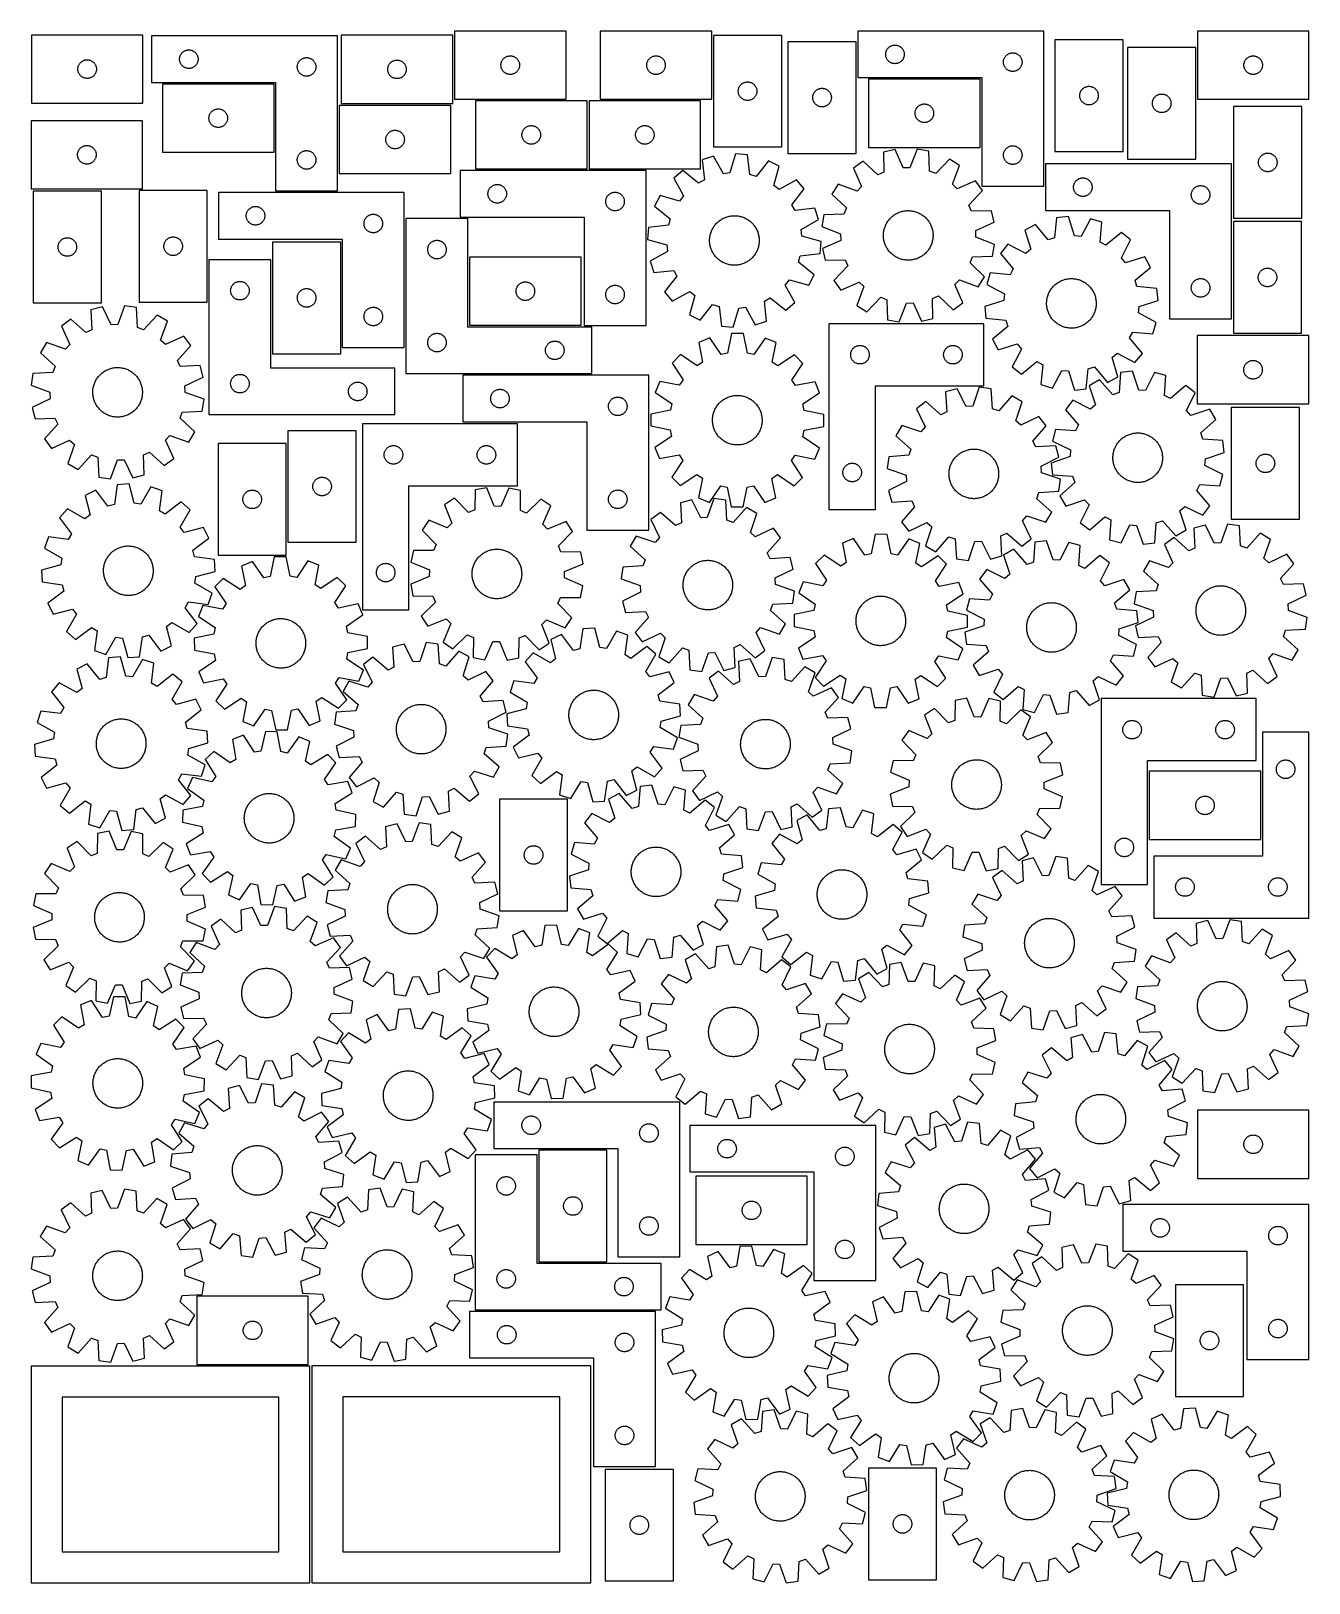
# Model space of a CAD drawing. Header units: millimetres. Extents: x 7 to 1243, y 7 to 1509.
import ezdxf

# ---------------------------------------------------------------- set-up
doc = ezdxf.new("R2010")
doc.units = ezdxf.units.MM
doc.layers.add('CUT', color=7, linetype='CONTINUOUS', true_color=0x000000)

msp = doc.modelspace()

# ---------------------------------------------------------------- linework, layer by layer
at = {"layer": 'CUT'}
for p, q in [((114.812589, 1504.953159), (6.812589, 1504.953159)), ((6.812589, 1504.953159), (6.812589, 1438.953159)), ((114.812589, 1438.953159), (114.812589, 1504.953159)), ((303.237209, 1504.064732), (123.237209, 1504.064732)), ((123.237209, 1504.064732), (123.237209, 1459.064732)), ((303.237209, 1354.064732), (303.237209, 1504.064732)), ((414.732939, 1504.725862), (306.732939, 1504.725862)), ((306.732939, 1504.725862), (306.732939, 1438.725862)), ((414.732939, 1438.725862), (414.732939, 1504.725862)), ((524.343596, 1508.802278), (416.343596, 1508.802278)), ((416.343596, 1508.802278), (416.343596, 1442.802278)), ((524.343596, 1442.802278), (524.343596, 1508.802278)), ((665.465056, 1508.794709), (557.465056, 1508.794709)), ((557.465056, 1508.794709), (557.465056, 1442.794709)), ((665.465056, 1442.794709), (665.465056, 1508.794709)), ((667.094995, 1504.602812), (667.094995, 1396.602812)), ((733.094995, 1504.602812), (667.094995, 1504.602812)), ((733.094995, 1396.602812), (733.094995, 1504.602812)), ((986.757076, 1508.710484), (806.757076, 1508.710484)), ((806.757076, 1508.710484), (806.757076, 1463.710484)), ((986.757076, 1358.710484), (986.757076, 1508.710484)), ((1243.481316, 1508.782505), (1135.481316, 1508.782505)), ((1135.481316, 1508.782505), (1135.481316, 1442.782505)), ((1243.481316, 1442.782505), (1243.481316, 1508.782505)), ((152.097029, 1487.043585), (152.470651, 1487.498845)), ((152.470651, 1487.498845), (152.873248, 1487.928693)), ((152.873248, 1487.928693), (153.303097, 1488.33129)), ((153.303097, 1488.33129), (153.758356, 1488.704912)), ((153.758356, 1488.704912), (154.237077, 1489.047959)), ((154.237077, 1489.047959), (154.737209, 1489.358961)), ((154.737209, 1489.358961), (155.256611, 1489.636587)), ((155.256611, 1489.636587), (155.793058, 1489.879648)), ((155.793058, 1489.879648), (156.344254, 1490.087103)), ((156.344254, 1490.087103), (156.907838, 1490.258065)), ((156.907838, 1490.258065), (157.481396, 1490.3918)), ((157.481396, 1490.3918), (158.062473, 1490.487736)), ((158.062473, 1490.487736), (158.648581, 1490.545462)), ((158.648581, 1490.545462), (159.237209, 1490.564732)), ((159.237209, 1490.564732), (159.825837, 1490.545462)), ((159.825837, 1490.545462), (160.411945, 1490.487736)), ((160.411945, 1490.487736), (160.993022, 1490.3918)), ((160.993022, 1490.3918), (161.566581, 1490.258065)), ((161.566581, 1490.258065), (162.130164, 1490.087103)), ((162.130164, 1490.087103), (162.68136, 1489.879648)), ((162.68136, 1489.879648), (163.217807, 1489.636587)), ((163.217807, 1489.636587), (163.737209, 1489.358961)), ((163.737209, 1489.358961), (164.237341, 1489.047959)), ((164.237341, 1489.047959), (164.716062, 1488.704912)), ((164.716062, 1488.704912), (165.171321, 1488.33129)), ((165.171321, 1488.33129), (165.60117, 1487.928693)), ((165.60117, 1487.928693), (166.003767, 1487.498845)), ((166.003767, 1487.498845), (166.377389, 1487.043585)), ((739.192102, 1498.398467), (739.192102, 1390.398467)), ((805.192102, 1498.398467), (739.192102, 1498.398467)), ((805.192102, 1390.398467), (805.192102, 1498.398467)), ((833.776346, 1486.799112), (833.834072, 1487.38522)), ((833.834072, 1487.38522), (833.930009, 1487.966297)), ((833.930009, 1487.966297), (834.063744, 1488.539856)), ((834.063744, 1488.539856), (834.234705, 1489.103439)), ((834.234705, 1489.103439), (834.44216, 1489.654635)), ((834.44216, 1489.654635), (834.685221, 1490.191082)), ((834.685221, 1490.191082), (834.962847, 1490.710484)), ((834.962847, 1490.710484), (835.27385, 1491.210616)), ((835.27385, 1491.210616), (835.616896, 1491.689337)), ((835.616896, 1491.689337), (835.990518, 1492.144596)), ((835.990518, 1492.144596), (836.393115, 1492.574445)), ((836.393115, 1492.574445), (836.822964, 1492.977042)), ((836.822964, 1492.977042), (837.278223, 1493.350664)), ((837.278223, 1493.350664), (837.756944, 1493.693711)), ((837.756944, 1493.693711), (838.257076, 1494.004713)), ((838.257076, 1494.004713), (838.776478, 1494.282339)), ((838.776478, 1494.282339), (839.312925, 1494.5254)), ((839.312925, 1494.5254), (839.864121, 1494.732855)), ((839.864121, 1494.732855), (840.427705, 1494.903817)), ((840.427705, 1494.903817), (841.001263, 1495.037552)), ((841.001263, 1495.037552), (841.58234, 1495.133488)), ((841.58234, 1495.133488), (842.168448, 1495.191214)), ((842.168448, 1495.191214), (842.757076, 1495.210484)), ((842.757076, 1495.210484), (843.345704, 1495.191214)), ((843.345704, 1495.191214), (843.931812, 1495.133488)), ((843.931812, 1495.133488), (844.512889, 1495.037552)), ((844.512889, 1495.037552), (845.086447, 1494.903817)), ((845.086447, 1494.903817), (845.650031, 1494.732855)), ((845.650031, 1494.732855), (846.201227, 1494.5254)), ((846.201227, 1494.5254), (846.737674, 1494.282339)), ((846.737674, 1494.282339), (847.257076, 1494.004713)), ((847.257076, 1494.004713), (847.757208, 1493.693711)), ((847.757208, 1493.693711), (848.235929, 1493.350664)), ((848.235929, 1493.350664), (848.691188, 1492.977042)), ((848.691188, 1492.977042), (849.121037, 1492.574445)), ((849.121037, 1492.574445), (849.523634, 1492.144596)), ((849.523634, 1492.144596), (849.897256, 1491.689337)), ((849.897256, 1491.689337), (850.240303, 1491.210616)), ((850.240303, 1491.210616), (850.551305, 1490.710484)), ((850.551305, 1490.710484), (850.828931, 1490.191082)), ((850.828931, 1490.191082), (851.071992, 1489.654635)), ((851.071992, 1489.654635), (851.279447, 1489.103439)), ((851.279447, 1489.103439), (851.450408, 1488.539856)), ((851.450408, 1488.539856), (851.584144, 1487.966297)), ((851.584144, 1487.966297), (851.68008, 1487.38522)), ((851.68008, 1487.38522), (851.737806, 1486.799112)), ((953.864121, 1487.232855), (954.427705, 1487.403817)), ((954.427705, 1487.403817), (955.001263, 1487.537552)), ((955.001263, 1487.537552), (955.58234, 1487.633488)), ((955.58234, 1487.633488), (956.168448, 1487.691214)), ((956.168448, 1487.691214), (956.757076, 1487.710484)), ((956.757076, 1487.710484), (957.345704, 1487.691214)), ((957.345704, 1487.691214), (957.931812, 1487.633488)), ((957.931812, 1487.633488), (958.512889, 1487.537552)), ((958.512889, 1487.537552), (959.086447, 1487.403817)), ((959.086447, 1487.403817), (959.650031, 1487.232855)), ((1063.582579, 1500.310335), (997.582579, 1500.310335)), ((997.582579, 1500.310335), (997.582579, 1392.310335)), ((1063.582579, 1392.310335), (1063.582579, 1500.310335)), ((1133.944563, 1492.847688), (1067.944563, 1492.847688)), ((1067.944563, 1492.847688), (1067.944563, 1384.847688)), ((1133.944563, 1384.847688), (1133.944563, 1492.847688)), ((51.812589, 1471.953159), (51.831858, 1472.541788)), ((51.831858, 1472.541788), (51.889585, 1473.127895)), ((51.889585, 1473.127895), (51.985521, 1473.708972)), ((51.985521, 1473.708972), (52.119256, 1474.282531)), ((52.119256, 1474.282531), (52.290217, 1474.846115)), ((52.290217, 1474.846115), (52.497673, 1475.39731)), ((52.497673, 1475.39731), (52.740734, 1475.933758)), ((52.740734, 1475.933758), (53.01836, 1476.453159)), ((53.01836, 1476.453159), (53.329362, 1476.953292)), ((53.329362, 1476.953292), (53.672408, 1477.432012)), ((53.672408, 1477.432012), (54.04603, 1477.887272)), ((54.04603, 1477.887272), (54.448627, 1478.317121)), ((54.448627, 1478.317121), (54.878476, 1478.719718)), ((54.878476, 1478.719718), (55.333736, 1479.09334)), ((55.333736, 1479.09334), (55.812456, 1479.436386)), ((55.812456, 1479.436386), (56.312589, 1479.747388)), ((56.312589, 1479.747388), (56.83199, 1480.025014)), ((56.83199, 1480.025014), (57.368438, 1480.268075)), ((57.368438, 1480.268075), (57.919633, 1480.475531)), ((57.919633, 1480.475531), (58.483217, 1480.646492)), ((58.483217, 1480.646492), (59.056776, 1480.780227)), ((59.056776, 1480.780227), (59.637853, 1480.876163)), ((59.637853, 1480.876163), (60.22396, 1480.93389)), ((60.22396, 1480.93389), (60.812589, 1480.953159)), ((60.812589, 1480.953159), (61.401217, 1480.93389)), ((61.401217, 1480.93389), (61.987324, 1480.876163)), ((61.987324, 1480.876163), (62.568401, 1480.780227)), ((62.568401, 1480.780227), (63.14196, 1480.646492)), ((63.14196, 1480.646492), (63.705544, 1480.475531)), ((63.705544, 1480.475531), (64.256739, 1480.268075)), ((64.256739, 1480.268075), (64.793187, 1480.025014)), ((64.793187, 1480.025014), (65.312589, 1479.747388)), ((65.312589, 1479.747388), (65.812721, 1479.436386)), ((65.812721, 1479.436386), (66.291441, 1479.09334)), ((66.291441, 1479.09334), (66.746701, 1478.719718)), ((66.746701, 1478.719718), (67.17655, 1478.317121)), ((67.17655, 1478.317121), (67.579147, 1477.887272)), ((67.579147, 1477.887272), (67.952769, 1477.432012)), ((67.952769, 1477.432012), (68.295815, 1476.953292)), ((68.295815, 1476.953292), (68.606817, 1476.453159)), ((68.606817, 1476.453159), (68.884443, 1475.933758)), ((68.884443, 1475.933758), (69.127504, 1475.39731)), ((69.127504, 1475.39731), (69.33496, 1474.846115)), ((69.33496, 1474.846115), (69.505921, 1474.282531)), ((69.505921, 1474.282531), (69.639656, 1473.708972)), ((69.639656, 1473.708972), (69.735592, 1473.127895)), ((69.735592, 1473.127895), (69.793319, 1472.541788)), ((69.793319, 1472.541788), (69.812589, 1471.953159)), ((150.237209, 1481.564732), (150.256479, 1482.15336)), ((150.256479, 1480.976104), (150.237209, 1481.564732)), ((150.256479, 1482.15336), (150.314205, 1482.739468)), ((150.314205, 1480.389996), (150.256479, 1480.976104)), ((150.314205, 1482.739468), (150.410142, 1483.320545)), ((150.410142, 1479.808919), (150.314205, 1480.389996)), ((150.410142, 1483.320545), (150.543877, 1483.894104)), ((150.543877, 1479.235361), (150.410142, 1479.808919)), ((150.543877, 1483.894104), (150.714838, 1484.457687)), ((150.714838, 1478.671777), (150.543877, 1479.235361)), ((150.714838, 1484.457687), (150.922293, 1485.008883)), ((150.922293, 1478.120581), (150.714838, 1478.671777)), ((150.922293, 1485.008883), (151.165354, 1485.54533)), ((151.165354, 1477.584134), (150.922293, 1478.120581)), ((151.165354, 1485.54533), (151.44298, 1486.064732)), ((151.44298, 1477.064732), (151.165354, 1477.584134)), ((151.44298, 1486.064732), (151.753983, 1486.564864)), ((151.753983, 1476.5646), (151.44298, 1477.064732)), ((151.753983, 1486.564864), (152.097029, 1487.043585)), ((152.097029, 1476.085879), (151.753983, 1476.5646)), ((152.470651, 1475.63062), (152.097029, 1476.085879)), ((152.873248, 1475.200771), (152.470651, 1475.63062)), ((153.303097, 1474.798174), (152.873248, 1475.200771)), ((153.758356, 1474.424552), (153.303097, 1474.798174)), ((154.237077, 1474.081506), (153.758356, 1474.424552)), ((154.737209, 1473.770504), (154.237077, 1474.081506)), ((155.256611, 1473.492877), (154.737209, 1473.770504)), ((155.793058, 1473.249816), (155.256611, 1473.492877)), ((156.344254, 1473.042361), (155.793058, 1473.249816)), ((156.907838, 1472.8714), (156.344254, 1473.042361)), ((157.481396, 1472.737665), (156.907838, 1472.8714)), ((158.062473, 1472.641728), (157.481396, 1472.737665)), ((158.648581, 1472.584002), (158.062473, 1472.641728)), ((159.237209, 1472.564732), (158.648581, 1472.584002)), ((159.825837, 1472.584002), (159.237209, 1472.564732)), ((160.411945, 1472.641728), (159.825837, 1472.584002)), ((160.993022, 1472.737665), (160.411945, 1472.641728)), ((161.566581, 1472.8714), (160.993022, 1472.737665)), ((162.130164, 1473.042361), (161.566581, 1472.8714)), ((162.68136, 1473.249816), (162.130164, 1473.042361)), ((163.217807, 1473.492877), (162.68136, 1473.249816)), ((163.737209, 1473.770504), (163.217807, 1473.492877)), ((164.237341, 1474.081506), (163.737209, 1473.770504)), ((164.716062, 1474.424552), (164.237341, 1474.081506)), ((165.171321, 1474.798174), (164.716062, 1474.424552)), ((165.60117, 1475.200771), (165.171321, 1474.798174)), ((166.003767, 1475.63062), (165.60117, 1475.200771)), ((166.377389, 1476.085879), (166.003767, 1475.63062)), ((166.377389, 1487.043585), (166.720436, 1486.564864)), ((166.720436, 1476.5646), (166.377389, 1476.085879)), ((166.720436, 1486.564864), (167.031438, 1486.064732)), ((167.031438, 1477.064732), (166.720436, 1476.5646)), ((167.031438, 1486.064732), (167.309064, 1485.54533)), ((167.309064, 1477.584134), (167.031438, 1477.064732)), ((167.309064, 1485.54533), (167.552125, 1485.008883)), ((167.552125, 1478.120581), (167.309064, 1477.584134)), ((167.552125, 1485.008883), (167.75958, 1484.457687)), ((167.75958, 1478.671777), (167.552125, 1478.120581)), ((167.75958, 1484.457687), (167.930542, 1483.894104)), ((167.930542, 1479.235361), (167.75958, 1478.671777)), ((167.930542, 1483.894104), (168.064277, 1483.320545)), ((168.064277, 1479.808919), (167.930542, 1479.235361)), ((168.064277, 1483.320545), (168.160213, 1482.739468)), ((168.160213, 1480.389996), (168.064277, 1479.808919)), ((168.160213, 1482.739468), (168.217939, 1482.15336)), ((168.217939, 1480.976104), (168.160213, 1480.389996)), ((168.217939, 1482.15336), (168.237209, 1481.564732)), ((168.237209, 1481.564732), (168.217939, 1480.976104)), ((264.237209, 1474.064732), (264.256479, 1474.65336)), ((264.256479, 1473.476104), (264.237209, 1474.064732)), ((264.256479, 1474.65336), (264.314205, 1475.239468)), ((264.314205, 1472.889996), (264.256479, 1473.476104)), ((264.314205, 1475.239468), (264.410142, 1475.820545)), ((264.410142, 1472.308919), (264.314205, 1472.889996)), ((264.410142, 1475.820545), (264.543877, 1476.394104)), ((264.543877, 1471.735361), (264.410142, 1472.308919)), ((264.543877, 1476.394104), (264.714838, 1476.957687)), ((264.714838, 1476.957687), (264.922293, 1477.508883)), ((264.922293, 1477.508883), (265.165354, 1478.04533)), ((265.165354, 1478.04533), (265.44298, 1478.564732)), ((265.44298, 1478.564732), (265.753983, 1479.064864)), ((265.753983, 1479.064864), (266.097029, 1479.543585)), ((266.097029, 1479.543585), (266.470651, 1479.998845)), ((266.470651, 1479.998845), (266.873248, 1480.428693)), ((266.873248, 1480.428693), (267.303097, 1480.83129)), ((267.303097, 1480.83129), (267.758356, 1481.204912)), ((267.758356, 1481.204912), (268.237077, 1481.547959)), ((268.237077, 1481.547959), (268.737209, 1481.858961)), ((268.737209, 1481.858961), (269.256611, 1482.136587)), ((269.256611, 1482.136587), (269.793058, 1482.379648)), ((269.793058, 1482.379648), (270.344254, 1482.587103)), ((270.344254, 1482.587103), (270.907838, 1482.758065)), ((270.907838, 1482.758065), (271.481396, 1482.8918)), ((271.481396, 1482.8918), (272.062473, 1482.987736)), ((272.062473, 1482.987736), (272.648581, 1483.045462)), ((272.648581, 1483.045462), (273.237209, 1483.064732)), ((273.237209, 1483.064732), (273.825837, 1483.045462)), ((273.825837, 1483.045462), (274.411945, 1482.987736)), ((274.411945, 1482.987736), (274.993022, 1482.8918)), ((274.993022, 1482.8918), (275.566581, 1482.758065)), ((275.566581, 1482.758065), (276.130164, 1482.587103)), ((276.130164, 1482.587103), (276.68136, 1482.379648)), ((276.68136, 1482.379648), (277.217807, 1482.136587)), ((277.217807, 1482.136587), (277.737209, 1481.858961)), ((277.737209, 1481.858961), (278.237341, 1481.547959)), ((278.237341, 1481.547959), (278.716062, 1481.204912)), ((278.716062, 1481.204912), (279.171321, 1480.83129)), ((279.171321, 1480.83129), (279.60117, 1480.428693)), ((279.60117, 1480.428693), (280.003767, 1479.998845)), ((280.003767, 1479.998845), (280.377389, 1479.543585)), ((280.377389, 1479.543585), (280.720436, 1479.064864)), ((280.720436, 1479.064864), (281.031438, 1478.564732)), ((281.031438, 1478.564732), (281.309064, 1478.04533)), ((281.309064, 1478.04533), (281.552125, 1477.508883)), ((281.552125, 1477.508883), (281.75958, 1476.957687)), ((281.75958, 1476.957687), (281.930542, 1476.394104)), ((281.930542, 1476.394104), (282.064277, 1475.820545)), ((282.064277, 1472.308919), (281.930542, 1471.735361)), ((282.064277, 1475.820545), (282.160213, 1475.239468)), ((282.160213, 1472.889996), (282.064277, 1472.308919)), ((282.160213, 1475.239468), (282.217939, 1474.65336)), ((282.217939, 1473.476104), (282.160213, 1472.889996)), ((282.217939, 1474.65336), (282.237209, 1474.064732)), ((282.237209, 1474.064732), (282.217939, 1473.476104)), ((351.732939, 1471.725862), (351.752209, 1472.31449)), ((351.752209, 1472.31449), (351.809936, 1472.900597)), ((351.809936, 1472.900597), (351.905872, 1473.481674)), ((351.905872, 1473.481674), (352.039607, 1474.055233)), ((352.039607, 1474.055233), (352.210568, 1474.618817)), ((352.210568, 1474.618817), (352.418024, 1475.170012)), ((352.418024, 1475.170012), (352.661085, 1475.70646)), ((352.661085, 1475.70646), (352.938711, 1476.225862)), ((352.938711, 1476.225862), (353.249713, 1476.725994)), ((353.249713, 1476.725994), (353.592759, 1477.204714)), ((353.592759, 1477.204714), (353.966381, 1477.659974)), ((353.966381, 1477.659974), (354.368978, 1478.089823)), ((354.368978, 1478.089823), (354.798827, 1478.49242)), ((354.798827, 1478.49242), (355.254087, 1478.866042)), ((355.254087, 1478.866042), (355.732807, 1479.209088)), ((355.732807, 1479.209088), (356.232939, 1479.52009)), ((356.232939, 1479.52009), (356.752341, 1479.797716)), ((356.752341, 1479.797716), (357.288789, 1480.040777)), ((357.288789, 1480.040777), (357.839984, 1480.248233)), ((357.839984, 1480.248233), (358.403568, 1480.419194)), ((358.403568, 1480.419194), (358.977127, 1480.552929)), ((358.977127, 1480.552929), (359.558204, 1480.648865)), ((359.558204, 1480.648865), (360.144311, 1480.706592)), ((360.144311, 1480.706592), (360.732939, 1480.725862)), ((360.732939, 1480.725862), (361.321568, 1480.706592)), ((361.321568, 1480.706592), (361.907675, 1480.648865)), ((361.907675, 1480.648865), (362.488752, 1480.552929)), ((362.488752, 1480.552929), (363.062311, 1480.419194)), ((363.062311, 1480.419194), (363.625895, 1480.248233)), ((363.625895, 1480.248233), (364.17709, 1480.040777)), ((364.17709, 1480.040777), (364.713538, 1479.797716)), ((364.713538, 1479.797716), (365.232939, 1479.52009)), ((365.232939, 1479.52009), (365.733072, 1479.209088)), ((365.733072, 1479.209088), (366.211792, 1478.866042)), ((366.211792, 1478.866042), (366.667052, 1478.49242)), ((366.667052, 1478.49242), (367.0969, 1478.089823)), ((367.0969, 1478.089823), (367.499498, 1477.659974)), ((367.499498, 1477.659974), (367.87312, 1477.204714)), ((367.87312, 1477.204714), (368.216166, 1476.725994)), ((368.216166, 1476.725994), (368.527168, 1476.225862)), ((368.527168, 1476.225862), (368.804794, 1475.70646)), ((368.804794, 1475.70646), (369.047855, 1475.170012)), ((369.047855, 1475.170012), (369.255311, 1474.618817)), ((369.255311, 1474.618817), (369.426272, 1474.055233)), ((369.426272, 1474.055233), (369.560007, 1473.481674)), ((369.560007, 1473.481674), (369.655943, 1472.900597)), ((369.655943, 1472.900597), (369.71367, 1472.31449)), ((369.71367, 1472.31449), (369.732939, 1471.725862)), ((461.343596, 1475.802278), (461.362866, 1476.390906)), ((461.362866, 1475.213649), (461.343596, 1475.802278)), ((461.362866, 1476.390906), (461.420592, 1476.977013)), ((461.420592, 1474.627542), (461.362866, 1475.213649)), ((461.420592, 1476.977013), (461.516529, 1477.55809)), ((461.516529, 1474.046465), (461.420592, 1474.627542)), ((461.516529, 1477.55809), (461.650264, 1478.131649)), ((461.650264, 1473.472906), (461.516529, 1474.046465)), ((461.650264, 1478.131649), (461.821225, 1478.695233)), ((461.821225, 1472.909322), (461.650264, 1473.472906)), ((461.821225, 1478.695233), (462.02868, 1479.246428)), ((462.02868, 1472.358127), (461.821225, 1472.909322)), ((462.02868, 1479.246428), (462.271742, 1479.782876)), ((462.271742, 1471.821679), (462.02868, 1472.358127)), ((462.271742, 1479.782876), (462.549368, 1480.302278)), ((462.549368, 1480.302278), (462.86037, 1480.80241)), ((462.86037, 1480.80241), (463.203416, 1481.28113)), ((463.203416, 1481.28113), (463.577038, 1481.73639)), ((463.577038, 1481.73639), (463.979635, 1482.166239)), ((463.979635, 1482.166239), (464.409484, 1482.568836)), ((464.409484, 1482.568836), (464.864743, 1482.942458)), ((464.864743, 1482.942458), (465.343464, 1483.285504)), ((465.343464, 1483.285504), (465.843596, 1483.596506)), ((465.843596, 1483.596506), (466.362998, 1483.874132)), ((466.362998, 1483.874132), (466.899445, 1484.117193)), ((466.899445, 1484.117193), (467.450641, 1484.324649)), ((467.450641, 1484.324649), (468.014225, 1484.49561)), ((468.014225, 1484.49561), (468.587783, 1484.629345)), ((468.587783, 1484.629345), (469.16886, 1484.725281)), ((469.16886, 1484.725281), (469.754968, 1484.783008)), ((469.754968, 1484.783008), (470.343596, 1484.802278)), ((470.343596, 1484.802278), (470.932224, 1484.783008)), ((470.932224, 1484.783008), (471.518332, 1484.725281)), ((471.518332, 1484.725281), (472.099409, 1484.629345)), ((472.099409, 1484.629345), (472.672968, 1484.49561)), ((472.672968, 1484.49561), (473.236551, 1484.324649)), ((473.236551, 1484.324649), (473.787747, 1484.117193)), ((473.787747, 1484.117193), (474.324194, 1483.874132)), ((474.324194, 1483.874132), (474.843596, 1483.596506)), ((474.843596, 1483.596506), (475.343728, 1483.285504)), ((475.343728, 1483.285504), (475.822449, 1482.942458)), ((475.822449, 1482.942458), (476.277709, 1482.568836)), ((476.277709, 1482.568836), (476.707557, 1482.166239)), ((476.707557, 1482.166239), (477.110154, 1481.73639)), ((477.110154, 1481.73639), (477.483776, 1481.28113)), ((477.483776, 1481.28113), (477.826823, 1480.80241)), ((477.826823, 1480.80241), (478.137825, 1480.302278)), ((478.137825, 1480.302278), (478.415451, 1479.782876)), ((478.415451, 1479.782876), (478.658512, 1479.246428)), ((478.658512, 1472.358127), (478.415451, 1471.821679)), ((478.658512, 1479.246428), (478.865967, 1478.695233)), ((478.865967, 1472.909322), (478.658512, 1472.358127)), ((478.865967, 1478.695233), (479.036929, 1478.131649)), ((479.036929, 1473.472906), (478.865967, 1472.909322)), ((479.036929, 1478.131649), (479.170664, 1477.55809)), ((479.170664, 1474.046465), (479.036929, 1473.472906)), ((479.170664, 1477.55809), (479.2666, 1476.977013)), ((479.2666, 1474.627542), (479.170664, 1474.046465)), ((479.2666, 1476.977013), (479.324327, 1476.390906)), ((479.324327, 1475.213649), (479.2666, 1474.627542)), ((479.324327, 1476.390906), (479.343596, 1475.802278)), ((479.343596, 1475.802278), (479.324327, 1475.213649)), ((602.465056, 1475.794709), (602.484326, 1476.383337)), ((602.484326, 1475.206081), (602.465056, 1475.794709)), ((602.484326, 1476.383337), (602.542052, 1476.969445)), ((602.542052, 1474.619973), (602.484326, 1475.206081)), ((602.542052, 1476.969445), (602.637989, 1477.550522)), ((602.637989, 1474.038896), (602.542052, 1474.619973)), ((602.637989, 1477.550522), (602.771724, 1478.124081)), ((602.771724, 1473.465338), (602.637989, 1474.038896)), ((602.771724, 1478.124081), (602.942685, 1478.687664)), ((602.942685, 1472.901754), (602.771724, 1473.465338)), ((602.942685, 1478.687664), (603.15014, 1479.23886)), ((603.15014, 1472.350558), (602.942685, 1472.901754)), ((603.15014, 1479.23886), (603.393201, 1479.775307)), ((603.393201, 1471.814111), (603.15014, 1472.350558)), ((603.393201, 1479.775307), (603.670828, 1480.294709)), ((603.670828, 1480.294709), (603.98183, 1480.794841)), ((603.98183, 1480.794841), (604.324876, 1481.273562)), ((604.324876, 1481.273562), (604.698498, 1481.728822)), ((604.698498, 1481.728822), (605.101095, 1482.15867)), ((605.101095, 1482.15867), (605.530944, 1482.561267)), ((605.530944, 1482.561267), (605.986203, 1482.934889)), ((605.986203, 1482.934889), (606.464924, 1483.277936)), ((606.464924, 1483.277936), (606.965056, 1483.588938)), ((606.965056, 1483.588938), (607.484458, 1483.866564)), ((607.484458, 1483.866564), (608.020905, 1484.109625)), ((608.020905, 1484.109625), (608.572101, 1484.31708)), ((608.572101, 1484.31708), (609.135685, 1484.488042)), ((609.135685, 1484.488042), (609.709243, 1484.621777)), ((609.709243, 1484.621777), (610.29032, 1484.717713)), ((610.29032, 1484.717713), (610.876428, 1484.77544)), ((610.876428, 1484.77544), (611.465056, 1484.794709)), ((611.465056, 1484.794709), (612.053684, 1484.77544)), ((612.053684, 1484.77544), (612.639792, 1484.717713)), ((612.639792, 1484.717713), (613.220869, 1484.621777)), ((613.220869, 1484.621777), (613.794428, 1484.488042)), ((613.794428, 1484.488042), (614.358011, 1484.31708)), ((614.358011, 1484.31708), (614.909207, 1484.109625)), ((614.909207, 1484.109625), (615.445654, 1483.866564)), ((615.445654, 1483.866564), (615.965056, 1483.588938)), ((615.965056, 1483.588938), (616.465188, 1483.277936)), ((616.465188, 1483.277936), (616.943909, 1482.934889)), ((616.943909, 1482.934889), (617.399169, 1482.561267)), ((617.399169, 1482.561267), (617.829017, 1482.15867)), ((617.829017, 1482.15867), (618.231614, 1481.728822)), ((618.231614, 1481.728822), (618.605236, 1481.273562)), ((618.605236, 1481.273562), (618.948283, 1480.794841)), ((618.948283, 1480.794841), (619.259285, 1480.294709)), ((619.259285, 1480.294709), (619.536911, 1479.775307)), ((619.536911, 1479.775307), (619.779972, 1479.23886)), ((619.779972, 1472.350558), (619.536911, 1471.814111)), ((619.779972, 1479.23886), (619.987427, 1478.687664)), ((619.987427, 1472.901754), (619.779972, 1472.350558)), ((619.987427, 1478.687664), (620.158389, 1478.124081)), ((620.158389, 1473.465338), (619.987427, 1472.901754)), ((620.158389, 1478.124081), (620.292124, 1477.550522)), ((620.292124, 1474.038896), (620.158389, 1473.465338)), ((620.292124, 1477.550522), (620.38806, 1476.969445)), ((620.38806, 1474.619973), (620.292124, 1474.038896)), ((620.38806, 1476.969445), (620.445786, 1476.383337)), ((620.445786, 1475.206081), (620.38806, 1474.619973)), ((620.445786, 1476.383337), (620.465056, 1475.794709)), ((620.465056, 1475.794709), (620.445786, 1475.206081)), ((833.757076, 1486.210484), (833.776346, 1486.799112)), ((833.776346, 1485.621856), (833.757076, 1486.210484)), ((833.834072, 1485.035748), (833.776346, 1485.621856)), ((833.930009, 1484.454671), (833.834072, 1485.035748)), ((834.063744, 1483.881113), (833.930009, 1484.454671)), ((834.234705, 1483.317529), (834.063744, 1483.881113)), ((834.44216, 1482.766333), (834.234705, 1483.317529)), ((834.685221, 1482.229886), (834.44216, 1482.766333)), ((834.962847, 1481.710484), (834.685221, 1482.229886)), ((835.27385, 1481.210352), (834.962847, 1481.710484)), ((835.616896, 1480.731631), (835.27385, 1481.210352)), ((835.990518, 1480.276372), (835.616896, 1480.731631)), ((836.393115, 1479.846523), (835.990518, 1480.276372)), ((836.822964, 1479.443926), (836.393115, 1479.846523)), ((837.278223, 1479.070304), (836.822964, 1479.443926)), ((837.756944, 1478.727258), (837.278223, 1479.070304)), ((838.257076, 1478.416255), (837.756944, 1478.727258)), ((838.776478, 1478.138629), (838.257076, 1478.416255)), ((839.312925, 1477.895568), (838.776478, 1478.138629)), ((839.864121, 1477.688113), (839.312925, 1477.895568)), ((840.427705, 1477.517152), (839.864121, 1477.688113)), ((841.001263, 1477.383417), (840.427705, 1477.517152)), ((841.58234, 1477.28748), (841.001263, 1477.383417)), ((842.168448, 1477.229754), (841.58234, 1477.28748)), ((842.757076, 1477.210484), (842.168448, 1477.229754)), ((843.345704, 1477.229754), (842.757076, 1477.210484)), ((843.931812, 1477.28748), (843.345704, 1477.229754)), ((844.512889, 1477.383417), (843.931812, 1477.28748)), ((845.086447, 1477.517152), (844.512889, 1477.383417)), ((845.650031, 1477.688113), (845.086447, 1477.517152)), ((846.201227, 1477.895568), (845.650031, 1477.688113)), ((846.737674, 1478.138629), (846.201227, 1477.895568)), ((847.257076, 1478.416255), (846.737674, 1478.138629)), ((847.757208, 1478.727258), (847.257076, 1478.416255)), ((848.235929, 1479.070304), (847.757208, 1478.727258)), ((848.691188, 1479.443926), (848.235929, 1479.070304)), ((849.121037, 1479.846523), (848.691188, 1479.443926)), ((849.523634, 1480.276372), (849.121037, 1479.846523)), ((849.897256, 1480.731631), (849.523634, 1480.276372)), ((850.240303, 1481.210352), (849.897256, 1480.731631)), ((850.551305, 1481.710484), (850.240303, 1481.210352)), ((850.828931, 1482.229886), (850.551305, 1481.710484)), ((851.071992, 1482.766333), (850.828931, 1482.229886)), ((851.279447, 1483.317529), (851.071992, 1482.766333)), ((851.450408, 1483.881113), (851.279447, 1483.317529)), ((851.584144, 1484.454671), (851.450408, 1483.881113)), ((851.68008, 1485.035748), (851.584144, 1484.454671)), ((851.737806, 1485.621856), (851.68008, 1485.035748)), ((851.737806, 1486.799112), (851.757076, 1486.210484)), ((851.757076, 1486.210484), (851.737806, 1485.621856)), ((947.757076, 1478.710484), (947.776346, 1479.299112)), ((947.776346, 1478.121856), (947.757076, 1478.710484)), ((947.776346, 1479.299112), (947.834072, 1479.88522)), ((947.834072, 1477.535748), (947.776346, 1478.121856)), ((947.834072, 1479.88522), (947.930009, 1480.466297)), ((947.930009, 1476.954671), (947.834072, 1477.535748)), ((947.930009, 1480.466297), (948.063744, 1481.039856)), ((948.063744, 1476.381113), (947.930009, 1476.954671)), ((948.063744, 1481.039856), (948.234705, 1481.603439)), ((948.234705, 1475.817529), (948.063744, 1476.381113)), ((948.234705, 1481.603439), (948.44216, 1482.154635)), ((948.44216, 1475.266333), (948.234705, 1475.817529)), ((948.44216, 1482.154635), (948.685221, 1482.691082)), ((948.685221, 1474.729886), (948.44216, 1475.266333)), ((948.685221, 1482.691082), (948.962847, 1483.210484)), ((948.962847, 1474.210484), (948.685221, 1474.729886)), ((948.962847, 1483.210484), (949.27385, 1483.710616)), ((949.27385, 1473.710352), (948.962847, 1474.210484)), ((949.27385, 1483.710616), (949.616896, 1484.189337)), ((949.616896, 1473.231631), (949.27385, 1473.710352)), ((949.616896, 1484.189337), (949.990518, 1484.644596)), ((949.990518, 1472.776372), (949.616896, 1473.231631)), ((949.990518, 1484.644596), (950.393115, 1485.074445)), ((950.393115, 1472.346523), (949.990518, 1472.776372)), ((950.393115, 1485.074445), (950.822964, 1485.477042)), ((950.822964, 1471.943926), (950.393115, 1472.346523)), ((950.822964, 1485.477042), (951.278223, 1485.850664)), ((951.278223, 1485.850664), (951.756944, 1486.193711)), ((951.756944, 1486.193711), (952.257076, 1486.504713)), ((952.257076, 1486.504713), (952.776478, 1486.782339)), ((952.776478, 1486.782339), (953.312925, 1487.0254)), ((953.312925, 1487.0254), (953.864121, 1487.232855)), ((959.650031, 1487.232855), (960.201227, 1487.0254)), ((960.201227, 1487.0254), (960.737674, 1486.782339)), ((960.737674, 1486.782339), (961.257076, 1486.504713)), ((961.257076, 1486.504713), (961.757208, 1486.193711)), ((961.757208, 1486.193711), (962.235929, 1485.850664)), ((962.235929, 1485.850664), (962.691188, 1485.477042)), ((962.691188, 1485.477042), (963.121037, 1485.074445)), ((963.121037, 1472.346523), (962.691188, 1471.943926)), ((963.121037, 1485.074445), (963.523634, 1484.644596)), ((963.523634, 1472.776372), (963.121037, 1472.346523)), ((963.523634, 1484.644596), (963.897256, 1484.189337)), ((963.897256, 1473.231631), (963.523634, 1472.776372)), ((963.897256, 1484.189337), (964.240303, 1483.710616)), ((964.240303, 1473.710352), (963.897256, 1473.231631)), ((964.240303, 1483.710616), (964.551305, 1483.210484)), ((964.551305, 1474.210484), (964.240303, 1473.710352)), ((964.551305, 1483.210484), (964.828931, 1482.691082)), ((964.828931, 1474.729886), (964.551305, 1474.210484)), ((964.828931, 1482.691082), (965.071992, 1482.154635)), ((965.071992, 1475.266333), (964.828931, 1474.729886)), ((965.071992, 1482.154635), (965.279447, 1481.603439)), ((965.279447, 1475.817529), (965.071992, 1475.266333)), ((965.279447, 1481.603439), (965.450408, 1481.039856)), ((965.450408, 1476.381113), (965.279447, 1475.817529)), ((965.450408, 1481.039856), (965.584144, 1480.466297)), ((965.584144, 1476.954671), (965.450408, 1476.381113)), ((965.584144, 1480.466297), (965.68008, 1479.88522)), ((965.68008, 1477.535748), (965.584144, 1476.954671)), ((965.68008, 1479.88522), (965.737806, 1479.299112)), ((965.737806, 1478.121856), (965.68008, 1477.535748)), ((965.737806, 1479.299112), (965.757076, 1478.710484)), ((965.757076, 1478.710484), (965.737806, 1478.121856)), ((1180.481316, 1475.782505), (1180.500586, 1476.371133)), ((1180.500586, 1475.193877), (1180.481316, 1475.782505)), ((1180.500586, 1476.371133), (1180.558313, 1476.957241)), ((1180.558313, 1474.607769), (1180.500586, 1475.193877)), ((1180.558313, 1476.957241), (1180.654249, 1477.538318)), ((1180.654249, 1474.026692), (1180.558313, 1474.607769)), ((1180.654249, 1477.538318), (1180.787984, 1478.111877)), ((1180.787984, 1473.453134), (1180.654249, 1474.026692)), ((1180.787984, 1478.111877), (1180.958945, 1478.67546)), ((1180.958945, 1472.88955), (1180.787984, 1473.453134)), ((1180.958945, 1478.67546), (1181.166401, 1479.226656)), ((1181.166401, 1472.338354), (1180.958945, 1472.88955)), ((1181.166401, 1479.226656), (1181.409462, 1479.763103)), ((1181.409462, 1471.801907), (1181.166401, 1472.338354)), ((1181.409462, 1479.763103), (1181.687088, 1480.282505)), ((1181.687088, 1480.282505), (1181.99809, 1480.782637)), ((1181.99809, 1480.782637), (1182.341136, 1481.261358)), ((1182.341136, 1481.261358), (1182.714758, 1481.716618)), ((1182.714758, 1481.716618), (1183.117355, 1482.146466)), ((1183.117355, 1482.146466), (1183.547204, 1482.549063)), ((1183.547204, 1482.549063), (1184.002464, 1482.922685)), ((1184.002464, 1482.922685), (1184.481184, 1483.265732)), ((1184.481184, 1483.265732), (1184.981316, 1483.576734)), ((1184.981316, 1483.576734), (1185.500718, 1483.85436)), ((1185.500718, 1483.85436), (1186.037165, 1484.097421)), ((1186.037165, 1484.097421), (1186.588361, 1484.304876)), ((1186.588361, 1484.304876), (1187.151945, 1484.475838)), ((1187.151945, 1484.475838), (1187.725503, 1484.609573)), ((1187.725503, 1484.609573), (1188.306581, 1484.705509)), ((1188.306581, 1484.705509), (1188.892688, 1484.763235)), ((1188.892688, 1484.763235), (1189.481316, 1484.782505)), ((1189.481316, 1484.782505), (1190.069945, 1484.763235)), ((1190.069945, 1484.763235), (1190.656052, 1484.705509)), ((1190.656052, 1484.705509), (1191.237129, 1484.609573)), ((1191.237129, 1484.609573), (1191.810688, 1484.475838)), ((1191.810688, 1484.475838), (1192.374272, 1484.304876)), ((1192.374272, 1484.304876), (1192.925467, 1484.097421)), ((1192.925467, 1484.097421), (1193.461915, 1483.85436)), ((1193.461915, 1483.85436), (1193.981316, 1483.576734)), ((1193.981316, 1483.576734), (1194.481448, 1483.265732)), ((1194.481448, 1483.265732), (1194.960169, 1482.922685)), ((1194.960169, 1482.922685), (1195.415429, 1482.549063)), ((1195.415429, 1482.549063), (1195.845277, 1482.146466)), ((1195.845277, 1482.146466), (1196.247875, 1481.716618)), ((1196.247875, 1481.716618), (1196.621496, 1481.261358)), ((1196.621496, 1481.261358), (1196.964543, 1480.782637)), ((1196.964543, 1480.782637), (1197.275545, 1480.282505)), ((1197.275545, 1480.282505), (1197.553171, 1479.763103)), ((1197.553171, 1479.763103), (1197.796232, 1479.226656)), ((1197.796232, 1472.338354), (1197.553171, 1471.801907)), ((1197.796232, 1479.226656), (1198.003688, 1478.67546)), ((1198.003688, 1472.88955), (1197.796232, 1472.338354)), ((1198.003688, 1478.67546), (1198.174649, 1478.111877)), ((1198.174649, 1473.453134), (1198.003688, 1472.88955)), ((1198.174649, 1478.111877), (1198.308384, 1477.538318)), ((1198.308384, 1474.026692), (1198.174649, 1473.453134)), ((1198.308384, 1477.538318), (1198.40432, 1476.957241)), ((1198.40432, 1474.607769), (1198.308384, 1474.026692)), ((1198.40432, 1476.957241), (1198.462047, 1476.371133)), ((1198.462047, 1475.193877), (1198.40432, 1474.607769)), ((1198.462047, 1476.371133), (1198.481316, 1475.782505)), ((1198.481316, 1475.782505), (1198.462047, 1475.193877)), ((51.831858, 1471.364531), (51.812589, 1471.953159)), ((51.889585, 1470.778424), (51.831858, 1471.364531)), ((51.985521, 1470.197347), (51.889585, 1470.778424)), ((52.119256, 1469.623788), (51.985521, 1470.197347)), ((52.290217, 1469.060204), (52.119256, 1469.623788)), ((52.497673, 1468.509009), (52.290217, 1469.060204)), ((52.740734, 1467.972561), (52.497673, 1468.509009)), ((53.01836, 1467.453159), (52.740734, 1467.972561)), ((53.329362, 1466.953027), (53.01836, 1467.453159)), ((53.672408, 1466.474307), (53.329362, 1466.953027)), ((54.04603, 1466.019047), (53.672408, 1466.474307)), ((54.448627, 1465.589198), (54.04603, 1466.019047)), ((54.878476, 1465.186601), (54.448627, 1465.589198)), ((55.333736, 1464.812979), (54.878476, 1465.186601)), ((55.812456, 1464.469933), (55.333736, 1464.812979)), ((56.312589, 1464.158931), (55.812456, 1464.469933)), ((56.83199, 1463.881305), (56.312589, 1464.158931)), ((57.368438, 1463.638244), (56.83199, 1463.881305)), ((57.919633, 1463.430788), (57.368438, 1463.638244)), ((58.483217, 1463.259827), (57.919633, 1463.430788)), ((59.056776, 1463.126092), (58.483217, 1463.259827)), ((59.637853, 1463.030156), (59.056776, 1463.126092)), ((60.22396, 1462.972429), (59.637853, 1463.030156)), ((60.812589, 1462.953159), (60.22396, 1462.972429)), ((61.401217, 1462.972429), (60.812589, 1462.953159)), ((61.987324, 1463.030156), (61.401217, 1462.972429)), ((62.568401, 1463.126092), (61.987324, 1463.030156)), ((63.14196, 1463.259827), (62.568401, 1463.126092)), ((63.705544, 1463.430788), (63.14196, 1463.259827)), ((64.256739, 1463.638244), (63.705544, 1463.430788)), ((64.793187, 1463.881305), (64.256739, 1463.638244)), ((65.312589, 1464.158931), (64.793187, 1463.881305)), ((65.812721, 1464.469933), (65.312589, 1464.158931)), ((66.291441, 1464.812979), (65.812721, 1464.469933)), ((66.746701, 1465.186601), (66.291441, 1464.812979)), ((67.17655, 1465.589198), (66.746701, 1465.186601)), ((67.579147, 1466.019047), (67.17655, 1465.589198)), ((67.952769, 1466.474307), (67.579147, 1466.019047)), ((68.295815, 1466.953027), (67.952769, 1466.474307)), ((68.606817, 1467.453159), (68.295815, 1466.953027)), ((68.884443, 1467.972561), (68.606817, 1467.453159)), ((69.127504, 1468.509009), (68.884443, 1467.972561)), ((69.33496, 1469.060204), (69.127504, 1468.509009)), ((69.505921, 1469.623788), (69.33496, 1469.060204)), ((69.639656, 1470.197347), (69.505921, 1469.623788)), ((69.735592, 1470.778424), (69.639656, 1470.197347)), ((69.793319, 1471.364531), (69.735592, 1470.778424)), ((69.812589, 1471.953159), (69.793319, 1471.364531)), ((123.237209, 1459.064732), (243.237209, 1459.064732)), ((241.705167, 1457.48856), (133.705167, 1457.48856)), ((133.705167, 1457.48856), (133.705167, 1391.48856)), ((241.705167, 1391.48856), (241.705167, 1457.48856)), ((243.237209, 1459.064732), (243.237209, 1354.064732)), ((264.714838, 1471.171777), (264.543877, 1471.735361)), ((264.922293, 1470.620581), (264.714838, 1471.171777)), ((265.165354, 1470.084134), (264.922293, 1470.620581)), ((265.44298, 1469.564732), (265.165354, 1470.084134)), ((265.753983, 1469.0646), (265.44298, 1469.564732)), ((266.097029, 1468.585879), (265.753983, 1469.0646)), ((266.470651, 1468.13062), (266.097029, 1468.585879)), ((266.873248, 1467.700771), (266.470651, 1468.13062)), ((267.303097, 1467.298174), (266.873248, 1467.700771)), ((267.758356, 1466.924552), (267.303097, 1467.298174)), ((268.237077, 1466.581506), (267.758356, 1466.924552)), ((268.737209, 1466.270504), (268.237077, 1466.581506)), ((269.256611, 1465.992877), (268.737209, 1466.270504)), ((269.793058, 1465.749816), (269.256611, 1465.992877)), ((270.344254, 1465.542361), (269.793058, 1465.749816)), ((270.907838, 1465.3714), (270.344254, 1465.542361)), ((271.481396, 1465.237665), (270.907838, 1465.3714)), ((272.062473, 1465.141728), (271.481396, 1465.237665)), ((272.648581, 1465.084002), (272.062473, 1465.141728)), ((273.237209, 1465.064732), (272.648581, 1465.084002)), ((273.825837, 1465.084002), (273.237209, 1465.064732)), ((274.411945, 1465.141728), (273.825837, 1465.084002)), ((274.993022, 1465.237665), (274.411945, 1465.141728)), ((275.566581, 1465.3714), (274.993022, 1465.237665)), ((276.130164, 1465.542361), (275.566581, 1465.3714)), ((276.68136, 1465.749816), (276.130164, 1465.542361)), ((277.217807, 1465.992877), (276.68136, 1465.749816)), ((277.737209, 1466.270504), (277.217807, 1465.992877)), ((278.237341, 1466.581506), (277.737209, 1466.270504)), ((278.716062, 1466.924552), (278.237341, 1466.581506)), ((279.171321, 1467.298174), (278.716062, 1466.924552)), ((279.60117, 1467.700771), (279.171321, 1467.298174)), ((280.003767, 1468.13062), (279.60117, 1467.700771)), ((280.377389, 1468.585879), (280.003767, 1468.13062)), ((280.720436, 1469.0646), (280.377389, 1468.585879)), ((281.031438, 1469.564732), (280.720436, 1469.0646)), ((281.309064, 1470.084134), (281.031438, 1469.564732)), ((281.552125, 1470.620581), (281.309064, 1470.084134)), ((281.75958, 1471.171777), (281.552125, 1470.620581)), ((281.930542, 1471.735361), (281.75958, 1471.171777)), ((351.752209, 1471.137233), (351.732939, 1471.725862)), ((351.809936, 1470.551126), (351.752209, 1471.137233)), ((351.905872, 1469.970049), (351.809936, 1470.551126)), ((352.039607, 1469.39649), (351.905872, 1469.970049)), ((352.210568, 1468.832906), (352.039607, 1469.39649)), ((352.418024, 1468.281711), (352.210568, 1468.832906)), ((352.661085, 1467.745263), (352.418024, 1468.281711)), ((352.938711, 1467.225862), (352.661085, 1467.745263)), ((353.249713, 1466.725729), (352.938711, 1467.225862)), ((353.592759, 1466.247009), (353.249713, 1466.725729)), ((353.966381, 1465.791749), (353.592759, 1466.247009)), ((354.368978, 1465.361901), (353.966381, 1465.791749)), ((354.798827, 1464.959303), (354.368978, 1465.361901)), ((355.254087, 1464.585681), (354.798827, 1464.959303)), ((355.732807, 1464.242635), (355.254087, 1464.585681)), ((356.232939, 1463.931633), (355.732807, 1464.242635)), ((356.752341, 1463.654007), (356.232939, 1463.931633)), ((357.288789, 1463.410946), (356.752341, 1463.654007)), ((357.839984, 1463.20349), (357.288789, 1463.410946)), ((358.403568, 1463.032529), (357.839984, 1463.20349)), ((358.977127, 1462.898794), (358.403568, 1463.032529)), ((359.558204, 1462.802858), (358.977127, 1462.898794)), ((360.144311, 1462.745131), (359.558204, 1462.802858)), ((360.732939, 1462.725862), (360.144311, 1462.745131)), ((361.321568, 1462.745131), (360.732939, 1462.725862)), ((361.907675, 1462.802858), (361.321568, 1462.745131)), ((362.488752, 1462.898794), (361.907675, 1462.802858)), ((363.062311, 1463.032529), (362.488752, 1462.898794)), ((363.625895, 1463.20349), (363.062311, 1463.032529)), ((364.17709, 1463.410946), (363.625895, 1463.20349)), ((364.713538, 1463.654007), (364.17709, 1463.410946)), ((365.232939, 1463.931633), (364.713538, 1463.654007)), ((365.733072, 1464.242635), (365.232939, 1463.931633)), ((366.211792, 1464.585681), (365.733072, 1464.242635)), ((366.667052, 1464.959303), (366.211792, 1464.585681)), ((367.0969, 1465.361901), (366.667052, 1464.959303)), ((367.499498, 1465.791749), (367.0969, 1465.361901)), ((367.87312, 1466.247009), (367.499498, 1465.791749)), ((368.216166, 1466.725729), (367.87312, 1466.247009)), ((368.527168, 1467.225862), (368.216166, 1466.725729)), ((368.804794, 1467.745263), (368.527168, 1467.225862)), ((369.047855, 1468.281711), (368.804794, 1467.745263)), ((369.255311, 1468.832906), (369.047855, 1468.281711)), ((369.426272, 1469.39649), (369.255311, 1468.832906)), ((369.560007, 1469.970049), (369.426272, 1469.39649)), ((369.655943, 1470.551126), (369.560007, 1469.970049)), ((369.71367, 1471.137233), (369.655943, 1470.551126)), ((369.732939, 1471.725862), (369.71367, 1471.137233)), ((462.549368, 1471.302278), (462.271742, 1471.821679)), ((462.86037, 1470.802145), (462.549368, 1471.302278)), ((463.203416, 1470.323425), (462.86037, 1470.802145)), ((463.577038, 1469.868165), (463.203416, 1470.323425)), ((463.979635, 1469.438317), (463.577038, 1469.868165)), ((464.409484, 1469.035719), (463.979635, 1469.438317)), ((464.864743, 1468.662098), (464.409484, 1469.035719)), ((465.343464, 1468.319051), (464.864743, 1468.662098)), ((465.843596, 1468.008049), (465.343464, 1468.319051)), ((466.362998, 1467.730423), (465.843596, 1468.008049)), ((466.899445, 1467.487362), (466.362998, 1467.730423)), ((467.450641, 1467.279906), (466.899445, 1467.487362)), ((468.014225, 1467.108945), (467.450641, 1467.279906)), ((468.587783, 1466.97521), (468.014225, 1467.108945)), ((469.16886, 1466.879274), (468.587783, 1466.97521)), ((469.754968, 1466.821547), (469.16886, 1466.879274)), ((470.343596, 1466.802278), (469.754968, 1466.821547)), ((470.932224, 1466.821547), (470.343596, 1466.802278)), ((471.518332, 1466.879274), (470.932224, 1466.821547)), ((472.099409, 1466.97521), (471.518332, 1466.879274)), ((472.672968, 1467.108945), (472.099409, 1466.97521)), ((473.236551, 1467.279906), (472.672968, 1467.108945)), ((473.787747, 1467.487362), (473.236551, 1467.279906)), ((474.324194, 1467.730423), (473.787747, 1467.487362)), ((474.843596, 1468.008049), (474.324194, 1467.730423)), ((475.343728, 1468.319051), (474.843596, 1468.008049)), ((475.822449, 1468.662098), (475.343728, 1468.319051)), ((476.277709, 1469.035719), (475.822449, 1468.662098)), ((476.707557, 1469.438317), (476.277709, 1469.035719)), ((477.110154, 1469.868165), (476.707557, 1469.438317)), ((477.483776, 1470.323425), (477.110154, 1469.868165)), ((477.826823, 1470.802145), (477.483776, 1470.323425)), ((478.137825, 1471.302278), (477.826823, 1470.802145)), ((478.415451, 1471.821679), (478.137825, 1471.302278)), ((603.670828, 1471.294709), (603.393201, 1471.814111)), ((603.98183, 1470.794577), (603.670828, 1471.294709)), ((604.324876, 1470.315856), (603.98183, 1470.794577)), ((604.698498, 1469.860597), (604.324876, 1470.315856)), ((605.101095, 1469.430748), (604.698498, 1469.860597)), ((605.530944, 1469.028151), (605.101095, 1469.430748)), ((605.986203, 1468.654529), (605.530944, 1469.028151)), ((606.464924, 1468.311483), (605.986203, 1468.654529)), ((606.965056, 1468.000481), (606.464924, 1468.311483)), ((607.484458, 1467.722855), (606.965056, 1468.000481)), ((608.020905, 1467.479793), (607.484458, 1467.722855)), ((608.572101, 1467.272338), (608.020905, 1467.479793)), ((609.135685, 1467.101377), (608.572101, 1467.272338)), ((609.709243, 1466.967642), (609.135685, 1467.101377)), ((610.29032, 1466.871705), (609.709243, 1466.967642)), ((610.876428, 1466.813979), (610.29032, 1466.871705)), ((611.465056, 1466.794709), (610.876428, 1466.813979)), ((612.053684, 1466.813979), (611.465056, 1466.794709)), ((612.639792, 1466.871705), (612.053684, 1466.813979)), ((613.220869, 1466.967642), (612.639792, 1466.871705)), ((613.794428, 1467.101377), (613.220869, 1466.967642)), ((614.358011, 1467.272338), (613.794428, 1467.101377)), ((614.909207, 1467.479793), (614.358011, 1467.272338)), ((615.445654, 1467.722855), (614.909207, 1467.479793)), ((615.965056, 1468.000481), (615.445654, 1467.722855)), ((616.465188, 1468.311483), (615.965056, 1468.000481)), ((616.943909, 1468.654529), (616.465188, 1468.311483)), ((617.399169, 1469.028151), (616.943909, 1468.654529)), ((617.829017, 1469.430748), (617.399169, 1469.028151)), ((618.231614, 1469.860597), (617.829017, 1469.430748)), ((618.605236, 1470.315856), (618.231614, 1469.860597)), ((618.948283, 1470.794577), (618.605236, 1470.315856)), ((619.259285, 1471.294709), (618.948283, 1470.794577)), ((619.536911, 1471.814111), (619.259285, 1471.294709)), ((693.731034, 1456.966773), (694.160883, 1457.369371)), ((694.160883, 1457.369371), (694.616142, 1457.742992)), ((694.616142, 1457.742992), (695.094863, 1458.086039)), ((695.094863, 1458.086039), (695.594995, 1458.397041)), ((695.594995, 1458.397041), (696.114397, 1458.674667)), ((696.114397, 1458.674667), (696.650844, 1458.917728)), ((696.650844, 1458.917728), (697.20204, 1459.125184)), ((697.20204, 1459.125184), (697.765623, 1459.296145)), ((697.765623, 1459.296145), (698.339182, 1459.42988)), ((698.339182, 1459.42988), (698.920259, 1459.525816)), ((698.920259, 1459.525816), (699.506367, 1459.583543)), ((699.506367, 1459.583543), (700.094995, 1459.602812)), ((700.094995, 1459.602812), (700.683623, 1459.583543)), ((700.683623, 1459.583543), (701.269731, 1459.525816)), ((701.269731, 1459.525816), (701.850808, 1459.42988)), ((701.850808, 1459.42988), (702.424366, 1459.296145)), ((702.424366, 1459.296145), (702.98795, 1459.125184)), ((702.98795, 1459.125184), (703.539146, 1458.917728)), ((703.539146, 1458.917728), (704.075593, 1458.674667)), ((704.075593, 1458.674667), (704.594995, 1458.397041)), ((704.594995, 1458.397041), (705.095127, 1458.086039)), ((705.095127, 1458.086039), (705.573848, 1457.742992)), ((705.573848, 1457.742992), (706.029107, 1457.369371)), ((706.029107, 1457.369371), (706.458956, 1456.966773)), ((806.757076, 1463.710484), (926.757076, 1463.710484)), ((925.205565, 1462.197297), (817.205565, 1462.197297)), ((817.205565, 1462.197297), (817.205565, 1396.197297)), ((925.205565, 1396.197297), (925.205565, 1462.197297)), ((926.757076, 1463.710484), (926.757076, 1358.710484)), ((951.278223, 1471.570304), (950.822964, 1471.943926)), ((951.756944, 1471.227258), (951.278223, 1471.570304)), ((952.257076, 1470.916255), (951.756944, 1471.227258)), ((952.776478, 1470.638629), (952.257076, 1470.916255)), ((953.312925, 1470.395568), (952.776478, 1470.638629)), ((953.864121, 1470.188113), (953.312925, 1470.395568)), ((954.427705, 1470.017152), (953.864121, 1470.188113)), ((955.001263, 1469.883417), (954.427705, 1470.017152)), ((955.58234, 1469.78748), (955.001263, 1469.883417)), ((956.168448, 1469.729754), (955.58234, 1469.78748)), ((956.757076, 1469.710484), (956.168448, 1469.729754)), ((957.345704, 1469.729754), (956.757076, 1469.710484)), ((957.931812, 1469.78748), (957.345704, 1469.729754)), ((958.512889, 1469.883417), (957.931812, 1469.78748)), ((959.086447, 1470.017152), (958.512889, 1469.883417)), ((959.650031, 1470.188113), (959.086447, 1470.017152)), ((960.201227, 1470.395568), (959.650031, 1470.188113)), ((960.737674, 1470.638629), (960.201227, 1470.395568)), ((961.257076, 1470.916255), (960.737674, 1470.638629)), ((961.757208, 1471.227258), (961.257076, 1470.916255)), ((962.235929, 1471.570304), (961.757208, 1471.227258)), ((962.691188, 1471.943926), (962.235929, 1471.570304)), ((1181.687088, 1471.282505), (1181.409462, 1471.801907)), ((1181.99809, 1470.782373), (1181.687088, 1471.282505)), ((1182.341136, 1470.303652), (1181.99809, 1470.782373)), ((1182.714758, 1469.848393), (1182.341136, 1470.303652)), ((1183.117355, 1469.418544), (1182.714758, 1469.848393)), ((1183.547204, 1469.015947), (1183.117355, 1469.418544)), ((1184.002464, 1468.642325), (1183.547204, 1469.015947)), ((1184.481184, 1468.299279), (1184.002464, 1468.642325)), ((1184.981316, 1467.988277), (1184.481184, 1468.299279)), ((1185.500718, 1467.710651), (1184.981316, 1467.988277)), ((1186.037165, 1467.467589), (1185.500718, 1467.710651)), ((1186.588361, 1467.260134), (1186.037165, 1467.467589)), ((1187.151945, 1467.089173), (1186.588361, 1467.260134)), ((1187.725503, 1466.955438), (1187.151945, 1467.089173)), ((1188.306581, 1466.859501), (1187.725503, 1466.955438)), ((1188.892688, 1466.801775), (1188.306581, 1466.859501)), ((1189.481316, 1466.782505), (1188.892688, 1466.801775)), ((1190.069945, 1466.801775), (1189.481316, 1466.782505)), ((1190.656052, 1466.859501), (1190.069945, 1466.801775)), ((1191.237129, 1466.955438), (1190.656052, 1466.859501)), ((1191.810688, 1467.089173), (1191.237129, 1466.955438)), ((1192.374272, 1467.260134), (1191.810688, 1467.089173)), ((1192.925467, 1467.467589), (1192.374272, 1467.260134)), ((1193.461915, 1467.710651), (1192.925467, 1467.467589)), ((1193.981316, 1467.988277), (1193.461915, 1467.710651)), ((1194.481448, 1468.299279), (1193.981316, 1467.988277)), ((1194.960169, 1468.642325), (1194.481448, 1468.299279)), ((1195.415429, 1469.015947), (1194.960169, 1468.642325)), ((1195.845277, 1469.418544), (1195.415429, 1469.015947)), ((1196.247875, 1469.848393), (1195.845277, 1469.418544)), ((1196.621496, 1470.303652), (1196.247875, 1469.848393)), ((1196.964543, 1470.782373), (1196.621496, 1470.303652)), ((1197.275545, 1471.282505), (1196.964543, 1470.782373)), ((1197.553171, 1471.801907), (1197.275545, 1471.282505)), ((416.343596, 1442.802278), (524.343596, 1442.802278)), ((557.465056, 1442.794709), (665.465056, 1442.794709)), ((691.094995, 1450.602812), (691.114265, 1451.191441)), ((691.114265, 1450.014184), (691.094995, 1450.602812)), ((691.114265, 1451.191441), (691.171991, 1451.777548)), ((691.171991, 1449.428077), (691.114265, 1450.014184)), ((691.171991, 1451.777548), (691.267927, 1452.358625)), ((691.267927, 1448.847), (691.171991, 1449.428077)), ((691.267927, 1452.358625), (691.401662, 1452.932184)), ((691.401662, 1448.273441), (691.267927, 1448.847)), ((691.401662, 1452.932184), (691.572624, 1453.495768)), ((691.572624, 1447.709857), (691.401662, 1448.273441)), ((691.572624, 1453.495768), (691.780079, 1454.046963)), ((691.780079, 1447.158662), (691.572624, 1447.709857)), ((691.780079, 1454.046963), (692.02314, 1454.583411)), ((692.02314, 1446.622214), (691.780079, 1447.158662)), ((692.02314, 1454.583411), (692.300766, 1455.102812)), ((692.300766, 1446.102812), (692.02314, 1446.622214)), ((692.300766, 1455.102812), (692.611768, 1455.602945)), ((692.611768, 1445.60268), (692.300766, 1446.102812)), ((692.611768, 1455.602945), (692.954815, 1456.081665)), ((692.954815, 1445.12396), (692.611768, 1445.60268)), ((692.954815, 1456.081665), (693.328437, 1456.536925)), ((693.328437, 1444.6687), (692.954815, 1445.12396)), ((693.328437, 1456.536925), (693.731034, 1456.966773)), ((693.731034, 1444.238851), (693.328437, 1444.6687)), ((694.160883, 1443.836254), (693.731034, 1444.238851)), ((694.616142, 1443.462632), (694.160883, 1443.836254)), ((695.094863, 1443.119586), (694.616142, 1443.462632)), ((695.594995, 1442.808584), (695.094863, 1443.119586)), ((696.114397, 1442.530958), (695.594995, 1442.808584)), ((696.650844, 1442.287897), (696.114397, 1442.530958)), ((697.20204, 1442.080441), (696.650844, 1442.287897)), ((703.539146, 1442.287897), (702.98795, 1442.080441)), ((704.075593, 1442.530958), (703.539146, 1442.287897)), ((704.594995, 1442.808584), (704.075593, 1442.530958)), ((705.095127, 1443.119586), (704.594995, 1442.808584)), ((705.573848, 1443.462632), (705.095127, 1443.119586)), ((706.029107, 1443.836254), (705.573848, 1443.462632)), ((706.458956, 1444.238851), (706.029107, 1443.836254)), ((706.458956, 1456.966773), (706.861553, 1456.536925)), ((706.861553, 1444.6687), (706.458956, 1444.238851)), ((706.861553, 1456.536925), (707.235175, 1456.081665)), ((707.235175, 1445.12396), (706.861553, 1444.6687)), ((707.235175, 1456.081665), (707.578221, 1455.602945)), ((707.578221, 1445.60268), (707.235175, 1445.12396)), ((707.578221, 1455.602945), (707.889224, 1455.102812)), ((707.889224, 1446.102812), (707.578221, 1445.60268)), ((707.889224, 1455.102812), (708.16685, 1454.583411)), ((708.16685, 1446.622214), (707.889224, 1446.102812)), ((708.16685, 1454.583411), (708.409911, 1454.046963)), ((708.409911, 1447.158662), (708.16685, 1446.622214)), ((708.409911, 1454.046963), (708.617366, 1453.495768)), ((708.617366, 1447.709857), (708.409911, 1447.158662)), ((708.617366, 1453.495768), (708.788327, 1452.932184)), ((708.788327, 1448.273441), (708.617366, 1447.709857)), ((708.788327, 1452.932184), (708.922062, 1452.358625)), ((708.922062, 1448.847), (708.788327, 1448.273441)), ((708.922062, 1452.358625), (709.017999, 1451.777548)), ((709.017999, 1449.428077), (708.922062, 1448.847)), ((709.017999, 1451.777548), (709.075725, 1451.191441)), ((709.075725, 1450.014184), (709.017999, 1449.428077)), ((709.075725, 1451.191441), (709.094995, 1450.602812)), ((709.094995, 1450.602812), (709.075725, 1450.014184)), ((763.192102, 1444.398467), (763.211372, 1444.987095)), ((763.211372, 1443.809839), (763.192102, 1444.398467)), ((763.211372, 1444.987095), (763.269098, 1445.573202)), ((763.269098, 1443.223731), (763.211372, 1443.809839)), ((763.269098, 1445.573202), (763.365034, 1446.15428)), ((763.365034, 1442.642654), (763.269098, 1443.223731)), ((763.365034, 1446.15428), (763.498769, 1446.727838)), ((763.498769, 1442.069095), (763.365034, 1442.642654)), ((763.498769, 1446.727838), (763.669731, 1447.291422)), ((763.669731, 1447.291422), (763.877186, 1447.842618)), ((763.877186, 1447.842618), (764.120247, 1448.379065)), ((764.120247, 1448.379065), (764.397873, 1448.898467)), ((764.397873, 1448.898467), (764.708875, 1449.398599)), ((764.708875, 1449.398599), (765.051922, 1449.87732)), ((765.051922, 1449.87732), (765.425544, 1450.332579)), ((765.425544, 1450.332579), (765.828141, 1450.762428)), ((765.828141, 1450.762428), (766.257989, 1451.165025)), ((766.257989, 1451.165025), (766.713249, 1451.538647)), ((766.713249, 1451.538647), (767.19197, 1451.881693)), ((767.19197, 1451.881693), (767.692102, 1452.192695)), ((767.692102, 1452.192695), (768.211504, 1452.470321)), ((768.211504, 1452.470321), (768.747951, 1452.713383)), ((768.747951, 1452.713383), (769.299147, 1452.920838)), ((769.299147, 1452.920838), (769.86273, 1453.091799)), ((769.86273, 1453.091799), (770.436289, 1453.225534)), ((770.436289, 1453.225534), (771.017366, 1453.32147)), ((771.017366, 1453.32147), (771.603474, 1453.379197)), ((771.603474, 1453.379197), (772.192102, 1453.398467)), ((772.192102, 1453.398467), (772.78073, 1453.379197)), ((772.78073, 1453.379197), (773.366838, 1453.32147)), ((773.366838, 1453.32147), (773.947915, 1453.225534)), ((773.947915, 1453.225534), (774.521473, 1453.091799)), ((774.521473, 1453.091799), (775.085057, 1452.920838)), ((775.085057, 1452.920838), (775.636253, 1452.713383)), ((775.636253, 1452.713383), (776.1727, 1452.470321)), ((776.1727, 1452.470321), (776.692102, 1452.192695)), ((776.692102, 1452.192695), (777.192234, 1451.881693)), ((777.192234, 1451.881693), (777.670955, 1451.538647)), ((777.670955, 1451.538647), (778.126214, 1451.165025)), ((778.126214, 1451.165025), (778.556063, 1450.762428)), ((778.556063, 1450.762428), (778.95866, 1450.332579)), ((778.95866, 1450.332579), (779.332282, 1449.87732)), ((779.332282, 1449.87732), (779.675328, 1449.398599)), ((779.675328, 1449.398599), (779.98633, 1448.898467)), ((779.98633, 1448.898467), (780.263957, 1448.379065)), ((780.263957, 1448.379065), (780.507018, 1447.842618)), ((780.507018, 1447.842618), (780.714473, 1447.291422)), ((780.714473, 1447.291422), (780.885434, 1446.727838)), ((780.885434, 1446.727838), (781.019169, 1446.15428)), ((781.019169, 1442.642654), (780.885434, 1442.069095)), ((781.019169, 1446.15428), (781.115106, 1445.573202)), ((781.115106, 1443.223731), (781.019169, 1442.642654)), ((781.115106, 1445.573202), (781.172832, 1444.987095)), ((781.172832, 1443.809839), (781.115106, 1443.223731)), ((781.172832, 1444.987095), (781.192102, 1444.398467)), ((781.192102, 1444.398467), (781.172832, 1443.809839)), ((1021.582579, 1446.310335), (1021.601849, 1446.898963)), ((1021.601849, 1445.721707), (1021.582579, 1446.310335)), ((1021.601849, 1446.898963), (1021.659575, 1447.485071)), ((1021.659575, 1445.135599), (1021.601849, 1445.721707)), ((1021.659575, 1447.485071), (1021.755511, 1448.066148)), ((1021.755511, 1444.554522), (1021.659575, 1445.135599)), ((1021.755511, 1448.066148), (1021.889247, 1448.639706)), ((1021.889247, 1443.980963), (1021.755511, 1444.554522)), ((1021.889247, 1448.639706), (1022.060208, 1449.20329)), ((1022.060208, 1443.41738), (1021.889247, 1443.980963)), ((1022.060208, 1449.20329), (1022.267663, 1449.754486)), ((1022.267663, 1442.866184), (1022.060208, 1443.41738)), ((1022.267663, 1449.754486), (1022.510724, 1450.290933)), ((1022.510724, 1442.329737), (1022.267663, 1442.866184)), ((1022.510724, 1450.290933), (1022.78835, 1450.810335)), ((1022.78835, 1441.810335), (1022.510724, 1442.329737)), ((1022.78835, 1450.810335), (1023.099352, 1451.310467)), ((1023.099352, 1451.310467), (1023.442399, 1451.789188)), ((1023.442399, 1451.789188), (1023.816021, 1452.244447)), ((1023.816021, 1452.244447), (1024.218618, 1452.674296)), ((1024.218618, 1452.674296), (1024.648467, 1453.076893)), ((1024.648467, 1453.076893), (1025.103726, 1453.450515)), ((1025.103726, 1453.450515), (1025.582447, 1453.793561)), ((1025.582447, 1453.793561), (1026.082579, 1454.104563)), ((1026.082579, 1454.104563), (1026.601981, 1454.38219)), ((1026.601981, 1454.38219), (1027.138428, 1454.625251)), ((1027.138428, 1454.625251), (1027.689624, 1454.832706)), ((1027.689624, 1454.832706), (1028.253208, 1455.003667)), ((1028.253208, 1455.003667), (1028.826766, 1455.137402)), ((1028.826766, 1455.137402), (1029.407843, 1455.233339)), ((1029.407843, 1455.233339), (1029.993951, 1455.291065)), ((1029.993951, 1455.291065), (1030.582579, 1455.310335)), ((1030.582579, 1455.310335), (1031.171207, 1455.291065)), ((1031.171207, 1455.291065), (1031.757315, 1455.233339)), ((1031.757315, 1455.233339), (1032.338392, 1455.137402)), ((1032.338392, 1455.137402), (1032.91195, 1455.003667)), ((1032.91195, 1455.003667), (1033.475534, 1454.832706)), ((1033.475534, 1454.832706), (1034.02673, 1454.625251)), ((1034.02673, 1454.625251), (1034.563177, 1454.38219)), ((1034.563177, 1454.38219), (1035.082579, 1454.104563)), ((1035.082579, 1454.104563), (1035.582711, 1453.793561)), ((1035.582711, 1453.793561), (1036.061432, 1453.450515)), ((1036.061432, 1453.450515), (1036.516691, 1453.076893)), ((1036.516691, 1453.076893), (1036.94654, 1452.674296)), ((1036.94654, 1452.674296), (1037.349137, 1452.244447)), ((1037.349137, 1452.244447), (1037.722759, 1451.789188)), ((1037.722759, 1451.789188), (1038.065805, 1451.310467)), ((1038.065805, 1451.310467), (1038.376808, 1450.810335)), ((1038.376808, 1450.810335), (1038.654434, 1450.290933)), ((1038.654434, 1442.329737), (1038.376808, 1441.810335)), ((1038.654434, 1450.290933), (1038.897495, 1449.754486)), ((1038.897495, 1442.866184), (1038.654434, 1442.329737)), ((1038.897495, 1449.754486), (1039.10495, 1449.20329)), ((1039.10495, 1443.41738), (1038.897495, 1442.866184)), ((1039.10495, 1449.20329), (1039.275911, 1448.639706)), ((1039.275911, 1443.980963), (1039.10495, 1443.41738)), ((1039.275911, 1448.639706), (1039.409646, 1448.066148)), ((1039.409646, 1444.554522), (1039.275911, 1443.980963)), ((1039.409646, 1448.066148), (1039.505583, 1447.485071)), ((1039.505583, 1445.135599), (1039.409646, 1444.554522)), ((1039.505583, 1447.485071), (1039.563309, 1446.898963)), ((1039.563309, 1445.721707), (1039.505583, 1445.135599)), ((1039.563309, 1446.898963), (1039.582579, 1446.310335)), ((1039.582579, 1446.310335), (1039.563309, 1445.721707)), ((1092.422192, 1441.740644), (1092.629647, 1442.291839)), ((1092.629647, 1442.291839), (1092.872709, 1442.828287)), ((1092.872709, 1442.828287), (1093.150335, 1443.347688)), ((1093.150335, 1443.347688), (1093.461337, 1443.84782)), ((1093.461337, 1443.84782), (1093.804383, 1444.326541)), ((1093.804383, 1444.326541), (1094.178005, 1444.781801)), ((1094.178005, 1444.781801), (1094.580602, 1445.211649)), ((1094.580602, 1445.211649), (1095.010451, 1445.614247)), ((1095.010451, 1445.614247), (1095.46571, 1445.987868)), ((1095.46571, 1445.987868), (1095.944431, 1446.330915)), ((1095.944431, 1446.330915), (1096.444563, 1446.641917)), ((1096.444563, 1446.641917), (1096.963965, 1446.919543)), ((1096.963965, 1446.919543), (1097.500412, 1447.162604)), ((1097.500412, 1447.162604), (1098.051608, 1447.37006)), ((1098.051608, 1447.37006), (1098.615192, 1447.541021)), ((1098.615192, 1447.541021), (1099.18875, 1447.674756)), ((1099.18875, 1447.674756), (1099.769827, 1447.770692)), ((1099.769827, 1447.770692), (1100.355935, 1447.828419)), ((1100.355935, 1447.828419), (1100.944563, 1447.847688)), ((1100.944563, 1447.847688), (1101.533191, 1447.828419)), ((1101.533191, 1447.828419), (1102.119299, 1447.770692)), ((1102.119299, 1447.770692), (1102.700376, 1447.674756)), ((1102.700376, 1447.674756), (1103.273935, 1447.541021)), ((1103.273935, 1447.541021), (1103.837518, 1447.37006)), ((1103.837518, 1447.37006), (1104.388714, 1447.162604)), ((1104.388714, 1447.162604), (1104.925161, 1446.919543)), ((1104.925161, 1446.919543), (1105.444563, 1446.641917)), ((1105.444563, 1446.641917), (1105.944695, 1446.330915)), ((1105.944695, 1446.330915), (1106.423416, 1445.987868)), ((1106.423416, 1445.987868), (1106.878676, 1445.614247)), ((1106.878676, 1445.614247), (1107.308524, 1445.211649)), ((1107.308524, 1445.211649), (1107.711121, 1444.781801)), ((1107.711121, 1444.781801), (1108.084743, 1444.326541)), ((1108.084743, 1444.326541), (1108.42779, 1443.84782)), ((1108.42779, 1443.84782), (1108.738792, 1443.347688)), ((1108.738792, 1443.347688), (1109.016418, 1442.828287)), ((1109.016418, 1442.828287), (1109.259479, 1442.291839)), ((1109.259479, 1442.291839), (1109.466934, 1441.740644)), ((1135.481316, 1442.782505), (1243.481316, 1442.782505)), ((6.812589, 1438.953159), (114.812589, 1438.953159)), ((179.011834, 1426.817931), (179.182795, 1427.381515)), ((179.182795, 1427.381515), (179.390251, 1427.932711)), ((179.390251, 1427.932711), (179.633312, 1428.469158)), ((179.633312, 1428.469158), (179.910938, 1428.98856)), ((179.910938, 1428.98856), (180.22194, 1429.488692)), ((180.22194, 1429.488692), (180.564987, 1429.967413)), ((180.564987, 1429.967413), (180.938608, 1430.422672)), ((180.938608, 1430.422672), (181.341206, 1430.852521)), ((181.341206, 1430.852521), (181.771054, 1431.255118)), ((181.771054, 1431.255118), (182.226314, 1431.62874)), ((182.226314, 1431.62874), (182.705035, 1431.971786)), ((182.705035, 1431.971786), (183.205167, 1432.282789)), ((183.205167, 1432.282789), (183.724568, 1432.560415)), ((183.724568, 1432.560415), (184.261016, 1432.803476)), ((184.261016, 1432.803476), (184.812211, 1433.010931)), ((184.812211, 1433.010931), (185.375795, 1433.181892)), ((185.375795, 1433.181892), (185.949354, 1433.315627)), ((185.949354, 1433.315627), (186.530431, 1433.411564)), ((186.530431, 1433.411564), (187.116538, 1433.46929)), ((187.116538, 1433.46929), (187.705167, 1433.48856)), ((187.705167, 1433.48856), (188.293795, 1433.46929)), ((188.293795, 1433.46929), (188.879902, 1433.411564)), ((188.879902, 1433.411564), (189.46098, 1433.315627)), ((189.46098, 1433.315627), (190.034538, 1433.181892)), ((190.034538, 1433.181892), (190.598122, 1433.010931)), ((190.598122, 1433.010931), (191.149318, 1432.803476)), ((191.149318, 1432.803476), (191.685765, 1432.560415)), ((191.685765, 1432.560415), (192.205167, 1432.282789)), ((192.205167, 1432.282789), (192.705299, 1431.971786)), ((192.705299, 1431.971786), (193.184019, 1431.62874)), ((193.184019, 1431.62874), (193.639279, 1431.255118)), ((193.639279, 1431.255118), (194.069128, 1430.852521)), ((194.069128, 1430.852521), (194.471725, 1430.422672)), ((194.471725, 1430.422672), (194.845347, 1429.967413)), ((194.845347, 1429.967413), (195.188393, 1429.488692)), ((195.188393, 1429.488692), (195.499395, 1428.98856)), ((195.499395, 1428.98856), (195.777021, 1428.469158)), ((195.777021, 1428.469158), (196.020082, 1427.932711)), ((196.020082, 1427.932711), (196.227538, 1427.381515)), ((196.227538, 1427.381515), (196.398499, 1426.817931)), ((412.89462, 1436.774449), (304.89462, 1436.774449)), ((304.89462, 1436.774449), (304.89462, 1370.774449)), ((306.732939, 1438.725862), (414.732939, 1438.725862)), ((412.89462, 1370.774449), (412.89462, 1436.774449)), ((544.722867, 1441.276402), (436.722867, 1441.276402)), ((436.722867, 1441.276402), (436.722867, 1375.276402)), ((544.722867, 1375.276402), (544.722867, 1441.276402)), ((654.620146, 1441.279817), (546.620146, 1441.279817)), ((546.620146, 1441.279817), (546.620146, 1375.279817)), ((654.620146, 1375.279817), (654.620146, 1441.279817)), ((697.765623, 1441.90948), (697.20204, 1442.080441)), ((698.339182, 1441.775745), (697.765623, 1441.90948)), ((698.920259, 1441.679809), (698.339182, 1441.775745)), ((699.506367, 1441.622082), (698.920259, 1441.679809)), ((700.094995, 1441.602812), (699.506367, 1441.622082)), ((700.683623, 1441.622082), (700.094995, 1441.602812)), ((701.269731, 1441.679809), (700.683623, 1441.622082)), ((701.850808, 1441.775745), (701.269731, 1441.679809)), ((702.424366, 1441.90948), (701.850808, 1441.775745)), ((702.98795, 1442.080441), (702.424366, 1441.90948)), ((763.669731, 1441.505512), (763.498769, 1442.069095)), ((763.877186, 1440.954316), (763.669731, 1441.505512)), ((764.120247, 1440.417869), (763.877186, 1440.954316)), ((764.397873, 1439.898467), (764.120247, 1440.417869)), ((764.708875, 1439.398335), (764.397873, 1439.898467)), ((765.051922, 1438.919614), (764.708875, 1439.398335)), ((765.425544, 1438.464354), (765.051922, 1438.919614)), ((765.828141, 1438.034506), (765.425544, 1438.464354)), ((766.257989, 1437.631908), (765.828141, 1438.034506)), ((766.713249, 1437.258287), (766.257989, 1437.631908)), ((767.19197, 1436.91524), (766.713249, 1437.258287)), ((767.692102, 1436.604238), (767.19197, 1436.91524)), ((768.211504, 1436.326612), (767.692102, 1436.604238)), ((768.747951, 1436.083551), (768.211504, 1436.326612)), ((769.299147, 1435.876096), (768.747951, 1436.083551)), ((769.86273, 1435.705134), (769.299147, 1435.876096)), ((770.436289, 1435.571399), (769.86273, 1435.705134)), ((771.017366, 1435.475463), (770.436289, 1435.571399)), ((771.603474, 1435.417736), (771.017366, 1435.475463)), ((772.192102, 1435.398467), (771.603474, 1435.417736)), ((772.78073, 1435.417736), (772.192102, 1435.398467)), ((773.366838, 1435.475463), (772.78073, 1435.417736)), ((773.947915, 1435.571399), (773.366838, 1435.475463)), ((774.521473, 1435.705134), (773.947915, 1435.571399)), ((775.085057, 1435.876096), (774.521473, 1435.705134)), ((775.636253, 1436.083551), (775.085057, 1435.876096)), ((776.1727, 1436.326612), (775.636253, 1436.083551)), ((776.692102, 1436.604238), (776.1727, 1436.326612)), ((777.192234, 1436.91524), (776.692102, 1436.604238)), ((777.670955, 1437.258287), (777.192234, 1436.91524)), ((778.126214, 1437.631908), (777.670955, 1437.258287)), ((778.556063, 1438.034506), (778.126214, 1437.631908)), ((778.95866, 1438.464354), (778.556063, 1438.034506)), ((779.332282, 1438.919614), (778.95866, 1438.464354)), ((779.675328, 1439.398335), (779.332282, 1438.919614)), ((779.98633, 1439.898467), (779.675328, 1439.398335)), ((780.263957, 1440.417869), (779.98633, 1439.898467)), ((780.507018, 1440.954316), (780.263957, 1440.417869)), ((780.714473, 1441.505512), (780.507018, 1440.954316)), ((780.885434, 1442.069095), (780.714473, 1441.505512)), ((862.205565, 1429.197297), (862.224835, 1429.785925)), ((862.224835, 1428.608669), (862.205565, 1429.197297)), ((862.224835, 1429.785925), (862.282561, 1430.372033)), ((862.282561, 1428.022561), (862.224835, 1428.608669)), ((862.282561, 1430.372033), (862.378498, 1430.95311)), ((862.378498, 1427.441484), (862.282561, 1428.022561)), ((862.378498, 1430.95311), (862.512233, 1431.526669)), ((862.512233, 1426.867926), (862.378498, 1427.441484)), ((862.512233, 1431.526669), (862.683194, 1432.090252)), ((862.683194, 1432.090252), (862.890649, 1432.641448)), ((862.890649, 1432.641448), (863.133711, 1433.177895)), ((863.133711, 1433.177895), (863.411337, 1433.697297)), ((863.411337, 1433.697297), (863.722339, 1434.197429)), ((863.722339, 1434.197429), (864.065385, 1434.67615)), ((864.065385, 1434.67615), (864.439007, 1435.131409)), ((864.439007, 1435.131409), (864.841604, 1435.561258)), ((864.841604, 1435.561258), (865.271453, 1435.963855)), ((865.271453, 1435.963855), (865.726712, 1436.337477)), ((865.726712, 1436.337477), (866.205433, 1436.680524)), ((866.205433, 1436.680524), (866.705565, 1436.991526)), ((866.705565, 1436.991526), (867.224967, 1437.269152)), ((867.224967, 1437.269152), (867.761414, 1437.512213)), ((867.761414, 1437.512213), (868.31261, 1437.719668)), ((868.31261, 1437.719668), (868.876194, 1437.89063)), ((868.876194, 1437.89063), (869.449752, 1438.024365)), ((869.449752, 1438.024365), (870.030829, 1438.120301)), ((870.030829, 1438.120301), (870.616937, 1438.178027)), ((870.616937, 1438.178027), (871.205565, 1438.197297)), ((871.205565, 1438.197297), (871.794193, 1438.178027)), ((871.794193, 1438.178027), (872.380301, 1438.120301)), ((872.380301, 1438.120301), (872.961378, 1438.024365)), ((872.961378, 1438.024365), (873.534937, 1437.89063)), ((873.534937, 1437.89063), (874.09852, 1437.719668)), ((874.09852, 1437.719668), (874.649716, 1437.512213)), ((874.649716, 1437.512213), (875.186163, 1437.269152)), ((875.186163, 1437.269152), (875.705565, 1436.991526)), ((875.705565, 1436.991526), (876.205697, 1436.680524)), ((876.205697, 1436.680524), (876.684418, 1436.337477)), ((876.684418, 1436.337477), (877.139678, 1435.963855)), ((877.139678, 1435.963855), (877.569526, 1435.561258)), ((877.569526, 1435.561258), (877.972123, 1435.131409)), ((877.972123, 1435.131409), (878.345745, 1434.67615)), ((878.345745, 1434.67615), (878.688792, 1434.197429)), ((878.688792, 1434.197429), (878.999794, 1433.697297)), ((878.999794, 1433.697297), (879.27742, 1433.177895)), ((879.27742, 1433.177895), (879.520481, 1432.641448)), ((879.520481, 1432.641448), (879.727936, 1432.090252)), ((879.727936, 1432.090252), (879.898898, 1431.526669)), ((879.898898, 1431.526669), (880.032633, 1430.95311)), ((880.032633, 1427.441484), (879.898898, 1426.867926)), ((880.032633, 1430.95311), (880.128569, 1430.372033)), ((880.128569, 1428.022561), (880.032633, 1427.441484)), ((880.128569, 1430.372033), (880.186296, 1429.785925)), ((880.186296, 1428.608669), (880.128569, 1428.022561)), ((880.186296, 1429.785925), (880.205565, 1429.197297)), ((880.205565, 1429.197297), (880.186296, 1428.608669)), ((1023.099352, 1441.310203), (1022.78835, 1441.810335)), ((1023.442399, 1440.831482), (1023.099352, 1441.310203)), ((1023.816021, 1440.376223), (1023.442399, 1440.831482)), ((1024.218618, 1439.946374), (1023.816021, 1440.376223)), ((1024.648467, 1439.543777), (1024.218618, 1439.946374)), ((1025.103726, 1439.170155), (1024.648467, 1439.543777)), ((1025.582447, 1438.827108), (1025.103726, 1439.170155)), ((1026.082579, 1438.516106), (1025.582447, 1438.827108)), ((1026.601981, 1438.23848), (1026.082579, 1438.516106)), ((1027.138428, 1437.995419), (1026.601981, 1438.23848)), ((1027.689624, 1437.787964), (1027.138428, 1437.995419)), ((1028.253208, 1437.617002), (1027.689624, 1437.787964)), ((1028.826766, 1437.483267), (1028.253208, 1437.617002)), ((1029.407843, 1437.387331), (1028.826766, 1437.483267)), ((1029.993951, 1437.329605), (1029.407843, 1437.387331)), ((1030.582579, 1437.310335), (1029.993951, 1437.329605)), ((1031.171207, 1437.329605), (1030.582579, 1437.310335)), ((1031.757315, 1437.387331), (1031.171207, 1437.329605)), ((1032.338392, 1437.483267), (1031.757315, 1437.387331)), ((1032.91195, 1437.617002), (1032.338392, 1437.483267)), ((1033.475534, 1437.787964), (1032.91195, 1437.617002)), ((1034.02673, 1437.995419), (1033.475534, 1437.787964)), ((1034.563177, 1438.23848), (1034.02673, 1437.995419)), ((1035.082579, 1438.516106), (1034.563177, 1438.23848)), ((1035.582711, 1438.827108), (1035.082579, 1438.516106)), ((1036.061432, 1439.170155), (1035.582711, 1438.827108)), ((1036.516691, 1439.543777), (1036.061432, 1439.170155)), ((1036.94654, 1439.946374), (1036.516691, 1439.543777)), ((1037.349137, 1440.376223), (1036.94654, 1439.946374)), ((1037.722759, 1440.831482), (1037.349137, 1440.376223)), ((1038.065805, 1441.310203), (1037.722759, 1440.831482)), ((1038.376808, 1441.810335), (1038.065805, 1441.310203)), ((1091.944563, 1438.847688), (1091.963833, 1439.436317)), ((1091.963833, 1438.25906), (1091.944563, 1438.847688)), ((1091.963833, 1439.436317), (1092.021559, 1440.022424)), ((1092.021559, 1437.672953), (1091.963833, 1438.25906)), ((1092.021559, 1440.022424), (1092.117496, 1440.603501)), ((1092.117496, 1437.091875), (1092.021559, 1437.672953)), ((1092.117496, 1440.603501), (1092.251231, 1441.17706)), ((1092.251231, 1436.518317), (1092.117496, 1437.091875)), ((1092.251231, 1441.17706), (1092.422192, 1441.740644)), ((1092.422192, 1435.954733), (1092.251231, 1436.518317)), ((1092.629647, 1435.403537), (1092.422192, 1435.954733)), ((1092.872709, 1434.86709), (1092.629647, 1435.403537)), ((1093.150335, 1434.347688), (1092.872709, 1434.86709)), ((1093.461337, 1433.847556), (1093.150335, 1434.347688)), ((1093.804383, 1433.368836), (1093.461337, 1433.847556)), ((1094.178005, 1432.913576), (1093.804383, 1433.368836)), ((1094.580602, 1432.483727), (1094.178005, 1432.913576)), ((1095.010451, 1432.08113), (1094.580602, 1432.483727)), ((1095.46571, 1431.707508), (1095.010451, 1432.08113)), ((1095.944431, 1431.364462), (1095.46571, 1431.707508)), ((1096.444563, 1431.05346), (1095.944431, 1431.364462)), ((1096.963965, 1430.775834), (1096.444563, 1431.05346)), ((1097.500412, 1430.532773), (1096.963965, 1430.775834)), ((1098.051608, 1430.325317), (1097.500412, 1430.532773)), ((1098.615192, 1430.154356), (1098.051608, 1430.325317)), ((1099.18875, 1430.020621), (1098.615192, 1430.154356)), ((1099.769827, 1429.924685), (1099.18875, 1430.020621)), ((1100.355935, 1429.866958), (1099.769827, 1429.924685)), ((1100.944563, 1429.847688), (1100.355935, 1429.866958)), ((1101.533191, 1429.866958), (1100.944563, 1429.847688)), ((1102.119299, 1429.924685), (1101.533191, 1429.866958)), ((1102.700376, 1430.020621), (1102.119299, 1429.924685)), ((1103.273935, 1430.154356), (1102.700376, 1430.020621)), ((1103.837518, 1430.325317), (1103.273935, 1430.154356)), ((1104.388714, 1430.532773), (1103.837518, 1430.325317)), ((1104.925161, 1430.775834), (1104.388714, 1430.532773)), ((1105.444563, 1431.05346), (1104.925161, 1430.775834)), ((1105.944695, 1431.364462), (1105.444563, 1431.05346)), ((1106.423416, 1431.707508), (1105.944695, 1431.364462)), ((1106.878676, 1432.08113), (1106.423416, 1431.707508)), ((1107.308524, 1432.483727), (1106.878676, 1432.08113)), ((1107.711121, 1432.913576), (1107.308524, 1432.483727)), ((1108.084743, 1433.368836), (1107.711121, 1432.913576)), ((1108.42779, 1433.847556), (1108.084743, 1433.368836)), ((1108.738792, 1434.347688), (1108.42779, 1433.847556)), ((1109.016418, 1434.86709), (1108.738792, 1434.347688)), ((1109.259479, 1435.403537), (1109.016418, 1434.86709)), ((1109.466934, 1435.954733), (1109.259479, 1435.403537)), ((1109.466934, 1441.740644), (1109.637896, 1441.17706)), ((1109.637896, 1436.518317), (1109.466934, 1435.954733)), ((1109.637896, 1441.17706), (1109.771631, 1440.603501)), ((1109.771631, 1437.091875), (1109.637896, 1436.518317)), ((1109.771631, 1440.603501), (1109.867567, 1440.022424)), ((1109.867567, 1437.672953), (1109.771631, 1437.091875)), ((1109.867567, 1440.022424), (1109.925294, 1439.436317)), ((1109.925294, 1438.25906), (1109.867567, 1437.672953)), ((1109.925294, 1439.436317), (1109.944563, 1438.847688)), ((1109.944563, 1438.847688), (1109.925294, 1438.25906)), ((1236.605025, 1435.625765), (1170.605025, 1435.625765)), ((1170.605025, 1435.625765), (1170.605025, 1327.625765)), ((1236.605025, 1327.625765), (1236.605025, 1435.625765)), ((114.555266, 1422.009553), (6.555266, 1422.009553)), ((6.555266, 1422.009553), (6.555266, 1356.009553)), ((114.555266, 1356.009553), (114.555266, 1422.009553)), ((178.705167, 1424.48856), (178.724436, 1425.077188)), ((178.724436, 1423.899932), (178.705167, 1424.48856)), ((178.724436, 1425.077188), (178.782163, 1425.663296)), ((178.782163, 1423.313824), (178.724436, 1423.899932)), ((178.782163, 1425.663296), (178.878099, 1426.244373)), ((178.878099, 1422.732747), (178.782163, 1423.313824)), ((178.878099, 1426.244373), (179.011834, 1426.817931)), ((179.011834, 1422.159188), (178.878099, 1422.732747)), ((179.182795, 1421.595605), (179.011834, 1422.159188)), ((179.390251, 1421.044409), (179.182795, 1421.595605)), ((179.633312, 1420.507962), (179.390251, 1421.044409)), ((179.910938, 1419.98856), (179.633312, 1420.507962)), ((180.22194, 1419.488428), (179.910938, 1419.98856)), ((180.564987, 1419.009707), (180.22194, 1419.488428)), ((180.938608, 1418.554448), (180.564987, 1419.009707)), ((181.341206, 1418.124599), (180.938608, 1418.554448)), ((181.771054, 1417.722002), (181.341206, 1418.124599)), ((182.226314, 1417.34838), (181.771054, 1417.722002)), ((182.705035, 1417.005333), (182.226314, 1417.34838)), ((183.205167, 1416.694331), (182.705035, 1417.005333)), ((183.724568, 1416.416705), (183.205167, 1416.694331)), ((184.261016, 1416.173644), (183.724568, 1416.416705)), ((184.812211, 1415.966189), (184.261016, 1416.173644)), ((185.375795, 1415.795227), (184.812211, 1415.966189)), ((185.949354, 1415.661492), (185.375795, 1415.795227)), ((186.530431, 1415.565556), (185.949354, 1415.661492)), ((187.116538, 1415.50783), (186.530431, 1415.565556)), ((187.705167, 1415.48856), (187.116538, 1415.50783)), ((188.293795, 1415.50783), (187.705167, 1415.48856)), ((188.879902, 1415.565556), (188.293795, 1415.50783)), ((189.46098, 1415.661492), (188.879902, 1415.565556)), ((190.034538, 1415.795227), (189.46098, 1415.661492)), ((190.598122, 1415.966189), (190.034538, 1415.795227)), ((191.149318, 1416.173644), (190.598122, 1415.966189)), ((191.685765, 1416.416705), (191.149318, 1416.173644)), ((192.205167, 1416.694331), (191.685765, 1416.416705)), ((192.705299, 1417.005333), (192.205167, 1416.694331)), ((193.184019, 1417.34838), (192.705299, 1417.005333)), ((193.639279, 1417.722002), (193.184019, 1417.34838)), ((194.069128, 1418.124599), (193.639279, 1417.722002)), ((194.471725, 1418.554448), (194.069128, 1418.124599)), ((194.845347, 1419.009707), (194.471725, 1418.554448)), ((195.188393, 1419.488428), (194.845347, 1419.009707)), ((195.499395, 1419.98856), (195.188393, 1419.488428)), ((195.777021, 1420.507962), (195.499395, 1419.98856)), ((196.020082, 1421.044409), (195.777021, 1420.507962)), ((196.227538, 1421.595605), (196.020082, 1421.044409)), ((196.398499, 1422.159188), (196.227538, 1421.595605)), ((196.398499, 1426.817931), (196.532234, 1426.244373)), ((196.532234, 1422.732747), (196.398499, 1422.159188)), ((196.532234, 1426.244373), (196.62817, 1425.663296)), ((196.62817, 1423.313824), (196.532234, 1422.732747)), ((196.62817, 1425.663296), (196.685897, 1425.077188)), ((196.685897, 1423.899932), (196.62817, 1423.313824)), ((196.685897, 1425.077188), (196.705167, 1424.48856)), ((196.705167, 1424.48856), (196.685897, 1423.899932)), ((355.450469, 1412.089364), (356.001665, 1412.29682)), ((356.001665, 1412.29682), (356.565248, 1412.467781)), ((356.565248, 1412.467781), (357.138807, 1412.601516)), ((357.138807, 1412.601516), (357.719884, 1412.697452)), ((357.719884, 1412.697452), (358.305992, 1412.755179)), ((358.305992, 1412.755179), (358.89462, 1412.774449)), ((358.89462, 1412.774449), (359.483248, 1412.755179)), ((359.483248, 1412.755179), (360.069355, 1412.697452)), ((360.069355, 1412.697452), (360.650433, 1412.601516)), ((360.650433, 1412.601516), (361.223991, 1412.467781)), ((361.223991, 1412.467781), (361.787575, 1412.29682)), ((361.787575, 1412.29682), (362.338771, 1412.089364)), ((482.407951, 1411.720553), (482.651012, 1412.257)), ((482.651012, 1412.257), (482.928638, 1412.776402)), ((482.928638, 1412.776402), (483.23964, 1413.276534)), ((483.23964, 1413.276534), (483.582687, 1413.755255)), ((483.582687, 1413.755255), (483.956309, 1414.210514)), ((483.956309, 1414.210514), (484.358906, 1414.640363)), ((484.358906, 1414.640363), (484.788754, 1415.04296)), ((484.788754, 1415.04296), (485.244014, 1415.416582)), ((485.244014, 1415.416582), (485.722735, 1415.759628)), ((485.722735, 1415.759628), (486.222867, 1416.07063)), ((486.222867, 1416.07063), (486.742269, 1416.348256)), ((486.742269, 1416.348256), (487.278716, 1416.591317)), ((487.278716, 1416.591317), (487.829912, 1416.798773)), ((487.829912, 1416.798773), (488.393495, 1416.969734)), ((488.393495, 1416.969734), (488.967054, 1417.103469)), ((488.967054, 1417.103469), (489.548131, 1417.199405)), ((489.548131, 1417.199405), (490.134239, 1417.257132)), ((490.134239, 1417.257132), (490.722867, 1417.276402)), ((490.722867, 1417.276402), (491.311495, 1417.257132)), ((491.311495, 1417.257132), (491.897603, 1417.199405)), ((491.897603, 1417.199405), (492.47868, 1417.103469)), ((492.47868, 1417.103469), (493.052238, 1416.969734)), ((493.052238, 1416.969734), (493.615822, 1416.798773)), ((493.615822, 1416.798773), (494.167018, 1416.591317)), ((494.167018, 1416.591317), (494.703465, 1416.348256)), ((494.703465, 1416.348256), (495.222867, 1416.07063)), ((495.222867, 1416.07063), (495.722999, 1415.759628)), ((495.722999, 1415.759628), (496.20172, 1415.416582)), ((496.20172, 1415.416582), (496.656979, 1415.04296)), ((496.656979, 1415.04296), (497.086828, 1414.640363)), ((497.086828, 1414.640363), (497.489425, 1414.210514)), ((497.489425, 1414.210514), (497.863047, 1413.755255)), ((497.863047, 1413.755255), (498.206093, 1413.276534)), ((498.206093, 1413.276534), (498.517095, 1412.776402)), ((498.517095, 1412.776402), (498.794722, 1412.257)), ((498.794722, 1412.257), (499.037783, 1411.720553)), ((592.305231, 1411.723968), (592.548292, 1412.260415)), ((592.548292, 1412.260415), (592.825918, 1412.779817)), ((592.825918, 1412.779817), (593.13692, 1413.279949)), ((593.13692, 1413.279949), (593.479966, 1413.758669)), ((593.479966, 1413.758669), (593.853588, 1414.213929)), ((593.853588, 1414.213929), (594.256185, 1414.643778)), ((594.256185, 1414.643778), (594.686034, 1415.046375)), ((594.686034, 1415.046375), (595.141294, 1415.419997)), ((595.141294, 1415.419997), (595.620014, 1415.763043)), ((595.620014, 1415.763043), (596.120146, 1416.074045)), ((596.120146, 1416.074045), (596.639548, 1416.351671)), ((596.639548, 1416.351671), (597.175996, 1416.594732)), ((597.175996, 1416.594732), (597.727191, 1416.802188)), ((597.727191, 1416.802188), (598.290775, 1416.973149)), ((598.290775, 1416.973149), (598.864334, 1417.106884)), ((598.864334, 1417.106884), (599.445411, 1417.20282)), ((599.445411, 1417.20282), (600.031518, 1417.260547)), ((600.031518, 1417.260547), (600.620146, 1417.279817)), ((600.620146, 1417.279817), (601.208775, 1417.260547)), ((601.208775, 1417.260547), (601.794882, 1417.20282)), ((601.794882, 1417.20282), (602.375959, 1417.106884)), ((602.375959, 1417.106884), (602.949518, 1416.973149)), ((602.949518, 1416.973149), (603.513102, 1416.802188)), ((603.513102, 1416.802188), (604.064297, 1416.594732)), ((604.064297, 1416.594732), (604.600745, 1416.351671)), ((604.600745, 1416.351671), (605.120146, 1416.074045)), ((605.120146, 1416.074045), (605.620279, 1415.763043)), ((605.620279, 1415.763043), (606.098999, 1415.419997)), ((606.098999, 1415.419997), (606.554259, 1415.046375)), ((606.554259, 1415.046375), (606.984108, 1414.643778)), ((606.984108, 1414.643778), (607.386705, 1414.213929)), ((607.386705, 1414.213929), (607.760327, 1413.758669)), ((607.760327, 1413.758669), (608.103373, 1413.279949)), ((608.103373, 1413.279949), (608.414375, 1412.779817)), ((608.414375, 1412.779817), (608.692001, 1412.260415)), ((608.692001, 1412.260415), (608.935062, 1411.723968)), ((862.683194, 1426.304342), (862.512233, 1426.867926)), ((862.890649, 1425.753146), (862.683194, 1426.304342)), ((863.133711, 1425.216699), (862.890649, 1425.753146)), ((863.411337, 1424.697297), (863.133711, 1425.216699)), ((863.722339, 1424.197165), (863.411337, 1424.697297)), ((864.065385, 1423.718444), (863.722339, 1424.197165)), ((864.439007, 1423.263185), (864.065385, 1423.718444)), ((864.841604, 1422.833336), (864.439007, 1423.263185)), ((865.271453, 1422.430739), (864.841604, 1422.833336)), ((865.726712, 1422.057117), (865.271453, 1422.430739)), ((866.205433, 1421.714071), (865.726712, 1422.057117)), ((866.705565, 1421.403068), (866.205433, 1421.714071)), ((867.224967, 1421.125442), (866.705565, 1421.403068)), ((867.761414, 1420.882381), (867.224967, 1421.125442)), ((868.31261, 1420.674926), (867.761414, 1420.882381)), ((868.876194, 1420.503965), (868.31261, 1420.674926)), ((869.449752, 1420.37023), (868.876194, 1420.503965)), ((870.030829, 1420.274293), (869.449752, 1420.37023)), ((870.616937, 1420.216567), (870.030829, 1420.274293)), ((871.205565, 1420.197297), (870.616937, 1420.216567)), ((871.794193, 1420.216567), (871.205565, 1420.197297)), ((872.380301, 1420.274293), (871.794193, 1420.216567)), ((872.961378, 1420.37023), (872.380301, 1420.274293)), ((873.534937, 1420.503965), (872.961378, 1420.37023)), ((874.09852, 1420.674926), (873.534937, 1420.503965)), ((874.649716, 1420.882381), (874.09852, 1420.674926)), ((875.186163, 1421.125442), (874.649716, 1420.882381)), ((875.705565, 1421.403068), (875.186163, 1421.125442)), ((876.205697, 1421.714071), (875.705565, 1421.403068)), ((876.684418, 1422.057117), (876.205697, 1421.714071)), ((877.139678, 1422.430739), (876.684418, 1422.057117)), ((877.569526, 1422.833336), (877.139678, 1422.430739)), ((877.972123, 1423.263185), (877.569526, 1422.833336)), ((878.345745, 1423.718444), (877.972123, 1423.263185)), ((878.688792, 1424.197165), (878.345745, 1423.718444)), ((878.999794, 1424.697297), (878.688792, 1424.197165)), ((879.27742, 1425.216699), (878.999794, 1424.697297)), ((879.520481, 1425.753146), (879.27742, 1425.216699)), ((879.727936, 1426.304342), (879.520481, 1425.753146)), ((879.898898, 1426.867926), (879.727936, 1426.304342)), ((56.574668, 1397.081408), (57.111115, 1397.324469)), ((57.111115, 1397.324469), (57.662311, 1397.531924)), ((57.662311, 1397.531924), (58.225895, 1397.702885)), ((58.225895, 1397.702885), (58.799453, 1397.83662)), ((58.799453, 1397.83662), (59.38053, 1397.932557)), ((59.38053, 1397.932557), (59.966638, 1397.990283)), ((59.966638, 1397.990283), (60.555266, 1398.009553)), ((60.555266, 1398.009553), (61.143894, 1397.990283)), ((61.143894, 1397.990283), (61.730002, 1397.932557)), ((61.730002, 1397.932557), (62.311079, 1397.83662)), ((62.311079, 1397.83662), (62.884638, 1397.702885)), ((62.884638, 1397.702885), (63.448221, 1397.531924)), ((63.448221, 1397.531924), (63.999417, 1397.324469)), ((63.999417, 1397.324469), (64.535864, 1397.081408)), ((349.89462, 1403.774449), (349.913889, 1404.363077)), ((349.913889, 1403.18582), (349.89462, 1403.774449)), ((349.913889, 1404.363077), (349.971616, 1404.949184)), ((349.971616, 1402.599713), (349.913889, 1403.18582)), ((349.971616, 1404.949184), (350.067552, 1405.530261)), ((350.067552, 1402.018636), (349.971616, 1402.599713)), ((350.067552, 1405.530261), (350.201287, 1406.10382)), ((350.201287, 1401.445077), (350.067552, 1402.018636)), ((350.201287, 1406.10382), (350.372249, 1406.667404)), ((350.372249, 1400.881493), (350.201287, 1401.445077)), ((350.372249, 1406.667404), (350.579704, 1407.218599)), ((350.579704, 1400.330298), (350.372249, 1400.881493)), ((350.579704, 1407.218599), (350.822765, 1407.755047)), ((350.822765, 1399.79385), (350.579704, 1400.330298)), ((350.822765, 1407.755047), (351.100391, 1408.274449)), ((351.100391, 1399.274449), (350.822765, 1399.79385)), ((351.100391, 1408.274449), (351.411393, 1408.774581)), ((351.411393, 1398.774316), (351.100391, 1399.274449)), ((351.411393, 1408.774581), (351.75444, 1409.253301)), ((351.75444, 1398.295596), (351.411393, 1398.774316)), ((351.75444, 1409.253301), (352.128061, 1409.708561)), ((352.128061, 1397.840336), (351.75444, 1398.295596)), ((352.128061, 1409.708561), (352.530659, 1410.13841)), ((352.530659, 1397.410488), (352.128061, 1397.840336)), ((352.530659, 1410.13841), (352.960507, 1410.541007)), ((352.960507, 1397.00789), (352.530659, 1397.410488)), ((352.960507, 1410.541007), (353.415767, 1410.914629)), ((353.415767, 1410.914629), (353.894488, 1411.257675)), ((353.894488, 1411.257675), (354.39462, 1411.568677)), ((354.39462, 1411.568677), (354.914022, 1411.846303)), ((354.914022, 1411.846303), (355.450469, 1412.089364)), ((362.338771, 1412.089364), (362.875218, 1411.846303)), ((362.875218, 1411.846303), (363.39462, 1411.568677)), ((363.39462, 1411.568677), (363.894752, 1411.257675)), ((363.894752, 1411.257675), (364.373473, 1410.914629)), ((364.373473, 1410.914629), (364.828732, 1410.541007)), ((364.828732, 1410.541007), (365.258581, 1410.13841)), ((365.258581, 1397.410488), (364.828732, 1397.00789)), ((365.258581, 1410.13841), (365.661178, 1409.708561)), ((365.661178, 1397.840336), (365.258581, 1397.410488)), ((365.661178, 1409.708561), (366.0348, 1409.253301)), ((366.0348, 1398.295596), (365.661178, 1397.840336)), ((366.0348, 1409.253301), (366.377846, 1408.774581)), ((366.377846, 1398.774316), (366.0348, 1398.295596)), ((366.377846, 1408.774581), (366.688848, 1408.274449)), ((366.688848, 1399.274449), (366.377846, 1398.774316)), ((366.688848, 1408.274449), (366.966474, 1407.755047)), ((366.966474, 1399.79385), (366.688848, 1399.274449)), ((366.966474, 1407.755047), (367.209536, 1407.218599)), ((367.209536, 1400.330298), (366.966474, 1399.79385)), ((367.209536, 1407.218599), (367.416991, 1406.667404)), ((367.416991, 1400.881493), (367.209536, 1400.330298)), ((367.416991, 1406.667404), (367.587952, 1406.10382)), ((367.587952, 1401.445077), (367.416991, 1400.881493)), ((367.587952, 1406.10382), (367.721687, 1405.530261)), ((367.721687, 1402.018636), (367.587952, 1401.445077)), ((367.721687, 1405.530261), (367.817624, 1404.949184)), ((367.817624, 1402.599713), (367.721687, 1402.018636)), ((367.817624, 1404.949184), (367.87535, 1404.363077)), ((367.87535, 1403.18582), (367.817624, 1402.599713)), ((367.87535, 1404.363077), (367.89462, 1403.774449)), ((367.89462, 1403.774449), (367.87535, 1403.18582)), ((481.722867, 1408.276402), (481.742137, 1408.86503)), ((481.742137, 1407.687774), (481.722867, 1408.276402)), ((481.742137, 1408.86503), (481.799863, 1409.451137)), ((481.799863, 1407.101666), (481.742137, 1407.687774)), ((481.799863, 1409.451137), (481.895799, 1410.032215)), ((481.895799, 1406.520589), (481.799863, 1407.101666)), ((481.895799, 1410.032215), (482.029534, 1410.605773)), ((482.029534, 1405.94703), (481.895799, 1406.520589)), ((482.029534, 1410.605773), (482.200496, 1411.169357)), ((482.200496, 1405.383446), (482.029534, 1405.94703)), ((482.200496, 1411.169357), (482.407951, 1411.720553)), ((482.407951, 1404.832251), (482.200496, 1405.383446)), ((482.651012, 1404.295803), (482.407951, 1404.832251)), ((482.928638, 1403.776402), (482.651012, 1404.295803)), ((483.23964, 1403.27627), (482.928638, 1403.776402)), ((483.582687, 1402.797549), (483.23964, 1403.27627)), ((483.956309, 1402.342289), (483.582687, 1402.797549)), ((484.358906, 1401.912441), (483.956309, 1402.342289)), ((484.788754, 1401.509843), (484.358906, 1401.912441)), ((485.244014, 1401.136222), (484.788754, 1401.509843)), ((485.722735, 1400.793175), (485.244014, 1401.136222)), ((486.222867, 1400.482173), (485.722735, 1400.793175)), ((486.742269, 1400.204547), (486.222867, 1400.482173)), ((487.278716, 1399.961486), (486.742269, 1400.204547)), ((487.829912, 1399.754031), (487.278716, 1399.961486)), ((488.393495, 1399.583069), (487.829912, 1399.754031)), ((488.967054, 1399.449334), (488.393495, 1399.583069)), ((489.548131, 1399.353398), (488.967054, 1399.449334)), ((490.134239, 1399.295671), (489.548131, 1399.353398)), ((490.722867, 1399.276402), (490.134239, 1399.295671)), ((491.311495, 1399.295671), (490.722867, 1399.276402)), ((491.897603, 1399.353398), (491.311495, 1399.295671)), ((492.47868, 1399.449334), (491.897603, 1399.353398)), ((493.052238, 1399.583069), (492.47868, 1399.449334)), ((493.615822, 1399.754031), (493.052238, 1399.583069)), ((494.167018, 1399.961486), (493.615822, 1399.754031)), ((494.703465, 1400.204547), (494.167018, 1399.961486)), ((495.222867, 1400.482173), (494.703465, 1400.204547)), ((495.722999, 1400.793175), (495.222867, 1400.482173)), ((496.20172, 1401.136222), (495.722999, 1400.793175)), ((496.656979, 1401.509843), (496.20172, 1401.136222)), ((497.086828, 1401.912441), (496.656979, 1401.509843)), ((497.489425, 1402.342289), (497.086828, 1401.912441)), ((497.863047, 1402.797549), (497.489425, 1402.342289)), ((498.206093, 1403.27627), (497.863047, 1402.797549)), ((498.517095, 1403.776402), (498.206093, 1403.27627)), ((498.794722, 1404.295803), (498.517095, 1403.776402)), ((499.037783, 1404.832251), (498.794722, 1404.295803)), ((499.037783, 1411.720553), (499.245238, 1411.169357)), ((499.245238, 1405.383446), (499.037783, 1404.832251)), ((499.245238, 1411.169357), (499.416199, 1410.605773)), ((499.416199, 1405.94703), (499.245238, 1405.383446)), ((499.416199, 1410.605773), (499.549934, 1410.032215)), ((499.549934, 1406.520589), (499.416199, 1405.94703)), ((499.549934, 1410.032215), (499.645871, 1409.451137)), ((499.645871, 1407.101666), (499.549934, 1406.520589)), ((499.645871, 1409.451137), (499.703597, 1408.86503)), ((499.703597, 1407.687774), (499.645871, 1407.101666)), ((499.703597, 1408.86503), (499.722867, 1408.276402)), ((499.722867, 1408.276402), (499.703597, 1407.687774)), ((591.620146, 1408.279817), (591.639416, 1408.868445)), ((591.639416, 1407.691188), (591.620146, 1408.279817)), ((591.639416, 1408.868445), (591.697143, 1409.454552)), ((591.697143, 1407.105081), (591.639416, 1407.691188)), ((591.697143, 1409.454552), (591.793079, 1410.03563)), ((591.793079, 1406.524004), (591.697143, 1407.105081)), ((591.793079, 1410.03563), (591.926814, 1410.609188)), ((591.926814, 1405.950445), (591.793079, 1406.524004)), ((591.926814, 1410.609188), (592.097775, 1411.172772)), ((592.097775, 1405.386861), (591.926814, 1405.950445)), ((592.097775, 1411.172772), (592.305231, 1411.723968)), ((592.305231, 1404.835666), (592.097775, 1405.386861)), ((592.548292, 1404.299218), (592.305231, 1404.835666)), ((592.825918, 1403.779817), (592.548292, 1404.299218)), ((593.13692, 1403.279685), (592.825918, 1403.779817)), ((593.479966, 1402.800964), (593.13692, 1403.279685)), ((593.853588, 1402.345704), (593.479966, 1402.800964)), ((594.256185, 1401.915856), (593.853588, 1402.345704)), ((594.686034, 1401.513258), (594.256185, 1401.915856)), ((595.141294, 1401.139637), (594.686034, 1401.513258)), ((595.620014, 1400.79659), (595.141294, 1401.139637)), ((596.120146, 1400.485588), (595.620014, 1400.79659)), ((596.639548, 1400.207962), (596.120146, 1400.485588)), ((597.175996, 1399.964901), (596.639548, 1400.207962)), ((597.727191, 1399.757445), (597.175996, 1399.964901)), ((598.290775, 1399.586484), (597.727191, 1399.757445)), ((598.864334, 1399.452749), (598.290775, 1399.586484)), ((599.445411, 1399.356813), (598.864334, 1399.452749)), ((600.031518, 1399.299086), (599.445411, 1399.356813)), ((600.620146, 1399.279817), (600.031518, 1399.299086)), ((601.208775, 1399.299086), (600.620146, 1399.279817)), ((601.794882, 1399.356813), (601.208775, 1399.299086)), ((602.375959, 1399.452749), (601.794882, 1399.356813)), ((602.949518, 1399.586484), (602.375959, 1399.452749)), ((603.513102, 1399.757445), (602.949518, 1399.586484)), ((604.064297, 1399.964901), (603.513102, 1399.757445)), ((604.600745, 1400.207962), (604.064297, 1399.964901)), ((605.120146, 1400.485588), (604.600745, 1400.207962)), ((605.620279, 1400.79659), (605.120146, 1400.485588)), ((606.098999, 1401.139637), (605.620279, 1400.79659)), ((606.554259, 1401.513258), (606.098999, 1401.139637)), ((606.984108, 1401.915856), (606.554259, 1401.513258)), ((607.386705, 1402.345704), (606.984108, 1401.915856)), ((607.760327, 1402.800964), (607.386705, 1402.345704)), ((608.103373, 1403.279685), (607.760327, 1402.800964)), ((608.414375, 1403.779817), (608.103373, 1403.279685)), ((608.692001, 1404.299218), (608.414375, 1403.779817)), ((608.935062, 1404.835666), (608.692001, 1404.299218)), ((608.935062, 1411.723968), (609.142518, 1411.172772)), ((609.142518, 1405.386861), (608.935062, 1404.835666)), ((609.142518, 1411.172772), (609.313479, 1410.609188)), ((609.313479, 1405.950445), (609.142518, 1405.386861)), ((609.313479, 1410.609188), (609.447214, 1410.03563)), ((609.447214, 1406.524004), (609.313479, 1405.950445)), ((609.447214, 1410.03563), (609.54315, 1409.454552)), ((609.54315, 1407.105081), (609.447214, 1406.524004)), ((609.54315, 1409.454552), (609.600877, 1408.868445)), ((609.600877, 1407.691188), (609.54315, 1407.105081)), ((609.600877, 1408.868445), (609.620146, 1408.279817)), ((609.620146, 1408.279817), (609.600877, 1407.691188)), ((953.312925, 1397.0254), (953.864121, 1397.232855)), ((953.864121, 1397.232855), (954.427705, 1397.403817)), ((954.427705, 1397.403817), (955.001263, 1397.537552)), ((955.001263, 1397.537552), (955.58234, 1397.633488)), ((955.58234, 1397.633488), (956.168448, 1397.691214)), ((956.168448, 1397.691214), (956.757076, 1397.710484)), ((956.757076, 1397.710484), (957.345704, 1397.691214)), ((957.345704, 1397.691214), (957.931812, 1397.633488)), ((957.931812, 1397.633488), (958.512889, 1397.537552)), ((958.512889, 1397.537552), (959.086447, 1397.403817)), ((959.086447, 1397.403817), (959.650031, 1397.232855)), ((959.650031, 1397.232855), (960.201227, 1397.0254)), ((51.555266, 1389.009553), (51.574536, 1389.598181)), ((51.574536, 1388.420925), (51.555266, 1389.009553)), ((51.574536, 1389.598181), (51.632262, 1390.184289)), ((51.632262, 1387.834817), (51.574536, 1388.420925)), ((51.632262, 1390.184289), (51.728199, 1390.765366)), ((51.728199, 1387.25374), (51.632262, 1387.834817)), ((51.728199, 1390.765366), (51.861934, 1391.338924)), ((51.861934, 1386.680182), (51.728199, 1387.25374)), ((51.861934, 1391.338924), (52.032895, 1391.902508)), ((52.032895, 1386.116598), (51.861934, 1386.680182)), ((52.032895, 1391.902508), (52.24035, 1392.453704)), ((52.24035, 1385.565402), (52.032895, 1386.116598)), ((52.24035, 1392.453704), (52.483411, 1392.990151)), ((52.483411, 1385.028955), (52.24035, 1385.565402)), ((52.483411, 1392.990151), (52.761037, 1393.509553)), ((52.761037, 1384.509553), (52.483411, 1385.028955)), ((52.761037, 1393.509553), (53.07204, 1394.009685)), ((53.07204, 1384.009421), (52.761037, 1384.509553)), ((53.07204, 1394.009685), (53.415086, 1394.488406)), ((53.415086, 1383.5307), (53.07204, 1384.009421)), ((53.415086, 1394.488406), (53.788708, 1394.943665)), ((53.788708, 1383.075441), (53.415086, 1383.5307)), ((53.788708, 1394.943665), (54.191305, 1395.373514)), ((54.191305, 1382.645592), (53.788708, 1383.075441)), ((54.191305, 1395.373514), (54.621154, 1395.776111)), ((54.621154, 1382.242995), (54.191305, 1382.645592)), ((54.621154, 1395.776111), (55.076413, 1396.149733)), ((55.076413, 1381.869373), (54.621154, 1382.242995)), ((55.076413, 1396.149733), (55.555134, 1396.492779)), ((55.555134, 1396.492779), (56.055266, 1396.803782)), ((56.055266, 1396.803782), (56.574668, 1397.081408)), ((64.535864, 1397.081408), (65.055266, 1396.803782)), ((65.055266, 1396.803782), (65.555398, 1396.492779)), ((65.555398, 1396.492779), (66.034119, 1396.149733)), ((66.034119, 1396.149733), (66.489378, 1395.776111)), ((66.489378, 1382.242995), (66.034119, 1381.869373)), ((66.489378, 1395.776111), (66.919227, 1395.373514)), ((66.919227, 1382.645592), (66.489378, 1382.242995)), ((66.919227, 1395.373514), (67.321824, 1394.943665)), ((67.321824, 1383.075441), (66.919227, 1382.645592)), ((67.321824, 1394.943665), (67.695446, 1394.488406)), ((67.695446, 1383.5307), (67.321824, 1383.075441)), ((67.695446, 1394.488406), (68.038493, 1394.009685)), ((68.038493, 1384.009421), (67.695446, 1383.5307)), ((68.038493, 1394.009685), (68.349495, 1393.509553)), ((68.349495, 1384.509553), (68.038493, 1384.009421)), ((68.349495, 1393.509553), (68.627121, 1392.990151)), ((68.627121, 1385.028955), (68.349495, 1384.509553)), ((68.627121, 1392.990151), (68.870182, 1392.453704)), ((68.870182, 1385.565402), (68.627121, 1385.028955)), ((68.870182, 1392.453704), (69.077637, 1391.902508)), ((69.077637, 1386.116598), (68.870182, 1385.565402)), ((69.077637, 1391.902508), (69.248599, 1391.338924)), ((69.248599, 1386.680182), (69.077637, 1386.116598)), ((69.248599, 1391.338924), (69.382334, 1390.765366)), ((69.382334, 1387.25374), (69.248599, 1386.680182)), ((69.382334, 1390.765366), (69.47827, 1390.184289)), ((69.47827, 1387.834817), (69.382334, 1387.25374)), ((69.47827, 1390.184289), (69.535996, 1389.598181)), ((69.535996, 1388.420925), (69.47827, 1387.834817)), ((69.535996, 1389.598181), (69.555266, 1389.009553)), ((69.555266, 1389.009553), (69.535996, 1388.420925)), ((133.705167, 1391.48856), (241.705167, 1391.48856)), ((264.237209, 1384.064732), (264.256479, 1384.65336)), ((264.256479, 1383.476104), (264.237209, 1384.064732)), ((264.256479, 1384.65336), (264.314205, 1385.239468)), ((264.314205, 1382.889996), (264.256479, 1383.476104)), ((264.314205, 1385.239468), (264.410142, 1385.820545)), ((264.410142, 1382.308919), (264.314205, 1382.889996)), ((264.410142, 1385.820545), (264.543877, 1386.394104)), ((264.543877, 1381.735361), (264.410142, 1382.308919)), ((264.543877, 1386.394104), (264.714838, 1386.957687)), ((264.714838, 1386.957687), (264.922293, 1387.508883)), ((264.922293, 1387.508883), (265.165354, 1388.04533)), ((265.165354, 1388.04533), (265.44298, 1388.564732)), ((265.44298, 1388.564732), (265.753983, 1389.064864)), ((265.753983, 1389.064864), (266.097029, 1389.543585)), ((266.097029, 1389.543585), (266.470651, 1389.998845)), ((266.470651, 1389.998845), (266.873248, 1390.428693)), ((266.873248, 1390.428693), (267.303097, 1390.83129)), ((267.303097, 1390.83129), (267.758356, 1391.204912)), ((267.758356, 1391.204912), (268.237077, 1391.547959)), ((268.237077, 1391.547959), (268.737209, 1391.858961)), ((268.737209, 1391.858961), (269.256611, 1392.136587)), ((269.256611, 1392.136587), (269.793058, 1392.379648)), ((269.793058, 1392.379648), (270.344254, 1392.587103)), ((270.344254, 1392.587103), (270.907838, 1392.758065)), ((270.907838, 1392.758065), (271.481396, 1392.8918)), ((271.481396, 1392.8918), (272.062473, 1392.987736)), ((272.062473, 1392.987736), (272.648581, 1393.045462)), ((272.648581, 1393.045462), (273.237209, 1393.064732)), ((273.237209, 1393.064732), (273.825837, 1393.045462)), ((273.825837, 1393.045462), (274.411945, 1392.987736)), ((274.411945, 1392.987736), (274.993022, 1392.8918)), ((274.993022, 1392.8918), (275.566581, 1392.758065)), ((275.566581, 1392.758065), (276.130164, 1392.587103)), ((276.130164, 1392.587103), (276.68136, 1392.379648)), ((276.68136, 1392.379648), (277.217807, 1392.136587)), ((277.217807, 1392.136587), (277.737209, 1391.858961)), ((277.737209, 1391.858961), (278.237341, 1391.547959)), ((278.237341, 1391.547959), (278.716062, 1391.204912)), ((278.716062, 1391.204912), (279.171321, 1390.83129)), ((279.171321, 1390.83129), (279.60117, 1390.428693)), ((279.60117, 1390.428693), (280.003767, 1389.998845)), ((280.003767, 1389.998845), (280.377389, 1389.543585)), ((280.377389, 1389.543585), (280.720436, 1389.064864)), ((280.720436, 1389.064864), (281.031438, 1388.564732)), ((281.031438, 1388.564732), (281.309064, 1388.04533)), ((281.309064, 1388.04533), (281.552125, 1387.508883)), ((281.552125, 1387.508883), (281.75958, 1386.957687)), ((281.75958, 1386.957687), (281.930542, 1386.394104)), ((281.930542, 1386.394104), (282.064277, 1385.820545)), ((282.064277, 1382.308919), (281.930542, 1381.735361)), ((282.064277, 1385.820545), (282.160213, 1385.239468)), ((282.160213, 1382.889996), (282.064277, 1382.308919)), ((282.160213, 1385.239468), (282.217939, 1384.65336)), ((282.217939, 1383.476104), (282.160213, 1382.889996)), ((282.217939, 1384.65336), (282.237209, 1384.064732)), ((282.237209, 1384.064732), (282.217939, 1383.476104)), ((353.415767, 1396.634268), (352.960507, 1397.00789)), ((353.894488, 1396.291222), (353.415767, 1396.634268)), ((354.39462, 1395.98022), (353.894488, 1396.291222)), ((354.914022, 1395.702594), (354.39462, 1395.98022)), ((355.450469, 1395.459533), (354.914022, 1395.702594)), ((356.001665, 1395.252077), (355.450469, 1395.459533)), ((356.565248, 1395.081116), (356.001665, 1395.252077)), ((357.138807, 1394.947381), (356.565248, 1395.081116)), ((357.719884, 1394.851445), (357.138807, 1394.947381)), ((358.305992, 1394.793718), (357.719884, 1394.851445)), ((358.89462, 1394.774449), (358.305992, 1394.793718)), ((359.483248, 1394.793718), (358.89462, 1394.774449)), ((360.069355, 1394.851445), (359.483248, 1394.793718)), ((360.650433, 1394.947381), (360.069355, 1394.851445)), ((361.223991, 1395.081116), (360.650433, 1394.947381)), ((361.787575, 1395.252077), (361.223991, 1395.081116)), ((362.338771, 1395.459533), (361.787575, 1395.252077)), ((362.875218, 1395.702594), (362.338771, 1395.459533)), ((363.39462, 1395.98022), (362.875218, 1395.702594)), ((363.894752, 1396.291222), (363.39462, 1395.98022)), ((364.373473, 1396.634268), (363.894752, 1396.291222)), ((364.828732, 1397.00789), (364.373473, 1396.634268)), ((667.17083, 1387.613953), (656.188487, 1384.082153)), ((656.188487, 1384.082153), (658.341503, 1364.825805)), ((667.094995, 1396.602812), (733.094995, 1396.602812)), ((676.645835, 1370.712276), (667.17083, 1387.613953)), ((688.413302, 1390.063231), (683.033344, 1371.448762)), ((699.911226, 1389.123429), (688.413302, 1390.063231)), ((702.196997, 1369.882387), (699.911226, 1389.123429)), ((720.47401, 1383.257124), (708.380128, 1368.118418)), ((730.737059, 1377.988795), (720.47401, 1383.257124)), ((739.192102, 1390.398467), (805.192102, 1390.398467)), ((812.114506, 1382.811311), (802.67834, 1376.174729)), ((826.185148, 1369.48992), (812.114506, 1382.811311)), ((817.205565, 1396.197297), (925.205565, 1396.197297)), ((842.92643, 1393.984377), (831.668838, 1391.464039)), ((831.668838, 1391.464039), (832.065042, 1372.091754)), ((850.828132, 1376.292415), (842.92643, 1393.984377)), ((864.303533, 1394.495337), (857.256124, 1376.446058)), ((875.668683, 1392.515732), (864.303533, 1394.495337)), ((876.198483, 1373.14664), (875.668683, 1392.515732)), ((895.614086, 1384.807134), (882.19597, 1370.828701)), ((905.356553, 1378.628963), (895.614086, 1384.807134)), ((947.757076, 1388.710484), (947.776346, 1389.299112)), ((947.776346, 1388.121856), (947.757076, 1388.710484)), ((947.776346, 1389.299112), (947.834072, 1389.88522)), ((947.834072, 1387.535748), (947.776346, 1388.121856)), ((947.834072, 1389.88522), (947.930009, 1390.466297)), ((947.930009, 1386.954671), (947.834072, 1387.535748)), ((947.930009, 1390.466297), (948.063744, 1391.039856)), ((948.063744, 1386.381113), (947.930009, 1386.954671)), ((948.063744, 1391.039856), (948.234705, 1391.603439)), ((948.234705, 1385.817529), (948.063744, 1386.381113)), ((948.234705, 1391.603439), (948.44216, 1392.154635)), ((948.44216, 1385.266333), (948.234705, 1385.817529)), ((948.44216, 1392.154635), (948.685221, 1392.691082)), ((948.685221, 1384.729886), (948.44216, 1385.266333)), ((948.685221, 1392.691082), (948.962847, 1393.210484)), ((948.962847, 1384.210484), (948.685221, 1384.729886)), ((948.962847, 1393.210484), (949.27385, 1393.710616)), ((949.27385, 1383.710352), (948.962847, 1384.210484)), ((949.27385, 1393.710616), (949.616896, 1394.189337)), ((949.616896, 1383.231631), (949.27385, 1383.710352)), ((949.616896, 1394.189337), (949.990518, 1394.644596)), ((949.990518, 1382.776372), (949.616896, 1383.231631)), ((949.990518, 1394.644596), (950.393115, 1395.074445)), ((950.393115, 1382.346523), (949.990518, 1382.776372)), ((950.393115, 1395.074445), (950.822964, 1395.477042)), ((950.822964, 1381.943926), (950.393115, 1382.346523)), ((950.822964, 1395.477042), (951.278223, 1395.850664)), ((951.278223, 1395.850664), (951.756944, 1396.193711)), ((951.756944, 1396.193711), (952.257076, 1396.504713)), ((952.257076, 1396.504713), (952.776478, 1396.782339)), ((952.776478, 1396.782339), (953.312925, 1397.0254)), ((960.201227, 1397.0254), (960.737674, 1396.782339)), ((960.737674, 1396.782339), (961.257076, 1396.504713)), ((961.257076, 1396.504713), (961.757208, 1396.193711)), ((961.757208, 1396.193711), (962.235929, 1395.850664)), ((962.235929, 1395.850664), (962.691188, 1395.477042)), ((962.691188, 1395.477042), (963.121037, 1395.074445)), ((963.121037, 1382.346523), (962.691188, 1381.943926)), ((963.121037, 1395.074445), (963.523634, 1394.644596)), ((963.523634, 1382.776372), (963.121037, 1382.346523)), ((963.523634, 1394.644596), (963.897256, 1394.189337)), ((963.897256, 1383.231631), (963.523634, 1382.776372)), ((963.897256, 1394.189337), (964.240303, 1393.710616)), ((964.240303, 1383.710352), (963.897256, 1383.231631)), ((964.240303, 1393.710616), (964.551305, 1393.210484)), ((964.551305, 1384.210484), (964.240303, 1383.710352)), ((964.551305, 1393.210484), (964.828931, 1392.691082)), ((964.828931, 1384.729886), (964.551305, 1384.210484)), ((964.828931, 1392.691082), (965.071992, 1392.154635)), ((965.071992, 1385.266333), (964.828931, 1384.729886)), ((965.071992, 1392.154635), (965.279447, 1391.603439)), ((965.279447, 1385.817529), (965.071992, 1385.266333)), ((965.279447, 1391.603439), (965.450408, 1391.039856)), ((965.450408, 1386.381113), (965.279447, 1385.817529)), ((965.450408, 1391.039856), (965.584144, 1390.466297)), ((965.584144, 1386.954671), (965.450408, 1386.381113)), ((965.584144, 1390.466297), (965.68008, 1389.88522)), ((965.68008, 1387.535748), (965.584144, 1386.954671)), ((965.68008, 1389.88522), (965.737806, 1389.299112)), ((965.737806, 1388.121856), (965.68008, 1387.535748)), ((965.737806, 1389.299112), (965.757076, 1388.710484)), ((965.757076, 1388.710484), (965.737806, 1388.121856)), ((997.582579, 1392.310335), (1063.582579, 1392.310335)), ((1067.944563, 1384.847688), (1133.944563, 1384.847688)), ((1194.605025, 1381.625765), (1194.624294, 1382.214393)), ((1194.624294, 1382.214393), (1194.682021, 1382.8005)), ((1194.682021, 1382.8005), (1194.777957, 1383.381577)), ((1194.777957, 1383.381577), (1194.911692, 1383.955136)), ((1194.911692, 1383.955136), (1195.082653, 1384.51872)), ((1195.082653, 1384.51872), (1195.290109, 1385.069915)), ((1195.290109, 1385.069915), (1195.53317, 1385.606363)), ((1195.53317, 1385.606363), (1195.810796, 1386.125765)), ((1195.810796, 1386.125765), (1196.121798, 1386.625897)), ((1196.121798, 1386.625897), (1196.464845, 1387.104617)), ((1196.464845, 1387.104617), (1196.838466, 1387.559877)), ((1196.838466, 1387.559877), (1197.241064, 1387.989726)), ((1197.241064, 1387.989726), (1197.670912, 1388.392323)), ((1197.670912, 1388.392323), (1198.126172, 1388.765945)), ((1198.126172, 1388.765945), (1198.604893, 1389.108991)), ((1198.604893, 1389.108991), (1199.105025, 1389.419993)), ((1199.105025, 1389.419993), (1199.624426, 1389.697619)), ((1199.624426, 1389.697619), (1200.160874, 1389.94068)), ((1200.160874, 1389.94068), (1200.712069, 1390.148136)), ((1200.712069, 1390.148136), (1201.275653, 1390.319097)), ((1201.275653, 1390.319097), (1201.849212, 1390.452832)), ((1201.849212, 1390.452832), (1202.430289, 1390.548768)), ((1202.430289, 1390.548768), (1203.016396, 1390.606495)), ((1203.016396, 1390.606495), (1203.605025, 1390.625765)), ((1203.605025, 1390.625765), (1204.193653, 1390.606495)), ((1204.193653, 1390.606495), (1204.77976, 1390.548768)), ((1204.77976, 1390.548768), (1205.360838, 1390.452832)), ((1205.360838, 1390.452832), (1205.934396, 1390.319097)), ((1205.934396, 1390.319097), (1206.49798, 1390.148136)), ((1206.49798, 1390.148136), (1207.049176, 1389.94068)), ((1207.049176, 1389.94068), (1207.585623, 1389.697619)), ((1207.585623, 1389.697619), (1208.105025, 1389.419993)), ((1208.105025, 1389.419993), (1208.605157, 1389.108991)), ((1208.605157, 1389.108991), (1209.083878, 1388.765945)), ((1209.083878, 1388.765945), (1209.539137, 1388.392323)), ((1209.539137, 1388.392323), (1209.968986, 1387.989726)), ((1209.968986, 1387.989726), (1210.371583, 1387.559877)), ((1210.371583, 1387.559877), (1210.745205, 1387.104617)), ((1210.745205, 1387.104617), (1211.088251, 1386.625897)), ((1211.088251, 1386.625897), (1211.399253, 1386.125765)), ((1211.399253, 1386.125765), (1211.676879, 1385.606363)), ((1211.676879, 1385.606363), (1211.91994, 1385.069915)), ((1211.91994, 1385.069915), (1212.127396, 1384.51872)), ((1212.127396, 1384.51872), (1212.298357, 1383.955136)), ((1212.298357, 1383.955136), (1212.432092, 1383.381577)), ((1212.432092, 1383.381577), (1212.528028, 1382.8005)), ((1212.528028, 1382.8005), (1212.585755, 1382.214393)), ((1212.585755, 1382.214393), (1212.605025, 1381.625765)), ((55.555134, 1381.526326), (55.076413, 1381.869373)), ((56.055266, 1381.215324), (55.555134, 1381.526326)), ((56.574668, 1380.937698), (56.055266, 1381.215324)), ((57.111115, 1380.694637), (56.574668, 1380.937698)), ((57.662311, 1380.487182), (57.111115, 1380.694637)), ((58.225895, 1380.316221), (57.662311, 1380.487182)), ((58.799453, 1380.182485), (58.225895, 1380.316221)), ((59.38053, 1380.086549), (58.799453, 1380.182485)), ((59.966638, 1380.028823), (59.38053, 1380.086549)), ((60.555266, 1380.009553), (59.966638, 1380.028823)), ((61.143894, 1380.028823), (60.555266, 1380.009553)), ((61.730002, 1380.086549), (61.143894, 1380.028823)), ((62.311079, 1380.182485), (61.730002, 1380.086549)), ((62.884638, 1380.316221), (62.311079, 1380.182485)), ((63.448221, 1380.487182), (62.884638, 1380.316221)), ((63.999417, 1380.694637), (63.448221, 1380.487182)), ((64.535864, 1380.937698), (63.999417, 1380.694637)), ((65.055266, 1381.215324), (64.535864, 1380.937698)), ((65.555398, 1381.526326), (65.055266, 1381.215324)), ((66.034119, 1381.869373), (65.555398, 1381.526326)), ((264.714838, 1381.171777), (264.543877, 1381.735361)), ((264.922293, 1380.620581), (264.714838, 1381.171777)), ((265.165354, 1380.084134), (264.922293, 1380.620581)), ((265.44298, 1379.564732), (265.165354, 1380.084134)), ((265.753983, 1379.0646), (265.44298, 1379.564732)), ((266.097029, 1378.585879), (265.753983, 1379.0646)), ((266.470651, 1378.13062), (266.097029, 1378.585879)), ((266.873248, 1377.700771), (266.470651, 1378.13062)), ((267.303097, 1377.298174), (266.873248, 1377.700771)), ((267.758356, 1376.924552), (267.303097, 1377.298174)), ((268.237077, 1376.581506), (267.758356, 1376.924552)), ((268.737209, 1376.270504), (268.237077, 1376.581506)), ((269.256611, 1375.992877), (268.737209, 1376.270504)), ((269.793058, 1375.749816), (269.256611, 1375.992877)), ((270.344254, 1375.542361), (269.793058, 1375.749816)), ((270.907838, 1375.3714), (270.344254, 1375.542361)), ((271.481396, 1375.237665), (270.907838, 1375.3714)), ((272.062473, 1375.141728), (271.481396, 1375.237665)), ((272.648581, 1375.084002), (272.062473, 1375.141728)), ((273.237209, 1375.064732), (272.648581, 1375.084002)), ((273.825837, 1375.084002), (273.237209, 1375.064732)), ((274.411945, 1375.141728), (273.825837, 1375.084002)), ((274.993022, 1375.237665), (274.411945, 1375.141728)), ((275.566581, 1375.3714), (274.993022, 1375.237665)), ((276.130164, 1375.542361), (275.566581, 1375.3714)), ((276.68136, 1375.749816), (276.130164, 1375.542361)), ((277.217807, 1375.992877), (276.68136, 1375.749816)), ((277.737209, 1376.270504), (277.217807, 1375.992877)), ((278.237341, 1376.581506), (277.737209, 1376.270504)), ((278.716062, 1376.924552), (278.237341, 1376.581506)), ((279.171321, 1377.298174), (278.716062, 1376.924552)), ((279.60117, 1377.700771), (279.171321, 1377.298174)), ((280.003767, 1378.13062), (279.60117, 1377.700771)), ((280.377389, 1378.585879), (280.003767, 1378.13062)), ((280.720436, 1379.0646), (280.377389, 1378.585879)), ((281.031438, 1379.564732), (280.720436, 1379.0646)), ((281.309064, 1380.084134), (281.031438, 1379.564732)), ((281.552125, 1380.620581), (281.309064, 1380.084134)), ((281.75958, 1381.171777), (281.552125, 1380.620581)), ((281.930542, 1381.735361), (281.75958, 1381.171777)), ((304.89462, 1370.774449), (412.89462, 1370.774449)), ((601.786892, 1373.760777), (421.786892, 1373.760777)), ((421.786892, 1373.760777), (421.786892, 1328.760777)), ((436.722867, 1375.276402), (544.722867, 1375.276402)), ((546.620146, 1375.279817), (654.620146, 1375.279817)), ((601.786892, 1223.760777), (601.786892, 1373.760777)), ((637.500299, 1373.690173), (628.705499, 1366.224454)), ((652.722055, 1361.700986), (637.500299, 1373.690173)), ((683.033344, 1371.448762), (676.645835, 1370.712276)), ((708.380128, 1368.118418), (702.196997, 1369.882387)), ((725.485608, 1359.337664), (730.737059, 1377.988795)), ((802.67834, 1376.174729), (810.457836, 1358.428691)), ((832.065042, 1372.091754), (826.185148, 1369.48992)), ((857.256124, 1376.446058), (850.828132, 1376.292415)), ((882.19597, 1370.828701), (876.198483, 1373.14664)), ((898.433795, 1360.531509), (905.356553, 1378.628963)), ((951.278223, 1381.570304), (950.822964, 1381.943926)), ((951.756944, 1381.227258), (951.278223, 1381.570304)), ((952.257076, 1380.916255), (951.756944, 1381.227258)), ((952.776478, 1380.638629), (952.257076, 1380.916255)), ((953.312925, 1380.395568), (952.776478, 1380.638629)), ((953.864121, 1380.188113), (953.312925, 1380.395568)), ((954.427705, 1380.017152), (953.864121, 1380.188113)), ((955.001263, 1379.883417), (954.427705, 1380.017152)), ((955.58234, 1379.78748), (955.001263, 1379.883417)), ((956.168448, 1379.729754), (955.58234, 1379.78748)), ((956.757076, 1379.710484), (956.168448, 1379.729754)), ((957.345704, 1379.729754), (956.757076, 1379.710484)), ((957.931812, 1379.78748), (957.345704, 1379.729754)), ((958.512889, 1379.883417), (957.931812, 1379.78748)), ((959.086447, 1380.017152), (958.512889, 1379.883417)), ((959.650031, 1380.188113), (959.086447, 1380.017152)), ((960.201227, 1380.395568), (959.650031, 1380.188113)), ((960.737674, 1380.638629), (960.201227, 1380.395568)), ((961.257076, 1380.916255), (960.737674, 1380.638629)), ((961.757208, 1381.227258), (961.257076, 1380.916255)), ((962.235929, 1381.570304), (961.757208, 1381.227258)), ((962.691188, 1381.943926), (962.235929, 1381.570304)), ((1168.607631, 1380.18314), (988.607631, 1380.18314)), ((988.607631, 1380.18314), (988.607631, 1335.18314)), ((1168.607631, 1230.18314), (1168.607631, 1380.18314)), ((1194.624294, 1381.037136), (1194.605025, 1381.625765)), ((1194.682021, 1380.451029), (1194.624294, 1381.037136)), ((1194.777957, 1379.869952), (1194.682021, 1380.451029)), ((1194.911692, 1379.296393), (1194.777957, 1379.869952)), ((1195.082653, 1378.732809), (1194.911692, 1379.296393)), ((1195.290109, 1378.181614), (1195.082653, 1378.732809)), ((1195.53317, 1377.645166), (1195.290109, 1378.181614)), ((1195.810796, 1377.125765), (1195.53317, 1377.645166)), ((1196.121798, 1376.625632), (1195.810796, 1377.125765)), ((1196.464845, 1376.146912), (1196.121798, 1376.625632)), ((1196.838466, 1375.691652), (1196.464845, 1376.146912)), ((1197.241064, 1375.261804), (1196.838466, 1375.691652)), ((1197.670912, 1374.859206), (1197.241064, 1375.261804)), ((1198.126172, 1374.485584), (1197.670912, 1374.859206)), ((1198.604893, 1374.142538), (1198.126172, 1374.485584)), ((1199.105025, 1373.831536), (1198.604893, 1374.142538)), ((1199.624426, 1373.55391), (1199.105025, 1373.831536)), ((1200.160874, 1373.310849), (1199.624426, 1373.55391)), ((1200.712069, 1373.103393), (1200.160874, 1373.310849)), ((1201.275653, 1372.932432), (1200.712069, 1373.103393)), ((1201.849212, 1372.798697), (1201.275653, 1372.932432)), ((1202.430289, 1372.702761), (1201.849212, 1372.798697)), ((1203.016396, 1372.645034), (1202.430289, 1372.702761)), ((1203.605025, 1372.625765), (1203.016396, 1372.645034)), ((1204.193653, 1372.645034), (1203.605025, 1372.625765)), ((1204.77976, 1372.702761), (1204.193653, 1372.645034)), ((1205.360838, 1372.798697), (1204.77976, 1372.702761)), ((1205.934396, 1372.932432), (1205.360838, 1372.798697)), ((1206.49798, 1373.103393), (1205.934396, 1372.932432)), ((1207.049176, 1373.310849), (1206.49798, 1373.103393)), ((1207.585623, 1373.55391), (1207.049176, 1373.310849)), ((1208.105025, 1373.831536), (1207.585623, 1373.55391)), ((1208.605157, 1374.142538), (1208.105025, 1373.831536)), ((1209.083878, 1374.485584), (1208.605157, 1374.142538)), ((1209.539137, 1374.859206), (1209.083878, 1374.485584)), ((1209.968986, 1375.261804), (1209.539137, 1374.859206)), ((1210.371583, 1375.691652), (1209.968986, 1375.261804)), ((1210.745205, 1376.146912), (1210.371583, 1375.691652)), ((1211.088251, 1376.625632), (1210.745205, 1376.146912)), ((1211.399253, 1377.125765), (1211.088251, 1376.625632)), ((1211.676879, 1377.645166), (1211.399253, 1377.125765)), ((1211.91994, 1378.181614), (1211.676879, 1377.645166)), ((1212.127396, 1378.732809), (1211.91994, 1378.181614)), ((1212.298357, 1379.296393), (1212.127396, 1378.732809)), ((1212.432092, 1379.869952), (1212.298357, 1379.296393)), ((1212.528028, 1380.451029), (1212.432092, 1379.869952)), ((1212.585755, 1381.037136), (1212.528028, 1380.451029)), ((1212.605025, 1381.625765), (1212.585755, 1381.037136)), ((6.555266, 1356.009553), (114.555266, 1356.009553)), ((74.647307, 1353.746858), (8.647307, 1353.746858)), ((8.647307, 1353.746858), (8.647307, 1245.746858)), ((74.647307, 1245.746858), (74.647307, 1353.746858)), ((177.070647, 1354.496614), (111.070647, 1354.496614)), ((111.070647, 1354.496614), (111.070647, 1246.496614)), ((177.070647, 1246.496614), (177.070647, 1354.496614)), ((367.816677, 1352.479527), (187.816677, 1352.479527)), ((187.816677, 1352.479527), (187.816677, 1307.479527)), ((243.237209, 1354.064732), (303.237209, 1354.064732)), ((367.816677, 1202.479527), (367.816677, 1352.479527)), ((448.806161, 1351.849405), (448.863888, 1352.435513)), ((448.863888, 1352.435513), (448.959824, 1353.01659)), ((448.959824, 1353.01659), (449.093559, 1353.590148)), ((449.093559, 1353.590148), (449.264521, 1354.153732)), ((449.264521, 1354.153732), (449.471976, 1354.704928)), ((449.471976, 1354.704928), (449.715037, 1355.241375)), ((449.715037, 1355.241375), (449.992663, 1355.760777)), ((449.992663, 1355.760777), (450.303665, 1356.260909)), ((450.303665, 1356.260909), (450.646712, 1356.73963)), ((450.646712, 1356.73963), (451.020333, 1357.194889)), ((451.020333, 1357.194889), (451.422931, 1357.624738)), ((451.422931, 1357.624738), (451.852779, 1358.027335)), ((451.852779, 1358.027335), (452.308039, 1358.400957)), ((452.308039, 1358.400957), (452.78676, 1358.744004)), ((452.78676, 1358.744004), (453.286892, 1359.055006)), ((453.286892, 1359.055006), (453.806294, 1359.332632)), ((453.806294, 1359.332632), (454.342741, 1359.575693)), ((454.342741, 1359.575693), (454.893937, 1359.783148)), ((454.893937, 1359.783148), (455.45752, 1359.95411)), ((455.45752, 1359.95411), (456.031079, 1360.087845)), ((456.031079, 1360.087845), (456.612156, 1360.183781)), ((456.612156, 1360.183781), (457.198264, 1360.241507)), ((457.198264, 1360.241507), (457.786892, 1360.260777)), ((457.786892, 1360.260777), (458.37552, 1360.241507)), ((458.37552, 1360.241507), (458.961627, 1360.183781)), ((458.961627, 1360.183781), (459.542705, 1360.087845)), ((459.542705, 1360.087845), (460.116263, 1359.95411)), ((460.116263, 1359.95411), (460.679847, 1359.783148)), ((460.679847, 1359.783148), (461.231043, 1359.575693)), ((461.231043, 1359.575693), (461.76749, 1359.332632)), ((461.76749, 1359.332632), (462.286892, 1359.055006)), ((462.286892, 1359.055006), (462.787024, 1358.744004)), ((462.787024, 1358.744004), (463.265745, 1358.400957)), ((463.265745, 1358.400957), (463.721004, 1358.027335)), ((463.721004, 1358.027335), (464.150853, 1357.624738)), ((464.150853, 1357.624738), (464.55345, 1357.194889)), ((464.55345, 1357.194889), (464.927072, 1356.73963)), ((464.927072, 1356.73963), (465.270118, 1356.260909)), ((465.270118, 1356.260909), (465.58112, 1355.760777)), ((465.58112, 1355.760777), (465.858746, 1355.241375)), ((465.858746, 1355.241375), (466.101808, 1354.704928)), ((466.101808, 1354.704928), (466.309263, 1354.153732)), ((466.309263, 1354.153732), (466.480224, 1353.590148)), ((466.480224, 1353.590148), (466.613959, 1353.01659)), ((466.613959, 1353.01659), (466.709895, 1352.435513)), ((466.709895, 1352.435513), (466.767622, 1351.849405)), ((567.806294, 1351.832632), (568.342741, 1352.075693)), ((568.342741, 1352.075693), (568.893937, 1352.283148)), ((568.893937, 1352.283148), (569.45752, 1352.45411)), ((569.45752, 1352.45411), (570.031079, 1352.587845)), ((570.031079, 1352.587845), (570.612156, 1352.683781)), ((570.612156, 1352.683781), (571.198264, 1352.741507)), ((571.198264, 1352.741507), (571.786892, 1352.760777)), ((571.786892, 1352.760777), (572.37552, 1352.741507)), ((572.37552, 1352.741507), (572.961627, 1352.683781)), ((572.961627, 1352.683781), (573.542705, 1352.587845)), ((573.542705, 1352.587845), (574.116263, 1352.45411)), ((574.116263, 1352.45411), (574.679847, 1352.283148)), ((574.679847, 1352.283148), (575.231043, 1352.075693)), ((575.231043, 1352.075693), (575.76749, 1351.832632)), ((628.705499, 1366.224454), (638.063712, 1349.257832)), ((658.341503, 1364.825805), (652.722055, 1361.700986)), ((730.523034, 1355.341787), (725.485608, 1359.337664)), ((747.489656, 1364.7), (730.523034, 1355.341787)), ((742.966189, 1340.683444), (754.955375, 1355.905199)), ((754.955375, 1355.905199), (747.489656, 1364.7)), ((787.923748, 1360.697531), (781.745577, 1350.955064)), ((806.021202, 1353.774772), (787.923748, 1360.697531)), ((810.457836, 1358.428691), (806.021202, 1353.774772)), ((903.087713, 1356.094874), (898.433795, 1360.531509)), ((920.833751, 1363.874371), (903.087713, 1356.094874)), ((914.148942, 1340.367563), (927.470333, 1354.438205)), ((927.470333, 1354.438205), (920.833751, 1363.874371)), ((926.757076, 1358.710484), (986.757076, 1358.710484)), ((1015.607631, 1357.68314), (1015.626901, 1358.271769)), ((1015.626901, 1357.094512), (1015.607631, 1357.68314)), ((1015.626901, 1358.271769), (1015.684628, 1358.857876)), ((1015.684628, 1356.508405), (1015.626901, 1357.094512)), ((1015.684628, 1358.857876), (1015.780564, 1359.438953)), ((1015.780564, 1355.927327), (1015.684628, 1356.508405)), ((1015.780564, 1359.438953), (1015.914299, 1360.012512)), ((1015.914299, 1355.353769), (1015.780564, 1355.927327)), ((1015.914299, 1360.012512), (1016.08526, 1360.576096)), ((1016.08526, 1354.790185), (1015.914299, 1355.353769)), ((1016.08526, 1360.576096), (1016.292716, 1361.127291)), ((1016.292716, 1354.238989), (1016.08526, 1354.790185)), ((1016.292716, 1361.127291), (1016.535777, 1361.663739)), ((1016.535777, 1353.702542), (1016.292716, 1354.238989)), ((1016.535777, 1361.663739), (1016.813403, 1362.18314)), ((1016.813403, 1353.18314), (1016.535777, 1353.702542)), ((1016.813403, 1362.18314), (1017.124405, 1362.683272)), ((1017.124405, 1352.683008), (1016.813403, 1353.18314)), ((1017.124405, 1362.683272), (1017.467451, 1363.161993)), ((1017.467451, 1352.204288), (1017.124405, 1352.683008)), ((1017.467451, 1363.161993), (1017.841073, 1363.617253)), ((1017.841073, 1351.749028), (1017.467451, 1352.204288)), ((1017.841073, 1363.617253), (1018.24367, 1364.047101)), ((1018.24367, 1364.047101), (1018.673519, 1364.449699)), ((1018.673519, 1364.449699), (1019.128779, 1364.82332)), ((1019.128779, 1364.82332), (1019.607499, 1365.166367)), ((1019.607499, 1365.166367), (1020.107631, 1365.477369)), ((1020.107631, 1365.477369), (1020.627033, 1365.754995)), ((1020.627033, 1365.754995), (1021.163481, 1365.998056)), ((1021.163481, 1365.998056), (1021.714676, 1366.205512)), ((1021.714676, 1366.205512), (1022.27826, 1366.376473)), ((1022.27826, 1366.376473), (1022.851819, 1366.510208)), ((1022.851819, 1366.510208), (1023.432896, 1366.606144)), ((1023.432896, 1366.606144), (1024.019003, 1366.663871)), ((1024.019003, 1366.663871), (1024.607631, 1366.68314)), ((1024.607631, 1366.68314), (1025.19626, 1366.663871)), ((1025.19626, 1366.663871), (1025.782367, 1366.606144)), ((1025.782367, 1366.606144), (1026.363444, 1366.510208)), ((1026.363444, 1366.510208), (1026.937003, 1366.376473)), ((1026.937003, 1366.376473), (1027.500587, 1366.205512)), ((1027.500587, 1366.205512), (1028.051782, 1365.998056)), ((1028.051782, 1365.998056), (1028.58823, 1365.754995)), ((1028.58823, 1365.754995), (1029.107631, 1365.477369)), ((1029.107631, 1365.477369), (1029.607764, 1365.166367)), ((1029.607764, 1365.166367), (1030.086484, 1364.82332)), ((1030.086484, 1364.82332), (1030.541744, 1364.449699)), ((1030.541744, 1364.449699), (1030.971593, 1364.047101)), ((1030.971593, 1364.047101), (1031.37419, 1363.617253)), ((1031.37419, 1363.617253), (1031.747812, 1363.161993)), ((1031.747812, 1352.204288), (1031.37419, 1351.749028)), ((1031.747812, 1363.161993), (1032.090858, 1362.683272)), ((1032.090858, 1352.683008), (1031.747812, 1352.204288)), ((1032.090858, 1362.683272), (1032.40186, 1362.18314)), ((1032.40186, 1353.18314), (1032.090858, 1352.683008)), ((1032.40186, 1362.18314), (1032.679486, 1361.663739)), ((1032.679486, 1353.702542), (1032.40186, 1353.18314)), ((1032.679486, 1361.663739), (1032.922547, 1361.127291)), ((1032.922547, 1354.238989), (1032.679486, 1353.702542)), ((1032.922547, 1361.127291), (1033.130003, 1360.576096)), ((1033.130003, 1354.790185), (1032.922547, 1354.238989)), ((1033.130003, 1360.576096), (1033.300964, 1360.012512)), ((1033.300964, 1355.353769), (1033.130003, 1354.790185)), ((1033.300964, 1360.012512), (1033.434699, 1359.438953)), ((1033.434699, 1355.927327), (1033.300964, 1355.353769)), ((1033.434699, 1359.438953), (1033.530635, 1358.857876)), ((1033.530635, 1356.508405), (1033.434699, 1355.927327)), ((1033.530635, 1358.857876), (1033.588362, 1358.271769)), ((1033.588362, 1357.094512), (1033.530635, 1356.508405)), ((1033.588362, 1358.271769), (1033.607631, 1357.68314)), ((1033.607631, 1357.68314), (1033.588362, 1357.094512)), ((1129.780564, 1351.938953), (1129.914299, 1352.512512)), ((1129.914299, 1352.512512), (1130.08526, 1353.076096)), ((1130.08526, 1353.076096), (1130.292716, 1353.627291)), ((1130.292716, 1353.627291), (1130.535777, 1354.163739)), ((1130.535777, 1354.163739), (1130.813403, 1354.68314)), ((1130.813403, 1354.68314), (1131.124405, 1355.183272)), ((1131.124405, 1355.183272), (1131.467451, 1355.661993)), ((1131.467451, 1355.661993), (1131.841073, 1356.117253)), ((1131.841073, 1356.117253), (1132.24367, 1356.547101)), ((1132.24367, 1356.547101), (1132.673519, 1356.949699)), ((1132.673519, 1356.949699), (1133.128779, 1357.32332)), ((1133.128779, 1357.32332), (1133.607499, 1357.666367)), ((1133.607499, 1357.666367), (1134.107631, 1357.977369)), ((1134.107631, 1357.977369), (1134.627033, 1358.254995)), ((1134.627033, 1358.254995), (1135.163481, 1358.498056)), ((1135.163481, 1358.498056), (1135.714676, 1358.705512)), ((1135.714676, 1358.705512), (1136.27826, 1358.876473)), ((1136.27826, 1358.876473), (1136.851819, 1359.010208)), ((1136.851819, 1359.010208), (1137.432896, 1359.106144)), ((1137.432896, 1359.106144), (1138.019003, 1359.163871)), ((1138.019003, 1359.163871), (1138.607631, 1359.18314)), ((1138.607631, 1359.18314), (1139.19626, 1359.163871)), ((1139.19626, 1359.163871), (1139.782367, 1359.106144)), ((1139.782367, 1359.106144), (1140.363444, 1359.010208)), ((1140.363444, 1359.010208), (1140.937003, 1358.876473)), ((1140.937003, 1358.876473), (1141.500587, 1358.705512)), ((1141.500587, 1358.705512), (1142.051782, 1358.498056)), ((1142.051782, 1358.498056), (1142.58823, 1358.254995)), ((1142.58823, 1358.254995), (1143.107631, 1357.977369)), ((1143.107631, 1357.977369), (1143.607764, 1357.666367)), ((1143.607764, 1357.666367), (1144.086484, 1357.32332)), ((1144.086484, 1357.32332), (1144.541744, 1356.949699)), ((1144.541744, 1356.949699), (1144.971593, 1356.547101)), ((1144.971593, 1356.547101), (1145.37419, 1356.117253)), ((1145.37419, 1356.117253), (1145.747812, 1355.661993)), ((1145.747812, 1355.661993), (1146.090858, 1355.183272)), ((1146.090858, 1355.183272), (1146.40186, 1354.68314)), ((1146.40186, 1354.68314), (1146.679486, 1354.163739)), ((1146.679486, 1354.163739), (1146.922547, 1353.627291)), ((1146.922547, 1353.627291), (1147.130003, 1353.076096)), ((1147.130003, 1353.076096), (1147.300964, 1352.512512)), ((1147.300964, 1352.512512), (1147.434699, 1351.938953)), ((217.882565, 1336.746085), (218.337824, 1337.119707)), ((218.337824, 1337.119707), (218.816545, 1337.462754)), ((218.816545, 1337.462754), (219.316677, 1337.773756)), ((219.316677, 1337.773756), (219.836079, 1338.051382)), ((219.836079, 1338.051382), (220.372526, 1338.294443)), ((220.372526, 1338.294443), (220.923722, 1338.501898)), ((220.923722, 1338.501898), (221.487305, 1338.67286)), ((221.487305, 1338.67286), (222.060864, 1338.806595)), ((222.060864, 1338.806595), (222.641941, 1338.902531)), ((222.641941, 1338.902531), (223.228049, 1338.960257)), ((223.228049, 1338.960257), (223.816677, 1338.979527)), ((223.816677, 1338.979527), (224.405305, 1338.960257)), ((224.405305, 1338.960257), (224.991413, 1338.902531)), ((224.991413, 1338.902531), (225.57249, 1338.806595)), ((225.57249, 1338.806595), (226.146048, 1338.67286)), ((226.146048, 1338.67286), (226.709632, 1338.501898)), ((226.709632, 1338.501898), (227.260828, 1338.294443)), ((227.260828, 1338.294443), (227.797275, 1338.051382)), ((227.797275, 1338.051382), (228.316677, 1337.773756)), ((228.316677, 1337.773756), (228.816809, 1337.462754)), ((228.816809, 1337.462754), (229.29553, 1337.119707)), ((229.29553, 1337.119707), (229.750789, 1336.746085)), ((448.786892, 1351.260777), (448.806161, 1351.849405)), ((448.806161, 1350.672149), (448.786892, 1351.260777)), ((448.863888, 1350.086041), (448.806161, 1350.672149)), ((448.959824, 1349.504964), (448.863888, 1350.086041)), ((449.093559, 1348.931406), (448.959824, 1349.504964)), ((449.264521, 1348.367822), (449.093559, 1348.931406)), ((449.471976, 1347.816626), (449.264521, 1348.367822)), ((449.715037, 1347.280179), (449.471976, 1347.816626)), ((449.992663, 1346.760777), (449.715037, 1347.280179)), ((450.303665, 1346.260645), (449.992663, 1346.760777)), ((450.646712, 1345.781924), (450.303665, 1346.260645)), ((451.020333, 1345.326665), (450.646712, 1345.781924)), ((451.422931, 1344.896816), (451.020333, 1345.326665)), ((451.852779, 1344.494219), (451.422931, 1344.896816)), ((452.308039, 1344.120597), (451.852779, 1344.494219)), ((452.78676, 1343.777551), (452.308039, 1344.120597)), ((453.286892, 1343.466548), (452.78676, 1343.777551)), ((453.806294, 1343.188922), (453.286892, 1343.466548)), ((454.342741, 1342.945861), (453.806294, 1343.188922)), ((454.893937, 1342.738406), (454.342741, 1342.945861)), ((455.45752, 1342.567445), (454.893937, 1342.738406)), ((456.031079, 1342.43371), (455.45752, 1342.567445)), ((456.612156, 1342.337773), (456.031079, 1342.43371)), ((457.198264, 1342.280047), (456.612156, 1342.337773)), ((457.786892, 1342.260777), (457.198264, 1342.280047)), ((458.37552, 1342.280047), (457.786892, 1342.260777)), ((458.961627, 1342.337773), (458.37552, 1342.280047)), ((459.542705, 1342.43371), (458.961627, 1342.337773)), ((460.116263, 1342.567445), (459.542705, 1342.43371)), ((460.679847, 1342.738406), (460.116263, 1342.567445)), ((461.231043, 1342.945861), (460.679847, 1342.738406)), ((461.76749, 1343.188922), (461.231043, 1342.945861)), ((462.286892, 1343.466548), (461.76749, 1343.188922)), ((462.787024, 1343.777551), (462.286892, 1343.466548)), ((463.265745, 1344.120597), (462.787024, 1343.777551)), ((463.721004, 1344.494219), (463.265745, 1344.120597)), ((464.150853, 1344.896816), (463.721004, 1344.494219)), ((464.55345, 1345.326665), (464.150853, 1344.896816)), ((464.927072, 1345.781924), (464.55345, 1345.326665)), ((465.270118, 1346.260645), (464.927072, 1345.781924)), ((465.58112, 1346.760777), (465.270118, 1346.260645)), ((465.858746, 1347.280179), (465.58112, 1346.760777)), ((466.101808, 1347.816626), (465.858746, 1347.280179)), ((466.309263, 1348.367822), (466.101808, 1347.816626)), ((466.480224, 1348.931406), (466.309263, 1348.367822)), ((466.613959, 1349.504964), (466.480224, 1348.931406)), ((466.709895, 1350.086041), (466.613959, 1349.504964)), ((466.767622, 1350.672149), (466.709895, 1350.086041)), ((466.767622, 1351.849405), (466.786892, 1351.260777)), ((466.786892, 1351.260777), (466.767622, 1350.672149)), ((562.786892, 1343.760777), (562.806161, 1344.349405)), ((562.806161, 1343.172149), (562.786892, 1343.760777)), ((562.806161, 1344.349405), (562.863888, 1344.935513)), ((562.863888, 1342.586041), (562.806161, 1343.172149)), ((562.863888, 1344.935513), (562.959824, 1345.51659)), ((562.959824, 1342.004964), (562.863888, 1342.586041)), ((562.959824, 1345.51659), (563.093559, 1346.090148)), ((563.093559, 1341.431406), (562.959824, 1342.004964)), ((563.093559, 1346.090148), (563.264521, 1346.653732)), ((563.264521, 1340.867822), (563.093559, 1341.431406)), ((563.264521, 1346.653732), (563.471976, 1347.204928)), ((563.471976, 1340.316626), (563.264521, 1340.867822)), ((563.471976, 1347.204928), (563.715037, 1347.741375)), ((563.715037, 1339.780179), (563.471976, 1340.316626)), ((563.715037, 1347.741375), (563.992663, 1348.260777)), ((563.992663, 1339.260777), (563.715037, 1339.780179)), ((563.992663, 1348.260777), (564.303665, 1348.760909)), ((564.303665, 1338.760645), (563.992663, 1339.260777)), ((564.303665, 1348.760909), (564.646712, 1349.23963)), ((564.646712, 1338.281924), (564.303665, 1338.760645)), ((564.646712, 1349.23963), (565.020333, 1349.694889)), ((565.020333, 1337.826665), (564.646712, 1338.281924)), ((565.020333, 1349.694889), (565.422931, 1350.124738)), ((565.422931, 1337.396816), (565.020333, 1337.826665)), ((565.422931, 1350.124738), (565.852779, 1350.527335)), ((565.852779, 1336.994219), (565.422931, 1337.396816)), ((565.852779, 1350.527335), (566.308039, 1350.900957)), ((566.308039, 1350.900957), (566.78676, 1351.244004)), ((566.78676, 1351.244004), (567.286892, 1351.555006)), ((567.286892, 1351.555006), (567.806294, 1351.832632)), ((575.76749, 1351.832632), (576.286892, 1351.555006)), ((576.286892, 1351.555006), (576.787024, 1351.244004)), ((576.787024, 1351.244004), (577.265745, 1350.900957)), ((577.265745, 1350.900957), (577.721004, 1350.527335)), ((577.721004, 1350.527335), (578.150853, 1350.124738)), ((578.150853, 1337.396816), (577.721004, 1336.994219)), ((578.150853, 1350.124738), (578.55345, 1349.694889)), ((578.55345, 1337.826665), (578.150853, 1337.396816)), ((578.55345, 1349.694889), (578.927072, 1349.23963)), ((578.927072, 1338.281924), (578.55345, 1337.826665)), ((578.927072, 1349.23963), (579.270118, 1348.760909)), ((579.270118, 1338.760645), (578.927072, 1338.281924)), ((579.270118, 1348.760909), (579.58112, 1348.260777)), ((579.58112, 1339.260777), (579.270118, 1338.760645)), ((579.58112, 1348.260777), (579.858746, 1347.741375)), ((579.858746, 1339.780179), (579.58112, 1339.260777)), ((579.858746, 1347.741375), (580.101808, 1347.204928)), ((580.101808, 1340.316626), (579.858746, 1339.780179)), ((580.101808, 1347.204928), (580.309263, 1346.653732)), ((580.309263, 1340.867822), (580.101808, 1340.316626)), ((580.309263, 1346.653732), (580.480224, 1346.090148)), ((580.480224, 1341.431406), (580.309263, 1340.867822)), ((580.480224, 1346.090148), (580.613959, 1345.51659)), ((580.613959, 1342.004964), (580.480224, 1341.431406)), ((580.613959, 1345.51659), (580.709895, 1344.935513)), ((580.709895, 1342.586041), (580.613959, 1342.004964)), ((580.709895, 1344.935513), (580.767622, 1344.349405)), ((580.767622, 1343.172149), (580.709895, 1342.586041)), ((580.767622, 1344.349405), (580.786892, 1343.760777)), ((580.786892, 1343.760777), (580.767622, 1343.172149)), ((615.416704, 1349.471856), (610.148374, 1339.208807)), ((610.148374, 1339.208807), (625.287081, 1327.114925)), ((634.067835, 1344.220406), (615.416704, 1349.471856)), ((638.063712, 1349.257832), (634.067835, 1344.220406)), ((746.091007, 1335.063996), (742.966189, 1340.683444)), ((765.347355, 1337.217012), (746.091007, 1335.063996)), ((768.879155, 1326.234669), (765.347355, 1337.217012)), ((781.745577, 1350.955064), (795.724009, 1337.536948)), ((795.724009, 1337.536948), (793.406071, 1331.539461)), ((916.750776, 1334.487669), (914.148942, 1340.367563)), ((1018.24367, 1351.319179), (1017.841073, 1351.749028)), ((1018.673519, 1350.916582), (1018.24367, 1351.319179)), ((1019.128779, 1350.54296), (1018.673519, 1350.916582)), ((1019.607499, 1350.199914), (1019.128779, 1350.54296)), ((1020.107631, 1349.888912), (1019.607499, 1350.199914)), ((1020.627033, 1349.611286), (1020.107631, 1349.888912)), ((1021.163481, 1349.368225), (1020.627033, 1349.611286)), ((1021.714676, 1349.160769), (1021.163481, 1349.368225)), ((1022.27826, 1348.989808), (1021.714676, 1349.160769)), ((1022.851819, 1348.856073), (1022.27826, 1348.989808)), ((1023.432896, 1348.760137), (1022.851819, 1348.856073)), ((1024.019003, 1348.70241), (1023.432896, 1348.760137)), ((1024.607631, 1348.68314), (1024.019003, 1348.70241)), ((1025.19626, 1348.70241), (1024.607631, 1348.68314)), ((1025.782367, 1348.760137), (1025.19626, 1348.70241)), ((1026.363444, 1348.856073), (1025.782367, 1348.760137)), ((1026.937003, 1348.989808), (1026.363444, 1348.856073)), ((1027.500587, 1349.160769), (1026.937003, 1348.989808)), ((1028.051782, 1349.368225), (1027.500587, 1349.160769)), ((1028.58823, 1349.611286), (1028.051782, 1349.368225)), ((1029.107631, 1349.888912), (1028.58823, 1349.611286)), ((1029.607764, 1350.199914), (1029.107631, 1349.888912)), ((1030.086484, 1350.54296), (1029.607764, 1350.199914)), ((1030.541744, 1350.916582), (1030.086484, 1350.54296)), ((1030.971593, 1351.319179), (1030.541744, 1350.916582)), ((1031.37419, 1351.749028), (1030.971593, 1351.319179)), ((1129.607631, 1350.18314), (1129.626901, 1350.771769)), ((1129.626901, 1349.594512), (1129.607631, 1350.18314)), ((1129.626901, 1350.771769), (1129.684628, 1351.357876)), ((1129.684628, 1349.008405), (1129.626901, 1349.594512)), ((1129.684628, 1351.357876), (1129.780564, 1351.938953)), ((1129.780564, 1348.427327), (1129.684628, 1349.008405)), ((1129.914299, 1347.853769), (1129.780564, 1348.427327)), ((1130.08526, 1347.290185), (1129.914299, 1347.853769)), ((1130.292716, 1346.738989), (1130.08526, 1347.290185)), ((1130.535777, 1346.202542), (1130.292716, 1346.738989)), ((1130.813403, 1345.68314), (1130.535777, 1346.202542)), ((1131.124405, 1345.183008), (1130.813403, 1345.68314)), ((1131.467451, 1344.704288), (1131.124405, 1345.183008)), ((1131.841073, 1344.249028), (1131.467451, 1344.704288)), ((1132.24367, 1343.819179), (1131.841073, 1344.249028)), ((1132.673519, 1343.416582), (1132.24367, 1343.819179)), ((1133.128779, 1343.04296), (1132.673519, 1343.416582)), ((1133.607499, 1342.699914), (1133.128779, 1343.04296)), ((1134.107631, 1342.388912), (1133.607499, 1342.699914)), ((1134.627033, 1342.111286), (1134.107631, 1342.388912)), ((1135.163481, 1341.868225), (1134.627033, 1342.111286)), ((1135.714676, 1341.660769), (1135.163481, 1341.868225)), ((1136.27826, 1341.489808), (1135.714676, 1341.660769)), ((1136.851819, 1341.356073), (1136.27826, 1341.489808)), ((1137.432896, 1341.260137), (1136.851819, 1341.356073)), ((1138.019003, 1341.20241), (1137.432896, 1341.260137)), ((1138.607631, 1341.18314), (1138.019003, 1341.20241)), ((1139.19626, 1341.20241), (1138.607631, 1341.18314)), ((1139.782367, 1341.260137), (1139.19626, 1341.20241)), ((1140.363444, 1341.356073), (1139.782367, 1341.260137)), ((1140.937003, 1341.489808), (1140.363444, 1341.356073)), ((1141.500587, 1341.660769), (1140.937003, 1341.489808)), ((1142.051782, 1341.868225), (1141.500587, 1341.660769)), ((1142.58823, 1342.111286), (1142.051782, 1341.868225)), ((1143.107631, 1342.388912), (1142.58823, 1342.111286)), ((1143.607764, 1342.699914), (1143.107631, 1342.388912)), ((1144.086484, 1343.04296), (1143.607764, 1342.699914)), ((1144.541744, 1343.416582), (1144.086484, 1343.04296)), ((1144.971593, 1343.819179), (1144.541744, 1343.416582)), ((1145.37419, 1344.249028), (1144.971593, 1343.819179)), ((1145.747812, 1344.704288), (1145.37419, 1344.249028)), ((1146.090858, 1345.183008), (1145.747812, 1344.704288)), ((1146.40186, 1345.68314), (1146.090858, 1345.183008)), ((1146.679486, 1346.202542), (1146.40186, 1345.68314)), ((1146.922547, 1346.738989), (1146.679486, 1346.202542)), ((1147.130003, 1347.290185), (1146.922547, 1346.738989)), ((1147.300964, 1347.853769), (1147.130003, 1347.290185)), ((1147.434699, 1348.427327), (1147.300964, 1347.853769)), ((1147.434699, 1351.938953), (1147.530635, 1351.357876)), ((1147.530635, 1349.008405), (1147.434699, 1348.427327)), ((1147.530635, 1351.357876), (1147.588362, 1350.771769)), ((1147.588362, 1349.594512), (1147.530635, 1349.008405)), ((1147.588362, 1350.771769), (1147.607631, 1350.18314)), ((1147.607631, 1350.18314), (1147.588362, 1349.594512)), ((214.816677, 1329.979527), (214.835947, 1330.568155)), ((214.835947, 1329.390899), (214.816677, 1329.979527)), ((214.835947, 1330.568155), (214.893673, 1331.154263)), ((214.893673, 1328.804791), (214.835947, 1329.390899)), ((214.893673, 1331.154263), (214.989609, 1331.73534)), ((214.989609, 1328.223714), (214.893673, 1328.804791)), ((214.989609, 1331.73534), (215.123344, 1332.308898)), ((215.123344, 1327.650156), (214.989609, 1328.223714)), ((215.123344, 1332.308898), (215.294306, 1332.872482)), ((215.294306, 1327.086572), (215.123344, 1327.650156)), ((215.294306, 1332.872482), (215.501761, 1333.423678)), ((215.501761, 1326.535376), (215.294306, 1327.086572)), ((215.501761, 1333.423678), (215.744822, 1333.960125)), ((215.744822, 1325.998929), (215.501761, 1326.535376)), ((215.744822, 1333.960125), (216.022448, 1334.479527)), ((216.022448, 1325.479527), (215.744822, 1325.998929)), ((216.022448, 1334.479527), (216.33345, 1334.979659)), ((216.33345, 1324.979395), (216.022448, 1325.479527)), ((216.33345, 1334.979659), (216.676497, 1335.45838)), ((216.676497, 1324.500674), (216.33345, 1324.979395)), ((216.676497, 1335.45838), (217.050119, 1335.913639)), ((217.050119, 1324.045415), (216.676497, 1324.500674)), ((217.050119, 1335.913639), (217.452716, 1336.343488)), ((217.452716, 1323.615566), (217.050119, 1324.045415)), ((217.452716, 1336.343488), (217.882565, 1336.746085)), ((217.882565, 1323.212969), (217.452716, 1323.615566)), ((218.337824, 1322.839347), (217.882565, 1323.212969)), ((218.816545, 1322.496301), (218.337824, 1322.839347)), ((219.316677, 1322.185298), (218.816545, 1322.496301)), ((219.836079, 1321.907672), (219.316677, 1322.185298)), ((228.316677, 1322.185298), (227.797275, 1321.907672)), ((228.816809, 1322.496301), (228.316677, 1322.185298)), ((229.29553, 1322.839347), (228.816809, 1322.496301)), ((229.750789, 1323.212969), (229.29553, 1322.839347)), ((229.750789, 1336.746085), (230.180638, 1336.343488)), ((230.180638, 1323.615566), (229.750789, 1323.212969)), ((230.180638, 1336.343488), (230.583235, 1335.913639)), ((230.583235, 1324.045415), (230.180638, 1323.615566)), ((230.583235, 1335.913639), (230.956857, 1335.45838)), ((230.956857, 1324.500674), (230.583235, 1324.045415)), ((230.956857, 1335.45838), (231.299903, 1334.979659)), ((231.299903, 1324.979395), (230.956857, 1324.500674)), ((231.299903, 1334.979659), (231.610906, 1334.479527)), ((231.610906, 1325.479527), (231.299903, 1324.979395)), ((231.610906, 1334.479527), (231.888532, 1333.960125)), ((231.888532, 1325.998929), (231.610906, 1325.479527)), ((231.888532, 1333.960125), (232.131593, 1333.423678)), ((232.131593, 1326.535376), (231.888532, 1325.998929)), ((232.131593, 1333.423678), (232.339048, 1332.872482)), ((232.339048, 1327.086572), (232.131593, 1326.535376)), ((232.339048, 1332.872482), (232.510009, 1332.308898)), ((232.510009, 1327.650156), (232.339048, 1327.086572)), ((232.510009, 1332.308898), (232.643744, 1331.73534)), ((232.643744, 1328.223714), (232.510009, 1327.650156)), ((232.643744, 1331.73534), (232.739681, 1331.154263)), ((232.739681, 1328.804791), (232.643744, 1328.223714)), ((232.739681, 1331.154263), (232.797407, 1330.568155)), ((232.797407, 1329.390899), (232.739681, 1328.804791)), ((232.797407, 1330.568155), (232.816677, 1329.979527)), ((232.816677, 1329.979527), (232.797407, 1329.390899)), ((328.816677, 1322.479527), (328.835947, 1323.068155)), ((328.835947, 1321.890899), (328.816677, 1322.479527)), ((328.835947, 1323.068155), (328.893673, 1323.654263)), ((328.893673, 1323.654263), (328.989609, 1324.23534)), ((328.989609, 1324.23534), (329.123344, 1324.808898)), ((329.123344, 1324.808898), (329.294306, 1325.372482)), ((329.294306, 1325.372482), (329.501761, 1325.923678)), ((329.501761, 1325.923678), (329.744822, 1326.460125)), ((329.744822, 1326.460125), (330.022448, 1326.979527)), ((330.022448, 1326.979527), (330.33345, 1327.479659)), ((330.33345, 1327.479659), (330.676497, 1327.95838)), ((330.676497, 1327.95838), (331.050119, 1328.413639)), ((331.050119, 1328.413639), (331.452716, 1328.843488)), ((331.452716, 1328.843488), (331.882565, 1329.246085)), ((331.882565, 1329.246085), (332.337824, 1329.619707)), ((332.337824, 1329.619707), (332.816545, 1329.962754)), ((332.816545, 1329.962754), (333.316677, 1330.273756)), ((333.316677, 1330.273756), (333.836079, 1330.551382)), ((333.836079, 1330.551382), (334.372526, 1330.794443)), ((334.372526, 1330.794443), (334.923722, 1331.001898)), ((334.923722, 1331.001898), (335.487305, 1331.17286)), ((335.487305, 1331.17286), (336.060864, 1331.306595)), ((336.060864, 1331.306595), (336.641941, 1331.402531)), ((336.641941, 1331.402531), (337.228049, 1331.460257)), ((337.228049, 1331.460257), (337.816677, 1331.479527)), ((337.816677, 1331.479527), (338.405305, 1331.460257)), ((338.405305, 1331.460257), (338.991413, 1331.402531)), ((338.991413, 1331.402531), (339.57249, 1331.306595)), ((339.57249, 1331.306595), (340.146048, 1331.17286)), ((340.146048, 1331.17286), (340.709632, 1331.001898)), ((340.709632, 1331.001898), (341.260828, 1330.794443)), ((341.260828, 1330.794443), (341.797275, 1330.551382)), ((341.797275, 1330.551382), (342.316677, 1330.273756)), ((342.316677, 1330.273756), (342.816809, 1329.962754)), ((342.816809, 1329.962754), (343.29553, 1329.619707)), ((343.29553, 1329.619707), (343.750789, 1329.246085)), ((343.750789, 1329.246085), (344.180638, 1328.843488)), ((344.180638, 1328.843488), (344.583235, 1328.413639)), ((344.583235, 1328.413639), (344.956857, 1327.95838)), ((344.956857, 1327.95838), (345.299903, 1327.479659)), ((345.299903, 1327.479659), (345.610906, 1326.979527)), ((345.610906, 1326.979527), (345.888532, 1326.460125)), ((345.888532, 1326.460125), (346.131593, 1325.923678)), ((346.131593, 1325.923678), (346.339048, 1325.372482)), ((346.339048, 1325.372482), (346.510009, 1324.808898)), ((346.510009, 1324.808898), (346.643744, 1324.23534)), ((346.643744, 1324.23534), (346.739681, 1323.654263)), ((346.739681, 1323.654263), (346.797407, 1323.068155)), ((346.797407, 1323.068155), (346.816677, 1322.479527)), ((346.816677, 1322.479527), (346.797407, 1321.890899)), ((429.456023, 1327.225861), (369.456023, 1327.225861)), ((369.456023, 1327.225861), (369.456023, 1177.225861)), ((421.786892, 1328.760777), (541.786892, 1328.760777)), ((429.456023, 1222.225861), (429.456023, 1327.225861)), ((541.786892, 1328.760777), (541.786892, 1223.760777)), ((566.308039, 1336.620597), (565.852779, 1336.994219)), ((566.78676, 1336.277551), (566.308039, 1336.620597)), ((567.286892, 1335.966548), (566.78676, 1336.277551)), ((567.806294, 1335.688922), (567.286892, 1335.966548)), ((568.342741, 1335.445861), (567.806294, 1335.688922)), ((568.893937, 1335.238406), (568.342741, 1335.445861)), ((569.45752, 1335.067445), (568.893937, 1335.238406)), ((570.031079, 1334.93371), (569.45752, 1335.067445)), ((570.612156, 1334.837773), (570.031079, 1334.93371)), ((571.198264, 1334.780047), (570.612156, 1334.837773)), ((571.786892, 1334.760777), (571.198264, 1334.780047)), ((572.37552, 1334.780047), (571.786892, 1334.760777)), ((572.961627, 1334.837773), (572.37552, 1334.780047)), ((573.542705, 1334.93371), (572.961627, 1334.837773)), ((574.116263, 1335.067445), (573.542705, 1334.93371)), ((574.679847, 1335.238406), (574.116263, 1335.067445)), ((575.231043, 1335.445861), (574.679847, 1335.238406)), ((575.76749, 1335.688922), (575.231043, 1335.445861)), ((576.286892, 1335.966548), (575.76749, 1335.688922)), ((576.787024, 1336.277551), (576.286892, 1335.966548)), ((577.265745, 1336.620597), (576.787024, 1336.277551)), ((577.721004, 1336.994219), (577.265745, 1336.620597)), ((625.287081, 1327.114925), (623.523111, 1320.931795)), ((669.106793, 1321.681673), (669.758735, 1322.412198)), ((669.758735, 1322.412198), (670.439931, 1323.115523)), ((670.439931, 1323.115523), (671.149249, 1323.790478)), ((671.149249, 1323.790478), (671.885506, 1324.43594)), ((671.885506, 1324.43594), (672.647478, 1325.050833)), ((672.647478, 1325.050833), (673.433896, 1325.634135)), ((673.433896, 1325.634135), (674.243453, 1326.184874)), ((674.243453, 1326.184874), (675.074799, 1326.702135)), ((675.074799, 1326.702135), (675.926552, 1327.185056)), ((675.926552, 1327.185056), (676.797293, 1327.632832)), ((676.797293, 1327.632832), (677.685575, 1328.04472)), ((677.685575, 1328.04472), (678.589917, 1328.420034)), ((678.589917, 1328.420034), (679.508815, 1328.758148)), ((679.508815, 1328.758148), (680.44074, 1329.058501)), ((680.44074, 1329.058501), (681.38414, 1329.320591)), ((681.38414, 1329.320591), (682.337445, 1329.543983)), ((682.337445, 1329.543983), (683.299069, 1329.728306)), ((683.299069, 1329.728306), (684.267411, 1329.873252)), ((684.267411, 1329.873252), (685.240859, 1329.97858)), ((685.240859, 1329.97858), (686.217793, 1330.044115)), ((686.217793, 1330.044115), (687.196587, 1330.069747)), ((687.196587, 1330.069747), (688.175612, 1330.055435)), ((688.175612, 1330.055435), (689.153239, 1330.001201)), ((689.153239, 1330.001201), (690.12784, 1329.907136)), ((690.12784, 1329.907136), (691.097793, 1329.773398)), ((691.097793, 1329.773398), (692.061484, 1329.600207)), ((692.061484, 1329.600207), (693.017309, 1329.387853)), ((693.017309, 1329.387853), (693.963676, 1329.136689)), ((693.963676, 1329.136689), (694.899012, 1328.847133)), ((694.899012, 1328.847133), (695.821758, 1328.519667)), ((695.821758, 1328.519667), (696.73038, 1328.154836)), ((696.73038, 1328.154836), (697.623365, 1327.753247)), ((697.623365, 1327.753247), (698.499226, 1327.315569)), ((698.499226, 1327.315569), (699.356506, 1326.842529)), ((699.356506, 1326.842529), (700.193778, 1326.334917)), ((700.193778, 1326.334917), (701.009649, 1325.793575)), ((701.009649, 1325.793575), (701.802759, 1325.219406)), ((701.802759, 1325.219406), (702.571791, 1324.613365)), ((702.571791, 1324.613365), (703.315463, 1323.97646)), ((703.315463, 1323.97646), (704.032537, 1323.309753)), ((704.032537, 1323.309753), (704.721821, 1322.614351)), ((704.721821, 1322.614351), (705.382166, 1321.891414)), ((751.977478, 1316.759664), (768.879155, 1326.234669)), ((774.036979, 1331.00966), (772.057374, 1319.64451)), ((793.406071, 1331.539461), (774.036979, 1331.00966)), ((833.913483, 1321.215267), (834.35037, 1322.091523)), ((834.35037, 1322.091523), (834.822635, 1322.94923)), ((834.822635, 1322.94923), (835.329491, 1323.786961)), ((835.329491, 1323.786961), (835.870095, 1324.60332)), ((835.870095, 1324.60332), (836.443547, 1325.396949)), ((836.443547, 1325.396949), (837.048894, 1326.166528)), ((837.048894, 1326.166528), (837.685126, 1326.910774)), ((837.685126, 1326.910774), (838.351186, 1327.628451)), ((838.351186, 1327.628451), (839.045964, 1328.318362)), ((839.045964, 1328.318362), (839.768305, 1328.979361)), ((839.768305, 1328.979361), (840.517006, 1329.610346)), ((840.517006, 1329.610346), (841.290821, 1330.210267)), ((841.290821, 1330.210267), (842.088462, 1330.778127)), ((842.088462, 1330.778127), (842.908601, 1331.312979)), ((842.908601, 1331.312979), (843.749873, 1331.813934)), ((843.749873, 1331.813934), (844.610879, 1332.280157)), ((844.610879, 1332.280157), (845.490185, 1332.710874)), ((845.490185, 1332.710874), (846.386327, 1333.105366)), ((846.386327, 1333.105366), (847.297814, 1333.462978)), ((847.297814, 1333.462978), (848.22313, 1333.783114)), ((848.22313, 1333.783114), (849.160733, 1334.065241)), ((849.160733, 1334.065241), (850.109063, 1334.308889)), ((850.109063, 1334.308889), (851.066542, 1334.513654)), ((851.066542, 1334.513654), (852.031577, 1334.679195)), ((852.031577, 1334.679195), (853.00256, 1334.805235)), ((853.00256, 1334.805235), (853.977877, 1334.891565)), ((853.977877, 1334.891565), (854.955903, 1334.938042)), ((854.955903, 1334.938042), (855.935011, 1334.944587)), ((855.935011, 1334.944587), (856.913571, 1334.911191)), ((856.913571, 1334.911191), (857.889954, 1334.837908)), ((857.889954, 1334.837908), (858.862536, 1334.724861)), ((858.862536, 1334.724861), (859.829698, 1334.572238)), ((859.829698, 1334.572238), (860.789829, 1334.380293)), ((860.789829, 1334.380293), (861.741332, 1334.149345)), ((861.741332, 1334.149345), (862.682624, 1333.879779)), ((862.682624, 1333.879779), (863.612136, 1333.572044)), ((863.612136, 1333.572044), (864.528323, 1333.22665)), ((864.528323, 1333.22665), (865.42966, 1332.844175)), ((865.42966, 1332.844175), (866.314646, 1332.425253)), ((866.314646, 1332.425253), (867.181808, 1331.970583)), ((867.181808, 1331.970583), (868.029703, 1331.480921)), ((868.029703, 1331.480921), (868.85692, 1330.957081)), ((868.85692, 1330.957081), (869.662081, 1330.399937)), ((869.662081, 1330.399937), (870.443848, 1329.810415)), ((870.443848, 1329.810415), (871.200918, 1329.189497)), ((871.200918, 1329.189497), (871.932032, 1328.538215)), ((871.932032, 1328.538215), (872.635972, 1327.857654)), ((872.635972, 1327.857654), (873.311568, 1327.148947)), ((873.311568, 1327.148947), (873.957694, 1326.413273)), ((873.957694, 1326.413273), (874.573276, 1325.651857)), ((874.573276, 1325.651857), (875.157288, 1324.865966)), ((875.157288, 1324.865966), (875.708758, 1324.056907)), ((875.708758, 1324.056907), (876.226769, 1323.226029)), ((876.226769, 1323.226029), (876.710459, 1322.374712)), ((876.710459, 1322.374712), (877.159023, 1321.504376)), ((936.123061, 1334.883872), (916.750776, 1334.487669)), ((920.951438, 1315.724579), (938.6434, 1323.626281)), ((938.6434, 1323.626281), (936.123061, 1334.883872)), ((988.607631, 1335.18314), (1108.607631, 1335.18314)), ((999.191961, 1327.935244), (997.322488, 1308.649304)), ((1010.666892, 1329.123277), (999.191961, 1327.935244)), ((1016.447819, 1310.629405), (1010.666892, 1329.123277)), ((1031.95733, 1327.133582), (1022.849752, 1310.031113)), ((1043.013424, 1323.839915), (1031.95733, 1327.133582)), ((1041.277006, 1304.54154), (1043.013424, 1323.839915)), ((1108.607631, 1335.18314), (1108.607631, 1230.18314)), ((1236.350325, 1324.319124), (1170.350325, 1324.319124)), ((1170.350325, 1324.319124), (1170.350325, 1216.319124)), ((1170.605025, 1327.625765), (1236.605025, 1327.625765)), ((1236.350325, 1216.319124), (1236.350325, 1324.319124)), ((36.168454, 1306.887038), (36.647175, 1307.230085)), ((36.647175, 1307.230085), (37.147307, 1307.541087)), ((37.147307, 1307.541087), (37.666709, 1307.818713)), ((37.666709, 1307.818713), (38.203156, 1308.061774)), ((38.203156, 1308.061774), (38.754352, 1308.269229)), ((38.754352, 1308.269229), (39.317935, 1308.440191)), ((39.317935, 1308.440191), (39.891494, 1308.573926)), ((39.891494, 1308.573926), (40.472571, 1308.669862)), ((40.472571, 1308.669862), (41.058679, 1308.727589)), ((41.058679, 1308.727589), (41.647307, 1308.746858)), ((41.647307, 1308.746858), (42.235935, 1308.727589)), ((42.235935, 1308.727589), (42.822042, 1308.669862)), ((42.822042, 1308.669862), (43.40312, 1308.573926)), ((43.40312, 1308.573926), (43.976678, 1308.440191)), ((43.976678, 1308.440191), (44.540262, 1308.269229)), ((44.540262, 1308.269229), (45.091458, 1308.061774)), ((45.091458, 1308.061774), (45.627905, 1307.818713)), ((45.627905, 1307.818713), (46.147307, 1307.541087)), ((46.147307, 1307.541087), (46.647439, 1307.230085)), ((46.647439, 1307.230085), (47.12616, 1306.887038)), ((137.706686, 1306.860575), (138.136534, 1307.263172)), ((138.136534, 1307.263172), (138.591794, 1307.636794)), ((138.591794, 1307.636794), (139.070514, 1307.979841)), ((139.070514, 1307.979841), (139.570647, 1308.290843)), ((139.570647, 1308.290843), (140.090048, 1308.568469)), ((140.090048, 1308.568469), (140.626496, 1308.81153)), ((140.626496, 1308.81153), (141.177691, 1309.018985)), ((141.177691, 1309.018985), (141.741275, 1309.189947)), ((141.741275, 1309.189947), (142.314834, 1309.323682)), ((142.314834, 1309.323682), (142.895911, 1309.419618)), ((142.895911, 1309.419618), (143.482018, 1309.477344)), ((143.482018, 1309.477344), (144.070647, 1309.496614)), ((144.070647, 1309.496614), (144.659275, 1309.477344)), ((144.659275, 1309.477344), (145.245382, 1309.419618)), ((145.245382, 1309.419618), (145.826459, 1309.323682)), ((145.826459, 1309.323682), (146.400018, 1309.189947)), ((146.400018, 1309.189947), (146.963602, 1309.018985)), ((146.963602, 1309.018985), (147.514797, 1308.81153)), ((147.514797, 1308.81153), (148.051245, 1308.568469)), ((148.051245, 1308.568469), (148.570647, 1308.290843)), ((148.570647, 1308.290843), (149.070779, 1307.979841)), ((149.070779, 1307.979841), (149.549499, 1307.636794)), ((149.549499, 1307.636794), (150.004759, 1307.263172)), ((150.004759, 1307.263172), (150.434608, 1306.860575)), ((187.816677, 1307.479527), (307.816677, 1307.479527)), ((220.372526, 1321.664611), (219.836079, 1321.907672)), ((220.923722, 1321.457156), (220.372526, 1321.664611)), ((221.487305, 1321.286195), (220.923722, 1321.457156)), ((222.060864, 1321.15246), (221.487305, 1321.286195)), ((222.641941, 1321.056523), (222.060864, 1321.15246)), ((223.228049, 1320.998797), (222.641941, 1321.056523)), ((223.816677, 1320.979527), (223.228049, 1320.998797)), ((224.405305, 1320.998797), (223.816677, 1320.979527)), ((224.991413, 1321.056523), (224.405305, 1320.998797)), ((225.57249, 1321.15246), (224.991413, 1321.056523)), ((226.146048, 1321.286195), (225.57249, 1321.15246)), ((226.709632, 1321.457156), (226.146048, 1321.286195)), ((227.260828, 1321.664611), (226.709632, 1321.457156)), ((227.797275, 1321.907672), (227.260828, 1321.664611)), ((307.816677, 1307.479527), (307.816677, 1202.479527)), ((328.893673, 1321.304791), (328.835947, 1321.890899)), ((328.989609, 1320.723714), (328.893673, 1321.304791)), ((329.123344, 1320.150156), (328.989609, 1320.723714)), ((329.294306, 1319.586572), (329.123344, 1320.150156)), ((329.501761, 1319.035376), (329.294306, 1319.586572)), ((329.744822, 1318.498929), (329.501761, 1319.035376)), ((330.022448, 1317.979527), (329.744822, 1318.498929)), ((330.33345, 1317.479395), (330.022448, 1317.979527)), ((330.676497, 1317.000674), (330.33345, 1317.479395)), ((331.050119, 1316.545415), (330.676497, 1317.000674)), ((331.452716, 1316.115566), (331.050119, 1316.545415)), ((331.882565, 1315.712969), (331.452716, 1316.115566)), ((332.337824, 1315.339347), (331.882565, 1315.712969)), ((332.816545, 1314.996301), (332.337824, 1315.339347)), ((333.316677, 1314.685298), (332.816545, 1314.996301)), ((333.836079, 1314.407672), (333.316677, 1314.685298)), ((334.372526, 1314.164611), (333.836079, 1314.407672)), ((334.923722, 1313.957156), (334.372526, 1314.164611)), ((335.487305, 1313.786195), (334.923722, 1313.957156)), ((336.060864, 1313.65246), (335.487305, 1313.786195)), ((336.641941, 1313.556523), (336.060864, 1313.65246)), ((337.228049, 1313.498797), (336.641941, 1313.556523)), ((337.816677, 1313.479527), (337.228049, 1313.498797)), ((338.405305, 1313.498797), (337.816677, 1313.479527)), ((338.991413, 1313.556523), (338.405305, 1313.498797)), ((339.57249, 1313.65246), (338.991413, 1313.556523)), ((340.146048, 1313.786195), (339.57249, 1313.65246)), ((340.709632, 1313.957156), (340.146048, 1313.786195)), ((341.260828, 1314.164611), (340.709632, 1313.957156)), ((341.797275, 1314.407672), (341.260828, 1314.164611)), ((342.316677, 1314.685298), (341.797275, 1314.407672)), ((342.816809, 1314.996301), (342.316677, 1314.685298)), ((343.29553, 1315.339347), (342.816809, 1314.996301)), ((343.750789, 1315.712969), (343.29553, 1315.339347)), ((344.180638, 1316.115566), (343.750789, 1315.712969)), ((344.583235, 1316.545415), (344.180638, 1316.115566)), ((344.956857, 1317.000674), (344.583235, 1316.545415)), ((345.299903, 1317.479395), (344.956857, 1317.000674)), ((345.610906, 1317.979527), (345.299903, 1317.479395)), ((345.888532, 1318.498929), (345.610906, 1317.979527)), ((346.131593, 1319.035376), (345.888532, 1318.498929)), ((346.339048, 1319.586572), (346.131593, 1319.035376)), ((346.510009, 1320.150156), (346.339048, 1319.586572)), ((346.643744, 1320.723714), (346.510009, 1320.150156)), ((346.739681, 1321.304791), (346.643744, 1320.723714)), ((346.797407, 1321.890899), (346.739681, 1321.304791)), ((604.28207, 1318.646023), (603.342267, 1307.1481)), ((603.342267, 1307.1481), (621.956737, 1301.768142)), ((623.523111, 1320.931795), (604.28207, 1318.646023)), ((663.337915, 1306.42097), (663.372195, 1307.3995)), ((663.372195, 1307.3995), (663.44636, 1308.375817)), ((663.44636, 1308.375817), (663.560285, 1309.348296)), ((663.560285, 1309.348296), (663.713782, 1310.315319)), ((663.713782, 1310.315319), (663.906594, 1311.275277)), ((663.906594, 1311.275277), (664.138401, 1312.226571)), ((664.138401, 1312.226571), (664.408818, 1313.167619)), ((664.408818, 1313.167619), (664.717393, 1314.096853)), ((664.717393, 1314.096853), (665.063613, 1315.012728)), ((665.063613, 1315.012728), (665.446903, 1315.913718)), ((665.446903, 1315.913718), (665.866624, 1316.798325)), ((665.866624, 1316.798325), (666.322077, 1317.665076)), ((666.322077, 1317.665076), (666.812505, 1318.512529)), ((666.812505, 1318.512529), (667.337092, 1319.339272)), ((667.337092, 1319.339272), (667.894963, 1320.14393)), ((667.894963, 1320.14393), (668.485191, 1320.925164)), ((668.485191, 1320.925164), (669.106793, 1321.681673)), ((705.382166, 1321.891414), (706.012475, 1321.142143)), ((706.012475, 1321.142143), (706.611697, 1320.367787)), ((706.611697, 1320.367787), (707.178836, 1319.569633)), ((707.178836, 1319.569633), (707.712947, 1318.749011)), ((707.712947, 1318.749011), (708.213142, 1317.907286)), ((708.213142, 1317.907286), (708.678587, 1317.04586)), ((708.678587, 1317.04586), (709.108509, 1316.166166)), ((709.108509, 1316.166166), (709.502192, 1315.269667)), ((709.502192, 1315.269667), (709.85898, 1314.357857)), ((709.85898, 1314.357857), (710.17828, 1313.432253)), ((710.17828, 1313.432253), (710.45956, 1312.494396)), ((710.45956, 1312.494396), (710.702352, 1311.545846)), ((710.702352, 1311.545846), (710.906252, 1310.588182)), ((710.906252, 1310.588182), (711.07092, 1309.622998)), ((711.07092, 1309.622998), (711.196083, 1308.651901)), ((711.196083, 1308.651901), (711.281532, 1307.676507)), ((711.281532, 1307.676507), (711.327125, 1306.69844)), ((752.713964, 1310.372154), (751.977478, 1316.759664)), ((771.328434, 1304.992196), (752.713964, 1310.372154)), ((772.057374, 1319.64451), (790.106652, 1312.597102)), ((790.106652, 1312.597102), (790.260296, 1306.16911)), ((831.606403, 1310.786401), (831.619831, 1311.765439)), ((831.632919, 1309.80763), (831.606403, 1310.786401)), ((831.619831, 1311.765439), (831.673181, 1312.743114)), ((831.699337, 1308.830756), (831.632919, 1309.80763)), ((831.673181, 1312.743114), (831.766366, 1313.7178)), ((831.805544, 1307.857403), (831.699337, 1308.830756)), ((831.766366, 1313.7178), (831.899228, 1314.687873)), ((831.951365, 1306.889193), (831.805544, 1307.857403)), ((831.899228, 1314.687873), (832.071548, 1315.65172)), ((832.071548, 1315.65172), (832.283039, 1316.607736)), ((832.283039, 1316.607736), (832.533348, 1317.55433)), ((832.533348, 1317.55433), (832.822059, 1318.489927)), ((832.822059, 1318.489927), (833.148691, 1319.412969)), ((833.148691, 1319.412969), (833.512701, 1320.32192)), ((833.512701, 1320.32192), (833.913483, 1321.215267)), ((877.159023, 1321.504376), (877.571713, 1320.616467)), ((877.571713, 1320.616467), (877.947843, 1319.712464)), ((877.947843, 1319.712464), (878.286787, 1318.793872)), ((878.286787, 1318.793872), (878.587981, 1317.862219)), ((878.587981, 1317.862219), (878.850924, 1316.919056)), ((878.850924, 1316.919056), (879.075177, 1315.965953)), ((879.075177, 1315.965953), (879.260369, 1315.004496)), ((879.312505, 1307.205815), (879.140185, 1306.241968)), ((879.260369, 1315.004496), (879.406189, 1314.036285)), ((879.445368, 1308.175889), (879.312505, 1307.205815)), ((879.406189, 1314.036285), (879.512396, 1313.062933)), ((879.538552, 1309.150574), (879.445368, 1308.175889)), ((879.512396, 1313.062933), (879.578814, 1312.086058)), ((879.591902, 1310.12825), (879.538552, 1309.150574)), ((879.578814, 1312.086058), (879.60533, 1311.107287)), ((879.60533, 1311.107287), (879.591902, 1310.12825)), ((921.105081, 1309.296587), (920.951438, 1315.724579)), ((939.154359, 1302.249178), (921.105081, 1309.296587)), ((978.760739, 1321.625985), (968.613925, 1316.137119)), ((968.613925, 1316.137119), (974.267166, 1297.603817)), ((991.178917, 1306.75214), (978.760739, 1321.625985)), ((997.322488, 1308.649304), (991.178917, 1306.75214)), ((1022.849752, 1310.031113), (1016.447819, 1310.629405)), ((1061.9218, 1313.854179), (1046.962664, 1301.538877)), ((1070.875868, 1306.580243), (1061.9218, 1313.854179)), ((32.647307, 1299.746858), (32.666576, 1300.335486)), ((32.666576, 1299.15823), (32.647307, 1299.746858)), ((32.666576, 1300.335486), (32.724303, 1300.921594)), ((32.724303, 1298.572123), (32.666576, 1299.15823)), ((32.724303, 1300.921594), (32.820239, 1301.502671)), ((32.820239, 1297.991045), (32.724303, 1298.572123)), ((32.820239, 1301.502671), (32.953974, 1302.07623)), ((32.953974, 1297.417487), (32.820239, 1297.991045)), ((32.953974, 1302.07623), (33.124936, 1302.639813)), ((33.124936, 1296.853903), (32.953974, 1297.417487)), ((33.124936, 1302.639813), (33.332391, 1303.191009)), ((33.332391, 1296.302707), (33.124936, 1296.853903)), ((33.332391, 1303.191009), (33.575452, 1303.727457)), ((33.575452, 1295.76626), (33.332391, 1296.302707)), ((33.575452, 1303.727457), (33.853078, 1304.246858)), ((33.853078, 1295.246858), (33.575452, 1295.76626)), ((33.853078, 1304.246858), (34.16408, 1304.74699)), ((34.16408, 1294.746726), (33.853078, 1295.246858)), ((34.16408, 1304.74699), (34.507127, 1305.225711)), ((34.507127, 1294.268005), (34.16408, 1294.746726)), ((34.507127, 1305.225711), (34.880748, 1305.680971)), ((34.880748, 1293.812746), (34.507127, 1294.268005)), ((34.880748, 1305.680971), (35.283346, 1306.110819)), ((35.283346, 1293.382897), (34.880748, 1293.812746)), ((35.283346, 1306.110819), (35.713194, 1306.513417)), ((35.713194, 1292.9803), (35.283346, 1293.382897)), ((35.713194, 1306.513417), (36.168454, 1306.887038)), ((36.168454, 1292.606678), (35.713194, 1292.9803)), ((36.647175, 1292.263632), (36.168454, 1292.606678)), ((37.147307, 1291.95263), (36.647175, 1292.263632)), ((46.647439, 1292.263632), (46.147307, 1291.95263)), ((47.12616, 1292.606678), (46.647439, 1292.263632)), ((47.12616, 1306.887038), (47.581419, 1306.513417)), ((47.581419, 1292.9803), (47.12616, 1292.606678)), ((47.581419, 1306.513417), (48.011268, 1306.110819)), ((48.011268, 1293.382897), (47.581419, 1292.9803)), ((48.011268, 1306.110819), (48.413865, 1305.680971)), ((48.413865, 1293.812746), (48.011268, 1293.382897)), ((48.413865, 1305.680971), (48.787487, 1305.225711)), ((48.787487, 1294.268005), (48.413865, 1293.812746)), ((48.787487, 1305.225711), (49.130533, 1304.74699)), ((49.130533, 1294.746726), (48.787487, 1294.268005)), ((49.130533, 1304.74699), (49.441535, 1304.246858)), ((49.441535, 1295.246858), (49.130533, 1294.746726)), ((49.441535, 1304.246858), (49.719161, 1303.727457)), ((49.719161, 1295.76626), (49.441535, 1295.246858)), ((49.719161, 1303.727457), (49.962223, 1303.191009)), ((49.962223, 1296.302707), (49.719161, 1295.76626)), ((49.962223, 1303.191009), (50.169678, 1302.639813)), ((50.169678, 1296.853903), (49.962223, 1296.302707)), ((50.169678, 1302.639813), (50.340639, 1302.07623)), ((50.340639, 1297.417487), (50.169678, 1296.853903)), ((50.340639, 1302.07623), (50.474374, 1301.502671)), ((50.474374, 1297.991045), (50.340639, 1297.417487)), ((50.474374, 1301.502671), (50.570311, 1300.921594)), ((50.570311, 1298.572123), (50.474374, 1297.991045)), ((50.570311, 1300.921594), (50.628037, 1300.335486)), ((50.628037, 1299.15823), (50.570311, 1298.572123)), ((50.628037, 1300.335486), (50.647307, 1299.746858)), ((50.647307, 1299.746858), (50.628037, 1299.15823)), ((135.070647, 1300.496614), (135.089916, 1301.085242)), ((135.089916, 1299.907986), (135.070647, 1300.496614)), ((135.089916, 1301.085242), (135.147643, 1301.67135)), ((135.147643, 1299.321878), (135.089916, 1299.907986)), ((135.147643, 1301.67135), (135.243579, 1302.252427)), ((135.243579, 1298.740801), (135.147643, 1299.321878)), ((135.243579, 1302.252427), (135.377314, 1302.825986)), ((135.377314, 1298.167243), (135.243579, 1298.740801)), ((135.377314, 1302.825986), (135.548275, 1303.389569)), ((135.548275, 1297.603659), (135.377314, 1298.167243)), ((135.548275, 1303.389569), (135.755731, 1303.940765)), ((135.755731, 1297.052463), (135.548275, 1297.603659)), ((135.755731, 1303.940765), (135.998792, 1304.477212)), ((135.998792, 1296.516016), (135.755731, 1297.052463)), ((135.998792, 1304.477212), (136.276418, 1304.996614)), ((136.276418, 1295.996614), (135.998792, 1296.516016)), ((136.276418, 1304.996614), (136.58742, 1305.496746)), ((136.58742, 1295.496482), (136.276418, 1295.996614)), ((136.58742, 1305.496746), (136.930467, 1305.975467)), ((136.930467, 1295.017761), (136.58742, 1295.496482)), ((136.930467, 1305.975467), (137.304088, 1306.430726)), ((137.304088, 1294.562502), (136.930467, 1295.017761)), ((137.304088, 1306.430726), (137.706686, 1306.860575)), ((137.706686, 1294.132653), (137.304088, 1294.562502)), ((138.136534, 1293.730056), (137.706686, 1294.132653)), ((138.591794, 1293.356434), (138.136534, 1293.730056)), ((139.070514, 1293.013388), (138.591794, 1293.356434)), ((139.570647, 1292.702386), (139.070514, 1293.013388)), ((140.090048, 1292.424759), (139.570647, 1292.702386)), ((140.626496, 1292.181698), (140.090048, 1292.424759)), ((141.177691, 1291.974243), (140.626496, 1292.181698)), ((141.741275, 1291.803282), (141.177691, 1291.974243)), ((146.963602, 1291.974243), (146.400018, 1291.803282)), ((147.514797, 1292.181698), (146.963602, 1291.974243)), ((148.051245, 1292.424759), (147.514797, 1292.181698)), ((148.570647, 1292.702386), (148.051245, 1292.424759)), ((149.070779, 1293.013388), (148.570647, 1292.702386)), ((149.549499, 1293.356434), (149.070779, 1293.013388)), ((150.004759, 1293.730056), (149.549499, 1293.356434)), ((150.434608, 1294.132653), (150.004759, 1293.730056)), ((150.434608, 1306.860575), (150.837205, 1306.430726)), ((150.837205, 1294.562502), (150.434608, 1294.132653)), ((150.837205, 1306.430726), (151.210827, 1305.975467)), ((151.210827, 1295.017761), (150.837205, 1294.562502)), ((151.210827, 1305.975467), (151.553873, 1305.496746)), ((151.553873, 1295.496482), (151.210827, 1295.017761)), ((151.553873, 1305.496746), (151.864875, 1304.996614)), ((151.864875, 1295.996614), (151.553873, 1295.496482)), ((151.864875, 1304.996614), (152.142501, 1304.477212)), ((152.142501, 1296.516016), (151.864875, 1295.996614)), ((152.142501, 1304.477212), (152.385562, 1303.940765)), ((152.385562, 1297.052463), (152.142501, 1296.516016)), ((152.385562, 1303.940765), (152.593018, 1303.389569)), ((152.593018, 1297.603659), (152.385562, 1297.052463)), ((152.593018, 1303.389569), (152.763979, 1302.825986)), ((152.763979, 1298.167243), (152.593018, 1297.603659)), ((152.763979, 1302.825986), (152.897714, 1302.252427)), ((152.897714, 1298.740801), (152.763979, 1298.167243)), ((152.897714, 1302.252427), (152.99365, 1301.67135)), ((152.99365, 1299.321878), (152.897714, 1298.740801)), ((152.99365, 1301.67135), (153.051377, 1301.085242)), ((153.051377, 1299.907986), (152.99365, 1299.321878)), ((153.051377, 1301.085242), (153.070647, 1300.496614)), ((153.070647, 1300.496614), (153.051377, 1299.907986)), ((240.274621, 1304.491973), (240.274621, 1196.491973)), ((306.274621, 1304.491973), (240.274621, 1304.491973)), ((306.274621, 1196.491973), (306.274621, 1304.491973)), ((390.456023, 1297.225861), (390.475293, 1297.81449)), ((390.475293, 1296.637233), (390.456023, 1297.225861)), ((390.475293, 1297.81449), (390.533019, 1298.400597)), ((390.533019, 1296.051126), (390.475293, 1296.637233)), ((390.533019, 1298.400597), (390.628956, 1298.981674)), ((390.628956, 1295.470049), (390.533019, 1296.051126)), ((390.628956, 1298.981674), (390.762691, 1299.555233)), ((390.762691, 1294.89649), (390.628956, 1295.470049)), ((390.762691, 1299.555233), (390.933652, 1300.118817)), ((390.933652, 1294.332906), (390.762691, 1294.89649)), ((390.933652, 1300.118817), (391.141107, 1300.670012)), ((391.141107, 1293.781711), (390.933652, 1294.332906)), ((391.141107, 1300.670012), (391.384169, 1301.20646)), ((391.384169, 1293.245263), (391.141107, 1293.781711)), ((391.384169, 1301.20646), (391.661795, 1301.725861)), ((391.661795, 1292.725861), (391.384169, 1293.245263)), ((391.661795, 1301.725861), (391.972797, 1302.225994)), ((391.972797, 1292.225729), (391.661795, 1292.725861)), ((391.972797, 1302.225994), (392.315843, 1302.704714)), ((392.315843, 1291.747009), (391.972797, 1292.225729)), ((392.315843, 1302.704714), (392.689465, 1303.159974)), ((392.689465, 1303.159974), (393.092062, 1303.589822)), ((393.092062, 1303.589822), (393.521911, 1303.99242)), ((393.521911, 1303.99242), (393.97717, 1304.366041)), ((393.97717, 1304.366041), (394.455891, 1304.709088)), ((394.455891, 1304.709088), (394.956023, 1305.02009)), ((394.956023, 1305.02009), (395.475425, 1305.297716)), ((395.475425, 1305.297716), (396.011872, 1305.540777)), ((396.011872, 1305.540777), (396.563068, 1305.748233)), ((396.563068, 1305.748233), (397.126652, 1305.919194)), ((397.126652, 1305.919194), (397.70021, 1306.052929)), ((397.70021, 1306.052929), (398.281287, 1306.148865)), ((398.281287, 1306.148865), (398.867395, 1306.206592)), ((398.867395, 1306.206592), (399.456023, 1306.225861)), ((399.456023, 1306.225861), (400.044651, 1306.206592)), ((400.044651, 1306.206592), (400.630759, 1306.148865)), ((400.630759, 1306.148865), (401.211836, 1306.052929)), ((401.211836, 1306.052929), (401.785395, 1305.919194)), ((401.785395, 1305.919194), (402.348978, 1305.748233)), ((402.348978, 1305.748233), (402.900174, 1305.540777)), ((402.900174, 1305.540777), (403.436621, 1305.297716)), ((403.436621, 1305.297716), (403.956023, 1305.02009)), ((403.956023, 1305.02009), (404.456155, 1304.709088)), ((404.456155, 1304.709088), (404.934876, 1304.366041)), ((404.934876, 1304.366041), (405.390136, 1303.99242)), ((405.390136, 1303.99242), (405.819984, 1303.589822)), ((405.819984, 1303.589822), (406.222581, 1303.159974)), ((406.222581, 1303.159974), (406.596203, 1302.704714)), ((406.596203, 1302.704714), (406.93925, 1302.225994)), ((406.93925, 1292.225729), (406.596203, 1291.747009)), ((406.93925, 1302.225994), (407.250252, 1301.725861)), ((407.250252, 1292.725861), (406.93925, 1292.225729)), ((407.250252, 1301.725861), (407.527878, 1301.20646)), ((407.527878, 1293.245263), (407.250252, 1292.725861)), ((407.527878, 1301.20646), (407.770939, 1300.670012)), ((407.770939, 1293.781711), (407.527878, 1293.245263)), ((407.770939, 1300.670012), (407.978394, 1300.118817)), ((407.978394, 1294.332906), (407.770939, 1293.781711)), ((407.978394, 1300.118817), (408.149356, 1299.555233)), ((408.149356, 1294.89649), (407.978394, 1294.332906)), ((408.149356, 1299.555233), (408.283091, 1298.981674)), ((408.283091, 1295.470049), (408.149356, 1294.89649)), ((408.283091, 1298.981674), (408.379027, 1298.400597)), ((408.379027, 1296.051126), (408.283091, 1295.470049)), ((408.379027, 1298.400597), (408.436754, 1297.81449)), ((408.436754, 1296.637233), (408.379027, 1296.051126)), ((408.436754, 1297.81449), (408.456023, 1297.225861)), ((408.456023, 1297.225861), (408.436754, 1296.637233)), ((622.693223, 1295.380633), (605.791546, 1285.905628)), ((621.956737, 1301.768142), (622.693223, 1295.380633)), ((663.343576, 1305.441857), (663.337915, 1306.42097)), ((663.389169, 1304.463789), (663.343576, 1305.441857)), ((663.474618, 1303.488395), (663.389169, 1304.463789)), ((663.599781, 1302.517298), (663.474618, 1303.488395)), ((663.76445, 1301.552115), (663.599781, 1302.517298)), ((663.96835, 1300.594451), (663.76445, 1301.552115)), ((664.211142, 1299.645901), (663.96835, 1300.594451)), ((664.492422, 1298.708043), (664.211142, 1299.645901)), ((664.811721, 1297.782439), (664.492422, 1298.708043)), ((665.168509, 1296.870629), (664.811721, 1297.782439)), ((665.562192, 1295.974131), (665.168509, 1296.870629)), ((665.992114, 1295.094436), (665.562192, 1295.974131)), ((666.45756, 1294.23301), (665.992114, 1295.094436)), ((666.957754, 1293.391285), (666.45756, 1294.23301)), ((667.491865, 1292.570663), (666.957754, 1293.391285)), ((668.059004, 1291.77251), (667.491865, 1292.570663)), ((706.775738, 1291.996366), (706.18551, 1291.215133)), ((707.333609, 1292.801025), (706.775738, 1291.996366)), ((707.858196, 1293.627768), (707.333609, 1292.801025)), ((708.348624, 1294.47522), (707.858196, 1293.627768)), ((708.804077, 1295.341971), (708.348624, 1294.47522)), ((709.223798, 1296.226578), (708.804077, 1295.341971)), ((709.607088, 1297.127569), (709.223798, 1296.226578)), ((709.953308, 1298.043444), (709.607088, 1297.127569)), ((710.261884, 1298.972678), (709.953308, 1298.043444)), ((710.5323, 1299.913725), (710.261884, 1298.972678)), ((710.764107, 1300.865019), (710.5323, 1299.913725)), ((710.95692, 1301.824977), (710.764107, 1300.865019)), ((711.110416, 1302.792), (710.95692, 1301.824977)), ((711.224342, 1303.76448), (711.110416, 1302.792)), ((711.298506, 1304.740797), (711.224342, 1303.76448)), ((711.332786, 1305.719326), (711.298506, 1304.740797)), ((711.327125, 1306.69844), (711.332786, 1305.719326)), ((751.14759, 1291.208502), (770.388631, 1293.494273)), ((770.388631, 1293.494273), (771.328434, 1304.992196)), ((790.260296, 1306.16911), (772.568334, 1298.267407)), ((772.568334, 1298.267407), (775.088672, 1287.009816)), ((832.136556, 1305.927736), (831.951365, 1306.889193)), ((832.360809, 1304.974633), (832.136556, 1305.927736)), ((832.623752, 1304.03147), (832.360809, 1304.974633)), ((832.924946, 1303.099817), (832.623752, 1304.03147)), ((833.26389, 1302.181225), (832.924946, 1303.099817)), ((833.64002, 1301.277222), (833.26389, 1302.181225)), ((834.052711, 1300.389313), (833.64002, 1301.277222)), ((834.501274, 1299.518976), (834.052711, 1300.389313)), ((834.984964, 1298.66766), (834.501274, 1299.518976)), ((835.502975, 1297.836781), (834.984964, 1298.66766)), ((836.054446, 1297.027723), (835.502975, 1297.836781)), ((836.638458, 1296.241832), (836.054446, 1297.027723)), ((837.254039, 1295.480415), (836.638458, 1296.241832)), ((837.900165, 1294.744741), (837.254039, 1295.480415)), ((838.575761, 1294.036034), (837.900165, 1294.744741)), ((839.279701, 1293.355474), (838.575761, 1294.036034)), ((840.010815, 1292.704192), (839.279701, 1293.355474)), ((840.767885, 1292.083273), (840.010815, 1292.704192)), ((841.549652, 1291.493751), (840.767885, 1292.083273)), ((870.694727, 1292.283343), (869.920912, 1291.683421)), ((871.443428, 1292.914328), (870.694727, 1292.283343)), ((872.165769, 1293.575326), (871.443428, 1292.914328)), ((872.860547, 1294.265238), (872.165769, 1293.575326)), ((873.526607, 1294.982914), (872.860547, 1294.265238)), ((874.162839, 1295.727161), (873.526607, 1294.982914)), ((874.768186, 1296.496739), (874.162839, 1295.727161)), ((875.341638, 1297.290369), (874.768186, 1296.496739)), ((875.882242, 1298.106728), (875.341638, 1297.290369)), ((876.389098, 1298.944458), (875.882242, 1298.106728)), ((876.861363, 1299.802165), (876.389098, 1298.944458)), ((877.29825, 1300.678421), (876.861363, 1299.802165)), ((877.699032, 1301.571768), (877.29825, 1300.678421)), ((878.063042, 1302.480719), (877.699032, 1301.571768)), ((878.389674, 1303.403761), (878.063042, 1302.480719)), ((878.678385, 1304.339358), (878.389674, 1303.403761)), ((878.928694, 1305.285952), (878.678385, 1304.339358)), ((879.140185, 1306.241968), (878.928694, 1305.285952)), ((937.174754, 1290.884028), (939.154359, 1302.249178)), ((952.152386, 1302.489433), (944.87845, 1293.535366)), ((944.87845, 1293.535366), (957.193752, 1278.576229)), ((969.317261, 1293.500024), (952.152386, 1302.489433)), ((974.267166, 1297.603817), (969.317261, 1293.500024)), ((1046.962664, 1301.538877), (1041.277006, 1304.54154)), ((1061.886458, 1289.415368), (1070.875868, 1306.580243)), ((37.666709, 1291.675004), (37.147307, 1291.95263)), ((38.203156, 1291.431942), (37.666709, 1291.675004)), ((38.754352, 1291.224487), (38.203156, 1291.431942)), ((39.317935, 1291.053526), (38.754352, 1291.224487)), ((39.891494, 1290.919791), (39.317935, 1291.053526)), ((40.472571, 1290.823855), (39.891494, 1290.919791)), ((41.058679, 1290.766128), (40.472571, 1290.823855)), ((41.647307, 1290.746858), (41.058679, 1290.766128)), ((42.235935, 1290.766128), (41.647307, 1290.746858)), ((42.822042, 1290.823855), (42.235935, 1290.766128)), ((43.40312, 1290.919791), (42.822042, 1290.823855)), ((43.976678, 1291.053526), (43.40312, 1290.919791)), ((44.540262, 1291.224487), (43.976678, 1291.053526)), ((45.091458, 1291.431942), (44.540262, 1291.224487)), ((45.627905, 1291.675004), (45.091458, 1291.431942)), ((46.147307, 1291.95263), (45.627905, 1291.675004)), ((142.314834, 1291.669547), (141.741275, 1291.803282)), ((142.895911, 1291.57361), (142.314834, 1291.669547)), ((143.482018, 1291.515884), (142.895911, 1291.57361)), ((144.070647, 1291.496614), (143.482018, 1291.515884)), ((144.659275, 1291.515884), (144.070647, 1291.496614)), ((145.245382, 1291.57361), (144.659275, 1291.515884)), ((145.826459, 1291.669547), (145.245382, 1291.57361)), ((146.400018, 1291.803282), (145.826459, 1291.669547)), ((238.712859, 1287.474397), (178.712859, 1287.474397)), ((178.712859, 1287.474397), (178.712859, 1137.474397)), ((238.712859, 1182.474397), (238.712859, 1287.474397)), ((392.689465, 1291.291749), (392.315843, 1291.747009)), ((393.092062, 1290.8619), (392.689465, 1291.291749)), ((393.521911, 1290.459303), (393.092062, 1290.8619)), ((393.97717, 1290.085681), (393.521911, 1290.459303)), ((394.455891, 1289.742635), (393.97717, 1290.085681)), ((394.956023, 1289.431633), (394.455891, 1289.742635)), ((395.475425, 1289.154007), (394.956023, 1289.431633)), ((396.011872, 1288.910946), (395.475425, 1289.154007)), ((396.563068, 1288.70349), (396.011872, 1288.910946)), ((397.126652, 1288.532529), (396.563068, 1288.70349)), ((397.70021, 1288.398794), (397.126652, 1288.532529)), ((398.281287, 1288.302858), (397.70021, 1288.398794)), ((398.867395, 1288.245131), (398.281287, 1288.302858)), ((399.456023, 1288.225861), (398.867395, 1288.245131)), ((400.044651, 1288.245131), (399.456023, 1288.225861)), ((400.630759, 1288.302858), (400.044651, 1288.245131)), ((401.211836, 1288.398794), (400.630759, 1288.302858)), ((401.785395, 1288.532529), (401.211836, 1288.398794)), ((402.348978, 1288.70349), (401.785395, 1288.532529)), ((402.900174, 1288.910946), (402.348978, 1288.70349)), ((403.436621, 1289.154007), (402.900174, 1288.910946)), ((403.956023, 1289.431633), (403.436621, 1289.154007)), ((404.456155, 1289.742635), (403.956023, 1289.431633)), ((404.934876, 1290.085681), (404.456155, 1289.742635)), ((405.390136, 1290.459303), (404.934876, 1290.085681)), ((405.819984, 1290.8619), (405.390136, 1290.459303)), ((406.222581, 1291.291749), (405.819984, 1290.8619)), ((406.596203, 1291.747009), (406.222581, 1291.291749)), ((539.000212, 1289.962434), (431.000212, 1289.962434)), ((431.000212, 1289.962434), (431.000212, 1223.962434)), ((539.000212, 1223.962434), (539.000212, 1289.962434)), ((605.791546, 1285.905628), (609.323346, 1274.923285)), ((609.323346, 1274.923285), (628.579694, 1277.076301)), ((628.579694, 1277.076301), (631.704512, 1271.456852)), ((668.658226, 1290.998153), (668.059004, 1291.77251)), ((669.288535, 1290.248883), (668.658226, 1290.998153)), ((669.94888, 1289.525945), (669.288535, 1290.248883)), ((670.638164, 1288.830544), (669.94888, 1289.525945)), ((671.355239, 1288.163836), (670.638164, 1288.830544)), ((672.09891, 1287.526931), (671.355239, 1288.163836)), ((672.867942, 1286.92089), (672.09891, 1287.526931)), ((673.661053, 1286.346721), (672.867942, 1286.92089)), ((674.476923, 1285.80538), (673.661053, 1286.346721)), ((675.314195, 1285.297767), (674.476923, 1285.80538)), ((676.171475, 1284.824728), (675.314195, 1285.297767)), ((677.047336, 1284.38705), (676.171475, 1284.824728)), ((677.940321, 1283.985461), (677.047336, 1284.38705)), ((678.848943, 1283.62063), (677.940321, 1283.985461)), ((679.771689, 1283.293164), (678.848943, 1283.62063)), ((680.707025, 1283.003608), (679.771689, 1283.293164)), ((681.653392, 1282.752444), (680.707025, 1283.003608)), ((682.609217, 1282.54009), (681.653392, 1282.752444)), ((683.572908, 1282.366899), (682.609217, 1282.54009)), ((684.542861, 1282.23316), (683.572908, 1282.366899)), ((685.517462, 1282.139096), (684.542861, 1282.23316)), ((686.495089, 1282.084862), (685.517462, 1282.139096)), ((687.474114, 1282.070549), (686.495089, 1282.084862)), ((688.452908, 1282.096182), (687.474114, 1282.070549)), ((689.429842, 1282.161717), (688.452908, 1282.096182)), ((690.403291, 1282.267045), (689.429842, 1282.161717)), ((691.371632, 1282.41199), (690.403291, 1282.267045)), ((692.333256, 1282.596313), (691.371632, 1282.41199)), ((693.286561, 1282.819705), (692.333256, 1282.596313)), ((694.229961, 1283.081796), (693.286561, 1282.819705)), ((695.161886, 1283.382148), (694.229961, 1283.081796)), ((696.080784, 1283.720263), (695.161886, 1283.382148)), ((696.985127, 1284.095576), (696.080784, 1283.720263)), ((697.873408, 1284.507464), (696.985127, 1284.095576)), ((698.744149, 1284.955241), (697.873408, 1284.507464)), ((699.595902, 1285.438162), (698.744149, 1284.955241)), ((700.427249, 1285.955422), (699.595902, 1285.438162)), ((701.236805, 1286.506162), (700.427249, 1285.955422)), ((702.023223, 1287.089463), (701.236805, 1286.506162)), ((702.785195, 1287.704357), (702.023223, 1287.089463)), ((703.521453, 1288.349818), (702.785195, 1287.704357)), ((704.23077, 1289.024773), (703.521453, 1288.349818)), ((704.911966, 1289.728099), (704.23077, 1289.024773)), ((705.563908, 1290.458624), (704.911966, 1289.728099)), ((706.18551, 1291.215133), (705.563908, 1290.458624)), ((749.38362, 1285.025371), (751.14759, 1291.208502)), ((764.522327, 1272.931489), (749.38362, 1285.025371)), ((775.088672, 1287.009816), (794.460957, 1287.406019)), ((797.062791, 1281.526126), (783.7414, 1267.455484)), ((794.460957, 1287.406019), (797.062791, 1281.526126)), ((842.354813, 1290.936607), (841.549652, 1291.493751)), ((843.18203, 1290.412768), (842.354813, 1290.936607)), ((844.029925, 1289.923106), (843.18203, 1290.412768)), ((844.897087, 1289.468435), (844.029925, 1289.923106)), ((845.782073, 1289.049514), (844.897087, 1289.468435)), ((846.68341, 1288.667038), (845.782073, 1289.049514)), ((847.599597, 1288.321645), (846.68341, 1288.667038)), ((848.52911, 1288.013909), (847.599597, 1288.321645)), ((849.470401, 1287.744343), (848.52911, 1288.013909)), ((850.421904, 1287.513395), (849.470401, 1287.744343)), ((851.382035, 1287.32145), (850.421904, 1287.513395)), ((852.349197, 1287.168827), (851.382035, 1287.32145)), ((853.321779, 1287.05578), (852.349197, 1287.168827)), ((854.298162, 1286.982498), (853.321779, 1287.05578)), ((855.276722, 1286.949101), (854.298162, 1286.982498)), ((856.25583, 1286.955647), (855.276722, 1286.949101)), ((857.233856, 1287.002124), (856.25583, 1286.955647)), ((858.209173, 1287.088454), (857.233856, 1287.002124)), ((859.180156, 1287.214494), (858.209173, 1287.088454)), ((860.145191, 1287.380034), (859.180156, 1287.214494)), ((861.10267, 1287.584799), (860.145191, 1287.380034)), ((862.051, 1287.828448), (861.10267, 1287.584799)), ((862.988603, 1288.110575), (862.051, 1287.828448)), ((863.913919, 1288.430711), (862.988603, 1288.110575)), ((864.825406, 1288.788322), (863.913919, 1288.430711)), ((865.721548, 1289.182815), (864.825406, 1288.788322)), ((866.600854, 1289.613531), (865.721548, 1289.182815)), ((867.46186, 1290.079755), (866.600854, 1289.613531)), ((868.303132, 1290.580709), (867.46186, 1290.079755)), ((869.123271, 1291.115562), (868.303132, 1290.580709)), ((869.920912, 1291.683421), (869.123271, 1291.115562)), ((915.487724, 1284.356741), (917.805662, 1290.354228)), ((929.466156, 1270.938625), (915.487724, 1284.356741)), ((917.805662, 1290.354228), (937.174754, 1290.884028)), ((957.193752, 1278.576229), (954.191089, 1272.890571)), ((1065.990252, 1284.465462), (1061.886458, 1289.415368)), ((1084.523554, 1290.118704), (1065.990252, 1284.465462)), ((1075.138574, 1267.553712), (1090.012419, 1279.97189)), ((1090.012419, 1279.97189), (1084.523554, 1290.118704)), ((1196.986364, 1276.683085), (1197.416213, 1277.085682)), ((1197.416213, 1277.085682), (1197.871472, 1277.459304)), ((1197.871472, 1277.459304), (1198.350193, 1277.80235)), ((1198.350193, 1277.80235), (1198.850325, 1278.113353)), ((1198.850325, 1278.113353), (1199.369727, 1278.390979)), ((1199.369727, 1278.390979), (1199.906174, 1278.63404)), ((1199.906174, 1278.63404), (1200.45737, 1278.841495)), ((1200.45737, 1278.841495), (1201.020954, 1279.012456)), ((1201.020954, 1279.012456), (1201.594512, 1279.146191)), ((1201.594512, 1279.146191), (1202.175589, 1279.242128)), ((1202.175589, 1279.242128), (1202.761697, 1279.299854)), ((1202.761697, 1279.299854), (1203.350325, 1279.319124)), ((1203.350325, 1279.319124), (1203.938953, 1279.299854)), ((1203.938953, 1279.299854), (1204.525061, 1279.242128)), ((1204.525061, 1279.242128), (1205.106138, 1279.146191)), ((1205.106138, 1279.146191), (1205.679696, 1279.012456)), ((1205.679696, 1279.012456), (1206.24328, 1278.841495)), ((1206.24328, 1278.841495), (1206.794476, 1278.63404)), ((1206.794476, 1278.63404), (1207.330923, 1278.390979)), ((1207.330923, 1278.390979), (1207.850325, 1278.113353)), ((1207.850325, 1278.113353), (1208.350457, 1277.80235)), ((1208.350457, 1277.80235), (1208.829178, 1277.459304)), ((1208.829178, 1277.459304), (1209.284437, 1277.085682)), ((1209.284437, 1277.085682), (1209.714286, 1276.683085)), ((200.641004, 1261.454995), (200.918631, 1261.974397)), ((200.918631, 1261.974397), (201.229633, 1262.474529)), ((201.229633, 1262.474529), (201.572679, 1262.953249)), ((201.572679, 1262.953249), (201.946301, 1263.408509)), ((201.946301, 1263.408509), (202.348898, 1263.838358)), ((202.348898, 1263.838358), (202.778747, 1264.240955)), ((202.778747, 1264.240955), (203.234006, 1264.614577)), ((203.234006, 1264.614577), (203.712727, 1264.957623)), ((203.712727, 1264.957623), (204.212859, 1265.268625)), ((204.212859, 1265.268625), (204.732261, 1265.546251)), ((204.732261, 1265.546251), (205.268708, 1265.789312)), ((205.268708, 1265.789312), (205.819904, 1265.996768)), ((205.819904, 1265.996768), (206.383488, 1266.167729)), ((206.383488, 1266.167729), (206.957046, 1266.301464)), ((206.957046, 1266.301464), (207.538123, 1266.3974)), ((207.538123, 1266.3974), (208.124231, 1266.455127)), ((208.124231, 1266.455127), (208.712859, 1266.474397)), ((208.712859, 1266.474397), (209.301487, 1266.455127)), ((209.301487, 1266.455127), (209.887595, 1266.3974)), ((209.887595, 1266.3974), (210.468672, 1266.301464)), ((210.468672, 1266.301464), (211.042231, 1266.167729)), ((211.042231, 1266.167729), (211.605814, 1265.996768)), ((211.605814, 1265.996768), (212.15701, 1265.789312)), ((212.15701, 1265.789312), (212.693457, 1265.546251)), ((212.693457, 1265.546251), (213.212859, 1265.268625)), ((213.212859, 1265.268625), (213.712991, 1264.957623)), ((213.712991, 1264.957623), (214.191712, 1264.614577)), ((214.191712, 1264.614577), (214.646972, 1264.240955)), ((214.646972, 1264.240955), (215.07682, 1263.838358)), ((215.07682, 1263.838358), (215.479417, 1263.408509)), ((215.479417, 1263.408509), (215.853039, 1262.953249)), ((215.853039, 1262.953249), (216.196086, 1262.474529)), ((216.196086, 1262.474529), (216.507088, 1261.974397)), ((216.507088, 1261.974397), (216.784714, 1261.454995)), ((477.205984, 1261.462434), (477.516986, 1261.962566)), ((477.516986, 1261.962566), (477.860032, 1262.441287)), ((477.860032, 1262.441287), (478.233654, 1262.896546)), ((478.233654, 1262.896546), (478.636251, 1263.326395)), ((478.636251, 1263.326395), (479.0661, 1263.728992)), ((479.0661, 1263.728992), (479.52136, 1264.102614)), ((479.52136, 1264.102614), (480.00008, 1264.44566)), ((480.00008, 1264.44566), (480.500212, 1264.756662)), ((480.500212, 1264.756662), (481.019614, 1265.034288)), ((481.019614, 1265.034288), (481.556062, 1265.27735)), ((481.556062, 1265.27735), (482.107257, 1265.484805)), ((482.107257, 1265.484805), (482.670841, 1265.655766)), ((482.670841, 1265.655766), (483.2444, 1265.789501)), ((483.2444, 1265.789501), (483.825477, 1265.885438)), ((483.825477, 1265.885438), (484.411584, 1265.943164)), ((484.411584, 1265.943164), (485.000212, 1265.962434)), ((485.000212, 1265.962434), (485.588841, 1265.943164)), ((485.588841, 1265.943164), (486.174948, 1265.885438)), ((486.174948, 1265.885438), (486.756025, 1265.789501)), ((486.756025, 1265.789501), (487.329584, 1265.655766)), ((487.329584, 1265.655766), (487.893168, 1265.484805)), ((487.893168, 1265.484805), (488.444363, 1265.27735)), ((488.444363, 1265.27735), (488.980811, 1265.034288)), ((488.980811, 1265.034288), (489.500212, 1264.756662)), ((489.500212, 1264.756662), (490.000345, 1264.44566)), ((490.000345, 1264.44566), (490.479065, 1264.102614)), ((490.479065, 1264.102614), (490.934325, 1263.728992)), ((490.934325, 1263.728992), (491.364173, 1263.326395)), ((491.364173, 1263.326395), (491.766771, 1262.896546)), ((491.766771, 1262.896546), (492.140392, 1262.441287)), ((492.140392, 1262.441287), (492.483439, 1261.962566)), ((492.483439, 1261.962566), (492.794441, 1261.462434)), ((567.806294, 1261.832632), (568.342741, 1262.075693)), ((568.342741, 1262.075693), (568.893937, 1262.283148)), ((568.893937, 1262.283148), (569.45752, 1262.45411)), ((569.45752, 1262.45411), (570.031079, 1262.587845)), ((570.031079, 1262.587845), (570.612156, 1262.683781)), ((570.612156, 1262.683781), (571.198264, 1262.741507)), ((571.198264, 1262.741507), (571.786892, 1262.760777)), ((571.786892, 1262.760777), (572.37552, 1262.741507)), ((572.37552, 1262.741507), (572.961627, 1262.683781)), ((572.961627, 1262.683781), (573.542705, 1262.587845)), ((573.542705, 1262.587845), (574.116263, 1262.45411)), ((574.116263, 1262.45411), (574.679847, 1262.283148)), ((574.679847, 1262.283148), (575.231043, 1262.075693)), ((575.231043, 1262.075693), (575.76749, 1261.832632)), ((631.704512, 1271.456852), (619.715326, 1256.235097)), ((736.606989, 1262.882465), (740.602866, 1267.91989)), ((745.965202, 1245.915842), (736.606989, 1262.882465)), ((740.602866, 1267.91989), (759.253997, 1262.66844)), ((759.253997, 1262.66844), (764.522327, 1272.931489)), ((783.7414, 1267.455484), (790.377982, 1258.019317)), ((790.377982, 1258.019317), (808.12402, 1265.798814)), ((808.12402, 1265.798814), (812.777939, 1261.362179)), ((900.753897, 1263.464997), (905.190531, 1268.118916)), ((908.533394, 1245.71896), (900.753897, 1263.464997)), ((905.190531, 1268.118916), (923.287985, 1261.196157)), ((923.287985, 1261.196157), (929.466156, 1270.938625)), ((934.892714, 1274.62699), (931.599047, 1263.570895)), ((931.599047, 1263.570895), (948.701516, 1254.463317)), ((954.191089, 1272.890571), (934.892714, 1274.62699)), ((996.216385, 1261.76271), (996.907485, 1262.456307)), ((996.907485, 1262.456307), (997.6263, 1263.121137)), ((997.6263, 1263.121137), (998.371635, 1263.756095)), ((998.371635, 1263.756095), (999.142249, 1264.360123)), ((999.142249, 1264.360123), (999.936858, 1264.932216)), ((999.936858, 1264.932216), (1000.754142, 1265.471422)), ((1000.754142, 1265.471422), (1001.592738, 1265.976843)), ((1001.592738, 1265.976843), (1002.451253, 1266.447639)), ((1002.451253, 1266.447639), (1003.328255, 1266.883025)), ((1003.328255, 1266.883025), (1004.222287, 1267.282278)), ((1004.222287, 1267.282278), (1005.13186, 1267.644731)), ((1005.13186, 1267.644731), (1006.05546, 1267.969783)), ((1006.05546, 1267.969783), (1006.991549, 1268.256892)), ((1006.991549, 1268.256892), (1007.93857, 1268.505581)), ((1007.93857, 1268.505581), (1008.894947, 1268.715435)), ((1008.894947, 1268.715435), (1009.859088, 1268.886104)), ((1009.859088, 1268.886104), (1010.829387, 1269.017306)), ((1010.829387, 1269.017306), (1011.804231, 1269.108822)), ((1011.804231, 1269.108822), (1012.781996, 1269.160499)), ((1012.781996, 1269.160499), (1013.761055, 1269.172251)), ((1013.761055, 1269.172251), (1014.739779, 1269.144059)), ((1014.739779, 1269.144059), (1015.716538, 1269.07597)), ((1015.716538, 1269.07597), (1016.689708, 1268.968097)), ((1016.689708, 1268.968097), (1017.657667, 1268.820619)), ((1017.657667, 1268.820619), (1018.618806, 1268.633782)), ((1018.618806, 1268.633782), (1019.571524, 1268.407898)), ((1019.571524, 1268.407898), (1020.514235, 1268.143341)), ((1020.514235, 1268.143341), (1021.445371, 1267.840553)), ((1021.445371, 1267.840553), (1022.363382, 1267.500037)), ((1022.363382, 1267.500037), (1023.26674, 1267.122359)), ((1023.26674, 1267.122359), (1024.153941, 1266.70815)), ((1024.153941, 1266.70815), (1025.023508, 1266.258097)), ((1025.023508, 1266.258097), (1025.873995, 1265.772951)), ((1025.873995, 1265.772951), (1026.703986, 1265.253518)), ((1026.703986, 1265.253518), (1027.512099, 1264.700664)), ((1027.512099, 1264.700664), (1028.29699, 1264.115307)), ((1028.29699, 1264.115307), (1029.057351, 1263.498424)), ((1029.057351, 1263.498424), (1029.791918, 1262.851039)), ((1029.791918, 1262.851039), (1030.499468, 1262.174231)), ((1030.499468, 1262.174231), (1031.178823, 1261.469127)), ((1077.035738, 1261.410141), (1075.138574, 1267.553712)), ((1129.684628, 1261.357876), (1129.780564, 1261.938953)), ((1129.780564, 1261.938953), (1129.914299, 1262.512512)), ((1129.914299, 1262.512512), (1130.08526, 1263.076096)), ((1130.08526, 1263.076096), (1130.292716, 1263.627291)), ((1130.292716, 1263.627291), (1130.535777, 1264.163739)), ((1130.535777, 1264.163739), (1130.813403, 1264.68314)), ((1130.813403, 1264.68314), (1131.124405, 1265.183272)), ((1131.124405, 1265.183272), (1131.467451, 1265.661993)), ((1131.467451, 1265.661993), (1131.841073, 1266.117253)), ((1131.841073, 1266.117253), (1132.24367, 1266.547101)), ((1132.24367, 1266.547101), (1132.673519, 1266.949699)), ((1132.673519, 1266.949699), (1133.128779, 1267.32332)), ((1133.128779, 1267.32332), (1133.607499, 1267.666367)), ((1133.607499, 1267.666367), (1134.107631, 1267.977369)), ((1134.107631, 1267.977369), (1134.627033, 1268.254995)), ((1134.627033, 1268.254995), (1135.163481, 1268.498056)), ((1135.163481, 1268.498056), (1135.714676, 1268.705512)), ((1135.714676, 1268.705512), (1136.27826, 1268.876473)), ((1136.27826, 1268.876473), (1136.851819, 1269.010208)), ((1136.851819, 1269.010208), (1137.432896, 1269.106144)), ((1137.432896, 1269.106144), (1138.019003, 1269.163871)), ((1138.019003, 1269.163871), (1138.607631, 1269.18314)), ((1138.607631, 1269.18314), (1139.19626, 1269.163871)), ((1139.19626, 1269.163871), (1139.782367, 1269.106144)), ((1139.782367, 1269.106144), (1140.363444, 1269.010208)), ((1140.363444, 1269.010208), (1140.937003, 1268.876473)), ((1140.937003, 1268.876473), (1141.500587, 1268.705512)), ((1141.500587, 1268.705512), (1142.051782, 1268.498056)), ((1142.051782, 1268.498056), (1142.58823, 1268.254995)), ((1142.58823, 1268.254995), (1143.107631, 1267.977369)), ((1143.107631, 1267.977369), (1143.607764, 1267.666367)), ((1143.607764, 1267.666367), (1144.086484, 1267.32332)), ((1144.086484, 1267.32332), (1144.541744, 1266.949699)), ((1144.541744, 1266.949699), (1144.971593, 1266.547101)), ((1144.971593, 1266.547101), (1145.37419, 1266.117253)), ((1145.37419, 1266.117253), (1145.747812, 1265.661993)), ((1145.747812, 1265.661993), (1146.090858, 1265.183272)), ((1146.090858, 1265.183272), (1146.40186, 1264.68314)), ((1146.40186, 1264.68314), (1146.679486, 1264.163739)), ((1146.679486, 1264.163739), (1146.922547, 1263.627291)), ((1146.922547, 1263.627291), (1147.130003, 1263.076096)), ((1147.130003, 1263.076096), (1147.300964, 1262.512512)), ((1147.300964, 1262.512512), (1147.434699, 1261.938953)), ((1147.434699, 1261.938953), (1147.530635, 1261.357876)), ((1194.350325, 1270.319124), (1194.369595, 1270.907752)), ((1194.369595, 1269.730496), (1194.350325, 1270.319124)), ((1194.369595, 1270.907752), (1194.427321, 1271.49386)), ((1194.427321, 1269.144388), (1194.369595, 1269.730496)), ((1194.427321, 1271.49386), (1194.523257, 1272.074937)), ((1194.523257, 1268.563311), (1194.427321, 1269.144388)), ((1194.523257, 1272.074937), (1194.656993, 1272.648495)), ((1194.656993, 1267.989753), (1194.523257, 1268.563311)), ((1194.656993, 1272.648495), (1194.827954, 1273.212079)), ((1194.827954, 1267.426169), (1194.656993, 1267.989753)), ((1194.827954, 1273.212079), (1195.035409, 1273.763275)), ((1195.035409, 1266.874973), (1194.827954, 1267.426169)), ((1195.035409, 1273.763275), (1195.27847, 1274.299722)), ((1195.27847, 1266.338526), (1195.035409, 1266.874973)), ((1195.27847, 1274.299722), (1195.556096, 1274.819124)), ((1195.556096, 1265.819124), (1195.27847, 1266.338526)), ((1195.556096, 1274.819124), (1195.867098, 1275.319256)), ((1195.867098, 1265.318992), (1195.556096, 1265.819124)), ((1195.867098, 1275.319256), (1196.210145, 1275.797977)), ((1196.210145, 1264.840271), (1195.867098, 1265.318992)), ((1196.210145, 1275.797977), (1196.583767, 1276.253236)), ((1196.583767, 1264.385012), (1196.210145, 1264.840271)), ((1196.583767, 1276.253236), (1196.986364, 1276.683085)), ((1196.986364, 1263.955163), (1196.583767, 1264.385012)), ((1197.416213, 1263.552566), (1196.986364, 1263.955163)), ((1197.871472, 1263.178944), (1197.416213, 1263.552566)), ((1198.350193, 1262.835897), (1197.871472, 1263.178944)), ((1198.850325, 1262.524895), (1198.350193, 1262.835897)), ((1199.369727, 1262.247269), (1198.850325, 1262.524895)), ((1199.906174, 1262.004208), (1199.369727, 1262.247269)), ((1200.45737, 1261.796753), (1199.906174, 1262.004208)), ((1206.794476, 1262.004208), (1206.24328, 1261.796753)), ((1207.330923, 1262.247269), (1206.794476, 1262.004208)), ((1207.850325, 1262.524895), (1207.330923, 1262.247269)), ((1208.350457, 1262.835897), (1207.850325, 1262.524895)), ((1208.829178, 1263.178944), (1208.350457, 1262.835897)), ((1209.284437, 1263.552566), (1208.829178, 1263.178944)), ((1209.714286, 1263.955163), (1209.284437, 1263.552566)), ((1209.714286, 1276.683085), (1210.116883, 1276.253236)), ((1210.116883, 1264.385012), (1209.714286, 1263.955163)), ((1210.116883, 1276.253236), (1210.490505, 1275.797977)), ((1210.490505, 1264.840271), (1210.116883, 1264.385012)), ((1210.490505, 1275.797977), (1210.833551, 1275.319256)), ((1210.833551, 1265.318992), (1210.490505, 1264.840271)), ((1210.833551, 1275.319256), (1211.144554, 1274.819124)), ((1211.144554, 1265.819124), (1210.833551, 1265.318992)), ((1211.144554, 1274.819124), (1211.42218, 1274.299722)), ((1211.42218, 1266.338526), (1211.144554, 1265.819124)), ((1211.42218, 1274.299722), (1211.665241, 1273.763275)), ((1211.665241, 1266.874973), (1211.42218, 1266.338526)), ((1211.665241, 1273.763275), (1211.872696, 1273.212079)), ((1211.872696, 1267.426169), (1211.665241, 1266.874973)), ((1211.872696, 1273.212079), (1212.043657, 1272.648495)), ((1212.043657, 1267.989753), (1211.872696, 1267.426169)), ((1212.043657, 1272.648495), (1212.177392, 1272.074937)), ((1212.177392, 1268.563311), (1212.043657, 1267.989753)), ((1212.177392, 1272.074937), (1212.273329, 1271.49386)), ((1212.273329, 1269.144388), (1212.177392, 1268.563311)), ((1212.273329, 1271.49386), (1212.331055, 1270.907752)), ((1212.331055, 1269.730496), (1212.273329, 1269.144388)), ((1212.331055, 1270.907752), (1212.350325, 1270.319124)), ((1212.350325, 1270.319124), (1212.331055, 1269.730496)), ((199.712859, 1257.474397), (199.732129, 1258.063025)), ((199.732129, 1256.885768), (199.712859, 1257.474397)), ((199.732129, 1258.063025), (199.789855, 1258.649132)), ((199.789855, 1256.299661), (199.732129, 1256.885768)), ((199.789855, 1258.649132), (199.885792, 1259.230209)), ((199.885792, 1255.718584), (199.789855, 1256.299661)), ((199.885792, 1259.230209), (200.019527, 1259.803768)), ((200.019527, 1255.145025), (199.885792, 1255.718584)), ((200.019527, 1259.803768), (200.190488, 1260.367352)), ((200.190488, 1254.581441), (200.019527, 1255.145025)), ((200.190488, 1260.367352), (200.397943, 1260.918547)), ((200.397943, 1254.030246), (200.190488, 1254.581441)), ((200.397943, 1260.918547), (200.641004, 1261.454995)), ((200.641004, 1253.493798), (200.397943, 1254.030246)), ((200.918631, 1252.974397), (200.641004, 1253.493798)), ((201.229633, 1252.474264), (200.918631, 1252.974397)), ((201.572679, 1251.995544), (201.229633, 1252.474264)), ((201.946301, 1251.540284), (201.572679, 1251.995544)), ((202.348898, 1251.110436), (201.946301, 1251.540284)), ((202.778747, 1250.707838), (202.348898, 1251.110436)), ((203.234006, 1250.334217), (202.778747, 1250.707838)), ((203.712727, 1249.99117), (203.234006, 1250.334217)), ((204.212859, 1249.680168), (203.712727, 1249.99117)), ((204.732261, 1249.402542), (204.212859, 1249.680168)), ((205.268708, 1249.159481), (204.732261, 1249.402542)), ((205.819904, 1248.952025), (205.268708, 1249.159481)), ((206.383488, 1248.781064), (205.819904, 1248.952025)), ((206.957046, 1248.647329), (206.383488, 1248.781064)), ((207.538123, 1248.551393), (206.957046, 1248.647329)), ((208.124231, 1248.493666), (207.538123, 1248.551393)), ((208.712859, 1248.474397), (208.124231, 1248.493666)), ((209.301487, 1248.493666), (208.712859, 1248.474397)), ((209.887595, 1248.551393), (209.301487, 1248.493666)), ((210.468672, 1248.647329), (209.887595, 1248.551393)), ((211.042231, 1248.781064), (210.468672, 1248.647329)), ((211.605814, 1248.952025), (211.042231, 1248.781064)), ((212.15701, 1249.159481), (211.605814, 1248.952025)), ((212.693457, 1249.402542), (212.15701, 1249.159481)), ((213.212859, 1249.680168), (212.693457, 1249.402542)), ((213.712991, 1249.99117), (213.212859, 1249.680168)), ((214.191712, 1250.334217), (213.712991, 1249.99117)), ((214.646972, 1250.707838), (214.191712, 1250.334217)), ((215.07682, 1251.110436), (214.646972, 1250.707838)), ((215.479417, 1251.540284), (215.07682, 1251.110436)), ((215.853039, 1251.995544), (215.479417, 1251.540284)), ((216.196086, 1252.474264), (215.853039, 1251.995544)), ((216.507088, 1252.974397), (216.196086, 1252.474264)), ((216.784714, 1253.493798), (216.507088, 1252.974397)), ((216.784714, 1261.454995), (217.027775, 1260.918547)), ((217.027775, 1254.030246), (216.784714, 1253.493798)), ((217.027775, 1260.918547), (217.23523, 1260.367352)), ((217.23523, 1254.581441), (217.027775, 1254.030246)), ((217.23523, 1260.367352), (217.406192, 1259.803768)), ((217.406192, 1255.145025), (217.23523, 1254.581441)), ((217.406192, 1259.803768), (217.539927, 1259.230209)), ((217.539927, 1255.718584), (217.406192, 1255.145025)), ((217.539927, 1259.230209), (217.635863, 1258.649132)), ((217.635863, 1256.299661), (217.539927, 1255.718584)), ((217.635863, 1258.649132), (217.693589, 1258.063025)), ((217.693589, 1256.885768), (217.635863, 1256.299661)), ((217.693589, 1258.063025), (217.712859, 1257.474397)), ((217.712859, 1257.474397), (217.693589, 1256.885768)), ((264.274621, 1250.491973), (264.293891, 1251.080601)), ((264.293891, 1249.903344), (264.274621, 1250.491973)), ((264.293891, 1251.080601), (264.351618, 1251.666708)), ((264.351618, 1249.317237), (264.293891, 1249.903344)), ((264.351618, 1251.666708), (264.447554, 1252.247785)), ((264.447554, 1248.73616), (264.351618, 1249.317237)), ((264.447554, 1252.247785), (264.581289, 1252.821344)), ((264.581289, 1248.162601), (264.447554, 1248.73616)), ((264.581289, 1252.821344), (264.75225, 1253.384928)), ((264.75225, 1247.599017), (264.581289, 1248.162601)), ((264.75225, 1253.384928), (264.959706, 1253.936123)), ((264.959706, 1247.047822), (264.75225, 1247.599017)), ((264.959706, 1253.936123), (265.202767, 1254.472571)), ((265.202767, 1246.511374), (264.959706, 1247.047822)), ((265.202767, 1254.472571), (265.480393, 1254.991973)), ((265.480393, 1254.991973), (265.791395, 1255.492105)), ((265.791395, 1255.492105), (266.134441, 1255.970825)), ((266.134441, 1255.970825), (266.508063, 1256.426085)), ((266.508063, 1256.426085), (266.91066, 1256.855934)), ((266.91066, 1256.855934), (267.340509, 1257.258531)), ((267.340509, 1257.258531), (267.795769, 1257.632153)), ((267.795769, 1257.632153), (268.274489, 1257.975199)), ((268.274489, 1257.975199), (268.774621, 1258.286201)), ((268.774621, 1258.286201), (269.294023, 1258.563827)), ((269.294023, 1258.563827), (269.83047, 1258.806888)), ((269.83047, 1258.806888), (270.381666, 1259.014344)), ((270.381666, 1259.014344), (270.94525, 1259.185305)), ((270.94525, 1259.185305), (271.518808, 1259.31904)), ((271.518808, 1259.31904), (272.099886, 1259.414976)), ((272.099886, 1259.414976), (272.685993, 1259.472703)), ((272.685993, 1259.472703), (273.274621, 1259.491973)), ((273.274621, 1259.491973), (273.86325, 1259.472703)), ((273.86325, 1259.472703), (274.449357, 1259.414976)), ((274.449357, 1259.414976), (275.030434, 1259.31904)), ((275.030434, 1259.31904), (275.603993, 1259.185305)), ((275.603993, 1259.185305), (276.167577, 1259.014344)), ((276.167577, 1259.014344), (276.718772, 1258.806888)), ((276.718772, 1258.806888), (277.25522, 1258.563827)), ((277.25522, 1258.563827), (277.774621, 1258.286201)), ((277.774621, 1258.286201), (278.274753, 1257.975199)), ((278.274753, 1257.975199), (278.753474, 1257.632153)), ((278.753474, 1257.632153), (279.208734, 1257.258531)), ((279.208734, 1257.258531), (279.638582, 1256.855934)), ((279.638582, 1256.855934), (280.04118, 1256.426085)), ((280.04118, 1256.426085), (280.414801, 1255.970825)), ((280.414801, 1255.970825), (280.757848, 1255.492105)), ((280.757848, 1255.492105), (281.06885, 1254.991973)), ((281.06885, 1254.991973), (281.346476, 1254.472571)), ((281.346476, 1254.472571), (281.589537, 1253.936123)), ((281.589537, 1247.047822), (281.346476, 1246.511374)), ((281.589537, 1253.936123), (281.796993, 1253.384928)), ((281.796993, 1247.599017), (281.589537, 1247.047822)), ((281.796993, 1253.384928), (281.967954, 1252.821344)), ((281.967954, 1248.162601), (281.796993, 1247.599017)), ((281.967954, 1252.821344), (282.101689, 1252.247785)), ((282.101689, 1248.73616), (281.967954, 1248.162601)), ((282.101689, 1252.247785), (282.197625, 1251.666708)), ((282.197625, 1249.317237), (282.101689, 1248.73616)), ((282.197625, 1251.666708), (282.255352, 1251.080601)), ((282.255352, 1249.903344), (282.197625, 1249.317237)), ((282.255352, 1251.080601), (282.274621, 1250.491973)), ((282.274621, 1250.491973), (282.255352, 1249.903344)), ((476.000212, 1256.962434), (476.019482, 1257.551062)), ((476.019482, 1256.373806), (476.000212, 1256.962434)), ((476.019482, 1257.551062), (476.077209, 1258.13717)), ((476.077209, 1255.787698), (476.019482, 1256.373806)), ((476.077209, 1258.13717), (476.173145, 1258.718247)), ((476.173145, 1255.206621), (476.077209, 1255.787698)), ((476.173145, 1258.718247), (476.30688, 1259.291805)), ((476.30688, 1254.633062), (476.173145, 1255.206621)), ((476.30688, 1259.291805), (476.477841, 1259.855389)), ((476.477841, 1254.069479), (476.30688, 1254.633062)), ((476.477841, 1259.855389), (476.685297, 1260.406585)), ((476.685297, 1253.518283), (476.477841, 1254.069479)), ((476.685297, 1260.406585), (476.928358, 1260.943032)), ((476.928358, 1252.981836), (476.685297, 1253.518283)), ((476.928358, 1260.943032), (477.205984, 1261.462434)), ((477.205984, 1252.462434), (476.928358, 1252.981836)), ((477.516986, 1251.962302), (477.205984, 1252.462434)), ((477.860032, 1251.483581), (477.516986, 1251.962302)), ((478.233654, 1251.028321), (477.860032, 1251.483581)), ((478.636251, 1250.598473), (478.233654, 1251.028321)), ((479.0661, 1250.195876), (478.636251, 1250.598473)), ((479.52136, 1249.822254), (479.0661, 1250.195876)), ((480.00008, 1249.479207), (479.52136, 1249.822254)), ((480.500212, 1249.168205), (480.00008, 1249.479207)), ((481.019614, 1248.890579), (480.500212, 1249.168205)), ((481.556062, 1248.647518), (481.019614, 1248.890579)), ((482.107257, 1248.440063), (481.556062, 1248.647518)), ((482.670841, 1248.269101), (482.107257, 1248.440063)), ((483.2444, 1248.135366), (482.670841, 1248.269101)), ((483.825477, 1248.03943), (483.2444, 1248.135366)), ((484.411584, 1247.981704), (483.825477, 1248.03943)), ((485.000212, 1247.962434), (484.411584, 1247.981704)), ((485.588841, 1247.981704), (485.000212, 1247.962434)), ((486.174948, 1248.03943), (485.588841, 1247.981704)), ((486.756025, 1248.135366), (486.174948, 1248.03943)), ((487.329584, 1248.269101), (486.756025, 1248.135366)), ((487.893168, 1248.440063), (487.329584, 1248.269101)), ((488.444363, 1248.647518), (487.893168, 1248.440063)), ((488.980811, 1248.890579), (488.444363, 1248.647518)), ((489.500212, 1249.168205), (488.980811, 1248.890579)), ((490.000345, 1249.479207), (489.500212, 1249.168205)), ((490.479065, 1249.822254), (490.000345, 1249.479207)), ((490.934325, 1250.195876), (490.479065, 1249.822254)), ((491.364173, 1250.598473), (490.934325, 1250.195876)), ((491.766771, 1251.028321), (491.364173, 1250.598473)), ((492.140392, 1251.483581), (491.766771, 1251.028321)), ((492.483439, 1251.962302), (492.140392, 1251.483581)), ((492.794441, 1252.462434), (492.483439, 1251.962302)), ((492.794441, 1261.462434), (493.072067, 1260.943032)), ((493.072067, 1252.981836), (492.794441, 1252.462434)), ((493.072067, 1260.943032), (493.315128, 1260.406585)), ((493.315128, 1253.518283), (493.072067, 1252.981836)), ((493.315128, 1260.406585), (493.522584, 1259.855389)), ((493.522584, 1254.069479), (493.315128, 1253.518283)), ((493.522584, 1259.855389), (493.693545, 1259.291805)), ((493.693545, 1254.633062), (493.522584, 1254.069479)), ((493.693545, 1259.291805), (493.82728, 1258.718247)), ((493.82728, 1255.206621), (493.693545, 1254.633062)), ((493.82728, 1258.718247), (493.923216, 1258.13717)), ((493.923216, 1255.787698), (493.82728, 1255.206621)), ((493.923216, 1258.13717), (493.980943, 1257.551062)), ((493.980943, 1256.373806), (493.923216, 1255.787698)), ((493.980943, 1257.551062), (494.000212, 1256.962434)), ((494.000212, 1256.962434), (493.980943, 1256.373806)), ((562.786892, 1253.760777), (562.806161, 1254.349405)), ((562.806161, 1253.172149), (562.786892, 1253.760777)), ((562.806161, 1254.349405), (562.863888, 1254.935513)), ((562.863888, 1252.586041), (562.806161, 1253.172149)), ((562.863888, 1254.935513), (562.959824, 1255.51659)), ((562.959824, 1252.004964), (562.863888, 1252.586041)), ((562.959824, 1255.51659), (563.093559, 1256.090148)), ((563.093559, 1251.431406), (562.959824, 1252.004964)), ((563.093559, 1256.090148), (563.264521, 1256.653732)), ((563.264521, 1250.867822), (563.093559, 1251.431406)), ((563.264521, 1256.653732), (563.471976, 1257.204928)), ((563.471976, 1250.316626), (563.264521, 1250.867822)), ((563.471976, 1257.204928), (563.715037, 1257.741375)), ((563.715037, 1249.780179), (563.471976, 1250.316626)), ((563.715037, 1257.741375), (563.992663, 1258.260777)), ((563.992663, 1249.260777), (563.715037, 1249.780179)), ((563.992663, 1258.260777), (564.303665, 1258.760909)), ((564.303665, 1248.760645), (563.992663, 1249.260777)), ((564.303665, 1258.760909), (564.646712, 1259.23963)), ((564.646712, 1248.281924), (564.303665, 1248.760645)), ((564.646712, 1259.23963), (565.020333, 1259.694889)), ((565.020333, 1247.826665), (564.646712, 1248.281924)), ((565.020333, 1259.694889), (565.422931, 1260.124738)), ((565.422931, 1247.396816), (565.020333, 1247.826665)), ((565.422931, 1260.124738), (565.852779, 1260.527335)), ((565.852779, 1246.994219), (565.422931, 1247.396816)), ((565.852779, 1260.527335), (566.308039, 1260.900957)), ((566.308039, 1246.620597), (565.852779, 1246.994219)), ((566.308039, 1260.900957), (566.78676, 1261.244004)), ((566.78676, 1261.244004), (567.286892, 1261.555006)), ((567.286892, 1261.555006), (567.806294, 1261.832632)), ((575.76749, 1261.832632), (576.286892, 1261.555006)), ((576.286892, 1261.555006), (576.787024, 1261.244004)), ((576.787024, 1261.244004), (577.265745, 1260.900957)), ((577.265745, 1260.900957), (577.721004, 1260.527335)), ((577.721004, 1246.994219), (577.265745, 1246.620597)), ((577.721004, 1260.527335), (578.150853, 1260.124738)), ((578.150853, 1247.396816), (577.721004, 1246.994219)), ((578.150853, 1260.124738), (578.55345, 1259.694889)), ((578.55345, 1247.826665), (578.150853, 1247.396816)), ((578.55345, 1259.694889), (578.927072, 1259.23963)), ((578.927072, 1248.281924), (578.55345, 1247.826665)), ((578.927072, 1259.23963), (579.270118, 1258.760909)), ((579.270118, 1248.760645), (578.927072, 1248.281924)), ((579.270118, 1258.760909), (579.58112, 1258.260777)), ((579.58112, 1249.260777), (579.270118, 1248.760645)), ((579.58112, 1258.260777), (579.858746, 1257.741375)), ((579.858746, 1249.780179), (579.58112, 1249.260777)), ((579.858746, 1257.741375), (580.101808, 1257.204928)), ((580.101808, 1250.316626), (579.858746, 1249.780179)), ((580.101808, 1257.204928), (580.309263, 1256.653732)), ((580.309263, 1250.867822), (580.101808, 1250.316626)), ((580.309263, 1256.653732), (580.480224, 1256.090148)), ((580.480224, 1251.431406), (580.309263, 1250.867822)), ((580.480224, 1256.090148), (580.613959, 1255.51659)), ((580.613959, 1252.004964), (580.480224, 1251.431406)), ((580.613959, 1255.51659), (580.709895, 1254.935513)), ((580.709895, 1252.586041), (580.613959, 1252.004964)), ((580.709895, 1254.935513), (580.767622, 1254.349405)), ((580.767622, 1253.172149), (580.709895, 1252.586041)), ((580.767622, 1254.349405), (580.786892, 1253.760777)), ((580.786892, 1253.760777), (580.767622, 1253.172149)), ((619.715326, 1256.235097), (627.181045, 1247.440297)), ((627.181045, 1247.440297), (644.147667, 1256.798509)), ((649.185093, 1252.802633), (643.933643, 1234.151502)), ((644.147667, 1256.798509), (649.185093, 1252.802633)), ((716.329198, 1247.314492), (721.948646, 1250.43931)), ((718.482214, 1228.058144), (716.329198, 1247.314492)), ((721.948646, 1250.43931), (737.170402, 1238.450124)), ((812.777939, 1261.362179), (805.85518, 1243.264726)), ((815.597647, 1237.086555), (829.015763, 1251.064987)), ((829.015763, 1251.064987), (835.01325, 1248.747049)), ((835.01325, 1248.747049), (835.543051, 1229.377957)), ((879.146691, 1249.801935), (885.026585, 1252.403768)), ((879.542895, 1230.429649), (879.146691, 1249.801935)), ((885.026585, 1252.403768), (899.097227, 1239.082378)), ((948.103224, 1248.061385), (929.609352, 1242.280458)), ((948.701516, 1254.463317), (948.103224, 1248.061385)), ((989.617633, 1246.842071), (989.705632, 1247.817239)), ((989.705632, 1247.817239), (989.833334, 1248.788005)), ((989.833334, 1248.788005), (990.000526, 1249.752755)), ((990.000526, 1249.752755), (990.20693, 1250.709882)), ((990.20693, 1250.709882), (990.452202, 1251.657794)), ((990.452202, 1251.657794), (990.735933, 1252.594913)), ((990.735933, 1252.594913), (991.057652, 1253.519679)), ((991.057652, 1253.519679), (991.416824, 1254.430552)), ((991.416824, 1254.430552), (991.812849, 1255.326018)), ((991.812849, 1255.326018), (992.24507, 1256.204585)), ((992.24507, 1256.204585), (992.712767, 1257.064792)), ((992.712767, 1257.064792), (993.215161, 1257.905205)), ((993.215161, 1257.905205), (993.751416, 1258.724428)), ((993.751416, 1258.724428), (994.32064, 1259.521095)), ((994.32064, 1259.521095), (994.921885, 1260.293882)), ((994.921885, 1260.293882), (995.554151, 1261.041502)), ((995.554151, 1261.041502), (996.216385, 1261.76271)), ((1031.178823, 1261.469127), (1031.828852, 1260.736899)), ((1031.828852, 1260.736899), (1032.448474, 1259.978768)), ((1032.448474, 1259.978768), (1033.036657, 1259.195993)), ((1033.036657, 1259.195993), (1033.592422, 1258.389879)), ((1033.592422, 1258.389879), (1034.114844, 1257.561766)), ((1034.114844, 1257.561766), (1034.603054, 1256.713034)), ((1034.603054, 1256.713034), (1035.05624, 1255.845095)), ((1035.05624, 1255.845095), (1035.473646, 1254.959394)), ((1035.473646, 1254.959394), (1035.854578, 1254.057404)), ((1035.854578, 1254.057404), (1036.198402, 1253.140627)), ((1036.198402, 1253.140627), (1036.504547, 1252.210589)), ((1036.504547, 1252.210589), (1036.772501, 1251.268838)), ((1036.772501, 1251.268838), (1037.00182, 1250.31694)), ((1037.00182, 1250.31694), (1037.192121, 1249.356482)), ((1037.192121, 1249.356482), (1037.343089, 1248.389061)), ((1037.343089, 1248.389061), (1037.45447, 1247.416287)), ((1037.45447, 1247.416287), (1037.526082, 1246.439779)), ((1096.321678, 1259.540668), (1077.035738, 1261.410141)), ((1079.015839, 1242.284809), (1097.509711, 1248.065736)), ((1097.509711, 1248.065736), (1096.321678, 1259.540668)), ((1129.607631, 1260.18314), (1129.626901, 1260.771769)), ((1129.626901, 1259.594512), (1129.607631, 1260.18314)), ((1129.626901, 1260.771769), (1129.684628, 1261.357876)), ((1129.684628, 1259.008405), (1129.626901, 1259.594512)), ((1129.780564, 1258.427327), (1129.684628, 1259.008405)), ((1129.914299, 1257.853769), (1129.780564, 1258.427327)), ((1130.08526, 1257.290185), (1129.914299, 1257.853769)), ((1130.292716, 1256.738989), (1130.08526, 1257.290185)), ((1130.535777, 1256.202542), (1130.292716, 1256.738989)), ((1130.813403, 1255.68314), (1130.535777, 1256.202542)), ((1131.124405, 1255.183008), (1130.813403, 1255.68314)), ((1131.467451, 1254.704288), (1131.124405, 1255.183008)), ((1131.841073, 1254.249028), (1131.467451, 1254.704288)), ((1132.24367, 1253.819179), (1131.841073, 1254.249028)), ((1132.673519, 1253.416582), (1132.24367, 1253.819179)), ((1133.128779, 1253.04296), (1132.673519, 1253.416582)), ((1133.607499, 1252.699914), (1133.128779, 1253.04296)), ((1134.107631, 1252.388912), (1133.607499, 1252.699914)), ((1134.627033, 1252.111286), (1134.107631, 1252.388912)), ((1135.163481, 1251.868225), (1134.627033, 1252.111286)), ((1135.714676, 1251.660769), (1135.163481, 1251.868225)), ((1136.27826, 1251.489808), (1135.714676, 1251.660769)), ((1136.851819, 1251.356073), (1136.27826, 1251.489808)), ((1137.432896, 1251.260137), (1136.851819, 1251.356073)), ((1138.019003, 1251.20241), (1137.432896, 1251.260137)), ((1138.607631, 1251.18314), (1138.019003, 1251.20241)), ((1139.19626, 1251.20241), (1138.607631, 1251.18314)), ((1139.782367, 1251.260137), (1139.19626, 1251.20241)), ((1140.363444, 1251.356073), (1139.782367, 1251.260137)), ((1140.937003, 1251.489808), (1140.363444, 1251.356073)), ((1141.500587, 1251.660769), (1140.937003, 1251.489808)), ((1142.051782, 1251.868225), (1141.500587, 1251.660769)), ((1142.58823, 1252.111286), (1142.051782, 1251.868225)), ((1143.107631, 1252.388912), (1142.58823, 1252.111286)), ((1143.607764, 1252.699914), (1143.107631, 1252.388912)), ((1144.086484, 1253.04296), (1143.607764, 1252.699914)), ((1144.541744, 1253.416582), (1144.086484, 1253.04296)), ((1144.971593, 1253.819179), (1144.541744, 1253.416582)), ((1145.37419, 1254.249028), (1144.971593, 1253.819179)), ((1145.747812, 1254.704288), (1145.37419, 1254.249028)), ((1146.090858, 1255.183008), (1145.747812, 1254.704288)), ((1146.40186, 1255.68314), (1146.090858, 1255.183008)), ((1146.679486, 1256.202542), (1146.40186, 1255.68314)), ((1146.922547, 1256.738989), (1146.679486, 1256.202542)), ((1147.130003, 1257.290185), (1146.922547, 1256.738989)), ((1147.300964, 1257.853769), (1147.130003, 1257.290185)), ((1147.434699, 1258.427327), (1147.300964, 1257.853769)), ((1147.530635, 1259.008405), (1147.434699, 1258.427327)), ((1147.530635, 1261.357876), (1147.588362, 1260.771769)), ((1147.588362, 1259.594512), (1147.530635, 1259.008405)), ((1147.588362, 1260.771769), (1147.607631, 1260.18314)), ((1147.607631, 1260.18314), (1147.588362, 1259.594512)), ((1201.020954, 1261.625791), (1200.45737, 1261.796753)), ((1201.594512, 1261.492056), (1201.020954, 1261.625791)), ((1202.175589, 1261.39612), (1201.594512, 1261.492056)), ((1202.761697, 1261.338394), (1202.175589, 1261.39612)), ((1203.350325, 1261.319124), (1202.761697, 1261.338394)), ((1203.938953, 1261.338394), (1203.350325, 1261.319124)), ((1204.525061, 1261.39612), (1203.938953, 1261.338394)), ((1205.106138, 1261.492056), (1204.525061, 1261.39612)), ((1205.679696, 1261.625791), (1205.106138, 1261.492056)), ((1206.24328, 1261.796753), (1205.679696, 1261.625791)), ((8.647307, 1245.746858), (74.647307, 1245.746858)), ((75.693532, 1241.817971), (64.497264, 1239.037856)), ((64.497264, 1239.037856), (65.341552, 1219.679922)), ((84.002435, 1224.313556), (75.693532, 1241.817971)), ((97.053092, 1242.823368), (90.425152, 1224.615874)), ((108.460999, 1241.107233), (97.053092, 1242.823368)), ((109.438774, 1221.755582), (108.460999, 1241.107233)), ((111.070647, 1246.496614), (177.070647, 1246.496614)), ((128.579407, 1233.862148), (115.488283, 1219.57702)), ((138.462203, 1227.911029), (128.579407, 1233.862148)), ((265.480393, 1245.991973), (265.202767, 1246.511374)), ((265.791395, 1245.49184), (265.480393, 1245.991973)), ((266.134441, 1245.01312), (265.791395, 1245.49184)), ((266.508063, 1244.55786), (266.134441, 1245.01312)), ((266.91066, 1244.128012), (266.508063, 1244.55786)), ((267.340509, 1243.725414), (266.91066, 1244.128012)), ((267.795769, 1243.351793), (267.340509, 1243.725414)), ((268.274489, 1243.008746), (267.795769, 1243.351793)), ((268.774621, 1242.697744), (268.274489, 1243.008746)), ((269.294023, 1242.420118), (268.774621, 1242.697744)), ((269.83047, 1242.177057), (269.294023, 1242.420118)), ((270.381666, 1241.969601), (269.83047, 1242.177057)), ((270.94525, 1241.79864), (270.381666, 1241.969601)), ((271.518808, 1241.664905), (270.94525, 1241.79864)), ((272.099886, 1241.568969), (271.518808, 1241.664905)), ((272.685993, 1241.511242), (272.099886, 1241.568969)), ((273.274621, 1241.491973), (272.685993, 1241.511242)), ((273.86325, 1241.511242), (273.274621, 1241.491973)), ((274.449357, 1241.568969), (273.86325, 1241.511242)), ((275.030434, 1241.664905), (274.449357, 1241.568969)), ((275.603993, 1241.79864), (275.030434, 1241.664905)), ((276.167577, 1241.969601), (275.603993, 1241.79864)), ((276.718772, 1242.177057), (276.167577, 1241.969601)), ((277.25522, 1242.420118), (276.718772, 1242.177057)), ((277.774621, 1242.697744), (277.25522, 1242.420118)), ((278.274753, 1243.008746), (277.774621, 1242.697744)), ((278.753474, 1243.351793), (278.274753, 1243.008746)), ((279.208734, 1243.725414), (278.753474, 1243.351793)), ((279.638582, 1244.128012), (279.208734, 1243.725414)), ((280.04118, 1244.55786), (279.638582, 1244.128012)), ((280.414801, 1245.01312), (280.04118, 1244.55786)), ((280.757848, 1245.49184), (280.414801, 1245.01312)), ((281.06885, 1245.991973), (280.757848, 1245.49184)), ((281.346476, 1246.511374), (281.06885, 1245.991973)), ((328.816677, 1232.479527), (328.835947, 1233.068155)), ((328.835947, 1231.890899), (328.816677, 1232.479527)), ((328.835947, 1233.068155), (328.893673, 1233.654263)), ((328.893673, 1231.304791), (328.835947, 1231.890899)), ((328.893673, 1233.654263), (328.989609, 1234.23534)), ((328.989609, 1234.23534), (329.123344, 1234.808898)), ((329.123344, 1234.808898), (329.294306, 1235.372482)), ((329.294306, 1235.372482), (329.501761, 1235.923678)), ((329.501761, 1235.923678), (329.744822, 1236.460125)), ((329.744822, 1236.460125), (330.022448, 1236.979527)), ((330.022448, 1236.979527), (330.33345, 1237.479659)), ((330.33345, 1237.479659), (330.676497, 1237.95838)), ((330.676497, 1237.95838), (331.050119, 1238.413639)), ((331.050119, 1238.413639), (331.452716, 1238.843488)), ((331.452716, 1238.843488), (331.882565, 1239.246085)), ((331.882565, 1239.246085), (332.337824, 1239.619707)), ((332.337824, 1239.619707), (332.816545, 1239.962754)), ((332.816545, 1239.962754), (333.316677, 1240.273756)), ((333.316677, 1240.273756), (333.836079, 1240.551382)), ((333.836079, 1240.551382), (334.372526, 1240.794443)), ((334.372526, 1240.794443), (334.923722, 1241.001898)), ((334.923722, 1241.001898), (335.487305, 1241.17286)), ((335.487305, 1241.17286), (336.060864, 1241.306595)), ((336.060864, 1241.306595), (336.641941, 1241.402531)), ((336.641941, 1241.402531), (337.228049, 1241.460257)), ((337.228049, 1241.460257), (337.816677, 1241.479527)), ((337.816677, 1241.479527), (338.405305, 1241.460257)), ((338.405305, 1241.460257), (338.991413, 1241.402531)), ((338.991413, 1241.402531), (339.57249, 1241.306595)), ((339.57249, 1241.306595), (340.146048, 1241.17286)), ((340.146048, 1241.17286), (340.709632, 1241.001898)), ((340.709632, 1241.001898), (341.260828, 1240.794443)), ((341.260828, 1240.794443), (341.797275, 1240.551382)), ((341.797275, 1240.551382), (342.316677, 1240.273756)), ((342.316677, 1240.273756), (342.816809, 1239.962754)), ((342.816809, 1239.962754), (343.29553, 1239.619707)), ((343.29553, 1239.619707), (343.750789, 1239.246085)), ((343.750789, 1239.246085), (344.180638, 1238.843488)), ((344.180638, 1238.843488), (344.583235, 1238.413639)), ((344.583235, 1238.413639), (344.956857, 1237.95838)), ((344.956857, 1237.95838), (345.299903, 1237.479659)), ((345.299903, 1237.479659), (345.610906, 1236.979527)), ((345.610906, 1236.979527), (345.888532, 1236.460125)), ((345.888532, 1236.460125), (346.131593, 1235.923678)), ((346.131593, 1235.923678), (346.339048, 1235.372482)), ((346.339048, 1235.372482), (346.510009, 1234.808898)), ((346.510009, 1234.808898), (346.643744, 1234.23534)), ((346.643744, 1234.23534), (346.739681, 1233.654263)), ((346.739681, 1233.654263), (346.797407, 1233.068155)), ((346.797407, 1231.890899), (346.739681, 1231.304791)), ((346.797407, 1233.068155), (346.816677, 1232.479527)), ((346.816677, 1232.479527), (346.797407, 1231.890899)), ((566.78676, 1246.277551), (566.308039, 1246.620597)), ((567.286892, 1245.966548), (566.78676, 1246.277551)), ((567.806294, 1245.688922), (567.286892, 1245.966548)), ((568.342741, 1245.445861), (567.806294, 1245.688922)), ((568.893937, 1245.238406), (568.342741, 1245.445861)), ((569.45752, 1245.067445), (568.893937, 1245.238406)), ((570.031079, 1244.93371), (569.45752, 1245.067445)), ((570.612156, 1244.837773), (570.031079, 1244.93371)), ((571.198264, 1244.780047), (570.612156, 1244.837773)), ((571.786892, 1244.760777), (571.198264, 1244.780047)), ((572.37552, 1244.780047), (571.786892, 1244.760777)), ((572.961627, 1244.837773), (572.37552, 1244.780047)), ((573.542705, 1244.93371), (572.961627, 1244.837773)), ((574.116263, 1245.067445), (573.542705, 1244.93371)), ((574.679847, 1245.238406), (574.116263, 1245.067445)), ((575.231043, 1245.445861), (574.679847, 1245.238406)), ((575.76749, 1245.688922), (575.231043, 1245.445861)), ((576.286892, 1245.966548), (575.76749, 1245.688922)), ((576.787024, 1246.277551), (576.286892, 1245.966548)), ((577.265745, 1246.620597), (576.787024, 1246.277551)), ((643.933643, 1234.151502), (654.196692, 1228.883172)), ((654.196692, 1228.883172), (666.290574, 1244.021879)), ((666.290574, 1244.021879), (672.473704, 1242.257909)), ((672.473704, 1242.257909), (674.759475, 1223.016868)), ((686.257399, 1222.077065), (691.637357, 1240.691534)), ((691.637357, 1240.691534), (698.024866, 1241.428021)), ((698.024866, 1241.428021), (707.499871, 1224.526343)), ((737.170402, 1238.450124), (745.965202, 1245.915842)), ((805.85518, 1243.264726), (815.597647, 1237.086555)), ((846.9082, 1227.398352), (853.955609, 1245.44763)), ((853.955609, 1245.44763), (860.383601, 1245.601273)), ((860.383601, 1245.601273), (868.285303, 1227.909311)), ((899.097227, 1239.082378), (908.533394, 1245.71896)), ((929.609352, 1242.280458), (930.797385, 1230.805527)), ((989.561261, 1244.885031), (989.569482, 1245.864126)), ((989.592982, 1243.906415), (989.561261, 1244.885031)), ((989.569482, 1245.864126), (989.617633, 1246.842071)), ((989.664593, 1242.929908), (989.592982, 1243.906415)), ((989.775975, 1241.957134), (989.664593, 1242.929908)), ((989.926942, 1240.989712), (989.775975, 1241.957134)), ((990.117243, 1240.029254), (989.926942, 1240.989712)), ((990.346562, 1239.077357), (990.117243, 1240.029254)), ((990.614517, 1238.135605), (990.346562, 1239.077357)), ((990.920661, 1237.205567), (990.614517, 1238.135605)), ((991.264485, 1236.28879), (990.920661, 1237.205567)), ((991.645418, 1235.3868), (991.264485, 1236.28879)), ((992.062824, 1234.501099), (991.645418, 1235.3868)), ((992.516009, 1233.63316), (992.062824, 1234.501099)), ((993.004219, 1232.784428), (992.516009, 1233.63316)), ((993.526642, 1231.956316), (993.004219, 1232.784428)), ((994.082407, 1231.150201), (993.526642, 1231.956316)), ((1033.903902, 1232.440989), (1033.367647, 1231.621766)), ((1034.406296, 1233.281403), (1033.903902, 1232.440989)), ((1034.873993, 1234.141609), (1034.406296, 1233.281403)), ((1035.306214, 1235.020176), (1034.873993, 1234.141609)), ((1035.70224, 1235.915642), (1035.306214, 1235.020176)), ((1036.061411, 1236.826516), (1035.70224, 1235.915642)), ((1036.38313, 1237.751282), (1036.061411, 1236.826516)), ((1036.666862, 1238.6884), (1036.38313, 1237.751282)), ((1036.912134, 1239.636312), (1036.666862, 1238.6884)), ((1037.118537, 1240.59344), (1036.912134, 1239.636312)), ((1037.285729, 1241.558189), (1037.118537, 1240.59344)), ((1037.413431, 1242.528956), (1037.285729, 1241.558189)), ((1037.501431, 1243.504123), (1037.413431, 1242.528956)), ((1037.549581, 1244.482068), (1037.501431, 1243.504123)), ((1037.526082, 1246.439779), (1037.557803, 1245.461163)), ((1037.557803, 1245.461163), (1037.549581, 1244.482068)), ((1078.417547, 1235.882877), (1079.015839, 1242.284809)), ((1095.520016, 1226.775299), (1078.417547, 1235.882877)), ((45.148352, 1229.935041), (35.868253, 1223.081923)), ((35.868253, 1223.081923), (44.056234, 1205.52062)), ((59.523427, 1216.94275), (45.148352, 1229.935041)), ((65.341552, 1219.679922), (59.523427, 1216.94275)), ((90.425152, 1224.615874), (84.002435, 1224.313556)), ((115.488283, 1219.57702), (109.438774, 1221.755582)), ((131.959994, 1209.658257), (138.462203, 1227.911029)), ((328.989609, 1230.723714), (328.893673, 1231.304791)), ((329.123344, 1230.150156), (328.989609, 1230.723714)), ((329.294306, 1229.586572), (329.123344, 1230.150156)), ((329.501761, 1229.035376), (329.294306, 1229.586572)), ((329.744822, 1228.498929), (329.501761, 1229.035376)), ((330.022448, 1227.979527), (329.744822, 1228.498929)), ((330.33345, 1227.479395), (330.022448, 1227.979527)), ((330.676497, 1227.000674), (330.33345, 1227.479395)), ((331.050119, 1226.545415), (330.676497, 1227.000674)), ((331.452716, 1226.115566), (331.050119, 1226.545415)), ((331.882565, 1225.712969), (331.452716, 1226.115566)), ((332.337824, 1225.339347), (331.882565, 1225.712969)), ((332.816545, 1224.996301), (332.337824, 1225.339347)), ((333.316677, 1224.685298), (332.816545, 1224.996301)), ((333.836079, 1224.407672), (333.316677, 1224.685298)), ((334.372526, 1224.164611), (333.836079, 1224.407672)), ((334.923722, 1223.957156), (334.372526, 1224.164611)), ((335.487305, 1223.786195), (334.923722, 1223.957156)), ((336.060864, 1223.65246), (335.487305, 1223.786195)), ((336.641941, 1223.556523), (336.060864, 1223.65246)), ((337.228049, 1223.498797), (336.641941, 1223.556523)), ((337.816677, 1223.479527), (337.228049, 1223.498797)), ((338.405305, 1223.498797), (337.816677, 1223.479527)), ((338.991413, 1223.556523), (338.405305, 1223.498797)), ((339.57249, 1223.65246), (338.991413, 1223.556523)), ((340.146048, 1223.786195), (339.57249, 1223.65246)), ((340.709632, 1223.957156), (340.146048, 1223.786195)), ((341.260828, 1224.164611), (340.709632, 1223.957156)), ((341.797275, 1224.407672), (341.260828, 1224.164611)), ((342.316677, 1224.685298), (341.797275, 1224.407672)), ((342.816809, 1224.996301), (342.316677, 1224.685298)), ((343.29553, 1225.339347), (342.816809, 1224.996301)), ((343.750789, 1225.712969), (343.29553, 1225.339347)), ((344.180638, 1226.115566), (343.750789, 1225.712969)), ((344.583235, 1226.545415), (344.180638, 1226.115566)), ((344.956857, 1227.000674), (344.583235, 1226.545415)), ((345.299903, 1227.479395), (344.956857, 1227.000674)), ((345.610906, 1227.979527), (345.299903, 1227.479395)), ((345.888532, 1228.498929), (345.610906, 1227.979527)), ((346.131593, 1229.035376), (345.888532, 1228.498929)), ((346.339048, 1229.586572), (346.131593, 1229.035376)), ((346.510009, 1230.150156), (346.339048, 1229.586572)), ((346.643744, 1230.723714), (346.510009, 1230.150156)), ((346.739681, 1231.304791), (346.643744, 1230.723714)), ((549.456023, 1222.225861), (429.456023, 1222.225861)), ((431.000212, 1223.962434), (539.000212, 1223.962434)), ((541.786892, 1223.760777), (601.786892, 1223.760777)), ((549.456023, 1177.225861), (549.456023, 1222.225861)), ((674.759475, 1223.016868), (686.257399, 1222.077065)), ((707.499871, 1224.526343), (718.482214, 1228.058144)), ((778.876519, 1225.500271), (778.876519, 1045.500271)), ((928.876519, 1225.500271), (778.876519, 1225.500271)), ((835.543051, 1229.377957), (846.9082, 1227.398352)), ((868.285303, 1227.909311), (879.542895, 1230.429649)), ((928.876519, 1165.500271), (928.876519, 1225.500271)), ((930.797385, 1230.805527), (950.083325, 1228.936053)), ((951.980489, 1222.792483), (937.106644, 1210.374304)), ((950.083325, 1228.936053), (951.980489, 1222.792483)), ((994.67059, 1230.367427), (994.082407, 1231.150201)), ((995.290212, 1229.609295), (994.67059, 1230.367427)), ((995.940241, 1228.877067), (995.290212, 1229.609295)), ((996.619596, 1228.171963), (995.940241, 1228.877067)), ((997.327145, 1227.495155), (996.619596, 1228.171963)), ((998.061712, 1226.847771), (997.327145, 1227.495155)), ((998.822074, 1226.230887), (998.061712, 1226.847771)), ((999.606964, 1225.645531), (998.822074, 1226.230887)), ((1000.415077, 1225.092676), (999.606964, 1225.645531)), ((1001.245068, 1224.573243), (1000.415077, 1225.092676)), ((1002.095555, 1224.088097), (1001.245068, 1224.573243)), ((1002.965123, 1223.638044), (1002.095555, 1224.088097)), ((1003.852324, 1223.223835), (1002.965123, 1223.638044)), ((1004.755681, 1222.846158), (1003.852324, 1223.223835)), ((1005.673692, 1222.505642), (1004.755681, 1222.846158)), ((1006.604828, 1222.202853), (1005.673692, 1222.505642)), ((1007.54754, 1221.938297), (1006.604828, 1222.202853)), ((1008.500258, 1221.712412), (1007.54754, 1221.938297)), ((1009.461396, 1221.525575), (1008.500258, 1221.712412)), ((1010.429356, 1221.378098), (1009.461396, 1221.525575)), ((1011.402525, 1221.270224), (1010.429356, 1221.378098)), ((1012.379284, 1221.202135), (1011.402525, 1221.270224)), ((1013.358008, 1221.173943), (1012.379284, 1221.202135)), ((1014.337068, 1221.185695), (1013.358008, 1221.173943)), ((1015.314833, 1221.237372), (1014.337068, 1221.185695)), ((1016.289676, 1221.328888), (1015.314833, 1221.237372)), ((1017.259976, 1221.46009), (1016.289676, 1221.328888)), ((1018.224116, 1221.63076), (1017.259976, 1221.46009)), ((1019.180493, 1221.840614), (1018.224116, 1221.63076)), ((1020.127514, 1222.089302), (1019.180493, 1221.840614)), ((1021.063604, 1222.376411), (1020.127514, 1222.089302)), ((1021.987204, 1222.701463), (1021.063604, 1222.376411)), ((1022.896776, 1223.063917), (1021.987204, 1222.701463)), ((1023.790808, 1223.463169), (1022.896776, 1223.063917)), ((1024.667811, 1223.898555), (1023.790808, 1223.463169)), ((1025.526325, 1224.369351), (1024.667811, 1223.898555)), ((1026.364922, 1224.874772), (1025.526325, 1224.369351)), ((1027.182205, 1225.413978), (1026.364922, 1224.874772)), ((1027.976815, 1225.986072), (1027.182205, 1225.413978)), ((1028.747428, 1226.5901), (1027.976815, 1225.986072)), ((1029.492763, 1227.225057), (1028.747428, 1226.5901)), ((1030.211579, 1227.889887), (1029.492763, 1227.225057)), ((1030.902678, 1228.583484), (1030.211579, 1227.889887)), ((1031.564912, 1229.304692), (1030.902678, 1228.583484)), ((1032.197178, 1230.052312), (1031.564912, 1229.304692)), ((1032.798423, 1230.825099), (1032.197178, 1230.052312)), ((1033.367647, 1231.621766), (1032.798423, 1230.825099)), ((1069.925312, 1211.769965), (1072.927975, 1217.455623)), ((1072.927975, 1217.455623), (1092.226349, 1215.719205)), ((1092.226349, 1215.719205), (1095.520016, 1226.775299)), ((1108.607631, 1230.18314), (1168.607631, 1230.18314)), ((21.475686, 1207.267511), (15.524567, 1197.384715)), ((39.728458, 1200.765302), (21.475686, 1207.267511)), ((44.056234, 1205.52062), (39.728458, 1200.765302)), ((136.715312, 1205.330482), (131.959994, 1209.658257)), ((154.276615, 1213.518463), (136.715312, 1205.330482)), ((148.137442, 1189.863289), (161.129733, 1204.238363)), ((161.129733, 1204.238363), (154.276615, 1213.518463)), ((307.816677, 1202.479527), (367.816677, 1202.479527)), ((390.456023, 1207.225861), (390.475293, 1207.81449)), ((390.475293, 1206.637233), (390.456023, 1207.225861)), ((390.475293, 1207.81449), (390.533019, 1208.400597)), ((390.533019, 1206.051126), (390.475293, 1206.637233)), ((390.533019, 1208.400597), (390.628956, 1208.981674)), ((390.628956, 1205.470049), (390.533019, 1206.051126)), ((390.628956, 1208.981674), (390.762691, 1209.555233)), ((390.762691, 1204.89649), (390.628956, 1205.470049)), ((390.762691, 1209.555233), (390.933652, 1210.118817)), ((390.933652, 1204.332906), (390.762691, 1204.89649)), ((390.933652, 1210.118817), (391.141107, 1210.670012)), ((391.141107, 1203.781711), (390.933652, 1204.332906)), ((391.141107, 1210.670012), (391.384169, 1211.20646)), ((391.384169, 1203.245263), (391.141107, 1203.781711)), ((391.384169, 1211.20646), (391.661795, 1211.725861)), ((391.661795, 1202.725861), (391.384169, 1203.245263)), ((391.661795, 1211.725861), (391.972797, 1212.225994)), ((391.972797, 1202.225729), (391.661795, 1202.725861)), ((391.972797, 1212.225994), (392.315843, 1212.704714)), ((392.315843, 1201.747009), (391.972797, 1202.225729)), ((392.315843, 1212.704714), (392.689465, 1213.159974)), ((392.689465, 1213.159974), (393.092062, 1213.589822)), ((393.092062, 1213.589822), (393.521911, 1213.99242)), ((393.521911, 1213.99242), (393.97717, 1214.366041)), ((393.97717, 1214.366041), (394.455891, 1214.709088)), ((394.455891, 1214.709088), (394.956023, 1215.02009)), ((394.956023, 1215.02009), (395.475425, 1215.297716)), ((395.475425, 1215.297716), (396.011872, 1215.540777)), ((396.011872, 1215.540777), (396.563068, 1215.748233)), ((396.563068, 1215.748233), (397.126652, 1215.919194)), ((397.126652, 1215.919194), (397.70021, 1216.052929)), ((397.70021, 1216.052929), (398.281287, 1216.148865)), ((398.281287, 1216.148865), (398.867395, 1216.206592)), ((398.867395, 1216.206592), (399.456023, 1216.225861)), ((399.456023, 1216.225861), (400.044651, 1216.206592)), ((400.044651, 1216.206592), (400.630759, 1216.148865)), ((400.630759, 1216.148865), (401.211836, 1216.052929)), ((401.211836, 1216.052929), (401.785395, 1215.919194)), ((401.785395, 1215.919194), (402.348978, 1215.748233)), ((402.348978, 1215.748233), (402.900174, 1215.540777)), ((402.900174, 1215.540777), (403.436621, 1215.297716)), ((403.436621, 1215.297716), (403.956023, 1215.02009)), ((403.956023, 1215.02009), (404.456155, 1214.709088)), ((404.456155, 1214.709088), (404.934876, 1214.366041)), ((404.934876, 1214.366041), (405.390136, 1213.99242)), ((405.390136, 1213.99242), (405.819984, 1213.589822)), ((405.819984, 1213.589822), (406.222581, 1213.159974)), ((406.222581, 1213.159974), (406.596203, 1212.704714)), ((406.596203, 1212.704714), (406.93925, 1212.225994)), ((406.93925, 1202.225729), (406.596203, 1201.747009)), ((406.93925, 1212.225994), (407.250252, 1211.725861)), ((407.250252, 1202.725861), (406.93925, 1202.225729)), ((407.250252, 1211.725861), (407.527878, 1211.20646)), ((407.527878, 1203.245263), (407.250252, 1202.725861)), ((407.527878, 1211.20646), (407.770939, 1210.670012)), ((407.770939, 1203.781711), (407.527878, 1203.245263)), ((407.770939, 1210.670012), (407.978394, 1210.118817)), ((407.978394, 1204.332906), (407.770939, 1203.781711)), ((407.978394, 1210.118817), (408.149356, 1209.555233)), ((408.149356, 1204.89649), (407.978394, 1204.332906)), ((408.149356, 1209.555233), (408.283091, 1208.981674)), ((408.283091, 1205.470049), (408.149356, 1204.89649)), ((408.283091, 1208.981674), (408.379027, 1208.400597)), ((408.379027, 1206.051126), (408.283091, 1205.470049)), ((408.379027, 1208.400597), (408.436754, 1207.81449)), ((408.436754, 1206.637233), (408.379027, 1206.051126)), ((408.436754, 1207.81449), (408.456023, 1207.225861)), ((408.456023, 1207.225861), (408.436754, 1206.637233)), ((504.628956, 1201.481674), (504.762691, 1202.055233)), ((504.762691, 1202.055233), (504.933652, 1202.618817)), ((504.933652, 1202.618817), (505.141107, 1203.170012)), ((505.141107, 1203.170012), (505.384169, 1203.70646)), ((505.384169, 1203.70646), (505.661795, 1204.225861)), ((505.661795, 1204.225861), (505.972797, 1204.725994)), ((505.972797, 1204.725994), (506.315843, 1205.204714)), ((506.315843, 1205.204714), (506.689465, 1205.659974)), ((506.689465, 1205.659974), (507.092062, 1206.089822)), ((507.092062, 1206.089822), (507.521911, 1206.49242)), ((507.521911, 1206.49242), (507.97717, 1206.866041)), ((507.97717, 1206.866041), (508.455891, 1207.209088)), ((508.455891, 1207.209088), (508.956023, 1207.52009)), ((508.956023, 1207.52009), (509.475425, 1207.797716)), ((509.475425, 1207.797716), (510.011872, 1208.040777)), ((510.011872, 1208.040777), (510.563068, 1208.248233)), ((510.563068, 1208.248233), (511.126652, 1208.419194)), ((511.126652, 1208.419194), (511.70021, 1208.552929)), ((511.70021, 1208.552929), (512.281287, 1208.648865)), ((512.281287, 1208.648865), (512.867395, 1208.706592)), ((512.867395, 1208.706592), (513.456023, 1208.725861)), ((513.456023, 1208.725861), (514.044651, 1208.706592)), ((514.044651, 1208.706592), (514.630759, 1208.648865)), ((514.630759, 1208.648865), (515.211836, 1208.552929)), ((515.211836, 1208.552929), (515.785395, 1208.419194)), ((515.785395, 1208.419194), (516.348978, 1208.248233)), ((516.348978, 1208.248233), (516.900174, 1208.040777)), ((516.900174, 1208.040777), (517.436621, 1207.797716)), ((517.436621, 1207.797716), (517.956023, 1207.52009)), ((517.956023, 1207.52009), (518.456155, 1207.209088)), ((518.456155, 1207.209088), (518.934876, 1206.866041)), ((518.934876, 1206.866041), (519.390136, 1206.49242)), ((519.390136, 1206.49242), (519.819984, 1206.089822)), ((519.819984, 1206.089822), (520.222581, 1205.659974)), ((520.222581, 1205.659974), (520.596203, 1205.204714)), ((520.596203, 1205.204714), (520.93925, 1204.725994)), ((520.93925, 1204.725994), (521.250252, 1204.225861)), ((521.250252, 1204.225861), (521.527878, 1203.70646)), ((521.527878, 1203.70646), (521.770939, 1203.170012)), ((521.770939, 1203.170012), (521.978394, 1202.618817)), ((521.978394, 1202.618817), (522.149356, 1202.055233)), ((522.149356, 1202.055233), (522.283091, 1201.481674)), ((663.603002, 1211.790054), (652.933581, 1207.402695)), ((652.933581, 1207.402695), (656.599322, 1188.376272)), ((674.382106, 1195.688708), (663.603002, 1211.790054)), ((684.58598, 1215.90785), (680.691586, 1196.926909)), ((696.12221, 1215.87823), (684.58598, 1215.90785)), ((699.919084, 1196.877542), (696.12221, 1215.87823)), ((717.083766, 1211.65274), (706.222124, 1195.606957)), ((727.730517, 1207.210651), (717.083766, 1211.65274)), ((723.967123, 1188.203302), (727.730517, 1207.210651)), ((802.10996, 1201.434384), (802.512558, 1201.864232)), ((802.512558, 1201.864232), (802.942406, 1202.26683)), ((802.942406, 1202.26683), (803.397666, 1202.640451)), ((803.397666, 1202.640451), (803.876387, 1202.983498)), ((803.876387, 1202.983498), (804.376519, 1203.2945)), ((804.376519, 1203.2945), (804.89592, 1203.572126)), ((804.89592, 1203.572126), (805.432368, 1203.815187)), ((805.432368, 1203.815187), (805.983564, 1204.022643)), ((805.983564, 1204.022643), (806.547147, 1204.193604)), ((806.547147, 1204.193604), (807.120706, 1204.327339)), ((807.120706, 1204.327339), (807.701783, 1204.423275)), ((807.701783, 1204.423275), (808.287891, 1204.481002)), ((808.287891, 1204.481002), (808.876519, 1204.500271)), ((808.876519, 1204.500271), (809.465147, 1204.481002)), ((809.465147, 1204.481002), (810.051254, 1204.423275)), ((810.051254, 1204.423275), (810.632332, 1204.327339)), ((810.632332, 1204.327339), (811.20589, 1204.193604)), ((811.20589, 1204.193604), (811.769474, 1204.022643)), ((811.769474, 1204.022643), (812.32067, 1203.815187)), ((812.32067, 1203.815187), (812.857117, 1203.572126)), ((812.857117, 1203.572126), (813.376519, 1203.2945)), ((813.376519, 1203.2945), (813.876651, 1202.983498)), ((813.876651, 1202.983498), (814.355372, 1202.640451)), ((814.355372, 1202.640451), (814.810631, 1202.26683)), ((814.810631, 1202.26683), (815.24048, 1201.864232)), ((815.24048, 1201.864232), (815.643077, 1201.434384)), ((892.10996, 1201.434384), (892.512558, 1201.864232)), ((892.512558, 1201.864232), (892.942406, 1202.26683)), ((892.942406, 1202.26683), (893.397666, 1202.640451)), ((893.397666, 1202.640451), (893.876387, 1202.983498)), ((893.876387, 1202.983498), (894.376519, 1203.2945)), ((894.376519, 1203.2945), (894.89592, 1203.572126)), ((894.89592, 1203.572126), (895.432368, 1203.815187)), ((895.432368, 1203.815187), (895.983564, 1204.022643)), ((895.983564, 1204.022643), (896.547147, 1204.193604)), ((896.547147, 1204.193604), (897.120706, 1204.327339)), ((897.120706, 1204.327339), (897.701783, 1204.423275)), ((897.701783, 1204.423275), (898.287891, 1204.481002)), ((898.287891, 1204.481002), (898.876519, 1204.500271)), ((898.876519, 1204.500271), (899.465147, 1204.481002)), ((899.465147, 1204.481002), (900.051254, 1204.423275)), ((900.051254, 1204.423275), (900.632332, 1204.327339)), ((900.632332, 1204.327339), (901.20589, 1204.193604)), ((901.20589, 1204.193604), (901.769474, 1204.022643)), ((901.769474, 1204.022643), (902.32067, 1203.815187)), ((902.32067, 1203.815187), (902.857117, 1203.572126)), ((902.857117, 1203.572126), (903.376519, 1203.2945)), ((903.376519, 1203.2945), (903.876651, 1202.983498)), ((903.876651, 1202.983498), (904.355372, 1202.640451)), ((904.355372, 1202.640451), (904.810631, 1202.26683)), ((904.810631, 1202.26683), (905.24048, 1201.864232)), ((905.24048, 1201.864232), (905.643077, 1201.434384)), ((937.106644, 1210.374304), (942.59551, 1200.22749)), ((942.59551, 1200.22749), (961.128811, 1205.880732)), ((961.128811, 1205.880732), (965.232605, 1200.930826)), ((1082.240613, 1196.810829), (1069.925312, 1211.769965)), ((1243.360173, 1213.919224), (1135.360173, 1213.919224)), ((1135.360173, 1213.919224), (1135.360173, 1147.919224)), ((1170.350325, 1216.319124), (1236.350325, 1216.319124)), ((1243.360173, 1147.919224), (1243.360173, 1213.919224)), ((15.524567, 1197.384715), (29.809695, 1184.293591)), ((150.874614, 1184.045164), (148.137442, 1189.863289)), ((240.274621, 1196.491973), (306.274621, 1196.491973)), ((392.689465, 1201.291749), (392.315843, 1201.747009)), ((393.092062, 1200.8619), (392.689465, 1201.291749)), ((393.521911, 1200.459303), (393.092062, 1200.8619)), ((393.97717, 1200.085681), (393.521911, 1200.459303)), ((394.455891, 1199.742635), (393.97717, 1200.085681)), ((394.956023, 1199.431633), (394.455891, 1199.742635)), ((395.475425, 1199.154007), (394.956023, 1199.431633)), ((396.011872, 1198.910946), (395.475425, 1199.154007)), ((396.563068, 1198.70349), (396.011872, 1198.910946)), ((397.126652, 1198.532529), (396.563068, 1198.70349)), ((397.70021, 1198.398794), (397.126652, 1198.532529)), ((398.281287, 1198.302858), (397.70021, 1198.398794)), ((398.867395, 1198.245131), (398.281287, 1198.302858)), ((399.456023, 1198.225861), (398.867395, 1198.245131)), ((400.044651, 1198.245131), (399.456023, 1198.225861)), ((400.630759, 1198.302858), (400.044651, 1198.245131)), ((401.211836, 1198.398794), (400.630759, 1198.302858)), ((401.785395, 1198.532529), (401.211836, 1198.398794)), ((402.348978, 1198.70349), (401.785395, 1198.532529)), ((402.900174, 1198.910946), (402.348978, 1198.70349)), ((403.436621, 1199.154007), (402.900174, 1198.910946)), ((403.956023, 1199.431633), (403.436621, 1199.154007)), ((404.456155, 1199.742635), (403.956023, 1199.431633)), ((404.934876, 1200.085681), (404.456155, 1199.742635)), ((405.390136, 1200.459303), (404.934876, 1200.085681)), ((405.819984, 1200.8619), (405.390136, 1200.459303)), ((406.222581, 1201.291749), (405.819984, 1200.8619)), ((406.596203, 1201.747009), (406.222581, 1201.291749)), ((504.456023, 1199.725861), (504.475293, 1200.31449)), ((504.475293, 1199.137233), (504.456023, 1199.725861)), ((504.475293, 1200.31449), (504.533019, 1200.900597)), ((504.533019, 1198.551126), (504.475293, 1199.137233)), ((504.533019, 1200.900597), (504.628956, 1201.481674)), ((504.628956, 1197.970049), (504.533019, 1198.551126)), ((504.762691, 1197.39649), (504.628956, 1197.970049)), ((504.933652, 1196.832906), (504.762691, 1197.39649)), ((505.141107, 1196.281711), (504.933652, 1196.832906)), ((505.384169, 1195.745263), (505.141107, 1196.281711)), ((505.661795, 1195.225861), (505.384169, 1195.745263)), ((505.972797, 1194.725729), (505.661795, 1195.225861)), ((506.315843, 1194.247009), (505.972797, 1194.725729)), ((506.689465, 1193.791749), (506.315843, 1194.247009)), ((507.092062, 1193.3619), (506.689465, 1193.791749)), ((507.521911, 1192.959303), (507.092062, 1193.3619)), ((507.97717, 1192.585681), (507.521911, 1192.959303)), ((508.455891, 1192.242635), (507.97717, 1192.585681)), ((508.956023, 1191.931633), (508.455891, 1192.242635)), ((509.475425, 1191.654007), (508.956023, 1191.931633)), ((510.011872, 1191.410946), (509.475425, 1191.654007)), ((510.563068, 1191.20349), (510.011872, 1191.410946)), ((511.126652, 1191.032529), (510.563068, 1191.20349)), ((511.70021, 1190.898794), (511.126652, 1191.032529)), ((512.281287, 1190.802858), (511.70021, 1190.898794)), ((512.867395, 1190.745131), (512.281287, 1190.802858)), ((513.456023, 1190.725861), (512.867395, 1190.745131)), ((514.044651, 1190.745131), (513.456023, 1190.725861)), ((514.630759, 1190.802858), (514.044651, 1190.745131)), ((515.211836, 1190.898794), (514.630759, 1190.802858)), ((515.785395, 1191.032529), (515.211836, 1190.898794)), ((516.348978, 1191.20349), (515.785395, 1191.032529)), ((516.900174, 1191.410946), (516.348978, 1191.20349)), ((517.436621, 1191.654007), (516.900174, 1191.410946)), ((517.956023, 1191.931633), (517.436621, 1191.654007)), ((518.456155, 1192.242635), (517.956023, 1191.931633)), ((518.934876, 1192.585681), (518.456155, 1192.242635)), ((519.390136, 1192.959303), (518.934876, 1192.585681)), ((519.819984, 1193.3619), (519.390136, 1192.959303)), ((520.222581, 1193.791749), (519.819984, 1193.3619)), ((520.596203, 1194.247009), (520.222581, 1193.791749)), ((520.93925, 1194.725729), (520.596203, 1194.247009)), ((521.250252, 1195.225861), (520.93925, 1194.725729)), ((521.527878, 1195.745263), (521.250252, 1195.225861)), ((521.770939, 1196.281711), (521.527878, 1195.745263)), ((521.978394, 1196.832906), (521.770939, 1196.281711)), ((522.149356, 1197.39649), (521.978394, 1196.832906)), ((522.283091, 1197.970049), (522.149356, 1197.39649)), ((522.283091, 1201.481674), (522.379027, 1200.900597)), ((522.379027, 1198.551126), (522.283091, 1197.970049)), ((522.379027, 1200.900597), (522.436754, 1200.31449)), ((522.436754, 1199.137233), (522.379027, 1198.551126)), ((522.436754, 1200.31449), (522.456023, 1199.725861)), ((522.456023, 1199.725861), (522.436754, 1199.137233)), ((635.12365, 1195.56851), (626.945359, 1187.432108)), ((626.945359, 1187.432108), (637.613159, 1171.256803)), ((651.243961, 1184.81779), (635.12365, 1195.56851)), ((656.599322, 1188.376272), (651.243961, 1184.81779)), ((680.691586, 1196.926909), (674.382106, 1195.688708)), ((706.222124, 1195.606957), (699.919084, 1196.877542)), ((729.30414, 1184.617367), (723.967123, 1188.203302)), ((745.479445, 1195.285166), (729.30414, 1184.617367)), ((742.865127, 1170.986564), (753.615847, 1187.106876)), ((753.615847, 1187.106876), (745.479445, 1195.285166)), ((799.876519, 1195.500271), (799.895788, 1196.0889)), ((799.895788, 1194.911643), (799.876519, 1195.500271)), ((799.895788, 1196.0889), (799.953515, 1196.675007)), ((799.953515, 1194.325536), (799.895788, 1194.911643)), ((799.953515, 1196.675007), (800.049451, 1197.256084)), ((800.049451, 1193.744459), (799.953515, 1194.325536)), ((800.049451, 1197.256084), (800.183186, 1197.829643)), ((800.183186, 1193.1709), (800.049451, 1193.744459)), ((800.183186, 1197.829643), (800.354148, 1198.393227)), ((800.354148, 1192.607316), (800.183186, 1193.1709)), ((800.354148, 1198.393227), (800.561603, 1198.944422)), ((800.561603, 1192.056121), (800.354148, 1192.607316)), ((800.561603, 1198.944422), (800.804664, 1199.48087)), ((800.804664, 1191.519673), (800.561603, 1192.056121)), ((800.804664, 1199.48087), (801.08229, 1200.000271)), ((801.08229, 1191.000271), (800.804664, 1191.519673)), ((801.08229, 1200.000271), (801.393292, 1200.500404)), ((801.393292, 1190.500139), (801.08229, 1191.000271)), ((801.393292, 1200.500404), (801.736339, 1200.979124)), ((801.736339, 1190.021419), (801.393292, 1190.500139)), ((801.736339, 1200.979124), (802.10996, 1201.434384)), ((802.10996, 1189.566159), (801.736339, 1190.021419)), ((802.512558, 1189.13631), (802.10996, 1189.566159)), ((802.942406, 1188.733713), (802.512558, 1189.13631)), ((803.397666, 1188.360091), (802.942406, 1188.733713)), ((803.876387, 1188.017045), (803.397666, 1188.360091)), ((804.376519, 1187.706043), (803.876387, 1188.017045)), ((804.89592, 1187.428417), (804.376519, 1187.706043)), ((805.432368, 1187.185356), (804.89592, 1187.428417)), ((805.983564, 1186.9779), (805.432368, 1187.185356)), ((806.547147, 1186.806939), (805.983564, 1186.9779)), ((807.120706, 1186.673204), (806.547147, 1186.806939)), ((811.20589, 1186.806939), (810.632332, 1186.673204)), ((811.769474, 1186.9779), (811.20589, 1186.806939)), ((812.32067, 1187.185356), (811.769474, 1186.9779)), ((812.857117, 1187.428417), (812.32067, 1187.185356)), ((813.376519, 1187.706043), (812.857117, 1187.428417)), ((813.876651, 1188.017045), (813.376519, 1187.706043)), ((814.355372, 1188.360091), (813.876651, 1188.017045)), ((814.810631, 1188.733713), (814.355372, 1188.360091)), ((815.24048, 1189.13631), (814.810631, 1188.733713)), ((815.643077, 1189.566159), (815.24048, 1189.13631)), ((815.643077, 1201.434384), (816.016699, 1200.979124)), ((816.016699, 1190.021419), (815.643077, 1189.566159)), ((816.016699, 1200.979124), (816.359745, 1200.500404)), ((816.359745, 1190.500139), (816.016699, 1190.021419)), ((816.359745, 1200.500404), (816.670747, 1200.000271)), ((816.670747, 1191.000271), (816.359745, 1190.500139)), ((816.670747, 1200.000271), (816.948373, 1199.48087)), ((816.948373, 1191.519673), (816.670747, 1191.000271)), ((816.948373, 1199.48087), (817.191434, 1198.944422)), ((817.191434, 1192.056121), (816.948373, 1191.519673)), ((817.191434, 1198.944422), (817.39889, 1198.393227)), ((817.39889, 1192.607316), (817.191434, 1192.056121)), ((817.39889, 1198.393227), (817.569851, 1197.829643)), ((817.569851, 1193.1709), (817.39889, 1192.607316)), ((817.569851, 1197.829643), (817.703586, 1197.256084)), ((817.703586, 1193.744459), (817.569851, 1193.1709)), ((817.703586, 1197.256084), (817.799522, 1196.675007)), ((817.799522, 1194.325536), (817.703586, 1193.744459)), ((817.799522, 1196.675007), (817.857249, 1196.0889)), ((817.857249, 1194.911643), (817.799522, 1194.325536)), ((817.857249, 1196.0889), (817.876519, 1195.500271)), ((817.876519, 1195.500271), (817.857249, 1194.911643)), ((889.876519, 1195.500271), (889.895788, 1196.0889)), ((889.895788, 1194.911643), (889.876519, 1195.500271)), ((889.895788, 1196.0889), (889.953515, 1196.675007)), ((889.953515, 1194.325536), (889.895788, 1194.911643)), ((889.953515, 1196.675007), (890.049451, 1197.256084)), ((890.049451, 1193.744459), (889.953515, 1194.325536)), ((890.049451, 1197.256084), (890.183186, 1197.829643)), ((890.183186, 1193.1709), (890.049451, 1193.744459)), ((890.183186, 1197.829643), (890.354148, 1198.393227)), ((890.354148, 1192.607316), (890.183186, 1193.1709)), ((890.354148, 1198.393227), (890.561603, 1198.944422)), ((890.561603, 1192.056121), (890.354148, 1192.607316)), ((890.561603, 1198.944422), (890.804664, 1199.48087)), ((890.804664, 1191.519673), (890.561603, 1192.056121)), ((890.804664, 1199.48087), (891.08229, 1200.000271)), ((891.08229, 1191.000271), (890.804664, 1191.519673)), ((891.08229, 1200.000271), (891.393292, 1200.500404)), ((891.393292, 1190.500139), (891.08229, 1191.000271)), ((891.393292, 1200.500404), (891.736339, 1200.979124)), ((891.736339, 1190.021419), (891.393292, 1190.500139)), ((891.736339, 1200.979124), (892.10996, 1201.434384)), ((892.10996, 1189.566159), (891.736339, 1190.021419)), ((892.512558, 1189.13631), (892.10996, 1189.566159)), ((892.942406, 1188.733713), (892.512558, 1189.13631)), ((893.397666, 1188.360091), (892.942406, 1188.733713)), ((893.876387, 1188.017045), (893.397666, 1188.360091)), ((894.376519, 1187.706043), (893.876387, 1188.017045)), ((894.89592, 1187.428417), (894.376519, 1187.706043)), ((895.432368, 1187.185356), (894.89592, 1187.428417)), ((895.983564, 1186.9779), (895.432368, 1187.185356)), ((896.547147, 1186.806939), (895.983564, 1186.9779)), ((897.120706, 1186.673204), (896.547147, 1186.806939)), ((901.20589, 1186.806939), (900.632332, 1186.673204)), ((901.769474, 1186.9779), (901.20589, 1186.806939)), ((902.32067, 1187.185356), (901.769474, 1186.9779)), ((902.857117, 1187.428417), (902.32067, 1187.185356)), ((903.376519, 1187.706043), (902.857117, 1187.428417)), ((903.876651, 1188.017045), (903.376519, 1187.706043)), ((904.355372, 1188.360091), (903.876651, 1188.017045)), ((904.810631, 1188.733713), (904.355372, 1188.360091)), ((905.24048, 1189.13631), (904.810631, 1188.733713)), ((905.643077, 1189.566159), (905.24048, 1189.13631)), ((905.643077, 1201.434384), (906.016699, 1200.979124)), ((906.016699, 1190.021419), (905.643077, 1189.566159)), ((906.016699, 1200.979124), (906.359745, 1200.500404)), ((906.359745, 1190.500139), (906.016699, 1190.021419)), ((906.359745, 1200.500404), (906.670747, 1200.000271)), ((906.670747, 1191.000271), (906.359745, 1190.500139)), ((906.670747, 1200.000271), (906.948373, 1199.48087)), ((906.948373, 1191.519673), (906.670747, 1191.000271)), ((906.948373, 1199.48087), (907.191434, 1198.944422)), ((907.191434, 1192.056121), (906.948373, 1191.519673)), ((907.191434, 1198.944422), (907.39889, 1198.393227)), ((907.39889, 1192.607316), (907.191434, 1192.056121)), ((907.39889, 1198.393227), (907.569851, 1197.829643)), ((907.569851, 1193.1709), (907.39889, 1192.607316)), ((907.569851, 1197.829643), (907.703586, 1197.256084)), ((907.703586, 1193.744459), (907.569851, 1193.1709)), ((907.703586, 1197.256084), (907.799522, 1196.675007)), ((907.799522, 1194.325536), (907.703586, 1193.744459)), ((907.799522, 1196.675007), (907.857249, 1196.0889)), ((907.857249, 1194.911643), (907.799522, 1194.325536)), ((907.857249, 1196.0889), (907.876519, 1195.500271)), ((907.876519, 1195.500271), (907.857249, 1194.911643)), ((965.232605, 1200.930826), (956.243195, 1183.765951)), ((965.197263, 1176.492016), (980.1564, 1188.807317)), ((980.1564, 1188.807317), (985.842057, 1185.804654)), ((1052.851897, 1192.742377), (1057.801803, 1196.84617)), ((1058.505138, 1174.209075), (1052.851897, 1192.742377)), ((1057.801803, 1196.84617), (1074.966678, 1187.856761)), ((1074.966678, 1187.856761), (1082.240613, 1196.810829)), ((1182.219993, 1186.398077), (1182.593615, 1186.853336)), ((1182.593615, 1186.853336), (1182.996212, 1187.283185)), ((1182.996212, 1187.283185), (1183.426061, 1187.685782)), ((1183.426061, 1187.685782), (1183.88132, 1188.059404)), ((1183.88132, 1188.059404), (1184.360041, 1188.40245)), ((1184.360041, 1188.40245), (1184.860173, 1188.713453)), ((1184.860173, 1188.713453), (1185.379575, 1188.991079)), ((1185.379575, 1188.991079), (1185.916022, 1189.23414)), ((1185.916022, 1189.23414), (1186.467218, 1189.441595)), ((1186.467218, 1189.441595), (1187.030802, 1189.612556)), ((1187.030802, 1189.612556), (1187.60436, 1189.746291)), ((1187.60436, 1189.746291), (1188.185437, 1189.842228)), ((1188.185437, 1189.842228), (1188.771545, 1189.899954)), ((1188.771545, 1189.899954), (1189.360173, 1189.919224)), ((1189.360173, 1189.919224), (1189.948801, 1189.899954)), ((1189.948801, 1189.899954), (1190.534909, 1189.842228)), ((1190.534909, 1189.842228), (1191.115986, 1189.746291)), ((1191.115986, 1189.746291), (1191.689544, 1189.612556)), ((1191.689544, 1189.612556), (1192.253128, 1189.441595)), ((1192.253128, 1189.441595), (1192.804324, 1189.23414)), ((1192.804324, 1189.23414), (1193.340771, 1188.991079)), ((1193.340771, 1188.991079), (1193.860173, 1188.713453)), ((1193.860173, 1188.713453), (1194.360305, 1188.40245)), ((1194.360305, 1188.40245), (1194.839026, 1188.059404)), ((1194.839026, 1188.059404), (1195.294285, 1187.685782)), ((1195.294285, 1187.685782), (1195.724134, 1187.283185)), ((1195.724134, 1187.283185), (1196.126731, 1186.853336)), ((1196.126731, 1186.853336), (1196.500353, 1186.398077)), ((8.279483, 1177.266307), (6.563348, 1165.8584)), ((27.631133, 1178.244082), (8.279483, 1177.266307)), ((29.809695, 1184.293591), (27.631133, 1178.244082)), ((69.47469, 1171.041453), (69.979251, 1171.880568)), ((69.979251, 1171.880568), (70.517618, 1172.698404)), ((70.517618, 1172.698404), (71.088895, 1173.4936)), ((71.088895, 1173.4936), (71.692132, 1174.264833)), ((71.692132, 1174.264833), (72.326325, 1175.010819)), ((72.326325, 1175.010819), (72.990417, 1175.730316)), ((72.990417, 1175.730316), (73.683304, 1176.422128)), ((73.683304, 1176.422128), (74.403833, 1177.085101)), ((74.403833, 1177.085101), (75.150804, 1177.718134)), ((75.150804, 1177.718134), (75.922973, 1178.320171)), ((75.922973, 1178.320171), (76.719056, 1178.890212)), ((76.719056, 1178.890212), (77.537728, 1179.427308)), ((77.537728, 1179.427308), (78.377626, 1179.930564)), ((78.377626, 1179.930564), (79.237352, 1180.399143)), ((79.237352, 1180.399143), (80.115475, 1180.832265)), ((80.115475, 1180.832265), (81.010534, 1181.22921)), ((81.010534, 1181.22921), (81.921039, 1181.589315)), ((81.921039, 1181.589315), (82.845474, 1181.911983)), ((82.845474, 1181.911983), (83.782301, 1182.196676)), ((83.782301, 1182.196676), (84.729961, 1182.44292)), ((84.729961, 1182.44292), (85.686876, 1182.650306)), ((85.686876, 1182.650306), (86.651454, 1182.818488)), ((86.651454, 1182.818488), (87.622088, 1182.947186)), ((87.622088, 1182.947186), (88.597165, 1183.036186)), ((88.597165, 1183.036186), (89.57506, 1183.08534)), ((89.57506, 1183.08534), (90.554146, 1183.094566)), ((90.554146, 1183.094566), (91.532794, 1183.063849)), ((91.532794, 1183.063849), (92.509375, 1182.99324)), ((92.509375, 1182.99324), (93.482262, 1182.882856)), ((93.482262, 1182.882856), (94.449838, 1182.732881)), ((94.449838, 1182.732881), (95.410491, 1182.543565)), ((95.410491, 1182.543565), (96.362623, 1182.315223)), ((96.362623, 1182.315223), (97.304649, 1182.048235)), ((97.304649, 1182.048235), (98.235001, 1181.743046)), ((98.235001, 1181.743046), (99.15213, 1181.400162)), ((99.15213, 1181.400162), (100.05451, 1181.020156)), ((100.05451, 1181.020156), (100.94064, 1180.603658)), ((100.94064, 1180.603658), (101.809043, 1180.151364)), ((101.809043, 1180.151364), (102.658276, 1179.664025)), ((102.658276, 1179.664025), (103.486924, 1179.142452)), ((103.486924, 1179.142452), (104.293608, 1178.587515)), ((104.293608, 1178.587515), (105.076985, 1178.000135)), ((105.076985, 1178.000135), (105.835753, 1177.381292)), ((105.835753, 1177.381292), (106.568647, 1176.732014)), ((106.568647, 1176.732014), (107.274448, 1176.053383)), ((107.274448, 1176.053383), (107.951981, 1175.346528)), ((107.951981, 1175.346528), (108.600119, 1174.612626)), ((108.600119, 1174.612626), (109.217783, 1173.852898)), ((109.217783, 1173.852898), (109.803944, 1173.068608)), ((109.803944, 1173.068608), (110.357628, 1172.261063)), ((110.357628, 1172.261063), (110.877912, 1171.431605)), ((170.232548, 1184.889452), (150.874614, 1184.045164)), ((155.508248, 1165.384281), (173.012663, 1173.693184)), ((173.012663, 1173.693184), (170.232548, 1184.889452)), ((200.641004, 1171.454995), (200.918631, 1171.974397)), ((200.918631, 1171.974397), (201.229633, 1172.474529)), ((201.229633, 1172.474529), (201.572679, 1172.953249)), ((201.572679, 1172.953249), (201.946301, 1173.408509)), ((201.946301, 1173.408509), (202.348898, 1173.838358)), ((202.348898, 1173.838358), (202.778747, 1174.240955)), ((202.778747, 1174.240955), (203.234006, 1174.614577)), ((203.234006, 1174.614577), (203.712727, 1174.957623)), ((203.712727, 1174.957623), (204.212859, 1175.268625)), ((204.212859, 1175.268625), (204.732261, 1175.546251)), ((204.732261, 1175.546251), (205.268708, 1175.789312)), ((205.268708, 1175.789312), (205.819904, 1175.996768)), ((205.819904, 1175.996768), (206.383488, 1176.167729)), ((206.383488, 1176.167729), (206.957046, 1176.301464)), ((206.957046, 1176.301464), (207.538123, 1176.3974)), ((207.538123, 1176.3974), (208.124231, 1176.455127)), ((208.124231, 1176.455127), (208.712859, 1176.474397)), ((208.712859, 1176.474397), (209.301487, 1176.455127)), ((209.301487, 1176.455127), (209.887595, 1176.3974)), ((209.887595, 1176.3974), (210.468672, 1176.301464)), ((210.468672, 1176.301464), (211.042231, 1176.167729)), ((211.042231, 1176.167729), (211.605814, 1175.996768)), ((211.605814, 1175.996768), (212.15701, 1175.789312)), ((212.15701, 1175.789312), (212.693457, 1175.546251)), ((212.693457, 1175.546251), (213.212859, 1175.268625)), ((213.212859, 1175.268625), (213.712991, 1174.957623)), ((213.712991, 1174.957623), (214.191712, 1174.614577)), ((214.191712, 1174.614577), (214.646972, 1174.240955)), ((214.646972, 1174.240955), (215.07682, 1173.838358)), ((215.07682, 1173.838358), (215.479417, 1173.408509)), ((215.479417, 1173.408509), (215.853039, 1172.953249)), ((215.853039, 1172.953249), (216.196086, 1172.474529)), ((216.196086, 1172.474529), (216.507088, 1171.974397)), ((216.507088, 1171.974397), (216.784714, 1171.454995)), ((358.712859, 1182.474397), (238.712859, 1182.474397)), ((358.712859, 1137.474397), (358.712859, 1182.474397)), ((369.456023, 1177.225861), (549.456023, 1177.225861)), ((604.427639, 1175.523228), (424.427639, 1175.523228)), ((424.427639, 1175.523228), (424.427639, 1130.523228)), ((604.427639, 1025.523228), (604.427639, 1175.523228)), ((807.701783, 1186.577268), (807.120706, 1186.673204)), ((808.287891, 1186.519541), (807.701783, 1186.577268)), ((808.876519, 1186.500271), (808.287891, 1186.519541)), ((809.465147, 1186.519541), (808.876519, 1186.500271)), ((810.051254, 1186.577268), (809.465147, 1186.519541)), ((810.632332, 1186.673204), (810.051254, 1186.577268)), ((897.701783, 1186.577268), (897.120706, 1186.673204)), ((898.287891, 1186.519541), (897.701783, 1186.577268)), ((898.876519, 1186.500271), (898.287891, 1186.519541)), ((899.465147, 1186.519541), (898.876519, 1186.500271)), ((900.051254, 1186.577268), (899.465147, 1186.519541)), ((900.632332, 1186.673204), (900.051254, 1186.577268)), ((956.243195, 1183.765951), (965.197263, 1176.492016)), ((985.842057, 1185.804654), (984.105639, 1166.506279)), ((995.161734, 1163.212613), (1004.269312, 1180.315081)), ((1004.269312, 1180.315081), (1010.671244, 1179.71679)), ((1010.671244, 1179.71679), (1016.452171, 1161.222918)), ((1027.927102, 1162.41095), (1029.796576, 1181.696891)), ((1029.796576, 1181.696891), (1035.940146, 1183.594055)), ((1035.940146, 1183.594055), (1048.358325, 1168.72021)), ((1048.358325, 1168.72021), (1058.505138, 1174.209075)), ((1061.106396, 1178.119809), (1059.76129, 1158.790218)), ((1072.544837, 1179.618987), (1061.106396, 1178.119809)), ((1078.825804, 1161.288906), (1072.544837, 1179.618987)), ((1093.881452, 1178.208133), (1085.241621, 1160.864669)), ((1105.022904, 1175.215891), (1093.881452, 1178.208133)), ((1103.811142, 1155.877482), (1105.022904, 1175.215891)), ((1180.360173, 1180.919224), (1180.379443, 1181.507852)), ((1180.379443, 1180.330596), (1180.360173, 1180.919224)), ((1180.379443, 1181.507852), (1180.437169, 1182.09396)), ((1180.437169, 1179.744488), (1180.379443, 1180.330596)), ((1180.437169, 1182.09396), (1180.533106, 1182.675037)), ((1180.533106, 1179.163411), (1180.437169, 1179.744488)), ((1180.533106, 1182.675037), (1180.666841, 1183.248595)), ((1180.666841, 1178.589853), (1180.533106, 1179.163411)), ((1180.666841, 1183.248595), (1180.837802, 1183.812179)), ((1180.837802, 1178.026269), (1180.666841, 1178.589853)), ((1180.837802, 1183.812179), (1181.045257, 1184.363375)), ((1181.045257, 1177.475073), (1180.837802, 1178.026269)), ((1181.045257, 1184.363375), (1181.288318, 1184.899822)), ((1181.288318, 1176.938626), (1181.045257, 1177.475073)), ((1181.288318, 1184.899822), (1181.565944, 1185.419224)), ((1181.565944, 1176.419224), (1181.288318, 1176.938626)), ((1181.565944, 1185.419224), (1181.876947, 1185.919356)), ((1181.876947, 1175.919092), (1181.565944, 1176.419224)), ((1181.876947, 1185.919356), (1182.219993, 1186.398077)), ((1182.219993, 1175.440371), (1181.876947, 1175.919092)), ((1182.593615, 1174.985112), (1182.219993, 1175.440371)), ((1182.996212, 1174.555263), (1182.593615, 1174.985112)), ((1183.426061, 1174.152666), (1182.996212, 1174.555263)), ((1183.88132, 1173.779044), (1183.426061, 1174.152666)), ((1184.360041, 1173.435997), (1183.88132, 1173.779044)), ((1184.860173, 1173.124995), (1184.360041, 1173.435997)), ((1185.379575, 1172.847369), (1184.860173, 1173.124995)), ((1185.916022, 1172.604308), (1185.379575, 1172.847369)), ((1186.467218, 1172.396853), (1185.916022, 1172.604308)), ((1187.030802, 1172.225891), (1186.467218, 1172.396853)), ((1187.60436, 1172.092156), (1187.030802, 1172.225891)), ((1188.185437, 1171.99622), (1187.60436, 1172.092156)), ((1188.771545, 1171.938494), (1188.185437, 1171.99622)), ((1189.360173, 1171.919224), (1188.771545, 1171.938494)), ((1189.948801, 1171.938494), (1189.360173, 1171.919224)), ((1190.534909, 1171.99622), (1189.948801, 1171.938494)), ((1191.115986, 1172.092156), (1190.534909, 1171.99622)), ((1191.689544, 1172.225891), (1191.115986, 1172.092156)), ((1192.253128, 1172.396853), (1191.689544, 1172.225891)), ((1192.804324, 1172.604308), (1192.253128, 1172.396853)), ((1193.340771, 1172.847369), (1192.804324, 1172.604308)), ((1193.860173, 1173.124995), (1193.340771, 1172.847369)), ((1194.360305, 1173.435997), (1193.860173, 1173.124995)), ((1194.839026, 1173.779044), (1194.360305, 1173.435997)), ((1195.294285, 1174.152666), (1194.839026, 1173.779044)), ((1195.724134, 1174.555263), (1195.294285, 1174.152666)), ((1196.126731, 1174.985112), (1195.724134, 1174.555263)), ((1196.500353, 1175.440371), (1196.126731, 1174.985112)), ((1196.500353, 1186.398077), (1196.8434, 1185.919356)), ((1196.8434, 1175.919092), (1196.500353, 1175.440371)), ((1196.8434, 1185.919356), (1197.154402, 1185.419224)), ((1197.154402, 1176.419224), (1196.8434, 1175.919092)), ((1197.154402, 1185.419224), (1197.432028, 1184.899822)), ((1197.432028, 1176.938626), (1197.154402, 1176.419224)), ((1197.432028, 1184.899822), (1197.675089, 1184.363375)), ((1197.675089, 1177.475073), (1197.432028, 1176.938626)), ((1197.675089, 1184.363375), (1197.882544, 1183.812179)), ((1197.882544, 1178.026269), (1197.675089, 1177.475073)), ((1197.882544, 1183.812179), (1198.053505, 1183.248595)), ((1198.053505, 1178.589853), (1197.882544, 1178.026269)), ((1198.053505, 1183.248595), (1198.187241, 1182.675037)), ((1198.187241, 1179.163411), (1198.053505, 1178.589853)), ((1198.187241, 1182.675037), (1198.283177, 1182.09396)), ((1198.283177, 1179.744488), (1198.187241, 1179.163411)), ((1198.283177, 1182.09396), (1198.340903, 1181.507852)), ((1198.340903, 1180.330596), (1198.283177, 1179.744488)), ((1198.340903, 1181.507852), (1198.360173, 1180.919224)), ((1198.360173, 1180.919224), (1198.340903, 1180.330596)), ((6.563348, 1165.8584), (24.770842, 1159.23046)), ((24.770842, 1159.23046), (25.07316, 1152.807743)), ((66.291769, 1158.869864), (66.302517, 1159.848935)), ((66.320965, 1157.89117), (66.291769, 1158.869864)), ((66.302517, 1159.848935), (66.353191, 1160.826753)), ((66.390057, 1156.914481), (66.320965, 1157.89117)), ((66.353191, 1160.826753), (66.443706, 1161.80169)), ((66.498929, 1155.941422), (66.390057, 1156.914481)), ((66.443706, 1161.80169), (66.573912, 1162.772123)), ((66.573912, 1162.772123), (66.743593, 1163.736438)), ((66.743593, 1163.736438), (66.952465, 1164.69303)), ((66.952465, 1164.69303), (67.200182, 1165.640306)), ((67.200182, 1165.640306), (67.48633, 1166.576689)), ((67.48633, 1166.576689), (67.810434, 1167.500622)), ((67.810434, 1167.500622), (68.171954, 1168.410566)), ((68.171954, 1168.410566), (68.570289, 1169.305007)), ((68.570289, 1169.305007), (69.004775, 1170.182456)), ((69.004775, 1170.182456), (69.47469, 1171.041453)), ((110.877912, 1171.431605), (111.36393, 1170.581617)), ((111.36393, 1170.581617), (111.814875, 1169.712511)), ((111.814875, 1169.712511), (112.229994, 1168.825736)), ((112.229994, 1168.825736), (112.608598, 1167.922766)), ((112.608598, 1167.922766), (112.950056, 1167.005105)), ((112.950056, 1167.005105), (113.2538, 1166.07428)), ((113.2538, 1166.07428), (113.519323, 1165.131841)), ((113.519323, 1165.131841), (113.746186, 1164.179355)), ((113.746186, 1164.179355), (113.934008, 1163.218409)), ((113.934008, 1163.218409), (114.082479, 1162.250601)), ((114.082479, 1162.250601), (114.191351, 1161.277543)), ((114.228217, 1157.365271), (114.137702, 1156.390334)), ((114.191351, 1161.277543), (114.260442, 1160.300854)), ((114.278891, 1158.343089), (114.228217, 1157.365271)), ((114.260442, 1160.300854), (114.289638, 1159.322159)), ((114.289638, 1159.322159), (114.278891, 1158.343089)), ((155.810566, 1158.961564), (155.508248, 1165.384281)), ((174.01806, 1152.333624), (155.810566, 1158.961564)), ((199.712859, 1167.474397), (199.732129, 1168.063025)), ((199.732129, 1166.885768), (199.712859, 1167.474397)), ((199.732129, 1168.063025), (199.789855, 1168.649132)), ((199.789855, 1166.299661), (199.732129, 1166.885768)), ((199.789855, 1168.649132), (199.885792, 1169.230209)), ((199.885792, 1165.718584), (199.789855, 1166.299661)), ((199.885792, 1169.230209), (200.019527, 1169.803768)), ((200.019527, 1165.145025), (199.885792, 1165.718584)), ((200.019527, 1169.803768), (200.190488, 1170.367352)), ((200.190488, 1164.581441), (200.019527, 1165.145025)), ((200.190488, 1170.367352), (200.397943, 1170.918547)), ((200.397943, 1164.030246), (200.190488, 1164.581441)), ((200.397943, 1170.918547), (200.641004, 1171.454995)), ((200.641004, 1163.493798), (200.397943, 1164.030246)), ((200.918631, 1162.974397), (200.641004, 1163.493798)), ((201.229633, 1162.474264), (200.918631, 1162.974397)), ((201.572679, 1161.995544), (201.229633, 1162.474264)), ((201.946301, 1161.540284), (201.572679, 1161.995544)), ((202.348898, 1161.110436), (201.946301, 1161.540284)), ((202.778747, 1160.707838), (202.348898, 1161.110436)), ((203.234006, 1160.334217), (202.778747, 1160.707838)), ((203.712727, 1159.99117), (203.234006, 1160.334217)), ((204.212859, 1159.680168), (203.712727, 1159.99117)), ((204.732261, 1159.402542), (204.212859, 1159.680168)), ((205.268708, 1159.159481), (204.732261, 1159.402542)), ((205.819904, 1158.952025), (205.268708, 1159.159481)), ((206.383488, 1158.781064), (205.819904, 1158.952025)), ((206.957046, 1158.647329), (206.383488, 1158.781064)), ((207.538123, 1158.551393), (206.957046, 1158.647329)), ((208.124231, 1158.493666), (207.538123, 1158.551393)), ((208.712859, 1158.474397), (208.124231, 1158.493666)), ((209.301487, 1158.493666), (208.712859, 1158.474397)), ((209.887595, 1158.551393), (209.301487, 1158.493666)), ((210.468672, 1158.647329), (209.887595, 1158.551393)), ((211.042231, 1158.781064), (210.468672, 1158.647329)), ((211.605814, 1158.952025), (211.042231, 1158.781064)), ((212.15701, 1159.159481), (211.605814, 1158.952025)), ((212.693457, 1159.402542), (212.15701, 1159.159481)), ((213.212859, 1159.680168), (212.693457, 1159.402542)), ((213.712991, 1159.99117), (213.212859, 1159.680168)), ((214.191712, 1160.334217), (213.712991, 1159.99117)), ((214.646972, 1160.707838), (214.191712, 1160.334217)), ((215.07682, 1161.110436), (214.646972, 1160.707838)), ((215.479417, 1161.540284), (215.07682, 1161.110436)), ((215.853039, 1161.995544), (215.479417, 1161.540284)), ((216.196086, 1162.474264), (215.853039, 1161.995544)), ((216.507088, 1162.974397), (216.196086, 1162.474264)), ((216.784714, 1163.493798), (216.507088, 1162.974397)), ((216.784714, 1171.454995), (217.027775, 1170.918547)), ((217.027775, 1164.030246), (216.784714, 1163.493798)), ((217.027775, 1170.918547), (217.23523, 1170.367352)), ((217.23523, 1164.581441), (217.027775, 1164.030246)), ((217.23523, 1170.367352), (217.406192, 1169.803768)), ((217.406192, 1165.145025), (217.23523, 1164.581441)), ((217.406192, 1169.803768), (217.539927, 1169.230209)), ((217.539927, 1165.718584), (217.406192, 1165.145025)), ((217.539927, 1169.230209), (217.635863, 1168.649132)), ((217.635863, 1166.299661), (217.539927, 1165.718584)), ((217.635863, 1168.649132), (217.693589, 1168.063025)), ((217.693589, 1166.885768), (217.635863, 1166.299661)), ((217.693589, 1168.063025), (217.712859, 1167.474397)), ((217.712859, 1167.474397), (217.693589, 1166.885768)), ((313.712859, 1159.974397), (313.732129, 1160.563025)), ((313.732129, 1159.385768), (313.712859, 1159.974397)), ((313.732129, 1160.563025), (313.789855, 1161.149132)), ((313.789855, 1158.799661), (313.732129, 1159.385768)), ((313.789855, 1161.149132), (313.885792, 1161.730209)), ((313.885792, 1158.218584), (313.789855, 1158.799661)), ((313.885792, 1161.730209), (314.019527, 1162.303768)), ((314.019527, 1157.645025), (313.885792, 1158.218584)), ((314.019527, 1162.303768), (314.190488, 1162.867352)), ((314.190488, 1157.081441), (314.019527, 1157.645025)), ((314.190488, 1162.867352), (314.397943, 1163.418547)), ((314.397943, 1156.530246), (314.190488, 1157.081441)), ((314.397943, 1163.418547), (314.641004, 1163.954995)), ((314.641004, 1163.954995), (314.918631, 1164.474397)), ((314.918631, 1164.474397), (315.229633, 1164.974529)), ((315.229633, 1164.974529), (315.572679, 1165.453249)), ((315.572679, 1165.453249), (315.946301, 1165.908509)), ((315.946301, 1165.908509), (316.348898, 1166.338358)), ((316.348898, 1166.338358), (316.778747, 1166.740955)), ((316.778747, 1166.740955), (317.234006, 1167.114577)), ((317.234006, 1167.114577), (317.712727, 1167.457623)), ((317.712727, 1167.457623), (318.212859, 1167.768625)), ((318.212859, 1167.768625), (318.732261, 1168.046251)), ((318.732261, 1168.046251), (319.268708, 1168.289312)), ((319.268708, 1168.289312), (319.819904, 1168.496768)), ((319.819904, 1168.496768), (320.383488, 1168.667729)), ((320.383488, 1168.667729), (320.957046, 1168.801464)), ((320.957046, 1168.801464), (321.538123, 1168.8974)), ((321.538123, 1168.8974), (322.124231, 1168.955127)), ((322.124231, 1168.955127), (322.712859, 1168.974397)), ((322.712859, 1168.974397), (323.301487, 1168.955127)), ((323.301487, 1168.955127), (323.887595, 1168.8974)), ((323.887595, 1168.8974), (324.468672, 1168.801464)), ((324.468672, 1168.801464), (325.042231, 1168.667729)), ((325.042231, 1168.667729), (325.605814, 1168.496768)), ((325.605814, 1168.496768), (326.15701, 1168.289312)), ((326.15701, 1168.289312), (326.693457, 1168.046251)), ((326.693457, 1168.046251), (327.212859, 1167.768625)), ((327.212859, 1167.768625), (327.712991, 1167.457623)), ((327.712991, 1167.457623), (328.191712, 1167.114577)), ((328.191712, 1167.114577), (328.646972, 1166.740955)), ((328.646972, 1166.740955), (329.07682, 1166.338358)), ((329.07682, 1166.338358), (329.479417, 1165.908509)), ((329.479417, 1165.908509), (329.853039, 1165.453249)), ((329.853039, 1165.453249), (330.196086, 1164.974529)), ((330.196086, 1164.974529), (330.507088, 1164.474397)), ((330.507088, 1164.474397), (330.784714, 1163.954995)), ((330.784714, 1163.954995), (331.027775, 1163.418547)), ((331.027775, 1163.418547), (331.23523, 1162.867352)), ((331.23523, 1157.081441), (331.027775, 1156.530246)), ((331.23523, 1162.867352), (331.406192, 1162.303768)), ((331.406192, 1157.645025), (331.23523, 1157.081441)), ((331.406192, 1162.303768), (331.539927, 1161.730209)), ((331.539927, 1158.218584), (331.406192, 1157.645025)), ((331.539927, 1161.730209), (331.635863, 1161.149132)), ((331.635863, 1158.799661), (331.539927, 1158.218584)), ((331.635863, 1161.149132), (331.693589, 1160.563025)), ((331.693589, 1159.385768), (331.635863, 1158.799661)), ((331.693589, 1160.563025), (331.712859, 1159.974397)), ((331.712859, 1159.974397), (331.693589, 1159.385768)), ((452.112723, 1156.467379), (452.355784, 1157.003826)), ((452.355784, 1157.003826), (452.63341, 1157.523228)), ((452.63341, 1157.523228), (452.944412, 1158.02336)), ((452.944412, 1158.02336), (453.287459, 1158.502081)), ((453.287459, 1158.502081), (453.661081, 1158.957341)), ((453.661081, 1158.957341), (454.063678, 1159.387189)), ((454.063678, 1159.387189), (454.493526, 1159.789787)), ((454.493526, 1159.789787), (454.948786, 1160.163408)), ((454.948786, 1160.163408), (455.427507, 1160.506455)), ((455.427507, 1160.506455), (455.927639, 1160.817457)), ((455.927639, 1160.817457), (456.447041, 1161.095083)), ((456.447041, 1161.095083), (456.983488, 1161.338144)), ((456.983488, 1161.338144), (457.534684, 1161.545599)), ((457.534684, 1161.545599), (458.098267, 1161.716561)), ((458.098267, 1161.716561), (458.671826, 1161.850296)), ((458.671826, 1161.850296), (459.252903, 1161.946232)), ((459.252903, 1161.946232), (459.839011, 1162.003959)), ((459.839011, 1162.003959), (460.427639, 1162.023228)), ((460.427639, 1162.023228), (461.016267, 1162.003959)), ((461.016267, 1162.003959), (461.602375, 1161.946232)), ((461.602375, 1161.946232), (462.183452, 1161.850296)), ((462.183452, 1161.850296), (462.75701, 1161.716561)), ((462.75701, 1161.716561), (463.320594, 1161.545599)), ((463.320594, 1161.545599), (463.87179, 1161.338144)), ((463.87179, 1161.338144), (464.408237, 1161.095083)), ((464.408237, 1161.095083), (464.927639, 1160.817457)), ((464.927639, 1160.817457), (465.427771, 1160.506455)), ((465.427771, 1160.506455), (465.906492, 1160.163408)), ((465.906492, 1160.163408), (466.361751, 1159.789787)), ((466.361751, 1159.789787), (466.7916, 1159.387189)), ((466.7916, 1159.387189), (467.194197, 1158.957341)), ((467.194197, 1158.957341), (467.567819, 1158.502081)), ((467.567819, 1158.502081), (467.910865, 1158.02336)), ((467.910865, 1158.02336), (468.221867, 1157.523228)), ((468.221867, 1157.523228), (468.499493, 1157.003826)), ((468.499493, 1157.003826), (468.742555, 1156.467379)), ((615.019875, 1169.68318), (610.577786, 1159.036429)), ((610.577786, 1159.036429), (626.623568, 1148.174787)), ((634.027223, 1165.919786), (615.019875, 1169.68318)), ((637.613159, 1171.256803), (634.027223, 1165.919786)), ((746.423609, 1165.631203), (742.865127, 1170.986564)), ((765.450032, 1169.296944), (746.423609, 1165.631203)), ((753.736045, 1147.848419), (769.837391, 1158.627523)), ((769.837391, 1158.627523), (765.450032, 1169.296944)), ((823.876519, 1045.500271), (823.876519, 1165.500271)), ((823.876519, 1165.500271), (928.876519, 1165.500271)), ((902.966813, 1162.554526), (891.823889, 1159.567772)), ((891.823889, 1159.567772), (893.026125, 1140.228769)), ((911.5981, 1145.206808), (902.966813, 1162.554526)), ((924.30412, 1163.95487), (918.014125, 1145.627885)), ((935.741821, 1162.450058), (924.30412, 1163.95487)), ((937.077405, 1143.119806), (935.741821, 1162.450058)), ((984.105639, 1166.506279), (995.161734, 1163.212613)), ((1016.452171, 1161.222918), (1027.927102, 1162.41095)), ((1040.854025, 1171.2581), (1030.859994, 1165.495738)), ((1030.859994, 1165.495738), (1037.014392, 1147.122774)), ((1053.6715, 1156.726935), (1040.854025, 1171.2581)), ((1059.76129, 1158.790218), (1053.6715, 1156.726935)), ((1085.241621, 1160.864669), (1078.825804, 1161.288906)), ((1124.195454, 1165.747263), (1109.576235, 1153.030312)), ((1133.343732, 1158.719143), (1124.195454, 1165.747263)), ((1124.823721, 1141.316504), (1133.343732, 1158.719143)), ((25.07316, 1152.807743), (7.568744, 1144.49884)), ((7.568744, 1144.49884), (10.34886, 1133.302572)), ((66.647399, 1154.973615), (66.498929, 1155.941422)), ((66.835222, 1154.012669), (66.647399, 1154.973615)), ((67.062084, 1153.060183), (66.835222, 1154.012669)), ((67.327608, 1152.117743), (67.062084, 1153.060183)), ((67.631352, 1151.186919), (67.327608, 1152.117743)), ((67.972809, 1150.269258), (67.631352, 1151.186919)), ((68.351413, 1149.366288), (67.972809, 1150.269258)), ((68.766533, 1148.479512), (68.351413, 1149.366288)), ((69.217477, 1147.610407), (68.766533, 1148.479512)), ((69.703496, 1146.760418), (69.217477, 1147.610407)), ((70.22378, 1145.930961), (69.703496, 1146.760418)), ((70.777464, 1145.123415), (70.22378, 1145.930961)), ((71.363625, 1144.339126), (70.777464, 1145.123415)), ((71.981289, 1143.579398), (71.363625, 1144.339126)), ((72.629426, 1142.845495), (71.981289, 1143.579398)), ((73.30696, 1142.138641), (72.629426, 1142.845495)), ((74.012761, 1141.46001), (73.30696, 1142.138641)), ((106.898103, 1141.769896), (106.177575, 1141.106922)), ((107.59099, 1142.461707), (106.898103, 1141.769896)), ((108.255083, 1143.181204), (107.59099, 1142.461707)), ((108.889275, 1143.92719), (108.255083, 1143.181204)), ((109.492512, 1144.698423), (108.889275, 1143.92719)), ((110.06379, 1145.49362), (109.492512, 1144.698423)), ((110.602157, 1146.311456), (110.06379, 1145.49362)), ((111.106718, 1147.15057), (110.602157, 1146.311456)), ((111.576632, 1148.009567), (111.106718, 1147.15057)), ((112.011118, 1148.887016), (111.576632, 1148.009567)), ((112.409453, 1149.781457), (112.011118, 1148.887016)), ((112.770973, 1150.691401), (112.409453, 1149.781457)), ((113.095078, 1151.615334), (112.770973, 1150.691401)), ((113.381226, 1152.551718), (113.095078, 1151.615334)), ((113.628943, 1153.498994), (113.381226, 1152.551718)), ((113.837815, 1154.455585), (113.628943, 1153.498994)), ((114.007495, 1155.4199), (113.837815, 1154.455585)), ((114.137702, 1156.390334), (114.007495, 1155.4199)), ((172.301925, 1140.925717), (174.01806, 1152.333624)), ((314.641004, 1155.993798), (314.397943, 1156.530246)), ((314.918631, 1155.474397), (314.641004, 1155.993798)), ((315.229633, 1154.974264), (314.918631, 1155.474397)), ((315.572679, 1154.495544), (315.229633, 1154.974264)), ((315.946301, 1154.040284), (315.572679, 1154.495544)), ((316.348898, 1153.610436), (315.946301, 1154.040284)), ((316.778747, 1153.207838), (316.348898, 1153.610436)), ((317.234006, 1152.834217), (316.778747, 1153.207838)), ((317.712727, 1152.49117), (317.234006, 1152.834217)), ((318.212859, 1152.180168), (317.712727, 1152.49117)), ((318.732261, 1151.902542), (318.212859, 1152.180168)), ((319.268708, 1151.659481), (318.732261, 1151.902542)), ((319.819904, 1151.452025), (319.268708, 1151.659481)), ((320.383488, 1151.281064), (319.819904, 1151.452025)), ((320.957046, 1151.147329), (320.383488, 1151.281064)), ((321.538123, 1151.051393), (320.957046, 1151.147329)), ((322.124231, 1150.993666), (321.538123, 1151.051393)), ((322.712859, 1150.974397), (322.124231, 1150.993666)), ((323.301487, 1150.993666), (322.712859, 1150.974397)), ((323.887595, 1151.051393), (323.301487, 1150.993666)), ((324.468672, 1151.147329), (323.887595, 1151.051393)), ((325.042231, 1151.281064), (324.468672, 1151.147329)), ((325.605814, 1151.452025), (325.042231, 1151.281064)), ((326.15701, 1151.659481), (325.605814, 1151.452025)), ((326.693457, 1151.902542), (326.15701, 1151.659481)), ((327.212859, 1152.180168), (326.693457, 1151.902542)), ((327.712991, 1152.49117), (327.212859, 1152.180168)), ((328.191712, 1152.834217), (327.712991, 1152.49117)), ((328.646972, 1153.207838), (328.191712, 1152.834217)), ((329.07682, 1153.610436), (328.646972, 1153.207838)), ((329.479417, 1154.040284), (329.07682, 1153.610436)), ((329.853039, 1154.495544), (329.479417, 1154.040284)), ((330.196086, 1154.974264), (329.853039, 1154.495544)), ((330.507088, 1155.474397), (330.196086, 1154.974264)), ((330.784714, 1155.993798), (330.507088, 1155.474397)), ((331.027775, 1156.530246), (330.784714, 1155.993798)), ((451.427639, 1153.023228), (451.446908, 1153.611856)), ((451.446908, 1152.4346), (451.427639, 1153.023228)), ((451.446908, 1153.611856), (451.504635, 1154.197964)), ((451.504635, 1151.848493), (451.446908, 1152.4346)), ((451.504635, 1154.197964), (451.600571, 1154.779041)), ((451.600571, 1151.267415), (451.504635, 1151.848493)), ((451.600571, 1154.779041), (451.734306, 1155.3526)), ((451.734306, 1150.693857), (451.600571, 1151.267415)), ((451.734306, 1155.3526), (451.905268, 1155.916183)), ((451.905268, 1150.130273), (451.734306, 1150.693857)), ((451.905268, 1155.916183), (452.112723, 1156.467379)), ((452.112723, 1149.579077), (451.905268, 1150.130273)), ((452.355784, 1149.04263), (452.112723, 1149.579077)), ((452.63341, 1148.523228), (452.355784, 1149.04263)), ((452.944412, 1148.023096), (452.63341, 1148.523228)), ((453.287459, 1147.544375), (452.944412, 1148.023096)), ((453.661081, 1147.089116), (453.287459, 1147.544375)), ((454.063678, 1146.659267), (453.661081, 1147.089116)), ((454.493526, 1146.25667), (454.063678, 1146.659267)), ((454.948786, 1145.883048), (454.493526, 1146.25667)), ((455.427507, 1145.540002), (454.948786, 1145.883048)), ((455.927639, 1145.229), (455.427507, 1145.540002)), ((456.447041, 1144.951374), (455.927639, 1145.229)), ((456.983488, 1144.708312), (456.447041, 1144.951374)), ((457.534684, 1144.500857), (456.983488, 1144.708312)), ((458.098267, 1144.329896), (457.534684, 1144.500857)), ((458.671826, 1144.196161), (458.098267, 1144.329896)), ((459.252903, 1144.100225), (458.671826, 1144.196161)), ((459.839011, 1144.042498), (459.252903, 1144.100225)), ((460.427639, 1144.023228), (459.839011, 1144.042498)), ((461.016267, 1144.042498), (460.427639, 1144.023228)), ((461.602375, 1144.100225), (461.016267, 1144.042498)), ((462.183452, 1144.196161), (461.602375, 1144.100225)), ((462.75701, 1144.329896), (462.183452, 1144.196161)), ((463.320594, 1144.500857), (462.75701, 1144.329896)), ((463.87179, 1144.708312), (463.320594, 1144.500857)), ((464.408237, 1144.951374), (463.87179, 1144.708312)), ((464.927639, 1145.229), (464.408237, 1144.951374)), ((465.427771, 1145.540002), (464.927639, 1145.229)), ((465.906492, 1145.883048), (465.427771, 1145.540002)), ((466.361751, 1146.25667), (465.906492, 1145.883048)), ((466.7916, 1146.659267), (466.361751, 1146.25667)), ((467.194197, 1147.089116), (466.7916, 1146.659267)), ((467.567819, 1147.544375), (467.194197, 1147.089116)), ((467.910865, 1148.023096), (467.567819, 1147.544375)), ((468.221867, 1148.523228), (467.910865, 1148.023096)), ((468.499493, 1149.04263), (468.221867, 1148.523228)), ((468.742555, 1149.579077), (468.499493, 1149.04263)), ((468.742555, 1156.467379), (468.95001, 1155.916183)), ((468.95001, 1150.130273), (468.742555, 1149.579077)), ((468.95001, 1155.916183), (469.120971, 1155.3526)), ((469.120971, 1150.693857), (468.95001, 1150.130273)), ((469.120971, 1155.3526), (469.254706, 1154.779041)), ((469.254706, 1151.267415), (469.120971, 1150.693857)), ((469.254706, 1154.779041), (469.350643, 1154.197964)), ((469.350643, 1151.848493), (469.254706, 1151.267415)), ((469.350643, 1154.197964), (469.408369, 1153.611856)), ((469.408369, 1152.4346), (469.350643, 1151.848493)), ((469.408369, 1153.611856), (469.427639, 1153.023228)), ((469.427639, 1153.023228), (469.408369, 1152.4346)), ((565.427639, 1145.523228), (565.446908, 1146.111856)), ((565.446908, 1144.9346), (565.427639, 1145.523228)), ((565.446908, 1146.111856), (565.504635, 1146.697964)), ((565.504635, 1144.348493), (565.446908, 1144.9346)), ((565.504635, 1146.697964), (565.600571, 1147.279041)), ((565.600571, 1143.767415), (565.504635, 1144.348493)), ((565.600571, 1147.279041), (565.734306, 1147.8526)), ((565.734306, 1143.193857), (565.600571, 1143.767415)), ((565.734306, 1147.8526), (565.905268, 1148.416183)), ((565.905268, 1142.630273), (565.734306, 1143.193857)), ((565.905268, 1148.416183), (566.112723, 1148.967379)), ((566.112723, 1142.079077), (565.905268, 1142.630273)), ((566.112723, 1148.967379), (566.355784, 1149.503826)), ((566.355784, 1141.54263), (566.112723, 1142.079077)), ((566.355784, 1149.503826), (566.63341, 1150.023228)), ((566.63341, 1150.023228), (566.944412, 1150.52336)), ((566.944412, 1150.52336), (567.287459, 1151.002081)), ((567.287459, 1151.002081), (567.661081, 1151.457341)), ((567.661081, 1151.457341), (568.063678, 1151.887189)), ((568.063678, 1151.887189), (568.493526, 1152.289787)), ((568.493526, 1152.289787), (568.948786, 1152.663408)), ((568.948786, 1152.663408), (569.427507, 1153.006455)), ((569.427507, 1153.006455), (569.927639, 1153.317457)), ((569.927639, 1153.317457), (570.447041, 1153.595083)), ((570.447041, 1153.595083), (570.983488, 1153.838144)), ((570.983488, 1153.838144), (571.534684, 1154.045599)), ((571.534684, 1154.045599), (572.098267, 1154.216561)), ((572.098267, 1154.216561), (572.671826, 1154.350296)), ((572.671826, 1154.350296), (573.252903, 1154.446232)), ((573.252903, 1154.446232), (573.839011, 1154.503959)), ((573.839011, 1154.503959), (574.427639, 1154.523228)), ((574.427639, 1154.523228), (575.016267, 1154.503959)), ((575.016267, 1154.503959), (575.602375, 1154.446232)), ((575.602375, 1154.446232), (576.183452, 1154.350296)), ((576.183452, 1154.350296), (576.75701, 1154.216561)), ((576.75701, 1154.216561), (577.320594, 1154.045599)), ((577.320594, 1154.045599), (577.87179, 1153.838144)), ((577.87179, 1153.838144), (578.408237, 1153.595083)), ((578.408237, 1153.595083), (578.927639, 1153.317457)), ((578.927639, 1153.317457), (579.427771, 1153.006455)), ((579.427771, 1153.006455), (579.906492, 1152.663408)), ((579.906492, 1152.663408), (580.361751, 1152.289787)), ((580.361751, 1152.289787), (580.7916, 1151.887189)), ((580.7916, 1151.887189), (581.194197, 1151.457341)), ((581.194197, 1151.457341), (581.567819, 1151.002081)), ((581.567819, 1151.002081), (581.910865, 1150.52336)), ((581.910865, 1150.52336), (582.221867, 1150.023228)), ((582.221867, 1150.023228), (582.499493, 1149.503826)), ((582.499493, 1149.503826), (582.742555, 1148.967379)), ((582.742555, 1142.079077), (582.499493, 1141.54263)), ((582.742555, 1148.967379), (582.95001, 1148.416183)), ((582.95001, 1142.630273), (582.742555, 1142.079077)), ((582.95001, 1148.416183), (583.120971, 1147.8526)), ((583.120971, 1143.193857), (582.95001, 1142.630273)), ((583.120971, 1147.8526), (583.254706, 1147.279041)), ((583.254706, 1143.767415), (583.120971, 1143.193857)), ((583.254706, 1147.279041), (583.350643, 1146.697964)), ((583.350643, 1144.348493), (583.254706, 1143.767415)), ((583.350643, 1146.697964), (583.408369, 1146.111856)), ((583.408369, 1144.9346), (583.350643, 1144.348493)), ((583.408369, 1146.111856), (583.427639, 1145.523228)), ((583.427639, 1145.523228), (583.408369, 1144.9346)), ((625.352984, 1141.871747), (606.352295, 1138.074873)), ((626.623568, 1148.174787), (625.352984, 1141.871747)), ((668.078858, 1141.544274), (668.482778, 1142.436207)), ((668.482778, 1142.436207), (668.922742, 1143.310922)), ((668.922742, 1143.310922), (669.398019, 1144.166964)), ((669.398019, 1144.166964), (669.907817, 1145.002907)), ((669.907817, 1145.002907), (670.451287, 1145.817361)), ((670.451287, 1145.817361), (671.027526, 1146.608969)), ((671.027526, 1146.608969), (671.635574, 1147.376415)), ((671.635574, 1147.376415), (672.274418, 1148.118421)), ((672.274418, 1148.118421), (672.942997, 1148.833752)), ((672.942997, 1148.833752), (673.640196, 1149.521217)), ((673.640196, 1149.521217), (674.364856, 1150.179672)), ((674.364856, 1150.179672), (675.11577, 1150.808021)), ((675.11577, 1150.808021), (675.891689, 1151.405219)), ((675.891689, 1151.405219), (676.691321, 1151.970271)), ((676.691321, 1151.970271), (677.513336, 1152.502237)), ((677.513336, 1152.502237), (678.356364, 1153.000231)), ((678.356364, 1153.000231), (679.219003, 1153.463425)), ((679.219003, 1153.463425), (680.099817, 1153.891048)), ((680.099817, 1153.891048), (680.997341, 1154.282388)), ((680.997341, 1154.282388), (681.91008, 1154.636793)), ((681.91008, 1154.636793), (682.836514, 1154.953674)), ((682.836514, 1154.953674), (683.775103, 1155.232504)), ((683.775103, 1155.232504), (684.724284, 1155.472817)), ((684.724284, 1155.472817), (685.682477, 1155.674215)), ((685.682477, 1155.674215), (686.648088, 1155.836362)), ((686.648088, 1155.836362), (687.619509, 1155.958988)), ((687.619509, 1155.958988), (688.595122, 1156.04189)), ((688.595122, 1156.04189), (689.573306, 1156.084928)), ((689.573306, 1156.084928), (690.552431, 1156.088032)), ((690.552431, 1156.088032), (691.530867, 1156.051196)), ((691.530867, 1156.051196), (692.506987, 1155.974481)), ((692.506987, 1155.974481), (693.479166, 1155.858016)), ((693.479166, 1155.858016), (694.445785, 1155.701995)), ((694.445785, 1155.701995), (695.405236, 1155.506676)), ((695.405236, 1155.506676), (696.355921, 1155.272384)), ((696.355921, 1155.272384), (697.296259, 1154.999511)), ((697.296259, 1154.999511), (698.224684, 1154.68851)), ((698.224684, 1154.68851), (699.139651, 1154.339898)), ((699.139651, 1154.339898), (700.039638, 1153.954256)), ((700.039638, 1153.954256), (700.923145, 1153.532227)), ((700.923145, 1153.532227), (701.788704, 1153.074511)), ((701.788704, 1153.074511), (702.634873, 1152.581871)), ((702.634873, 1152.581871), (703.460243, 1152.055127)), ((703.460243, 1152.055127), (704.263441, 1151.495156)), ((704.263441, 1151.495156), (705.043131, 1150.90289)), ((705.043131, 1150.90289), (705.798013, 1150.279314)), ((705.798013, 1150.279314), (706.526833, 1149.625466)), ((706.526833, 1149.625466), (707.228377, 1148.942435)), ((707.228377, 1148.942435), (707.901477, 1148.231357)), ((707.901477, 1148.231357), (708.545013, 1147.493417)), ((708.545013, 1147.493417), (709.157914, 1146.729841)), ((709.157914, 1146.729841), (709.73916, 1145.941902)), ((709.73916, 1145.941902), (710.287783, 1145.13091)), ((710.287783, 1145.13091), (710.802871, 1144.298215)), ((710.802871, 1144.298215), (711.283565, 1143.445204)), ((711.283565, 1143.445204), (711.729066, 1142.573296)), ((711.729066, 1142.573296), (712.138632, 1141.683942)), ((754.974246, 1141.538939), (753.736045, 1147.848419)), ((872.646676, 1150.108589), (863.494938, 1143.084976)), ((863.494938, 1143.084976), (872.006375, 1125.678143)), ((887.259629, 1137.384438), (872.646676, 1150.108589)), ((918.014125, 1145.627885), (911.5981, 1145.206808)), ((943.166179, 1141.053524), (937.077405, 1143.119806)), ((955.99081, 1155.578373), (943.166179, 1141.053524)), ((965.982001, 1149.81109), (955.99081, 1155.578373)), ((959.818554, 1131.44116), (965.982001, 1149.81109)), ((1014.775105, 1151.406098), (1007.746985, 1142.25782)), ((1007.746985, 1142.25782), (1020.463936, 1127.638601)), ((1032.177744, 1142.886087), (1014.775105, 1151.406098)), ((1037.014392, 1147.122774), (1032.177744, 1142.886087)), ((1109.576235, 1153.030312), (1103.811142, 1155.877482)), ((1147.433372, 1142.634254), (1129.060409, 1136.479855)), ((1135.360173, 1147.919224), (1243.360173, 1147.919224)), ((1153.195734, 1132.640223), (1147.433372, 1142.634254)), ((1168.331098, 1144.33499), (1168.331098, 1036.33499)), ((1234.331098, 1144.33499), (1168.331098, 1144.33499)), ((1234.331098, 1036.33499), (1234.331098, 1144.33499)), ((10.34886, 1133.302572), (29.706793, 1134.14686)), ((32.443966, 1128.328735), (19.451674, 1113.95366)), ((29.706793, 1134.14686), (32.443966, 1128.328735)), ((74.745655, 1140.810732), (74.012761, 1141.46001)), ((75.504422, 1140.191888), (74.745655, 1140.810732)), ((76.2878, 1139.604509), (75.504422, 1140.191888)), ((77.094484, 1139.049571), (76.2878, 1139.604509)), ((77.923132, 1138.527999), (77.094484, 1139.049571)), ((78.772364, 1138.04066), (77.923132, 1138.527999)), ((79.640768, 1137.588365), (78.772364, 1138.04066)), ((80.526897, 1137.171868), (79.640768, 1137.588365)), ((81.429278, 1136.791861), (80.526897, 1137.171868)), ((82.346407, 1136.448978), (81.429278, 1136.791861)), ((83.276759, 1136.143788), (82.346407, 1136.448978)), ((84.218784, 1135.8768), (83.276759, 1136.143788)), ((85.170916, 1135.648458), (84.218784, 1135.8768)), ((86.131569, 1135.459142), (85.170916, 1135.648458)), ((87.099145, 1135.309168), (86.131569, 1135.459142)), ((88.072033, 1135.198784), (87.099145, 1135.309168)), ((89.048613, 1135.128175), (88.072033, 1135.198784)), ((90.027261, 1135.097458), (89.048613, 1135.128175)), ((91.006348, 1135.106684), (90.027261, 1135.097458)), ((91.984243, 1135.155838), (91.006348, 1135.106684)), ((92.959319, 1135.244838), (91.984243, 1135.155838)), ((93.929954, 1135.373536), (92.959319, 1135.244838)), ((94.894532, 1135.541718), (93.929954, 1135.373536)), ((95.851447, 1135.749103), (94.894532, 1135.541718)), ((96.799107, 1135.995347), (95.851447, 1135.749103)), ((97.735934, 1136.28004), (96.799107, 1135.995347)), ((98.660369, 1136.602708), (97.735934, 1136.28004)), ((99.570874, 1136.962814), (98.660369, 1136.602708)), ((100.465933, 1137.359758), (99.570874, 1136.962814)), ((101.344056, 1137.79288), (100.465933, 1137.359758)), ((102.203782, 1138.261459), (101.344056, 1137.79288)), ((103.04368, 1138.764716), (102.203782, 1138.261459)), ((103.862352, 1139.301811), (103.04368, 1138.764716)), ((104.658435, 1139.871852), (103.862352, 1139.301811)), ((105.430604, 1140.47389), (104.658435, 1139.871852)), ((106.177575, 1141.106922), (105.430604, 1140.47389)), ((150.771712, 1133.898432), (152.950274, 1139.947941)), ((165.05684, 1120.807308), (150.771712, 1133.898432)), ((152.950274, 1139.947941), (172.301925, 1140.925717)), ((178.712859, 1137.474397), (358.712859, 1137.474397)), ((327.288231, 1128.549832), (327.288231, 948.549832)), ((477.288231, 1128.549832), (327.288231, 1128.549832)), ((424.427639, 1130.523228), (544.427639, 1130.523228)), ((477.288231, 1068.549832), (477.288231, 1128.549832)), ((544.427639, 1130.523228), (544.427639, 1025.523228)), ((566.63341, 1141.023228), (566.355784, 1141.54263)), ((566.944412, 1140.523096), (566.63341, 1141.023228)), ((567.287459, 1140.044375), (566.944412, 1140.523096)), ((567.661081, 1139.589116), (567.287459, 1140.044375)), ((568.063678, 1139.159267), (567.661081, 1139.589116)), ((568.493526, 1138.75667), (568.063678, 1139.159267)), ((568.948786, 1138.383048), (568.493526, 1138.75667)), ((569.427507, 1138.040002), (568.948786, 1138.383048)), ((569.927639, 1137.729), (569.427507, 1138.040002)), ((570.447041, 1137.451374), (569.927639, 1137.729)), ((570.983488, 1137.208312), (570.447041, 1137.451374)), ((571.534684, 1137.000857), (570.983488, 1137.208312)), ((572.098267, 1136.829896), (571.534684, 1137.000857)), ((572.671826, 1136.696161), (572.098267, 1136.829896)), ((573.252903, 1136.600225), (572.671826, 1136.696161)), ((573.839011, 1136.542498), (573.252903, 1136.600225)), ((574.427639, 1136.523228), (573.839011, 1136.542498)), ((575.016267, 1136.542498), (574.427639, 1136.523228)), ((575.602375, 1136.600225), (575.016267, 1136.542498)), ((576.183452, 1136.696161), (575.602375, 1136.600225)), ((576.75701, 1136.829896), (576.183452, 1136.696161)), ((577.320594, 1137.000857), (576.75701, 1136.829896)), ((577.87179, 1137.208312), (577.320594, 1137.000857)), ((578.408237, 1137.451374), (577.87179, 1137.208312)), ((578.927639, 1137.729), (578.408237, 1137.451374)), ((579.427771, 1138.040002), (578.927639, 1137.729)), ((579.906492, 1138.383048), (579.427771, 1138.040002)), ((580.361751, 1138.75667), (579.906492, 1138.383048)), ((580.7916, 1139.159267), (580.361751, 1138.75667)), ((581.194197, 1139.589116), (580.7916, 1139.159267)), ((581.567819, 1140.044375), (581.194197, 1139.589116)), ((581.910865, 1140.523096), (581.567819, 1140.044375)), ((582.221867, 1141.023228), (581.910865, 1140.523096)), ((582.499493, 1141.54263), (582.221867, 1141.023228)), ((606.352295, 1138.074873), (606.322675, 1126.538643)), ((666.139052, 1132.015516), (666.155921, 1132.9945)), ((666.162128, 1131.036658), (666.139052, 1132.015516)), ((666.155921, 1132.9945), (666.212708, 1133.971982)), ((666.22511, 1130.059556), (666.162128, 1131.036658)), ((666.212708, 1133.971982), (666.309318, 1134.946334)), ((666.327895, 1129.085836), (666.22511, 1130.059556)), ((666.309318, 1134.946334), (666.44559, 1135.915934)), ((666.470312, 1128.117119), (666.327895, 1129.085836)), ((666.44559, 1135.915934), (666.621297, 1136.879169)), ((666.652122, 1127.155017), (666.470312, 1128.117119)), ((666.621297, 1136.879169), (666.836147, 1137.834436)), ((666.873024, 1126.201131), (666.652122, 1127.155017)), ((666.836147, 1137.834436), (667.089782, 1138.780145)), ((667.089782, 1138.780145), (667.38178, 1139.714721)), ((667.38178, 1139.714721), (667.711655, 1140.636609)), ((667.711655, 1140.636609), (668.078858, 1141.544274)), ((712.138632, 1141.683942), (712.511583, 1140.778623)), ((712.511583, 1140.778623), (712.847296, 1139.858844)), ((712.847296, 1139.858844), (713.145213, 1138.926138)), ((713.145213, 1138.926138), (713.404838, 1137.982057)), ((713.404838, 1137.982057), (713.62574, 1137.028171)), ((713.656565, 1127.304019), (713.441716, 1126.348752)), ((713.62574, 1137.028171), (713.807551, 1136.066069)), ((713.832272, 1128.267254), (713.656565, 1127.304019)), ((713.807551, 1136.066069), (713.949967, 1135.097352)), ((713.968544, 1129.236855), (713.832272, 1128.267254)), ((713.949967, 1135.097352), (714.052752, 1134.123633)), ((714.065154, 1130.211207), (713.968544, 1129.236855)), ((714.052752, 1134.123633), (714.115735, 1133.146531)), ((714.121941, 1131.188688), (714.065154, 1130.211207)), ((714.115735, 1133.146531), (714.138811, 1132.167673)), ((714.138811, 1132.167673), (714.121941, 1131.188688)), ((773.955187, 1137.644545), (754.974246, 1141.538939)), ((773.925567, 1126.108315), (773.955187, 1137.644545)), ((849.397376, 1127.007029), (843.630093, 1117.015838)), ((867.767306, 1120.843581), (849.397376, 1127.007029)), ((893.026125, 1140.228769), (887.259629, 1137.384438)), ((964.653115, 1127.202091), (959.818554, 1131.44116)), ((982.059948, 1135.713528), (964.653115, 1127.202091)), ((989.083562, 1126.56179), (982.059948, 1135.713528)), ((1020.463936, 1127.638601), (1017.616765, 1121.873508)), ((1129.060409, 1136.479855), (1124.823721, 1141.316504)), ((1138.664569, 1119.822748), (1153.195734, 1132.640223)), ((19.451674, 1113.95366), (26.304792, 1104.673561)), ((26.304792, 1104.673561), (43.866096, 1112.861542)), ((43.866096, 1112.861542), (48.621414, 1108.533766)), ((136.525174, 1112.671404), (140.852949, 1117.426722)), ((144.713155, 1095.1101), (136.525174, 1112.671404)), ((140.852949, 1117.426722), (159.105721, 1110.924512)), ((159.105721, 1110.924512), (165.05684, 1120.807308)), ((255.217065, 1121.910674), (255.217065, 1013.910674)), ((321.217065, 1121.910674), (255.217065, 1121.910674)), ((321.217065, 1013.910674), (321.217065, 1121.910674)), ((606.322675, 1126.538643), (625.303616, 1122.644249)), ((626.541818, 1116.334769), (610.440471, 1105.555665)), ((625.303616, 1122.644249), (626.541818, 1116.334769)), ((667.132649, 1125.25705), (666.873024, 1126.201131)), ((667.430566, 1124.324344), (667.132649, 1125.25705)), ((667.76628, 1123.404566), (667.430566, 1124.324344)), ((668.13923, 1122.499246), (667.76628, 1123.404566)), ((668.548796, 1121.609892), (668.13923, 1122.499246)), ((668.994297, 1120.737984), (668.548796, 1121.609892)), ((669.474992, 1119.884973), (668.994297, 1120.737984)), ((669.990079, 1119.052278), (669.474992, 1119.884973)), ((670.538702, 1118.241286), (669.990079, 1119.052278)), ((671.119948, 1117.453347), (670.538702, 1118.241286)), ((671.732849, 1116.689772), (671.119948, 1117.453347)), ((672.376385, 1115.951831), (671.732849, 1116.689772)), ((673.049485, 1115.240753), (672.376385, 1115.951831)), ((673.751029, 1114.557722), (673.049485, 1115.240753)), ((674.479849, 1113.903875), (673.751029, 1114.557722)), ((675.234732, 1113.280299), (674.479849, 1113.903875)), ((676.014421, 1112.688032), (675.234732, 1113.280299)), ((676.817619, 1112.128061), (676.014421, 1112.688032)), ((677.64299, 1111.601317), (676.817619, 1112.128061)), ((703.586541, 1112.212917), (702.764527, 1111.680951)), ((704.386173, 1112.777969), (703.586541, 1112.212917)), ((705.162092, 1113.375167), (704.386173, 1112.777969)), ((705.913006, 1114.003516), (705.162092, 1113.375167)), ((706.637666, 1114.661971), (705.913006, 1114.003516)), ((707.334865, 1115.349436), (706.637666, 1114.661971)), ((708.003444, 1116.064767), (707.334865, 1115.349436)), ((708.642289, 1116.806773), (708.003444, 1116.064767)), ((709.250336, 1117.574219), (708.642289, 1116.806773)), ((709.826575, 1118.365827), (709.250336, 1117.574219)), ((710.370046, 1119.180281), (709.826575, 1118.365827)), ((710.879843, 1120.016224), (710.370046, 1119.180281)), ((711.35512, 1120.872266), (710.879843, 1120.016224)), ((711.795085, 1121.746981), (711.35512, 1120.872266)), ((712.199004, 1122.638914), (711.795085, 1121.746981)), ((712.566207, 1123.54658), (712.199004, 1122.638914)), ((712.896083, 1124.468468), (712.566207, 1123.54658)), ((713.188081, 1125.403044), (712.896083, 1124.468468)), ((713.441716, 1126.348752), (713.188081, 1125.403044)), ((753.654294, 1116.008402), (754.924879, 1122.311441)), ((769.700077, 1105.146759), (753.654294, 1116.008402)), ((754.924879, 1122.311441), (773.925567, 1126.108315)), ((843.630093, 1117.015838), (858.154942, 1104.191207)), ((872.006375, 1125.678143), (867.767306, 1120.843581)), ((976.35941, 1111.948837), (989.083562, 1126.56179)), ((979.203741, 1106.182341), (976.35941, 1111.948837)), ((998.278357, 1123.08527), (995.286115, 1111.943817)), ((995.286115, 1111.943817), (1012.629579, 1103.303987)), ((1017.616765, 1121.873508), (998.278357, 1123.08527)), ((1059.364963, 1111.245744), (1060.01113, 1111.981383)), ((1060.01113, 1111.981383), (1060.686764, 1112.690053)), ((1060.686764, 1112.690053), (1061.390742, 1113.370575)), ((1061.390742, 1113.370575), (1062.121892, 1114.021816)), ((1062.121892, 1114.021816), (1062.878996, 1114.642693)), ((1062.878996, 1114.642693), (1063.660795, 1115.232172)), ((1063.660795, 1115.232172), (1064.465988, 1115.789272)), ((1064.465988, 1115.789272), (1065.293233, 1116.313066)), ((1065.293233, 1116.313066), (1066.141155, 1116.802682)), ((1066.141155, 1116.802682), (1067.008342, 1117.257304)), ((1067.008342, 1117.257304), (1067.893351, 1117.676177)), ((1067.893351, 1117.676177), (1068.794709, 1118.058603)), ((1068.794709, 1118.058603), (1069.710915, 1118.403946)), ((1069.710915, 1118.403946), (1070.640444, 1118.711631)), ((1070.640444, 1118.711631), (1071.58175, 1118.981145)), ((1071.58175, 1118.981145), (1072.533266, 1119.212041)), ((1072.533266, 1119.212041), (1073.493408, 1119.403933)), ((1073.493408, 1119.403933), (1074.460578, 1119.556503)), ((1074.460578, 1119.556503), (1075.433166, 1119.669496)), ((1075.433166, 1119.669496), (1076.409554, 1119.742725)), ((1076.409554, 1119.742725), (1077.388116, 1119.776068)), ((1077.388116, 1119.776068), (1078.367223, 1119.769468)), ((1078.367223, 1119.769468), (1079.345247, 1119.722938)), ((1079.345247, 1119.722938), (1080.320558, 1119.636554)), ((1080.320558, 1119.636554), (1081.291535, 1119.510461)), ((1081.291535, 1119.510461), (1082.25656, 1119.344867)), ((1082.25656, 1119.344867), (1083.214028, 1119.14005)), ((1083.214028, 1119.14005), (1084.162345, 1118.896349)), ((1084.162345, 1118.896349), (1085.099933, 1118.61417)), ((1085.099933, 1118.61417), (1086.02523, 1118.293984)), ((1086.02523, 1118.293984), (1086.936698, 1117.936322)), ((1086.936698, 1117.936322), (1087.832819, 1117.541781)), ((1087.832819, 1117.541781), (1088.712101, 1117.111016)), ((1088.712101, 1117.111016), (1089.573081, 1116.644745)), ((1089.573081, 1116.644745), (1090.414326, 1116.143744)), ((1090.414326, 1116.143744), (1091.234436, 1115.608847)), ((1091.234436, 1115.608847), (1092.032045, 1115.040943)), ((1092.032045, 1115.040943), (1092.805827, 1114.440979)), ((1092.805827, 1114.440979), (1093.554493, 1113.809953)), ((1093.554493, 1113.809953), (1094.276798, 1113.148915)), ((1094.276798, 1113.148915), (1094.971538, 1112.458965)), ((1094.971538, 1112.458965), (1095.637559, 1111.741252)), ((1095.637559, 1111.741252), (1096.27375, 1110.99697)), ((1140.727852, 1113.732957), (1138.664569, 1119.822748)), ((1160.057443, 1112.387851), (1140.727852, 1113.732957)), ((1161.556621, 1100.94941), (1160.057443, 1112.387851)), ((48.621414, 1108.533766), (42.119204, 1090.280994)), ((52.002, 1084.329875), (65.093124, 1098.615003)), ((65.093124, 1098.615003), (71.142633, 1096.436441)), ((115.239856, 1098.512101), (121.057981, 1101.249274)), ((116.084144, 1079.154168), (115.239856, 1098.512101)), ((121.057981, 1101.249274), (135.433055, 1088.256982)), ((253.598845, 1109.452425), (187.598845, 1109.452425)), ((187.598845, 1109.452425), (187.598845, 1001.452425)), ((253.598845, 1001.452425), (253.598845, 1109.452425)), ((348.288231, 1098.549832), (348.307501, 1099.13846)), ((348.307501, 1097.961204), (348.288231, 1098.549832)), ((348.307501, 1099.13846), (348.365228, 1099.724568)), ((348.365228, 1097.375096), (348.307501, 1097.961204)), ((348.365228, 1099.724568), (348.461164, 1100.305645)), ((348.461164, 1096.794019), (348.365228, 1097.375096)), ((348.461164, 1100.305645), (348.594899, 1100.879203)), ((348.594899, 1096.220461), (348.461164, 1096.794019)), ((348.594899, 1100.879203), (348.76586, 1101.442787)), ((348.76586, 1101.442787), (348.973316, 1101.993983)), ((348.973316, 1101.993983), (349.216377, 1102.53043)), ((349.216377, 1102.53043), (349.494003, 1103.049832)), ((349.494003, 1103.049832), (349.805005, 1103.549964)), ((349.805005, 1103.549964), (350.148051, 1104.028685)), ((350.148051, 1104.028685), (350.521673, 1104.483944)), ((350.521673, 1104.483944), (350.92427, 1104.913793)), ((350.92427, 1104.913793), (351.354119, 1105.31639)), ((351.354119, 1105.31639), (351.809378, 1105.690012)), ((351.809378, 1105.690012), (352.288099, 1106.033058)), ((352.288099, 1106.033058), (352.788231, 1106.344061)), ((352.788231, 1106.344061), (353.307633, 1106.621687)), ((353.307633, 1106.621687), (353.84408, 1106.864748)), ((353.84408, 1106.864748), (354.395276, 1107.072203)), ((354.395276, 1107.072203), (354.95886, 1107.243164)), ((354.95886, 1107.243164), (355.532418, 1107.376899)), ((355.532418, 1107.376899), (356.113496, 1107.472836)), ((356.113496, 1107.472836), (356.699603, 1107.530562)), ((356.699603, 1107.530562), (357.288231, 1107.549832)), ((357.288231, 1107.549832), (357.87686, 1107.530562)), ((357.87686, 1107.530562), (358.462967, 1107.472836)), ((358.462967, 1107.472836), (359.044044, 1107.376899)), ((359.044044, 1107.376899), (359.617603, 1107.243164)), ((359.617603, 1107.243164), (360.181187, 1107.072203)), ((360.181187, 1107.072203), (360.732382, 1106.864748)), ((360.732382, 1106.864748), (361.26883, 1106.621687)), ((361.26883, 1106.621687), (361.788231, 1106.344061)), ((361.788231, 1106.344061), (362.288363, 1106.033058)), ((362.288363, 1106.033058), (362.767084, 1105.690012)), ((362.767084, 1105.690012), (363.222344, 1105.31639)), ((363.222344, 1105.31639), (363.652192, 1104.913793)), ((363.652192, 1104.913793), (364.05479, 1104.483944)), ((364.05479, 1104.483944), (364.428411, 1104.028685)), ((364.428411, 1104.028685), (364.771458, 1103.549964)), ((364.771458, 1103.549964), (365.08246, 1103.049832)), ((365.08246, 1103.049832), (365.360086, 1102.53043)), ((365.360086, 1102.53043), (365.603147, 1101.993983)), ((365.603147, 1101.993983), (365.810603, 1101.442787)), ((365.810603, 1101.442787), (365.981564, 1100.879203)), ((365.981564, 1100.879203), (366.115299, 1100.305645)), ((366.115299, 1096.794019), (365.981564, 1096.220461)), ((366.115299, 1100.305645), (366.211235, 1099.724568)), ((366.211235, 1097.375096), (366.115299, 1096.794019)), ((366.211235, 1099.724568), (366.268962, 1099.13846)), ((366.268962, 1097.961204), (366.211235, 1097.375096)), ((366.268962, 1099.13846), (366.288231, 1098.549832)), ((366.288231, 1098.549832), (366.268962, 1097.961204)), ((438.288231, 1098.549832), (438.307501, 1099.13846)), ((438.307501, 1097.961204), (438.288231, 1098.549832)), ((438.307501, 1099.13846), (438.365228, 1099.724568)), ((438.365228, 1097.375096), (438.307501, 1097.961204)), ((438.365228, 1099.724568), (438.461164, 1100.305645)), ((438.461164, 1096.794019), (438.365228, 1097.375096)), ((438.461164, 1100.305645), (438.594899, 1100.879203)), ((438.594899, 1096.220461), (438.461164, 1096.794019)), ((438.594899, 1100.879203), (438.76586, 1101.442787)), ((438.76586, 1101.442787), (438.973316, 1101.993983)), ((438.973316, 1101.993983), (439.216377, 1102.53043)), ((439.216377, 1102.53043), (439.494003, 1103.049832)), ((439.494003, 1103.049832), (439.805005, 1103.549964)), ((439.805005, 1103.549964), (440.148051, 1104.028685)), ((440.148051, 1104.028685), (440.521673, 1104.483944)), ((440.521673, 1104.483944), (440.92427, 1104.913793)), ((440.92427, 1104.913793), (441.354119, 1105.31639)), ((441.354119, 1105.31639), (441.809378, 1105.690012)), ((441.809378, 1105.690012), (442.288099, 1106.033058)), ((442.288099, 1106.033058), (442.788231, 1106.344061)), ((442.788231, 1106.344061), (443.307633, 1106.621687)), ((443.307633, 1106.621687), (443.84408, 1106.864748)), ((443.84408, 1106.864748), (444.395276, 1107.072203)), ((444.395276, 1107.072203), (444.95886, 1107.243164)), ((444.95886, 1107.243164), (445.532418, 1107.376899)), ((445.532418, 1107.376899), (446.113496, 1107.472836)), ((446.113496, 1107.472836), (446.699603, 1107.530562)), ((446.699603, 1107.530562), (447.288231, 1107.549832)), ((447.288231, 1107.549832), (447.87686, 1107.530562)), ((447.87686, 1107.530562), (448.462967, 1107.472836)), ((448.462967, 1107.472836), (449.044044, 1107.376899)), ((449.044044, 1107.376899), (449.617603, 1107.243164)), ((449.617603, 1107.243164), (450.181187, 1107.072203)), ((450.181187, 1107.072203), (450.732382, 1106.864748)), ((450.732382, 1106.864748), (451.26883, 1106.621687)), ((451.26883, 1106.621687), (451.788231, 1106.344061)), ((451.788231, 1106.344061), (452.288363, 1106.033058)), ((452.288363, 1106.033058), (452.767084, 1105.690012)), ((452.767084, 1105.690012), (453.222344, 1105.31639)), ((453.222344, 1105.31639), (453.652192, 1104.913793)), ((453.652192, 1104.913793), (454.05479, 1104.483944)), ((454.05479, 1104.483944), (454.428411, 1104.028685)), ((454.428411, 1104.028685), (454.771458, 1103.549964)), ((454.771458, 1103.549964), (455.08246, 1103.049832)), ((455.08246, 1103.049832), (455.360086, 1102.53043)), ((455.360086, 1102.53043), (455.603147, 1101.993983)), ((455.603147, 1101.993983), (455.810603, 1101.442787)), ((455.810603, 1101.442787), (455.981564, 1100.879203)), ((455.981564, 1100.879203), (456.115299, 1100.305645)), ((456.115299, 1096.794019), (455.981564, 1096.220461)), ((456.115299, 1100.305645), (456.211235, 1099.724568)), ((456.211235, 1097.375096), (456.115299, 1096.794019)), ((456.211235, 1099.724568), (456.268962, 1099.13846)), ((456.268962, 1097.961204), (456.211235, 1097.375096)), ((456.268962, 1099.13846), (456.288231, 1098.549832)), ((456.288231, 1098.549832), (456.268962, 1097.961204)), ((610.440471, 1105.555665), (614.82783, 1094.886244)), ((614.82783, 1094.886244), (633.854253, 1098.551985)), ((633.854253, 1098.551985), (637.412736, 1093.196624)), ((678.489158, 1111.108677), (677.64299, 1111.601317)), ((679.354717, 1110.650962), (678.489158, 1111.108677)), ((680.238224, 1110.228932), (679.354717, 1110.650962)), ((681.138211, 1109.84329), (680.238224, 1110.228932)), ((682.053178, 1109.494678), (681.138211, 1109.84329)), ((682.981603, 1109.183677), (682.053178, 1109.494678)), ((683.921941, 1108.910804), (682.981603, 1109.183677)), ((684.872627, 1108.676513), (683.921941, 1108.910804)), ((685.832077, 1108.481194), (684.872627, 1108.676513)), ((686.798696, 1108.325172), (685.832077, 1108.481194)), ((687.770875, 1108.208707), (686.798696, 1108.325172)), ((688.746995, 1108.131992), (687.770875, 1108.208707)), ((689.725431, 1108.095156), (688.746995, 1108.131992)), ((690.704556, 1108.09826), (689.725431, 1108.095156)), ((691.68274, 1108.141299), (690.704556, 1108.09826)), ((692.658354, 1108.2242), (691.68274, 1108.141299)), ((693.629774, 1108.346826), (692.658354, 1108.2242)), ((694.595385, 1108.508973), (693.629774, 1108.346826)), ((695.553578, 1108.710371), (694.595385, 1108.508973)), ((696.502759, 1108.950684), (695.553578, 1108.710371)), ((697.441348, 1109.229514), (696.502759, 1108.950684)), ((698.367783, 1109.546395), (697.441348, 1109.229514)), ((699.280521, 1109.9008), (698.367783, 1109.546395)), ((700.178045, 1110.29214), (699.280521, 1109.9008)), ((701.058859, 1110.719763), (700.178045, 1110.29214)), ((701.921498, 1111.182957), (701.058859, 1110.719763)), ((702.764527, 1111.680951), (701.921498, 1111.182957)), ((742.664704, 1092.926385), (746.250639, 1098.263402)), ((746.250639, 1098.263402), (765.257988, 1094.500008)), ((765.257988, 1094.500008), (769.700077, 1105.146759)), ((836.758408, 1096.766848), (835.253596, 1085.329147)), ((856.08866, 1098.102433), (836.758408, 1096.766848)), ((858.154942, 1104.191207), (856.08866, 1098.102433)), ((901.076512, 1095.973994), (901.738299, 1096.695613)), ((901.738299, 1096.695613), (902.428969, 1097.389637)), ((902.428969, 1097.389637), (903.147372, 1098.054913)), ((903.147372, 1098.054913), (903.892313, 1098.690332)), ((903.892313, 1098.690332), (904.662553, 1099.294837)), ((904.662553, 1099.294837), (905.456808, 1099.867422)), ((905.456808, 1099.867422), (906.273757, 1100.407135)), ((906.273757, 1100.407135), (907.11204, 1100.913076)), ((907.11204, 1100.913076), (907.970263, 1101.384403)), ((907.970263, 1101.384403), (908.846996, 1101.820333)), ((908.846996, 1101.820333), (909.74078, 1102.220139)), ((909.74078, 1102.220139), (910.650128, 1102.583156)), ((910.650128, 1102.583156), (911.573526, 1102.90878)), ((911.573526, 1102.90878), (912.509437, 1103.196469)), ((912.509437, 1103.196469), (913.456304, 1103.445744)), ((913.456304, 1103.445744), (914.412551, 1103.65619)), ((914.412551, 1103.65619), (915.376586, 1103.827457)), ((915.376586, 1103.827457), (916.346804, 1103.95926)), ((916.346804, 1103.95926), (917.32159, 1104.05138)), ((917.32159, 1104.05138), (918.299323, 1104.103662)), ((918.299323, 1104.103662), (919.278375, 1104.116021)), ((919.278375, 1104.116021), (920.257116, 1104.088435)), ((920.257116, 1104.088435), (921.233918, 1104.020951)), ((921.233918, 1104.020951), (922.207154, 1103.913681)), ((922.207154, 1103.913681), (923.175204, 1103.766803)), ((923.175204, 1103.766803), (924.136458, 1103.580562)), ((924.136458, 1103.580562), (925.089316, 1103.355267)), ((925.089316, 1103.355267), (926.032191, 1103.091295)), ((926.032191, 1103.091295), (926.963514, 1102.789083)), ((926.963514, 1102.789083), (927.881736, 1102.449136)), ((927.881736, 1102.449136), (928.785328, 1102.072019)), ((928.785328, 1102.072019), (929.672785, 1101.658359)), ((929.672785, 1101.658359), (930.542631, 1101.208845)), ((930.542631, 1101.208845), (931.393419, 1100.724226)), ((931.393419, 1100.724226), (932.223731, 1100.205307)), ((932.223731, 1100.205307), (933.032187, 1099.652953)), ((933.032187, 1099.652953), (933.81744, 1099.068083)), ((933.81744, 1099.068083), (934.578183, 1098.451671)), ((934.578183, 1098.451671), (935.313151, 1097.804741)), ((935.313151, 1097.804741), (936.02112, 1097.128372)), ((936.02112, 1097.128372), (936.700911, 1096.423689)), ((998.542744, 1107.384577), (979.203741, 1106.182341)), ((1012.205342, 1096.88817), (993.875261, 1090.607203)), ((1001.529498, 1096.241653), (998.542744, 1107.384577)), ((1012.629579, 1103.303987), (1012.205342, 1096.88817)), ((1053.716486, 1095.940069), (1053.743056, 1096.918838)), ((1053.743056, 1096.918838), (1053.809527, 1097.895709)), ((1053.809527, 1097.895709), (1053.915788, 1098.869056)), ((1053.915788, 1098.869056), (1054.061662, 1099.837258)), ((1054.061662, 1099.837258), (1054.246906, 1100.798705)), ((1054.246906, 1100.798705), (1054.471212, 1101.751796)), ((1054.471212, 1101.751796), (1054.734206, 1102.694944)), ((1054.734206, 1102.694944), (1055.035452, 1103.626581)), ((1055.035452, 1103.626581), (1055.374446, 1104.545154)), ((1055.374446, 1104.545154), (1055.750626, 1105.449137)), ((1055.750626, 1105.449137), (1056.163365, 1106.337023)), ((1056.163365, 1106.337023), (1056.611976, 1107.207335)), ((1056.611976, 1107.207335), (1057.095713, 1108.058624)), ((1057.095713, 1108.058624), (1057.61377, 1108.889475)), ((1057.61377, 1108.889475), (1058.165285, 1109.698503)), ((1058.165285, 1109.698503), (1058.74934, 1110.484362)), ((1058.74934, 1110.484362), (1059.364963, 1111.245744)), ((1096.27375, 1110.99697), (1096.879054, 1110.227359)), ((1096.879054, 1110.227359), (1097.452463, 1109.433698)), ((1097.452463, 1109.433698), (1097.993022, 1108.617309)), ((1097.993022, 1108.617309), (1098.499832, 1107.779551)), ((1098.499832, 1107.779551), (1098.97205, 1106.921818)), ((1098.97205, 1106.921818), (1099.408889, 1106.045538)), ((1099.408889, 1106.045538), (1099.809621, 1105.152169)), ((1099.809621, 1105.152169), (1100.173582, 1104.243198)), ((1100.173582, 1104.243198), (1100.500163, 1103.320138)), ((1100.500163, 1103.320138), (1100.788823, 1102.384525)), ((1100.788823, 1102.384525), (1101.03908, 1101.437917)), ((1101.03908, 1101.437917), (1101.250518, 1100.481889)), ((1101.250518, 1100.481889), (1101.422785, 1099.518033)), ((1101.422785, 1099.518033), (1101.555594, 1098.547952)), ((1101.555594, 1098.547952), (1101.648725, 1097.573261)), ((1101.648725, 1097.573261), (1101.702021, 1096.595583)), ((1143.22654, 1094.668444), (1161.556621, 1100.94941)), ((1194.56454, 1096.269103), (1194.967137, 1096.698951)), ((1194.967137, 1096.698951), (1195.396986, 1097.101548)), ((1195.396986, 1097.101548), (1195.852245, 1097.47517)), ((1195.852245, 1097.47517), (1196.330966, 1097.818217)), ((1196.330966, 1097.818217), (1196.831098, 1098.129219)), ((1196.831098, 1098.129219), (1197.3505, 1098.406845)), ((1197.3505, 1098.406845), (1197.886947, 1098.649906)), ((1197.886947, 1098.649906), (1198.438143, 1098.857361)), ((1198.438143, 1098.857361), (1199.001727, 1099.028323)), ((1199.001727, 1099.028323), (1199.575285, 1099.162058)), ((1199.575285, 1099.162058), (1200.156362, 1099.257994)), ((1200.156362, 1099.257994), (1200.74247, 1099.31572)), ((1200.74247, 1099.31572), (1201.331098, 1099.33499)), ((1201.331098, 1099.33499), (1201.919726, 1099.31572)), ((1201.919726, 1099.31572), (1202.505834, 1099.257994)), ((1202.505834, 1099.257994), (1203.086911, 1099.162058)), ((1203.086911, 1099.162058), (1203.660469, 1099.028323)), ((1203.660469, 1099.028323), (1204.224053, 1098.857361)), ((1204.224053, 1098.857361), (1204.775249, 1098.649906)), ((1204.775249, 1098.649906), (1205.311696, 1098.406845)), ((1205.311696, 1098.406845), (1205.831098, 1098.129219)), ((1205.831098, 1098.129219), (1206.33123, 1097.818217)), ((1206.33123, 1097.818217), (1206.809951, 1097.47517)), ((1206.809951, 1097.47517), (1207.26521, 1097.101548)), ((1207.26521, 1097.101548), (1207.695059, 1096.698951)), ((1207.695059, 1096.698951), (1208.097656, 1096.269103)), ((42.119204, 1090.280994), (52.002, 1084.329875)), ((71.142633, 1096.436441), (72.120409, 1077.084791)), ((83.528316, 1075.368656), (90.156256, 1093.57615)), ((90.156256, 1093.57615), (96.578973, 1093.878468)), ((96.578973, 1093.878468), (104.887876, 1076.374052)), ((135.433055, 1088.256982), (144.713155, 1095.1101)), ((348.76586, 1095.656877), (348.594899, 1096.220461)), ((348.973316, 1095.105681), (348.76586, 1095.656877)), ((349.216377, 1094.569234), (348.973316, 1095.105681)), ((349.494003, 1094.049832), (349.216377, 1094.569234)), ((349.805005, 1093.5497), (349.494003, 1094.049832)), ((350.148051, 1093.070979), (349.805005, 1093.5497)), ((350.521673, 1092.61572), (350.148051, 1093.070979)), ((350.92427, 1092.185871), (350.521673, 1092.61572)), ((351.354119, 1091.783274), (350.92427, 1092.185871)), ((351.809378, 1091.409652), (351.354119, 1091.783274)), ((352.288099, 1091.066605), (351.809378, 1091.409652)), ((352.788231, 1090.755603), (352.288099, 1091.066605)), ((353.307633, 1090.477977), (352.788231, 1090.755603)), ((353.84408, 1090.234916), (353.307633, 1090.477977)), ((354.395276, 1090.027461), (353.84408, 1090.234916)), ((354.95886, 1089.8565), (354.395276, 1090.027461)), ((355.532418, 1089.722764), (354.95886, 1089.8565)), ((356.113496, 1089.626828), (355.532418, 1089.722764)), ((356.699603, 1089.569102), (356.113496, 1089.626828)), ((357.288231, 1089.549832), (356.699603, 1089.569102)), ((357.87686, 1089.569102), (357.288231, 1089.549832)), ((358.462967, 1089.626828), (357.87686, 1089.569102)), ((359.044044, 1089.722764), (358.462967, 1089.626828)), ((359.617603, 1089.8565), (359.044044, 1089.722764)), ((360.181187, 1090.027461), (359.617603, 1089.8565)), ((360.732382, 1090.234916), (360.181187, 1090.027461)), ((361.26883, 1090.477977), (360.732382, 1090.234916)), ((361.788231, 1090.755603), (361.26883, 1090.477977)), ((362.288363, 1091.066605), (361.788231, 1090.755603)), ((362.767084, 1091.409652), (362.288363, 1091.066605)), ((363.222344, 1091.783274), (362.767084, 1091.409652)), ((363.652192, 1092.185871), (363.222344, 1091.783274)), ((364.05479, 1092.61572), (363.652192, 1092.185871)), ((364.428411, 1093.070979), (364.05479, 1092.61572)), ((364.771458, 1093.5497), (364.428411, 1093.070979)), ((365.08246, 1094.049832), (364.771458, 1093.5497)), ((365.360086, 1094.569234), (365.08246, 1094.049832)), ((365.603147, 1095.105681), (365.360086, 1094.569234)), ((365.810603, 1095.656877), (365.603147, 1095.105681)), ((365.981564, 1096.220461), (365.810603, 1095.656877)), ((438.76586, 1095.656877), (438.594899, 1096.220461)), ((438.973316, 1095.105681), (438.76586, 1095.656877)), ((439.216377, 1094.569234), (438.973316, 1095.105681)), ((439.494003, 1094.049832), (439.216377, 1094.569234)), ((439.805005, 1093.5497), (439.494003, 1094.049832)), ((440.148051, 1093.070979), (439.805005, 1093.5497)), ((440.521673, 1092.61572), (440.148051, 1093.070979)), ((440.92427, 1092.185871), (440.521673, 1092.61572)), ((441.354119, 1091.783274), (440.92427, 1092.185871)), ((441.809378, 1091.409652), (441.354119, 1091.783274)), ((442.288099, 1091.066605), (441.809378, 1091.409652)), ((442.788231, 1090.755603), (442.288099, 1091.066605)), ((443.307633, 1090.477977), (442.788231, 1090.755603)), ((443.84408, 1090.234916), (443.307633, 1090.477977)), ((444.395276, 1090.027461), (443.84408, 1090.234916)), ((444.95886, 1089.8565), (444.395276, 1090.027461)), ((445.532418, 1089.722764), (444.95886, 1089.8565)), ((446.113496, 1089.626828), (445.532418, 1089.722764)), ((446.699603, 1089.569102), (446.113496, 1089.626828)), ((447.288231, 1089.549832), (446.699603, 1089.569102)), ((447.87686, 1089.569102), (447.288231, 1089.549832)), ((448.462967, 1089.626828), (447.87686, 1089.569102)), ((449.044044, 1089.722764), (448.462967, 1089.626828)), ((449.617603, 1089.8565), (449.044044, 1089.722764)), ((450.181187, 1090.027461), (449.617603, 1089.8565)), ((450.732382, 1090.234916), (450.181187, 1090.027461)), ((451.26883, 1090.477977), (450.732382, 1090.234916)), ((451.788231, 1090.755603), (451.26883, 1090.477977)), ((452.288363, 1091.066605), (451.788231, 1090.755603)), ((452.767084, 1091.409652), (452.288363, 1091.066605)), ((453.222344, 1091.783274), (452.767084, 1091.409652)), ((453.652192, 1092.185871), (453.222344, 1091.783274)), ((454.05479, 1092.61572), (453.652192, 1092.185871)), ((454.428411, 1093.070979), (454.05479, 1092.61572)), ((454.771458, 1093.5497), (454.428411, 1093.070979)), ((455.08246, 1094.049832), (454.771458, 1093.5497)), ((455.360086, 1094.569234), (455.08246, 1094.049832)), ((455.603147, 1095.105681), (455.360086, 1094.569234)), ((455.810603, 1095.656877), (455.603147, 1095.105681)), ((455.981564, 1096.220461), (455.810603, 1095.656877)), ((637.412736, 1093.196624), (626.662016, 1077.076313)), ((753.332503, 1076.75108), (742.664704, 1092.926385)), ((792.376519, 1081.500271), (792.395788, 1082.0889)), ((792.395788, 1082.0889), (792.453515, 1082.675007)), ((792.453515, 1082.675007), (792.549451, 1083.256084)), ((792.549451, 1083.256084), (792.683186, 1083.829643)), ((792.683186, 1083.829643), (792.854148, 1084.393227)), ((792.854148, 1084.393227), (793.061603, 1084.944422)), ((793.061603, 1084.944422), (793.304664, 1085.48087)), ((793.304664, 1085.48087), (793.58229, 1086.000271)), ((793.58229, 1086.000271), (793.893292, 1086.500404)), ((793.893292, 1086.500404), (794.236339, 1086.979124)), ((794.236339, 1086.979124), (794.60996, 1087.434384)), ((794.60996, 1087.434384), (795.012558, 1087.864232)), ((795.012558, 1087.864232), (795.442406, 1088.26683)), ((795.442406, 1088.26683), (795.897666, 1088.640451)), ((795.897666, 1088.640451), (796.376387, 1088.983498)), ((796.376387, 1088.983498), (796.876519, 1089.2945)), ((796.876519, 1089.2945), (797.39592, 1089.572126)), ((797.39592, 1089.572126), (797.932368, 1089.815187)), ((797.932368, 1089.815187), (798.483564, 1090.022643)), ((798.483564, 1090.022643), (799.047147, 1090.193604)), ((799.047147, 1090.193604), (799.620706, 1090.327339)), ((799.620706, 1090.327339), (800.201783, 1090.423275)), ((800.201783, 1090.423275), (800.787891, 1090.481002)), ((800.787891, 1090.481002), (801.376519, 1090.500271)), ((801.376519, 1090.500271), (801.965147, 1090.481002)), ((801.965147, 1090.481002), (802.551254, 1090.423275)), ((802.551254, 1090.423275), (803.132332, 1090.327339)), ((803.132332, 1090.327339), (803.70589, 1090.193604)), ((803.70589, 1090.193604), (804.269474, 1090.022643)), ((804.269474, 1090.022643), (804.82067, 1089.815187)), ((804.82067, 1089.815187), (805.357117, 1089.572126)), ((805.357117, 1089.572126), (805.876519, 1089.2945)), ((805.876519, 1089.2945), (806.376651, 1088.983498)), ((806.376651, 1088.983498), (806.855372, 1088.640451)), ((806.855372, 1088.640451), (807.310631, 1088.26683)), ((807.310631, 1088.26683), (807.74048, 1087.864232)), ((807.74048, 1087.864232), (808.143077, 1087.434384)), ((808.143077, 1087.434384), (808.516699, 1086.979124)), ((808.516699, 1086.979124), (808.859745, 1086.500404)), ((808.859745, 1086.500404), (809.170747, 1086.000271)), ((809.170747, 1086.000271), (809.448373, 1085.48087)), ((809.448373, 1085.48087), (809.691434, 1084.944422)), ((809.691434, 1084.944422), (809.89889, 1084.393227)), ((809.89889, 1084.393227), (810.069851, 1083.829643)), ((810.069851, 1083.829643), (810.203586, 1083.256084)), ((810.203586, 1083.256084), (810.299522, 1082.675007)), ((810.299522, 1082.675007), (810.357249, 1082.0889)), ((810.357249, 1082.0889), (810.376519, 1081.500271)), ((835.253596, 1085.329147), (853.580581, 1079.039153)), ((895.101246, 1080.792914), (895.148791, 1081.770889)), ((895.148791, 1081.770889), (895.236186, 1082.74611)), ((895.236186, 1082.74611), (895.363287, 1083.716956)), ((895.363287, 1083.716956), (895.529881, 1084.681809)), ((895.529881, 1084.681809), (895.735692, 1085.639064)), ((895.735692, 1085.639064), (895.980376, 1086.587127)), ((895.980376, 1086.587127), (896.263527, 1087.524422)), ((896.263527, 1087.524422), (896.584673, 1088.449387)), ((896.584673, 1088.449387), (896.94328, 1089.360483)), ((896.94328, 1089.360483), (897.338751, 1090.256194)), ((897.338751, 1090.256194), (897.770428, 1091.135028)), ((897.770428, 1091.135028), (898.237591, 1091.995524)), ((898.237591, 1091.995524), (898.739465, 1092.836249)), ((898.739465, 1092.836249), (899.275213, 1093.655804)), ((899.275213, 1093.655804), (899.843943, 1094.452824)), ((899.843943, 1094.452824), (900.444709, 1095.225983)), ((900.444709, 1095.225983), (901.076512, 1095.973994)), ((936.700911, 1096.423689), (937.351394, 1095.691864)), ((937.351394, 1095.691864), (937.971485, 1094.934116)), ((937.971485, 1094.934116), (938.560153, 1094.151706)), ((938.560153, 1094.151706), (939.116418, 1093.345936)), ((939.116418, 1093.345936), (939.639353, 1092.518148)), ((939.639353, 1092.518148), (940.128089, 1091.669718)), ((940.128089, 1091.669718), (940.581812, 1090.80206)), ((940.581812, 1090.80206), (940.999766, 1089.916617)), ((940.999766, 1089.916617), (941.381257, 1089.014864)), ((941.381257, 1089.014864), (941.72565, 1088.0983)), ((941.72565, 1088.0983), (942.03237, 1087.168452)), ((942.03237, 1087.168452), (942.300908, 1086.226867)), ((942.300908, 1086.226867), (942.530816, 1085.275112)), ((942.530816, 1085.275112), (942.721713, 1084.314771)), ((942.721713, 1084.314771), (942.873279, 1083.347444)), ((942.873279, 1083.347444), (942.985264, 1082.374739)), ((942.985264, 1082.374739), (943.05748, 1081.398276)), ((984.18178, 1087.610366), (1001.529498, 1096.241653)), ((984.602857, 1081.194341), (984.18178, 1087.610366)), ((993.875261, 1090.607203), (995.374438, 1079.168762)), ((1053.72986, 1094.96103), (1053.716486, 1095.940069)), ((1053.783157, 1093.983352), (1053.72986, 1094.96103)), ((1053.876288, 1093.008662), (1053.783157, 1093.983352)), ((1054.009097, 1092.038581), (1053.876288, 1093.008662)), ((1054.181364, 1091.074724), (1054.009097, 1092.038581)), ((1054.392802, 1090.118697), (1054.181364, 1091.074724)), ((1054.643059, 1089.172089), (1054.392802, 1090.118697)), ((1054.931719, 1088.236476), (1054.643059, 1089.172089)), ((1055.2583, 1087.313416), (1054.931719, 1088.236476)), ((1055.62226, 1086.404445), (1055.2583, 1087.313416)), ((1056.022993, 1085.511076), (1055.62226, 1086.404445)), ((1056.459832, 1084.634796), (1056.022993, 1085.511076)), ((1056.932049, 1083.777063), (1056.459832, 1084.634796)), ((1057.43886, 1082.939305), (1056.932049, 1083.777063)), ((1057.979419, 1082.122916), (1057.43886, 1082.939305)), ((1058.552828, 1081.329255), (1057.979419, 1082.122916)), ((1097.266597, 1081.858111), (1096.682542, 1081.072252)), ((1097.818112, 1082.667139), (1097.266597, 1081.858111)), ((1098.336169, 1083.497989), (1097.818112, 1082.667139)), ((1098.819906, 1084.349279), (1098.336169, 1083.497989)), ((1099.268517, 1085.219591), (1098.819906, 1084.349279)), ((1099.681256, 1086.107477), (1099.268517, 1085.219591)), ((1100.057436, 1087.011459), (1099.681256, 1086.107477)), ((1100.39643, 1087.930033), (1100.057436, 1087.011459)), ((1100.697676, 1088.86167), (1100.39643, 1087.930033)), ((1100.96067, 1089.804818), (1100.697676, 1088.86167)), ((1101.184976, 1090.757909), (1100.96067, 1089.804818)), ((1101.37022, 1091.719356), (1101.184976, 1090.757909)), ((1101.516094, 1092.687558), (1101.37022, 1091.719356)), ((1101.622354, 1093.660905), (1101.516094, 1092.687558)), ((1101.688825, 1094.637776), (1101.622354, 1093.660905)), ((1101.715396, 1095.616545), (1101.688825, 1094.637776)), ((1101.702021, 1096.595583), (1101.715396, 1095.616545)), ((1142.802303, 1088.252627), (1143.22654, 1094.668444)), ((1160.145767, 1079.612796), (1142.802303, 1088.252627)), ((1192.331098, 1090.33499), (1192.350368, 1090.923618)), ((1192.350368, 1089.746362), (1192.331098, 1090.33499)), ((1192.350368, 1090.923618), (1192.408094, 1091.509726)), ((1192.408094, 1089.160254), (1192.350368, 1089.746362)), ((1192.408094, 1091.509726), (1192.50403, 1092.090803)), ((1192.50403, 1088.579177), (1192.408094, 1089.160254)), ((1192.50403, 1092.090803), (1192.637766, 1092.664362)), ((1192.637766, 1088.005619), (1192.50403, 1088.579177)), ((1192.637766, 1092.664362), (1192.808727, 1093.227945)), ((1192.808727, 1087.442035), (1192.637766, 1088.005619)), ((1192.808727, 1093.227945), (1193.016182, 1093.779141)), ((1193.016182, 1086.890839), (1192.808727, 1087.442035)), ((1193.016182, 1093.779141), (1193.259243, 1094.315588)), ((1193.259243, 1086.354392), (1193.016182, 1086.890839)), ((1193.259243, 1094.315588), (1193.536869, 1094.83499)), ((1193.536869, 1085.83499), (1193.259243, 1086.354392)), ((1193.536869, 1094.83499), (1193.847871, 1095.335122)), ((1193.847871, 1085.334858), (1193.536869, 1085.83499)), ((1193.847871, 1095.335122), (1194.190918, 1095.813843)), ((1194.190918, 1084.856137), (1193.847871, 1085.334858)), ((1194.190918, 1095.813843), (1194.56454, 1096.269103)), ((1194.56454, 1084.400878), (1194.190918, 1084.856137)), ((1194.967137, 1083.971029), (1194.56454, 1084.400878)), ((1195.396986, 1083.568432), (1194.967137, 1083.971029)), ((1195.852245, 1083.19481), (1195.396986, 1083.568432)), ((1196.330966, 1082.851764), (1195.852245, 1083.19481)), ((1196.831098, 1082.540762), (1196.330966, 1082.851764)), ((1197.3505, 1082.263135), (1196.831098, 1082.540762)), ((1197.886947, 1082.020074), (1197.3505, 1082.263135)), ((1198.438143, 1081.812619), (1197.886947, 1082.020074)), ((1199.001727, 1081.641658), (1198.438143, 1081.812619)), ((1204.224053, 1081.812619), (1203.660469, 1081.641658)), ((1204.775249, 1082.020074), (1204.224053, 1081.812619)), ((1205.311696, 1082.263135), (1204.775249, 1082.020074)), ((1205.831098, 1082.540762), (1205.311696, 1082.263135)), ((1206.33123, 1082.851764), (1205.831098, 1082.540762)), ((1206.809951, 1083.19481), (1206.33123, 1082.851764)), ((1207.26521, 1083.568432), (1206.809951, 1083.19481)), ((1207.695059, 1083.971029), (1207.26521, 1083.568432)), ((1208.097656, 1084.400878), (1207.695059, 1083.971029)), ((1208.097656, 1096.269103), (1208.471278, 1095.813843)), ((1208.471278, 1084.856137), (1208.097656, 1084.400878)), ((1208.471278, 1095.813843), (1208.814324, 1095.335122)), ((1208.814324, 1085.334858), (1208.471278, 1084.856137)), ((1208.814324, 1095.335122), (1209.125327, 1094.83499)), ((1209.125327, 1085.83499), (1208.814324, 1085.334858)), ((1209.125327, 1094.83499), (1209.402953, 1094.315588)), ((1209.402953, 1086.354392), (1209.125327, 1085.83499)), ((1209.402953, 1094.315588), (1209.646014, 1093.779141)), ((1209.646014, 1086.890839), (1209.402953, 1086.354392)), ((1209.646014, 1093.779141), (1209.853469, 1093.227945)), ((1209.853469, 1087.442035), (1209.646014, 1086.890839)), ((1209.853469, 1093.227945), (1210.02443, 1092.664362)), ((1210.02443, 1088.005619), (1209.853469, 1087.442035)), ((1210.02443, 1092.664362), (1210.158165, 1092.090803)), ((1210.158165, 1088.579177), (1210.02443, 1088.005619)), ((1210.158165, 1092.090803), (1210.254102, 1091.509726)), ((1210.254102, 1089.160254), (1210.158165, 1088.579177)), ((1210.254102, 1091.509726), (1210.311828, 1090.923618)), ((1210.311828, 1089.746362), (1210.254102, 1089.160254)), ((1210.311828, 1090.923618), (1210.331098, 1090.33499)), ((1210.331098, 1090.33499), (1210.311828, 1089.746362)), ((72.120409, 1077.084791), (83.528316, 1075.368656)), ((89.855441, 1069.658947), (87.172246, 1050.469292)), ((101.370341, 1070.360768), (89.855441, 1069.658947)), ((106.364194, 1051.639019), (101.370341, 1070.360768)), ((104.887876, 1076.374052), (116.084144, 1079.154168)), ((122.557618, 1067.47271), (112.735106, 1050.770595)), ((133.464574, 1063.714546), (122.557618, 1067.47271)), ((279.217065, 1067.910674), (279.236335, 1068.499302)), ((279.236335, 1067.322046), (279.217065, 1067.910674)), ((279.236335, 1068.499302), (279.294061, 1069.085409)), ((279.294061, 1066.735938), (279.236335, 1067.322046)), ((279.294061, 1069.085409), (279.389998, 1069.666487)), ((279.389998, 1066.154861), (279.294061, 1066.735938)), ((279.389998, 1069.666487), (279.523733, 1070.240045)), ((279.523733, 1070.240045), (279.694694, 1070.803629)), ((279.694694, 1070.803629), (279.902149, 1071.354825)), ((279.902149, 1071.354825), (280.145211, 1071.891272)), ((280.145211, 1071.891272), (280.422837, 1072.410674)), ((280.422837, 1072.410674), (280.733839, 1072.910806)), ((280.733839, 1072.910806), (281.076885, 1073.389527)), ((281.076885, 1073.389527), (281.450507, 1073.844786)), ((281.450507, 1073.844786), (281.853104, 1074.274635)), ((281.853104, 1074.274635), (282.282953, 1074.677232)), ((282.282953, 1074.677232), (282.738212, 1075.050854)), ((282.738212, 1075.050854), (283.216933, 1075.3939)), ((283.216933, 1075.3939), (283.717065, 1075.704902)), ((283.717065, 1075.704902), (284.236467, 1075.982528)), ((284.236467, 1075.982528), (284.772914, 1076.22559)), ((284.772914, 1076.22559), (285.32411, 1076.433045)), ((285.32411, 1076.433045), (285.887694, 1076.604006)), ((285.887694, 1076.604006), (286.461252, 1076.737741)), ((286.461252, 1076.737741), (287.042329, 1076.833678)), ((287.042329, 1076.833678), (287.628437, 1076.891404)), ((287.628437, 1076.891404), (288.217065, 1076.910674)), ((288.217065, 1076.910674), (288.805693, 1076.891404)), ((288.805693, 1076.891404), (289.391801, 1076.833678)), ((289.391801, 1076.833678), (289.972878, 1076.737741)), ((289.972878, 1076.737741), (290.546437, 1076.604006)), ((290.546437, 1076.604006), (291.11002, 1076.433045)), ((291.11002, 1076.433045), (291.661216, 1076.22559)), ((291.661216, 1076.22559), (292.197663, 1075.982528)), ((292.197663, 1075.982528), (292.717065, 1075.704902)), ((292.717065, 1075.704902), (293.217197, 1075.3939)), ((293.217197, 1075.3939), (293.695918, 1075.050854)), ((293.695918, 1075.050854), (294.151178, 1074.677232)), ((294.151178, 1074.677232), (294.581026, 1074.274635)), ((294.581026, 1074.274635), (294.983623, 1073.844786)), ((294.983623, 1073.844786), (295.357245, 1073.389527)), ((295.357245, 1073.389527), (295.700292, 1072.910806)), ((295.700292, 1072.910806), (296.011294, 1072.410674)), ((296.011294, 1072.410674), (296.28892, 1071.891272)), ((296.28892, 1071.891272), (296.531981, 1071.354825)), ((296.531981, 1071.354825), (296.739436, 1070.803629)), ((296.739436, 1070.803629), (296.910398, 1070.240045)), ((296.910398, 1070.240045), (297.044133, 1069.666487)), ((297.044133, 1069.666487), (297.140069, 1069.085409)), ((297.140069, 1066.735938), (297.044133, 1066.154861)), ((297.140069, 1069.085409), (297.197796, 1068.499302)), ((297.197796, 1067.322046), (297.140069, 1066.735938)), ((297.197796, 1068.499302), (297.217065, 1067.910674)), ((297.217065, 1067.910674), (297.197796, 1067.322046)), ((372.288231, 948.549832), (372.288231, 1068.549832)), ((372.288231, 1068.549832), (477.288231, 1068.549832)), ((447.642535, 1066.674395), (436.30473, 1064.543751)), ((454.929467, 1048.720481), (447.642535, 1066.674395)), ((626.662016, 1077.076313), (634.798417, 1068.898022)), ((634.798417, 1068.898022), (650.973722, 1079.565822)), ((650.973722, 1079.565822), (656.310739, 1075.979886)), ((656.310739, 1075.979886), (652.547345, 1056.972538)), ((663.194096, 1052.530449), (674.055739, 1068.576231)), ((674.055739, 1068.576231), (680.358778, 1067.305647)), ((680.358778, 1067.305647), (684.155652, 1048.304958)), ((695.691882, 1048.275338), (699.586276, 1067.256279)), ((699.586276, 1067.256279), (705.895756, 1068.494481)), ((705.895756, 1068.494481), (716.67486, 1052.393134)), ((723.67854, 1075.806916), (729.033901, 1079.365399)), ((727.344281, 1056.780493), (723.67854, 1075.806916)), ((729.033901, 1079.365399), (745.154213, 1068.614679)), ((745.154213, 1068.614679), (753.332503, 1076.75108)), ((792.395788, 1080.911643), (792.376519, 1081.500271)), ((792.453515, 1080.325536), (792.395788, 1080.911643)), ((792.549451, 1079.744459), (792.453515, 1080.325536)), ((792.683186, 1079.1709), (792.549451, 1079.744459)), ((792.854148, 1078.607316), (792.683186, 1079.1709)), ((793.061603, 1078.056121), (792.854148, 1078.607316)), ((793.304664, 1077.519673), (793.061603, 1078.056121)), ((793.58229, 1077.000271), (793.304664, 1077.519673)), ((793.893292, 1076.500139), (793.58229, 1077.000271)), ((794.236339, 1076.021419), (793.893292, 1076.500139)), ((794.60996, 1075.566159), (794.236339, 1076.021419)), ((795.012558, 1075.13631), (794.60996, 1075.566159)), ((795.442406, 1074.733713), (795.012558, 1075.13631)), ((795.897666, 1074.360091), (795.442406, 1074.733713)), ((796.376387, 1074.017045), (795.897666, 1074.360091)), ((796.876519, 1073.706043), (796.376387, 1074.017045)), ((797.39592, 1073.428417), (796.876519, 1073.706043)), ((797.932368, 1073.185356), (797.39592, 1073.428417)), ((798.483564, 1072.9779), (797.932368, 1073.185356)), ((799.047147, 1072.806939), (798.483564, 1072.9779)), ((799.620706, 1072.673204), (799.047147, 1072.806939)), ((800.201783, 1072.577268), (799.620706, 1072.673204)), ((800.787891, 1072.519541), (800.201783, 1072.577268)), ((801.376519, 1072.500271), (800.787891, 1072.519541)), ((801.965147, 1072.519541), (801.376519, 1072.500271)), ((802.551254, 1072.577268), (801.965147, 1072.519541)), ((803.132332, 1072.673204), (802.551254, 1072.577268)), ((803.70589, 1072.806939), (803.132332, 1072.673204)), ((804.269474, 1072.9779), (803.70589, 1072.806939)), ((804.82067, 1073.185356), (804.269474, 1072.9779)), ((805.357117, 1073.428417), (804.82067, 1073.185356)), ((805.876519, 1073.706043), (805.357117, 1073.428417)), ((806.376651, 1074.017045), (805.876519, 1073.706043)), ((806.855372, 1074.360091), (806.376651, 1074.017045)), ((807.310631, 1074.733713), (806.855372, 1074.360091)), ((807.74048, 1075.13631), (807.310631, 1074.733713)), ((808.143077, 1075.566159), (807.74048, 1075.13631)), ((808.516699, 1076.021419), (808.143077, 1075.566159)), ((808.859745, 1076.500139), (808.516699, 1076.021419)), ((809.170747, 1077.000271), (808.859745, 1076.500139)), ((809.448373, 1077.519673), (809.170747, 1077.000271)), ((809.691434, 1078.056121), (809.448373, 1077.519673)), ((809.89889, 1078.607316), (809.691434, 1078.056121)), ((810.069851, 1079.1709), (809.89889, 1078.607316)), ((810.203586, 1079.744459), (810.069851, 1079.1709)), ((810.299522, 1080.325536), (810.203586, 1079.744459)), ((810.357249, 1080.911643), (810.299522, 1080.325536)), ((810.376519, 1081.500271), (810.357249, 1080.911643)), ((854.001658, 1072.623127), (836.65394, 1063.991841)), ((853.580581, 1079.039153), (854.001658, 1072.623127)), ((895.093631, 1079.813814), (895.101246, 1080.792914)), ((895.125959, 1078.835218), (895.093631, 1079.813814)), ((895.198175, 1077.858755), (895.125959, 1078.835218)), ((895.310159, 1076.88605), (895.198175, 1077.858755)), ((895.461726, 1075.918722), (895.310159, 1076.88605)), ((895.652622, 1074.958382), (895.461726, 1075.918722)), ((895.882531, 1074.006627), (895.652622, 1074.958382)), ((896.151068, 1073.065042), (895.882531, 1074.006627)), ((896.457789, 1072.135194), (896.151068, 1073.065042)), ((896.802181, 1071.21863), (896.457789, 1072.135194)), ((897.183672, 1070.316876), (896.802181, 1071.21863)), ((897.601627, 1069.431433), (897.183672, 1070.316876)), ((898.05535, 1068.563775), (897.601627, 1069.431433)), ((898.544085, 1067.715346), (898.05535, 1068.563775)), ((899.067021, 1066.887557), (898.544085, 1067.715346)), ((899.623285, 1066.081788), (899.067021, 1066.887557)), ((939.443974, 1067.397244), (938.908226, 1066.57769)), ((939.945847, 1068.237969), (939.443974, 1067.397244)), ((940.413011, 1069.098465), (939.945847, 1068.237969)), ((940.844687, 1069.9773), (940.413011, 1069.098465)), ((941.240158, 1070.873011), (940.844687, 1069.9773)), ((941.598765, 1071.784107), (941.240158, 1070.873011)), ((941.919911, 1072.709072), (941.598765, 1071.784107)), ((942.203062, 1073.646366), (941.919911, 1072.709072)), ((942.447747, 1074.59443), (942.203062, 1073.646366)), ((942.653557, 1075.551685), (942.447747, 1074.59443)), ((942.820151, 1076.516538), (942.653557, 1075.551685)), ((942.947252, 1077.487383), (942.820151, 1076.516538)), ((943.034648, 1078.462605), (942.947252, 1077.487383)), ((943.082192, 1079.44058), (943.034648, 1078.462605)), ((943.05748, 1081.398276), (943.089807, 1080.41968)), ((943.089807, 1080.41968), (943.082192, 1079.44058)), ((1002.929842, 1074.904346), (984.602857, 1081.194341)), ((995.374438, 1079.168762), (1014.70403, 1077.823656)), ((1001.42503, 1063.466645), (1002.929842, 1074.904346)), ((1016.767313, 1071.733866), (1002.236148, 1058.916391)), ((1014.70403, 1077.823656), (1016.767313, 1071.733866)), ((1059.158132, 1080.559643), (1058.552828, 1081.329255)), ((1059.794323, 1079.815362), (1059.158132, 1080.559643)), ((1060.460344, 1079.097649), (1059.794323, 1079.815362)), ((1061.155084, 1078.407699), (1060.460344, 1079.097649)), ((1061.877389, 1077.746661), (1061.155084, 1078.407699)), ((1062.626055, 1077.115634), (1061.877389, 1077.746661)), ((1063.399837, 1076.51567), (1062.626055, 1077.115634)), ((1064.197446, 1075.947767), (1063.399837, 1076.51567)), ((1065.017556, 1075.41287), (1064.197446, 1075.947767)), ((1065.858801, 1074.911869), (1065.017556, 1075.41287)), ((1066.719781, 1074.445598), (1065.858801, 1074.911869)), ((1067.599063, 1074.014833), (1066.719781, 1074.445598)), ((1068.495184, 1073.620292), (1067.599063, 1074.014833)), ((1069.406651, 1073.26263), (1068.495184, 1073.620292)), ((1070.331949, 1072.942443), (1069.406651, 1073.26263)), ((1071.269537, 1072.660265), (1070.331949, 1072.942443)), ((1072.217854, 1072.416564), (1071.269537, 1072.660265)), ((1073.175322, 1072.211746), (1072.217854, 1072.416564)), ((1074.140347, 1072.046153), (1073.175322, 1072.211746)), ((1075.111324, 1071.92006), (1074.140347, 1072.046153)), ((1076.086635, 1071.833676), (1075.111324, 1071.92006)), ((1077.064659, 1071.787145), (1076.086635, 1071.833676)), ((1078.043766, 1071.780546), (1077.064659, 1071.787145)), ((1079.022328, 1071.813888), (1078.043766, 1071.780546)), ((1079.998716, 1071.887117), (1079.022328, 1071.813888)), ((1080.971304, 1072.000111), (1079.998716, 1071.887117)), ((1081.938474, 1072.152681), (1080.971304, 1072.000111)), ((1082.898616, 1072.344573), (1081.938474, 1072.152681)), ((1083.850132, 1072.575469), (1082.898616, 1072.344573)), ((1084.791438, 1072.844983), (1083.850132, 1072.575469)), ((1085.720967, 1073.152668), (1084.791438, 1072.844983)), ((1086.637173, 1073.49801), (1085.720967, 1073.152668)), ((1087.538531, 1073.880437), (1086.637173, 1073.49801)), ((1088.42354, 1074.299309), (1087.538531, 1073.880437)), ((1089.290727, 1074.753932), (1088.42354, 1074.299309)), ((1090.138649, 1075.243548), (1089.290727, 1074.753932)), ((1090.965894, 1075.767342), (1090.138649, 1075.243548)), ((1091.771087, 1076.324442), (1090.965894, 1075.767342)), ((1092.552886, 1076.913921), (1091.771087, 1076.324442)), ((1093.30999, 1077.534798), (1092.552886, 1076.913921)), ((1094.04114, 1078.186039), (1093.30999, 1077.534798)), ((1094.745117, 1078.866561), (1094.04114, 1078.186039)), ((1095.420752, 1079.575231), (1094.745117, 1078.866561)), ((1096.066919, 1080.310869), (1095.420752, 1079.575231)), ((1096.682542, 1081.072252), (1096.066919, 1080.310869)), ((1134.967946, 1063.918012), (1137.815117, 1069.683106)), ((1137.815117, 1069.683106), (1157.153525, 1068.471344)), ((1157.153525, 1068.471344), (1160.145767, 1079.612796)), ((1199.575285, 1081.507923), (1199.001727, 1081.641658)), ((1200.156362, 1081.411986), (1199.575285, 1081.507923)), ((1200.74247, 1081.35426), (1200.156362, 1081.411986)), ((1201.331098, 1081.33499), (1200.74247, 1081.35426)), ((1201.919726, 1081.35426), (1201.331098, 1081.33499)), ((1202.505834, 1081.411986), (1201.919726, 1081.35426)), ((1203.086911, 1081.507923), (1202.505834, 1081.411986)), ((1203.660469, 1081.641658), (1203.086911, 1081.507923)), ((69.175737, 1064.219144), (58.805932, 1059.164186)), ((58.805932, 1059.164186), (63.670546, 1040.408441)), ((80.953958, 1048.833569), (69.175737, 1064.219144)), ((112.735106, 1050.770595), (106.364194, 1051.639019)), ((130.913789, 1044.506842), (133.464574, 1063.714546)), ((151.933854, 1052.938309), (136.467413, 1041.266479)), ((160.57238, 1045.292307), (151.933854, 1052.938309)), ((211.598845, 1055.452425), (211.618115, 1056.041053)), ((211.618115, 1054.863797), (211.598845, 1055.452425)), ((211.618115, 1056.041053), (211.675841, 1056.62716)), ((211.675841, 1054.277689), (211.618115, 1054.863797)), ((211.675841, 1056.62716), (211.771777, 1057.208238)), ((211.771777, 1053.696612), (211.675841, 1054.277689)), ((211.771777, 1057.208238), (211.905512, 1057.781796)), ((211.905512, 1053.123053), (211.771777, 1053.696612)), ((211.905512, 1057.781796), (212.076474, 1058.34538)), ((212.076474, 1052.55947), (211.905512, 1053.123053)), ((212.076474, 1058.34538), (212.283929, 1058.896576)), ((212.283929, 1052.008274), (212.076474, 1052.55947)), ((212.283929, 1058.896576), (212.52699, 1059.433023)), ((212.52699, 1051.471826), (212.283929, 1052.008274)), ((212.52699, 1059.433023), (212.804616, 1059.952425)), ((212.804616, 1059.952425), (213.115618, 1060.452557)), ((213.115618, 1060.452557), (213.458665, 1060.931278)), ((213.458665, 1060.931278), (213.832287, 1061.386537)), ((213.832287, 1061.386537), (214.234884, 1061.816386)), ((214.234884, 1061.816386), (214.664732, 1062.218983)), ((214.664732, 1062.218983), (215.119992, 1062.592605)), ((215.119992, 1062.592605), (215.598713, 1062.935651)), ((215.598713, 1062.935651), (216.098845, 1063.246653)), ((216.098845, 1063.246653), (216.618247, 1063.524279)), ((216.618247, 1063.524279), (217.154694, 1063.76734)), ((217.154694, 1063.76734), (217.70589, 1063.974796)), ((217.70589, 1063.974796), (218.269473, 1064.145757)), ((218.269473, 1064.145757), (218.843032, 1064.279492)), ((218.843032, 1064.279492), (219.424109, 1064.375428)), ((219.424109, 1064.375428), (220.010217, 1064.433155)), ((220.010217, 1064.433155), (220.598845, 1064.452425)), ((220.598845, 1064.452425), (221.187473, 1064.433155)), ((221.187473, 1064.433155), (221.773581, 1064.375428)), ((221.773581, 1064.375428), (222.354658, 1064.279492)), ((222.354658, 1064.279492), (222.928216, 1064.145757)), ((222.928216, 1064.145757), (223.4918, 1063.974796)), ((223.4918, 1063.974796), (224.042996, 1063.76734)), ((224.042996, 1063.76734), (224.579443, 1063.524279)), ((224.579443, 1063.524279), (225.098845, 1063.246653)), ((225.098845, 1063.246653), (225.598977, 1062.935651)), ((225.598977, 1062.935651), (226.077698, 1062.592605)), ((226.077698, 1062.592605), (226.532957, 1062.218983)), ((226.532957, 1062.218983), (226.962806, 1061.816386)), ((226.962806, 1061.816386), (227.365403, 1061.386537)), ((227.365403, 1061.386537), (227.739025, 1060.931278)), ((227.739025, 1060.931278), (228.082071, 1060.452557)), ((228.082071, 1060.452557), (228.393073, 1059.952425)), ((228.393073, 1059.952425), (228.6707, 1059.433023)), ((228.6707, 1059.433023), (228.913761, 1058.896576)), ((228.913761, 1052.008274), (228.6707, 1051.471826)), ((228.913761, 1058.896576), (229.121216, 1058.34538)), ((229.121216, 1052.55947), (228.913761, 1052.008274)), ((229.121216, 1058.34538), (229.292177, 1057.781796)), ((229.292177, 1053.123053), (229.121216, 1052.55947)), ((229.292177, 1057.781796), (229.425912, 1057.208238)), ((229.425912, 1053.696612), (229.292177, 1053.123053)), ((229.425912, 1057.208238), (229.521849, 1056.62716)), ((229.521849, 1054.277689), (229.425912, 1053.696612)), ((229.521849, 1056.62716), (229.579575, 1056.041053)), ((229.579575, 1054.863797), (229.521849, 1054.277689)), ((229.579575, 1056.041053), (229.598845, 1055.452425)), ((229.598845, 1055.452425), (229.579575, 1054.863797)), ((279.523733, 1065.581302), (279.389998, 1066.154861)), ((279.694694, 1065.017719), (279.523733, 1065.581302)), ((279.902149, 1064.466523), (279.694694, 1065.017719)), ((280.145211, 1063.930076), (279.902149, 1064.466523)), ((280.422837, 1063.410674), (280.145211, 1063.930076)), ((280.733839, 1062.910542), (280.422837, 1063.410674)), ((281.076885, 1062.431821), (280.733839, 1062.910542)), ((281.450507, 1061.976561), (281.076885, 1062.431821)), ((281.853104, 1061.546713), (281.450507, 1061.976561)), ((282.282953, 1061.144115), (281.853104, 1061.546713)), ((282.738212, 1060.770494), (282.282953, 1061.144115)), ((283.216933, 1060.427447), (282.738212, 1060.770494)), ((283.717065, 1060.116445), (283.216933, 1060.427447)), ((284.236467, 1059.838819), (283.717065, 1060.116445)), ((284.772914, 1059.595758), (284.236467, 1059.838819)), ((285.32411, 1059.388303), (284.772914, 1059.595758)), ((285.887694, 1059.217341), (285.32411, 1059.388303)), ((286.461252, 1059.083606), (285.887694, 1059.217341)), ((287.042329, 1058.98767), (286.461252, 1059.083606)), ((287.628437, 1058.929943), (287.042329, 1058.98767)), ((288.217065, 1058.910674), (287.628437, 1058.929943)), ((288.805693, 1058.929943), (288.217065, 1058.910674)), ((289.391801, 1058.98767), (288.805693, 1058.929943)), ((289.972878, 1059.083606), (289.391801, 1058.98767)), ((290.546437, 1059.217341), (289.972878, 1059.083606)), ((291.11002, 1059.388303), (290.546437, 1059.217341)), ((291.661216, 1059.595758), (291.11002, 1059.388303)), ((292.197663, 1059.838819), (291.661216, 1059.595758)), ((292.717065, 1060.116445), (292.197663, 1059.838819)), ((293.217197, 1060.427447), (292.717065, 1060.116445)), ((293.695918, 1060.770494), (293.217197, 1060.427447)), ((294.151178, 1061.144115), (293.695918, 1060.770494)), ((294.581026, 1061.546713), (294.151178, 1061.144115)), ((294.983623, 1061.976561), (294.581026, 1061.546713)), ((295.357245, 1062.431821), (294.983623, 1061.976561)), ((295.700292, 1062.910542), (295.357245, 1062.431821)), ((296.011294, 1063.410674), (295.700292, 1062.910542)), ((296.28892, 1063.930076), (296.011294, 1063.410674)), ((296.531981, 1064.466523), (296.28892, 1063.930076)), ((296.739436, 1065.017719), (296.531981, 1064.466523)), ((296.910398, 1065.581302), (296.739436, 1065.017719)), ((297.044133, 1066.154861), (296.910398, 1065.581302)), ((416.463655, 1056.57046), (406.804251, 1050.263211)), ((430.066568, 1042.771794), (416.463655, 1056.57046)), ((436.30473, 1064.543751), (436.032684, 1045.169324)), ((469.024544, 1066.447905), (461.358934, 1048.652376)), ((480.314672, 1064.077573), (469.024544, 1066.447905)), ((480.176254, 1044.701731), (480.314672, 1064.077573)), ((499.982399, 1055.685783), (486.090245, 1042.17836)), ((509.50603, 1049.175337), (499.982399, 1055.685783)), ((565.427639, 1055.523228), (565.446908, 1056.111856)), ((565.446908, 1054.9346), (565.427639, 1055.523228)), ((565.446908, 1056.111856), (565.504635, 1056.697964)), ((565.504635, 1054.348493), (565.446908, 1054.9346)), ((565.504635, 1056.697964), (565.600571, 1057.279041)), ((565.600571, 1053.767415), (565.504635, 1054.348493)), ((565.600571, 1057.279041), (565.734306, 1057.8526)), ((565.734306, 1053.193857), (565.600571, 1053.767415)), ((565.734306, 1057.8526), (565.905268, 1058.416183)), ((565.905268, 1052.630273), (565.734306, 1053.193857)), ((565.905268, 1058.416183), (566.112723, 1058.967379)), ((566.112723, 1052.079077), (565.905268, 1052.630273)), ((566.112723, 1058.967379), (566.355784, 1059.503826)), ((566.355784, 1051.54263), (566.112723, 1052.079077)), ((566.355784, 1059.503826), (566.63341, 1060.023228)), ((566.63341, 1060.023228), (566.944412, 1060.52336)), ((566.944412, 1060.52336), (567.287459, 1061.002081)), ((567.287459, 1061.002081), (567.661081, 1061.457341)), ((567.661081, 1061.457341), (568.063678, 1061.887189)), ((568.063678, 1061.887189), (568.493526, 1062.289787)), ((568.493526, 1062.289787), (568.948786, 1062.663408)), ((568.948786, 1062.663408), (569.427507, 1063.006455)), ((569.427507, 1063.006455), (569.927639, 1063.317457)), ((569.927639, 1063.317457), (570.447041, 1063.595083)), ((570.447041, 1063.595083), (570.983488, 1063.838144)), ((570.983488, 1063.838144), (571.534684, 1064.045599)), ((571.534684, 1064.045599), (572.098267, 1064.216561)), ((572.098267, 1064.216561), (572.671826, 1064.350296)), ((572.671826, 1064.350296), (573.252903, 1064.446232)), ((573.252903, 1064.446232), (573.839011, 1064.503959)), ((573.839011, 1064.503959), (574.427639, 1064.523228)), ((574.427639, 1064.523228), (575.016267, 1064.503959)), ((575.016267, 1064.503959), (575.602375, 1064.446232)), ((575.602375, 1064.446232), (576.183452, 1064.350296)), ((576.183452, 1064.350296), (576.75701, 1064.216561)), ((576.75701, 1064.216561), (577.320594, 1064.045599)), ((577.320594, 1064.045599), (577.87179, 1063.838144)), ((577.87179, 1063.838144), (578.408237, 1063.595083)), ((578.408237, 1063.595083), (578.927639, 1063.317457)), ((578.927639, 1063.317457), (579.427771, 1063.006455)), ((579.427771, 1063.006455), (579.906492, 1062.663408)), ((579.906492, 1062.663408), (580.361751, 1062.289787)), ((580.361751, 1062.289787), (580.7916, 1061.887189)), ((580.7916, 1061.887189), (581.194197, 1061.457341)), ((581.194197, 1061.457341), (581.567819, 1061.002081)), ((581.567819, 1061.002081), (581.910865, 1060.52336)), ((581.910865, 1060.52336), (582.221867, 1060.023228)), ((582.221867, 1060.023228), (582.499493, 1059.503826)), ((582.499493, 1059.503826), (582.742555, 1058.967379)), ((582.742555, 1052.079077), (582.499493, 1051.54263)), ((582.742555, 1058.967379), (582.95001, 1058.416183)), ((582.95001, 1052.630273), (582.742555, 1052.079077)), ((582.95001, 1058.416183), (583.120971, 1057.8526)), ((583.120971, 1053.193857), (582.95001, 1052.630273)), ((583.120971, 1057.8526), (583.254706, 1057.279041)), ((583.254706, 1053.767415), (583.120971, 1053.193857)), ((583.254706, 1057.279041), (583.350643, 1056.697964)), ((583.350643, 1054.348493), (583.254706, 1053.767415)), ((583.350643, 1056.697964), (583.408369, 1056.111856)), ((583.408369, 1054.9346), (583.350643, 1054.348493)), ((583.408369, 1056.111856), (583.427639, 1055.523228)), ((583.427639, 1055.523228), (583.408369, 1054.9346)), ((646.219757, 1055.037511), (635.051202, 1052.148073)), ((635.051202, 1052.148073), (636.084694, 1032.799318)), ((654.699386, 1037.61516), (646.219757, 1055.037511)), ((652.547345, 1056.972538), (663.194096, 1052.530449)), ((667.568468, 1056.25167), (661.118841, 1037.980252)), ((678.992607, 1054.647141), (667.568468, 1056.25167)), ((680.159517, 1035.305974), (678.992607, 1054.647141)), ((716.67486, 1052.393134), (727.344281, 1056.780493)), ((836.65394, 1063.991841), (839.640694, 1052.848916)), ((839.640694, 1052.848916), (858.979697, 1054.051152)), ((858.979697, 1054.051152), (861.824028, 1048.284657)), ((900.211953, 1065.299378), (899.623285, 1066.081788)), ((900.832044, 1064.54163), (900.211953, 1065.299378)), ((901.482527, 1063.809805), (900.832044, 1064.54163)), ((902.162319, 1063.105121), (901.482527, 1063.809805)), ((902.870287, 1062.428752), (902.162319, 1063.105121)), ((903.605255, 1061.781823), (902.870287, 1062.428752)), ((904.365999, 1061.16541), (903.605255, 1061.781823)), ((905.151252, 1060.58054), (904.365999, 1061.16541)), ((905.959707, 1060.028186), (905.151252, 1060.58054)), ((906.79002, 1059.509268), (905.959707, 1060.028186)), ((907.640807, 1059.024649), (906.79002, 1059.509268)), ((908.510653, 1058.575135), (907.640807, 1059.024649)), ((909.398111, 1058.161475), (908.510653, 1058.575135)), ((910.301702, 1057.784358), (909.398111, 1058.161475)), ((911.219924, 1057.44441), (910.301702, 1057.784358)), ((912.151247, 1057.142199), (911.219924, 1057.44441)), ((913.094123, 1056.878226), (912.151247, 1057.142199)), ((914.04698, 1056.652932), (913.094123, 1056.878226)), ((915.008234, 1056.466691), (914.04698, 1056.652932)), ((915.976285, 1056.319813), (915.008234, 1056.466691)), ((916.949521, 1056.212542), (915.976285, 1056.319813)), ((917.926322, 1056.145058), (916.949521, 1056.212542)), ((918.905063, 1056.117473), (917.926322, 1056.145058)), ((919.884115, 1056.129831), (918.905063, 1056.117473)), ((920.861848, 1056.182114), (919.884115, 1056.129831)), ((921.836635, 1056.274234), (920.861848, 1056.182114)), ((922.806853, 1056.406037), (921.836635, 1056.274234)), ((923.770888, 1056.577304), (922.806853, 1056.406037)), ((924.727134, 1056.78775), (923.770888, 1056.577304)), ((925.674001, 1057.037025), (924.727134, 1056.78775)), ((926.609913, 1057.324714), (925.674001, 1057.037025)), ((927.533311, 1057.650338), (926.609913, 1057.324714)), ((928.442659, 1058.013355), (927.533311, 1057.650338)), ((929.336443, 1058.413161), (928.442659, 1058.013355)), ((930.213176, 1058.849091), (929.336443, 1058.413161)), ((931.071398, 1059.320418), (930.213176, 1058.849091)), ((931.909682, 1059.826359), (931.071398, 1059.320418)), ((932.726631, 1060.366071), (931.909682, 1059.826359)), ((933.520886, 1060.938656), (932.726631, 1060.366071)), ((934.291125, 1061.543162), (933.520886, 1060.938656)), ((935.036066, 1062.178581), (934.291125, 1061.543162)), ((935.75447, 1062.843856), (935.036066, 1062.178581)), ((936.44514, 1063.537881), (935.75447, 1062.843856)), ((937.106927, 1064.259499), (936.44514, 1063.537881)), ((937.738729, 1065.007511), (937.106927, 1064.259499)), ((938.339496, 1065.78067), (937.738729, 1065.007511)), ((938.908226, 1066.57769), (938.339496, 1065.78067)), ((980.028496, 1056.042287), (982.094779, 1062.131061)), ((994.553346, 1043.217656), (980.028496, 1056.042287)), ((982.094779, 1062.131061), (1001.42503, 1063.466645)), ((1002.236148, 1058.916391), (1007.99851, 1048.92236)), ((1007.99851, 1048.92236), (1026.371473, 1055.076758)), ((1026.371473, 1055.076758), (1030.60816, 1050.24011)), ((1147.684897, 1049.298794), (1134.967946, 1063.918012)), ((41.782099, 1046.224683), (34.136098, 1037.586157)), ((34.136098, 1037.586157), (45.807928, 1022.119716)), ((58.551562, 1036.517595), (41.782099, 1046.224683)), ((63.670546, 1040.408441), (58.551562, 1036.517595)), ((87.172246, 1050.469292), (80.953958, 1048.833569)), ((136.467413, 1041.266479), (130.913789, 1044.506842)), ((150.865292, 1028.522845), (160.57238, 1045.292307)), ((212.804616, 1050.952425), (212.52699, 1051.471826)), ((213.115618, 1050.452293), (212.804616, 1050.952425)), ((213.458665, 1049.973572), (213.115618, 1050.452293)), ((213.832287, 1049.518312), (213.458665, 1049.973572)), ((214.234884, 1049.088464), (213.832287, 1049.518312)), ((214.664732, 1048.685866), (214.234884, 1049.088464)), ((215.119992, 1048.312245), (214.664732, 1048.685866)), ((215.598713, 1047.969198), (215.119992, 1048.312245)), ((216.098845, 1047.658196), (215.598713, 1047.969198)), ((216.618247, 1047.38057), (216.098845, 1047.658196)), ((217.154694, 1047.137509), (216.618247, 1047.38057)), ((217.70589, 1046.930054), (217.154694, 1047.137509)), ((218.269473, 1046.759092), (217.70589, 1046.930054)), ((218.843032, 1046.625357), (218.269473, 1046.759092)), ((219.424109, 1046.529421), (218.843032, 1046.625357)), ((220.010217, 1046.471694), (219.424109, 1046.529421)), ((220.598845, 1046.452425), (220.010217, 1046.471694)), ((221.187473, 1046.471694), (220.598845, 1046.452425)), ((221.773581, 1046.529421), (221.187473, 1046.471694)), ((222.354658, 1046.625357), (221.773581, 1046.529421)), ((222.928216, 1046.759092), (222.354658, 1046.625357)), ((223.4918, 1046.930054), (222.928216, 1046.759092)), ((224.042996, 1047.137509), (223.4918, 1046.930054)), ((224.579443, 1047.38057), (224.042996, 1047.137509)), ((225.098845, 1047.658196), (224.579443, 1047.38057)), ((225.598977, 1047.969198), (225.098845, 1047.658196)), ((226.077698, 1048.312245), (225.598977, 1047.969198)), ((226.532957, 1048.685866), (226.077698, 1048.312245)), ((226.962806, 1049.088464), (226.532957, 1048.685866)), ((227.365403, 1049.518312), (226.962806, 1049.088464)), ((227.739025, 1049.973572), (227.365403, 1049.518312)), ((228.082071, 1050.452293), (227.739025, 1049.973572)), ((228.393073, 1050.952425), (228.082071, 1050.452293)), ((228.6707, 1051.471826), (228.393073, 1050.952425)), ((406.804251, 1050.263211), (413.967186, 1032.259467)), ((436.032684, 1045.169324), (430.066568, 1042.771794)), ((461.358934, 1048.652376), (454.929467, 1048.720481)), ((486.090245, 1042.17836), (480.176254, 1044.701731)), ((501.963335, 1031.327364), (509.50603, 1049.175337)), ((566.63341, 1051.023228), (566.355784, 1051.54263)), ((566.944412, 1050.523096), (566.63341, 1051.023228)), ((567.287459, 1050.044375), (566.944412, 1050.523096)), ((567.661081, 1049.589116), (567.287459, 1050.044375)), ((568.063678, 1049.159267), (567.661081, 1049.589116)), ((568.493526, 1048.75667), (568.063678, 1049.159267)), ((568.948786, 1048.383048), (568.493526, 1048.75667)), ((569.427507, 1048.040002), (568.948786, 1048.383048)), ((569.927639, 1047.729), (569.427507, 1048.040002)), ((570.447041, 1047.451374), (569.927639, 1047.729)), ((570.983488, 1047.208312), (570.447041, 1047.451374)), ((571.534684, 1047.000857), (570.983488, 1047.208312)), ((572.098267, 1046.829896), (571.534684, 1047.000857)), ((572.671826, 1046.696161), (572.098267, 1046.829896)), ((573.252903, 1046.600225), (572.671826, 1046.696161)), ((573.839011, 1046.542498), (573.252903, 1046.600225)), ((574.427639, 1046.523228), (573.839011, 1046.542498)), ((575.016267, 1046.542498), (574.427639, 1046.523228)), ((575.602375, 1046.600225), (575.016267, 1046.542498)), ((576.183452, 1046.696161), (575.602375, 1046.600225)), ((576.75701, 1046.829896), (576.183452, 1046.696161)), ((577.320594, 1047.000857), (576.75701, 1046.829896)), ((577.87179, 1047.208312), (577.320594, 1047.000857)), ((578.408237, 1047.451374), (577.87179, 1047.208312)), ((578.927639, 1047.729), (578.408237, 1047.451374)), ((579.427771, 1048.040002), (578.927639, 1047.729)), ((579.906492, 1048.383048), (579.427771, 1048.040002)), ((580.361751, 1048.75667), (579.906492, 1048.383048)), ((580.7916, 1049.159267), (580.361751, 1048.75667)), ((581.194197, 1049.589116), (580.7916, 1049.159267)), ((581.567819, 1050.044375), (581.194197, 1049.589116)), ((581.910865, 1050.523096), (581.567819, 1050.044375)), ((582.221867, 1051.023228), (581.910865, 1050.523096)), ((582.499493, 1051.54263), (582.221867, 1051.023228)), ((615.792205, 1042.856538), (606.579545, 1035.913025)), ((630.293606, 1030.005399), (615.792205, 1042.856538)), ((661.118841, 1037.980252), (654.699386, 1037.61516)), ((684.155652, 1048.304958), (695.691882, 1048.275338)), ((699.180882, 1047.599081), (686.230035, 1033.186656)), ((709.121383, 1041.744861), (699.180882, 1047.599081)), ((702.797924, 1023.429395), (709.121383, 1041.744861)), ((778.876519, 1045.500271), (823.876519, 1045.500271)), ((861.824028, 1048.284657), (849.099877, 1033.671704)), ((966.177063, 1034.555351), (970.416132, 1039.389912)), ((970.416132, 1039.389912), (988.786062, 1033.226465)), ((988.786062, 1033.226465), (994.553346, 1043.217656)), ((1030.60816, 1050.24011), (1022.08815, 1032.837471)), ((1031.236428, 1025.809351), (1045.855646, 1038.526302)), ((1045.855646, 1038.526302), (1051.62074, 1035.679131)), ((1118.417489, 1044.433839), (1123.254138, 1048.670526)), ((1124.571888, 1026.060876), (1118.417489, 1044.433839)), ((1123.254138, 1048.670526), (1140.656777, 1040.150516)), ((1140.656777, 1040.150516), (1147.684897, 1049.298794)), ((45.807928, 1022.119716), (42.567565, 1016.566092)), ((154.756138, 1023.40386), (150.865292, 1028.522845)), ((173.511882, 1028.268475), (154.756138, 1023.40386)), ((178.566841, 1017.898669), (173.511882, 1028.268475)), ((391.524735, 1035.304), (385.014289, 1025.780369)), ((385.014289, 1025.780369), (398.521712, 1011.888215)), ((409.372709, 1027.761305), (391.524735, 1035.304)), ((413.967186, 1032.259467), (409.372709, 1027.761305)), ((506.461498, 1026.732887), (501.963335, 1031.327364)), ((524.465241, 1033.895821), (506.461498, 1026.732887)), ((516.973824, 1010.633504), (530.77249, 1024.236417)), ((530.77249, 1024.236417), (524.465241, 1033.895821)), ((544.427639, 1025.523228), (604.427639, 1025.523228)), ((606.579545, 1035.913025), (614.938815, 1018.432607)), ((636.084694, 1032.799318), (630.293606, 1030.005399)), ((686.230035, 1033.186656), (680.159517, 1035.305974)), ((707.595323, 1019.148314), (702.797924, 1023.429395)), ((725.075742, 1027.507583), (707.595323, 1019.148314)), ((732.019255, 1018.294924), (725.075742, 1027.507583)), ((823.700999, 1021.643594), (819.76198, 1002.671864)), ((835.237127, 1021.586846), (823.700999, 1021.643594)), ((838.989308, 1002.577281), (835.237127, 1021.586846)), ((849.099877, 1033.671704), (856.12349, 1024.519965)), ((856.12349, 1024.519965), (873.530324, 1033.031403)), ((878.364885, 1028.792334), (872.201437, 1010.422404)), ((873.530324, 1033.031403), (878.364885, 1028.792334)), ((945.157314, 1020.004725), (950.923809, 1022.849056)), ((950.923809, 1022.849056), (965.536762, 1010.124904)), ((974.688501, 1017.148518), (966.177063, 1034.555351)), ((1022.08815, 1032.837471), (1031.236428, 1025.809351)), ((1051.62074, 1035.679131), (1050.408978, 1016.340723)), ((1061.55043, 1013.348481), (1070.190261, 1030.691945)), ((1070.190261, 1030.691945), (1076.606078, 1030.267708)), ((1076.606078, 1030.267708), (1082.887044, 1011.937626)), ((1094.325485, 1013.436804), (1095.670591, 1032.766396)), ((1095.670591, 1032.766396), (1101.760382, 1034.829679)), ((1101.760382, 1034.829679), (1114.577857, 1020.298514)), ((1114.577857, 1020.298514), (1124.571888, 1026.060876)), ((1143.396719, 1030.518098), (1132.206205, 1027.714909)), ((1132.206205, 1027.714909), (1133.090395, 1008.358757)), ((1151.741687, 1013.030848), (1143.396719, 1030.518098)), ((1164.754161, 1031.567522), (1158.163767, 1013.346405)), ((1176.165581, 1029.874907), (1164.754161, 1031.567522)), ((1168.331098, 1036.33499), (1234.331098, 1036.33499)), ((1177.183245, 1010.525313), (1176.165581, 1029.874907)), ((1196.298882, 1022.671309), (1183.237232, 1008.359226)), ((1206.193924, 1016.740575), (1196.298882, 1022.671309)), ((23.35986, 1019.116877), (19.601696, 1008.209922)), ((19.601696, 1008.209922), (36.303812, 998.387409)), ((42.567565, 1016.566092), (23.35986, 1019.116877)), ((87.422075, 1006.348427), (88.248297, 1006.873834)), ((88.248297, 1006.873834), (89.095262, 1007.365103)), ((89.095262, 1007.365103), (89.96156, 1007.821417)), ((89.96156, 1007.821417), (90.84575, 1008.242016)), ((90.84575, 1008.242016), (91.746359, 1008.6262)), ((91.746359, 1008.6262), (92.66189, 1008.97333)), ((92.66189, 1008.97333), (93.590817, 1009.282828)), ((93.590817, 1009.282828), (94.531595, 1009.554179)), ((94.531595, 1009.554179), (95.482659, 1009.786931)), ((95.482659, 1009.786931), (96.442425, 1009.980696)), ((96.442425, 1009.980696), (97.409295, 1010.135153)), ((97.409295, 1010.135153), (98.381661, 1010.250044)), ((98.381661, 1010.250044), (99.357903, 1010.325178)), ((99.357903, 1010.325178), (100.336398, 1010.36043)), ((100.336398, 1010.36043), (101.315517, 1010.355742)), ((101.315517, 1010.355742), (102.29363, 1010.31112)), ((102.29363, 1010.31112), (103.269108, 1010.226639)), ((103.269108, 1010.226639), (104.240329, 1010.102441)), ((104.240329, 1010.102441), (105.205675, 1009.938731)), ((105.205675, 1009.938731), (106.163541, 1009.735782)), ((106.163541, 1009.735782), (107.112332, 1009.493932)), ((107.112332, 1009.493932), (108.050468, 1009.213584)), ((108.050468, 1009.213584), (108.976389, 1008.895203)), ((108.976389, 1008.895203), (109.888553, 1008.539321)), ((109.888553, 1008.539321), (110.785442, 1008.146529)), ((110.785442, 1008.146529), (111.665563, 1007.717481)), ((111.665563, 1007.717481), (112.527451, 1007.252891)), ((112.527451, 1007.252891), (113.369672, 1006.753532)), ((113.369672, 1006.753532), (114.190824, 1006.220236)), ((163.181266, 1006.120448), (178.566841, 1017.898669)), ((255.217065, 1013.910674), (321.217065, 1013.910674)), ((398.521712, 1011.888215), (395.998341, 1005.974224)), ((451.332281, 1006.455931), (452.28395, 1006.686194)), ((452.28395, 1006.686194), (453.244219, 1006.877448)), ((453.244219, 1006.877448), (454.21149, 1007.029375)), ((454.21149, 1007.029375), (455.184153, 1007.141722)), ((455.184153, 1007.141722), (456.160589, 1007.214302)), ((456.160589, 1007.214302), (457.139173, 1007.246995)), ((457.139173, 1007.246995), (458.118276, 1007.239745)), ((458.118276, 1007.239745), (459.096269, 1007.192564)), ((459.096269, 1007.192564), (460.071523, 1007.105532)), ((460.071523, 1007.105532), (461.042415, 1006.978794)), ((461.042415, 1006.978794), (462.00733, 1006.812559)), ((462.00733, 1006.812559), (462.964662, 1006.607105)), ((462.964662, 1006.607105), (463.912817, 1006.362774)), ((519.371354, 1004.667389), (516.973824, 1010.633504)), ((592.342268, 1019.958667), (586.488048, 1010.018165)), ((586.488048, 1010.018165), (600.900472, 997.067318)), ((610.657734, 1013.635208), (592.342268, 1019.958667)), ((614.938815, 1018.432607), (610.657734, 1013.635208)), ((719.168115, 1003.793523), (732.019255, 1018.294924)), ((802.708395, 1017.575153), (792.028686, 1013.212897)), ((792.028686, 1013.212897), (795.649674, 994.177906)), ((813.449605, 1001.448503), (802.708395, 1017.575153)), ((856.188688, 1017.312074), (845.289342, 1001.291878)), ((866.824964, 1012.84496), (856.188688, 1017.312074)), ((863.016883, 993.846515), (866.824964, 1012.84496)), ((872.201437, 1010.422404), (882.192628, 1004.65512)), ((882.192628, 1004.65512), (895.017259, 1019.17997)), ((895.017259, 1019.17997), (901.106033, 1017.113687)), ((901.106033, 1017.113687), (902.441618, 997.783436)), ((913.879319, 996.278624), (920.169313, 1014.605609)), ((920.169313, 1014.605609), (926.585339, 1015.026686)), ((926.585339, 1015.026686), (935.216625, 997.678968)), ((946.35955, 1000.665722), (945.157314, 1020.004725)), ((957.855448, 1007.155047), (947.829386, 1001.448598)), ((970.591557, 992.552515), (957.855448, 1007.155047)), ((965.536762, 1010.124904), (974.688501, 1017.148518)), ((978.14583, 1013.903527), (976.692777, 994.58175)), ((989.592467, 1015.33879), (978.14583, 1013.903527)), ((995.77095, 996.973912), (989.592467, 1015.33879)), ((1010.920867, 1013.80878), (1002.184298, 996.513845)), ((1022.045432, 1010.754352), (1010.920867, 1013.80878)), ((1020.725672, 991.423014), (1022.045432, 1010.754352)), ((1050.408978, 1016.340723), (1061.55043, 1013.348481)), ((1082.887044, 1011.937626), (1094.325485, 1013.436804)), ((1112.876099, 1018.572229), (1103.610146, 1011.699996)), ((1103.610146, 1011.699996), (1111.83431, 994.155608)), ((1127.277925, 1005.609597), (1112.876099, 1018.572229)), ((1133.090395, 1008.358757), (1127.277925, 1005.609597)), ((1158.163767, 1013.346405), (1151.741687, 1013.030848)), ((1183.237232, 1008.359226), (1177.183245, 1010.525313)), ((1199.729354, 998.474438), (1206.193924, 1016.740575)), ((35.435387, 992.016497), (16.713639, 987.022644)), ((36.303812, 998.387409), (35.435387, 992.016497)), ((77.232265, 991.337947), (77.45471, 992.291473)), ((77.45471, 992.291473), (77.715864, 993.235133)), ((77.715864, 993.235133), (78.015291, 994.167356)), ((78.015291, 994.167356), (78.352492, 995.086589)), ((78.352492, 995.086589), (78.726907, 995.991304)), ((78.726907, 995.991304), (79.137913, 996.879994)), ((79.137913, 996.879994), (79.584825, 997.751179)), ((79.584825, 997.751179), (80.0669, 998.603411)), ((80.0669, 998.603411), (80.583334, 999.435271)), ((80.583334, 999.435271), (81.13327, 1000.245374)), ((81.13327, 1000.245374), (81.71579, 1001.032371)), ((81.71579, 1001.032371), (82.329926, 1001.794953)), ((82.329926, 1001.794953), (82.974656, 1002.531851)), ((82.974656, 1002.531851), (83.648907, 1003.241838)), ((83.648907, 1003.241838), (84.351555, 1003.923733)), ((84.351555, 1003.923733), (85.081433, 1004.5764)), ((85.081433, 1004.5764), (85.837324, 1005.198753)), ((85.837324, 1005.198753), (86.617971, 1005.789756)), ((86.617971, 1005.789756), (87.422075, 1006.348427)), ((114.190824, 1006.220236), (114.98954, 1005.653891)), ((114.98954, 1005.653891), (115.764491, 1005.055438)), ((115.764491, 1005.055438), (116.514387, 1004.425874)), ((116.514387, 1004.425874), (117.23798, 1003.766246)), ((117.23798, 1003.766246), (117.934066, 1003.077653)), ((117.934066, 1003.077653), (118.601486, 1002.361241)), ((118.601486, 1002.361241), (119.239128, 1001.618202)), ((119.239128, 1001.618202), (119.845933, 1000.849773)), ((119.845933, 1000.849773), (120.420889, 1000.057233)), ((120.420889, 1000.057233), (120.963041, 999.2419)), ((120.963041, 999.2419), (121.471485, 998.405133)), ((121.471485, 998.405133), (121.945375, 997.548323)), ((121.945375, 997.548323), (122.383923, 996.672897)), ((122.383923, 996.672897), (122.786398, 995.780312)), ((122.786398, 995.780312), (123.152132, 994.872053)), ((123.152132, 994.872053), (123.480514, 993.949632)), ((123.480514, 993.949632), (123.770999, 993.014584)), ((123.770999, 993.014584), (124.023102, 992.068466)), ((124.023102, 992.068466), (124.236405, 991.112853)), ((164.816989, 999.902161), (163.181266, 1006.120448)), ((184.006644, 997.218966), (164.816989, 999.902161)), ((184.708464, 985.704066), (184.006644, 997.218966)), ((187.598845, 1001.452425), (253.598845, 1001.452425)), ((220.85943, 995.459498), (210.242509, 990.946576)), ((231.827732, 979.486434), (220.85943, 995.459498)), ((241.79237, 999.824545), (238.122167, 980.798983)), ((253.328146, 999.931022), (241.79237, 999.824545)), ((257.348909, 980.976447), (253.328146, 999.931022)), ((274.338092, 995.95311), (263.666499, 979.780309)), ((285.036506, 991.636931), (274.338092, 995.95311)), ((281.497605, 972.586509), (285.036506, 991.636931)), ((343.854119, 991.31639), (344.309378, 991.690012)), ((344.309378, 991.690012), (344.788099, 992.033058)), ((344.788099, 992.033058), (345.288231, 992.344061)), ((345.288231, 992.344061), (345.807633, 992.621687)), ((345.807633, 992.621687), (346.34408, 992.864748)), ((346.34408, 992.864748), (346.895276, 993.072203)), ((346.895276, 993.072203), (347.45886, 993.243164)), ((347.45886, 993.243164), (348.032418, 993.376899)), ((348.032418, 993.376899), (348.613496, 993.472836)), ((348.613496, 993.472836), (349.199603, 993.530562)), ((349.199603, 993.530562), (349.788231, 993.549832)), ((349.788231, 993.549832), (350.37686, 993.530562)), ((350.37686, 993.530562), (350.962967, 993.472836)), ((350.962967, 993.472836), (351.544044, 993.376899)), ((351.544044, 993.376899), (352.117603, 993.243164)), ((352.117603, 993.243164), (352.681187, 993.072203)), ((352.681187, 993.072203), (353.232382, 992.864748)), ((353.232382, 992.864748), (353.76883, 992.621687)), ((353.76883, 992.621687), (354.288231, 992.344061)), ((354.288231, 992.344061), (354.788363, 992.033058)), ((354.788363, 992.033058), (355.267084, 991.690012)), ((355.267084, 991.690012), (355.722344, 991.31639)), ((376.622499, 1006.112642), (374.252167, 994.822514)), ((374.252167, 994.822514), (392.047696, 987.156904)), ((395.998341, 1005.974224), (376.622499, 1006.112642)), ((434.775782, 991.112365), (435.115387, 992.030713)), ((435.115387, 992.030713), (435.492168, 992.934445)), ((435.492168, 992.934445), (435.905497, 993.822057)), ((435.905497, 993.822057), (436.354686, 994.692071)), ((436.354686, 994.692071), (436.838988, 995.543039)), ((436.838988, 995.543039), (437.357597, 996.373545)), ((437.357597, 996.373545), (437.90965, 997.182206)), ((437.90965, 997.182206), (438.494227, 997.967677)), ((438.494227, 997.967677), (439.110356, 998.72865)), ((439.110356, 998.72865), (439.757012, 999.463859)), ((439.757012, 999.463859), (440.433117, 1000.17208)), ((440.433117, 1000.17208), (441.137547, 1000.852134)), ((441.137547, 1000.852134), (441.869129, 1001.502889)), ((441.869129, 1001.502889), (442.626646, 1002.123263)), ((442.626646, 1002.123263), (443.408836, 1002.712222)), ((443.408836, 1002.712222), (444.214399, 1003.268787)), ((444.214399, 1003.268787), (445.041992, 1003.792031)), ((445.041992, 1003.792031), (445.890239, 1004.281083)), ((445.890239, 1004.281083), (446.757728, 1004.735129)), ((446.757728, 1004.735129), (447.643015, 1005.153414)), ((447.643015, 1005.153414), (448.544627, 1005.535241)), ((448.544627, 1005.535241), (449.461062, 1005.879975)), ((449.461062, 1005.879975), (450.390796, 1006.187042)), ((450.390796, 1006.187042), (451.332281, 1006.455931)), ((463.912817, 1006.362774), (464.850217, 1006.079973)), ((464.850217, 1006.079973), (465.775301, 1005.759171)), ((465.775301, 1005.759171), (466.686531, 1005.400904)), ((466.686531, 1005.400904), (467.582389, 1005.005767)), ((467.582389, 1005.005767), (468.461385, 1004.574418)), ((468.461385, 1004.574418), (469.322055, 1004.107575)), ((469.322055, 1004.107575), (470.162967, 1003.606015)), ((470.162967, 1003.606015), (470.982721, 1003.070573)), ((470.982721, 1003.070573), (471.779953, 1002.50214)), ((471.779953, 1002.50214), (472.553336, 1001.901662)), ((472.553336, 1001.901662), (473.301583, 1001.270138)), ((473.301583, 1001.270138), (474.023448, 1000.60862)), ((474.023448, 1000.60862), (474.71773, 999.918209)), ((474.71773, 999.918209), (475.383273, 999.200054)), ((475.383273, 999.200054), (476.01897, 998.455349)), ((476.01897, 998.455349), (476.623762, 997.685335)), ((476.623762, 997.685335), (477.196643, 996.891294)), ((477.196643, 996.891294), (477.73666, 996.074546)), ((477.73666, 996.074546), (478.242913, 995.236451)), ((478.242913, 995.236451), (478.714561, 994.378404)), ((478.714561, 994.378404), (479.150817, 993.501834)), ((479.150817, 993.501834), (479.550956, 992.608199)), ((479.550956, 992.608199), (479.914312, 991.698986)), ((479.914312, 991.698986), (480.24028, 990.77571)), ((538.745781, 1004.395343), (519.371354, 1004.667389)), ((522.922511, 985.770606), (540.876425, 993.057538)), ((540.876425, 993.057538), (538.745781, 1004.395343)), ((600.900472, 997.067318), (598.781154, 990.996801)), ((646.588117, 991.167673), (647.363601, 991.765436)), ((647.363601, 991.765436), (648.16282, 992.331071)), ((648.16282, 992.331071), (648.984446, 992.863637)), ((648.984446, 992.863637), (649.827111, 993.362246)), ((649.827111, 993.362246), (650.689413, 993.826069)), ((650.689413, 993.826069), (651.569915, 994.254334)), ((651.569915, 994.254334), (652.467153, 994.646328)), ((652.467153, 994.646328), (653.379633, 995.001399)), ((653.379633, 995.001399), (654.305836, 995.318955)), ((654.305836, 995.318955), (655.244222, 995.598469)), ((655.244222, 995.598469), (656.193227, 995.839475)), ((656.193227, 995.839475), (657.151273, 996.041571)), ((657.151273, 996.041571), (658.116765, 996.204422)), ((658.116765, 996.204422), (659.088096, 996.327757)), ((659.088096, 996.327757), (660.063649, 996.41137)), ((660.063649, 996.41137), (661.041801, 996.455121)), ((661.041801, 996.455121), (662.020923, 996.458939)), ((662.020923, 996.458939), (662.999387, 996.422817)), ((662.999387, 996.422817), (663.975562, 996.346814)), ((663.975562, 996.346814), (664.947825, 996.231058)), ((664.947825, 996.231058), (665.914558, 996.075741)), ((665.914558, 996.075741), (666.874151, 995.881122)), ((666.874151, 995.881122), (667.825007, 995.647524)), ((667.825007, 995.647524), (668.765544, 995.375336)), ((668.765544, 995.375336), (669.694195, 995.065012)), ((669.694195, 995.065012), (670.609417, 994.717068)), ((670.609417, 994.717068), (671.509684, 994.332083)), ((671.509684, 994.332083), (672.393499, 993.910697)), ((672.393499, 993.910697), (673.259391, 993.453612)), ((673.259391, 993.453612), (674.105919, 992.96159)), ((674.105919, 992.96159), (674.931673, 992.435448)), ((674.931673, 992.435448), (675.735279, 991.876063)), ((675.735279, 991.876063), (676.5154, 991.284365)), ((721.962035, 998.002435), (719.168115, 1003.793523)), ((741.31079, 999.035926), (721.962035, 998.002435)), ((744.200227, 987.867371), (741.31079, 999.035926)), ((774.190975, 1001.420626), (765.993573, 993.303478)), ((765.993573, 993.303478), (776.623305, 977.103132)), ((790.28596, 990.632027), (774.190975, 1001.420626)), ((795.649674, 994.177906), (790.28596, 990.632027)), ((819.76198, 1002.671864), (813.449605, 1001.448503)), ((845.289342, 1001.291878), (838.989308, 1002.577281)), ((868.345452, 990.248038), (863.016883, 993.846515)), ((884.545798, 1000.87777), (868.345452, 990.248038)), ((881.874347, 976.585384), (892.662946, 992.680369)), ((892.662946, 992.680369), (884.545798, 1000.87777)), ((902.441618, 997.783436), (913.879319, 996.278624)), ((935.216625, 997.678968), (946.35955, 1000.665722)), ((947.829386, 1001.448598), (953.881064, 983.041545)), ((976.692777, 994.58175), (970.591557, 992.552515)), ((1002.184298, 996.513845), (995.77095, 996.973912)), ((1041.164795, 1001.178781), (1026.474772, 988.543686)), ((1050.273674, 994.099672), (1041.164795, 1001.178781)), ((1041.656591, 976.744894), (1050.273674, 994.099672)), ((1089.250209, 995.855949), (1083.319475, 985.960907)), ((1107.516346, 989.391379), (1089.250209, 995.855949)), ((1111.83431, 994.155608), (1107.516346, 989.391379)), ((1204.493582, 994.156474), (1199.729354, 998.474438)), ((1222.03797, 1002.380638), (1204.493582, 994.156474)), ((1215.947572, 978.712859), (1228.910203, 993.114685)), ((1228.910203, 993.114685), (1222.03797, 1002.380638)), ((16.713639, 987.022644), (17.415459, 975.507744)), ((76.711327, 986.478285), (76.735987, 987.457104)), ((76.726612, 985.499274), (76.711327, 986.478285)), ((76.781816, 984.521702), (76.726612, 985.499274)), ((76.735987, 987.457104), (76.800552, 988.434103)), ((76.876848, 983.547195), (76.781816, 984.521702)), ((76.800552, 988.434103), (76.904913, 989.407655)), ((77.01155, 982.577375), (76.876848, 983.547195)), ((76.904913, 989.407655), (77.048897, 990.37614)), ((77.185698, 981.613857), (77.01155, 982.577375)), ((77.048897, 990.37614), (77.232265, 991.337947)), ((77.399001, 980.658243), (77.185698, 981.613857)), ((77.651105, 979.712126), (77.399001, 980.658243)), ((77.94159, 978.777078), (77.651105, 979.712126)), ((78.269972, 977.854657), (77.94159, 978.777078)), ((78.635705, 976.946398), (78.269972, 977.854657)), ((79.038181, 976.053813), (78.635705, 976.946398)), ((122.695196, 976.735406), (122.28419, 975.846716)), ((123.069611, 977.640121), (122.695196, 976.735406)), ((123.406813, 978.559354), (123.069611, 977.640121)), ((123.70624, 979.491577), (123.406813, 978.559354)), ((123.967393, 980.435236), (123.70624, 979.491577)), ((124.189839, 981.388763), (123.967393, 980.435236)), ((124.373206, 982.35057), (124.189839, 981.388763)), ((124.236405, 991.112853), (124.410553, 990.149335)), ((124.51719, 983.319055), (124.373206, 982.35057)), ((124.410553, 990.149335), (124.545255, 989.179515)), ((124.621552, 984.292607), (124.51719, 983.319055)), ((124.545255, 989.179515), (124.640287, 988.205008)), ((124.686116, 985.269606), (124.621552, 984.292607)), ((124.640287, 988.205008), (124.695492, 987.227435)), ((124.710777, 986.248425), (124.686116, 985.269606)), ((124.695492, 987.227435), (124.710777, 986.248425)), ((165.118291, 974.339301), (165.986716, 980.710213)), ((165.986716, 980.710213), (184.708464, 985.704066)), ((192.573426, 978.903109), (184.491691, 970.670794)), ((208.819443, 968.34331), (192.573426, 978.903109)), ((210.242509, 990.946576), (214.132451, 971.964723)), ((238.122167, 980.798983), (231.827732, 979.486434)), ((263.666499, 979.780309), (257.348909, 980.976447)), ((302.924885, 979.921662), (286.876555, 969.063784)), ((311.1572, 971.839927), (302.924885, 979.921662)), ((340.788231, 984.549832), (340.807501, 985.13846)), ((340.807501, 983.961204), (340.788231, 984.549832)), ((340.807501, 985.13846), (340.865228, 985.724568)), ((340.865228, 983.375096), (340.807501, 983.961204)), ((340.865228, 985.724568), (340.961164, 986.305645)), ((340.961164, 982.794019), (340.865228, 983.375096)), ((340.961164, 986.305645), (341.094899, 986.879203)), ((341.094899, 982.220461), (340.961164, 982.794019)), ((341.094899, 986.879203), (341.26586, 987.442787)), ((341.26586, 981.656877), (341.094899, 982.220461)), ((341.26586, 987.442787), (341.473316, 987.993983)), ((341.473316, 981.105681), (341.26586, 981.656877)), ((341.473316, 987.993983), (341.716377, 988.53043)), ((341.716377, 980.569234), (341.473316, 981.105681)), ((341.716377, 988.53043), (341.994003, 989.049832)), ((341.994003, 980.049832), (341.716377, 980.569234)), ((341.994003, 989.049832), (342.305005, 989.549964)), ((342.305005, 979.5497), (341.994003, 980.049832)), ((342.305005, 989.549964), (342.648051, 990.028685)), ((342.648051, 979.070979), (342.305005, 979.5497)), ((342.648051, 990.028685), (343.021673, 990.483944)), ((343.021673, 978.61572), (342.648051, 979.070979)), ((343.021673, 990.483944), (343.42427, 990.913793)), ((343.42427, 978.185871), (343.021673, 978.61572)), ((343.42427, 990.913793), (343.854119, 991.31639)), ((343.854119, 977.783274), (343.42427, 978.185871)), ((344.309378, 977.409652), (343.854119, 977.783274)), ((344.788099, 977.066605), (344.309378, 977.409652)), ((345.288231, 976.755603), (344.788099, 977.066605)), ((345.807633, 976.477977), (345.288231, 976.755603)), ((354.288231, 976.755603), (353.76883, 976.477977)), ((354.788363, 977.066605), (354.288231, 976.755603)), ((355.267084, 977.409652), (354.788363, 977.066605)), ((355.722344, 977.783274), (355.267084, 977.409652)), ((355.722344, 991.31639), (356.152192, 990.913793)), ((356.152192, 978.185871), (355.722344, 977.783274)), ((356.152192, 990.913793), (356.55479, 990.483944)), ((356.55479, 978.61572), (356.152192, 978.185871)), ((356.55479, 990.483944), (356.928411, 990.028685)), ((356.928411, 979.070979), (356.55479, 978.61572)), ((356.928411, 990.028685), (357.271458, 989.549964)), ((357.271458, 979.5497), (356.928411, 979.070979)), ((357.271458, 989.549964), (357.58246, 989.049832)), ((357.58246, 980.049832), (357.271458, 979.5497)), ((357.58246, 989.049832), (357.860086, 988.53043)), ((357.860086, 980.569234), (357.58246, 980.049832)), ((357.860086, 988.53043), (358.103147, 987.993983)), ((358.103147, 981.105681), (357.860086, 980.569234)), ((358.103147, 987.993983), (358.310603, 987.442787)), ((358.310603, 981.656877), (358.103147, 981.105681)), ((358.310603, 987.442787), (358.481564, 986.879203)), ((358.481564, 982.220461), (358.310603, 981.656877)), ((358.481564, 986.879203), (358.615299, 986.305645)), ((358.615299, 982.794019), (358.481564, 982.220461)), ((358.615299, 986.305645), (358.711235, 985.724568)), ((358.711235, 983.375096), (358.615299, 982.794019)), ((358.711235, 985.724568), (358.768962, 985.13846)), ((358.768962, 983.961204), (358.711235, 983.375096)), ((358.768962, 985.13846), (358.788231, 984.549832)), ((358.788231, 984.549832), (358.768962, 983.961204)), ((391.979592, 980.727437), (374.025677, 973.440505)), ((392.047696, 987.156904), (391.979592, 980.727437)), ((433.451709, 983.426731), (433.47893, 984.405483)), ((433.464433, 982.447684), (433.451709, 983.426731)), ((433.51708, 981.469971), (433.464433, 982.447684)), ((433.47893, 984.405483), (433.54605, 985.382309)), ((433.609563, 980.495219), (433.51708, 981.469971)), ((433.54605, 985.382309), (433.652958, 986.355585)), ((433.741727, 979.52505), (433.609563, 980.495219)), ((433.652958, 986.355585), (433.799475, 987.323691)), ((433.913354, 978.561079), (433.741727, 979.52505)), ((433.799475, 987.323691), (433.985358, 988.285014)), ((434.124157, 977.604911), (433.913354, 978.561079)), ((433.985358, 988.285014), (434.210297, 989.237955)), ((434.373784, 976.658137), (434.124157, 977.604911)), ((434.210297, 989.237955), (434.473918, 990.180929)), ((434.661822, 975.722333), (434.373784, 976.658137)), ((434.473918, 990.180929), (434.775782, 991.112365)), ((480.24028, 990.77571), (480.528318, 989.839905)), ((480.691806, 977.260087), (480.428185, 976.317113)), ((480.528318, 989.839905), (480.777946, 988.893131)), ((480.916745, 978.213028), (480.691806, 977.260087)), ((480.777946, 988.893131), (480.988749, 987.936963)), ((481.102628, 979.174352), (480.916745, 978.213028)), ((480.988749, 987.936963), (481.160375, 986.972993)), ((481.249145, 980.142457), (481.102628, 979.174352)), ((481.160375, 986.972993), (481.29254, 986.002824)), ((481.356052, 981.115733), (481.249145, 980.142457)), ((481.29254, 986.002824), (481.385023, 985.028071)), ((481.423173, 982.09256), (481.356052, 981.115733)), ((481.385023, 985.028071), (481.43767, 984.050358)), ((481.450393, 983.071311), (481.423173, 982.09256)), ((481.43767, 984.050358), (481.450393, 983.071311)), ((522.854406, 979.341138), (522.922511, 985.770606)), ((540.649935, 971.675529), (522.854406, 979.341138)), ((579.439987, 989.82989), (577.835459, 978.405751)), ((577.835459, 978.405751), (596.106877, 971.956125)), ((598.781154, 990.996801), (579.439987, 989.82989)), ((637.928799, 976.269268), (638.103803, 977.232631)), ((638.103803, 977.232631), (638.317956, 978.188054)), ((638.317956, 978.188054), (638.570902, 979.133947)), ((638.570902, 979.133947), (638.862218, 980.068736)), ((638.862218, 980.068736), (639.191421, 980.990864)), ((639.191421, 980.990864), (639.557962, 981.898797)), ((639.557962, 981.898797), (639.961231, 982.791024)), ((639.961231, 982.791024), (640.400558, 983.66606)), ((640.400558, 983.66606), (640.87521, 984.522448)), ((640.87521, 984.522448), (641.384398, 985.358763)), ((641.384398, 985.358763), (641.927275, 986.173613)), ((641.927275, 986.173613), (642.502936, 986.965641)), ((642.502936, 986.965641), (643.110424, 987.73353)), ((643.110424, 987.73353), (643.748727, 988.476002)), ((643.748727, 988.476002), (644.416784, 989.19182)), ((644.416784, 989.19182), (645.113482, 989.879793)), ((645.113482, 989.879793), (645.837662, 990.538776)), ((645.837662, 990.538776), (646.588117, 991.167673)), ((676.5154, 991.284365), (677.270738, 990.66134)), ((677.270738, 990.66134), (678.000034, 990.008024)), ((678.000034, 990.008024), (678.702076, 989.325504)), ((678.702076, 989.325504), (679.375694, 988.614918)), ((679.375694, 988.614918), (680.019769, 987.877447)), ((680.019769, 987.877447), (680.633226, 987.114318)), ((680.633226, 987.114318), (681.215046, 986.326803)), ((681.215046, 986.326803), (681.764261, 985.516211)), ((681.764261, 985.516211), (682.279955, 984.683893)), ((682.279955, 984.683893), (682.761271, 983.831232)), ((682.761271, 983.831232), (683.207408, 982.959649)), ((683.207408, 982.959649), (683.617623, 982.070594)), ((683.617623, 982.070594), (683.991233, 981.165547)), ((683.991233, 981.165547), (684.327617, 980.246014)), ((684.327617, 980.246014), (684.626214, 979.313525)), ((684.626214, 979.313525), (684.886528, 978.369633)), ((684.886528, 978.369633), (685.108126, 977.415909)), ((685.108126, 977.415909), (685.290637, 976.45394)), ((726.777876, 979.387742), (744.200227, 987.867371)), ((727.142968, 972.968288), (726.777876, 979.387742)), ((776.623305, 977.103132), (773.024829, 971.774563)), ((885.420226, 971.221669), (881.874347, 976.585384)), ((931.666048, 987.449022), (924.586939, 978.340143)), ((924.586939, 978.340143), (937.222034, 963.65012)), ((949.020826, 978.83194), (931.666048, 987.449022)), ((953.881064, 983.041545), (949.020826, 978.83194)), ((1026.474772, 988.543686), (1020.725672, 991.423014)), ((1045.866197, 971.884656), (1041.656591, 976.744894)), ((1064.27325, 977.936334), (1045.866197, 971.884656)), ((1069.979699, 967.910272), (1064.27325, 977.936334)), ((1083.319475, 985.960907), (1097.631558, 972.899258)), ((1218.696732, 972.900389), (1215.947572, 978.712859)), ((17.415459, 975.507744), (36.605115, 972.824549)), ((38.240837, 966.606262), (22.855262, 954.82804)), ((36.605115, 972.824549), (38.240837, 966.606262)), ((79.476728, 975.178387), (79.038181, 976.053813)), ((79.950619, 974.321577), (79.476728, 975.178387)), ((80.459063, 973.484809), (79.950619, 974.321577)), ((81.001214, 972.669477), (80.459063, 973.484809)), ((81.57617, 971.876936), (81.001214, 972.669477)), ((82.182975, 971.108507), (81.57617, 971.876936)), ((82.820618, 970.365468), (82.182975, 971.108507)), ((83.488037, 969.649056), (82.820618, 970.365468)), ((84.184123, 968.960464), (83.488037, 969.649056)), ((84.907716, 968.300836), (84.184123, 968.960464)), ((85.657612, 967.671272), (84.907716, 968.300836)), ((86.432563, 967.072819), (85.657612, 967.671272)), ((87.23128, 966.506473), (86.432563, 967.072819)), ((88.052432, 965.973177), (87.23128, 966.506473)), ((88.894653, 965.473819), (88.052432, 965.973177)), ((89.756541, 965.009229), (88.894653, 965.473819)), ((90.636662, 964.580181), (89.756541, 965.009229)), ((91.533551, 964.187389), (90.636662, 964.580181)), ((92.445714, 963.831506), (91.533551, 964.187389)), ((93.371635, 963.513126), (92.445714, 963.831506)), ((94.309771, 963.232778), (93.371635, 963.513126)), ((95.258562, 962.990928), (94.309771, 963.232778)), ((96.216428, 962.787979), (95.258562, 962.990928)), ((97.181775, 962.624269), (96.216428, 962.787979)), ((98.152995, 962.50007), (97.181775, 962.624269)), ((99.128474, 962.41559), (98.152995, 962.50007)), ((100.106586, 962.370968), (99.128474, 962.41559)), ((101.085705, 962.366279), (100.106586, 962.370968)), ((102.0642, 962.401531), (101.085705, 962.366279)), ((103.040443, 962.476665), (102.0642, 962.401531)), ((104.012809, 962.591556), (103.040443, 962.476665)), ((104.979679, 962.746013), (104.012809, 962.591556)), ((105.939444, 962.939779), (104.979679, 962.746013)), ((106.890508, 963.172531), (105.939444, 962.939779)), ((107.831286, 963.443882), (106.890508, 963.172531)), ((108.760214, 963.753379), (107.831286, 963.443882)), ((109.675744, 964.100509), (108.760214, 963.753379)), ((110.576354, 964.484694), (109.675744, 964.100509)), ((111.460543, 964.905293), (110.576354, 964.484694)), ((112.326842, 965.361607), (111.460543, 964.905293)), ((113.173807, 965.852876), (112.326842, 965.361607)), ((114.000029, 966.378283), (113.173807, 965.852876)), ((114.804132, 966.936953), (114.000029, 966.378283)), ((115.58478, 967.527957), (114.804132, 966.936953)), ((116.340671, 968.15031), (115.58478, 967.527957)), ((117.070548, 968.802977), (116.340671, 968.15031)), ((117.773197, 969.484871), (117.070548, 968.802977)), ((118.447447, 970.194858), (117.773197, 969.484871)), ((119.092177, 970.931756), (118.447447, 970.194858)), ((119.706313, 971.694339), (119.092177, 970.931756)), ((120.288834, 972.481336), (119.706313, 971.694339)), ((120.838769, 973.291439), (120.288834, 972.481336)), ((121.355204, 974.123298), (120.838769, 973.291439)), ((121.837278, 974.97553), (121.355204, 974.123298)), ((122.28419, 975.846716), (121.837278, 974.97553)), ((181.820407, 964.516788), (165.118291, 974.339301)), ((178.062243, 953.609833), (181.820407, 964.516788)), ((184.491691, 970.670794), (195.349569, 954.622464)), ((214.132451, 971.964723), (208.819443, 968.34331)), ((286.876555, 969.063784), (281.497605, 972.586509)), ((300.597401, 955.59391), (311.1572, 971.839927)), ((346.34408, 976.234916), (345.807633, 976.477977)), ((346.895276, 976.027461), (346.34408, 976.234916)), ((347.45886, 975.8565), (346.895276, 976.027461)), ((348.032418, 975.722764), (347.45886, 975.8565)), ((348.613496, 975.626828), (348.032418, 975.722764)), ((349.199603, 975.569102), (348.613496, 975.626828)), ((349.788231, 975.549832), (349.199603, 975.569102)), ((350.37686, 975.569102), (349.788231, 975.549832)), ((350.962967, 975.626828), (350.37686, 975.569102)), ((351.544044, 975.722764), (350.962967, 975.626828)), ((352.117603, 975.8565), (351.544044, 975.722764)), ((352.681187, 976.027461), (352.117603, 975.8565)), ((353.232382, 976.234916), (352.681187, 976.027461)), ((353.76883, 976.477977), (353.232382, 976.234916)), ((374.025677, 973.440505), (376.156322, 962.1027)), ((376.156322, 962.1027), (395.530748, 961.830654)), ((395.530748, 961.830654), (397.928279, 955.864538)), ((434.98779, 974.799056), (434.661822, 975.722333)), ((435.351146, 973.889844), (434.98779, 974.799056)), ((435.751286, 972.996208), (435.351146, 973.889844)), ((436.187542, 972.119638), (435.751286, 972.996208)), ((436.659189, 971.261591), (436.187542, 972.119638)), ((437.165443, 970.423497), (436.659189, 971.261591)), ((437.705459, 969.606749), (437.165443, 970.423497)), ((438.278341, 968.812707), (437.705459, 969.606749)), ((438.883133, 968.042693), (438.278341, 968.812707)), ((439.51883, 967.297989), (438.883133, 968.042693)), ((440.184373, 966.579833), (439.51883, 967.297989)), ((440.878655, 965.889422), (440.184373, 966.579833)), ((441.60052, 965.227904), (440.878655, 965.889422)), ((442.348767, 964.596381), (441.60052, 965.227904)), ((443.12215, 963.995902), (442.348767, 964.596381)), ((443.919382, 963.427469), (443.12215, 963.995902)), ((444.739136, 962.892027), (443.919382, 963.427469)), ((445.580048, 962.390467), (444.739136, 962.892027)), ((446.440718, 961.923624), (445.580048, 962.390467)), ((447.319713, 961.492275), (446.440718, 961.923624)), ((448.215572, 961.097138), (447.319713, 961.492275)), ((468.144374, 961.762913), (467.259087, 961.344628)), ((469.011863, 962.216959), (468.144374, 961.762913)), ((469.86011, 962.706011), (469.011863, 962.216959)), ((470.687704, 963.229255), (469.86011, 962.706011)), ((471.493266, 963.78582), (470.687704, 963.229255)), ((472.275457, 964.374779), (471.493266, 963.78582)), ((473.032974, 964.995153), (472.275457, 964.374779)), ((473.764556, 965.645909), (473.032974, 964.995153)), ((474.468986, 966.325963), (473.764556, 965.645909)), ((475.145091, 967.034184), (474.468986, 966.325963)), ((475.791746, 967.769392), (475.145091, 967.034184)), ((476.407875, 968.530366), (475.791746, 967.769392)), ((476.992453, 969.315837), (476.407875, 968.530366)), ((477.544505, 970.124498), (476.992453, 969.315837)), ((478.063114, 970.955004), (477.544505, 970.124498)), ((478.547416, 971.805972), (478.063114, 970.955004)), ((478.996606, 972.675985), (478.547416, 971.805972)), ((479.409935, 973.563597), (478.996606, 972.675985)), ((479.786715, 974.467329), (479.409935, 973.563597)), ((480.12632, 975.385677), (479.786715, 974.467329)), ((480.428185, 976.317113), (480.12632, 975.385677)), ((538.279603, 960.3854), (540.649935, 971.675529)), ((596.471969, 965.53667), (579.049618, 957.057041)), ((596.106877, 971.956125), (596.471969, 965.53667)), ((637.625105, 972.368627), (637.641261, 973.347623)), ((637.648895, 971.389786), (637.625105, 972.368627)), ((637.641261, 973.347623), (637.697335, 974.325146)), ((637.71259, 970.41273), (637.648895, 971.389786)), ((637.697335, 974.325146), (637.793234, 975.299568)), ((637.816085, 969.439085), (637.71259, 970.41273)), ((637.793234, 975.299568), (637.928799, 976.269268)), ((637.959208, 968.470472), (637.816085, 969.439085)), ((638.141719, 967.508503), (637.959208, 968.470472)), ((638.363317, 966.554779), (638.141719, 967.508503)), ((638.623631, 965.610887), (638.363317, 966.554779)), ((638.922228, 964.678399), (638.623631, 965.610887)), ((639.258612, 963.758866), (638.922228, 964.678399)), ((639.632222, 962.853818), (639.258612, 963.758866)), ((640.042437, 961.964763), (639.632222, 962.853818)), ((640.488574, 961.09318), (640.042437, 961.964763)), ((683.288614, 962.133388), (682.849287, 961.258352)), ((683.691883, 963.025615), (683.288614, 962.133388)), ((684.058424, 963.933548), (683.691883, 963.025615)), ((684.387627, 964.855677), (684.058424, 963.933548)), ((684.678943, 965.790465), (684.387627, 964.855677)), ((684.931889, 966.736358), (684.678943, 965.790465)), ((685.146042, 967.691782), (684.931889, 966.736358)), ((685.321046, 968.655145), (685.146042, 967.691782)), ((685.290637, 976.45394), (685.43376, 975.485327)), ((685.456611, 969.624844), (685.321046, 968.655145)), ((685.43376, 975.485327), (685.537255, 974.511682)), ((685.55251, 970.599267), (685.456611, 969.624844)), ((685.537255, 974.511682), (685.60095, 973.534627)), ((685.608584, 971.576789), (685.55251, 970.599267)), ((685.60095, 973.534627), (685.62474, 972.555786)), ((685.62474, 972.555786), (685.608584, 971.576789)), ((745.414386, 966.518661), (727.142968, 972.968288)), ((743.809858, 955.094522), (745.414386, 966.518661)), ((754.026383, 975.582644), (749.55927, 964.946368)), ((749.55927, 964.946368), (765.579466, 954.047022)), ((773.024829, 971.774563), (754.026383, 975.582644)), ((824.055722, 961.287665), (825.017321, 961.472118)), ((825.017321, 961.472118), (825.985643, 961.617196)), ((825.985643, 961.617196), (826.959077, 961.722657)), ((826.959077, 961.722657), (827.936002, 961.788325)), ((827.936002, 961.788325), (828.914793, 961.814091)), ((828.914793, 961.814091), (829.89382, 961.799913)), ((829.89382, 961.799913), (830.871454, 961.745812)), ((830.871454, 961.745812), (831.846068, 961.651881)), ((831.846068, 961.651881), (832.816039, 961.518274)), ((832.816039, 961.518274), (833.779753, 961.345215)), ((904.455217, 974.842657), (885.420226, 971.221669)), ((892.690823, 953.421739), (908.817473, 964.162948)), ((908.817473, 964.162948), (904.455217, 974.842657)), ((937.222034, 963.65012), (934.342706, 957.90102)), ((1055.377167, 955.174163), (1069.979699, 967.910272)), ((1076.115877, 965.827607), (1074.423261, 954.416186)), ((1095.46547, 966.845271), (1076.115877, 965.827607)), ((1097.631558, 972.899258), (1095.46547, 966.845271)), ((1138.158129, 961.083477), (1138.715516, 961.888471)), ((1138.715516, 961.888471), (1139.305273, 962.67006)), ((1139.305273, 962.67006), (1139.926419, 963.426944)), ((1139.926419, 963.426944), (1140.577921, 964.157862)), ((1140.577921, 964.157862), (1141.258693, 964.861597)), ((1141.258693, 964.861597), (1141.967604, 965.53698)), ((1141.967604, 965.53698), (1142.703472, 966.182885)), ((1142.703472, 966.182885), (1143.465073, 966.798237)), ((1143.465073, 966.798237), (1144.25114, 967.382012)), ((1144.25114, 967.382012), (1145.060365, 967.933239)), ((1145.060365, 967.933239), (1145.891399, 968.451001)), ((1145.891399, 968.451001), (1146.742861, 968.934434)), ((1146.742861, 968.934434), (1147.613332, 969.382736)), ((1147.613332, 969.382736), (1148.501365, 969.795159)), ((1148.501365, 969.795159), (1149.405481, 970.171017)), ((1149.405481, 970.171017), (1150.324176, 970.509685)), ((1150.324176, 970.509685), (1151.255919, 970.810599)), ((1151.255919, 970.810599), (1152.199161, 971.073258)), ((1152.199161, 971.073258), (1153.152332, 971.297224)), ((1153.152332, 971.297224), (1154.113844, 971.482126)), ((1154.113844, 971.482126), (1155.082099, 971.627656)), ((1155.082099, 971.627656), (1156.055483, 971.73357)), ((1156.055483, 971.73357), (1157.032378, 971.799693)), ((1157.032378, 971.799693), (1158.011156, 971.825916)), ((1158.011156, 971.825916), (1158.99019, 971.812193)), ((1158.99019, 971.812193), (1159.967849, 971.758548)), ((1159.967849, 971.758548), (1160.942506, 971.665071)), ((1160.942506, 971.665071), (1161.91254, 971.531916)), ((1161.91254, 971.531916), (1162.876335, 971.359307)), ((1162.876335, 971.359307), (1163.832287, 971.147528)), ((1163.832287, 971.147528), (1164.778806, 970.896935)), ((1164.778806, 970.896935), (1165.714316, 970.607942)), ((1165.714316, 970.607942), (1166.63726, 970.281032)), ((1166.63726, 970.281032), (1167.546101, 969.916748)), ((1167.546101, 969.916748), (1168.439327, 969.515698)), ((1168.439327, 969.515698), (1169.315452, 969.078547)), ((1169.315452, 969.078547), (1170.173017, 968.606025)), ((1170.173017, 968.606025), (1171.010595, 968.098917)), ((1171.010595, 968.098917), (1171.826791, 967.558067)), ((1171.826791, 967.558067), (1172.620248, 966.984376)), ((1172.620248, 966.984376), (1173.389644, 966.378798)), ((1173.389644, 966.378798), (1174.1337, 965.742341)), ((1174.1337, 965.742341), (1174.851176, 965.076066)), ((1174.851176, 965.076066), (1175.540878, 964.38108)), ((1175.540878, 964.38108), (1176.201659, 963.65854)), ((1176.201659, 963.65854), (1176.832419, 962.909649)), ((1176.832419, 962.909649), (1177.432108, 962.135654)), ((1177.432108, 962.135654), (1177.999727, 961.337843)), ((1238.052884, 973.784579), (1218.696732, 972.900389)), ((1223.368822, 954.249097), (1240.856073, 962.594065)), ((1240.856073, 962.594065), (1238.052884, 973.784579)), ((22.855262, 954.82804), (27.910221, 944.458235)), ((27.910221, 944.458235), (46.665965, 949.322849)), ((46.665965, 949.322849), (50.556812, 944.203865)), ((155.614176, 950.606994), (158.854538, 956.160617)), ((167.286006, 935.140553), (155.614176, 950.606994)), ((158.854538, 956.160617), (178.062243, 953.609833)), ((172.776422, 952.782415), (168.460242, 942.084001)), ((191.826844, 949.243514), (172.776422, 952.782415)), ((195.349569, 954.622464), (191.826844, 949.243514)), ((304.218814, 950.280902), (300.597401, 955.59391)), ((323.200667, 954.170843), (304.218814, 950.280902)), ((327.713589, 943.553923), (323.200667, 954.170843)), ((327.288231, 948.549832), (372.288231, 948.549832)), ((397.928279, 955.864538), (384.129613, 942.261625)), ((449.126801, 960.738871), (448.215572, 961.097138)), ((450.051886, 960.41807), (449.126801, 960.738871)), ((450.989286, 960.135268), (450.051886, 960.41807)), ((451.937441, 959.890937), (450.989286, 960.135268)), ((452.894772, 959.685483), (451.937441, 959.890937)), ((453.859687, 959.519249), (452.894772, 959.685483)), ((454.83058, 959.39251), (453.859687, 959.519249)), ((455.805834, 959.305478), (454.83058, 959.39251)), ((456.783827, 959.258298), (455.805834, 959.305478)), ((457.762929, 959.251048), (456.783827, 959.258298)), ((458.741513, 959.28374), (457.762929, 959.251048)), ((459.717949, 959.35632), (458.741513, 959.28374)), ((460.690612, 959.468667), (459.717949, 959.35632)), ((461.657883, 959.620594), (460.690612, 959.468667)), ((462.618153, 959.811848), (461.657883, 959.620594)), ((463.569822, 960.042112), (462.618153, 959.811848)), ((464.511307, 960.311), (463.569822, 960.042112)), ((465.441041, 960.618067), (464.511307, 960.311)), ((466.357476, 960.962801), (465.441041, 960.618067)), ((467.259087, 961.344628), (466.357476, 960.962801)), ((516.38039, 954.609828), (518.903761, 960.523819)), ((529.887813, 940.717674), (516.38039, 954.609828)), ((518.903761, 960.523819), (538.279603, 960.3854)), ((579.049618, 957.057041), (581.939055, 945.888486)), ((581.939055, 945.888486), (601.28781, 946.921977)), ((601.28781, 946.921977), (604.08173, 941.130889)), ((640.96989, 960.24052), (640.488574, 961.09318)), ((641.485584, 959.408201), (640.96989, 960.24052)), ((642.034799, 958.597609), (641.485584, 959.408201)), ((642.616619, 957.810094), (642.034799, 958.597609)), ((643.230076, 957.046966), (642.616619, 957.810094)), ((643.87415, 956.309495), (643.230076, 957.046966)), ((644.547769, 955.598908), (643.87415, 956.309495)), ((645.249811, 954.916389), (644.547769, 955.598908)), ((645.979107, 954.263073), (645.249811, 954.916389)), ((646.734445, 953.640047), (645.979107, 954.263073)), ((647.514566, 953.04835), (646.734445, 953.640047)), ((648.318172, 952.488964), (647.514566, 953.04835)), ((649.143926, 951.962822), (648.318172, 952.488964)), ((649.990454, 951.4708), (649.143926, 951.962822)), ((650.856346, 951.013715), (649.990454, 951.4708)), ((651.740161, 950.59233), (650.856346, 951.013715)), ((652.640428, 950.207345), (651.740161, 950.59233)), ((653.55565, 949.8594), (652.640428, 950.207345)), ((654.484301, 949.549076), (653.55565, 949.8594)), ((655.424838, 949.276889), (654.484301, 949.549076)), ((656.375694, 949.043291), (655.424838, 949.276889)), ((657.335287, 948.848671), (656.375694, 949.043291)), ((658.302019, 948.693354), (657.335287, 948.848671)), ((659.274283, 948.577598), (658.302019, 948.693354)), ((660.250458, 948.501596), (659.274283, 948.577598)), ((661.228922, 948.465473), (660.250458, 948.501596)), ((662.208044, 948.469291), (661.228922, 948.465473)), ((663.186196, 948.513043), (662.208044, 948.469291)), ((664.161749, 948.596655), (663.186196, 948.513043)), ((665.13308, 948.71999), (664.161749, 948.596655)), ((666.098572, 948.882841), (665.13308, 948.71999)), ((667.056618, 949.084938), (666.098572, 948.882841)), ((668.005623, 949.325943), (667.056618, 949.084938)), ((668.944009, 949.605457), (668.005623, 949.325943)), ((669.870212, 949.923014), (668.944009, 949.605457)), ((670.782692, 950.278085), (669.870212, 949.923014)), ((671.67993, 950.670079), (670.782692, 950.278085)), ((672.560432, 951.098344), (671.67993, 950.670079)), ((673.422734, 951.562167), (672.560432, 951.098344)), ((674.265398, 952.060776), (673.422734, 951.562167)), ((675.087025, 952.593341), (674.265398, 952.060776)), ((675.886244, 953.158976), (675.087025, 952.593341)), ((676.661728, 953.756739), (675.886244, 953.158976)), ((677.412183, 954.385636), (676.661728, 953.756739)), ((678.136363, 955.044619), (677.412183, 954.385636)), ((678.833061, 955.732593), (678.136363, 955.044619)), ((679.501118, 956.448411), (678.833061, 955.732593)), ((680.139421, 957.190882), (679.501118, 956.448411)), ((680.746909, 957.958771), (680.139421, 957.190882)), ((681.32257, 958.7508), (680.746909, 957.958771)), ((681.865447, 959.565649), (681.32257, 958.7508)), ((682.374635, 960.401964), (681.865447, 959.565649)), ((682.849287, 961.258352), (682.374635, 960.401964)), ((722.349373, 947.857094), (724.468691, 953.927611)), ((736.761797, 934.906247), (722.349373, 947.857094)), ((724.468691, 953.927611), (743.809858, 955.094522)), ((764.294062, 947.746989), (745.284498, 943.994807)), ((765.579466, 954.047022), (764.294062, 947.746989)), ((806.437779, 945.838129), (806.783874, 946.754051)), ((806.783874, 946.754051), (807.167041, 947.655094)), ((807.167041, 947.655094), (807.586641, 948.539758)), ((807.586641, 948.539758), (808.041976, 949.406572)), ((808.041976, 949.406572), (808.532289, 950.254091)), ((808.532289, 950.254091), (809.056762, 951.080906)), ((809.056762, 951.080906), (809.614523, 951.88564)), ((809.614523, 951.88564), (810.204645, 952.666954)), ((810.204645, 952.666954), (810.826144, 953.423548)), ((810.826144, 953.423548), (811.477986, 954.154162)), ((811.477986, 954.154162), (812.159086, 954.857581)), ((812.159086, 954.857581), (812.868311, 955.532632)), ((812.868311, 955.532632), (813.60448, 956.178194)), ((813.60448, 956.178194), (814.366368, 956.793192)), ((814.366368, 956.793192), (815.152707, 957.376601)), ((815.152707, 957.376601), (815.962188, 957.927451)), ((815.962188, 957.927451), (816.793464, 958.444825)), ((816.793464, 958.444825), (817.645151, 958.927862)), ((817.645151, 958.927862), (818.515831, 959.375757)), ((818.515831, 959.375757), (819.404056, 959.787767)), ((819.404056, 959.787767), (820.308347, 960.163204)), ((820.308347, 960.163204), (821.2272, 960.501443)), ((821.2272, 960.501443), (822.159083, 960.801923)), ((822.159083, 960.801923), (823.102447, 961.064142)), ((823.102447, 961.064142), (824.055722, 961.287665)), ((833.779753, 961.345215), (834.735607, 961.132992)), ((834.735607, 961.132992), (835.682009, 960.881957)), ((835.682009, 960.881957), (836.617384, 960.592529)), ((836.617384, 960.592529), (837.540175, 960.265188)), ((837.540175, 960.265188), (838.448847, 959.900481)), ((838.448847, 959.900481), (839.341886, 959.499014)), ((839.341886, 959.499014), (840.217807, 959.061456)), ((840.217807, 959.061456), (841.075152, 958.588534)), ((841.075152, 958.588534), (841.912493, 958.081035)), ((841.912493, 958.081035), (842.728437, 957.539805)), ((842.728437, 957.539805), (843.521627, 956.965744)), ((843.521627, 956.965744), (844.290741, 956.359808)), ((844.290741, 956.359808), (845.0345, 955.723005)), ((845.0345, 955.723005), (845.751665, 955.056395)), ((845.751665, 955.056395), (846.441044, 954.361088)), ((846.441044, 954.361088), (847.101488, 953.63824)), ((847.101488, 953.63824), (847.731899, 952.889056)), ((847.731899, 952.889056), (848.331227, 952.114781)), ((848.331227, 952.114781), (848.898474, 951.316705)), ((848.898474, 951.316705), (849.432697, 950.496156)), ((849.432697, 950.496156), (849.933007, 949.6545)), ((849.933007, 949.6545), (850.39857, 948.793137)), ((850.39857, 948.793137), (850.828612, 947.913501)), ((850.828612, 947.913501), (851.222417, 947.017056)), ((851.222417, 947.017056), (851.57933, 946.105295)), ((893.914184, 947.109364), (892.690823, 953.421739)), ((912.885914, 943.170345), (893.914184, 947.109364)), ((915.011368, 959.22078), (911.95694, 948.096215)), ((911.95694, 948.096215), (929.251875, 939.359646)), ((934.342706, 957.90102), (915.011368, 959.22078)), ((974.966696, 945.697602), (975.563083, 946.474144)), ((975.563083, 946.474144), (976.190648, 947.225714)), ((976.190648, 947.225714), (976.848346, 947.951061)), ((976.848346, 947.951061), (977.535083, 948.648978)), ((977.535083, 948.648978), (978.249715, 949.318303)), ((978.249715, 949.318303), (978.991053, 949.957922)), ((978.991053, 949.957922), (979.757864, 950.566771)), ((979.757864, 950.566771), (980.54887, 951.143836)), ((980.54887, 951.143836), (981.362756, 951.688157)), ((981.362756, 951.688157), (982.198167, 952.198827)), ((982.198167, 952.198827), (983.053712, 952.674997)), ((983.053712, 952.674997), (983.927967, 953.115875)), ((983.927967, 953.115875), (984.819477, 953.520726)), ((984.819477, 953.520726), (985.726759, 953.888876)), ((985.726759, 953.888876), (986.648302, 954.219714)), ((986.648302, 954.219714), (987.582573, 954.512687)), ((987.582573, 954.512687), (988.528016, 954.76731)), ((988.528016, 954.76731), (989.483058, 954.983157)), ((989.483058, 954.983157), (990.446109, 955.159869)), ((990.446109, 955.159869), (991.415567, 955.297154)), ((991.415567, 955.297154), (992.389818, 955.394781)), ((992.389818, 955.394781), (993.367239, 955.452588)), ((993.367239, 955.452588), (994.346206, 955.47048)), ((994.346206, 955.47048), (995.325087, 955.448426)), ((995.325087, 955.448426), (996.302254, 955.386463)), ((996.302254, 955.386463), (997.276081, 955.284695)), ((997.276081, 955.284695), (998.244946, 955.14329)), ((998.244946, 955.14329), (999.207237, 954.962485)), ((999.207237, 954.962485), (1000.161353, 954.742579)), ((1000.161353, 954.742579), (1001.105705, 954.48394)), ((1001.105705, 954.48394), (1002.038722, 954.186996)), ((1002.038722, 954.186996), (1002.95885, 953.852244)), ((1002.95885, 953.852244), (1003.864558, 953.480239)), ((1003.864558, 953.480239), (1004.754339, 953.071601)), ((1004.754339, 953.071601), (1005.626712, 952.627011)), ((1005.626712, 952.627011), (1006.480225, 952.147208)), ((1006.480225, 952.147208), (1007.313457, 951.63299)), ((1007.313457, 951.63299), (1008.125021, 951.085214)), ((1008.125021, 951.085214), (1008.913567, 950.504791)), ((1008.913567, 950.504791), (1009.677782, 949.892688)), ((1009.677782, 949.892688), (1010.416394, 949.249922)), ((1010.416394, 949.249922), (1011.128174, 948.577565)), ((1011.128174, 948.577565), (1011.811937, 947.876735)), ((1011.811937, 947.876735), (1012.466546, 947.148598)), ((1012.466546, 947.148598), (1013.090909, 946.394367)), ((1057.406402, 949.072943), (1055.377167, 955.174163)), ((1076.728179, 947.61989), (1057.406402, 949.072943)), ((1074.423261, 954.416186), (1092.644379, 947.825792)), ((1078.163442, 936.173253), (1076.728179, 947.61989)), ((1092.644379, 947.825792), (1092.959936, 941.403712)), ((1134.166736, 948.162769), (1134.200427, 949.141319)), ((1134.172987, 947.183659), (1134.166736, 948.162769)), ((1134.21917, 946.205619), (1134.172987, 947.183659)), ((1134.200427, 949.141319), (1134.274003, 950.11768)), ((1134.274003, 950.11768), (1134.387343, 951.090228)), ((1134.387343, 951.090228), (1134.540257, 952.057343)), ((1134.540257, 952.057343), (1134.732491, 953.017417)), ((1134.732491, 953.017417), (1134.963725, 953.968851)), ((1134.963725, 953.968851), (1135.233574, 954.910061)), ((1135.233574, 954.910061), (1135.541589, 955.839481)), ((1135.541589, 955.839481), (1135.887258, 956.755564)), ((1135.887258, 956.755564), (1136.270005, 957.656785)), ((1136.270005, 957.656785), (1136.689193, 958.541645)), ((1136.689193, 958.541645), (1137.144124, 959.40867)), ((1137.144124, 959.40867), (1137.634041, 960.256418)), ((1137.634041, 960.256418), (1138.158129, 961.083477)), ((1177.999727, 961.337843), (1178.534333, 960.517543)), ((1178.534333, 960.517543), (1179.035035, 959.676119)), ((1179.035035, 959.676119), (1179.500999, 958.814973)), ((1179.500999, 958.814973), (1179.931451, 957.935538)), ((1179.931451, 957.935538), (1180.325674, 957.039277)), ((1180.325674, 957.039277), (1180.683011, 956.127682)), ((1180.683011, 956.127682), (1181.002868, 955.202271)), ((1181.002868, 955.202271), (1181.284713, 954.264583)), ((1181.284713, 954.264583), (1181.528077, 953.316179)), ((1181.528077, 953.316179), (1181.732554, 952.358639)), ((1181.732554, 952.358639), (1181.897804, 951.393554)), ((1181.897804, 951.393554), (1182.023552, 950.422533)), ((1182.023552, 950.422533), (1182.109588, 949.447191)), ((1182.128331, 946.511491), (1182.054755, 945.535129)), ((1182.109588, 949.447191), (1182.155771, 948.469151)), ((1182.162022, 947.490041), (1182.128331, 946.511491)), ((1182.155771, 948.469151), (1182.162022, 947.490041)), ((1223.684379, 947.827017), (1223.368822, 954.249097)), ((1241.905497, 941.236623), (1223.684379, 947.827017)), ((50.556812, 944.203865), (40.849724, 927.434403)), ((49.488249, 919.788401), (64.95469, 931.460231)), ((64.95469, 931.460231), (70.508314, 928.219868)), ((137.751557, 932.318269), (142.870542, 936.209115)), ((142.616171, 913.562524), (137.751557, 932.318269)), ((142.870542, 936.209115), (159.640004, 926.502027)), ((159.640004, 926.502027), (167.286006, 935.140553)), ((168.460242, 942.084001), (184.633044, 931.412408)), ((229.42303, 930.857511), (230.041536, 931.616553)), ((230.041536, 931.616553), (230.690488, 932.349736)), ((230.690488, 932.349736), (231.368805, 933.055838)), ((231.368805, 933.055838), (232.075359, 933.733685)), ((232.075359, 933.733685), (232.808973, 934.382149)), ((232.808973, 934.382149), (233.568427, 935.000151)), ((233.568427, 935.000151), (234.352456, 935.58666)), ((234.352456, 935.58666), (235.159755, 936.140703)), ((235.159755, 936.140703), (235.988981, 936.661355)), ((235.988981, 936.661355), (236.838754, 937.147752)), ((236.838754, 937.147752), (237.707659, 937.599082)), ((237.707659, 937.599082), (238.59425, 938.014596)), ((238.59425, 938.014596), (239.497051, 938.393601)), ((239.497051, 938.393601), (240.414561, 938.735466)), ((240.414561, 938.735466), (241.34525, 939.039624)), ((241.34525, 939.039624), (242.287572, 939.305566)), ((242.287572, 939.305566), (243.239957, 939.532851)), ((243.239957, 939.532851), (244.200819, 939.721101)), ((244.200819, 939.721101), (245.168561, 939.870002)), ((245.168561, 939.870002), (246.141571, 939.979306)), ((246.141571, 939.979306), (247.118229, 940.048832)), ((247.118229, 940.048832), (248.09691, 940.078463)), ((248.09691, 940.078463), (249.075986, 940.06815)), ((249.075986, 940.06815), (250.053826, 940.017911)), ((250.053826, 940.017911), (251.028803, 939.927829)), ((251.028803, 939.927829), (251.999294, 939.798054)), ((251.999294, 939.798054), (252.963685, 939.628802)), ((252.963685, 939.628802), (253.920369, 939.420354)), ((253.920369, 939.420354), (254.867755, 939.173059)), ((254.867755, 939.173059), (255.804266, 938.887327)), ((255.804266, 938.887327), (256.728342, 938.563633)), ((256.728342, 938.563633), (257.638447, 938.202517)), ((257.638447, 938.202517), (258.533065, 937.80458)), ((258.533065, 937.80458), (259.410707, 937.370484)), ((259.410707, 937.370484), (260.269912, 936.900951)), ((260.269912, 936.900951), (261.109251, 936.396763)), ((261.109251, 936.396763), (261.927326, 935.858759)), ((261.927326, 935.858759), (262.722776, 935.287835)), ((262.722776, 935.287835), (263.494277, 934.684941)), ((263.494277, 934.684941), (264.240545, 934.05108)), ((264.240545, 934.05108), (264.960337, 933.387307)), ((264.960337, 933.387307), (265.652456, 932.694728)), ((265.652456, 932.694728), (266.31575, 931.974494)), ((266.31575, 931.974494), (266.949114, 931.227805)), ((311.740525, 932.58562), (327.713589, 943.553923)), ((313.053074, 926.291186), (311.740525, 932.58562)), ((384.129613, 942.261625), (390.436861, 932.602221)), ((390.436861, 932.602221), (408.440605, 939.765156)), ((412.938768, 935.170679), (405.396072, 917.322705)), ((408.440605, 939.765156), (412.938768, 935.170679)), ((500.934917, 934.238575), (505.529394, 938.736738)), ((508.097851, 916.234831), (500.934917, 934.238575)), ((505.529394, 938.736738), (523.377367, 931.194042)), ((523.377367, 931.194042), (529.887813, 940.717674)), ((604.08173, 941.130889), (591.23059, 926.629489)), ((730.907577, 924.965745), (736.761797, 934.906247)), ((745.284498, 943.994807), (745.227749, 932.458679)), ((745.227749, 932.458679), (764.19948, 928.51966)), ((805.059348, 938.162058), (805.093495, 939.140593)), ((805.065143, 937.182946), (805.059348, 938.162058)), ((805.11087, 936.204884), (805.065143, 937.182946)), ((805.093495, 939.140593), (805.167526, 940.11692)), ((805.196452, 935.229502), (805.11087, 936.204884)), ((805.167526, 940.11692), (805.281319, 941.089415)), ((805.321747, 934.258422), (805.196452, 935.229502)), ((805.281319, 941.089415), (805.434684, 942.056459)), ((805.486548, 933.293261), (805.321747, 934.258422)), ((805.434684, 942.056459), (805.627365, 943.016443)), ((805.690578, 932.335625), (805.486548, 933.293261)), ((805.627365, 943.016443), (805.859042, 943.967768)), ((805.9335, 931.387108), (805.690578, 932.335625)), ((805.859042, 943.967768), (806.12933, 944.908853)), ((806.12933, 944.908853), (806.437779, 945.838129)), ((851.57933, 946.105295), (851.898756, 945.179735)), ((851.898756, 945.179735), (852.180164, 944.241916)), ((852.254621, 931.661255), (851.984333, 930.720171)), ((852.180164, 944.241916), (852.423085, 943.293399)), ((852.486299, 932.612581), (852.254621, 931.661255)), ((852.423085, 943.293399), (852.627116, 942.335763)), ((852.67898, 933.572565), (852.486299, 932.612581)), ((852.627116, 942.335763), (852.791916, 941.370601)), ((852.832345, 934.539609), (852.67898, 933.572565)), ((852.791916, 941.370601), (852.917212, 940.399522)), ((852.946137, 935.512104), (852.832345, 934.539609)), ((852.917212, 940.399522), (853.002794, 939.424139)), ((853.020169, 936.488431), (852.946137, 935.512104)), ((853.002794, 939.424139), (853.04852, 938.446078)), ((853.054315, 937.466965), (853.020169, 936.488431)), ((853.04852, 938.446078), (853.054315, 937.466965)), ((893.819601, 927.882035), (912.829166, 931.634217)), ((928.791808, 932.946298), (910.42693, 926.767815)), ((912.829166, 931.634217), (912.885914, 943.170345)), ((929.251875, 939.359646), (928.791808, 932.946298)), ((970.299193, 931.031979), (970.301275, 932.011107)), ((970.301275, 932.011107), (970.343292, 932.989335)), ((970.343292, 932.989335), (970.425174, 933.965035)), ((970.425174, 933.965035), (970.546786, 934.936583)), ((970.546786, 934.936583), (970.707925, 935.902362)), ((970.707925, 935.902362), (970.908322, 936.860765)), ((970.908322, 936.860765), (971.147644, 937.810196)), ((971.147644, 937.810196), (971.425494, 938.749076)), ((971.425494, 938.749076), (971.741407, 939.675841)), ((971.741407, 939.675841), (972.094859, 940.588949)), ((972.094859, 940.588949), (972.485262, 941.486881)), ((972.485262, 941.486881), (972.911965, 942.368141)), ((972.911965, 942.368141), (973.374258, 943.231264)), ((973.374258, 943.231264), (973.871372, 944.074812)), ((973.871372, 944.074812), (974.402479, 944.897381)), ((974.402479, 944.897381), (974.966696, 945.697602)), ((1013.090909, 946.394367), (1013.68399, 945.615296)), ((1013.68399, 945.615296), (1014.244799, 944.812683)), ((1014.244799, 944.812683), (1014.772404, 943.987863)), ((1014.772404, 943.987863), (1015.265927, 943.142209)), ((1015.265927, 943.142209), (1015.724547, 942.277129)), ((1015.724547, 942.277129), (1016.147499, 941.394063)), ((1016.147499, 941.394063), (1016.53408, 940.494479)), ((1016.53408, 940.494479), (1016.883647, 939.579877)), ((1016.883647, 939.579877), (1017.195617, 938.651777)), ((1017.195617, 938.651777), (1017.469472, 937.711724)), ((1017.469472, 937.711724), (1017.704756, 936.761284)), ((1017.704756, 936.761284), (1017.901077, 935.802038)), ((1017.901077, 935.802038), (1018.058108, 934.835582)), ((1018.058108, 934.835582), (1018.175588, 933.863526)), ((1018.175588, 933.863526), (1018.253321, 932.887486)), ((1018.253321, 932.887486), (1018.291179, 931.909089)), ((1018.291179, 931.909089), (1018.289097, 930.929961)), ((1059.798564, 929.99477), (1078.163442, 936.173253)), ((1092.959936, 941.403712), (1075.472685, 933.058744)), ((1075.472685, 933.058744), (1078.275874, 921.868231)), ((1134.305206, 945.230276), (1134.21917, 946.205619)), ((1134.430954, 944.259255), (1134.305206, 945.230276)), ((1134.596204, 943.294171), (1134.430954, 944.259255)), ((1134.800681, 942.33663), (1134.596204, 943.294171)), ((1135.044045, 941.388226), (1134.800681, 942.33663)), ((1135.32589, 940.450538), (1135.044045, 941.388226)), ((1135.645747, 939.525127), (1135.32589, 940.450538)), ((1136.003084, 938.613532), (1135.645747, 939.525127)), ((1136.397307, 937.717271), (1136.003084, 938.613532)), ((1136.827759, 936.837836), (1136.397307, 937.717271)), ((1137.293723, 935.97669), (1136.827759, 936.837836)), ((1137.794425, 935.135267), (1137.293723, 935.97669)), ((1138.329031, 934.314967), (1137.794425, 935.135267)), ((1138.89665, 933.517155), (1138.329031, 934.314967)), ((1139.496339, 932.74316), (1138.89665, 933.517155)), ((1140.127098, 931.994269), (1139.496339, 932.74316)), ((1140.78788, 931.27173), (1140.127098, 931.994269)), ((1175.750837, 931.494948), (1175.070065, 930.791212)), ((1176.402339, 932.225865), (1175.750837, 931.494948)), ((1177.023485, 932.982749), (1176.402339, 932.225865)), ((1177.613242, 933.764338), (1177.023485, 932.982749)), ((1178.170629, 934.569332), (1177.613242, 933.764338)), ((1178.694717, 935.396391), (1178.170629, 934.569332)), ((1179.184634, 936.244139), (1178.694717, 935.396391)), ((1179.639565, 937.111164), (1179.184634, 936.244139)), ((1180.058753, 937.996024), (1179.639565, 937.111164)), ((1180.4415, 938.897245), (1180.058753, 937.996024)), ((1180.787169, 939.813328), (1180.4415, 938.897245)), ((1181.095184, 940.742749), (1180.787169, 939.813328)), ((1181.365033, 941.683959), (1181.095184, 940.742749)), ((1181.596267, 942.635392), (1181.365033, 941.683959)), ((1181.788501, 943.595466), (1181.596267, 942.635392)), ((1181.941415, 944.562581), (1181.788501, 943.595466)), ((1182.054755, 945.535129), (1181.941415, 944.562581)), ((1240.212881, 929.825202), (1241.905497, 941.236623)), ((40.849724, 927.434403), (49.488249, 919.788401)), ((70.508314, 928.219868), (67.95753, 909.012164)), ((78.864485, 905.254), (88.686997, 921.956115)), ((88.686997, 921.956115), (95.05791, 921.08769)), ((95.05791, 921.08769), (100.051763, 902.365942)), ((111.566662, 903.067762), (114.249857, 922.257418)), ((114.249857, 922.257418), (120.468145, 923.893141)), ((120.468145, 923.893141), (132.246366, 908.507566)), ((183.436905, 925.094818), (164.482331, 921.074055)), ((164.482331, 921.074055), (164.588807, 909.538279)), ((184.633044, 931.412408), (183.436905, 925.094818)), ((224.335053, 916.332409), (224.365335, 917.311071)), ((224.365335, 917.311071), (224.435511, 918.287683)), ((224.435511, 918.287683), (224.545462, 919.260619)), ((224.545462, 919.260619), (224.695007, 920.228262)), ((224.695007, 920.228262), (224.883896, 921.188999)), ((224.883896, 921.188999), (225.111814, 922.141232)), ((225.111814, 922.141232), (225.378384, 923.083376)), ((225.378384, 923.083376), (225.68316, 924.013864)), ((225.68316, 924.013864), (226.025636, 924.931145)), ((226.025636, 924.931145), (226.405242, 925.833694)), ((226.405242, 925.833694), (226.821345, 926.720009)), ((226.821345, 926.720009), (227.273254, 927.588613)), ((227.273254, 927.588613), (227.760215, 928.438062)), ((227.760215, 928.438062), (228.281419, 929.266942)), ((228.281419, 929.266942), (228.835999, 930.073872)), ((228.835999, 930.073872), (229.42303, 930.857511)), ((266.949114, 931.227805), (267.551495, 930.455903)), ((267.551495, 930.455903), (268.12189, 929.660073)), ((268.12189, 929.660073), (268.659349, 928.84164)), ((268.659349, 928.84164), (269.162979, 928.001966)), ((269.162979, 928.001966), (269.63194, 927.142448)), ((269.63194, 927.142448), (270.065452, 926.264517)), ((270.065452, 926.264517), (270.462794, 925.369635)), ((270.462794, 925.369635), (270.823304, 924.45929)), ((270.823304, 924.45929), (271.146383, 923.534999)), ((271.146383, 923.534999), (271.431492, 922.598298)), ((271.431492, 922.598298), (271.678157, 921.650748)), ((271.678157, 921.650748), (271.885968, 920.693925)), ((271.885968, 920.693925), (272.054578, 919.729422)), ((272.054578, 919.729422), (272.183708, 918.758845)), ((272.183708, 918.758845), (272.273141, 917.783808)), ((272.273141, 917.783808), (272.322729, 916.805935)), ((272.322729, 916.805935), (272.332391, 915.826852)), ((332.078636, 922.620983), (313.053074, 926.291186)), ((332.185113, 911.085207), (332.078636, 922.620983)), ((389.002723, 916.870488), (382.787896, 898.517876)), ((400.446495, 915.412567), (389.002723, 916.870488)), ((405.396072, 917.322705), (414.919704, 910.812259)), ((414.919704, 910.812259), (428.811858, 924.319682)), ((428.811858, 924.319682), (434.725849, 921.796311)), ((434.725849, 921.796311), (434.587431, 902.420469)), ((445.877559, 900.050137), (453.543169, 917.845666)), ((453.543169, 917.845666), (459.972636, 917.777562)), ((459.972636, 917.777562), (467.259568, 899.823647)), ((478.597373, 901.954291), (478.869419, 921.328718)), ((478.869419, 921.328718), (484.835535, 923.726248)), ((484.835535, 923.726248), (498.438447, 909.927583)), ((519.892415, 924.735622), (509.505711, 919.715478)), ((509.505711, 919.715478), (514.307381, 900.943521)), ((531.618958, 909.310623), (519.892415, 924.735622)), ((540.590251, 930.106024), (537.842698, 910.925477)), ((552.10744, 930.769213), (540.590251, 930.106024)), ((557.038462, 912.030818), (552.10744, 930.769213)), ((573.28491, 927.810098), (563.406425, 911.141027)), ((584.179197, 924.015368), (573.28491, 927.810098)), ((581.563994, 904.816328), (584.179197, 924.015368)), ((591.23059, 926.629489), (598.174103, 917.416829)), ((598.174103, 917.416829), (615.654522, 925.776098)), ((620.451921, 921.495017), (614.128462, 903.179552)), ((615.654522, 925.776098), (620.451921, 921.495017)), ((708.31103, 926.491806), (712.592111, 931.289204)), ((716.6703, 909.011387), (708.31103, 926.491806)), ((712.592111, 931.289204), (730.907577, 924.965745)), ((765.42284, 922.207285), (749.29619, 911.466075)), ((764.19948, 928.51966), (765.42284, 922.207285)), ((806.214908, 930.449289), (805.9335, 931.387108)), ((806.534334, 929.523728), (806.214908, 930.449289)), ((806.891246, 928.611967), (806.534334, 929.523728)), ((807.285051, 927.715523), (806.891246, 928.611967)), ((807.715093, 926.835887), (807.285051, 927.715523)), ((808.180657, 925.974524), (807.715093, 926.835887)), ((808.680966, 925.132868), (808.180657, 925.974524)), ((809.215189, 924.312318), (808.680966, 925.132868)), ((809.782437, 923.514242), (809.215189, 924.312318)), ((810.381765, 922.739968), (809.782437, 923.514242)), ((811.012175, 921.990783), (810.381765, 922.739968)), ((811.67262, 921.267936), (811.012175, 921.990783)), ((812.361998, 920.572628), (811.67262, 921.267936)), ((813.079164, 919.906019), (812.361998, 920.572628)), ((813.822923, 919.269216), (813.079164, 919.906019)), ((814.592037, 918.663279), (813.822923, 919.269216)), ((815.385226, 918.089218), (814.592037, 918.663279)), ((816.20117, 917.547988), (815.385226, 918.089218)), ((817.038512, 917.04049), (816.20117, 917.547988)), ((817.895856, 916.567568), (817.038512, 917.04049)), ((818.771777, 916.130009), (817.895856, 916.567568)), ((840.468512, 916.701162), (839.597832, 916.253266)), ((841.320199, 917.184199), (840.468512, 916.701162)), ((842.151475, 917.701573), (841.320199, 917.184199)), ((842.960956, 918.252423), (842.151475, 917.701573)), ((843.747295, 918.835832), (842.960956, 918.252423)), ((844.509183, 919.450829), (843.747295, 918.835832)), ((845.245352, 920.096391), (844.509183, 919.450829)), ((845.954577, 920.771443), (845.245352, 920.096391)), ((846.635678, 921.474861), (845.954577, 920.771443)), ((847.28752, 922.205475), (846.635678, 921.474861)), ((847.909019, 922.962069), (847.28752, 922.205475)), ((848.49914, 923.743384), (847.909019, 922.962069)), ((849.056902, 924.548118), (848.49914, 923.743384)), ((849.581375, 925.374933), (849.056902, 924.548118)), ((850.071687, 926.222452), (849.581375, 925.374933)), ((850.527022, 927.089265), (850.071687, 926.222452)), ((850.946622, 927.973929), (850.527022, 927.089265)), ((851.329789, 928.874972), (850.946622, 927.973929)), ((851.675885, 929.790894), (851.329789, 928.874972)), ((851.984333, 930.720171), (851.675885, 929.790894)), ((892.534198, 921.582001), (893.819601, 927.882035)), ((908.554394, 910.682655), (892.534198, 921.582001)), ((910.42693, 926.767815), (911.862193, 915.321178)), ((970.337051, 930.053582), (970.299193, 931.031979)), ((970.414784, 929.077542), (970.337051, 930.053582)), ((970.532264, 928.105486), (970.414784, 929.077542)), ((970.689295, 927.139031), (970.532264, 928.105486)), ((970.885616, 926.179784), (970.689295, 927.139031)), ((971.1209, 925.229344), (970.885616, 926.179784)), ((971.394755, 924.289292), (971.1209, 925.229344)), ((971.706725, 923.361192), (971.394755, 924.289292)), ((972.056292, 922.446589), (971.706725, 923.361192)), ((972.442873, 921.547005), (972.056292, 922.446589)), ((972.865825, 920.663939), (972.442873, 921.547005)), ((973.324445, 919.798859), (972.865825, 920.663939)), ((973.817968, 918.953205), (973.324445, 919.798859)), ((974.345573, 918.128385), (973.817968, 918.953205)), ((974.906382, 917.325772), (974.345573, 918.128385)), ((975.499463, 916.546701), (974.906382, 917.325772)), ((976.123826, 915.79247), (975.499463, 916.546701)), ((1013.027289, 916.466924), (1012.399724, 915.715354)), ((1013.623676, 917.243466), (1013.027289, 916.466924)), ((1014.187893, 918.043687), (1013.623676, 917.243466)), ((1014.719, 918.866257), (1014.187893, 918.043687)), ((1015.216114, 919.709804), (1014.719, 918.866257)), ((1015.678407, 920.572927), (1015.216114, 919.709804)), ((1016.10511, 921.454187), (1015.678407, 920.572927)), ((1016.495513, 922.352119), (1016.10511, 921.454187)), ((1016.848965, 923.265227), (1016.495513, 922.352119)), ((1017.164878, 924.191992), (1016.848965, 923.265227)), ((1017.442728, 925.130872), (1017.164878, 924.191992)), ((1017.68205, 926.080303), (1017.442728, 925.130872)), ((1017.882447, 927.038706), (1017.68205, 926.080303)), ((1018.043586, 928.004485), (1017.882447, 927.038706)), ((1018.165198, 928.976033), (1018.043586, 928.004485)), ((1018.24708, 929.951733), (1018.165198, 928.976033)), ((1018.289097, 930.929961), (1018.24708, 929.951733)), ((1059.338497, 923.581423), (1059.798564, 929.99477)), ((1076.633432, 914.844853), (1059.338497, 923.581423)), ((1078.275874, 921.868231), (1097.632026, 922.752421)), ((1100.381186, 916.939951), (1087.418555, 902.538124)), ((1097.632026, 922.752421), (1100.381186, 916.939951)), ((1141.477582, 930.576744), (1140.78788, 931.27173)), ((1142.195058, 929.910468), (1141.477582, 930.576744)), ((1142.939114, 929.274012), (1142.195058, 929.910468)), ((1143.70851, 928.668434), (1142.939114, 929.274012)), ((1144.501967, 928.094743), (1143.70851, 928.668434)), ((1145.318163, 927.553893), (1144.501967, 928.094743)), ((1146.155741, 927.046785), (1145.318163, 927.553893)), ((1147.013306, 926.574262), (1146.155741, 927.046785)), ((1147.889431, 926.137112), (1147.013306, 926.574262)), ((1148.782657, 925.736061), (1147.889431, 926.137112)), ((1149.691498, 925.371777), (1148.782657, 925.736061)), ((1150.614442, 925.044867), (1149.691498, 925.371777)), ((1151.549952, 924.755875), (1150.614442, 925.044867)), ((1152.496471, 924.505281), (1151.549952, 924.755875)), ((1153.452423, 924.293503), (1152.496471, 924.505281)), ((1154.416218, 924.120893), (1153.452423, 924.293503)), ((1155.386252, 923.987738), (1154.416218, 924.120893)), ((1156.360909, 923.894261), (1155.386252, 923.987738)), ((1157.338568, 923.840616), (1156.360909, 923.894261)), ((1158.317602, 923.826894), (1157.338568, 923.840616)), ((1159.29638, 923.853116), (1158.317602, 923.826894)), ((1160.273275, 923.919239), (1159.29638, 923.853116)), ((1161.246659, 924.025154), (1160.273275, 923.919239)), ((1162.214914, 924.170683), (1161.246659, 924.025154)), ((1163.176426, 924.355585), (1162.214914, 924.170683)), ((1164.129597, 924.579552), (1163.176426, 924.355585)), ((1165.072839, 924.84221), (1164.129597, 924.579552)), ((1166.004582, 925.143124), (1165.072839, 924.84221)), ((1166.923277, 925.481792), (1166.004582, 925.143124)), ((1167.827393, 925.85765), (1166.923277, 925.481792)), ((1168.715426, 926.270073), (1167.827393, 925.85765)), ((1169.585897, 926.718375), (1168.715426, 926.270073)), ((1170.437359, 927.201809), (1169.585897, 926.718375)), ((1171.268393, 927.71957), (1170.437359, 927.201809)), ((1172.077618, 928.270797), (1171.268393, 927.71957)), ((1172.863685, 928.854573), (1172.077618, 928.270797)), ((1173.625286, 929.469925), (1172.863685, 928.854573)), ((1174.361154, 930.11583), (1173.625286, 929.469925)), ((1175.070065, 930.791212), (1174.361154, 930.11583)), ((1218.6972, 922.753552), (1220.863288, 928.807538)), ((1233.009283, 909.691902), (1218.6972, 922.753552)), ((1220.863288, 928.807538), (1240.212881, 929.825202)), ((67.95753, 909.012164), (78.864485, 905.254)), ((81.562872, 902.090102), (79.186569, 882.860031)), ((93.065091, 902.97578), (81.562872, 902.090102)), ((98.357382, 884.336196), (93.065091, 902.97578)), ((100.051763, 902.365942), (111.566662, 903.067762)), ((132.246366, 908.507566), (142.616171, 913.562524)), ((164.588807, 909.538279), (183.61437, 905.868076)), ((183.61437, 905.868076), (184.926919, 899.573641)), ((224.344714, 915.353327), (224.335053, 916.332409)), ((224.394303, 914.375454), (224.344714, 915.353327)), ((224.483736, 913.400417), (224.394303, 914.375454)), ((224.612866, 912.42984), (224.483736, 913.400417)), ((224.781476, 911.465337), (224.612866, 912.42984)), ((224.989287, 910.508514), (224.781476, 911.465337)), ((225.235952, 909.560964), (224.989287, 910.508514)), ((225.521061, 908.624263), (225.235952, 909.560964)), ((225.84414, 907.699971), (225.521061, 908.624263)), ((226.20465, 906.789627), (225.84414, 907.699971)), ((226.601992, 905.894744), (226.20465, 906.789627)), ((227.035504, 905.016814), (226.601992, 905.894744)), ((227.504465, 904.157296), (227.035504, 905.016814)), ((228.008095, 903.317622), (227.504465, 904.157296)), ((228.545554, 902.499189), (228.008095, 903.317622)), ((229.115949, 901.703359), (228.545554, 902.499189)), ((229.71833, 900.931457), (229.115949, 901.703359)), ((267.831445, 902.08539), (267.244414, 901.301751)), ((268.386024, 902.89232), (267.831445, 902.08539)), ((268.907229, 903.7212), (268.386024, 902.89232)), ((269.39419, 904.570649), (268.907229, 903.7212)), ((269.846099, 905.439253), (269.39419, 904.570649)), ((270.262202, 906.325568), (269.846099, 905.439253)), ((270.641808, 907.228117), (270.262202, 906.325568)), ((270.984284, 908.145398), (270.641808, 907.228117)), ((271.28906, 909.075885), (270.984284, 908.145398)), ((271.555629, 910.01803), (271.28906, 909.075885)), ((271.783548, 910.970263), (271.555629, 910.01803)), ((271.972437, 911.931), (271.783548, 910.970263)), ((272.121982, 912.898642), (271.972437, 911.931)), ((272.231933, 913.871579), (272.121982, 912.898642)), ((272.302108, 914.848191), (272.231933, 913.871579)), ((272.332391, 915.826852), (272.302108, 914.848191)), ((312.0344, 900.746854), (313.230538, 907.064444)), ((313.230538, 907.064444), (332.185113, 911.085207)), ((337.402464, 902.8126), (328.279589, 895.751536)), ((352.067445, 890.148448), (337.402464, 902.8126)), ((367.671335, 915.382702), (356.540745, 912.350303)), ((356.540745, 912.350303), (357.822235, 893.01639)), ((376.37365, 898.070506), (367.671335, 915.382702)), ((401.861296, 896.087952), (400.446495, 915.412567)), ((420.723479, 908.623933), (407.958487, 894.046642)), ((430.738224, 902.897648), (420.723479, 908.623933)), ((424.650119, 884.502611), (430.738224, 902.897648)), ((434.587431, 902.420469), (445.877559, 900.050137)), ((467.259568, 899.823647), (478.597373, 901.954291)), ((492.438568, 906.833155), (484.763631, 898.220327)), ((509.175373, 897.069868), (492.438568, 906.833155)), ((498.438447, 909.927583), (508.097851, 916.234831)), ((537.842698, 910.925477), (531.618958, 909.310623)), ((563.406425, 911.141027), (557.038462, 912.030818)), ((587.106717, 901.557354), (581.563994, 904.816328)), ((602.612224, 913.177235), (587.106717, 901.557354)), ((601.461765, 888.765493), (611.225052, 905.502298)), ((611.225052, 905.502298), (602.612224, 913.177235)), ((614.128462, 903.179552), (624.068963, 897.325332)), ((624.068963, 897.325332), (637.01981, 911.737756)), ((637.01981, 911.737756), (643.090328, 909.618438)), ((643.090328, 909.618438), (644.257238, 890.277271)), ((655.681377, 888.672742), (662.131004, 906.944161)), ((662.131004, 906.944161), (668.550459, 907.309253)), ((668.550459, 907.309253), (677.030088, 889.886902)), ((687.165151, 912.125094), (692.956239, 914.919014)), ((688.198643, 892.776339), (687.165151, 912.125094)), ((692.956239, 914.919014), (707.45764, 902.067874)), ((707.45764, 902.067874), (716.6703, 909.011387)), ((723.987017, 902.250755), (717.392764, 884.031033)), ((735.398079, 900.555723), (723.987017, 902.250755)), ((749.29619, 911.466075), (753.658447, 900.786366)), ((753.658447, 900.786366), (772.693437, 904.407354)), ((772.693437, 904.407354), (776.239317, 899.04364)), ((819.664817, 915.728542), (818.771777, 916.130009)), ((820.573488, 915.363835), (819.664817, 915.728542)), ((821.496279, 915.036495), (820.573488, 915.363835)), ((822.431654, 914.747067), (821.496279, 915.036495)), ((823.378056, 914.496032), (822.431654, 914.747067)), ((824.33391, 914.283808), (823.378056, 914.496032)), ((825.297625, 914.110749), (824.33391, 914.283808)), ((826.267596, 913.977143), (825.297625, 914.110749)), ((827.24221, 913.883211), (826.267596, 913.977143)), ((828.219844, 913.829111), (827.24221, 913.883211)), ((829.198871, 913.814932), (828.219844, 913.829111)), ((830.177662, 913.840698), (829.198871, 913.814932)), ((831.154587, 913.906366), (830.177662, 913.840698)), ((832.128021, 914.011827), (831.154587, 913.906366)), ((833.096343, 914.156905), (832.128021, 914.011827)), ((834.057941, 914.341359), (833.096343, 914.156905)), ((835.011216, 914.564881), (834.057941, 914.341359)), ((835.95458, 914.827101), (835.011216, 914.564881)), ((836.886464, 915.12758), (835.95458, 914.827101)), ((837.805316, 915.46582), (836.886464, 915.12758)), ((838.709607, 915.841257), (837.805316, 915.46582)), ((839.597832, 916.253266), (838.709607, 915.841257)), ((881.490358, 898.525891), (885.088835, 903.854461)), ((885.088835, 903.854461), (904.08728, 900.04638)), ((904.08728, 900.04638), (908.554394, 910.682655)), ((911.862193, 915.321178), (931.18397, 913.868125)), ((933.213205, 907.766905), (918.610673, 895.030796)), ((931.18397, 913.868125), (933.213205, 907.766905)), ((976.778435, 915.064333), (976.123826, 915.79247)), ((977.462198, 914.363503), (976.778435, 915.064333)), ((978.173978, 913.691146), (977.462198, 914.363503)), ((978.91259, 913.048381), (978.173978, 913.691146)), ((979.676805, 912.436277), (978.91259, 913.048381)), ((980.465351, 911.855854), (979.676805, 912.436277)), ((981.276915, 911.308078), (980.465351, 911.855854)), ((982.110147, 910.793861), (981.276915, 911.308078)), ((982.96366, 910.314057), (982.110147, 910.793861)), ((983.836033, 909.869467), (982.96366, 910.314057)), ((984.725814, 909.460829), (983.836033, 909.869467)), ((985.631522, 909.088824), (984.725814, 909.460829)), ((986.55165, 908.754072), (985.631522, 909.088824)), ((987.484667, 908.457129), (986.55165, 908.754072)), ((988.429019, 908.198489), (987.484667, 908.457129)), ((989.383134, 907.978583), (988.429019, 908.198489)), ((990.345426, 907.797778), (989.383134, 907.978583)), ((991.314291, 907.656373), (990.345426, 907.797778)), ((992.288118, 907.554605), (991.314291, 907.656373)), ((993.265285, 907.492642), (992.288118, 907.554605)), ((994.244166, 907.470588), (993.265285, 907.492642)), ((995.223133, 907.48848), (994.244166, 907.470588)), ((996.200554, 907.546288), (995.223133, 907.48848)), ((997.174805, 907.643915), (996.200554, 907.546288)), ((998.144263, 907.781199), (997.174805, 907.643915)), ((999.107314, 907.957911), (998.144263, 907.781199)), ((1000.062356, 908.173759), (999.107314, 907.957911)), ((1001.007799, 908.428381), (1000.062356, 908.173759)), ((1001.94207, 908.721355), (1001.007799, 908.428381)), ((1002.863613, 909.052192), (1001.94207, 908.721355)), ((1003.770895, 909.420343), (1002.863613, 909.052192)), ((1004.662405, 909.825193), (1003.770895, 909.420343)), ((1005.53666, 910.266071), (1004.662405, 909.825193)), ((1006.392205, 910.742241), (1005.53666, 910.266071)), ((1007.227616, 911.252912), (1006.392205, 910.742241)), ((1008.041502, 911.797232), (1007.227616, 911.252912)), ((1008.832508, 912.374297), (1008.041502, 911.797232)), ((1009.599319, 912.983146), (1008.832508, 912.374297)), ((1010.340657, 913.622765), (1009.599319, 912.983146)), ((1011.055289, 914.29209), (1010.340657, 913.622765)), ((1011.742026, 914.990007), (1011.055289, 914.29209)), ((1012.399724, 915.715354), (1011.742026, 914.990007)), ((1051.368338, 899.290948), (1054.247666, 905.040048)), ((1054.247666, 905.040048), (1073.579004, 903.720288)), ((1073.579004, 903.720288), (1076.633432, 914.844853)), ((1087.418555, 902.538124), (1094.290788, 893.272172)), ((1094.290788, 893.272172), (1111.835176, 901.496335)), ((1111.835176, 901.496335), (1116.599404, 897.178371)), ((1204.494448, 901.497201), (1208.812412, 906.26143)), ((1212.718612, 883.952813), (1204.494448, 901.497201)), ((1208.812412, 906.26143), (1227.078549, 899.79686)), ((1227.078549, 899.79686), (1233.009283, 909.691902)), ((60.972707, 896.32064), (50.684976, 891.100671)), ((50.684976, 891.100671), (55.848588, 872.425031)), ((72.995205, 881.125182), (60.972707, 896.32064)), ((114.295801, 900.426552), (104.741354, 883.569656)), ((125.2614, 896.843103), (114.295801, 900.426552)), ((123.017779, 877.597102), (125.2614, 896.843103)), ((143.900472, 886.363283), (128.622459, 874.44587)), ((152.660038, 878.856255), (143.900472, 886.363283)), ((184.926919, 899.573641), (168.953855, 888.605339)), ((168.953855, 888.605339), (173.466776, 877.988418)), ((230.351694, 900.184768), (229.71833, 900.931457)), ((231.014987, 899.464534), (230.351694, 900.184768)), ((231.707106, 898.771955), (231.014987, 899.464534)), ((232.426899, 898.108182), (231.707106, 898.771955)), ((233.173166, 897.474321), (232.426899, 898.108182)), ((233.944667, 896.871427), (233.173166, 897.474321)), ((234.740117, 896.300503), (233.944667, 896.871427)), ((235.558193, 895.762499), (234.740117, 896.300503)), ((236.397532, 895.258311), (235.558193, 895.762499)), ((237.256737, 894.788778), (236.397532, 895.258311)), ((238.134379, 894.354682), (237.256737, 894.788778)), ((239.028997, 893.956745), (238.134379, 894.354682)), ((239.939102, 893.595629), (239.028997, 893.956745)), ((240.863178, 893.271935), (239.939102, 893.595629)), ((241.799689, 892.986203), (240.863178, 893.271935)), ((242.747075, 892.738907), (241.799689, 892.986203)), ((243.703759, 892.53046), (242.747075, 892.738907)), ((244.66815, 892.361208), (243.703759, 892.53046)), ((245.638641, 892.231433), (244.66815, 892.361208)), ((246.613618, 892.141351), (245.638641, 892.231433)), ((247.591458, 892.091112), (246.613618, 892.141351)), ((248.570534, 892.080799), (247.591458, 892.091112)), ((249.549215, 892.11043), (248.570534, 892.080799)), ((250.525873, 892.179956), (249.549215, 892.11043)), ((251.498883, 892.28926), (250.525873, 892.179956)), ((252.466624, 892.438161), (251.498883, 892.28926)), ((253.427487, 892.62641), (252.466624, 892.438161)), ((254.379872, 892.853696), (253.427487, 892.62641)), ((255.322193, 893.119638), (254.379872, 892.853696)), ((256.252883, 893.423795), (255.322193, 893.119638)), ((257.170392, 893.765661), (256.252883, 893.423795)), ((258.073194, 894.144666), (257.170392, 893.765661)), ((258.959785, 894.56018), (258.073194, 894.144666)), ((259.82869, 895.01151), (258.959785, 894.56018)), ((260.678462, 895.497907), (259.82869, 895.01151)), ((261.507689, 896.018559), (260.678462, 895.497907)), ((262.314988, 896.572601), (261.507689, 896.018559)), ((263.099017, 897.159111), (262.314988, 896.572601)), ((263.85847, 897.777112), (263.099017, 897.159111)), ((264.592085, 898.425576), (263.85847, 897.777112)), ((265.298638, 899.103424), (264.592085, 898.425576)), ((265.976956, 899.809526), (265.298638, 899.103424)), ((266.625907, 900.542709), (265.976956, 899.809526)), ((267.244414, 901.301751), (266.625907, 900.542709)), ((328.207201, 890.075261), (312.0344, 900.746854)), ((323.891022, 879.376847), (328.207201, 890.075261)), ((328.279589, 895.751536), (336.862299, 878.379734)), ((357.822235, 893.01639), (352.067445, 890.148448)), ((382.787896, 898.517876), (376.37365, 898.070506)), ((407.958487, 894.046642), (401.861296, 896.087952)), ((446.873816, 888.866102), (429.502014, 880.283392)), ((453.93488, 879.743227), (446.873816, 888.866102)), ((484.763631, 898.220327), (496.383513, 882.714819)), ((514.307381, 900.943521), (509.175373, 897.069868)), ((605.335418, 883.633485), (601.461765, 888.765493)), ((624.107375, 888.435155), (605.335418, 883.633485)), ((629.12752, 878.048451), (624.107375, 888.435155)), ((644.257238, 890.277271), (655.681377, 888.672742)), ((672.106204, 889.266449), (662.838796, 882.396179)), ((686.505285, 876.300767), (672.106204, 889.266449)), ((677.030088, 889.886902), (688.198643, 892.776339)), ((702.629354, 901.205854), (691.438246, 898.405035)), ((691.438246, 898.405035), (692.318337, 879.048696)), ((710.970618, 883.716837), (702.629354, 901.205854)), ((736.411645, 881.205914), (735.398079, 900.555723)), ((755.529853, 893.347861), (742.465173, 879.038544)), ((765.423639, 887.415031), (755.529853, 893.347861)), ((758.955201, 869.150264), (765.423639, 887.415031)), ((776.239317, 899.04364), (765.450718, 882.948655)), ((892.12009, 882.325545), (881.490358, 898.525891)), ((918.610673, 895.030796), (924.317122, 885.004734)), ((924.317122, 885.004734), (942.724175, 891.056412)), ((942.724175, 891.056412), (946.933781, 886.196174)), ((1064.003433, 884.600925), (1051.368338, 899.290948)), ((1116.599404, 897.178371), (1110.134834, 878.912235)), ((1120.029876, 872.9815), (1133.091526, 887.293583)), ((1133.091526, 887.293583), (1139.145513, 885.127496)), ((1183.238363, 887.294052), (1189.050833, 890.043212)), ((1184.122553, 867.9379), (1183.238363, 887.294052)), ((1189.050833, 890.043212), (1203.452659, 877.08058)), ((33.870021, 877.890868), (26.362993, 869.131302)), ((50.792412, 868.452907), (33.870021, 877.890868)), ((55.848588, 872.425031), (50.792412, 868.452907)), ((79.186569, 882.860031), (72.995205, 881.125182)), ((104.741354, 883.569656), (98.357382, 884.336196)), ((128.622459, 874.44587), (123.017779, 877.597102)), ((143.222076, 861.933865), (152.660038, 878.856255)), ((173.466776, 877.988418), (192.44863, 881.87836)), ((196.070043, 876.565352), (185.510244, 860.319335)), ((192.44863, 881.87836), (196.070043, 876.565352)), ((301.317875, 877.536798), (304.8406, 882.915747)), ((312.175753, 861.488468), (301.317875, 877.536798)), ((304.8406, 882.915747), (323.891022, 879.376847)), ((314.248043, 879.615944), (308.521758, 869.601198)), ((332.64308, 873.527839), (314.248043, 879.615944)), ((336.862299, 878.379734), (332.64308, 873.527839)), ((429.502014, 880.283392), (424.650119, 884.502611)), ((441.270729, 865.078246), (453.93488, 879.743227)), ((473.925499, 879.7873), (470.130768, 868.893013)), ((493.124538, 877.172097), (473.925499, 879.7873)), ((496.383513, 882.714819), (493.124538, 877.172097)), ((613.70252, 866.321908), (629.12752, 878.048451)), ((662.838796, 882.396179), (671.059244, 864.850049)), ((692.318337, 879.048696), (686.505285, 876.300767)), ((717.392764, 884.031033), (710.970618, 883.716837)), ((742.465173, 879.038544), (736.411645, 881.205914)), ((781.264644, 873.051739), (763.718515, 864.831291)), ((765.450718, 882.948655), (773.567865, 874.751253)), ((773.567865, 874.751253), (789.768211, 885.380985)), ((788.134915, 863.784331), (781.264644, 873.051739)), ((789.768211, 885.380985), (795.096781, 881.782509)), ((795.096781, 881.782509), (791.2887, 862.784063)), ((801.924975, 858.31695), (812.824321, 874.337146)), ((812.824321, 874.337146), (819.124355, 873.051742)), ((819.124355, 873.051742), (822.876537, 854.042178)), ((834.412665, 853.985429), (838.351684, 872.95716)), ((838.351684, 872.95716), (844.664059, 874.18052)), ((844.664059, 874.18052), (855.405268, 858.05387)), ((862.463989, 881.451117), (867.827703, 884.996997)), ((866.084977, 862.416127), (862.463989, 881.451117)), ((867.827703, 884.996997), (883.922689, 874.208398)), ((883.922689, 874.208398), (892.12009, 882.325545)), ((946.933781, 886.196174), (938.316698, 868.841397)), ((947.425577, 861.762287), (962.1156, 874.397383)), ((962.1156, 874.397383), (967.8647, 871.518054)), ((967.8647, 871.518054), (966.54494, 852.186716)), ((1034.709308, 879.899523), (1039.569546, 884.109129)), ((1040.760986, 861.49247), (1034.709308, 879.899523)), ((1039.569546, 884.109129), (1056.924324, 875.492046)), ((1056.924324, 875.492046), (1064.003433, 884.600925)), ((1110.134834, 878.912235), (1120.029876, 872.9815)), ((1139.145513, 885.127496), (1140.163177, 865.777902)), ((1151.574597, 864.085287), (1158.164991, 882.306405)), ((1158.164991, 882.306405), (1164.587071, 882.621961)), ((1164.587071, 882.621961), (1172.932039, 865.134711)), ((1203.452659, 877.08058), (1212.718612, 883.952813)), ((26.362993, 869.131302), (38.280406, 853.853289)), ((147.194201, 856.877688), (143.222076, 861.933865)), ((165.869841, 862.0413), (147.194201, 856.877688)), ((171.089809, 851.75357), (165.869841, 862.0413)), ((185.510244, 860.319335), (193.742559, 852.2376)), ((193.742559, 852.2376), (209.790889, 863.095478)), ((209.790889, 863.095478), (215.169838, 859.572753)), ((215.169838, 859.572753), (211.630938, 840.522331)), ((282.534992, 860.194539), (287.848001, 863.815952)), ((286.424934, 841.212685), (282.534992, 860.194539)), ((287.848001, 863.815952), (304.094018, 853.256153)), ((304.094018, 853.256153), (312.175753, 861.488468)), ((308.521758, 869.601198), (323.099049, 856.836207)), ((323.099049, 856.836207), (321.057739, 850.739015)), ((377.928792, 856.195656), (378.879596, 856.429463)), ((378.879596, 856.429463), (379.839146, 856.624294)), ((379.839146, 856.624294), (380.805845, 856.779824)), ((380.805845, 856.779824), (381.778082, 856.895795)), ((381.778082, 856.895795), (382.754241, 856.972012)), ((382.754241, 856.972012), (383.732696, 857.00835)), ((383.732696, 857.00835), (384.71182, 857.004748)), ((384.71182, 857.004748), (385.689981, 856.961212)), ((385.689981, 856.961212), (386.665553, 856.877815)), ((386.665553, 856.877815), (387.636911, 856.754694)), ((387.636911, 856.754694), (388.602438, 856.592056)), ((388.602438, 856.592056), (389.560529, 856.39017)), ((389.560529, 856.39017), (390.509588, 856.149374)), ((444.13867, 859.323457), (441.270729, 865.078246)), ((463.472583, 860.604946), (444.13867, 859.323457)), ((466.504983, 849.474356), (463.472583, 860.604946)), ((470.130768, 868.893013), (486.79984, 859.014528)), ((486.79984, 859.014528), (485.910048, 852.646564)), ((528.882371, 855.686436), (529.264422, 856.587953)), ((529.264422, 856.587953), (529.682926, 857.473136)), ((529.682926, 857.473136), (530.137188, 858.340512)), ((530.137188, 858.340512), (530.62645, 859.188638)), ((530.62645, 859.188638), (531.149899, 860.016102)), ((531.149899, 860.016102), (531.706664, 860.821526)), ((531.706664, 860.821526), (532.295817, 861.603571)), ((532.295817, 861.603571), (532.916379, 862.360934)), ((532.916379, 862.360934), (533.567316, 863.092354)), ((533.567316, 863.092354), (534.247544, 863.796616)), ((534.247544, 863.796616), (534.955933, 864.472545)), ((534.955933, 864.472545), (535.691302, 865.119018)), ((535.691302, 865.119018), (536.452428, 865.734958)), ((536.452428, 865.734958), (537.238044, 866.319341)), ((537.238044, 866.319341), (538.046842, 866.871193)), ((538.046842, 866.871193), (538.877477, 867.389596)), ((538.877477, 867.389596), (539.728565, 867.873687)), ((539.728565, 867.873687), (540.59869, 868.322661)), ((540.59869, 868.322661), (541.486404, 868.735769)), ((541.486404, 868.735769), (542.390229, 869.112326)), ((542.390229, 869.112326), (543.308662, 869.451703)), ((543.308662, 869.451703), (544.240173, 869.753336)), ((544.240173, 869.753336), (545.183212, 870.016724)), ((545.183212, 870.016724), (546.136209, 870.241426)), ((546.136209, 870.241426), (547.097578, 870.427071)), ((547.097578, 870.427071), (548.06572, 870.573348)), ((548.06572, 870.573348), (549.039022, 870.680014)), ((549.039022, 870.680014), (550.015866, 870.746892)), ((550.015866, 870.746892), (550.994624, 870.77387)), ((550.994624, 870.77387), (551.973668, 870.760903)), ((551.973668, 870.760903), (552.951368, 870.708014)), ((552.951368, 870.708014), (553.926097, 870.615289)), ((553.926097, 870.615289), (554.896233, 870.482884)), ((554.896233, 870.482884), (555.860161, 870.311019)), ((555.860161, 870.311019), (556.816277, 870.099979)), ((556.816277, 870.099979), (557.762989, 869.850116)), ((557.762989, 869.850116), (558.698722, 869.561846)), ((558.698722, 869.561846), (559.621918, 869.235649)), ((559.621918, 869.235649), (560.53104, 868.872068)), ((560.53104, 868.872068), (561.424576, 868.471707)), ((561.424576, 868.471707), (562.301038, 868.035233)), ((562.301038, 868.035233), (563.158968, 867.563373)), ((563.158968, 867.563373), (563.996937, 867.056912)), ((563.996937, 867.056912), (564.813551, 866.516693)), ((564.813551, 866.516693), (565.60745, 865.943614)), ((565.60745, 865.943614), (566.377314, 865.338631)), ((566.377314, 865.338631), (567.121861, 864.702749)), ((567.121861, 864.702749), (567.839851, 864.037028)), ((567.839851, 864.037028), (568.530091, 863.342575)), ((568.530091, 863.342575), (569.191429, 862.620546)), ((569.191429, 862.620546), (569.822767, 861.872143)), ((569.822767, 861.872143), (570.423054, 861.098611)), ((570.423054, 861.098611), (570.991289, 860.301238)), ((570.991289, 860.301238), (571.526528, 859.481351)), ((571.526528, 859.481351), (572.027879, 858.640315)), ((572.027879, 858.640315), (572.494509, 857.779529)), ((572.494509, 857.779529), (572.92564, 856.900426)), ((572.92564, 856.900426), (573.320554, 856.00447)), ((615.317374, 860.098168), (613.70252, 866.321908)), ((634.497921, 857.350616), (615.317374, 860.098168)), ((635.16111, 845.833427), (634.497921, 857.350616)), ((648.475504, 866.555174), (642.542674, 856.661388)), ((642.542674, 856.661388), (656.85199, 843.596707)), ((666.740271, 860.086735), (648.475504, 866.555174)), ((671.059244, 864.850049), (666.740271, 860.086735)), ((763.718515, 864.831291), (758.955201, 869.150264)), ((775.169233, 849.38525), (788.134915, 863.784331)), ((791.2887, 862.784063), (801.924975, 858.31695)), ((855.405268, 858.05387), (866.084977, 862.416127)), ((900.961017, 860.780001), (900.602015, 841.40699)), ((912.308271, 862.859736), (900.961017, 860.780001)), ((919.514547, 844.873297), (912.308271, 862.859736)), ((933.689048, 862.537279), (925.943644, 844.776335)), ((944.968423, 860.116298), (933.689048, 862.537279)), ((938.316698, 868.841397), (947.425577, 861.762287)), ((944.743042, 840.741273), (944.968423, 860.116298)), ((977.669505, 849.132288), (986.406074, 866.427223)), ((986.406074, 866.427223), (992.819422, 865.967156)), ((992.819422, 865.967156), (998.997905, 847.602278)), ((1010.444542, 849.037541), (1011.897595, 868.359318)), ((1011.897595, 868.359318), (1017.998815, 870.388553)), ((1017.998815, 870.388553), (1030.734924, 855.786021)), ((1030.734924, 855.786021), (1040.760986, 861.49247)), ((1042.290902, 862.528592), (1042.290902, 682.528592)), ((1192.290902, 862.528592), (1042.290902, 862.528592)), ((1140.163177, 865.777902), (1151.574597, 864.085287)), ((1172.932039, 865.134711), (1184.122553, 867.9379)), ((1192.290902, 802.528592), (1192.290902, 862.528592)), ((15.883173, 850.492231), (12.299724, 839.526632)), ((35.129175, 848.24861), (15.883173, 850.492231)), ((38.280406, 853.853289), (35.129175, 848.24861)), ((84.315858, 841.047534), (85.223869, 841.413881)), ((85.223869, 841.413881), (86.146068, 841.742886)), ((86.146068, 841.742886), (87.080919, 842.034002)), ((87.080919, 842.034002), (88.026866, 842.286745)), ((88.026866, 842.286745), (88.982336, 842.500694)), ((88.982336, 842.500694), (89.945736, 842.675492)), ((89.945736, 842.675492), (90.915465, 842.810849)), ((90.915465, 842.810849), (91.889907, 842.90654)), ((91.889907, 842.90654), (92.867442, 842.962404)), ((92.867442, 842.962404), (93.846442, 842.97835)), ((93.846442, 842.97835), (94.825278, 842.954351)), ((94.825278, 842.954351), (95.80232, 842.890447)), ((95.80232, 842.890447), (96.775942, 842.786743)), ((96.775942, 842.786743), (97.744525, 842.643413)), ((97.744525, 842.643413), (98.706455, 842.460695)), ((98.706455, 842.460695), (99.660131, 842.238894)), ((99.660131, 842.238894), (100.603968, 841.978378)), ((100.603968, 841.978378), (101.536392, 841.679581)), ((101.536392, 841.679581), (102.455853, 841.343)), ((102.455853, 841.343), (103.36082, 840.969196)), ((155.894351, 839.731071), (171.089809, 851.75357)), ((222.329352, 836.206151), (233.000945, 852.378953)), ((233.000945, 852.378953), (239.318535, 851.182814)), ((239.318535, 851.182814), (243.339298, 832.22824)), ((254.875074, 832.334716), (258.545277, 851.360279)), ((258.545277, 851.360279), (264.839711, 852.672828)), ((264.839711, 852.672828), (275.808014, 836.699764)), ((301.733124, 849.324215), (300.275203, 837.880442)), ((321.057739, 850.739015), (301.733124, 849.324215)), ((361.429576, 840.790509), (361.765757, 841.710117)), ((361.765757, 841.710117), (362.139168, 842.615246)), ((362.139168, 842.615246), (362.549187, 843.504392)), ((362.549187, 843.504392), (362.995132, 844.376073)), ((362.995132, 844.376073), (363.47626, 845.22884)), ((363.47626, 845.22884), (363.991771, 846.061272)), ((363.991771, 846.061272), (364.540807, 846.871984)), ((364.540807, 846.871984), (365.122453, 847.659628)), ((365.122453, 847.659628), (365.735743, 848.422891)), ((365.735743, 848.422891), (366.379654, 849.160505)), ((366.379654, 849.160505), (367.053116, 849.87124)), ((367.053116, 849.87124), (367.755008, 850.553914)), ((367.755008, 850.553914), (368.48416, 851.20739)), ((368.48416, 851.20739), (369.23936, 851.830582)), ((369.23936, 851.830582), (370.019351, 852.422452)), ((370.019351, 852.422452), (370.822834, 852.982014)), ((370.822834, 852.982014), (371.648472, 853.508338)), ((371.648472, 853.508338), (372.494891, 854.000547)), ((372.494891, 854.000547), (373.360683, 854.457822)), ((373.360683, 854.457822), (374.244405, 854.879403)), ((374.244405, 854.879403), (375.144587, 855.264586)), ((375.144587, 855.264586), (376.059732, 855.612732)), ((376.059732, 855.612732), (376.988315, 855.923261)), ((376.988315, 855.923261), (377.928792, 856.195656)), ((390.509588, 856.149374), (391.448035, 855.870067)), ((391.448035, 855.870067), (392.374308, 855.552714)), ((392.374308, 855.552714), (393.286866, 855.197845)), ((393.286866, 855.197845), (394.184191, 854.806048)), ((394.184191, 854.806048), (395.064787, 854.377977)), ((395.064787, 854.377977), (395.927191, 853.914344)), ((395.927191, 853.914344), (396.769965, 853.415921)), ((396.769965, 853.415921), (397.591709, 852.883537)), ((397.591709, 852.883537), (398.391053, 852.318078)), ((398.391053, 852.318078), (399.166668, 851.720486)), ((399.166668, 851.720486), (399.917263, 851.091754)), ((399.917263, 851.091754), (400.641587, 850.432931)), ((400.641587, 850.432931), (401.338437, 849.745111)), ((401.338437, 849.745111), (402.006651, 849.02944)), ((402.006651, 849.02944), (402.645118, 848.287109)), ((402.645118, 848.287109), (403.252776, 847.519354)), ((403.252776, 847.519354), (403.828611, 846.727453)), ((403.828611, 846.727453), (404.371667, 845.912722)), ((404.371667, 845.912722), (404.88104, 845.07652)), ((404.88104, 845.07652), (405.355881, 844.220236)), ((405.355881, 844.220236), (405.7954, 843.345298)), ((405.7954, 843.345298), (406.198866, 842.453159)), ((406.198866, 842.453159), (406.565607, 841.545307)), ((406.565607, 841.545307), (406.895013, 840.623251)), ((449.192787, 840.772041), (466.504983, 849.474356)), ((485.910048, 852.646564), (467.171653, 847.715543)), ((467.171653, 847.715543), (467.834842, 836.198353)), ((527.168486, 847.092315), (527.201421, 848.07089)), ((527.175494, 846.11321), (527.168486, 847.092315)), ((527.222431, 845.135206), (527.175494, 846.11321)), ((527.201421, 848.07089), (527.274243, 849.047308)), ((527.309221, 844.15993), (527.222431, 845.135206)), ((527.274243, 849.047308), (527.386832, 850.019943)), ((527.435719, 843.189006), (527.309221, 844.15993)), ((527.386832, 850.019943), (527.538999, 850.987177)), ((527.601715, 842.22405), (527.435719, 843.189006)), ((527.538999, 850.987177), (527.730491, 851.947398)), ((527.806931, 841.266667), (527.601715, 842.22405)), ((527.730491, 851.947398), (527.960991, 852.89901)), ((527.960991, 852.89901), (528.230113, 853.840429)), ((528.230113, 853.840429), (528.53741, 854.770086)), ((528.53741, 854.770086), (528.882371, 855.686436)), ((573.320554, 856.00447), (573.678596, 855.093152)), ((573.678596, 855.093152), (573.999168, 854.167987)), ((573.999168, 854.167987), (574.281737, 853.230517)), ((574.281737, 853.230517), (574.525833, 852.282302)), ((574.602272, 841.601571), (574.371773, 840.649959)), ((574.525833, 852.282302), (574.731049, 851.324919)), ((574.793765, 842.561792), (574.602272, 841.601571)), ((574.731049, 851.324919), (574.897044, 850.359963)), ((574.945932, 843.529026), (574.793765, 842.561792)), ((574.897044, 850.359963), (575.023542, 849.389039)), ((575.05852, 844.501661), (574.945932, 843.529026)), ((575.023542, 849.389039), (575.110332, 848.413763)), ((575.131342, 845.478079), (575.05852, 844.501661)), ((575.110332, 848.413763), (575.15727, 847.435759)), ((575.164277, 846.456655), (575.131342, 845.478079)), ((575.15727, 847.435759), (575.164277, 846.456655)), ((616.422715, 840.902405), (635.16111, 845.833427)), ((656.85199, 843.596707), (654.684621, 837.543179)), ((709.313127, 841.114876), (710.241818, 841.425081)), ((710.241818, 841.425081), (711.18239, 841.697147)), ((711.18239, 841.697147), (712.133276, 841.930623)), ((712.133276, 841.930623), (713.092894, 842.12512)), ((713.092894, 842.12512), (714.059646, 842.280313)), ((714.059646, 842.280313), (715.031924, 842.395944)), ((715.031924, 842.395944), (716.00811, 842.471821)), ((716.00811, 842.471821), (716.986577, 842.507818)), ((716.986577, 842.507818), (717.965699, 842.503875)), ((717.965699, 842.503875), (718.943845, 842.459998)), ((718.943845, 842.459998), (719.919388, 842.37626)), ((719.919388, 842.37626), (720.890703, 842.252801)), ((720.890703, 842.252801), (721.856174, 842.089826)), ((721.856174, 842.089826), (722.814194, 841.887606)), ((722.814194, 841.887606), (723.763169, 841.646479)), ((723.763169, 841.646479), (724.701518, 841.366845)), ((724.701518, 841.366845), (725.627681, 841.049169)), ((777.917162, 843.572198), (775.169233, 849.38525)), ((797.273501, 844.452289), (777.917162, 843.572198)), ((800.07432, 833.261181), (797.273501, 844.452289)), ((822.876537, 854.042178), (834.412665, 853.985429)), ((881.084356, 852.895842), (871.39674, 846.632011)), ((871.39674, 846.632011), (878.478797, 828.5963)), ((894.625199, 839.036262), (881.084356, 852.895842)), ((900.602015, 841.40699), (894.625199, 839.036262)), ((925.943644, 844.776335), (919.514547, 844.873297)), ((964.598287, 851.636318), (950.645648, 838.191383)), ((974.092602, 845.083193), (964.598287, 851.636318)), ((966.469876, 827.269253), (974.092602, 845.083193)), ((966.54494, 852.186716), (977.669505, 849.132288)), ((998.997905, 847.602278), (1010.444542, 849.037541)), ((1069.96153, 841.221924), (1070.535089, 841.355659)), ((1070.535089, 841.355659), (1071.116166, 841.451595)), ((1071.116166, 841.451595), (1071.702273, 841.509322)), ((1071.702273, 841.509322), (1072.290902, 841.528592)), ((1072.290902, 841.528592), (1072.87953, 841.509322)), ((1072.87953, 841.509322), (1073.465637, 841.451595)), ((1073.465637, 841.451595), (1074.046715, 841.355659)), ((1074.046715, 841.355659), (1074.620273, 841.221924)), ((1159.96153, 841.221924), (1160.535089, 841.355659)), ((1160.535089, 841.355659), (1161.116166, 841.451595)), ((1161.116166, 841.451595), (1161.702273, 841.509322)), ((1161.702273, 841.509322), (1162.290902, 841.528592)), ((1162.290902, 841.528592), (1162.87953, 841.509322)), ((1162.87953, 841.509322), (1163.465637, 841.451595)), ((1163.465637, 841.451595), (1164.046715, 841.355659)), ((1164.046715, 841.355659), (1164.620273, 841.221924)), ((12.299724, 839.526632), (29.156621, 829.972185)), ((29.156621, 829.972185), (28.39008, 823.588212)), ((70.612827, 825.364209), (70.892542, 826.302534)), ((70.892542, 826.302534), (71.210297, 827.22867)), ((71.210297, 827.22867), (71.565563, 828.141074)), ((71.565563, 828.141074), (71.957749, 829.038228)), ((71.957749, 829.038228), (72.386203, 829.918638)), ((72.386203, 829.918638), (72.85021, 830.78084)), ((72.85021, 830.78084), (73.349, 831.623398)), ((73.349, 831.623398), (73.881741, 832.44491)), ((73.881741, 832.44491), (74.447547, 833.244009)), ((74.447547, 833.244009), (75.045477, 834.019364)), ((75.045477, 834.019364), (75.674534, 834.769685)), ((75.674534, 834.769685), (76.333672, 835.493724)), ((76.333672, 835.493724), (77.021795, 836.190274)), ((77.021795, 836.190274), (77.737756, 836.858178)), ((77.737756, 836.858178), (78.480364, 837.496322)), ((78.480364, 837.496322), (79.248383, 838.103646)), ((79.248383, 838.103646), (80.040535, 838.679137)), ((80.040535, 838.679137), (80.855501, 839.221839)), ((80.855501, 839.221839), (81.691925, 839.730848)), ((81.691925, 839.730848), (82.548415, 840.205317)), ((82.548415, 840.205317), (83.423544, 840.644456)), ((83.423544, 840.644456), (84.315858, 841.047534)), ((103.36082, 840.969196), (104.249788, 840.558791)), ((104.249788, 840.558791), (105.121275, 840.112467)), ((105.121275, 840.112467), (105.973832, 839.630968)), ((105.973832, 839.630968), (106.806041, 839.115096)), ((106.806041, 839.115096), (107.616515, 838.565708)), ((107.616515, 838.565708), (108.403905, 837.983719)), ((108.403905, 837.983719), (109.166902, 837.370098)), ((109.166902, 837.370098), (109.904236, 836.725866)), ((109.904236, 836.725866), (110.614678, 836.052095)), ((110.614678, 836.052095), (111.297047, 835.349907)), ((111.297047, 835.349907), (111.950207, 834.620471)), ((111.950207, 834.620471), (112.57307, 833.865)), ((112.57307, 833.865), (113.164601, 833.084752)), ((113.164601, 833.084752), (113.723814, 832.281026)), ((113.723814, 832.281026), (114.249779, 831.455159)), ((114.249779, 831.455159), (114.74162, 830.608527)), ((114.74162, 830.608527), (115.198519, 829.742537)), ((115.198519, 829.742537), (115.619716, 828.858631)), ((115.619716, 828.858631), (116.004508, 827.958281)), ((116.004508, 827.958281), (116.352256, 827.042986)), ((116.352256, 827.042986), (116.662382, 826.114267)), ((157.629201, 833.539707), (155.894351, 839.731071)), ((176.859271, 831.163404), (157.629201, 833.539707)), ((177.744949, 819.661185), (176.859271, 831.163404)), ((212.264001, 827.035279), (201.495927, 822.895951)), ((211.630938, 840.522331), (222.329352, 836.206151)), ((222.667686, 810.68885), (212.264001, 827.035279)), ((233.336635, 830.666495), (229.004125, 811.780739)), ((244.869091, 830.369972), (233.336635, 830.666495)), ((243.339298, 832.22824), (254.875074, 832.334716)), ((248.225334, 811.286522), (244.869091, 830.369972)), ((275.808014, 836.699764), (286.424934, 841.212685)), ((300.275203, 837.880442), (318.627815, 831.665615)), ((318.627815, 831.665615), (319.075185, 825.25137)), ((360.134148, 833.099996), (360.157722, 834.078842)), ((360.15052, 832.121003), (360.134148, 833.099996)), ((360.206809, 831.143492), (360.15052, 832.121003)), ((360.157722, 834.078842), (360.221202, 835.055912)), ((360.302923, 830.169091), (360.206809, 831.143492)), ((360.221202, 835.055912), (360.324483, 836.029579)), ((360.438702, 829.199422), (360.302923, 830.169091)), ((360.324483, 836.029579), (360.467392, 836.998224)), ((360.613918, 828.236097), (360.438702, 829.199422)), ((360.467392, 836.998224), (360.649692, 837.960233)), ((360.828282, 827.280721), (360.613918, 828.236097)), ((360.649692, 837.960233), (360.871079, 838.914006)), ((361.081436, 826.334884), (360.828282, 827.280721)), ((360.871079, 838.914006), (361.131185, 839.857955)), ((361.372958, 825.400159), (361.081436, 826.334884)), ((361.131185, 839.857955), (361.429576, 840.790509)), ((406.895013, 840.623251), (407.186536, 839.688527)), ((407.396893, 827.109405), (407.136787, 826.165456)), ((407.186536, 839.688527), (407.439689, 838.742689)), ((407.61828, 828.063178), (407.396893, 827.109405)), ((407.439689, 838.742689), (407.654053, 837.787313)), ((407.80058, 829.025187), (407.61828, 828.063178)), ((407.654053, 837.787313), (407.82927, 836.823989)), ((407.943489, 829.993832), (407.80058, 829.025187)), ((407.82927, 836.823989), (407.965048, 835.854319)), ((408.046769, 830.967499), (407.943489, 829.993832)), ((407.965048, 835.854319), (408.061162, 834.879918)), ((408.110249, 831.944569), (408.046769, 830.967499)), ((408.061162, 834.879918), (408.117452, 833.902408)), ((408.133823, 832.923415), (408.110249, 831.944569)), ((408.117452, 833.902408), (408.133823, 832.923415)), ((449.640157, 834.357795), (449.192787, 840.772041)), ((467.992768, 828.142969), (449.640157, 834.357795)), ((466.534848, 816.699196), (467.992768, 828.142969)), ((467.834842, 836.198353), (487.015389, 833.450801)), ((488.630243, 827.227061), (473.205244, 815.500518)), ((487.015389, 833.450801), (488.630243, 827.227061)), ((528.051027, 840.318452), (527.806931, 841.266667)), ((528.333596, 839.380982), (528.051027, 840.318452)), ((528.654168, 838.455818), (528.333596, 839.380982)), ((529.012209, 837.544499), (528.654168, 838.455818)), ((529.407124, 836.648543), (529.012209, 837.544499)), ((529.838255, 835.76944), (529.407124, 836.648543)), ((530.304884, 834.908655), (529.838255, 835.76944)), ((530.806236, 834.067618), (530.304884, 834.908655)), ((531.341474, 833.247731), (530.806236, 834.067618)), ((531.90971, 832.450358), (531.341474, 833.247731)), ((532.509996, 831.676827), (531.90971, 832.450358)), ((533.141334, 830.928423), (532.509996, 831.676827)), ((533.802673, 830.206394), (533.141334, 830.928423)), ((534.492912, 829.511941), (533.802673, 830.206394)), ((535.210903, 828.84622), (534.492912, 829.511941)), ((535.955449, 828.210338), (535.210903, 828.84622)), ((536.725313, 827.605355), (535.955449, 828.210338)), ((537.519213, 827.032277), (536.725313, 827.605355)), ((538.335827, 826.492057), (537.519213, 827.032277)), ((539.173796, 825.985596), (538.335827, 826.492057)), ((564.285921, 826.677776), (563.455287, 826.159373)), ((565.09472, 827.229628), (564.285921, 826.677776)), ((565.880335, 827.814011), (565.09472, 827.229628)), ((566.641461, 828.429951), (565.880335, 827.814011)), ((567.376831, 829.076424), (566.641461, 828.429951)), ((568.085219, 829.752354), (567.376831, 829.076424)), ((568.765448, 830.456615), (568.085219, 829.752354)), ((569.416385, 831.188036), (568.765448, 830.456615)), ((570.036946, 831.945398), (569.416385, 831.188036)), ((570.6261, 832.727443), (570.036946, 831.945398)), ((571.182864, 833.532867), (570.6261, 832.727443)), ((571.706313, 834.360331), (571.182864, 833.532867)), ((572.195576, 835.208457), (571.706313, 834.360331)), ((572.649837, 836.075833), (572.195576, 835.208457)), ((573.068342, 836.961016), (572.649837, 836.075833)), ((573.450392, 837.862533), (573.068342, 836.961016)), ((573.795353, 838.778883), (573.450392, 837.862533)), ((574.102651, 839.708541), (573.795353, 838.778883)), ((574.371773, 840.649959), (574.102651, 839.708541)), ((615.532924, 834.534441), (616.422715, 840.902405)), ((632.201996, 824.655956), (615.532924, 834.534441)), ((635.334812, 836.529613), (633.63978, 825.118551)), ((654.684621, 837.543179), (635.334812, 836.529613)), ((694.379087, 825.365304), (694.677804, 826.297754)), ((694.677804, 826.297754), (695.014306, 827.217244)), ((695.014306, 827.217244), (695.388032, 828.122244)), ((695.388032, 828.122244), (695.798361, 829.011246)), ((695.798361, 829.011246), (696.24461, 829.882772)), ((696.24461, 829.882772), (696.726035, 830.735371)), ((696.726035, 830.735371), (697.241837, 831.567623)), ((697.241837, 831.567623), (697.791155, 832.378144)), ((697.791155, 832.378144), (698.373076, 833.165585)), ((698.373076, 833.165585), (698.986632, 833.928635)), ((698.986632, 833.928635), (699.6308, 834.666023)), ((699.6308, 834.666023), (700.30451, 835.376523)), ((700.30451, 835.376523), (701.006639, 836.058953)), ((701.006639, 836.058953), (701.736019, 836.712175)), ((701.736019, 836.712175), (702.491437, 837.335103)), ((702.491437, 837.335103), (703.271634, 837.926701)), ((703.271634, 837.926701), (704.075312, 838.485983)), ((704.075312, 838.485983), (704.901134, 839.012019)), ((704.901134, 839.012019), (705.747724, 839.503933)), ((705.747724, 839.503933), (706.613675, 839.960907)), ((706.613675, 839.960907), (707.497544, 840.382179)), ((707.497544, 840.382179), (708.397861, 840.767049)), ((708.397861, 840.767049), (709.313127, 841.114876)), ((725.627681, 841.049169), (726.540116, 840.693981)), ((726.540116, 840.693981), (727.437303, 840.301872)), ((727.437303, 840.301872), (728.31775, 839.873494)), ((728.31775, 839.873494), (729.179992, 839.409561)), ((729.179992, 839.409561), (730.022593, 838.910844)), ((730.022593, 838.910844), (730.844151, 838.378173)), ((730.844151, 838.378173), (731.643298, 837.812435)), ((731.643298, 837.812435), (732.418705, 837.214573)), ((732.418705, 837.214573), (733.16908, 836.58558)), ((733.16908, 836.58558), (733.893175, 835.926503)), ((733.893175, 835.926503), (734.589784, 835.238441)), ((734.589784, 835.238441), (735.257749, 834.522537)), ((735.257749, 834.522537), (735.895958, 833.779984)), ((735.895958, 833.779984), (736.503347, 833.012017)), ((736.503347, 833.012017), (737.078907, 832.219914)), ((737.078907, 832.219914), (737.621679, 831.404995)), ((737.621679, 831.404995), (738.13076, 830.568615)), ((738.13076, 830.568615), (738.605302, 829.712166)), ((738.605302, 829.712166), (739.044516, 828.837074)), ((739.044516, 828.837074), (739.447671, 827.944795)), ((739.447671, 827.944795), (739.814096, 827.036815)), ((739.814096, 827.036815), (740.14318, 826.114644)), ((782.585302, 824.919917), (800.07432, 833.261181)), ((856.050237, 831.74153), (849.497112, 822.247215)), ((873.864177, 824.118804), (856.050237, 831.74153)), ((878.478797, 828.5963), (873.864177, 824.118804)), ((950.645648, 838.191383), (944.743042, 840.741273)), ((970.947372, 822.654633), (966.469876, 827.269253)), ((988.983083, 829.736689), (970.947372, 822.654633)), ((995.246914, 820.049074), (988.983083, 829.736689)), ((1063.290902, 832.528592), (1063.310171, 833.11722)), ((1063.310171, 831.939964), (1063.290902, 832.528592)), ((1063.310171, 833.11722), (1063.367898, 833.703327)), ((1063.367898, 831.353856), (1063.310171, 831.939964)), ((1063.367898, 833.703327), (1063.463834, 834.284405)), ((1063.463834, 830.772779), (1063.367898, 831.353856)), ((1063.463834, 834.284405), (1063.597569, 834.857963)), ((1063.597569, 830.19922), (1063.463834, 830.772779)), ((1063.597569, 834.857963), (1063.76853, 835.421547)), ((1063.76853, 829.635637), (1063.597569, 830.19922)), ((1063.76853, 835.421547), (1063.975986, 835.972743)), ((1063.975986, 829.084441), (1063.76853, 829.635637)), ((1063.975986, 835.972743), (1064.219047, 836.50919)), ((1064.219047, 828.547994), (1063.975986, 829.084441)), ((1064.219047, 836.50919), (1064.496673, 837.028592)), ((1064.496673, 828.028592), (1064.219047, 828.547994)), ((1064.496673, 837.028592), (1064.807675, 837.528724)), ((1064.807675, 827.52846), (1064.496673, 828.028592)), ((1064.807675, 837.528724), (1065.150722, 838.007445)), ((1065.150722, 827.049739), (1064.807675, 827.52846)), ((1065.150722, 838.007445), (1065.524343, 838.462704)), ((1065.524343, 826.594479), (1065.150722, 827.049739)), ((1065.524343, 838.462704), (1065.926941, 838.892553)), ((1065.926941, 826.164631), (1065.524343, 826.594479)), ((1065.926941, 838.892553), (1066.356789, 839.29515)), ((1066.356789, 839.29515), (1066.812049, 839.668772)), ((1066.812049, 839.668772), (1067.29077, 840.011818)), ((1067.29077, 840.011818), (1067.790902, 840.32282)), ((1067.790902, 840.32282), (1068.310303, 840.600446)), ((1068.310303, 840.600446), (1068.846751, 840.843508)), ((1068.846751, 840.843508), (1069.397946, 841.050963)), ((1069.397946, 841.050963), (1069.96153, 841.221924)), ((1074.620273, 841.221924), (1075.183857, 841.050963)), ((1075.183857, 841.050963), (1075.735053, 840.843508)), ((1075.735053, 840.843508), (1076.2715, 840.600446)), ((1076.2715, 840.600446), (1076.790902, 840.32282)), ((1076.790902, 840.32282), (1077.291034, 840.011818)), ((1077.291034, 840.011818), (1077.769755, 839.668772)), ((1077.769755, 839.668772), (1078.225014, 839.29515)), ((1078.225014, 839.29515), (1078.654863, 838.892553)), ((1078.654863, 838.892553), (1079.05746, 838.462704)), ((1079.05746, 826.594479), (1078.654863, 826.164631)), ((1079.05746, 838.462704), (1079.431082, 838.007445)), ((1079.431082, 827.049739), (1079.05746, 826.594479)), ((1079.431082, 838.007445), (1079.774128, 837.528724)), ((1079.774128, 827.52846), (1079.431082, 827.049739)), ((1079.774128, 837.528724), (1080.08513, 837.028592)), ((1080.08513, 828.028592), (1079.774128, 827.52846)), ((1080.08513, 837.028592), (1080.362756, 836.50919)), ((1080.362756, 828.547994), (1080.08513, 828.028592)), ((1080.362756, 836.50919), (1080.605817, 835.972743)), ((1080.605817, 829.084441), (1080.362756, 828.547994)), ((1080.605817, 835.972743), (1080.813273, 835.421547)), ((1080.813273, 829.635637), (1080.605817, 829.084441)), ((1080.813273, 835.421547), (1080.984234, 834.857963)), ((1080.984234, 830.19922), (1080.813273, 829.635637)), ((1080.984234, 834.857963), (1081.117969, 834.284405)), ((1081.117969, 830.772779), (1080.984234, 830.19922)), ((1081.117969, 834.284405), (1081.213905, 833.703327)), ((1081.213905, 831.353856), (1081.117969, 830.772779)), ((1081.213905, 833.703327), (1081.271632, 833.11722)), ((1081.271632, 831.939964), (1081.213905, 831.353856)), ((1081.271632, 833.11722), (1081.290902, 832.528592)), ((1081.290902, 832.528592), (1081.271632, 831.939964)), ((1153.290902, 832.528592), (1153.310171, 833.11722)), ((1153.310171, 831.939964), (1153.290902, 832.528592)), ((1153.310171, 833.11722), (1153.367898, 833.703327)), ((1153.367898, 831.353856), (1153.310171, 831.939964)), ((1153.367898, 833.703327), (1153.463834, 834.284405)), ((1153.463834, 830.772779), (1153.367898, 831.353856)), ((1153.463834, 834.284405), (1153.597569, 834.857963)), ((1153.597569, 830.19922), (1153.463834, 830.772779)), ((1153.597569, 834.857963), (1153.76853, 835.421547)), ((1153.76853, 829.635637), (1153.597569, 830.19922)), ((1153.76853, 835.421547), (1153.975986, 835.972743)), ((1153.975986, 829.084441), (1153.76853, 829.635637)), ((1153.975986, 835.972743), (1154.219047, 836.50919)), ((1154.219047, 828.547994), (1153.975986, 829.084441)), ((1154.219047, 836.50919), (1154.496673, 837.028592)), ((1154.496673, 828.028592), (1154.219047, 828.547994)), ((1154.496673, 837.028592), (1154.807675, 837.528724)), ((1154.807675, 827.52846), (1154.496673, 828.028592)), ((1154.807675, 837.528724), (1155.150722, 838.007445)), ((1155.150722, 827.049739), (1154.807675, 827.52846)), ((1155.150722, 838.007445), (1155.524343, 838.462704)), ((1155.524343, 826.594479), (1155.150722, 827.049739)), ((1155.524343, 838.462704), (1155.926941, 838.892553)), ((1155.926941, 826.164631), (1155.524343, 826.594479)), ((1155.926941, 838.892553), (1156.356789, 839.29515)), ((1156.356789, 839.29515), (1156.812049, 839.668772)), ((1156.812049, 839.668772), (1157.29077, 840.011818)), ((1157.29077, 840.011818), (1157.790902, 840.32282)), ((1157.790902, 840.32282), (1158.310303, 840.600446)), ((1158.310303, 840.600446), (1158.846751, 840.843508)), ((1158.846751, 840.843508), (1159.397946, 841.050963)), ((1159.397946, 841.050963), (1159.96153, 841.221924)), ((1164.620273, 841.221924), (1165.183857, 841.050963)), ((1165.183857, 841.050963), (1165.735053, 840.843508)), ((1165.735053, 840.843508), (1166.2715, 840.600446)), ((1166.2715, 840.600446), (1166.790902, 840.32282)), ((1166.790902, 840.32282), (1167.291034, 840.011818)), ((1167.291034, 840.011818), (1167.769755, 839.668772)), ((1167.769755, 839.668772), (1168.225014, 839.29515)), ((1168.225014, 839.29515), (1168.654863, 838.892553)), ((1168.654863, 838.892553), (1169.05746, 838.462704)), ((1169.05746, 826.594479), (1168.654863, 826.164631)), ((1169.05746, 838.462704), (1169.431082, 838.007445)), ((1169.431082, 827.049739), (1169.05746, 826.594479)), ((1169.431082, 838.007445), (1169.774128, 837.528724)), ((1169.774128, 827.52846), (1169.431082, 827.049739)), ((1169.774128, 837.528724), (1170.08513, 837.028592)), ((1170.08513, 828.028592), (1169.774128, 827.52846)), ((1170.08513, 837.028592), (1170.362756, 836.50919)), ((1170.362756, 828.547994), (1170.08513, 828.028592)), ((1170.362756, 836.50919), (1170.605817, 835.972743)), ((1170.605817, 829.084441), (1170.362756, 828.547994)), ((1170.605817, 835.972743), (1170.813273, 835.421547)), ((1170.813273, 829.635637), (1170.605817, 829.084441)), ((1170.813273, 835.421547), (1170.984234, 834.857963)), ((1170.984234, 830.19922), (1170.813273, 829.635637)), ((1170.984234, 834.857963), (1171.117969, 834.284405)), ((1171.117969, 830.772779), (1170.984234, 830.19922)), ((1171.117969, 834.284405), (1171.213905, 833.703327)), ((1171.213905, 831.353856), (1171.117969, 830.772779)), ((1171.213905, 833.703327), (1171.271632, 833.11722)), ((1171.271632, 831.939964), (1171.213905, 831.353856)), ((1171.271632, 833.11722), (1171.290902, 832.528592)), ((1171.290902, 832.528592), (1171.271632, 831.939964)), ((1243.392355, 830.206819), (1198.392355, 830.206819)), ((1198.392355, 830.206819), (1198.392355, 710.206819)), ((1243.392355, 650.206819), (1243.392355, 830.206819)), ((28.39008, 823.588212), (9.750497, 818.295922)), ((9.750497, 818.295922), (10.636175, 806.793703)), ((69.750906, 818.587692), (69.754933, 819.566813)), ((69.786819, 817.609221), (69.750906, 818.587692)), ((69.754933, 819.566813), (69.798894, 820.544955)), ((69.862612, 816.633029), (69.786819, 817.609221)), ((69.798894, 820.544955), (69.882716, 821.520491)), ((69.97816, 815.660741), (69.862612, 816.633029)), ((69.882716, 821.520491), (70.006258, 822.491795)), ((70.13327, 814.693975), (69.97816, 815.660741)), ((70.006258, 822.491795), (70.169316, 823.457252)), ((70.327684, 813.73434), (70.13327, 814.693975)), ((70.169316, 823.457252), (70.371618, 824.415255)), ((70.561078, 812.783434), (70.327684, 813.73434)), ((70.371618, 824.415255), (70.612827, 825.364209)), ((70.833064, 811.84284), (70.561078, 812.783434)), ((71.143189, 810.914121), (70.833064, 811.84284)), ((116.602904, 811.654573), (116.285149, 810.728437)), ((116.882619, 812.592898), (116.602904, 811.654573)), ((116.662382, 826.114267), (116.934368, 825.173673)), ((117.123828, 813.541852), (116.882619, 812.592898)), ((116.934368, 825.173673), (117.167762, 824.222767)), ((117.326129, 814.499855), (117.123828, 813.541852)), ((117.167762, 824.222767), (117.362176, 823.263132)), ((117.489187, 815.465312), (117.326129, 814.499855)), ((117.362176, 823.263132), (117.517286, 822.296366)), ((117.61273, 816.436616), (117.489187, 815.465312)), ((117.517286, 822.296366), (117.632834, 821.324078)), ((117.696551, 817.412152), (117.61273, 816.436616)), ((117.632834, 821.324078), (117.708627, 820.347886)), ((117.740512, 818.390294), (117.696551, 817.412152)), ((117.708627, 820.347886), (117.74454, 819.369415)), ((117.74454, 819.369415), (117.740512, 818.390294)), ((158.338825, 807.984922), (159.105365, 814.368894)), ((159.105365, 814.368894), (177.744949, 819.661185)), ((183.416958, 811.476998), (175.052607, 803.531993)), ((199.284217, 800.356184), (183.416958, 811.476998)), ((201.495927, 822.895951), (204.720476, 803.789808)), ((229.004125, 811.780739), (222.667686, 810.68885)), ((254.497289, 809.870446), (248.225334, 811.286522)), ((265.727272, 825.660629), (254.497289, 809.870446)), ((276.268397, 820.973398), (265.727272, 825.660629)), ((272.066242, 802.058211), (276.268397, 820.973398)), ((319.075185, 825.25137), (301.762989, 816.549054)), ((301.762989, 816.549054), (304.795388, 805.418465)), ((361.702364, 824.478104), (361.372958, 825.400159)), ((362.069105, 823.570251), (361.702364, 824.478104)), ((362.472571, 822.678113), (362.069105, 823.570251)), ((362.912091, 821.803174), (362.472571, 822.678113)), ((363.386932, 820.946891), (362.912091, 821.803174)), ((363.896304, 820.110688), (363.386932, 820.946891)), ((364.43936, 819.295958), (363.896304, 820.110688)), ((365.015196, 818.504056), (364.43936, 819.295958)), ((365.622853, 817.736301), (365.015196, 818.504056)), ((366.26132, 816.99397), (365.622853, 817.736301)), ((366.929535, 816.2783), (366.26132, 816.99397)), ((367.626384, 815.59048), (366.929535, 816.2783)), ((368.350709, 814.931656), (367.626384, 815.59048)), ((369.101303, 814.302925), (368.350709, 814.931656)), ((369.876918, 813.705333), (369.101303, 814.302925)), ((370.676263, 813.139874), (369.876918, 813.705333)), ((371.498006, 812.60749), (370.676263, 813.139874)), ((372.340781, 812.109066), (371.498006, 812.60749)), ((373.203184, 811.645433), (372.340781, 812.109066)), ((374.083781, 811.217362), (373.203184, 811.645433)), ((394.907289, 811.565588), (394.023567, 811.144008)), ((395.77308, 812.022864), (394.907289, 811.565588)), ((396.619499, 812.515073), (395.77308, 812.022864)), ((397.445138, 813.041396), (396.619499, 812.515073)), ((398.248621, 813.600959), (397.445138, 813.041396)), ((399.028611, 814.192828), (398.248621, 813.600959)), ((399.783812, 814.81602), (399.028611, 814.192828)), ((400.512964, 815.469497), (399.783812, 814.81602)), ((401.214855, 816.152171), (400.512964, 815.469497)), ((401.888317, 816.862906), (401.214855, 816.152171)), ((402.532229, 817.600519), (401.888317, 816.862906)), ((403.145518, 818.363783), (402.532229, 817.600519)), ((403.727165, 819.151426), (403.145518, 818.363783)), ((404.276201, 819.962139), (403.727165, 819.151426)), ((404.791712, 820.794571), (404.276201, 819.962139)), ((405.27284, 821.647338), (404.791712, 820.794571)), ((405.718784, 822.519019), (405.27284, 821.647338)), ((406.128803, 823.408164), (405.718784, 822.519019)), ((406.502214, 824.313294), (406.128803, 823.408164)), ((406.838395, 825.232901), (406.502214, 824.313294)), ((407.136787, 826.165456), (406.838395, 825.232901)), ((445.168923, 809.187204), (447.210232, 815.284395)), ((447.210232, 815.284395), (466.534848, 816.699196)), ((473.205244, 815.500518), (478.225388, 805.113814)), ((540.031725, 825.513736), (539.173796, 825.985596)), ((540.908187, 825.077262), (540.031725, 825.513736)), ((541.801723, 824.676902), (540.908187, 825.077262)), ((542.710846, 824.31332), (541.801723, 824.676902)), ((543.634042, 823.987123), (542.710846, 824.31332)), ((544.569774, 823.698853), (543.634042, 823.987123)), ((545.516486, 823.44899), (544.569774, 823.698853)), ((546.472602, 823.237951), (545.516486, 823.44899)), ((547.43653, 823.066085), (546.472602, 823.237951)), ((548.406666, 822.93368), (547.43653, 823.066085)), ((549.381396, 822.840955), (548.406666, 822.93368)), ((550.359096, 822.788066), (549.381396, 822.840955)), ((551.33814, 822.775099), (550.359096, 822.788066)), ((552.316898, 822.802077), (551.33814, 822.775099)), ((553.293741, 822.868955), (552.316898, 822.802077)), ((554.267044, 822.975621), (553.293741, 822.868955)), ((555.235185, 823.121898), (554.267044, 822.975621)), ((556.196555, 823.307543), (555.235185, 823.121898)), ((557.149552, 823.532246), (556.196555, 823.307543)), ((558.092591, 823.795633), (557.149552, 823.532246)), ((559.024102, 824.097266), (558.092591, 823.795633)), ((559.942534, 824.436643), (559.024102, 824.097266)), ((560.84636, 824.8132), (559.942534, 824.436643)), ((561.734074, 825.226309), (560.84636, 824.8132)), ((562.604199, 825.675282), (561.734074, 825.226309)), ((563.455287, 826.159373), (562.604199, 825.675282)), ((605.949251, 810.83415), (609.208225, 816.376872)), ((609.208225, 816.376872), (628.407265, 813.761669)), ((628.407265, 813.761669), (632.201996, 824.655956)), ((633.63978, 825.118551), (651.859502, 818.524299)), ((652.173698, 812.102152), (634.684681, 803.760888)), ((651.859502, 818.524299), (652.173698, 812.102152)), ((693.379695, 818.607693), (693.40361, 819.586531)), ((693.395725, 817.628694), (693.379695, 818.607693)), ((693.451674, 816.651164), (693.395725, 817.628694)), ((693.40361, 819.586531), (693.467431, 820.563578)), ((693.547448, 815.67673), (693.451674, 816.651164)), ((693.467431, 820.563578), (693.571051, 821.53721)), ((693.682888, 814.707013), (693.547448, 815.67673)), ((693.571051, 821.53721), (693.714298, 822.505804)), ((693.857769, 813.743627), (693.682888, 814.707013)), ((693.714298, 822.505804), (693.896933, 823.46775)), ((694.0718, 812.788177), (693.857769, 813.743627)), ((693.896933, 823.46775), (694.118652, 824.421446)), ((694.324624, 811.842251), (694.0718, 812.788177)), ((694.118652, 824.421446), (694.379087, 825.365304)), ((694.61582, 810.907425), (694.324624, 811.842251)), ((740.379913, 811.656765), (740.081196, 810.724315)), ((740.14318, 826.114644), (740.434377, 825.179818)), ((740.640348, 812.600624), (740.379913, 811.656765)), ((740.434377, 825.179818), (740.687201, 824.233893)), ((740.862068, 813.554319), (740.640348, 812.600624)), ((740.687201, 824.233893), (740.901231, 823.278442)), ((741.044703, 814.516265), (740.862068, 813.554319)), ((740.901231, 823.278442), (741.076112, 822.315056)), ((741.18795, 815.48486), (741.044703, 814.516265)), ((741.076112, 822.315056), (741.211553, 821.345339)), ((741.29157, 816.458491), (741.18795, 815.48486)), ((741.211553, 821.345339), (741.307327, 820.370905)), ((741.35539, 817.435539), (741.29157, 816.458491)), ((741.307327, 820.370905), (741.363276, 819.393375)), ((741.379306, 818.414376), (741.35539, 817.435539)), ((741.363276, 819.393375), (741.379306, 818.414376)), ((782.899499, 818.497771), (782.585302, 824.919917)), ((801.11922, 811.903518), (782.899499, 818.497771)), ((799.424188, 800.492456), (801.11922, 811.903518)), ((849.497112, 822.247215), (862.942046, 808.294576)), ((981.387334, 806.508231), (995.246914, 820.049074)), ((1066.356789, 825.762033), (1065.926941, 826.164631)), ((1066.812049, 825.388412), (1066.356789, 825.762033)), ((1067.29077, 825.045365), (1066.812049, 825.388412)), ((1067.790902, 824.734363), (1067.29077, 825.045365)), ((1068.310303, 824.456737), (1067.790902, 824.734363)), ((1068.846751, 824.213676), (1068.310303, 824.456737)), ((1069.397946, 824.006221), (1068.846751, 824.213676)), ((1069.96153, 823.835259), (1069.397946, 824.006221)), ((1070.535089, 823.701524), (1069.96153, 823.835259)), ((1071.116166, 823.605588), (1070.535089, 823.701524)), ((1071.702273, 823.547861), (1071.116166, 823.605588)), ((1072.290902, 823.528592), (1071.702273, 823.547861)), ((1072.87953, 823.547861), (1072.290902, 823.528592)), ((1073.465637, 823.605588), (1072.87953, 823.547861)), ((1074.046715, 823.701524), (1073.465637, 823.605588)), ((1074.620273, 823.835259), (1074.046715, 823.701524)), ((1075.183857, 824.006221), (1074.620273, 823.835259)), ((1075.735053, 824.213676), (1075.183857, 824.006221)), ((1076.2715, 824.456737), (1075.735053, 824.213676)), ((1076.790902, 824.734363), (1076.2715, 824.456737)), ((1077.291034, 825.045365), (1076.790902, 824.734363)), ((1077.769755, 825.388412), (1077.291034, 825.045365)), ((1078.225014, 825.762033), (1077.769755, 825.388412)), ((1078.654863, 826.164631), (1078.225014, 825.762033)), ((1156.356789, 825.762033), (1155.926941, 826.164631)), ((1156.812049, 825.388412), (1156.356789, 825.762033)), ((1157.29077, 825.045365), (1156.812049, 825.388412)), ((1157.790902, 824.734363), (1157.29077, 825.045365)), ((1158.310303, 824.456737), (1157.790902, 824.734363)), ((1158.846751, 824.213676), (1158.310303, 824.456737)), ((1159.397946, 824.006221), (1158.846751, 824.213676)), ((1159.96153, 823.835259), (1159.397946, 824.006221)), ((1160.535089, 823.701524), (1159.96153, 823.835259)), ((1161.116166, 823.605588), (1160.535089, 823.701524)), ((1161.702273, 823.547861), (1161.116166, 823.605588)), ((1162.290902, 823.528592), (1161.702273, 823.547861)), ((1162.87953, 823.547861), (1162.290902, 823.528592)), ((1163.465637, 823.605588), (1162.87953, 823.547861)), ((1164.046715, 823.701524), (1163.465637, 823.605588)), ((1164.620273, 823.835259), (1164.046715, 823.701524)), ((1165.183857, 824.006221), (1164.620273, 823.835259)), ((1165.735053, 824.213676), (1165.183857, 824.006221)), ((1166.2715, 824.456737), (1165.735053, 824.213676)), ((1166.790902, 824.734363), (1166.2715, 824.456737)), ((1167.291034, 825.045365), (1166.790902, 824.734363)), ((1167.769755, 825.388412), (1167.291034, 825.045365)), ((1168.225014, 825.762033), (1167.769755, 825.388412)), ((1168.654863, 826.164631), (1168.225014, 825.762033)), ((10.636175, 806.793703), (29.866245, 804.4174)), ((31.601094, 798.226036), (16.405637, 786.203537)), ((29.866245, 804.4174), (31.601094, 798.226036)), ((71.490938, 809.998826), (71.143189, 810.914121)), ((71.87573, 809.098476), (71.490938, 809.998826)), ((72.296926, 808.21457), (71.87573, 809.098476)), ((72.753825, 807.34858), (72.296926, 808.21457)), ((73.245667, 806.501948), (72.753825, 807.34858)), ((73.771632, 805.676081), (73.245667, 806.501948)), ((74.330845, 804.872355), (73.771632, 805.676081)), ((74.922376, 804.092107), (74.330845, 804.872355)), ((75.545239, 803.336636), (74.922376, 804.092107)), ((76.198399, 802.6072), (75.545239, 803.336636)), ((76.880768, 801.905012), (76.198399, 802.6072)), ((77.59121, 801.231241), (76.880768, 801.905012)), ((78.328543, 800.587009), (77.59121, 801.231241)), ((79.09154, 799.973388), (78.328543, 800.587009)), ((79.878931, 799.391399), (79.09154, 799.973388)), ((80.689405, 798.842011), (79.878931, 799.391399)), ((81.521613, 798.326139), (80.689405, 798.842011)), ((82.374171, 797.84464), (81.521613, 798.326139)), ((83.245658, 797.398316), (82.374171, 797.84464)), ((84.134625, 796.987911), (83.245658, 797.398316)), ((85.039593, 796.614107), (84.134625, 796.987911)), ((85.959054, 796.277526), (85.039593, 796.614107)), ((86.891478, 795.978729), (85.959054, 796.277526)), ((101.349378, 796.214221), (100.414527, 795.923104)), ((102.271576, 796.543226), (101.349378, 796.214221)), ((103.179588, 796.909573), (102.271576, 796.543226)), ((104.071901, 797.312651), (103.179588, 796.909573)), ((104.947031, 797.75179), (104.071901, 797.312651)), ((105.803521, 798.226259), (104.947031, 797.75179)), ((106.639945, 798.735268), (105.803521, 798.226259)), ((107.454911, 799.27797), (106.639945, 798.735268)), ((108.247063, 799.853461), (107.454911, 799.27797)), ((109.015082, 800.460785), (108.247063, 799.853461)), ((109.75769, 801.098929), (109.015082, 800.460785)), ((110.473651, 801.766833), (109.75769, 801.098929)), ((111.161773, 802.463383), (110.473651, 801.766833)), ((111.820912, 803.187422), (111.161773, 802.463383)), ((112.449969, 803.937743), (111.820912, 803.187422)), ((113.047899, 804.713098), (112.449969, 803.937743)), ((113.613705, 805.512197), (113.047899, 804.713098)), ((114.146446, 806.333709), (113.613705, 805.512197)), ((114.645235, 807.176267), (114.146446, 806.333709)), ((115.109243, 808.038469), (114.645235, 807.176267)), ((115.537697, 808.918879), (115.109243, 808.038469)), ((115.929883, 809.816033), (115.537697, 808.918879)), ((116.285149, 810.728437), (115.929883, 809.816033)), ((175.195721, 798.430475), (158.338825, 807.984922)), ((171.612273, 787.464876), (175.195721, 798.430475)), ((175.052607, 803.531993), (185.343306, 787.114201)), ((204.720476, 803.789808), (199.284217, 800.356184)), ((277.318863, 798.349754), (272.066242, 802.058211)), ((293.736656, 808.640453), (277.318863, 798.349754)), ((290.560846, 784.408843), (301.681661, 800.276102)), ((301.681661, 800.276102), (293.736656, 808.640453)), ((304.795388, 805.418465), (324.129301, 806.699954)), ((326.997243, 800.945165), (314.333092, 786.280183)), ((324.129301, 806.699954), (326.997243, 800.945165)), ((374.981105, 810.825566), (374.083781, 811.217362)), ((375.893664, 810.470696), (374.981105, 810.825566)), ((376.819937, 810.153344), (375.893664, 810.470696)), ((377.758384, 809.874037), (376.819937, 810.153344)), ((378.707443, 809.63324), (377.758384, 809.874037)), ((379.665533, 809.431355), (378.707443, 809.63324)), ((380.631061, 809.268716), (379.665533, 809.431355)), ((381.602419, 809.145596), (380.631061, 809.268716)), ((382.577991, 809.062198), (381.602419, 809.145596)), ((383.556152, 809.018662), (382.577991, 809.062198)), ((384.535275, 809.01506), (383.556152, 809.018662)), ((385.51373, 809.051398), (384.535275, 809.01506)), ((386.489889, 809.127616), (385.51373, 809.051398)), ((387.462127, 809.243586), (386.489889, 809.127616)), ((388.428825, 809.399116), (387.462127, 809.243586)), ((389.388375, 809.593947), (388.428825, 809.399116)), ((390.33918, 809.827755), (389.388375, 809.593947)), ((391.279656, 810.100149), (390.33918, 809.827755)), ((392.20824, 810.410678), (391.279656, 810.100149)), ((393.123384, 810.758824), (392.20824, 810.410678)), ((394.023567, 811.144008), (393.123384, 810.758824)), ((459.746214, 796.422212), (445.168923, 809.187204)), ((454.019928, 786.407467), (459.746214, 796.422212)), ((478.225388, 805.113814), (496.997346, 809.915484)), ((500.870998, 804.783476), (491.107711, 788.046671)), ((496.997346, 809.915484), (500.870998, 804.783476)), ((588.025382, 792.605449), (593.15739, 796.479101)), ((593.15739, 796.479101), (609.894195, 786.715814)), ((617.569132, 795.328642), (605.949251, 810.83415)), ((634.684681, 803.760888), (637.4855, 792.569781)), ((694.944905, 809.985254), (694.61582, 810.907425)), ((695.311329, 809.077274), (694.944905, 809.985254)), ((695.714484, 808.184995), (695.311329, 809.077274)), ((696.153699, 807.309903), (695.714484, 808.184995)), ((696.628241, 806.453455), (696.153699, 807.309903)), ((697.137322, 805.617074), (696.628241, 806.453455)), ((697.680094, 804.802155), (697.137322, 805.617074)), ((698.255653, 804.010052), (697.680094, 804.802155)), ((698.863043, 803.242086), (698.255653, 804.010052)), ((699.501251, 802.499532), (698.863043, 803.242086)), ((700.169216, 801.783629), (699.501251, 802.499532)), ((700.865826, 801.095566), (700.169216, 801.783629)), ((701.589921, 800.43649), (700.865826, 801.095566)), ((702.340296, 799.807497), (701.589921, 800.43649)), ((703.115702, 799.209634), (702.340296, 799.807497)), ((703.91485, 798.643896), (703.115702, 799.209634)), ((704.736407, 798.111226), (703.91485, 798.643896)), ((705.579008, 797.612509), (704.736407, 798.111226)), ((706.44125, 797.148575), (705.579008, 797.612509)), ((707.321697, 796.720197), (706.44125, 797.148575)), ((708.218885, 796.328088), (707.321697, 796.720197)), ((709.131319, 795.9729), (708.218885, 796.328088)), ((726.36114, 796.255021), (725.445874, 795.907194)), ((727.261456, 796.639891), (726.36114, 796.255021)), ((728.145326, 797.061163), (727.261456, 796.639891)), ((729.011276, 797.518136), (728.145326, 797.061163)), ((729.857867, 798.01005), (729.011276, 797.518136)), ((730.683689, 798.536086), (729.857867, 798.01005)), ((731.487367, 799.095368), (730.683689, 798.536086)), ((732.267564, 799.686966), (731.487367, 799.095368)), ((733.022981, 800.309894), (732.267564, 799.686966)), ((733.752361, 800.963117), (733.022981, 800.309894)), ((734.454491, 801.645546), (733.752361, 800.963117)), ((735.1282, 802.356046), (734.454491, 801.645546)), ((735.772369, 803.093435), (735.1282, 802.356046)), ((736.385924, 803.856484), (735.772369, 803.093435)), ((736.967846, 804.643925), (736.385924, 803.856484)), ((737.517164, 805.454446), (736.967846, 804.643925)), ((738.032965, 806.286699), (737.517164, 805.454446)), ((738.514391, 807.139297), (738.032965, 806.286699)), ((738.960639, 808.010823), (738.514391, 807.139297)), ((739.370968, 808.899826), (738.960639, 808.010823)), ((739.744695, 809.804825), (739.370968, 808.899826)), ((740.081196, 810.724315), (739.744695, 809.804825)), ((777.90701, 793.425362), (780.074379, 799.47889)), ((780.074379, 799.47889), (799.424188, 800.492456)), ((841.017131, 802.617351), (838.59615, 791.337976)), ((860.392157, 802.39197), (841.017131, 802.617351)), ((862.942046, 808.294576), (860.392157, 802.39197)), ((904.457208, 796.041323), (905.150729, 796.732499)), ((905.150729, 796.732499), (905.871864, 797.394813)), ((905.871864, 797.394813), (906.619414, 798.027161)), ((906.619414, 798.027161), (907.392135, 798.628491)), ((907.392135, 798.628491), (908.18874, 799.197802)), ((908.18874, 799.197802), (909.007903, 799.734148)), ((909.007903, 799.734148), (909.848262, 800.236635)), ((909.848262, 800.236635), (910.708417, 800.704426)), ((910.708417, 800.704426), (911.586936, 801.136744)), ((911.586936, 801.136744), (912.482358, 801.532868)), ((912.482358, 801.532868), (913.393193, 801.892139)), ((913.393193, 801.892139), (914.317923, 802.21396)), ((914.317923, 802.21396), (915.255011, 802.497795)), ((915.255011, 802.497795), (916.202895, 802.743171)), ((916.202895, 802.743171), (917.16, 802.94968)), ((917.16, 802.94968), (918.124731, 803.116978)), ((918.124731, 803.116978), (919.095484, 803.244787)), ((919.095484, 803.244787), (920.070641, 803.332894)), ((920.070641, 803.332894), (921.048581, 803.381152)), ((921.048581, 803.381152), (922.027675, 803.389482)), ((922.027675, 803.389482), (923.006295, 803.357868)), ((923.006295, 803.357868), (923.98281, 803.286364)), ((923.98281, 803.286364), (924.955596, 803.17509)), ((924.955596, 803.17509), (925.923034, 803.024229)), ((925.923034, 803.024229), (926.883514, 802.834033)), ((926.883514, 802.834033), (927.835436, 802.604819)), ((927.835436, 802.604819), (928.777217, 802.336968)), ((928.777217, 802.336968), (929.707289, 802.030927)), ((929.707289, 802.030927), (930.624104, 801.687203)), ((930.624104, 801.687203), (931.526135, 801.30637)), ((931.526135, 801.30637), (932.411883, 800.889061)), ((932.411883, 800.889061), (933.279872, 800.435972)), ((933.279872, 800.435972), (934.128658, 799.947855)), ((934.128658, 799.947855), (934.956827, 799.425524)), ((934.956827, 799.425524), (935.763003, 798.869847)), ((935.763003, 798.869847), (936.545842, 798.28175)), ((936.545842, 798.28175), (937.304042, 797.662212)), ((937.304042, 797.662212), (938.036341, 797.012263)), ((938.036341, 797.012263), (938.74152, 796.332986)), ((938.74152, 796.332986), (939.418406, 795.625511)), ((983.758062, 800.531414), (981.387334, 806.508231)), ((1003.131073, 800.172413), (983.758062, 800.531414)), ((1005.210808, 788.825159), (1003.131073, 800.172413)), ((1087.290902, 682.528592), (1087.290902, 802.528592)), ((1087.290902, 802.528592), (1192.290902, 802.528592)), ((1212.065288, 795.962632), (1212.199023, 796.536191)), ((1212.199023, 796.536191), (1212.369984, 797.099774)), ((1212.369984, 797.099774), (1212.577439, 797.65097)), ((1212.577439, 797.65097), (1212.820501, 798.187417)), ((1212.820501, 798.187417), (1213.098127, 798.706819)), ((1213.098127, 798.706819), (1213.409129, 799.206951)), ((1213.409129, 799.206951), (1213.752175, 799.685672)), ((1213.752175, 799.685672), (1214.125797, 800.140932)), ((1214.125797, 800.140932), (1214.528394, 800.57078)), ((1214.528394, 800.57078), (1214.958243, 800.973377)), ((1214.958243, 800.973377), (1215.413502, 801.346999)), ((1215.413502, 801.346999), (1215.892223, 801.690046)), ((1215.892223, 801.690046), (1216.392355, 802.001048)), ((1216.392355, 802.001048), (1216.911757, 802.278674)), ((1216.911757, 802.278674), (1217.448204, 802.521735)), ((1217.448204, 802.521735), (1217.9994, 802.72919)), ((1217.9994, 802.72919), (1218.562984, 802.900152)), ((1218.562984, 802.900152), (1219.136542, 803.033887)), ((1219.136542, 803.033887), (1219.71762, 803.129823)), ((1219.71762, 803.129823), (1220.303727, 803.18755)), ((1220.303727, 803.18755), (1220.892355, 803.206819)), ((1220.892355, 803.206819), (1221.480983, 803.18755)), ((1221.480983, 803.18755), (1222.067091, 803.129823)), ((1222.067091, 803.129823), (1222.648168, 803.033887)), ((1222.648168, 803.033887), (1223.221727, 802.900152)), ((1223.221727, 802.900152), (1223.78531, 802.72919)), ((1223.78531, 802.72919), (1224.336506, 802.521735)), ((1224.336506, 802.521735), (1224.872953, 802.278674)), ((1224.872953, 802.278674), (1225.392355, 802.001048)), ((1225.392355, 802.001048), (1225.892487, 801.690046)), ((1225.892487, 801.690046), (1226.371208, 801.346999)), ((1226.371208, 801.346999), (1226.826468, 800.973377)), ((1226.826468, 800.973377), (1227.256316, 800.57078)), ((1227.256316, 800.57078), (1227.658914, 800.140932)), ((1227.658914, 800.140932), (1228.032535, 799.685672)), ((1228.032535, 799.685672), (1228.375582, 799.206951)), ((1228.375582, 799.206951), (1228.686584, 798.706819)), ((1228.686584, 798.706819), (1228.96421, 798.187417)), ((1228.96421, 798.187417), (1229.207271, 797.65097)), ((1229.207271, 797.65097), (1229.414726, 797.099774)), ((1229.414726, 797.099774), (1229.585688, 796.536191)), ((1229.585688, 796.536191), (1229.719423, 795.962632)), ((16.405637, 786.203537), (21.625605, 775.915807)), ((87.835314, 795.718213), (86.891478, 795.978729)), ((88.788991, 795.496412), (87.835314, 795.718213)), ((89.750921, 795.313694), (88.788991, 795.496412)), ((90.719503, 795.170364), (89.750921, 795.313694)), ((91.693126, 795.06666), (90.719503, 795.170364)), ((92.670168, 795.002756), (91.693126, 795.06666)), ((93.649004, 794.978757), (92.670168, 795.002756)), ((94.628004, 794.994703), (93.649004, 794.978757)), ((95.605538, 795.050567), (94.628004, 794.994703)), ((96.579981, 795.146258), (95.605538, 795.050567)), ((97.54971, 795.281615), (96.579981, 795.146258)), ((98.51311, 795.456413), (97.54971, 795.281615)), ((99.468579, 795.670362), (98.51311, 795.456413)), ((100.414527, 795.923104), (99.468579, 795.670362)), ((149.215039, 784.103818), (152.366271, 789.708497)), ((161.132453, 768.825805), (149.215039, 784.103818)), ((152.366271, 789.708497), (171.612273, 787.464876)), ((162.719661, 786.063734), (158.03243, 775.522609)), ((181.634849, 781.861579), (162.719661, 786.063734)), ((185.343306, 787.114201), (181.634849, 781.861579)), ((293.994471, 778.972584), (290.560846, 784.408843)), ((313.100614, 782.197133), (293.994471, 778.972584)), ((317.239942, 771.429058), (313.100614, 782.197133)), ((314.333092, 786.280183), (321.394155, 777.157308)), ((321.394155, 777.157308), (338.765957, 785.740018)), ((343.617852, 781.5208), (337.529748, 763.125763)), ((338.765957, 785.740018), (343.617852, 781.5208)), ((431.405673, 787.643677), (435.624891, 792.495572)), ((439.988383, 770.271875), (431.405673, 787.643677)), ((435.624891, 792.495572), (454.019928, 786.407467)), ((491.107711, 788.046671), (499.720539, 780.371734)), ((499.720539, 780.371734), (515.226047, 791.991616)), ((515.226047, 791.991616), (520.76877, 788.732641)), ((520.76877, 788.732641), (518.153567, 769.533601)), ((529.047853, 765.738871), (538.926338, 782.407943)), ((538.926338, 782.407943), (545.294302, 781.518151)), ((545.294302, 781.518151), (550.225324, 762.779756)), ((561.742513, 763.442945), (564.490065, 782.623492)), ((564.490065, 782.623492), (570.713805, 784.238346)), ((570.713805, 784.238346), (582.440349, 768.813347)), ((592.827052, 773.833491), (588.025382, 792.605449)), ((609.894195, 786.715814), (617.569132, 795.328642)), ((637.4855, 792.569781), (656.841839, 793.449871)), ((659.589768, 787.636819), (646.624086, 773.237739)), ((656.841839, 793.449871), (659.589768, 787.636819)), ((710.057482, 795.655225), (709.131319, 795.9729)), ((710.995832, 795.37559), (710.057482, 795.655225)), ((711.944806, 795.134463), (710.995832, 795.37559)), ((712.902826, 794.932244), (711.944806, 795.134463)), ((713.868297, 794.769269), (712.902826, 794.932244)), ((714.839613, 794.64581), (713.868297, 794.769269)), ((715.815155, 794.562072), (714.839613, 794.64581)), ((716.793301, 794.518195), (715.815155, 794.562072)), ((717.772423, 794.514251), (716.793301, 794.518195)), ((718.750891, 794.550248), (717.772423, 794.514251)), ((719.727076, 794.626125), (718.750891, 794.550248)), ((720.699354, 794.741757), (719.727076, 794.626125)), ((721.666107, 794.89695), (720.699354, 794.741757)), ((722.625725, 795.091446), (721.666107, 794.89695)), ((723.576611, 795.324922), (722.625725, 795.091446)), ((724.517182, 795.596989), (723.576611, 795.324922)), ((725.445874, 795.907194), (724.517182, 795.596989)), ((792.216326, 780.360682), (777.90701, 793.425362)), ((838.59615, 791.337976), (856.357094, 783.592572)), ((856.357094, 783.592572), (856.260133, 777.163475)), ((897.806333, 781.143845), (897.897741, 782.118699)), ((897.897741, 782.118699), (898.028836, 783.089013)), ((898.028836, 783.089013), (898.1994, 784.053172)), ((898.1994, 784.053172), (898.409149, 785.009572)), ((898.409149, 785.009572), (898.657733, 785.956621)), ((898.657733, 785.956621), (898.944739, 786.892742)), ((898.944739, 786.892742), (899.269689, 787.816377)), ((899.269689, 787.816377), (899.632043, 788.72599)), ((899.632043, 788.72599), (900.031197, 789.620065)), ((900.031197, 789.620065), (900.466486, 790.497116)), ((900.466486, 790.497116), (900.937188, 791.355682)), ((900.937188, 791.355682), (901.442517, 792.194334)), ((901.442517, 792.194334), (901.981633, 793.011677)), ((901.981633, 793.011677), (902.553638, 793.80635)), ((902.553638, 793.80635), (903.157582, 794.57703)), ((903.157582, 794.57703), (903.792457, 795.322434)), ((903.792457, 795.322434), (904.457208, 796.041323)), ((939.418406, 795.625511), (940.065871, 794.891016)), ((940.065871, 794.891016), (940.682839, 794.130722)), ((940.682839, 794.130722), (941.268282, 793.345896)), ((941.268282, 793.345896), (941.821225, 792.537844)), ((941.821225, 792.537844), (942.340749, 791.70791)), ((942.340749, 791.70791), (942.825989, 790.857476)), ((942.825989, 790.857476), (943.276137, 789.987958)), ((943.276137, 789.987958), (943.690445, 789.100803)), ((943.690445, 789.100803), (944.068221, 788.197487)), ((944.068221, 788.197487), (944.408838, 787.279513)), ((944.408838, 787.279513), (944.711729, 786.348411)), ((944.711729, 786.348411), (944.97639, 785.405728)), ((944.97639, 785.405728), (945.202379, 784.453035)), ((945.202379, 784.453035), (945.389321, 783.491917)), ((945.389321, 783.491917), (945.536906, 782.523974)), ((945.536906, 782.523974), (945.644886, 781.550817)), ((945.644886, 781.550817), (945.713083, 780.574065)), ((987.127408, 775.189786), (987.224369, 781.618883)), ((987.224369, 781.618883), (1005.210808, 788.825159)), ((1196.860959, 792.22855), (1088.860959, 792.22855)), ((1088.860959, 792.22855), (1088.860959, 726.22855)), ((1196.860959, 726.22855), (1196.860959, 792.22855)), ((1211.892355, 794.206819), (1211.911625, 794.795447)), ((1211.911625, 793.618191), (1211.892355, 794.206819)), ((1211.911625, 794.795447), (1211.969352, 795.381555)), ((1211.969352, 793.032083), (1211.911625, 793.618191)), ((1211.969352, 795.381555), (1212.065288, 795.962632)), ((1212.065288, 792.451006), (1211.969352, 793.032083)), ((1212.199023, 791.877448), (1212.065288, 792.451006)), ((1212.369984, 791.313864), (1212.199023, 791.877448)), ((1212.577439, 790.762668), (1212.369984, 791.313864)), ((1212.820501, 790.226221), (1212.577439, 790.762668)), ((1213.098127, 789.706819), (1212.820501, 790.226221)), ((1213.409129, 789.206687), (1213.098127, 789.706819)), ((1213.752175, 788.727966), (1213.409129, 789.206687)), ((1214.125797, 788.272707), (1213.752175, 788.727966)), ((1214.528394, 787.842858), (1214.125797, 788.272707)), ((1214.958243, 787.440261), (1214.528394, 787.842858)), ((1215.413502, 787.066639), (1214.958243, 787.440261)), ((1215.892223, 786.723593), (1215.413502, 787.066639)), ((1216.392355, 786.412591), (1215.892223, 786.723593)), ((1216.911757, 786.134965), (1216.392355, 786.412591)), ((1217.448204, 785.891903), (1216.911757, 786.134965)), ((1217.9994, 785.684448), (1217.448204, 785.891903)), ((1218.562984, 785.513487), (1217.9994, 785.684448)), ((1219.136542, 785.379752), (1218.562984, 785.513487)), ((1219.71762, 785.283815), (1219.136542, 785.379752)), ((1220.303727, 785.226089), (1219.71762, 785.283815)), ((1220.892355, 785.206819), (1220.303727, 785.226089)), ((1221.480983, 785.226089), (1220.892355, 785.206819)), ((1222.067091, 785.283815), (1221.480983, 785.226089)), ((1222.648168, 785.379752), (1222.067091, 785.283815)), ((1223.221727, 785.513487), (1222.648168, 785.379752)), ((1223.78531, 785.684448), (1223.221727, 785.513487)), ((1224.336506, 785.891903), (1223.78531, 785.684448)), ((1224.872953, 786.134965), (1224.336506, 785.891903)), ((1225.392355, 786.412591), (1224.872953, 786.134965)), ((1225.892487, 786.723593), (1225.392355, 786.412591)), ((1226.371208, 787.066639), (1225.892487, 786.723593)), ((1226.826468, 787.440261), (1226.371208, 787.066639)), ((1227.256316, 787.842858), (1226.826468, 787.440261)), ((1227.658914, 788.272707), (1227.256316, 787.842858)), ((1228.032535, 788.727966), (1227.658914, 788.272707)), ((1228.375582, 789.206687), (1228.032535, 788.727966)), ((1228.686584, 789.706819), (1228.375582, 789.206687)), ((1228.96421, 790.226221), (1228.686584, 789.706819)), ((1229.207271, 790.762668), (1228.96421, 790.226221)), ((1229.414726, 791.313864), (1229.207271, 790.762668)), ((1229.585688, 791.877448), (1229.414726, 791.313864)), ((1229.719423, 792.451006), (1229.585688, 791.877448)), ((1229.719423, 795.962632), (1229.815359, 795.381555)), ((1229.815359, 793.032083), (1229.719423, 792.451006)), ((1229.815359, 795.381555), (1229.873086, 794.795447)), ((1229.873086, 793.618191), (1229.815359, 793.032083)), ((1229.873086, 794.795447), (1229.892355, 794.206819)), ((1229.892355, 794.206819), (1229.873086, 793.618191)), ((21.625605, 775.915807), (40.301245, 781.079419)), ((44.273369, 776.023242), (34.835408, 759.100852)), ((40.301245, 781.079419), (44.273369, 776.023242)), ((131.646858, 765.532076), (136.703034, 769.5042)), ((136.703034, 769.5042), (153.625425, 760.066239)), ((153.625425, 760.066239), (161.132453, 768.825805)), ((158.03243, 775.522609), (173.822614, 764.292626)), ((222.656058, 766.02413), (223.454353, 766.591069)), ((223.454353, 766.591069), (224.275109, 767.124974)), ((224.275109, 767.124974), (225.116959, 767.624957)), ((225.116959, 767.624957), (225.978502, 768.090187)), ((225.978502, 768.090187), (226.858305, 768.519888)), ((226.858305, 768.519888), (227.754902, 768.913346)), ((227.754902, 768.913346), (228.666801, 769.269906)), ((228.666801, 769.269906), (229.592485, 769.588973)), ((229.592485, 769.588973), (230.530413, 769.870018)), ((230.530413, 769.870018), (231.479024, 770.112572)), ((231.479024, 770.112572), (232.436739, 770.316232)), ((232.436739, 770.316232), (233.401964, 770.480658)), ((233.401964, 770.480658), (234.373092, 770.605578)), ((234.373092, 770.605578), (235.348508, 770.690782)), ((235.348508, 770.690782), (236.326587, 770.73613)), ((236.326587, 770.73613), (237.305702, 770.741545)), ((237.305702, 770.741545), (238.284223, 770.70702)), ((238.284223, 770.70702), (239.260521, 770.63261)), ((239.260521, 770.63261), (240.232972, 770.518441)), ((240.232972, 770.518441), (241.199956, 770.364702)), ((241.199956, 770.364702), (242.159866, 770.171649)), ((242.159866, 770.171649), (243.111102, 769.939603)), ((243.111102, 769.939603), (244.052081, 769.668951)), ((244.052081, 769.668951), (244.981238, 769.360142)), ((244.981238, 769.360142), (245.897026, 769.013692)), ((245.897026, 769.013692), (246.79792, 768.630176)), ((246.79792, 768.630176), (247.682422, 768.210234)), ((247.682422, 768.210234), (248.549059, 767.754563)), ((248.549059, 767.754563), (249.396388, 767.263922)), ((249.396388, 767.263922), (250.223, 766.739129)), ((250.223, 766.739129), (251.027518, 766.181056)), ((251.027518, 766.181056), (251.808604, 765.590632)), ((300.893512, 761.025374), (317.239942, 771.429058)), ((347.544493, 757.399477), (360.309484, 771.976768)), ((360.309484, 771.976768), (366.406676, 769.935459)), ((366.406676, 769.935459), (367.821476, 750.610843)), ((379.265249, 749.152923), (385.480076, 767.505534)), ((385.480076, 767.505534), (391.894321, 767.952904)), ((391.894321, 767.952904), (400.596637, 750.640708)), ((410.445737, 773.007021), (416.200526, 775.874962)), ((411.727226, 753.673108), (410.445737, 773.007021)), ((416.200526, 775.874962), (430.865508, 763.210811)), ((430.865508, 763.210811), (439.988383, 770.271875)), ((518.153567, 769.533601), (529.047853, 765.738871)), ((575.642521, 770.85219), (565.573325, 765.222203)), ((588.267138, 756.153161), (575.642521, 770.85219)), ((582.440349, 768.813347), (592.827052, 773.833491)), ((595.983671, 777.446068), (594.383624, 758.135908)), ((607.440898, 778.794182), (595.983671, 777.446068)), ((613.479449, 760.382818), (607.440898, 778.794182)), ((628.757038, 777.10191), (619.88911, 759.87396)), ((639.858037, 773.962915), (628.757038, 777.10191)), ((638.391206, 754.642179), (639.858037, 773.962915)), ((646.624086, 773.237739), (653.494356, 763.970331)), ((653.494356, 763.970331), (671.040486, 772.190778)), ((675.8038, 767.871805), (669.335361, 749.607038)), ((671.040486, 772.190778), (675.8038, 767.871805)), ((763.699756, 772.17202), (768.018729, 776.935334)), ((771.920204, 754.625891), (763.699756, 772.17202)), ((768.018729, 776.935334), (786.283497, 770.466896)), ((786.283497, 770.466896), (792.216326, 780.360682)), ((856.260133, 777.163475), (838.273694, 769.957198)), ((838.273694, 769.957198), (840.353429, 758.609945)), ((897.743119, 779.187014), (897.754764, 780.166074)), ((897.771419, 778.208293), (897.743119, 779.187014)), ((897.754764, 780.166074), (897.806333, 781.143845)), ((897.839616, 777.231541), (897.771419, 778.208293)), ((897.947596, 776.258384), (897.839616, 777.231541)), ((898.09518, 775.29044), (897.947596, 776.258384)), ((898.282123, 774.329322), (898.09518, 775.29044)), ((898.508112, 773.376629), (898.282123, 774.329322)), ((898.772773, 772.433947), (898.508112, 773.376629)), ((899.075664, 771.502844), (898.772773, 772.433947)), ((899.416281, 770.584871), (899.075664, 771.502844)), ((899.794057, 769.681555), (899.416281, 770.584871)), ((900.208364, 768.794399), (899.794057, 769.681555)), ((900.658513, 767.924881), (900.208364, 768.794399)), ((901.143753, 767.074448), (900.658513, 767.924881)), ((901.663277, 766.244514), (901.143753, 767.074448)), ((902.21622, 765.436462), (901.663277, 766.244514)), ((942.041985, 766.588023), (941.502869, 765.770681)), ((942.547314, 767.426676), (942.041985, 766.588023)), ((943.018016, 768.285242), (942.547314, 767.426676)), ((943.453305, 769.162292), (943.018016, 768.285242)), ((943.852459, 770.056368), (943.453305, 769.162292)), ((944.214813, 770.965981), (943.852459, 770.056368)), ((944.539763, 771.889616), (944.214813, 770.965981)), ((944.826769, 772.825737), (944.539763, 771.889616)), ((945.075353, 773.772786), (944.826769, 772.825737)), ((945.285102, 774.729186), (945.075353, 773.772786)), ((945.455665, 775.693345), (945.285102, 774.729186)), ((945.58676, 776.663659), (945.455665, 775.693345)), ((945.678169, 777.638513), (945.58676, 776.663659)), ((945.729738, 778.616283), (945.678169, 777.638513)), ((945.713083, 780.574065), (945.741383, 779.595344)), ((945.741383, 779.595344), (945.729738, 778.616283)), ((1004.888352, 767.444382), (987.127408, 775.189786)), ((1002.46737, 756.165006), (1004.888352, 767.444382)), ((1136.926847, 765.995108), (1137.382106, 766.36873)), ((1137.382106, 766.36873), (1137.860827, 766.711777)), ((1137.860827, 766.711777), (1138.360959, 767.022779)), ((1138.360959, 767.022779), (1138.880361, 767.300405)), ((1138.880361, 767.300405), (1139.416808, 767.543466)), ((1139.416808, 767.543466), (1139.968004, 767.750921)), ((1139.968004, 767.750921), (1140.531587, 767.921883)), ((1140.531587, 767.921883), (1141.105146, 768.055618)), ((1141.105146, 768.055618), (1141.686223, 768.151554)), ((1141.686223, 768.151554), (1142.272331, 768.20928)), ((1142.272331, 768.20928), (1142.860959, 768.22855)), ((1142.860959, 768.22855), (1143.449587, 768.20928)), ((1143.449587, 768.20928), (1144.035695, 768.151554)), ((1144.035695, 768.151554), (1144.616772, 768.055618)), ((1144.616772, 768.055618), (1145.19033, 767.921883)), ((1145.19033, 767.921883), (1145.753914, 767.750921)), ((1145.753914, 767.750921), (1146.30511, 767.543466)), ((1146.30511, 767.543466), (1146.841557, 767.300405)), ((1146.841557, 767.300405), (1147.360959, 767.022779)), ((1147.360959, 767.022779), (1147.861091, 766.711777)), ((1147.861091, 766.711777), (1148.339812, 766.36873)), ((1148.339812, 766.36873), (1148.795071, 765.995108)), ((34.835408, 759.100852), (43.594974, 751.593824)), ((43.594974, 751.593824), (58.872987, 763.511237)), ((58.872987, 763.511237), (64.477666, 760.360005)), ((64.477666, 760.360005), (62.234045, 741.114004)), ((73.199644, 737.530555), (82.754091, 754.387451)), ((82.754091, 754.387451), (89.138064, 753.620911)), ((89.138064, 753.620911), (94.430354, 734.981327)), ((105.932573, 735.867005), (108.308876, 755.097076)), ((108.308876, 755.097076), (114.50024, 756.831925)), ((114.50024, 756.831925), (126.522739, 741.636467)), ((136.810469, 746.856436), (131.646858, 765.532076)), ((153.323088, 754.664428), (153.026565, 743.131972)), ((172.406537, 758.020672), (153.323088, 754.664428)), ((173.822614, 764.292626), (172.406537, 758.020672)), ((213.246556, 750.512585), (213.419988, 751.476233)), ((213.419988, 751.476233), (213.632582, 752.432004)), ((213.632582, 752.432004), (213.883984, 753.378309)), ((213.883984, 753.378309), (214.173774, 754.313572)), ((214.173774, 754.313572), (214.501472, 755.236236)), ((214.501472, 755.236236), (214.866531, 756.144766)), ((214.866531, 756.144766), (215.268343, 757.03765)), ((215.268343, 757.03765), (215.706241, 757.913402)), ((215.706241, 757.913402), (216.179495, 758.770563)), ((216.179495, 758.770563), (216.687318, 759.607708)), ((216.687318, 759.607708), (217.228864, 760.423442)), ((217.228864, 760.423442), (217.803232, 761.216409)), ((217.803232, 761.216409), (218.409466, 761.985289)), ((218.409466, 761.985289), (219.046557, 762.728801)), ((219.046557, 762.728801), (219.713445, 763.445708)), ((219.713445, 763.445708), (220.409019, 764.134817)), ((220.409019, 764.134817), (221.132122, 764.794982)), ((221.132122, 764.794982), (221.881551, 765.425102)), ((221.881551, 765.425102), (222.656058, 766.02413)), ((251.808604, 765.590632), (252.564957, 764.96884)), ((252.564957, 764.96884), (253.295318, 764.316715)), ((253.295318, 764.316715), (253.998473, 763.635342)), ((253.998473, 763.635342), (254.67325, 762.925856)), ((254.67325, 762.925856), (255.318527, 762.189437)), ((255.318527, 762.189437), (255.933229, 761.42731)), ((255.933229, 761.42731), (256.516334, 760.640746)), ((256.516334, 760.640746), (257.06687, 759.831051)), ((257.06687, 759.831051), (257.583922, 758.999575)), ((257.583922, 758.999575), (258.066629, 758.147701)), ((258.066629, 758.147701), (258.514188, 757.276847)), ((258.514188, 757.276847), (258.925853, 756.388463)), ((258.925853, 756.388463), (259.300939, 755.484027)), ((259.300939, 755.484027), (259.638823, 754.565044)), ((259.638823, 754.565044), (259.938942, 753.633044)), ((259.938942, 753.633044), (260.200796, 752.689578)), ((260.200796, 752.689578), (260.423949, 751.736217)), ((260.423949, 751.736217), (260.60803, 750.774547)), ((301.985401, 754.688934), (300.893512, 761.025374)), ((320.871157, 750.356425), (301.985401, 754.688934)), ((337.529748, 763.125763), (347.544493, 757.399477)), ((400.596637, 750.640708), (411.727226, 753.673108)), ((525.943999, 765.211702), (459.943999, 765.211702)), ((459.943999, 765.211702), (459.943999, 657.211702)), ((525.943999, 657.211702), (525.943999, 765.211702)), ((549.30392, 751.346033), (542.155698, 742.291289)), ((566.592621, 742.597133), (549.30392, 751.346033)), ((550.225324, 762.779756), (561.742513, 763.442945)), ((565.573325, 765.222203), (571.484752, 746.769631)), ((594.383624, 758.135908), (588.267138, 756.153161)), ((619.88911, 759.87396), (613.479449, 760.382818)), ((644.118229, 751.719184), (638.391206, 754.642179)), ((658.903978, 764.242125), (644.118229, 751.719184)), ((667.958722, 757.093903), (658.903978, 764.242125)), ((659.209822, 739.805203), (667.958722, 757.093903)), ((679.229147, 743.674208), (692.293828, 757.983525)), ((692.293828, 757.983525), (698.347356, 755.816156)), ((698.347356, 755.816156), (699.360922, 736.466347)), ((710.771983, 734.771315), (717.366236, 752.991036)), ((717.366236, 752.991036), (723.788383, 753.305233)), ((723.788383, 753.305233), (732.129647, 735.816215)), ((742.440664, 757.973373), (748.253716, 760.721302)), ((743.320754, 738.617034), (742.440664, 757.973373)), ((748.253716, 760.721302), (762.652796, 747.75562)), ((762.652796, 747.75562), (771.920204, 754.625891)), ((778.462269, 755.928543), (776.288025, 736.67458)), ((789.954554, 756.934952), (778.462269, 755.928543)), ((795.44228, 738.351969), (789.954554, 756.934952)), ((811.210862, 754.608801), (801.833949, 737.652506)), ((822.213485, 751.140695), (811.210862, 754.608801)), ((840.353429, 758.609945), (859.72644, 758.250943)), ((862.097168, 752.274127), (848.237587, 738.733284)), ((859.72644, 758.250943), (862.097168, 752.274127)), ((902.801663, 764.651636), (902.21622, 765.436462)), ((903.418631, 763.891342), (902.801663, 764.651636)), ((904.066096, 763.156847), (903.418631, 763.891342)), ((904.742981, 762.449371), (904.066096, 763.156847)), ((905.448161, 761.770094), (904.742981, 762.449371)), ((906.18046, 761.120146), (905.448161, 761.770094)), ((906.93866, 760.500607), (906.18046, 761.120146)), ((907.721499, 759.912511), (906.93866, 760.500607)), ((908.527675, 759.356834), (907.721499, 759.912511)), ((909.355844, 758.834503), (908.527675, 759.356834)), ((910.20463, 758.346386), (909.355844, 758.834503)), ((911.072619, 757.893296), (910.20463, 758.346386)), ((911.958367, 757.475988), (911.072619, 757.893296)), ((912.860398, 757.095155), (911.958367, 757.475988)), ((913.777213, 756.751431), (912.860398, 757.095155)), ((914.707285, 756.445389), (913.777213, 756.751431)), ((915.649066, 756.177539), (914.707285, 756.445389)), ((916.600988, 755.948325), (915.649066, 756.177539)), ((917.561468, 755.758129), (916.600988, 755.948325)), ((918.528905, 755.607268), (917.561468, 755.758129)), ((919.501692, 755.495993), (918.528905, 755.607268)), ((920.478207, 755.42449), (919.501692, 755.495993)), ((921.456826, 755.392876), (920.478207, 755.42449)), ((922.435921, 755.401206), (921.456826, 755.392876)), ((923.413861, 755.449464), (922.435921, 755.401206)), ((924.389018, 755.537571), (923.413861, 755.449464)), ((925.359771, 755.66538), (924.389018, 755.537571)), ((926.324502, 755.832678), (925.359771, 755.66538)), ((927.281606, 756.039187), (926.324502, 755.832678)), ((928.229491, 756.284563), (927.281606, 756.039187)), ((929.166579, 756.568397), (928.229491, 756.284563)), ((930.091309, 756.890218), (929.166579, 756.568397)), ((931.002144, 757.24949), (930.091309, 756.890218)), ((931.897566, 757.645614), (931.002144, 757.24949)), ((932.776085, 758.077932), (931.897566, 757.645614)), ((933.63624, 758.545723), (932.776085, 758.077932)), ((934.476599, 759.04821), (933.63624, 758.545723)), ((935.295762, 759.584555), (934.476599, 759.04821)), ((936.092367, 760.153867), (935.295762, 759.584555)), ((936.865087, 760.755197), (936.092367, 760.153867)), ((937.612638, 761.387545), (936.865087, 760.755197)), ((938.333773, 762.049858), (937.612638, 761.387545)), ((939.027293, 762.741035), (938.333773, 762.049858)), ((939.692045, 763.459923), (939.027293, 762.741035)), ((940.32692, 764.205328), (939.692045, 763.459923)), ((940.930863, 764.976008), (940.32692, 764.205328)), ((941.502869, 765.770681), (940.930863, 764.976008)), ((980.542455, 750.487782), (983.092345, 756.390388)), ((983.092345, 756.390388), (1002.46737, 756.165006)), ((1133.860959, 759.22855), (1133.880229, 759.817178)), ((1133.880229, 758.639922), (1133.860959, 759.22855)), ((1133.880229, 759.817178), (1133.937955, 760.403286)), ((1133.937955, 758.053814), (1133.880229, 758.639922)), ((1133.937955, 760.403286), (1134.033891, 760.984363)), ((1134.033891, 757.472737), (1133.937955, 758.053814)), ((1134.033891, 760.984363), (1134.167626, 761.557922)), ((1134.167626, 756.899179), (1134.033891, 757.472737)), ((1134.167626, 761.557922), (1134.338588, 762.121505)), ((1134.338588, 756.335595), (1134.167626, 756.899179)), ((1134.338588, 762.121505), (1134.546043, 762.672701)), ((1134.546043, 755.784399), (1134.338588, 756.335595)), ((1134.546043, 762.672701), (1134.789104, 763.209148)), ((1134.789104, 755.247952), (1134.546043, 755.784399)), ((1134.789104, 763.209148), (1135.06673, 763.72855)), ((1135.06673, 754.72855), (1134.789104, 755.247952)), ((1135.06673, 763.72855), (1135.377732, 764.228682)), ((1135.377732, 754.228418), (1135.06673, 754.72855)), ((1135.377732, 764.228682), (1135.720779, 764.707403)), ((1135.720779, 753.749697), (1135.377732, 754.228418)), ((1135.720779, 764.707403), (1136.094401, 765.162662)), ((1136.094401, 753.294438), (1135.720779, 753.749697)), ((1136.094401, 765.162662), (1136.496998, 765.592511)), ((1136.496998, 752.864589), (1136.094401, 753.294438)), ((1136.496998, 765.592511), (1136.926847, 765.995108)), ((1136.926847, 752.461992), (1136.496998, 752.864589)), ((1137.382106, 752.08837), (1136.926847, 752.461992)), ((1137.860827, 751.745324), (1137.382106, 752.08837)), ((1138.360959, 751.434321), (1137.860827, 751.745324)), ((1138.880361, 751.156695), (1138.360959, 751.434321)), ((1139.416808, 750.913634), (1138.880361, 751.156695)), ((1146.841557, 751.156695), (1146.30511, 750.913634)), ((1147.360959, 751.434321), (1146.841557, 751.156695)), ((1147.861091, 751.745324), (1147.360959, 751.434321)), ((1148.339812, 752.08837), (1147.861091, 751.745324)), ((1148.795071, 752.461992), (1148.339812, 752.08837)), ((1148.795071, 765.995108), (1149.22492, 765.592511)), ((1149.22492, 752.864589), (1148.795071, 752.461992)), ((1149.22492, 765.592511), (1149.627517, 765.162662)), ((1149.627517, 753.294438), (1149.22492, 752.864589)), ((1149.627517, 765.162662), (1150.001139, 764.707403)), ((1150.001139, 753.749697), (1149.627517, 753.294438)), ((1150.001139, 764.707403), (1150.344185, 764.228682)), ((1150.344185, 754.228418), (1150.001139, 753.749697)), ((1150.344185, 764.228682), (1150.655188, 763.72855)), ((1150.655188, 754.72855), (1150.344185, 754.228418)), ((1150.655188, 763.72855), (1150.932814, 763.209148)), ((1150.932814, 755.247952), (1150.655188, 754.72855)), ((1150.932814, 763.209148), (1151.175875, 762.672701)), ((1151.175875, 755.784399), (1150.932814, 755.247952)), ((1151.175875, 762.672701), (1151.38333, 762.121505)), ((1151.38333, 756.335595), (1151.175875, 755.784399)), ((1151.38333, 762.121505), (1151.554291, 761.557922)), ((1151.554291, 756.899179), (1151.38333, 756.335595)), ((1151.554291, 761.557922), (1151.688026, 760.984363)), ((1151.688026, 757.472737), (1151.554291, 756.899179)), ((1151.688026, 760.984363), (1151.783963, 760.403286)), ((1151.783963, 758.053814), (1151.688026, 757.472737)), ((1151.783963, 760.403286), (1151.841689, 759.817178)), ((1151.841689, 758.639922), (1151.783963, 758.053814)), ((1151.841689, 759.817178), (1151.860959, 759.22855)), ((1151.860959, 759.22855), (1151.841689, 758.639922)), ((62.234045, 741.114004), (73.199644, 737.530555)), ((126.522739, 741.636467), (136.810469, 746.856436)), ((153.026565, 743.131972), (171.912321, 738.799463)), ((171.912321, 738.799463), (173.00421, 732.463023)), ((212.949228, 746.611454), (212.963786, 747.590476)), ((212.974615, 745.632653), (212.949228, 746.611454)), ((212.963786, 747.590476), (213.018265, 748.568089)), ((213.039905, 744.655703), (212.974615, 745.632653)), ((213.018265, 748.568089), (213.112574, 749.542666)), ((213.144989, 743.682228), (213.039905, 744.655703)), ((213.112574, 749.542666), (213.246556, 750.512585)), ((213.289692, 742.71385), (213.144989, 743.682228)), ((213.473773, 741.75218), (213.289692, 742.71385)), ((213.696926, 740.798819), (213.473773, 741.75218)), ((213.95878, 739.855353), (213.696926, 740.798819)), ((214.258899, 738.923353), (213.95878, 739.855353)), ((214.596783, 738.00437), (214.258899, 738.923353)), ((214.971869, 737.099934), (214.596783, 738.00437)), ((215.383535, 736.211549), (214.971869, 737.099934)), ((215.831093, 735.340695), (215.383535, 736.211549)), ((258.629379, 736.450747), (258.191481, 735.574995)), ((259.031192, 737.34363), (258.629379, 736.450747)), ((259.396251, 738.252161), (259.031192, 737.34363)), ((259.723948, 739.174825), (259.396251, 738.252161)), ((260.013739, 740.110088), (259.723948, 739.174825)), ((260.26514, 741.056392), (260.013739, 740.110088)), ((260.477734, 742.012164), (260.26514, 741.056392)), ((260.651166, 742.975811), (260.477734, 742.012164)), ((260.60803, 750.774547), (260.752733, 749.806169)), ((260.785148, 743.945731), (260.651166, 742.975811)), ((260.752733, 749.806169), (260.857817, 748.832694)), ((260.879457, 744.920308), (260.785148, 743.945731)), ((260.857817, 748.832694), (260.923107, 747.855743)), ((260.933936, 745.897921), (260.879457, 744.920308)), ((260.923107, 747.855743), (260.948494, 746.876943)), ((260.948494, 746.876943), (260.933936, 745.897921)), ((301.491185, 735.467725), (320.574634, 738.823969)), ((320.574634, 738.823969), (320.871157, 750.356425)), ((360.775552, 741.361909), (349.592388, 738.529539)), ((349.592388, 738.529539), (350.527066, 719.175759)), ((369.166107, 723.896487), (360.775552, 741.361909)), ((367.821476, 750.610843), (379.265249, 749.152923)), ((382.130183, 742.467041), (375.587342, 724.228794)), ((393.54598, 740.804199), (382.130183, 742.467041)), ((394.614115, 721.457326), (393.54598, 740.804199)), ((542.155698, 742.291289), (554.678639, 727.50554)), ((571.484752, 746.769631), (566.592621, 742.597133)), ((663.382319, 734.913071), (659.209822, 739.805203)), ((681.834892, 740.824499), (663.382319, 734.913071)), ((669.335361, 749.607038), (679.229147, 743.674208)), ((687.464879, 730.755302), (681.834892, 740.824499)), ((699.360922, 736.466347), (710.771983, 734.771315)), ((732.129647, 735.816215), (743.320754, 738.617034)), ((757.933822, 749.943189), (747.701472, 744.615481)), ((747.701472, 744.615481), (753.060904, 725.995092)), ((770.115219, 734.874813), (757.933822, 749.943189)), ((776.288025, 736.67458), (770.115219, 734.874813)), ((801.833949, 737.652506), (795.44228, 738.351969)), ((820.172082, 731.872195), (822.213485, 751.140695)), ((840.961573, 740.857174), (825.809542, 728.77999)), ((849.799485, 733.442541), (840.961573, 740.857174)), ((848.237587, 738.733284), (854.501418, 729.045668)), ((854.501418, 729.045668), (872.53713, 736.127725)), ((872.53713, 736.127725), (877.014626, 731.513105)), ((993.98739, 736.535143), (980.542455, 750.487782)), ((987.434265, 727.040828), (993.98739, 736.535143)), ((1139.968004, 750.706179), (1139.416808, 750.913634)), ((1140.531587, 750.535218), (1139.968004, 750.706179)), ((1141.105146, 750.401483), (1140.531587, 750.535218)), ((1141.686223, 750.305546), (1141.105146, 750.401483)), ((1142.272331, 750.24782), (1141.686223, 750.305546)), ((1142.860959, 750.22855), (1142.272331, 750.24782)), ((1143.449587, 750.24782), (1142.860959, 750.22855)), ((1144.035695, 750.305546), (1143.449587, 750.24782)), ((1144.616772, 750.401483), (1144.035695, 750.305546)), ((1145.19033, 750.535218), (1144.616772, 750.401483)), ((1145.753914, 750.706179), (1145.19033, 750.535218)), ((1146.30511, 750.913634), (1145.753914, 750.706179)), ((51.035071, 724.154441), (41.383679, 717.834939)), ((64.655484, 710.373049), (51.035071, 724.154441)), ((70.866011, 732.152905), (70.618552, 712.778148)), ((82.201103, 734.297935), (70.866011, 732.152905)), ((89.510813, 716.353282), (82.201103, 734.297935)), ((94.430354, 734.981327), (105.932573, 735.867005)), ((103.583382, 734.098579), (95.940362, 716.293337)), ((114.87651, 731.742577), (103.583382, 734.098579)), ((114.76268, 712.366575), (114.87651, 731.742577)), ((134.55487, 723.375753), (120.679868, 709.850711)), ((144.086756, 716.877398), (134.55487, 723.375753)), ((173.00421, 732.463023), (156.65778, 722.059339)), ((156.65778, 722.059339), (160.797108, 711.291264)), ((216.3138, 734.488822), (215.831093, 735.340695)), ((216.830852, 733.657346), (216.3138, 734.488822)), ((217.381389, 732.847651), (216.830852, 733.657346)), ((217.964493, 732.061086), (217.381389, 732.847651)), ((218.579195, 731.29896), (217.964493, 732.061086)), ((219.224472, 730.562541), (218.579195, 731.29896)), ((219.899249, 729.853055), (219.224472, 730.562541)), ((220.602404, 729.171682), (219.899249, 729.853055)), ((221.332765, 728.519557), (220.602404, 729.171682)), ((222.089119, 727.897765), (221.332765, 728.519557)), ((222.870204, 727.307341), (222.089119, 727.897765)), ((223.674722, 726.749268), (222.870204, 727.307341)), ((224.501334, 726.224474), (223.674722, 726.749268)), ((225.348663, 725.733834), (224.501334, 726.224474)), ((226.2153, 725.278163), (225.348663, 725.733834)), ((227.099802, 724.85822), (226.2153, 725.278163)), ((228.000696, 724.474705), (227.099802, 724.85822)), ((228.916484, 724.128254), (228.000696, 724.474705)), ((229.845641, 723.819446), (228.916484, 724.128254)), ((230.786621, 723.548794), (229.845641, 723.819446)), ((231.737857, 723.316748), (230.786621, 723.548794)), ((232.697766, 723.123695), (231.737857, 723.316748)), ((233.664751, 722.969956), (232.697766, 723.123695)), ((234.637201, 722.855786), (233.664751, 722.969956)), ((235.6135, 722.781377), (234.637201, 722.855786)), ((236.592021, 722.746851), (235.6135, 722.781377)), ((237.571135, 722.752267), (236.592021, 722.746851)), ((238.549214, 722.797615), (237.571135, 722.752267)), ((239.52463, 722.882819), (238.549214, 722.797615)), ((240.495758, 723.007739), (239.52463, 722.882819)), ((241.460983, 723.172165), (240.495758, 723.007739)), ((242.418698, 723.375825), (241.460983, 723.172165)), ((243.367309, 723.618379), (242.418698, 723.375825)), ((244.305237, 723.899424), (243.367309, 723.618379)), ((245.230921, 724.218491), (244.305237, 723.899424)), ((246.142821, 724.575051), (245.230921, 724.218491)), ((247.039417, 724.968508), (246.142821, 724.575051)), ((247.91922, 725.39821), (247.039417, 724.968508)), ((248.780763, 725.863439), (247.91922, 725.39821)), ((249.622613, 726.363423), (248.780763, 725.863439)), ((250.443369, 726.897328), (249.622613, 726.363423)), ((251.241665, 727.464267), (250.443369, 726.897328)), ((252.016171, 728.063295), (251.241665, 727.464267)), ((252.7656, 728.693415), (252.016171, 728.063295)), ((253.488703, 729.353579), (252.7656, 728.693415)), ((254.184277, 730.042689), (253.488703, 729.353579)), ((254.851165, 730.759596), (254.184277, 730.042689)), ((255.488256, 731.503108), (254.851165, 730.759596)), ((256.09449, 732.271987), (255.488256, 731.503108)), ((256.668858, 733.064954), (256.09449, 732.271987)), ((257.210404, 733.880689), (256.668858, 733.064954)), ((257.718227, 734.717834), (257.210404, 733.880689)), ((258.191481, 735.574995), (257.718227, 734.717834)), ((300.075108, 729.195771), (301.491185, 735.467725)), ((315.865292, 717.965788), (300.075108, 729.195771)), ((330.286197, 729.336467), (321.038202, 722.440086)), ((321.038202, 722.440086), (329.308103, 704.917211)), ((344.721787, 716.411447), (330.286197, 729.336467)), ((375.587342, 724.228794), (369.166107, 723.896487)), ((400.673731, 719.307038), (394.614115, 721.457326)), ((413.698003, 733.653144), (400.673731, 719.307038)), ((423.608482, 727.748241), (413.698003, 733.653144)), ((417.191582, 709.465304), (423.608482, 727.748241)), ((532.434909, 723.245349), (529.295913, 712.14435)), ((551.755645, 721.778518), (532.434909, 723.245349)), ((554.678639, 727.50554), (551.755645, 721.778518)), ((672.765849, 718.130685), (687.464879, 730.755302)), ((731.026154, 731.229839), (723.611521, 722.391928)), ((723.611521, 722.391928), (735.688706, 707.239897)), ((748.046716, 721.970094), (731.026154, 731.229839)), ((753.060904, 725.995092), (748.046716, 721.970094)), ((825.809542, 728.77999), (820.172082, 731.872195)), ((840.539739, 716.421979), (849.799485, 733.442541)), ((877.014626, 731.513105), (869.3919, 713.699165)), ((965.005705, 730.186058), (969.620325, 734.663554)), ((972.087762, 712.150346), (965.005705, 730.186058)), ((969.620325, 734.663554), (987.434265, 727.040828)), ((1056.097569, 720.857963), (1056.26853, 721.421547)), ((1056.26853, 721.421547), (1056.475986, 721.972743)), ((1056.475986, 721.972743), (1056.719047, 722.50919)), ((1056.719047, 722.50919), (1056.996673, 723.028592)), ((1056.996673, 723.028592), (1057.307675, 723.528724)), ((1057.307675, 723.528724), (1057.650722, 724.007445)), ((1057.650722, 724.007445), (1058.024343, 724.462704)), ((1058.024343, 724.462704), (1058.426941, 724.892553)), ((1058.426941, 724.892553), (1058.856789, 725.29515)), ((1058.856789, 725.29515), (1059.312049, 725.668772)), ((1059.312049, 725.668772), (1059.79077, 726.011818)), ((1059.79077, 726.011818), (1060.290902, 726.32282)), ((1060.290902, 726.32282), (1060.810303, 726.600446)), ((1060.810303, 726.600446), (1061.346751, 726.843508)), ((1061.346751, 726.843508), (1061.897946, 727.050963)), ((1061.897946, 727.050963), (1062.46153, 727.221924)), ((1062.46153, 727.221924), (1063.035089, 727.355659)), ((1063.035089, 727.355659), (1063.616166, 727.451595)), ((1063.616166, 727.451595), (1064.202273, 727.509322)), ((1064.202273, 727.509322), (1064.790902, 727.528592)), ((1064.790902, 727.528592), (1065.37953, 727.509322)), ((1065.37953, 727.509322), (1065.965637, 727.451595)), ((1065.965637, 727.451595), (1066.546715, 727.355659)), ((1066.546715, 727.355659), (1067.120273, 727.221924)), ((1067.120273, 727.221924), (1067.683857, 727.050963)), ((1067.683857, 727.050963), (1068.235053, 726.843508)), ((1068.235053, 726.843508), (1068.7715, 726.600446)), ((1068.7715, 726.600446), (1069.290902, 726.32282)), ((1069.290902, 726.32282), (1069.791034, 726.011818)), ((1069.791034, 726.011818), (1070.269755, 725.668772)), ((1070.269755, 725.668772), (1070.725014, 725.29515)), ((1070.725014, 725.29515), (1071.154863, 724.892553)), ((1071.154863, 724.892553), (1071.55746, 724.462704)), ((1071.55746, 724.462704), (1071.931082, 724.007445)), ((1071.931082, 724.007445), (1072.274128, 723.528724)), ((1072.274128, 723.528724), (1072.58513, 723.028592)), ((1072.58513, 723.028592), (1072.862756, 722.50919)), ((1072.862756, 722.50919), (1073.105817, 721.972743)), ((1073.105817, 721.972743), (1073.313273, 721.421547)), ((1073.313273, 721.421547), (1073.484234, 720.857963)), ((1088.860959, 726.22855), (1196.860959, 726.22855)), ((41.383679, 717.834939), (48.569455, 699.8403)), ((70.618552, 712.778148), (64.655484, 710.373049)), ((95.940362, 716.293337), (89.510813, 716.353282)), ((120.679868, 709.850711), (114.76268, 712.366575)), ((136.566716, 699.019867), (144.086756, 716.877398)), ((160.797108, 711.291264), (179.903251, 714.515813)), ((183.336876, 709.079554), (172.216062, 693.212295)), ((179.903251, 714.515813), (183.336876, 709.079554)), ((288.554416, 706.374196), (292.262874, 711.626818)), ((298.845116, 689.956403), (288.554416, 706.374196)), ((292.262874, 711.626818), (311.178061, 707.424662)), ((306.719644, 706.558635), (300.814741, 696.648156)), ((325.002581, 700.141735), (306.719644, 706.558635)), ((311.178061, 707.424662), (315.865292, 717.965788)), ((350.527066, 719.175759), (344.721787, 716.411447)), ((421.967058, 705.159782), (417.191582, 709.465304)), ((439.489933, 713.429683), (421.967058, 705.159782)), ((446.386314, 704.181688), (439.489933, 713.429683)), ((483.943999, 711.211702), (483.963268, 711.80033)), ((483.963268, 710.623074), (483.943999, 711.211702)), ((483.963268, 711.80033), (484.020995, 712.386438)), ((484.020995, 710.036966), (483.963268, 710.623074)), ((484.020995, 712.386438), (484.116931, 712.967515)), ((484.116931, 709.455889), (484.020995, 710.036966)), ((484.116931, 712.967515), (484.250666, 713.541073)), ((484.250666, 708.882331), (484.116931, 709.455889)), ((484.250666, 713.541073), (484.421627, 714.104657)), ((484.421627, 708.318747), (484.250666, 708.882331)), ((484.421627, 714.104657), (484.629083, 714.655853)), ((484.629083, 707.767551), (484.421627, 708.318747)), ((484.629083, 714.655853), (484.872144, 715.1923)), ((484.872144, 707.231104), (484.629083, 707.767551)), ((484.872144, 715.1923), (485.14977, 715.711702)), ((485.14977, 706.711702), (484.872144, 707.231104)), ((485.14977, 715.711702), (485.460772, 716.211834)), ((485.460772, 706.21157), (485.14977, 706.711702)), ((485.460772, 716.211834), (485.803819, 716.690555)), ((485.803819, 705.732849), (485.460772, 706.21157)), ((485.803819, 716.690555), (486.17744, 717.145814)), ((486.17744, 717.145814), (486.580038, 717.575663)), ((486.580038, 717.575663), (487.009886, 717.97826)), ((487.009886, 717.97826), (487.465146, 718.351882)), ((487.465146, 718.351882), (487.943867, 718.694929)), ((487.943867, 718.694929), (488.443999, 719.005931)), ((488.443999, 719.005931), (488.9634, 719.283557)), ((488.9634, 719.283557), (489.499848, 719.526618)), ((489.499848, 719.526618), (490.051043, 719.734073)), ((490.051043, 719.734073), (490.614627, 719.905034)), ((490.614627, 719.905034), (491.188186, 720.03877)), ((491.188186, 720.03877), (491.769263, 720.134706)), ((491.769263, 720.134706), (492.35537, 720.192432)), ((492.35537, 720.192432), (492.943999, 720.211702)), ((492.943999, 720.211702), (493.532627, 720.192432)), ((493.532627, 720.192432), (494.118734, 720.134706)), ((494.118734, 720.134706), (494.699812, 720.03877)), ((494.699812, 720.03877), (495.27337, 719.905034)), ((495.27337, 719.905034), (495.836954, 719.734073)), ((495.836954, 719.734073), (496.38815, 719.526618)), ((496.38815, 719.526618), (496.924597, 719.283557)), ((496.924597, 719.283557), (497.443999, 719.005931)), ((497.443999, 719.005931), (497.944131, 718.694929)), ((497.944131, 718.694929), (498.422852, 718.351882)), ((498.422852, 718.351882), (498.878111, 717.97826)), ((498.878111, 717.97826), (499.30796, 717.575663)), ((499.30796, 717.575663), (499.710557, 717.145814)), ((499.710557, 717.145814), (500.084179, 716.690555)), ((500.084179, 716.690555), (500.427225, 716.211834)), ((500.427225, 706.21157), (500.084179, 705.732849)), ((500.427225, 716.211834), (500.738227, 715.711702)), ((500.738227, 706.711702), (500.427225, 706.21157)), ((500.738227, 715.711702), (501.015853, 715.1923)), ((501.015853, 707.231104), (500.738227, 706.711702)), ((501.015853, 715.1923), (501.258914, 714.655853)), ((501.258914, 707.767551), (501.015853, 707.231104)), ((501.258914, 714.655853), (501.46637, 714.104657)), ((501.46637, 708.318747), (501.258914, 707.767551)), ((501.46637, 714.104657), (501.637331, 713.541073)), ((501.637331, 708.882331), (501.46637, 708.318747)), ((501.637331, 713.541073), (501.771066, 712.967515)), ((501.771066, 709.455889), (501.637331, 708.882331)), ((501.771066, 712.967515), (501.867002, 712.386438)), ((501.867002, 710.036966), (501.771066, 709.455889)), ((501.867002, 712.386438), (501.924729, 711.80033)), ((501.924729, 710.623074), (501.867002, 710.036966)), ((501.924729, 711.80033), (501.943999, 711.211702)), ((501.943999, 711.211702), (501.924729, 710.623074)), ((529.295913, 712.14435), (546.523863, 703.276421)), ((590.205583, 705.952582), (590.674431, 706.812162)), ((590.674431, 706.812162), (591.17795, 707.651902)), ((591.17795, 707.651902), (591.715302, 708.470406)), ((591.715302, 708.470406), (592.285592, 709.266311)), ((592.285592, 709.266311), (592.887871, 710.038292)), ((592.887871, 710.038292), (593.521137, 710.785064)), ((593.521137, 710.785064), (594.184336, 711.505385)), ((594.184336, 711.505385), (594.876364, 712.198056)), ((594.876364, 712.198056), (595.596069, 712.861923)), ((595.596069, 712.861923), (596.342253, 713.495883)), ((596.342253, 713.495883), (597.113675, 714.098878)), ((597.113675, 714.098878), (597.909049, 714.669907)), ((597.909049, 714.669907), (598.727054, 715.208018)), ((598.727054, 715.208018), (599.566327, 715.712317)), ((599.566327, 715.712317), (600.42547, 716.181963)), ((600.42547, 716.181963), (601.303055, 716.616174)), ((601.303055, 716.616174), (602.197621, 717.014229)), ((602.197621, 717.014229), (603.107678, 717.375465)), ((603.107678, 717.375465), (604.031712, 717.69928)), ((604.031712, 717.69928), (604.968185, 717.985136)), ((604.968185, 717.985136), (605.915538, 718.232556)), ((605.915538, 718.232556), (606.872195, 718.441129)), ((606.872195, 718.441129), (607.836563, 718.610508)), ((607.836563, 718.610508), (608.807038, 718.74041)), ((608.807038, 718.74041), (609.782003, 718.830621)), ((609.782003, 718.830621), (610.759836, 718.880989)), ((610.759836, 718.880989), (611.73891, 718.89143)), ((611.73891, 718.89143), (612.717596, 718.861928)), ((612.717596, 718.861928), (613.694263, 718.792531)), ((613.694263, 718.792531), (614.667287, 718.683355)), ((614.667287, 718.683355), (615.635048, 718.534581)), ((615.635048, 718.534581), (616.595936, 718.346458)), ((616.595936, 718.346458), (617.54835, 718.119298)), ((617.54835, 718.119298), (618.490707, 717.853479)), ((618.490707, 717.853479), (619.421437, 717.549445)), ((619.421437, 717.549445), (620.338991, 717.2077)), ((620.338991, 717.2077), (621.241842, 716.828814)), ((621.241842, 716.828814), (622.128488, 716.413417)), ((622.128488, 716.413417), (622.997452, 715.9622)), ((622.997452, 715.9622), (623.847289, 715.475916)), ((623.847289, 715.475916), (624.676583, 714.955372)), ((624.676583, 714.955372), (625.483956, 714.401436)), ((625.483956, 714.401436), (626.268062, 713.815029)), ((626.268062, 713.815029), (627.027597, 713.197128)), ((627.027597, 713.197128), (627.761296, 712.548761)), ((627.761296, 712.548761), (628.467939, 711.871006)), ((628.467939, 711.871006), (629.146349, 711.164993)), ((629.146349, 711.164993), (629.795397, 710.431896)), ((629.795397, 710.431896), (630.414004, 709.672935)), ((630.414004, 709.672935), (631.001138, 708.889374)), ((631.001138, 708.889374), (631.555823, 708.082516)), ((631.555823, 708.082516), (632.077137, 707.253705)), ((632.077137, 707.253705), (632.56421, 706.40432)), ((632.56421, 706.40432), (633.016233, 705.535775)), ((674.748597, 712.014199), (672.765849, 718.130685)), ((694.058756, 710.414152), (674.748597, 712.014199)), ((695.406871, 698.956925), (694.058756, 710.414152)), ((735.688706, 707.239897), (732.5965, 701.602437)), ((844.564737, 711.407791), (840.539739, 716.421979)), ((863.185127, 716.767224), (844.564737, 711.407791)), ((853.444458, 694.353476), (868.512835, 706.534874)), ((868.512835, 706.534874), (863.185127, 716.767224)), ((869.3919, 713.699165), (878.886215, 707.146039)), ((878.886215, 707.146039), (892.838854, 720.590974)), ((892.838854, 720.590974), (898.74146, 718.041085)), ((898.74146, 718.041085), (898.516078, 698.666059)), ((909.795454, 696.245078), (917.540858, 714.006022)), ((917.540858, 714.006022), (923.969955, 713.909061)), ((923.969955, 713.909061), (931.176231, 695.922622)), ((942.523485, 698.002357), (942.882486, 717.375368)), ((942.882486, 717.375368), (948.859303, 719.746096)), ((948.859303, 719.746096), (962.400146, 705.886515)), ((962.400146, 705.886515), (972.087762, 712.150346)), ((976.975736, 708.458572), (965.804081, 705.581144)), ((985.436628, 691.027114), (976.975736, 708.458572)), ((998.325739, 709.649777), (991.856472, 691.385304)), ((1009.748147, 708.032967), (998.325739, 709.649777)), ((1010.894262, 688.690556), (1009.748147, 708.032967)), ((1055.790902, 718.528592), (1055.810171, 719.11722)), ((1055.810171, 717.939964), (1055.790902, 718.528592)), ((1055.810171, 719.11722), (1055.867898, 719.703327)), ((1055.867898, 717.353856), (1055.810171, 717.939964)), ((1055.867898, 719.703327), (1055.963834, 720.284405)), ((1055.963834, 716.772779), (1055.867898, 717.353856)), ((1055.963834, 720.284405), (1056.097569, 720.857963)), ((1056.097569, 716.19922), (1055.963834, 716.772779)), ((1056.26853, 715.635637), (1056.097569, 716.19922)), ((1056.475986, 715.084441), (1056.26853, 715.635637)), ((1056.719047, 714.547994), (1056.475986, 715.084441)), ((1056.996673, 714.028592), (1056.719047, 714.547994)), ((1057.307675, 713.52846), (1056.996673, 714.028592)), ((1057.650722, 713.049739), (1057.307675, 713.52846)), ((1058.024343, 712.594479), (1057.650722, 713.049739)), ((1058.426941, 712.164631), (1058.024343, 712.594479)), ((1058.856789, 711.762033), (1058.426941, 712.164631)), ((1059.312049, 711.388412), (1058.856789, 711.762033)), ((1059.79077, 711.045365), (1059.312049, 711.388412)), ((1060.290902, 710.734363), (1059.79077, 711.045365)), ((1060.810303, 710.456737), (1060.290902, 710.734363)), ((1061.346751, 710.213676), (1060.810303, 710.456737)), ((1061.897946, 710.006221), (1061.346751, 710.213676)), ((1062.46153, 709.835259), (1061.897946, 710.006221)), ((1063.035089, 709.701524), (1062.46153, 709.835259)), ((1063.616166, 709.605588), (1063.035089, 709.701524)), ((1064.202273, 709.547861), (1063.616166, 709.605588)), ((1064.790902, 709.528592), (1064.202273, 709.547861)), ((1065.37953, 709.547861), (1064.790902, 709.528592)), ((1065.965637, 709.605588), (1065.37953, 709.547861)), ((1066.546715, 709.701524), (1065.965637, 709.605588)), ((1067.120273, 709.835259), (1066.546715, 709.701524)), ((1067.683857, 710.006221), (1067.120273, 709.835259)), ((1068.235053, 710.213676), (1067.683857, 710.006221)), ((1068.7715, 710.456737), (1068.235053, 710.213676)), ((1069.290902, 710.734363), (1068.7715, 710.456737)), ((1069.791034, 711.045365), (1069.290902, 710.734363)), ((1070.269755, 711.388412), (1069.791034, 711.045365)), ((1070.725014, 711.762033), (1070.269755, 711.388412)), ((1071.154863, 712.164631), (1070.725014, 711.762033)), ((1071.55746, 712.594479), (1071.154863, 712.164631)), ((1071.931082, 713.049739), (1071.55746, 712.594479)), ((1072.274128, 713.52846), (1071.931082, 713.049739)), ((1072.58513, 714.028592), (1072.274128, 713.52846)), ((1072.862756, 714.547994), (1072.58513, 714.028592)), ((1073.105817, 715.084441), (1072.862756, 714.547994)), ((1073.313273, 715.635637), (1073.105817, 715.084441)), ((1073.484234, 716.19922), (1073.313273, 715.635637)), ((1073.484234, 720.857963), (1073.617969, 720.284405)), ((1073.617969, 716.772779), (1073.484234, 716.19922)), ((1073.617969, 720.284405), (1073.713905, 719.703327)), ((1073.713905, 717.353856), (1073.617969, 716.772779)), ((1073.713905, 719.703327), (1073.771632, 719.11722)), ((1073.771632, 717.939964), (1073.713905, 717.353856)), ((1073.771632, 719.11722), (1073.790902, 718.528592)), ((1073.790902, 718.528592), (1073.771632, 717.939964)), ((1198.392355, 710.206819), (1093.392355, 710.206819)), ((1093.392355, 710.206819), (1093.392355, 650.206819)), ((26.123159, 702.85635), (19.624804, 693.324464)), ((19.624804, 693.324464), (33.149845, 679.449463)), ((43.98069, 695.33631), (26.123159, 702.85635)), ((48.569455, 699.8403), (43.98069, 695.33631)), ((141.070705, 694.431102), (136.566716, 699.019867)), ((159.065345, 701.616877), (141.070705, 694.431102)), ((151.603454, 678.345073), (165.384846, 691.965485)), ((165.384846, 691.965485), (159.065345, 701.616877)), ((172.216062, 693.212295), (180.161066, 684.847944)), ((180.161066, 684.847944), (196.578859, 695.138643)), ((196.578859, 695.138643), (201.83148, 691.430186)), ((201.83148, 691.430186), (197.629325, 672.514999)), ((269.177246, 689.698589), (274.613505, 693.132213)), ((274.613505, 693.132213), (290.480764, 682.011399)), ((300.814741, 696.648156), (315.160847, 683.623884)), ((329.308103, 704.917211), (325.002581, 700.141735)), ((433.461294, 689.746098), (446.386314, 704.181688)), ((486.17744, 705.27759), (485.803819, 705.732849)), ((486.580038, 704.847741), (486.17744, 705.27759)), ((487.009886, 704.445144), (486.580038, 704.847741)), ((487.465146, 704.071522), (487.009886, 704.445144)), ((487.943867, 703.728476), (487.465146, 704.071522)), ((488.443999, 703.417473), (487.943867, 703.728476)), ((488.9634, 703.139847), (488.443999, 703.417473)), ((489.499848, 702.896786), (488.9634, 703.139847)), ((490.051043, 702.689331), (489.499848, 702.896786)), ((490.614627, 702.51837), (490.051043, 702.689331)), ((491.188186, 702.384635), (490.614627, 702.51837)), ((491.769263, 702.288698), (491.188186, 702.384635)), ((492.35537, 702.230972), (491.769263, 702.288698)), ((492.943999, 702.211702), (492.35537, 702.230972)), ((493.532627, 702.230972), (492.943999, 702.211702)), ((494.118734, 702.288698), (493.532627, 702.230972)), ((494.699812, 702.384635), (494.118734, 702.288698)), ((495.27337, 702.51837), (494.699812, 702.384635)), ((495.836954, 702.689331), (495.27337, 702.51837)), ((496.38815, 702.896786), (495.836954, 702.689331)), ((496.924597, 703.139847), (496.38815, 702.896786)), ((497.443999, 703.417473), (496.924597, 703.139847)), ((497.944131, 703.728476), (497.443999, 703.417473)), ((498.422852, 704.071522), (497.944131, 703.728476)), ((498.878111, 704.445144), (498.422852, 704.071522)), ((499.30796, 704.847741), (498.878111, 704.445144)), ((499.710557, 705.27759), (499.30796, 704.847741)), ((500.084179, 705.732849), (499.710557, 705.27759)), ((546.015005, 696.86676), (527.603641, 690.82821)), ((546.523863, 703.276421), (546.015005, 696.86676)), ((587.506621, 694.636632), (587.516153, 695.615715)), ((587.537032, 693.657974), (587.506621, 694.636632)), ((587.516153, 695.615715), (587.565613, 696.593595)), ((587.607335, 692.681372), (587.537032, 693.657974)), ((587.565613, 696.593595), (587.654918, 697.568643)), ((587.717415, 691.708449), (587.607335, 692.681372)), ((587.654918, 697.568643), (587.78392, 698.539238)), ((587.867087, 690.740827), (587.717415, 691.708449)), ((587.78392, 698.539238), (587.952403, 699.503763)), ((587.952403, 699.503763), (588.160088, 700.460613)), ((588.160088, 700.460613), (588.406629, 701.408196)), ((588.406629, 701.408196), (588.691615, 702.344934)), ((588.691615, 702.344934), (589.014572, 703.269268)), ((589.014572, 703.269268), (589.374962, 704.17966)), ((589.374962, 704.17966), (589.772186, 705.074595)), ((589.772186, 705.074595), (590.205583, 705.952582)), ((633.016233, 705.535775), (633.432453, 704.649516)), ((633.432453, 704.649516), (633.812177, 703.747017)), ((633.812177, 703.747017), (634.154774, 702.82978)), ((634.154774, 702.82978), (634.459673, 701.899333)), ((634.459673, 701.899333), (634.726366, 700.957224)), ((634.726366, 700.957224), (634.95441, 700.005021)), ((634.95441, 700.005021), (635.143425, 699.044308)), ((635.226592, 691.245897), (635.058109, 690.281372)), ((635.143425, 699.044308), (635.293097, 698.076686)), ((635.355594, 692.216492), (635.226592, 691.245897)), ((635.293097, 698.076686), (635.403177, 697.103763)), ((635.444899, 693.19154), (635.355594, 692.216492)), ((635.403177, 697.103763), (635.47348, 696.127161)), ((635.494359, 694.16942), (635.444899, 693.19154)), ((635.47348, 696.127161), (635.503891, 695.148503)), ((635.503891, 695.148503), (635.494359, 694.16942)), ((676.486649, 686.508714), (676.995507, 692.918375)), ((676.995507, 692.918375), (695.406871, 698.956925)), ((713.328, 703.64384), (709.859895, 692.641217)), ((709.859895, 692.641217), (726.81619, 683.264304)), ((732.5965, 701.602437), (713.328, 703.64384)), ((775.142538, 690.493923), (775.871778, 691.147302)), ((775.871778, 691.147302), (776.627061, 691.770393)), ((776.627061, 691.770393), (777.407131, 692.362159)), ((777.407131, 692.362159), (778.210689, 692.921614)), ((778.210689, 692.921614), (779.036397, 693.447827)), ((779.036397, 693.447827), (779.882882, 693.939923)), ((779.882882, 693.939923), (780.748735, 694.397082)), ((780.748735, 694.397082), (781.632513, 694.818545)), ((781.632513, 694.818545), (782.532747, 695.203608)), ((782.532747, 695.203608), (783.447938, 695.551632)), ((783.447938, 695.551632), (784.376563, 695.862036)), ((784.376563, 695.862036), (785.317076, 696.134305)), ((785.317076, 696.134305), (786.267912, 696.367985)), ((786.267912, 696.367985), (787.227488, 696.562688)), ((787.227488, 696.562688), (788.194207, 696.718089)), ((788.194207, 696.718089), (789.16646, 696.833929)), ((789.16646, 696.833929), (790.142629, 696.910016)), ((790.142629, 696.910016), (791.121089, 696.946223)), ((791.121089, 696.946223), (792.100212, 696.942491)), ((792.100212, 696.942491), (793.078368, 696.898824)), ((793.078368, 696.898824), (794.053928, 696.815296)), ((794.053928, 696.815296), (795.02527, 696.692045)), ((795.02527, 696.692045), (795.990776, 696.529278)), ((795.990776, 696.529278), (796.948839, 696.327264)), ((796.948839, 696.327264), (797.897866, 696.086341)), ((797.897866, 696.086341), (798.836275, 695.806908)), ((798.836275, 695.806908), (799.762506, 695.489432)), ((799.762506, 695.489432), (800.675017, 695.13444)), ((800.675017, 695.13444), (801.572289, 694.742524)), ((801.572289, 694.742524), (802.452828, 694.314335)), ((802.452828, 694.314335), (803.31517, 693.850587)), ((803.31517, 693.850587), (804.157878, 693.352051)), ((804.157878, 693.352051), (804.97955, 692.819557)), ((804.97955, 692.819557), (805.778819, 692.253991)), ((805.778819, 692.253991), (806.554354, 691.656295)), ((806.554354, 691.656295), (807.304864, 691.027464)), ((855.244225, 688.180671), (853.444458, 694.353476)), ((898.516078, 698.666059), (909.795454, 696.245078)), ((931.176231, 695.922622), (942.523485, 698.002357)), ((946.535105, 696.310321), (937.314985, 689.376718)), ((961.02268, 683.443598), (946.535105, 696.310321)), ((965.804081, 705.581144), (966.816768, 686.231289)), ((991.856472, 691.385304), (985.436628, 691.027114)), ((1029.928832, 700.963204), (1016.962497, 686.564713)), ((1039.863034, 695.0983), (1029.928832, 700.963204)), ((1033.519886, 676.789644), (1039.863034, 695.0983)), ((33.149845, 679.449463), (30.633981, 673.532275)), ((154.008553, 672.382004), (151.603454, 678.345073)), ((208.170451, 667.827767), (219.400433, 683.617951)), ((219.400433, 683.617951), (225.672388, 682.201875)), ((225.672388, 682.201875), (229.028631, 663.118425)), ((240.561087, 662.821902), (244.893597, 681.707658)), ((244.893597, 681.707658), (251.230036, 682.799547)), ((251.230036, 682.799547), (261.633721, 666.453117)), ((272.401795, 670.592446), (269.177246, 689.698589)), ((290.480764, 682.011399), (298.845116, 689.956403)), ((293.663686, 676.496133), (292.000844, 665.080336)), ((313.010559, 677.564268), (293.663686, 676.496133)), ((315.160847, 683.623884), (313.010559, 677.564268)), ((358.895675, 675.786278), (359.606266, 676.459892)), ((359.606266, 676.459892), (360.343741, 677.103962)), ((360.343741, 677.103962), (361.106873, 677.717415)), ((361.106873, 677.717415), (361.894392, 678.29923)), ((361.894392, 678.29923), (362.704987, 678.848439)), ((362.704987, 678.848439), (363.537309, 679.364128)), ((363.537309, 679.364128), (364.389973, 679.845439)), ((364.389973, 679.845439), (365.261559, 680.291571)), ((365.261559, 680.291571), (366.150616, 680.70178)), ((366.150616, 680.70178), (367.055666, 681.075384)), ((367.055666, 681.075384), (367.975201, 681.411762)), ((367.975201, 681.411762), (368.907691, 681.710354)), ((368.907691, 681.710354), (369.851585, 681.970662)), ((369.851585, 681.970662), (370.805311, 682.192253)), ((370.805311, 682.192253), (371.767281, 682.374759)), ((371.767281, 682.374759), (372.735895, 682.517875)), ((372.735895, 682.517875), (373.70954, 682.621364)), ((373.70954, 682.621364), (374.686596, 682.685054)), ((374.686596, 682.685054), (375.665437, 682.708837)), ((375.665437, 682.708837), (376.644433, 682.692675)), ((376.644433, 682.692675), (377.621956, 682.636595)), ((377.621956, 682.636595), (378.596377, 682.54069)), ((378.596377, 682.54069), (379.566076, 682.405119)), ((379.566076, 682.405119), (380.529438, 682.230108)), ((380.529438, 682.230108), (381.48486, 682.015949)), ((381.48486, 682.015949), (382.430752, 681.762998)), ((382.430752, 681.762998), (383.365539, 681.471675)), ((383.365539, 681.471675), (384.287665, 681.142467)), ((384.287665, 681.142467), (385.195596, 680.77592)), ((385.195596, 680.77592), (386.08782, 680.372645)), ((386.08782, 680.372645), (386.962853, 679.933313)), ((386.962853, 679.933313), (387.819238, 679.458656)), ((387.819238, 679.458656), (388.65555, 678.949462)), ((388.65555, 678.949462), (389.470396, 678.406581)), ((389.470396, 678.406581), (390.262421, 677.830914)), ((390.262421, 677.830914), (391.030306, 677.223422)), ((391.030306, 677.223422), (391.772774, 676.585113)), ((391.772774, 676.585113), (392.488588, 675.917052)), ((436.225606, 683.940819), (433.461294, 689.746098)), ((455.579386, 684.875497), (436.225606, 683.940819)), ((458.411756, 673.692333), (455.579386, 684.875497)), ((527.603641, 690.82821), (528.951756, 679.370983)), ((528.951756, 679.370983), (548.261915, 677.770936)), ((548.261915, 677.770936), (550.244663, 671.65445)), ((588.056102, 689.780114), (587.867087, 690.740827)), ((588.284146, 688.827911), (588.056102, 689.780114)), ((588.55084, 687.885802), (588.284146, 688.827911)), ((588.855738, 686.955355), (588.55084, 687.885802)), ((589.198335, 686.038118), (588.855738, 686.955355)), ((589.578059, 685.135619), (589.198335, 686.038118)), ((589.994279, 684.24936), (589.578059, 685.135619)), ((590.446302, 683.380814), (589.994279, 684.24936)), ((590.933375, 682.53143), (590.446302, 683.380814)), ((591.454689, 681.702619), (590.933375, 682.53143)), ((592.009374, 680.895761), (591.454689, 681.702619)), ((592.596509, 680.1122), (592.009374, 680.895761)), ((593.215115, 679.353239), (592.596509, 680.1122)), ((593.864163, 678.620142), (593.215115, 679.353239)), ((594.542573, 677.914128), (593.864163, 678.620142)), ((595.249216, 677.236374), (594.542573, 677.914128)), ((595.982916, 676.588007), (595.249216, 677.236374)), ((596.74245, 675.970105), (595.982916, 676.588007)), ((626.668259, 676.289252), (625.896838, 675.686256)), ((627.414443, 676.923211), (626.668259, 676.289252)), ((628.134148, 677.587079), (627.414443, 676.923211)), ((628.826176, 678.279749), (628.134148, 677.587079)), ((629.489375, 679.00007), (628.826176, 678.279749)), ((630.122641, 679.746843), (629.489375, 679.00007)), ((630.724921, 680.518824), (630.122641, 679.746843)), ((631.295211, 681.314729), (630.724921, 680.518824)), ((631.832562, 682.133233), (631.295211, 681.314729)), ((632.336081, 682.972973), (631.832562, 682.133233)), ((632.804929, 683.832552), (632.336081, 682.972973)), ((633.238326, 684.71054), (632.804929, 683.832552)), ((633.63555, 685.605475), (633.238326, 684.71054)), ((633.995941, 686.515867), (633.63555, 685.605475)), ((634.318898, 687.440201), (633.995941, 686.515867)), ((634.603883, 688.376939), (634.318898, 687.440201)), ((634.850424, 689.324522), (634.603883, 688.376939)), ((635.058109, 690.281372), (634.850424, 689.324522)), ((693.714599, 677.640785), (676.486649, 686.508714)), ((690.575603, 666.539786), (693.714599, 677.640785)), ((726.116727, 676.872634), (707.533743, 671.384909)), ((726.81619, 683.264304), (726.116727, 676.872634)), ((767.710071, 675.970582), (767.85311, 676.939208)), ((767.85311, 676.939208), (768.035538, 677.901193)), ((768.035538, 677.901193), (768.257053, 678.854936)), ((768.257053, 678.854936), (768.517285, 679.79885)), ((768.517285, 679.79885), (768.815801, 680.731365)), ((768.815801, 680.731365), (769.152105, 681.650927)), ((769.152105, 681.650927), (769.525637, 682.556007)), ((769.525637, 682.556007), (769.935775, 683.445097)), ((769.935775, 683.445097), (770.381836, 684.316719)), ((770.381836, 684.316719), (770.863078, 685.169421)), ((770.863078, 685.169421), (771.378701, 686.001785)), ((771.378701, 686.001785), (771.927845, 686.812424)), ((771.927845, 686.812424), (772.509597, 687.59999)), ((772.509597, 687.59999), (773.122988, 688.363171)), ((773.122988, 688.363171), (773.766998, 689.100698)), ((773.766998, 689.100698), (774.440555, 689.811343)), ((774.440555, 689.811343), (775.142538, 690.493923)), ((807.304864, 691.027464), (808.029101, 690.368543)), ((808.029101, 690.368543), (808.725859, 689.68063)), ((808.725859, 689.68063), (809.393977, 688.96487)), ((809.393977, 688.96487), (810.032345, 688.222454)), ((810.032345, 688.222454), (810.6399, 687.454618)), ((810.6399, 687.454618), (811.21563, 686.662639)), ((811.21563, 686.662639), (811.758577, 685.847836)), ((811.758577, 685.847836), (812.267837, 685.011565)), ((812.267837, 685.011565), (812.742564, 684.155219)), ((812.742564, 684.155219), (813.181966, 683.280221)), ((813.181966, 683.280221), (813.585313, 682.388029)), ((813.585313, 682.388029), (813.951933, 681.480128)), ((813.951933, 681.480128), (814.281215, 680.558028)), ((814.281215, 680.558028), (814.572613, 679.623264)), ((814.572613, 679.623264), (814.82564, 678.677393)), ((814.82564, 678.677393), (815.039876, 677.721988)), ((815.039876, 677.721988), (815.214964, 676.75864)), ((815.214964, 676.75864), (815.350613, 675.788953)), ((874.498188, 686.006426), (855.244225, 688.180671)), ((875.504598, 674.514142), (874.498188, 686.006426)), ((937.314985, 689.376718), (945.655455, 671.887321)), ((966.816768, 686.231289), (961.02268, 683.443598)), ((1016.962497, 686.564713), (1010.894262, 688.690556)), ((1038.31268, 672.503407), (1033.519886, 676.789644)), ((1055.802076, 680.843877), (1038.31268, 672.503407)), ((1042.290902, 682.528592), (1087.290902, 682.528592)), ((1062.735679, 671.623758), (1055.802076, 680.843877)), ((1114.392355, 680.206819), (1114.411625, 680.795447)), ((1114.411625, 679.618191), (1114.392355, 680.206819)), ((1114.411625, 680.795447), (1114.469352, 681.381555)), ((1114.469352, 679.032083), (1114.411625, 679.618191)), ((1114.469352, 681.381555), (1114.565288, 681.962632)), ((1114.565288, 678.451006), (1114.469352, 679.032083)), ((1114.565288, 681.962632), (1114.699023, 682.536191)), ((1114.699023, 677.877448), (1114.565288, 678.451006)), ((1114.699023, 682.536191), (1114.869984, 683.099774)), ((1114.869984, 677.313864), (1114.699023, 677.877448)), ((1114.869984, 683.099774), (1115.077439, 683.65097)), ((1115.077439, 676.762668), (1114.869984, 677.313864)), ((1115.077439, 683.65097), (1115.320501, 684.187417)), ((1115.320501, 676.226221), (1115.077439, 676.762668)), ((1115.320501, 684.187417), (1115.598127, 684.706819)), ((1115.598127, 675.706819), (1115.320501, 676.226221)), ((1115.598127, 684.706819), (1115.909129, 685.206951)), ((1115.909129, 685.206951), (1116.252175, 685.685672)), ((1116.252175, 685.685672), (1116.625797, 686.140932)), ((1116.625797, 686.140932), (1117.028394, 686.57078)), ((1117.028394, 686.57078), (1117.458243, 686.973377)), ((1117.458243, 686.973377), (1117.913502, 687.346999)), ((1117.913502, 687.346999), (1118.392223, 687.690046)), ((1118.392223, 687.690046), (1118.892355, 688.001048)), ((1118.892355, 688.001048), (1119.411757, 688.278674)), ((1119.411757, 688.278674), (1119.948204, 688.521735)), ((1119.948204, 688.521735), (1120.4994, 688.72919)), ((1120.4994, 688.72919), (1121.062984, 688.900152)), ((1121.062984, 688.900152), (1121.636542, 689.033887)), ((1121.636542, 689.033887), (1122.21762, 689.129823)), ((1122.21762, 689.129823), (1122.803727, 689.18755)), ((1122.803727, 689.18755), (1123.392355, 689.206819)), ((1123.392355, 689.206819), (1123.980983, 689.18755)), ((1123.980983, 689.18755), (1124.567091, 689.129823)), ((1124.567091, 689.129823), (1125.148168, 689.033887)), ((1125.148168, 689.033887), (1125.721727, 688.900152)), ((1125.721727, 688.900152), (1126.28531, 688.72919)), ((1126.28531, 688.72919), (1126.836506, 688.521735)), ((1126.836506, 688.521735), (1127.372953, 688.278674)), ((1127.372953, 688.278674), (1127.892355, 688.001048)), ((1127.892355, 688.001048), (1128.392487, 687.690046)), ((1128.392487, 687.690046), (1128.871208, 687.346999)), ((1128.871208, 687.346999), (1129.326468, 686.973377)), ((1129.326468, 686.973377), (1129.756316, 686.57078)), ((1129.756316, 686.57078), (1130.158914, 686.140932)), ((1130.158914, 686.140932), (1130.532535, 685.685672)), ((1130.532535, 685.685672), (1130.875582, 685.206951)), ((1130.875582, 685.206951), (1131.186584, 684.706819)), ((1131.186584, 684.706819), (1131.46421, 684.187417)), ((1131.46421, 676.226221), (1131.186584, 675.706819)), ((1131.46421, 684.187417), (1131.707271, 683.65097)), ((1131.707271, 676.762668), (1131.46421, 676.226221)), ((1131.707271, 683.65097), (1131.914726, 683.099774)), ((1131.914726, 677.313864), (1131.707271, 676.762668)), ((1131.914726, 683.099774), (1132.085688, 682.536191)), ((1132.085688, 677.877448), (1131.914726, 677.313864)), ((1132.085688, 682.536191), (1132.219423, 681.962632)), ((1132.219423, 678.451006), (1132.085688, 677.877448)), ((1132.219423, 681.962632), (1132.315359, 681.381555)), ((1132.315359, 679.032083), (1132.219423, 678.451006)), ((1132.315359, 681.381555), (1132.373086, 680.795447)), ((1132.373086, 679.618191), (1132.315359, 679.032083)), ((1132.373086, 680.795447), (1132.392355, 680.206819)), ((1132.392355, 680.206819), (1132.373086, 679.618191)), ((1204.392355, 680.206819), (1204.411625, 680.795447)), ((1204.411625, 679.618191), (1204.392355, 680.206819)), ((1204.411625, 680.795447), (1204.469352, 681.381555)), ((1204.469352, 679.032083), (1204.411625, 679.618191)), ((1204.469352, 681.381555), (1204.565288, 681.962632)), ((1204.565288, 678.451006), (1204.469352, 679.032083)), ((1204.565288, 681.962632), (1204.699023, 682.536191)), ((1204.699023, 677.877448), (1204.565288, 678.451006)), ((1204.699023, 682.536191), (1204.869984, 683.099774)), ((1204.869984, 677.313864), (1204.699023, 677.877448)), ((1204.869984, 683.099774), (1205.077439, 683.65097)), ((1205.077439, 676.762668), (1204.869984, 677.313864)), ((1205.077439, 683.65097), (1205.320501, 684.187417)), ((1205.320501, 676.226221), (1205.077439, 676.762668)), ((1205.320501, 684.187417), (1205.598127, 684.706819)), ((1205.598127, 675.706819), (1205.320501, 676.226221)), ((1205.598127, 684.706819), (1205.909129, 685.206951)), ((1205.909129, 685.206951), (1206.252175, 685.685672)), ((1206.252175, 685.685672), (1206.625797, 686.140932)), ((1206.625797, 686.140932), (1207.028394, 686.57078)), ((1207.028394, 686.57078), (1207.458243, 686.973377)), ((1207.458243, 686.973377), (1207.913502, 687.346999)), ((1207.913502, 687.346999), (1208.392223, 687.690046)), ((1208.392223, 687.690046), (1208.892355, 688.001048)), ((1208.892355, 688.001048), (1209.411757, 688.278674)), ((1209.411757, 688.278674), (1209.948204, 688.521735)), ((1209.948204, 688.521735), (1210.4994, 688.72919)), ((1210.4994, 688.72919), (1211.062984, 688.900152)), ((1211.062984, 688.900152), (1211.636542, 689.033887)), ((1211.636542, 689.033887), (1212.21762, 689.129823)), ((1212.21762, 689.129823), (1212.803727, 689.18755)), ((1212.803727, 689.18755), (1213.392355, 689.206819)), ((1213.392355, 689.206819), (1213.980983, 689.18755)), ((1213.980983, 689.18755), (1214.567091, 689.129823)), ((1214.567091, 689.129823), (1215.148168, 689.033887)), ((1215.148168, 689.033887), (1215.721727, 688.900152)), ((1215.721727, 688.900152), (1216.28531, 688.72919)), ((1216.28531, 688.72919), (1216.836506, 688.521735)), ((1216.836506, 688.521735), (1217.372953, 688.278674)), ((1217.372953, 688.278674), (1217.892355, 688.001048)), ((1217.892355, 688.001048), (1218.392487, 687.690046)), ((1218.392487, 687.690046), (1218.871208, 687.346999)), ((1218.871208, 687.346999), (1219.326468, 686.973377)), ((1219.326468, 686.973377), (1219.756316, 686.57078)), ((1219.756316, 686.57078), (1220.158914, 686.140932)), ((1220.158914, 686.140932), (1220.532535, 685.685672)), ((1220.532535, 685.685672), (1220.875582, 685.206951)), ((1220.875582, 685.206951), (1221.186584, 684.706819)), ((1221.186584, 684.706819), (1221.46421, 684.187417)), ((1221.46421, 676.226221), (1221.186584, 675.706819)), ((1221.46421, 684.187417), (1221.707271, 683.65097)), ((1221.707271, 676.762668), (1221.46421, 676.226221)), ((1221.707271, 683.65097), (1221.914726, 683.099774)), ((1221.914726, 677.313864), (1221.707271, 676.762668)), ((1221.914726, 683.099774), (1222.085688, 682.536191)), ((1222.085688, 677.877448), (1221.914726, 677.313864)), ((1222.085688, 682.536191), (1222.219423, 681.962632)), ((1222.219423, 678.451006), (1222.085688, 677.877448)), ((1222.219423, 681.962632), (1222.315359, 681.381555)), ((1222.315359, 679.032083), (1222.219423, 678.451006)), ((1222.315359, 681.381555), (1222.373086, 680.795447)), ((1222.373086, 679.618191), (1222.315359, 679.032083)), ((1222.373086, 680.795447), (1222.392355, 680.206819)), ((1222.392355, 680.206819), (1222.373086, 679.618191)), ((11.257979, 673.646104), (8.901977, 662.352977)), ((8.901977, 662.352977), (26.707219, 654.709957)), ((30.633981, 673.532275), (11.257979, 673.646104)), ((70.345895, 660.988795), (70.776129, 661.868338)), ((70.776129, 661.868338), (71.241879, 662.729599)), ((71.241879, 662.729599), (71.742371, 663.571147)), ((71.742371, 663.571147), (72.276773, 664.39158)), ((72.276773, 664.39158), (72.844194, 665.189533)), ((72.844194, 665.189533), (73.44369, 665.963677)), ((73.44369, 665.963677), (74.074263, 666.712725)), ((74.074263, 666.712725), (74.734865, 667.435429)), ((74.734865, 667.435429), (75.424394, 668.130586)), ((75.424394, 668.130586), (76.141705, 668.79704)), ((76.141705, 668.79704), (76.885602, 669.433682)), ((76.885602, 669.433682), (77.654848, 670.039451)), ((77.654848, 670.039451), (78.448162, 670.613339)), ((78.448162, 670.613339), (79.264224, 671.154392)), ((79.264224, 671.154392), (80.101675, 671.661708)), ((80.101675, 671.661708), (80.959123, 672.134444)), ((80.959123, 672.134444), (81.835139, 672.571813)), ((81.835139, 672.571813), (82.728265, 672.973086)), ((82.728265, 672.973086), (83.637016, 673.337595)), ((83.637016, 673.337595), (84.559878, 673.664735)), ((84.559878, 673.664735), (85.495316, 673.95396)), ((85.495316, 673.95396), (86.441773, 674.204789)), ((86.441773, 674.204789), (87.397672, 674.416805)), ((87.397672, 674.416805), (88.361425, 674.589654)), ((88.361425, 674.589654), (89.331425, 674.72305)), ((89.331425, 674.72305), (90.306059, 674.81677)), ((90.306059, 674.81677), (91.283705, 674.870658)), ((91.283705, 674.870658), (92.262735, 674.884624)), ((92.262735, 674.884624), (93.24152, 674.858645)), ((93.24152, 674.858645), (94.218431, 674.792765)), ((94.218431, 674.792765), (95.191842, 674.687092)), ((95.191842, 674.687092), (96.160132, 674.541804)), ((96.160132, 674.541804), (97.121691, 674.357141)), ((97.121691, 674.357141), (98.074917, 674.133411)), ((98.074917, 674.133411), (99.018224, 673.870987)), ((99.018224, 673.870987), (99.950043, 673.570305)), ((99.950043, 673.570305), (100.868821, 673.231866)), ((100.868821, 673.231866), (101.773031, 672.856232)), ((101.773031, 672.856232), (102.661166, 672.44403)), ((102.661166, 672.44403), (103.531749, 671.995945)), ((103.531749, 671.995945), (104.383331, 671.512723)), ((104.383331, 671.512723), (105.214494, 670.995169)), ((105.214494, 670.995169), (106.023856, 670.444143)), ((106.023856, 670.444143), (106.810068, 669.860563)), ((106.810068, 669.860563), (107.571822, 669.2454)), ((107.571822, 669.2454), (108.307851, 668.599678)), ((108.307851, 668.599678), (109.016929, 667.924472)), ((109.016929, 667.924472), (109.697877, 667.220906)), ((109.697877, 667.220906), (110.34956, 666.49015)), ((110.34956, 666.49015), (110.970895, 665.733421)), ((110.970895, 665.733421), (111.560846, 664.951979)), ((111.560846, 664.951979), (112.118433, 664.147123)), ((112.118433, 664.147123), (112.642727, 663.320194)), ((112.642727, 663.320194), (113.132855, 662.472568)), ((113.132855, 662.472568), (113.588001, 661.605656)), ((113.588001, 661.605656), (114.007409, 660.720901)), ((173.38331, 672.134545), (154.008553, 672.382004)), ((175.52834, 660.799453), (173.38331, 672.134545)), ((197.629325, 672.514999), (208.170451, 667.827767)), ((229.028631, 663.118425), (240.561087, 662.821902)), ((242.321314, 661.193197), (235.460671, 643.072105)), ((253.706301, 659.331062), (242.321314, 661.193197)), ((261.633721, 666.453117), (272.401795, 670.592446)), ((292.000844, 665.080336), (310.239091, 658.537495)), ((351.798264, 660.083634), (351.874273, 661.059809)), ((351.874273, 661.059809), (351.990035, 662.032071)), ((351.990035, 662.032071), (352.145358, 662.998803)), ((352.145358, 662.998803), (352.339984, 663.958394)), ((352.339984, 663.958394), (352.573587, 664.909249)), ((352.573587, 664.909249), (352.845781, 665.849784)), ((352.845781, 665.849784), (353.156111, 666.778434)), ((353.156111, 666.778434), (353.504061, 667.693653)), ((353.504061, 667.693653), (353.889052, 668.593918)), ((353.889052, 668.593918), (354.310443, 669.47773)), ((354.310443, 669.47773), (354.767533, 670.343619)), ((354.767533, 670.343619), (355.259561, 671.190144)), ((355.259561, 671.190144), (355.785708, 672.015895)), ((355.785708, 672.015895), (356.345098, 672.819498)), ((356.345098, 672.819498), (356.936801, 673.599615)), ((356.936801, 673.599615), (357.559831, 674.354949)), ((357.559831, 674.354949), (358.213151, 675.084241)), ((358.213151, 675.084241), (358.895675, 675.786278)), ((392.488588, 675.917052), (393.176557, 675.22035)), ((393.176557, 675.22035), (393.835535, 674.496166)), ((393.835535, 674.496166), (394.464427, 673.745707)), ((394.464427, 673.745707), (395.062186, 672.97022)), ((395.062186, 672.97022), (395.627816, 672.170996)), ((395.627816, 672.170996), (396.160376, 671.349367)), ((396.160376, 671.349367), (396.65898, 670.506699)), ((396.65898, 670.506699), (397.122797, 669.644395)), ((397.122797, 669.644395), (397.551057, 668.76389)), ((397.551057, 668.76389), (397.943045, 667.866649)), ((397.943045, 667.866649), (398.29811, 666.954167)), ((398.29811, 666.954167), (398.615661, 666.027962)), ((398.615661, 666.027962), (398.895169, 665.089574)), ((398.895169, 665.089574), (399.136169, 664.140567)), ((399.136169, 664.140567), (399.338259, 663.18252)), ((399.338259, 663.18252), (399.501104, 662.217027)), ((399.501104, 662.217027), (399.624433, 661.245695)), ((399.624433, 661.245695), (399.708039, 660.270142)), ((440.946334, 665.301778), (458.411756, 673.692333)), ((441.278641, 658.880543), (440.946334, 665.301778)), ((550.244663, 671.65445), (535.545634, 659.029833)), ((597.526557, 675.383699), (596.74245, 675.970105)), ((598.333929, 674.829763), (597.526557, 675.383699)), ((599.163223, 674.309219), (598.333929, 674.829763)), ((600.01306, 673.822934), (599.163223, 674.309219)), ((600.882024, 673.371718), (600.01306, 673.822934)), ((601.76867, 672.956321), (600.882024, 673.371718)), ((602.671521, 672.577435), (601.76867, 672.956321)), ((603.589076, 672.23569), (602.671521, 672.577435)), ((604.519805, 671.931655), (603.589076, 672.23569)), ((605.462162, 671.665837), (604.519805, 671.931655)), ((606.414576, 671.438677), (605.462162, 671.665837)), ((607.375464, 671.250554), (606.414576, 671.438677)), ((608.343225, 671.10178), (607.375464, 671.250554)), ((609.316249, 670.992604), (608.343225, 671.10178)), ((610.292916, 670.923207), (609.316249, 670.992604)), ((611.271602, 670.893705), (610.292916, 670.923207)), ((612.250676, 670.904146), (611.271602, 670.893705)), ((613.228509, 670.954514), (612.250676, 670.904146)), ((614.203474, 671.044724), (613.228509, 670.954514)), ((615.173949, 671.174627), (614.203474, 671.044724)), ((616.138317, 671.344006), (615.173949, 671.174627)), ((617.094974, 671.552579), (616.138317, 671.344006)), ((618.042327, 671.799999), (617.094974, 671.552579)), ((618.9788, 672.085855), (618.042327, 671.799999)), ((619.902834, 672.40967), (618.9788, 672.085855)), ((620.812891, 672.770906), (619.902834, 672.40967)), ((621.707457, 673.168961), (620.812891, 672.770906)), ((622.585042, 673.603172), (621.707457, 673.168961)), ((623.444186, 674.072818), (622.585042, 673.603172)), ((624.283458, 674.577116), (623.444186, 674.072818)), ((625.101463, 675.115228), (624.283458, 674.577116)), ((625.896838, 675.686256), (625.101463, 675.115228)), ((668.331873, 662.279594), (671.254868, 668.006617)), ((680.854814, 647.493845), (668.331873, 662.279594)), ((671.254868, 668.006617), (690.575603, 666.539786)), ((707.533743, 671.384909), (708.540153, 659.892624)), ((767.519345, 673.041024), (767.54305, 674.019867)), ((767.535585, 672.062029), (767.519345, 673.041024)), ((767.591744, 671.084511), (767.535585, 672.062029)), ((767.54305, 674.019867), (767.60666, 674.996929)), ((767.687728, 670.110098), (767.591744, 671.084511)), ((767.60666, 674.996929), (767.710071, 675.970582)), ((767.823377, 669.14041), (767.687728, 670.110098)), ((767.998465, 668.177062), (767.823377, 669.14041)), ((768.212701, 667.221657), (767.998465, 668.177062)), ((768.465728, 666.275786), (768.212701, 667.221657)), ((768.757126, 665.341022), (768.465728, 666.275786)), ((769.086408, 664.418923), (768.757126, 665.341022)), ((769.453028, 663.511021), (769.086408, 664.418923)), ((769.856375, 662.618829), (769.453028, 663.511021)), ((770.295777, 661.743832), (769.856375, 662.618829)), ((770.770503, 660.887485), (770.295777, 661.743832)), ((812.656505, 661.582331), (812.175262, 660.729629)), ((813.102566, 662.453953), (812.656505, 661.582331)), ((813.512704, 663.343044), (813.102566, 662.453953)), ((813.886236, 664.248123), (813.512704, 663.343044)), ((814.22254, 665.167685), (813.886236, 664.248123)), ((814.521056, 666.1002), (814.22254, 665.167685)), ((814.781288, 667.044114), (814.521056, 666.1002)), ((815.002803, 667.997858), (814.781288, 667.044114)), ((815.185231, 668.959843), (815.002803, 667.997858)), ((815.32827, 669.928468), (815.185231, 668.959843)), ((815.431681, 670.902122), (815.32827, 669.928468)), ((815.350613, 675.788953), (815.446597, 674.814539)), ((815.495291, 671.879183), (815.431681, 670.902122)), ((815.446597, 674.814539), (815.502755, 673.837021)), ((815.518996, 672.858026), (815.495291, 671.879183)), ((815.502755, 673.837021), (815.518996, 672.858026)), ((856.222151, 662.634746), (856.921614, 669.026416)), ((873.178446, 653.257834), (856.222151, 662.634746)), ((856.921614, 669.026416), (875.504598, 674.514142)), ((923.060562, 673.437676), (917.195658, 663.503474)), ((917.195658, 663.503474), (931.59415, 650.537139)), ((941.369219, 667.094528), (923.060562, 673.437676)), ((945.655455, 671.887321), (941.369219, 667.094528)), ((1049.868956, 657.136182), (1062.735679, 671.623758)), ((1115.909129, 675.206687), (1115.598127, 675.706819)), ((1116.252175, 674.727966), (1115.909129, 675.206687)), ((1116.625797, 674.272707), (1116.252175, 674.727966)), ((1117.028394, 673.842858), (1116.625797, 674.272707)), ((1117.458243, 673.440261), (1117.028394, 673.842858)), ((1117.913502, 673.066639), (1117.458243, 673.440261)), ((1118.392223, 672.723593), (1117.913502, 673.066639)), ((1118.892355, 672.412591), (1118.392223, 672.723593)), ((1119.411757, 672.134965), (1118.892355, 672.412591)), ((1119.948204, 671.891903), (1119.411757, 672.134965)), ((1120.4994, 671.684448), (1119.948204, 671.891903)), ((1121.062984, 671.513487), (1120.4994, 671.684448)), ((1121.636542, 671.379752), (1121.062984, 671.513487)), ((1122.21762, 671.283815), (1121.636542, 671.379752)), ((1122.803727, 671.226089), (1122.21762, 671.283815)), ((1123.392355, 671.206819), (1122.803727, 671.226089)), ((1123.980983, 671.226089), (1123.392355, 671.206819)), ((1124.567091, 671.283815), (1123.980983, 671.226089)), ((1125.148168, 671.379752), (1124.567091, 671.283815)), ((1125.721727, 671.513487), (1125.148168, 671.379752)), ((1126.28531, 671.684448), (1125.721727, 671.513487)), ((1126.836506, 671.891903), (1126.28531, 671.684448)), ((1127.372953, 672.134965), (1126.836506, 671.891903)), ((1127.892355, 672.412591), (1127.372953, 672.134965)), ((1128.392487, 672.723593), (1127.892355, 672.412591)), ((1128.871208, 673.066639), (1128.392487, 672.723593)), ((1129.326468, 673.440261), (1128.871208, 673.066639)), ((1129.756316, 673.842858), (1129.326468, 673.440261)), ((1130.158914, 674.272707), (1129.756316, 673.842858)), ((1130.532535, 674.727966), (1130.158914, 674.272707)), ((1130.875582, 675.206687), (1130.532535, 674.727966)), ((1131.186584, 675.706819), (1130.875582, 675.206687)), ((1205.909129, 675.206687), (1205.598127, 675.706819)), ((1206.252175, 674.727966), (1205.909129, 675.206687)), ((1206.625797, 674.272707), (1206.252175, 674.727966)), ((1207.028394, 673.842858), (1206.625797, 674.272707)), ((1207.458243, 673.440261), (1207.028394, 673.842858)), ((1207.913502, 673.066639), (1207.458243, 673.440261)), ((1208.392223, 672.723593), (1207.913502, 673.066639)), ((1208.892355, 672.412591), (1208.392223, 672.723593)), ((1209.411757, 672.134965), (1208.892355, 672.412591)), ((1209.948204, 671.891903), (1209.411757, 672.134965)), ((1210.4994, 671.684448), (1209.948204, 671.891903)), ((1211.062984, 671.513487), (1210.4994, 671.684448)), ((1211.636542, 671.379752), (1211.062984, 671.513487)), ((1212.21762, 671.283815), (1211.636542, 671.379752)), ((1212.803727, 671.226089), (1212.21762, 671.283815)), ((1213.392355, 671.206819), (1212.803727, 671.226089)), ((1213.980983, 671.226089), (1213.392355, 671.206819)), ((1214.567091, 671.283815), (1213.980983, 671.226089)), ((1215.148168, 671.379752), (1214.567091, 671.283815)), ((1215.721727, 671.513487), (1215.148168, 671.379752)), ((1216.28531, 671.684448), (1215.721727, 671.513487)), ((1216.836506, 671.891903), (1216.28531, 671.684448)), ((1217.372953, 672.134965), (1216.836506, 671.891903)), ((1217.892355, 672.412591), (1217.372953, 672.134965)), ((1218.392487, 672.723593), (1217.892355, 672.412591)), ((1218.871208, 673.066639), (1218.392487, 672.723593)), ((1219.326468, 673.440261), (1218.871208, 673.066639)), ((1219.756316, 673.842858), (1219.326468, 673.440261)), ((1220.158914, 674.272707), (1219.756316, 673.842858)), ((1220.532535, 674.727966), (1220.158914, 674.272707)), ((1220.875582, 675.206687), (1220.532535, 674.727966)), ((1221.186584, 675.706819), (1220.875582, 675.206687)), ((26.647274, 648.280408), (8.702621, 640.970698)), ((26.707219, 654.709957), (26.647274, 648.280408)), ((68.117922, 650.542744), (68.12393, 651.521855)), ((68.151856, 649.564202), (68.117922, 650.542744)), ((68.12393, 651.521855), (68.169869, 652.499906)), ((68.225675, 648.587859), (68.151856, 649.564202)), ((68.169869, 652.499906), (68.255663, 653.47527)), ((68.339257, 647.615339), (68.225675, 648.587859)), ((68.255663, 653.47527), (68.38117, 654.446323)), ((68.492411, 646.648262), (68.339257, 647.615339)), ((68.38117, 654.446323), (68.54618, 655.411448)), ((68.684884, 645.688236), (68.492411, 646.648262)), ((68.54618, 655.411448), (68.750418, 656.36904)), ((68.750418, 656.36904), (68.993546, 657.317504)), ((68.993546, 657.317504), (69.275158, 658.255262)), ((69.275158, 658.255262), (69.594785, 659.180753)), ((69.594785, 659.180753), (69.951896, 660.092437)), ((69.951896, 660.092437), (70.345895, 660.988795)), ((114.007409, 660.720901), (114.39038, 659.819775)), ((114.39038, 659.819775), (114.736277, 658.903778)), ((114.736277, 658.903778), (115.044523, 657.974434)), ((115.044523, 657.974434), (115.314607, 657.033291)), ((115.314607, 657.033291), (115.546077, 656.081915)), ((115.684782, 646.358703), (115.480543, 645.401111)), ((115.546077, 656.081915), (115.73855, 655.121889)), ((115.849792, 647.323828), (115.684782, 646.358703)), ((115.73855, 655.121889), (115.891705, 654.154812)), ((115.975298, 648.294881), (115.849792, 647.323828)), ((115.891705, 654.154812), (116.005286, 653.182292)), ((116.061092, 649.270245), (115.975298, 648.294881)), ((116.005286, 653.182292), (116.079105, 652.205949)), ((116.107032, 650.248296), (116.061092, 649.270245)), ((116.079105, 652.205949), (116.113039, 651.227408)), ((116.113039, 651.227408), (116.107032, 650.248296)), ((157.523742, 647.060194), (157.583688, 653.489743)), ((175.328985, 639.417174), (157.523742, 647.060194)), ((157.583688, 653.489743), (175.52834, 660.799453)), ((190.255728, 648.970855), (180.888598, 642.237182)), ((204.463185, 635.795477), (190.255728, 648.970855)), ((220.950628, 660.46151), (209.719664, 657.825053)), ((209.719664, 657.825053), (210.315897, 638.457892)), ((229.034608, 642.85209), (220.950628, 660.46151)), ((254.436092, 639.968474), (253.706301, 659.331062)), ((273.730245, 651.828844), (260.457195, 637.712593)), ((283.535993, 645.75161), (273.730245, 651.828844)), ((310.571398, 652.11626), (293.105976, 643.725705)), ((310.239091, 658.537495), (310.571398, 652.11626)), ((351.762136, 659.105171), (351.798264, 660.083634)), ((351.765947, 658.126048), (351.762136, 659.105171)), ((351.809693, 657.147896), (351.765947, 658.126048)), ((351.893299, 656.172342), (351.809693, 657.147896)), ((352.016628, 655.201011), (351.893299, 656.172342)), ((352.179473, 654.235518), (352.016628, 655.201011)), ((352.381563, 653.277471), (352.179473, 654.235518)), ((352.622563, 652.328464), (352.381563, 653.277471)), ((352.902071, 651.390076), (352.622563, 652.328464)), ((353.219622, 650.463871), (352.902071, 651.390076)), ((353.574687, 649.551389), (353.219622, 650.463871)), ((353.966675, 648.654148), (353.574687, 649.551389)), ((354.394935, 647.773643), (353.966675, 648.654148)), ((354.858752, 646.911339), (354.394935, 647.773643)), ((355.357356, 646.068671), (354.858752, 646.911339)), ((355.889916, 645.247042), (355.357356, 646.068671)), ((396.258171, 646.227894), (395.732024, 645.402143)), ((396.750199, 647.074418), (396.258171, 646.227894)), ((397.207289, 647.940308), (396.750199, 647.074418)), ((397.62868, 648.82412), (397.207289, 647.940308)), ((398.013671, 649.724385), (397.62868, 648.82412)), ((398.361621, 650.639604), (398.013671, 649.724385)), ((398.671951, 651.568254), (398.361621, 650.639604)), ((398.944145, 652.508789), (398.671951, 651.568254)), ((399.177748, 653.459643), (398.944145, 652.508789)), ((399.372374, 654.419235), (399.177748, 653.459643)), ((399.527697, 655.385967), (399.372374, 654.419235)), ((399.643459, 656.358229), (399.527697, 655.385967)), ((399.719468, 657.334404), (399.643459, 656.358229)), ((399.708039, 660.270142), (399.751785, 659.29199)), ((399.755596, 658.312867), (399.719468, 657.334404)), ((399.751785, 659.29199), (399.755596, 658.312867)), ((459.516888, 652.337702), (441.278641, 658.880543)), ((457.854046, 640.921905), (459.516888, 652.337702)), ((459.943999, 657.211702), (525.943999, 657.211702)), ((535.545634, 659.029833), (541.17562, 648.960636)), ((541.17562, 648.960636), (559.628193, 654.872064)), ((563.800691, 649.979932), (555.05179, 632.691232)), ((559.628193, 654.872064), (563.800691, 649.979932)), ((651.52576, 643.015504), (656.417892, 647.188002)), ((656.417892, 647.188002), (673.706592, 638.439101)), ((673.706592, 638.439101), (680.854814, 647.493845)), ((708.540153, 659.892624), (727.794116, 657.71838)), ((729.593883, 651.545574), (714.525506, 639.364176)), ((727.794116, 657.71838), (729.593883, 651.545574)), ((771.279764, 660.051214), (770.770503, 660.887485)), ((771.822711, 659.236411), (771.279764, 660.051214)), ((772.398441, 658.444433), (771.822711, 659.236411)), ((773.005996, 657.676596), (772.398441, 658.444433)), ((773.644363, 656.93418), (773.005996, 657.676596)), ((774.312482, 656.21842), (773.644363, 656.93418)), ((775.00924, 655.530507), (774.312482, 656.21842)), ((775.733476, 654.871586), (775.00924, 655.530507)), ((776.483987, 654.242755), (775.733476, 654.871586)), ((777.259522, 653.645059), (776.483987, 654.242755)), ((778.058791, 653.079493), (777.259522, 653.645059)), ((778.880463, 652.546999), (778.058791, 653.079493)), ((779.723171, 652.048463), (778.880463, 652.546999)), ((780.585512, 651.584715), (779.723171, 652.048463)), ((781.466052, 651.156526), (780.585512, 651.584715)), ((782.363324, 650.76461), (781.466052, 651.156526)), ((783.275834, 650.409618), (782.363324, 650.76461)), ((784.202066, 650.092142), (783.275834, 650.409618)), ((785.140475, 649.812709), (784.202066, 650.092142)), ((786.089502, 649.571786), (785.140475, 649.812709)), ((787.047565, 649.369772), (786.089502, 649.571786)), ((788.013071, 649.207005), (787.047565, 649.369772)), ((788.984413, 649.083755), (788.013071, 649.207005)), ((789.959973, 649.000226), (788.984413, 649.083755)), ((790.938129, 648.95656), (789.959973, 649.000226)), ((791.917251, 648.952827), (790.938129, 648.95656)), ((792.895712, 648.989034), (791.917251, 648.952827)), ((793.871881, 649.065121), (792.895712, 648.989034)), ((794.844134, 649.180961), (793.871881, 649.065121)), ((795.810853, 649.336362), (794.844134, 649.180961)), ((796.770429, 649.531065), (795.810853, 649.336362)), ((797.721265, 649.764745), (796.770429, 649.531065)), ((798.661778, 650.037014), (797.721265, 649.764745)), ((799.590402, 650.347419), (798.661778, 650.037014)), ((800.505593, 650.695442), (799.590402, 650.347419)), ((801.405828, 651.080506), (800.505593, 650.695442)), ((802.289606, 651.501968), (801.405828, 651.080506)), ((803.155459, 651.959127), (802.289606, 651.501968)), ((804.001943, 652.451223), (803.155459, 651.959127)), ((804.827652, 652.977437), (804.001943, 652.451223)), ((805.63121, 653.536892), (804.827652, 652.977437)), ((806.41128, 654.128657), (805.63121, 653.536892)), ((807.166563, 654.751748), (806.41128, 654.128657)), ((807.895803, 655.405127), (807.166563, 654.751748)), ((808.597786, 656.087707), (807.895803, 655.405127)), ((809.271342, 656.798352), (808.597786, 656.087707)), ((809.915353, 657.535879), (809.271342, 656.798352)), ((810.528744, 658.299061), (809.915353, 657.535879)), ((811.110496, 659.086626), (810.528744, 658.299061)), ((811.65964, 659.897266), (811.110496, 659.086626)), ((812.175262, 660.729629), (811.65964, 659.897266)), ((869.71034, 642.255211), (873.178446, 653.257834)), ((931.59415, 650.537139), (929.468306, 644.468904)), ((978.649271, 645.611953), (979.466004, 646.151993)), ((979.466004, 646.151993), (980.304084, 646.65827)), ((980.304084, 646.65827), (981.162117, 647.129942)), ((981.162117, 647.129942), (982.038675, 647.566224)), ((982.038675, 647.566224), (982.932299, 647.966389)), ((982.932299, 647.966389), (983.841501, 648.329771)), ((983.841501, 648.329771), (984.764768, 648.655765)), ((984.764768, 648.655765), (985.700564, 648.94383)), ((985.700564, 648.94383), (986.647331, 649.193485)), ((986.647331, 649.193485), (987.603493, 649.404315)), ((987.603493, 649.404315), (988.567459, 649.575969)), ((988.567459, 649.575969), (989.537624, 649.708162)), ((989.537624, 649.708162), (990.512374, 649.800672)), ((990.512374, 649.800672), (991.490085, 649.853348)), ((991.490085, 649.853348), (992.469132, 649.866099)), ((992.469132, 649.866099), (993.447884, 649.838907)), ((993.447884, 649.838907), (994.424713, 649.771815)), ((994.424713, 649.771815), (995.397992, 649.664935)), ((995.397992, 649.664935), (996.366101, 649.518446)), ((996.366101, 649.518446), (997.32743, 649.33259)), ((997.32743, 649.33259), (998.280378, 649.107678)), ((998.280378, 649.107678), (999.223359, 648.844084)), ((999.223359, 648.844084), (1000.154804, 648.542247)), ((1000.154804, 648.542247), (1001.073162, 648.202668)), ((1001.073162, 648.202668), (1001.976904, 647.825913)), ((1001.976904, 647.825913), (1002.864528, 647.41261)), ((1002.864528, 647.41261), (1003.734555, 646.963445)), ((1003.734555, 646.963445), (1004.585536, 646.479168)), ((1004.585536, 646.479168), (1005.416057, 645.960582)), ((1052.656648, 651.342094), (1049.868956, 657.136182)), ((1072.006502, 652.354781), (1052.656648, 651.342094)), ((1074.88393, 641.183126), (1072.006502, 652.354781)), ((1093.392355, 650.206819), (1243.392355, 650.206819)), ((1145.471128, 647.661669), (1134.257795, 644.951201)), ((1153.671067, 630.105945), (1145.471128, 647.661669)), ((1166.836524, 648.534279), (1160.095539, 630.368335)), ((1178.233544, 646.747269), (1166.836524, 648.534279)), ((1179.091015, 627.389914), (1178.233544, 646.747269)), ((8.702621, 640.970698), (10.847652, 629.635606)), ((68.916355, 644.73686), (68.684884, 645.688236)), ((69.186438, 643.795717), (68.916355, 644.73686)), ((69.494685, 642.866373), (69.186438, 643.795717)), ((69.840581, 641.950376), (69.494685, 642.866373)), ((70.223552, 641.04925), (69.840581, 641.950376)), ((70.64296, 640.164495), (70.223552, 641.04925)), ((71.098107, 639.297583), (70.64296, 640.164495)), ((71.588235, 638.449957), (71.098107, 639.297583)), ((72.112529, 637.623028), (71.588235, 638.449957)), ((72.670115, 636.818173), (72.112529, 637.623028)), ((73.260067, 636.03673), (72.670115, 636.818173)), ((73.881401, 635.280001), (73.260067, 636.03673)), ((74.533085, 634.549245), (73.881401, 635.280001)), ((75.214032, 633.845679), (74.533085, 634.549245)), ((75.92311, 633.170473), (75.214032, 633.845679)), ((76.659139, 632.524751), (75.92311, 633.170473)), ((77.420894, 631.909588), (76.659139, 632.524751)), ((78.207106, 631.326008), (77.420894, 631.909588)), ((79.016467, 630.774983), (78.207106, 631.326008)), ((105.7828, 631.156812), (104.966738, 630.615759)), ((106.576114, 631.7307), (105.7828, 631.156812)), ((107.34536, 632.336469), (106.576114, 631.7307)), ((108.089257, 632.973111), (107.34536, 632.336469)), ((108.806567, 633.639565), (108.089257, 632.973111)), ((109.496097, 634.334722), (108.806567, 633.639565)), ((110.156698, 635.057426), (109.496097, 634.334722)), ((110.787272, 635.806474), (110.156698, 635.057426)), ((111.386768, 636.580618), (110.787272, 635.806474)), ((111.954189, 637.378571), (111.386768, 636.580618)), ((112.48859, 638.199004), (111.954189, 637.378571)), ((112.989083, 639.040552), (112.48859, 638.199004)), ((113.454833, 639.901813), (112.989083, 639.040552)), ((113.885066, 640.781356), (113.454833, 639.901813)), ((114.279066, 641.677715), (113.885066, 640.781356)), ((114.636176, 642.589398), (114.279066, 641.677715)), ((114.955804, 643.514889), (114.636176, 642.589398)), ((115.237415, 644.452647), (114.955804, 643.514889)), ((115.480543, 645.401111), (115.237415, 644.452647)), ((172.972982, 628.124047), (175.328985, 639.417174)), ((180.888598, 642.237182), (188.850938, 624.572427)), ((210.315897, 638.457892), (204.463185, 635.795477)), ((235.460671, 643.072105), (229.034608, 642.85209)), ((260.457195, 637.712593), (254.436092, 639.968474)), ((276.80049, 627.583632), (283.535993, 645.75161)), ((299.164731, 631.157633), (281.499976, 623.195294)), ((293.105976, 643.725705), (295.938346, 632.542541)), ((295.938346, 632.542541), (315.292126, 633.477219)), ((305.898404, 621.790504), (299.164731, 631.157633)), ((315.292126, 633.477219), (318.056438, 627.67194)), ((356.455546, 644.447818), (355.889916, 645.247042)), ((357.053305, 643.672331), (356.455546, 644.447818)), ((357.682197, 642.921872), (357.053305, 643.672331)), ((358.341175, 642.197688), (357.682197, 642.921872)), ((359.029144, 641.500986), (358.341175, 642.197688)), ((359.744958, 640.832924), (359.029144, 641.500986)), ((360.487426, 640.194616), (359.744958, 640.832924)), ((361.255311, 639.587124), (360.487426, 640.194616)), ((362.047336, 639.011457), (361.255311, 639.587124)), ((362.862182, 638.468576), (362.047336, 639.011457)), ((363.698494, 637.959382), (362.862182, 638.468576)), ((364.554879, 637.484725), (363.698494, 637.959382)), ((365.429912, 637.045393), (364.554879, 637.484725)), ((366.322136, 636.642118), (365.429912, 637.045393)), ((367.230067, 636.275571), (366.322136, 636.642118)), ((368.152193, 635.946362), (367.230067, 636.275571)), ((369.08698, 635.65504), (368.152193, 635.946362)), ((370.032872, 635.402089), (369.08698, 635.65504)), ((370.988294, 635.18793), (370.032872, 635.402089)), ((371.951656, 635.012919), (370.988294, 635.18793)), ((372.921355, 634.877348), (371.951656, 635.012919)), ((373.895776, 634.781443), (372.921355, 634.877348)), ((374.873299, 634.725363), (373.895776, 634.781443)), ((375.852295, 634.709201), (374.873299, 634.725363)), ((376.831136, 634.732984), (375.852295, 634.709201)), ((377.808192, 634.796674), (376.831136, 634.732984)), ((378.781837, 634.900163), (377.808192, 634.796674)), ((379.750451, 635.043279), (378.781837, 634.900163)), ((380.712421, 635.225785), (379.750451, 635.043279)), ((381.666147, 635.447376), (380.712421, 635.225785)), ((382.610041, 635.707684), (381.666147, 635.447376)), ((383.542531, 636.006276), (382.610041, 635.707684)), ((384.462066, 636.342653), (383.542531, 636.006276)), ((385.367116, 636.716258), (384.462066, 636.342653)), ((386.256173, 637.126467), (385.367116, 636.716258)), ((387.127759, 637.572599), (386.256173, 637.126467)), ((387.980423, 638.053909), (387.127759, 637.572599)), ((388.812745, 638.569599), (387.980423, 638.053909)), ((389.62334, 639.118808), (388.812745, 638.569599)), ((390.410859, 639.700623), (389.62334, 639.118808)), ((391.173991, 640.314076), (390.410859, 639.700623)), ((391.911466, 640.958146), (391.173991, 640.314076)), ((392.622057, 641.63176), (391.911466, 640.958146)), ((393.304581, 642.333797), (392.622057, 641.63176)), ((393.957901, 643.063089), (393.304581, 642.333797)), ((394.580931, 643.818423), (393.957901, 643.063089)), ((395.172634, 644.59854), (394.580931, 643.818423)), ((395.732024, 645.402143), (395.172634, 644.59854)), ((436.356885, 633.794154), (438.507173, 639.85377)), ((450.702991, 620.769882), (436.356885, 633.794154)), ((438.507173, 639.85377), (457.854046, 640.921905)), ((483.137987, 638.060769), (472.645717, 633.265174)), ((472.645717, 633.265174), (477.042547, 614.394288)), ((494.530072, 622.387135), (483.137987, 638.060769)), ((503.946536, 642.984779), (500.787103, 623.867761)), ((515.475325, 643.400115), (503.946536, 642.984779)), ((520.002199, 624.560002), (515.475325, 643.400115)), ((536.584255, 639.98622), (526.349553, 623.53346)), ((547.394409, 635.958063), (536.584255, 639.98622)), ((544.366896, 616.819709), (547.394409, 635.958063)), ((555.05179, 632.691232), (564.106534, 625.54301)), ((564.106534, 625.54301), (578.892283, 638.065951)), ((578.892283, 638.065951), (584.619306, 635.142956)), ((584.619306, 635.142956), (583.152475, 615.82222)), ((627.026841, 612.339067), (628.626888, 631.649227)), ((628.626888, 631.649227), (634.743374, 633.631974)), ((634.743374, 633.631974), (647.367991, 618.932945)), ((657.437187, 624.562932), (651.52576, 643.015504)), ((714.525506, 639.364176), (719.853214, 629.131826)), ((719.853214, 629.131826), (738.473604, 634.491259)), ((738.473604, 634.491259), (742.498602, 629.477071)), ((847.349635, 638.659153), (850.44184, 644.296613)), ((859.42682, 623.507123), (847.349635, 638.659153)), ((850.44184, 644.296613), (869.71034, 642.255211)), ((910.125896, 643.322789), (908.509085, 631.900381)), ((908.509085, 631.900381), (926.773559, 625.431114)), ((929.468306, 644.468904), (910.125896, 643.322789)), ((968.728442, 630.422355), (968.933868, 631.379693)), ((968.933868, 631.379693), (969.178172, 632.327855)), ((969.178172, 632.327855), (969.460946, 633.265263)), ((969.460946, 633.265263), (969.781721, 634.190356)), ((969.781721, 634.190356), (970.139962, 635.101597)), ((970.139962, 635.101597), (970.535074, 635.997466)), ((970.535074, 635.997466), (970.966397, 636.876474)), ((970.966397, 636.876474), (971.433216, 637.737157)), ((971.433216, 637.737157), (971.934752, 638.578084)), ((971.934752, 638.578084), (972.47017, 639.397853)), ((972.47017, 639.397853), (973.038581, 640.195101)), ((973.038581, 640.195101), (973.639036, 640.968502)), ((973.639036, 640.968502), (974.270539, 641.716766)), ((974.270539, 641.716766), (974.932036, 642.438651)), ((974.932036, 642.438651), (975.622427, 643.132952)), ((975.622427, 643.132952), (976.340564, 643.798516)), ((976.340564, 643.798516), (977.08525, 644.434234)), ((977.08525, 644.434234), (977.855246, 645.039049)), ((977.855246, 645.039049), (978.649271, 645.611953)), ((1005.416057, 645.960582), (1006.224734, 645.408553)), ((1006.224734, 645.408553), (1007.010222, 644.823998)), ((1007.010222, 644.823998), (1007.771213, 644.207891)), ((1007.771213, 644.207891), (1008.50644, 643.561257)), ((1008.50644, 643.561257), (1009.214681, 642.885172)), ((1009.214681, 642.885172), (1009.894755, 642.180762)), ((1009.894755, 642.180762), (1010.545531, 641.449198)), ((1010.545531, 641.449198), (1011.165927, 640.691699)), ((1011.165927, 640.691699), (1011.754909, 639.909525)), ((1011.754909, 639.909525), (1012.311496, 639.103979)), ((1012.311496, 639.103979), (1012.834764, 638.276401)), ((1012.834764, 638.276401), (1013.32384, 637.428167)), ((1013.32384, 637.428167), (1013.777912, 636.560691)), ((1013.777912, 636.560691), (1014.196222, 635.675416)), ((1014.196222, 635.675416), (1014.578075, 634.773816)), ((1014.578075, 634.773816), (1014.922835, 633.857391)), ((1014.922835, 633.857391), (1015.229928, 632.927665)), ((1015.229928, 632.927665), (1015.498844, 631.986188)), ((1015.498844, 631.986188), (1015.729135, 631.034526)), ((1015.729135, 631.034526), (1015.920417, 630.074262)), ((1057.452472, 632.722234), (1074.88393, 641.183126)), ((1057.810662, 626.302391), (1057.452472, 632.722234)), ((1114.852677, 635.96883), (1105.530159, 629.173528)), ((1129.146717, 622.887437), (1114.852677, 635.96883)), ((1134.257795, 644.951201), (1134.981742, 625.588393)), ((1198.30653, 639.377272), (1185.126866, 625.173792)), ((1208.152144, 633.364839), (1198.30653, 639.377272)), ((1201.536605, 615.152836), (1208.152144, 633.364839)), ((10.847652, 629.635606), (30.222408, 629.388147)), ((32.627508, 623.425078), (18.846115, 609.804666)), ((30.222408, 629.388147), (32.627508, 623.425078)), ((79.84763, 630.257428), (79.016467, 630.774983)), ((80.699212, 629.774206), (79.84763, 630.257428)), ((81.569795, 629.326121), (80.699212, 629.774206)), ((82.457931, 628.913919), (81.569795, 629.326121)), ((83.36214, 628.538285), (82.457931, 628.913919)), ((84.280919, 628.199846), (83.36214, 628.538285)), ((85.212737, 627.899164), (84.280919, 628.199846)), ((86.156044, 627.63674), (85.212737, 627.899164)), ((87.109271, 627.41301), (86.156044, 627.63674)), ((88.070829, 627.228347), (87.109271, 627.41301)), ((89.03912, 627.083059), (88.070829, 627.228347)), ((90.01253, 626.977386), (89.03912, 627.083059)), ((90.989441, 626.911506), (90.01253, 626.977386)), ((91.968226, 626.885527), (90.989441, 626.911506)), ((92.947257, 626.899493), (91.968226, 626.885527)), ((93.924902, 626.953381), (92.947257, 626.899493)), ((94.899537, 627.047101), (93.924902, 626.953381)), ((95.869537, 627.180497), (94.899537, 627.047101)), ((96.833289, 627.353346), (95.869537, 627.180497)), ((97.789189, 627.565362), (96.833289, 627.353346)), ((98.735645, 627.816191), (97.789189, 627.565362)), ((99.671083, 628.105416), (98.735645, 627.816191)), ((100.593945, 628.432556), (99.671083, 628.105416)), ((101.502696, 628.797066), (100.593945, 628.432556)), ((102.395823, 629.198338), (101.502696, 628.797066)), ((103.271839, 629.635707), (102.395823, 629.198338)), ((104.129286, 630.108443), (103.271839, 629.635707)), ((104.966738, 630.615759), (104.129286, 630.108443)), ((151.081116, 622.320688), (153.59698, 628.237876)), ((164.606158, 608.445687), (151.081116, 622.320688)), ((153.59698, 628.237876), (172.972982, 628.124047)), ((166.294622, 626.608444), (160.217387, 616.802696)), ((160.217387, 616.802696), (174.333639, 603.529646)), ((184.462599, 619.872941), (166.294622, 626.608444)), ((188.850938, 624.572427), (184.462599, 619.872941)), ((281.499976, 623.195294), (276.80049, 627.583632)), ((292.723026, 607.583047), (305.898404, 621.790504)), ((318.056438, 627.67194), (305.131418, 613.23635)), ((422.209629, 612.500827), (426.515151, 617.276303)), ((426.515151, 617.276303), (444.798088, 610.859403)), ((444.798088, 610.859403), (450.702991, 620.769882)), ((455.305461, 620.752894), (447.447063, 612.307123)), ((471.828415, 610.631906), (455.305461, 620.752894)), ((500.787103, 623.867761), (494.530072, 622.387135)), ((526.349553, 623.53346), (520.002199, 624.560002)), ((549.838246, 613.442281), (544.366896, 616.819709)), ((565.590076, 624.725997), (549.838246, 613.442281)), ((563.914859, 600.344645), (574.035847, 616.867599)), ((574.035847, 616.867599), (565.590076, 624.725997)), ((594.253474, 612.683225), (603.121403, 629.911175)), ((603.121403, 629.911175), (609.531063, 629.402317)), ((609.531063, 629.402317), (615.569614, 610.990952)), ((647.367991, 618.932945), (657.437187, 624.562932)), ((669.895607, 622.312424), (668.523717, 602.984715)), ((681.336114, 623.79575), (669.895607, 622.312424)), ((687.591675, 605.456983), (681.336114, 623.79575)), ((702.670753, 622.355331), (694.006898, 605.023856)), ((713.808048, 619.347654), (702.670753, 622.355331)), ((712.56949, 600.010943), (713.808048, 619.347654)), ((742.498602, 629.477071), (733.238856, 612.456509)), ((742.076768, 605.041876), (757.228798, 617.11906)), ((757.228798, 617.11906), (762.866258, 614.026855)), ((829.977437, 619.903958), (834.991624, 623.928957)), ((835.336869, 601.283569), (829.977437, 619.903958)), ((834.991624, 623.928957), (852.012186, 614.669211)), ((852.012186, 614.669211), (859.42682, 623.507123)), ((927.131748, 619.01127), (909.70029, 610.550378)), ((926.773559, 625.431114), (927.131748, 619.01127)), ((968.294146, 625.554186), (968.301368, 626.533289)), ((968.326866, 624.575603), (968.294146, 625.554186)), ((968.301368, 626.533289), (968.34852, 627.511283)), ((968.399474, 623.599169), (968.326866, 624.575603)), ((968.34852, 627.511283), (968.435524, 628.486539)), ((968.511849, 622.626509), (968.399474, 623.599169)), ((968.435524, 628.486539), (968.562235, 629.457435)), ((968.663804, 621.659242), (968.511849, 622.626509)), ((968.562235, 629.457435), (968.728442, 630.422355)), ((968.855086, 620.698979), (968.663804, 621.659242)), ((969.085376, 619.747316), (968.855086, 620.698979)), ((969.354292, 618.805839), (969.085376, 619.747316)), ((969.661386, 617.876114), (969.354292, 618.805839)), ((970.006146, 616.959688), (969.661386, 617.876114)), ((970.387999, 616.058088), (970.006146, 616.959688)), ((970.806309, 615.172813), (970.387999, 616.058088)), ((1014.444258, 616.631908), (1014.049147, 615.736038)), ((1014.802499, 617.543148), (1014.444258, 616.631908)), ((1015.123274, 618.468242), (1014.802499, 617.543148)), ((1015.406049, 619.40565), (1015.123274, 618.468242)), ((1015.650353, 620.353811), (1015.406049, 619.40565)), ((1015.855779, 621.311149), (1015.650353, 620.353811)), ((1016.021986, 622.276069), (1015.855779, 621.311149)), ((1015.920417, 630.074262), (1016.072371, 629.106995)), ((1016.148697, 623.246965), (1016.021986, 622.276069)), ((1016.072371, 629.106995), (1016.184746, 628.134336)), ((1016.235701, 624.222222), (1016.148697, 623.246965)), ((1016.184746, 628.134336), (1016.257354, 627.157902)), ((1016.282853, 625.200216), (1016.235701, 624.222222)), ((1016.257354, 627.157902), (1016.290075, 626.179319)), ((1016.290075, 626.179319), (1016.282853, 625.200216)), ((1076.075135, 619.833123), (1057.810662, 626.302391)), ((1074.458325, 608.410716), (1076.075135, 619.833123)), ((1105.530159, 629.173528), (1113.608825, 611.561669)), ((1134.981742, 625.588393), (1129.146717, 622.887437)), ((1160.095539, 630.368335), (1153.671067, 630.105945)), ((1185.126866, 625.173792), (1179.091015, 627.389914)), ((1223.87679, 618.874252), (1206.264931, 610.795586)), ((1230.672092, 609.551734), (1223.87679, 618.874252)), ((18.846115, 609.804666), (25.165617, 600.153274)), ((25.165617, 600.153274), (43.160256, 607.33905)), ((47.664246, 602.750284), (40.144206, 584.892753)), ((43.160256, 607.33905), (47.664246, 602.750284)), ((135.661507, 601.929851), (140.250272, 606.433841)), ((142.847283, 583.935212), (135.661507, 601.929851)), ((140.250272, 606.433841), (158.107803, 598.913801)), ((158.107803, 598.913801), (164.606158, 608.445687)), ((174.333639, 603.529646), (172.077758, 597.508543)), ((228.630352, 600.833812), (229.584559, 601.053322)), ((229.584559, 601.053322), (230.546925, 601.23373)), ((230.546925, 601.23373), (231.515849, 601.374734)), ((231.515849, 601.374734), (232.489717, 601.476099)), ((232.489717, 601.476099), (233.46691, 601.537657)), ((233.46691, 601.537657), (234.445801, 601.559306)), ((234.445801, 601.559306), (235.424759, 601.541009)), ((235.424759, 601.541009), (236.402157, 601.482798)), ((236.402157, 601.482798), (237.376367, 601.384767)), ((237.376367, 601.384767), (238.345768, 601.247082)), ((238.345768, 601.247082), (239.308746, 601.069971)), ((239.308746, 601.069971), (240.263699, 600.853729)), ((295.385441, 601.730335), (292.723026, 607.583047)), ((314.752602, 602.326568), (295.385441, 601.730335)), ((305.131418, 613.23635), (312.027799, 603.988355)), ((312.027799, 603.988355), (329.550674, 612.258256)), ((317.389059, 591.095604), (314.752602, 602.326568)), ((334.32615, 607.952734), (327.90925, 589.669796)), ((329.550674, 612.258256), (334.32615, 607.952734)), ((400.990666, 598.242279), (406.795945, 601.006591)), ((406.795945, 601.006591), (421.231535, 588.081571)), ((430.47953, 594.977952), (422.209629, 612.500827)), ((447.447063, 612.307123), (458.730779, 596.555293)), ((477.042547, 614.394288), (471.828415, 610.631906)), ((583.152475, 615.82222), (594.253474, 612.683225)), ((615.569614, 610.990952), (627.026841, 612.339067)), ((649.633746, 615.478784), (639.63174, 609.730277)), ((639.63174, 609.730277), (645.760674, 591.348803)), ((662.431073, 600.929872), (649.633746, 615.478784)), ((668.523717, 602.984715), (662.431073, 600.929872)), ((694.006898, 605.023856), (687.591675, 605.456983)), ((732.967459, 609.852468), (718.330633, 597.155786)), ((742.10599, 602.811677), (732.967459, 609.852468)), ((733.238856, 612.456509), (742.076768, 605.041876)), ((733.561873, 585.420861), (742.10599, 602.811677)), ((762.866258, 614.026855), (760.824856, 594.758355)), ((771.827479, 591.29025), (781.204391, 608.246544)), ((781.204391, 608.246544), (787.596061, 607.547082)), ((787.596061, 607.547082), (793.083787, 588.964098)), ((804.576072, 589.970508), (806.750316, 609.22447)), ((806.750316, 609.22447), (812.923122, 611.024237)), ((812.923122, 611.024237), (825.104519, 595.955861)), ((825.104519, 595.955861), (835.336869, 601.283569)), ((837.310009, 605.069488), (836.667752, 585.703799)), ((848.686461, 606.983069), (837.310009, 605.069488)), ((855.628949, 588.893174), (848.686461, 606.983069)), ((870.060237, 606.347993), (862.055941, 588.70221)), ((881.303004, 603.762331), (870.060237, 606.347993)), ((880.794324, 584.392673), (881.303004, 603.762331)), ((909.70029, 610.550378), (912.577718, 599.378723)), ((971.26038, 614.305337), (970.806309, 615.172813)), ((971.749456, 613.457104), (971.26038, 614.305337)), ((972.272724, 612.629525), (971.749456, 613.457104)), ((972.829312, 611.823979), (972.272724, 612.629525)), ((973.418294, 611.041805), (972.829312, 611.823979)), ((974.038689, 610.284306), (973.418294, 611.041805)), ((974.689466, 609.552743), (974.038689, 610.284306)), ((975.36954, 608.848332), (974.689466, 609.552743)), ((976.07778, 608.172247), (975.36954, 608.848332)), ((976.813008, 607.525613), (976.07778, 608.172247)), ((977.573998, 606.909506), (976.813008, 607.525613)), ((978.359486, 606.324951), (977.573998, 606.909506)), ((979.168163, 605.772922), (978.359486, 606.324951)), ((979.998684, 605.254337), (979.168163, 605.772922)), ((980.849666, 604.770059), (979.998684, 605.254337)), ((981.719693, 604.320894), (980.849666, 604.770059)), ((982.607316, 603.907591), (981.719693, 604.320894)), ((983.511059, 603.530836), (982.607316, 603.907591)), ((984.429417, 603.191258), (983.511059, 603.530836)), ((985.360862, 602.88942), (984.429417, 603.191258)), ((986.303843, 602.625826), (985.360862, 602.88942)), ((987.256791, 602.400914), (986.303843, 602.625826)), ((988.218119, 602.215059), (987.256791, 602.400914)), ((989.186229, 602.068569), (988.218119, 602.215059)), ((990.159508, 601.96169), (989.186229, 602.068569)), ((991.136336, 601.894598), (990.159508, 601.96169)), ((992.115088, 601.867405), (991.136336, 601.894598)), ((993.094135, 601.880157), (992.115088, 601.867405)), ((994.071847, 601.932832), (993.094135, 601.880157)), ((995.046597, 602.025343), (994.071847, 601.932832)), ((996.016762, 602.157535), (995.046597, 602.025343)), ((996.980727, 602.329189), (996.016762, 602.157535)), ((997.93689, 602.540019), (996.980727, 602.329189)), ((998.883656, 602.789674), (997.93689, 602.540019)), ((999.819452, 603.077739), (998.883656, 602.789674)), ((1000.74272, 603.403734), (999.819452, 603.077739)), ((1001.651922, 603.767116), (1000.74272, 603.403734)), ((1002.545545, 604.167281), (1001.651922, 603.767116)), ((1003.422103, 604.603562), (1002.545545, 604.167281)), ((1004.280136, 605.075234), (1003.422103, 604.603562)), ((1005.118217, 605.581511), (1004.280136, 605.075234)), ((1005.934949, 606.121551), (1005.118217, 605.581511)), ((1006.728974, 606.694456), (1005.934949, 606.121551)), ((1007.498971, 607.29927), (1006.728974, 606.694456)), ((1008.243657, 607.934988), (1007.498971, 607.29927)), ((1008.961793, 608.600552), (1008.243657, 607.934988)), ((1009.652185, 609.294854), (1008.961793, 608.600552)), ((1010.313682, 610.016738), (1009.652185, 609.294854)), ((1010.945184, 610.765003), (1010.313682, 610.016738)), ((1011.54564, 611.538403), (1010.945184, 610.765003)), ((1012.11405, 612.335651), (1011.54564, 611.538403)), ((1012.649469, 613.155421), (1012.11405, 612.335651)), ((1013.151005, 613.996347), (1012.649469, 613.155421)), ((1013.617823, 614.85703), (1013.151005, 613.996347)), ((1014.049147, 615.736038), (1013.617823, 614.85703)), ((1052.990071, 601.196365), (1055.115914, 607.264601)), ((1067.388562, 588.23003), (1052.990071, 601.196365)), ((1055.115914, 607.264601), (1074.458325, 608.410716)), ((1091.039572, 613.448882), (1085.027138, 603.603268)), ((1085.027138, 603.603268), (1099.230619, 590.423604)), ((1109.251575, 606.833343), (1091.039572, 613.448882)), ((1113.608825, 611.561669), (1109.251575, 606.833343)), ((1206.264931, 610.795586), (1201.536605, 615.152836)), ((1217.590699, 595.257694), (1230.672092, 609.551734)), ((49.676092, 578.394398), (63.551093, 591.91944)), ((63.551093, 591.91944), (69.468282, 589.403576)), ((69.468282, 589.403576), (69.354452, 570.027574)), ((113.36495, 569.617247), (113.612409, 588.992003)), ((113.612409, 588.992003), (119.575478, 591.397102)), ((119.575478, 591.397102), (133.195891, 577.61571)), ((152.71517, 596.778752), (150.853035, 585.393766)), ((172.077758, 597.508543), (152.71517, 596.778752)), ((211.901787, 585.678029), (212.251732, 586.592487)), ((212.251732, 586.592487), (212.638685, 587.491911)), ((212.638685, 587.491911), (213.062003, 588.374802)), ((213.062003, 588.374802), (213.52098, 589.239692)), ((213.52098, 589.239692), (214.014853, 590.085142)), ((214.014853, 590.085142), (214.542799, 590.909743)), ((214.542799, 590.909743), (215.103941, 591.712124)), ((215.103941, 591.712124), (215.697343, 592.490949)), ((215.697343, 592.490949), (216.322019, 593.244922)), ((216.322019, 593.244922), (216.976929, 593.972788)), ((216.976929, 593.972788), (217.660982, 594.673336)), ((217.660982, 594.673336), (218.37304, 595.345398)), ((218.37304, 595.345398), (219.111918, 595.987858)), ((219.111918, 595.987858), (219.876386, 596.599645)), ((219.876386, 596.599645), (220.665172, 597.179742)), ((220.665172, 597.179742), (221.476963, 597.727182)), ((221.476963, 597.727182), (222.310407, 598.241055)), ((222.310407, 598.241055), (223.164119, 598.720505)), ((223.164119, 598.720505), (224.036675, 599.164734)), ((224.036675, 599.164734), (224.926625, 599.573004)), ((224.926625, 599.573004), (225.832488, 599.944634)), ((225.832488, 599.944634), (226.752754, 600.279006)), ((226.752754, 600.279006), (227.685894, 600.575563)), ((227.685894, 600.575563), (228.630352, 600.833812)), ((240.263699, 600.853729), (241.209036, 600.598715)), ((241.209036, 600.598715), (242.143186, 600.305355)), ((242.143186, 600.305355), (243.064592, 599.974136)), ((243.064592, 599.974136), (243.971721, 599.60561)), ((243.971721, 599.60561), (244.863064, 599.200391)), ((244.863064, 599.200391), (245.737137, 598.759152)), ((245.737137, 598.759152), (246.592485, 598.282627)), ((246.592485, 598.282627), (247.427684, 597.771611)), ((247.427684, 597.771611), (248.241345, 597.226954)), ((248.241345, 597.226954), (249.032112, 596.649562)), ((249.032112, 596.649562), (249.798671, 596.040396)), ((249.798671, 596.040396), (250.539744, 595.40047)), ((250.539744, 595.40047), (251.2541, 594.73085)), ((251.2541, 594.73085), (251.940548, 594.032649)), ((251.940548, 594.032649), (252.597945, 593.30703)), ((252.597945, 593.30703), (253.225199, 592.5552)), ((253.225199, 592.5552), (253.821265, 591.778411)), ((253.821265, 591.778411), (254.385151, 590.977956)), ((254.385151, 590.977956), (254.915918, 590.155167)), ((254.915918, 590.155167), (255.412683, 589.311414)), ((255.412683, 589.311414), (255.874619, 588.448101)), ((255.874619, 588.448101), (256.300957, 587.566664)), ((256.300957, 587.566664), (256.690988, 586.668571)), ((256.690988, 586.668571), (257.044062, 585.755316)), ((299.779639, 583.011624), (317.389059, 591.095604)), ((327.90925, 589.669796), (337.819729, 583.764894)), ((337.819729, 583.764894), (350.844001, 598.111)), ((350.844001, 598.111), (356.903617, 595.960712)), ((356.903617, 595.960712), (357.971752, 576.613839)), ((369.387549, 574.950997), (375.93039, 593.189243)), ((375.93039, 593.189243), (382.351625, 593.521551)), ((382.351625, 593.521551), (390.74218, 576.056129)), ((401.925344, 578.888499), (400.990666, 598.242279)), ((421.231535, 588.081571), (430.47953, 594.977952)), ((436.214997, 594.111456), (432.18684, 583.301302)), ((455.353351, 591.083943), (436.214997, 594.111456)), ((458.730779, 596.555293), (455.353351, 591.083943)), ((567.677241, 595.130513), (563.914859, 600.344645)), ((586.548126, 599.527343), (567.677241, 595.130513)), ((575.670087, 577.642988), (591.343722, 589.035073)), ((591.343722, 589.035073), (586.548126, 599.527343)), ((623.527343, 595.662939), (616.486552, 586.524408)), ((616.486552, 586.524408), (629.183234, 571.887582)), ((640.918159, 587.118822), (623.527343, 595.662939)), ((645.760674, 591.348803), (640.918159, 587.118822)), ((718.330633, 597.155786), (712.56949, 600.010943)), ((756.173328, 586.70728), (737.791853, 580.578347)), ((761.921835, 576.705274), (756.173328, 586.70728)), ((760.824856, 594.758355), (771.827479, 591.29025)), ((793.083787, 588.964098), (804.576072, 589.970508)), ((817.320182, 597.476832), (807.542005, 591.355334)), ((807.542005, 591.355334), (814.359566, 573.217989)), ((830.656907, 583.420723), (817.320182, 597.476832)), ((862.055941, 588.70221), (855.628949, 588.893174)), ((900.806765, 594.996208), (886.659011, 581.756741)), ((910.204238, 588.304946), (900.806765, 594.996208)), ((902.321831, 570.604379), (910.204238, 588.304946)), ((912.577718, 599.378723), (931.927573, 600.39141)), ((934.715265, 594.597322), (921.848541, 580.109747)), ((931.927573, 600.39141), (934.715265, 594.597322)), ((1061.523658, 578.295828), (1067.388562, 588.23003)), ((1099.230619, 590.423604), (1097.014496, 584.387753)), ((1147.451988, 585.576048), (1148.307422, 586.052418)), ((1148.307422, 586.052418), (1149.181575, 586.493499)), ((1149.181575, 586.493499), (1150.072991, 586.898558)), ((1150.072991, 586.898558), (1150.980187, 587.26692)), ((1150.980187, 587.26692), (1151.901653, 587.597972)), ((1151.901653, 587.597972), (1152.835855, 587.891163)), ((1152.835855, 587.891163), (1153.781239, 588.146006)), ((1153.781239, 588.146006), (1154.736231, 588.362075)), ((1154.736231, 588.362075), (1155.699241, 588.539012)), ((1155.699241, 588.539012), (1156.668666, 588.676522)), ((1156.668666, 588.676522), (1157.642894, 588.774376)), ((1157.642894, 588.774376), (1158.620303, 588.832412)), ((1158.620303, 588.832412), (1159.599265, 588.850531)), ((1159.599265, 588.850531), (1160.578151, 588.828706)), ((1160.578151, 588.828706), (1161.555333, 588.766971)), ((1161.555333, 588.766971), (1162.529183, 588.665429)), ((1162.529183, 588.665429), (1163.498081, 588.52425)), ((1163.498081, 588.52425), (1164.460415, 588.343669)), ((1164.460415, 588.343669), (1165.414582, 588.123986)), ((1165.414582, 588.123986), (1166.358994, 587.865566)), ((1166.358994, 587.865566), (1167.292079, 587.56884)), ((1167.292079, 587.56884), (1168.212286, 587.234302)), ((1168.212286, 587.234302), (1169.118081, 586.862508)), ((1169.118081, 586.862508), (1170.007957, 586.454078)), ((1170.007957, 586.454078), (1170.880433, 586.009691)), ((1170.880433, 586.009691), (1171.734058, 585.530086)), ((1220.291655, 589.422668), (1217.590699, 595.257694)), ((1239.654462, 590.146615), (1220.291655, 589.422668)), ((1242.364931, 578.933283), (1239.654462, 590.146615)), ((40.144206, 584.892753), (49.676092, 578.394398)), ((80.647579, 567.671572), (88.2906, 585.476814)), ((86.229548, 574.011854), (82.038652, 555.094169)), ((97.763902, 573.801741), (86.229548, 574.011854)), ((88.2906, 585.476814), (94.720148, 585.416869)), ((94.720148, 585.416869), (102.029858, 567.472216)), ((101.263024, 554.743972), (97.763902, 573.801741)), ((133.195891, 577.61571), (142.847283, 583.935212)), ((150.853035, 585.393766), (168.974127, 578.533122)), ((169.194142, 572.107059), (151.584721, 564.023079)), ((168.974127, 578.533122), (169.194142, 572.107059)), ((210.491081, 578.007824), (210.529343, 578.986206)), ((210.492757, 577.028696), (210.491081, 578.007824)), ((210.53437, 576.050451), (210.492757, 577.028696)), ((210.529343, 578.986206), (210.607481, 579.962213)), ((210.615848, 575.074717), (210.53437, 576.050451)), ((210.607481, 579.962213), (210.725363, 580.934221)), ((210.737058, 574.103119), (210.615848, 575.074717)), ((210.725363, 580.934221), (210.882794, 581.900612)), ((210.897797, 573.137273), (210.737058, 574.103119)), ((210.882794, 581.900612), (211.079511, 582.859776)), ((211.097798, 572.178787), (210.897797, 573.137273)), ((211.079511, 582.859776), (211.315188, 583.810119)), ((211.336728, 571.229257), (211.097798, 572.178787)), ((211.315188, 583.810119), (211.589432, 584.750058)), ((211.614188, 570.290262), (211.336728, 571.229257)), ((211.589432, 584.750058), (211.901787, 585.678029)), ((257.044062, 585.755316), (257.359592, 584.82842)), ((257.359592, 584.82842), (257.637053, 583.889426)), ((257.658592, 571.308564), (257.384348, 570.368624)), ((257.637053, 583.889426), (257.875983, 582.939896)), ((257.894269, 572.258906), (257.658592, 571.308564)), ((257.875983, 582.939896), (258.075983, 581.98141)), ((258.090987, 573.218071), (257.894269, 572.258906)), ((258.075983, 581.98141), (258.236722, 581.015564)), ((258.248418, 574.184462), (258.090987, 573.218071)), ((258.236722, 581.015564), (258.357932, 580.043966)), ((258.3663, 575.15647), (258.248418, 574.184462)), ((258.357932, 580.043966), (258.439411, 579.068232)), ((258.444437, 576.132477), (258.3663, 575.15647)), ((258.439411, 579.068232), (258.481023, 578.089987)), ((258.4827, 577.110858), (258.444437, 576.132477)), ((258.481023, 578.089987), (258.4827, 577.110858)), ((299.999654, 576.585561), (299.779639, 583.011624)), ((318.120746, 569.724917), (299.999654, 576.585561)), ((357.971752, 576.613839), (369.387549, 574.950997)), ((390.74218, 576.056129), (401.925344, 578.888499)), ((432.18684, 583.301302), (448.6396, 573.0666)), ((448.6396, 573.0666), (447.613058, 566.719246)), ((491.31139, 570.276883), (491.771028, 571.141423)), ((491.771028, 571.141423), (492.265546, 571.986494)), ((492.265546, 571.986494), (492.794123, 572.810692)), ((492.794123, 572.810692), (493.355877, 573.612644)), ((493.355877, 573.612644), (493.949875, 574.391016)), ((493.949875, 574.391016), (494.575127, 575.144511)), ((494.575127, 575.144511), (495.230592, 575.871876)), ((495.230592, 575.871876), (495.91518, 576.571901)), ((495.91518, 576.571901), (496.627752, 577.243419)), ((496.627752, 577.243419), (497.367121, 577.885314)), ((497.367121, 577.885314), (498.132056, 578.496517)), ((498.132056, 578.496517), (498.921285, 579.07601)), ((498.921285, 579.07601), (499.733494, 579.62283)), ((499.733494, 579.62283), (500.567331, 580.136066)), ((500.567331, 580.136066), (501.421408, 580.614863)), ((501.421408, 580.614863), (502.294304, 581.058426)), ((502.294304, 581.058426), (503.184566, 581.466015)), ((503.184566, 581.466015), (504.090712, 581.836953)), ((504.090712, 581.836953), (505.011234, 582.170621)), ((505.011234, 582.170621), (505.9446, 582.466465)), ((505.9446, 582.466465), (506.889256, 582.723992)), ((506.889256, 582.723992), (507.84363, 582.942774)), ((507.84363, 582.942774), (508.806133, 583.122446)), ((508.806133, 583.122446), (509.775164, 583.262709)), ((509.775164, 583.262709), (510.74911, 583.363331)), ((510.74911, 583.363331), (511.72635, 583.424142)), ((511.72635, 583.424142), (512.705256, 583.445043)), ((512.705256, 583.445043), (513.684201, 583.425998)), ((513.684201, 583.425998), (514.661554, 583.367039)), ((514.661554, 583.367039), (515.635689, 583.268265)), ((515.635689, 583.268265), (516.604984, 583.129839)), ((516.604984, 583.129839), (517.567827, 582.951992)), ((517.567827, 582.951992), (518.522614, 582.73502)), ((518.522614, 582.73502), (519.467756, 582.479284)), ((519.467756, 582.479284), (520.401681, 582.18521)), ((520.401681, 582.18521), (521.322834, 581.853287)), ((521.322834, 581.853287), (522.229681, 581.484068)), ((522.229681, 581.484068), (523.120714, 581.078168)), ((523.120714, 581.078168), (523.99445, 580.636261)), ((523.99445, 580.636261), (524.849433, 580.159083)), ((524.849433, 580.159083), (525.684242, 579.647429)), ((525.684242, 579.647429), (526.497486, 579.10215)), ((526.497486, 579.10215), (527.287812, 578.524154)), ((527.287812, 578.524154), (528.053905, 577.914402)), ((528.053905, 577.914402), (528.794489, 577.27391)), ((528.794489, 577.27391), (529.508333, 576.603744)), ((529.508333, 576.603744), (530.194247, 575.905019)), ((530.194247, 575.905019), (530.85109, 575.178897)), ((530.85109, 575.178897), (531.477769, 574.426589)), ((531.477769, 574.426589), (532.073241, 573.649345)), ((532.073241, 573.649345), (532.636515, 572.848459)), ((532.636515, 572.848459), (533.166653, 572.025265)), ((533.166653, 572.025265), (533.662773, 571.181132)), ((533.662773, 571.181132), (534.124049, 570.317466)), ((577.150714, 571.385957), (575.670087, 577.642988)), ((596.267732, 568.226523), (577.150714, 571.385957)), ((629.183234, 571.887582), (626.328077, 566.126439)), ((737.791853, 580.578347), (733.561873, 585.420861)), ((747.372923, 563.907947), (761.921835, 576.705274)), ((791.979397, 576.690858), (785.288136, 567.293386)), ((809.679964, 568.808451), (791.979397, 576.690858)), ((814.359566, 573.217989), (809.679964, 568.808451)), ((836.667752, 585.703799), (830.656907, 583.420723)), ((886.659011, 581.756741), (880.794324, 584.392673)), ((924.868713, 572.742338), (906.731368, 565.924778)), ((921.848541, 580.109747), (928.782145, 570.889627)), ((930.990211, 562.964162), (924.868713, 572.742338)), ((928.782145, 570.889627), (946.271541, 579.230097)), ((951.064334, 574.943861), (944.721186, 556.635204)), ((946.271541, 579.230097), (951.064334, 574.943861)), ((1038.928765, 579.846183), (1043.215002, 584.638976)), ((1047.269235, 562.356787), (1038.928765, 579.846183)), ((1043.215002, 584.638976), (1061.523658, 578.295828)), ((1077.657142, 583.530282), (1075.870131, 572.133262)), ((1075.870131, 572.133262), (1094.036076, 565.392277)), ((1097.014496, 584.387753), (1077.657142, 583.530282)), ((1136.165717, 570.235357), (1136.404818, 571.184844)), ((1136.404818, 571.184844), (1136.682449, 572.123788)), ((1136.682449, 572.123788), (1136.998147, 573.050627)), ((1136.998147, 573.050627), (1137.351386, 573.963817)), ((1137.351386, 573.963817), (1137.741579, 574.86184)), ((1137.741579, 574.86184), (1138.168077, 575.7432)), ((1138.168077, 575.7432), (1138.630169, 576.60643)), ((1138.630169, 576.60643), (1139.127086, 577.450093)), ((1139.127086, 577.450093), (1139.658002, 578.272786)), ((1139.658002, 578.272786), (1140.222032, 579.073139)), ((1140.222032, 579.073139), (1140.818238, 579.84982)), ((1140.818238, 579.84982), (1141.445628, 580.601536)), ((1141.445628, 580.601536), (1142.103157, 581.327037)), ((1142.103157, 581.327037), (1142.789731, 582.025113)), ((1142.789731, 582.025113), (1143.504208, 582.694605)), ((1143.504208, 582.694605), (1144.245397, 583.334397)), ((1144.245397, 583.334397), (1145.012066, 583.943424)), ((1145.012066, 583.943424), (1145.802938, 584.520673)), ((1145.802938, 584.520673), (1146.616697, 585.065183)), ((1146.616697, 585.065183), (1147.451988, 585.576048)), ((1171.734058, 585.530086), (1172.567409, 585.016063)), ((1172.567409, 585.016063), (1173.379101, 584.468476)), ((1173.379101, 584.468476), (1174.167782, 583.888237)), ((1174.167782, 583.888237), (1174.93214, 583.276311)), ((1174.93214, 583.276311), (1175.670902, 582.633718)), ((1175.670902, 582.633718), (1176.382839, 581.961527)), ((1176.382839, 581.961527), (1177.066765, 581.260856)), ((1177.066765, 581.260856), (1177.721543, 580.532871)), ((1177.721543, 580.532871), (1178.346082, 579.778786)), ((1178.346082, 579.778786), (1178.939344, 578.999853)), ((1178.939344, 578.999853), (1179.500341, 578.197371)), ((1179.500341, 578.197371), (1180.028138, 577.372674)), ((1180.028138, 577.372674), (1180.521858, 576.527135)), ((1180.521858, 576.527135), (1180.980679, 575.662162)), ((1180.980679, 575.662162), (1181.403837, 574.779194)), ((1181.403837, 574.779194), (1181.790627, 573.879701)), ((1181.790627, 573.879701), (1182.140407, 572.965179)), ((1182.140407, 572.965179), (1182.452594, 572.037152)), ((1182.452594, 572.037152), (1182.726668, 571.097163)), ((1182.726668, 571.097163), (1182.962173, 570.146778)), ((1224.809207, 570.733344), (1242.364931, 578.933283)), ((65.184711, 570.222865), (54.44795, 566.002978)), ((54.44795, 566.002978), (57.815552, 546.92153)), ((75.710571, 553.954838), (65.184711, 570.222865)), ((69.354452, 570.027574), (80.647579, 567.671572)), ((102.029858, 567.472216), (113.36495, 569.617247)), ((118.656779, 569.2488), (107.545412, 553.374924)), ((129.232726, 564.640674), (118.656779, 569.2488)), ((125.172401, 545.694535), (129.232726, 564.640674)), ((151.584721, 564.023079), (154.221179, 552.792115)), ((211.929719, 569.363367), (211.614188, 570.290262)), ((212.282793, 568.450112), (211.929719, 569.363367)), ((212.672824, 567.552019), (212.282793, 568.450112)), ((213.099162, 566.670582), (212.672824, 567.552019)), ((213.561098, 565.807269), (213.099162, 566.670582)), ((214.057863, 564.963515), (213.561098, 565.807269)), ((214.58863, 564.140726), (214.057863, 564.963515)), ((215.152515, 563.340272), (214.58863, 564.140726)), ((215.748581, 562.563483), (215.152515, 563.340272)), ((216.375835, 561.811653), (215.748581, 562.563483)), ((217.033233, 561.086034), (216.375835, 561.811653)), ((217.719681, 560.387833), (217.033233, 561.086034)), ((218.434036, 559.718213), (217.719681, 560.387833)), ((219.17511, 559.078287), (218.434036, 559.718213)), ((219.941668, 558.469121), (219.17511, 559.078287)), ((220.732436, 557.891729), (219.941668, 558.469121)), ((221.546097, 557.347071), (220.732436, 557.891729)), ((222.381296, 556.836055), (221.546097, 557.347071)), ((223.236644, 556.359531), (222.381296, 556.836055)), ((224.110716, 555.918292), (223.236644, 556.359531)), ((225.002059, 555.513072), (224.110716, 555.918292)), ((244.937105, 555.953948), (244.047155, 555.545679)), ((245.809662, 556.398178), (244.937105, 555.953948)), ((246.663373, 556.877628), (245.809662, 556.398178)), ((247.496818, 557.391501), (246.663373, 556.877628)), ((248.308609, 557.938941), (247.496818, 557.391501)), ((249.097395, 558.519038), (248.308609, 557.938941)), ((249.861863, 559.130825), (249.097395, 558.519038)), ((250.600741, 559.773284), (249.861863, 559.130825)), ((251.312799, 560.445347), (250.600741, 559.773284)), ((251.996852, 561.145895), (251.312799, 560.445347)), ((252.651762, 561.87376), (251.996852, 561.145895)), ((253.276437, 562.627733), (252.651762, 561.87376)), ((253.86984, 563.406559), (253.276437, 562.627733)), ((254.430981, 564.20894), (253.86984, 563.406559)), ((254.958928, 565.033541), (254.430981, 564.20894)), ((255.452801, 565.878991), (254.958928, 565.033541)), ((255.911778, 566.743881), (255.452801, 565.878991)), ((256.335096, 567.626772), (255.911778, 566.743881)), ((256.722049, 568.526196), (256.335096, 567.626772)), ((257.071994, 569.440654), (256.722049, 568.526196)), ((257.384348, 570.368624), (257.071994, 569.440654)), ((294.640142, 551.589036), (296.896022, 557.61014)), ((296.896022, 557.61014), (316.258611, 558.339931)), ((316.258611, 558.339931), (318.120746, 569.724917)), ((341.399005, 556.637123), (330.943596, 551.761685)), ((352.910237, 541.050785), (341.399005, 556.637123)), ((362.169414, 561.719611), (359.155799, 542.579064)), ((373.694702, 562.222817), (362.169414, 561.719611)), ((378.36506, 543.41776), (373.694702, 562.222817)), ((394.829042, 558.969932), (384.720055, 542.439633)), ((405.669588, 555.024297), (394.829042, 558.969932)), ((447.613058, 566.719246), (428.772945, 562.192372)), ((428.772945, 562.192372), (429.18828, 550.663584)), ((488.732547, 559.911873), (488.771557, 560.890226)), ((488.733475, 558.932744), (488.732547, 559.911873)), ((488.77434, 557.954467), (488.733475, 558.932744)), ((488.771557, 560.890226), (488.85044, 561.866173)), ((488.855073, 556.978671), (488.77434, 557.954467)), ((488.85044, 561.866173), (488.969065, 562.83809)), ((488.97554, 556.006981), (488.855073, 556.978671)), ((488.969065, 562.83809), (489.127234, 563.80436)), ((489.135541, 555.041012), (488.97554, 556.006981)), ((489.127234, 563.80436), (489.324685, 564.763374)), ((489.324685, 564.763374), (489.561088, 565.713537)), ((489.561088, 565.713537), (489.83605, 566.653266)), ((489.83605, 566.653266), (490.149113, 567.580998)), ((490.149113, 567.580998), (490.499757, 568.495188)), ((490.499757, 568.495188), (490.887398, 569.394315)), ((490.887398, 569.394315), (491.31139, 570.276883)), ((534.124049, 570.317466), (534.549714, 569.435704)), ((534.549714, 569.435704), (534.939058, 568.537313)), ((534.939058, 568.537313), (535.291434, 567.623789)), ((535.291434, 567.623789), (535.606256, 566.696652)), ((535.606256, 566.696652), (535.882999, 565.757446)), ((535.882999, 565.757446), (536.121203, 564.807733)), ((536.121203, 564.807733), (536.320472, 563.849095)), ((536.320472, 563.849095), (536.480473, 562.883127)), ((536.486948, 556.052017), (536.328779, 555.085747)), ((536.480473, 562.883127), (536.60094, 561.911436)), ((536.605573, 557.023935), (536.486948, 556.052017)), ((536.60094, 561.911436), (536.681673, 560.93564)), ((536.684456, 557.999882), (536.605573, 557.023935)), ((536.681673, 560.93564), (536.722538, 559.957364)), ((536.723466, 558.978234), (536.684456, 557.999882)), ((536.722538, 559.957364), (536.723466, 558.978234)), ((577.842955, 552.170861), (596.683067, 556.697735)), ((596.683067, 556.697735), (596.267732, 568.226523)), ((606.991366, 567.364997), (603.983689, 556.227702)), ((603.983689, 556.227702), (621.315164, 547.563847)), ((626.328077, 566.126439), (606.991366, 567.364997)), ((668.061509, 555.440836), (668.708694, 556.175578)), ((668.708694, 556.175578), (669.38531, 556.883311)), ((669.38531, 556.883311), (670.09023, 557.562857)), ((670.09023, 557.562857), (670.822281, 558.213085)), ((670.822281, 558.213085), (671.580245, 558.832912)), ((671.580245, 558.832912), (672.36286, 559.421307)), ((672.36286, 559.421307), (673.168824, 559.977291)), ((673.168824, 559.977291), (673.996794, 560.499938)), ((673.996794, 560.499938), (674.845394, 560.988378)), ((674.845394, 560.988378), (675.71321, 561.441799)), ((675.71321, 561.441799), (676.598799, 561.859445)), ((676.598799, 561.859445), (677.500685, 562.240622)), ((677.500685, 562.240622), (678.417369, 562.584695)), ((678.417369, 562.584695), (679.347324, 562.891091)), ((679.347324, 562.891091), (680.289003, 563.159301)), ((680.289003, 563.159301), (681.240837, 563.388878)), ((681.240837, 563.388878), (682.201244, 563.579439)), ((682.201244, 563.579439), (683.168625, 563.730669)), ((683.168625, 563.730669), (684.141368, 563.842314)), ((684.141368, 563.842314), (685.117857, 563.91419)), ((685.117857, 563.91419), (686.096464, 563.946177)), ((686.096464, 563.946177), (687.075561, 563.938221)), ((687.075561, 563.938221), (688.053519, 563.890335)), ((688.053519, 563.890335), (689.028711, 563.8026)), ((689.028711, 563.8026), (689.999511, 563.675161)), ((689.999511, 563.675161), (690.964306, 563.508231)), ((690.964306, 563.508231), (691.92149, 563.302087)), ((691.92149, 563.302087), (692.869468, 563.057072)), ((692.869468, 563.057072), (693.806664, 562.773594)), ((693.806664, 562.773594), (694.731517, 562.452126)), ((694.731517, 562.452126), (695.642488, 562.093201)), ((695.642488, 562.093201), (696.538061, 561.697418)), ((696.538061, 561.697418), (697.416745, 561.265436)), ((697.416745, 561.265436), (698.277078, 560.797972)), ((698.277078, 560.797972), (699.117628, 560.295806)), ((699.117628, 560.295806), (699.936996, 559.759773)), ((699.936996, 559.759773), (700.733818, 559.190765)), ((700.733818, 559.190765), (701.506768, 558.589729)), ((701.506768, 558.589729), (702.254559, 557.957666)), ((702.254559, 557.957666), (702.975947, 557.295628)), ((702.975947, 557.295628), (703.66973, 556.604716)), ((703.66973, 556.604716), (704.334756, 555.886081)), ((704.334756, 555.886081), (704.969915, 555.140918)), ((749.427766, 557.815303), (747.372923, 563.907947)), ((768.755475, 556.443414), (749.427766, 557.815303)), ((770.238801, 545.002906), (768.755475, 556.443414)), ((785.288136, 567.293386), (798.527602, 553.145631)), ((906.731368, 565.924778), (902.321831, 570.604379)), ((916.934103, 549.627437), (930.990211, 562.964162)), ((944.721186, 556.635204), (954.655388, 550.7703)), ((954.655388, 550.7703), (967.621723, 565.168792)), ((967.621723, 565.168792), (973.689959, 563.042948)), ((973.689959, 563.042948), (974.836074, 543.700538)), ((986.258481, 542.083727), (992.727749, 560.3482)), ((992.727749, 560.3482), (999.147592, 560.70639)), ((999.147592, 560.70639), (1007.608484, 543.274932)), ((1017.767452, 565.502215), (1023.561541, 568.289907)), ((1018.780139, 546.15236), (1017.767452, 565.502215)), ((1023.561541, 568.289907), (1038.049116, 555.423183)), ((1038.049116, 555.423183), (1047.269235, 562.356787)), ((1094.298466, 558.967805), (1076.742742, 550.767866)), ((1094.036076, 565.392277), (1094.298466, 558.967805)), ((1135.557946, 564.406429), (1135.5598, 565.385557)), ((1135.596032, 563.42804), (1135.557946, 564.406429)), ((1135.5598, 565.385557), (1135.601589, 566.363795)), ((1135.673993, 562.452019), (1135.596032, 563.42804)), ((1135.601589, 566.363795), (1135.683244, 567.339514)), ((1135.791699, 561.47999), (1135.673993, 562.452019)), ((1135.683244, 567.339514), (1135.804629, 568.31109)), ((1135.948955, 560.513571), (1135.791699, 561.47999)), ((1135.804629, 568.31109), (1135.965543, 569.276907)), ((1136.1455, 559.554371), (1135.948955, 560.513571)), ((1135.965543, 569.276907), (1136.165717, 570.235357)), ((1136.381005, 558.603985), (1136.1455, 559.554371)), ((1136.655079, 557.663997), (1136.381005, 558.603985)), ((1136.967265, 556.73597), (1136.655079, 557.663997)), ((1137.317045, 555.821448), (1136.967265, 556.73597)), ((1182.109526, 556.650522), (1181.756287, 555.737331)), ((1182.425224, 557.577361), (1182.109526, 556.650522)), ((1182.702854, 558.516305), (1182.425224, 557.577361)), ((1182.941956, 559.465792), (1182.702854, 558.516305)), ((1183.14213, 560.424242), (1182.941956, 559.465792)), ((1182.962173, 570.146778), (1183.158717, 569.187577)), ((1183.303043, 561.390058), (1183.14213, 560.424242)), ((1183.158717, 569.187577), (1183.315974, 568.221158)), ((1183.424429, 562.361635), (1183.303043, 561.390058)), ((1183.315974, 568.221158), (1183.43368, 567.249129)), ((1183.506084, 563.337354), (1183.424429, 562.361635)), ((1183.43368, 567.249129), (1183.511641, 566.273108)), ((1183.547873, 564.315592), (1183.506084, 563.337354)), ((1183.511641, 566.273108), (1183.549726, 565.29472)), ((1183.549726, 565.29472), (1183.547873, 564.315592)), ((1225.071597, 564.308872), (1224.809207, 570.733344)), ((1243.237541, 557.567886), (1225.071597, 564.308872)), ((1241.450531, 546.170867), (1243.237541, 557.567886)), ((36.455039, 554.448898), (28.150447, 546.441451)), ((28.150447, 546.441451), (38.56386, 530.101216)), ((52.40517, 543.447273), (36.455039, 554.448898)), ((57.815552, 546.92153), (52.40517, 543.447273)), ((82.038652, 555.094169), (75.710571, 553.954838)), ((107.545412, 553.374924), (101.263024, 554.743972)), ((130.452659, 542.025535), (125.172401, 545.694535)), ((146.792893, 552.438947), (130.452659, 542.025535)), ((143.798716, 528.184224), (154.80034, 544.134355)), ((154.80034, 544.134355), (146.792893, 552.438947)), ((154.221179, 552.792115), (173.58834, 553.388348)), ((176.250754, 547.535636), (163.075377, 533.328179)), ((173.58834, 553.388348), (176.250754, 547.535636)), ((225.909189, 555.144546), (225.002059, 555.513072)), ((226.830595, 554.813328), (225.909189, 555.144546)), ((227.764744, 554.519967), (226.830595, 554.813328)), ((228.710082, 554.264954), (227.764744, 554.519967)), ((229.665034, 554.048712), (228.710082, 554.264954)), ((230.628013, 553.871601), (229.665034, 554.048712)), ((231.597413, 553.733915), (230.628013, 553.871601)), ((232.571623, 553.635885), (231.597413, 553.733915)), ((233.549021, 553.577673), (232.571623, 553.635885)), ((234.52798, 553.559377), (233.549021, 553.577673)), ((235.506871, 553.581025), (234.52798, 553.559377)), ((236.484063, 553.642584), (235.506871, 553.581025)), ((237.457932, 553.743949), (236.484063, 553.642584)), ((238.426856, 553.884953), (237.457932, 553.743949)), ((239.389222, 554.06536), (238.426856, 553.884953)), ((240.343428, 554.284871), (239.389222, 554.06536)), ((241.287887, 554.54312), (240.343428, 554.284871)), ((242.221026, 554.839677), (241.287887, 554.54312)), ((243.141293, 555.174049), (242.221026, 554.839677)), ((244.047155, 555.545679), (243.141293, 555.174049)), ((308.756393, 538.315986), (294.640142, 551.589036)), ((330.943596, 551.761685), (335.484149, 532.924865)), ((359.155799, 542.579064), (352.910237, 541.050785)), ((384.720055, 542.439633), (378.36506, 543.41776)), ((402.788053, 535.863421), (405.669588, 555.024297)), ((423.950348, 543.931261), (408.284989, 532.527798)), ((432.455777, 536.137472), (423.950348, 543.931261)), ((429.18828, 550.663584), (448.305299, 547.50415)), ((449.785925, 541.247119), (434.112291, 529.855034)), ((448.305299, 547.50415), (449.785925, 541.247119)), ((489.334809, 554.082374), (489.135541, 555.041012)), ((489.573013, 553.132662), (489.334809, 554.082374)), ((489.849756, 552.193455), (489.573013, 553.132662)), ((490.164578, 551.266319), (489.849756, 552.193455)), ((490.516954, 550.352795), (490.164578, 551.266319)), ((490.906299, 549.454404), (490.516954, 550.352795)), ((491.331963, 548.572641), (490.906299, 549.454404)), ((491.793239, 547.708975), (491.331963, 548.572641)), ((492.289359, 546.864842), (491.793239, 547.708975)), ((492.819498, 546.041648), (492.289359, 546.864842)), ((493.382771, 545.240763), (492.819498, 546.041648)), ((493.978243, 544.463519), (493.382771, 545.240763)), ((494.604923, 543.71121), (493.978243, 544.463519)), ((495.261766, 542.985089), (494.604923, 543.71121)), ((495.94768, 542.286363), (495.261766, 542.985089)), ((496.661523, 541.616197), (495.94768, 542.286363)), ((497.402108, 540.975705), (496.661523, 541.616197)), ((498.168201, 540.365954), (497.402108, 540.975705)), ((528.088892, 541.004794), (527.323956, 540.393591)), ((528.828261, 541.646688), (528.088892, 541.004794)), ((529.540832, 542.318207), (528.828261, 541.646688)), ((530.22542, 543.018231), (529.540832, 542.318207)), ((530.880886, 543.745596), (530.22542, 543.018231)), ((531.506138, 544.499092), (530.880886, 543.745596)), ((532.100135, 545.277463), (531.506138, 544.499092)), ((532.66189, 546.079415), (532.100135, 545.277463)), ((533.190466, 546.903613), (532.66189, 546.079415)), ((533.684985, 547.748685), (533.190466, 546.903613)), ((534.144623, 548.613224), (533.684985, 547.748685)), ((534.568615, 549.495792), (534.144623, 548.613224)), ((534.956256, 550.394919), (534.568615, 549.495792)), ((535.306899, 551.30911), (534.956256, 550.394919)), ((535.619963, 552.236841), (535.306899, 551.30911)), ((535.894925, 553.176571), (535.619963, 552.236841)), ((536.131328, 554.126733), (535.894925, 553.176571)), ((536.328779, 555.085747), (536.131328, 554.126733)), ((576.816413, 545.823507), (577.842955, 552.170861)), ((593.269172, 535.588805), (576.816413, 545.823507)), ((620.882037, 541.148624), (602.54327, 534.893063)), ((621.315164, 547.563847), (620.882037, 541.148624)), ((662.391828, 540.143002), (662.419754, 541.121734)), ((662.419754, 541.121734), (662.487579, 542.098512)), ((662.487579, 542.098512), (662.595188, 543.07171)), ((662.595188, 543.07171), (662.742404, 544.039709)), ((662.742404, 544.039709), (662.92898, 545.000899)), ((662.92898, 545.000899), (663.154606, 545.953678)), ((663.154606, 545.953678), (663.418907, 546.896461)), ((663.418907, 546.896461), (663.721443, 547.827679)), ((663.721443, 547.827679), (664.06171, 548.745782)), ((664.06171, 548.745782), (664.439143, 549.649242)), ((664.439143, 549.649242), (664.853112, 550.536555)), ((664.853112, 550.536555), (665.302928, 551.406245)), ((665.302928, 551.406245), (665.787844, 552.256864)), ((665.787844, 552.256864), (666.307052, 553.086995)), ((666.307052, 553.086995), (666.859687, 553.895258)), ((666.859687, 553.895258), (667.444831, 554.680307)), ((667.444831, 554.680307), (668.061509, 555.440836)), ((704.969915, 555.140918), (705.574152, 554.370468)), ((705.574152, 554.370468), (706.146461, 553.576014)), ((706.146461, 553.576014), (706.685888, 552.758877)), ((706.685888, 552.758877), (707.191537, 551.920417)), ((707.191537, 551.920417), (707.662565, 551.06203)), ((707.662565, 551.06203), (708.098189, 550.185146)), ((708.098189, 550.185146), (708.497684, 549.291222)), ((708.497684, 549.291222), (708.860384, 548.381748)), ((708.860384, 548.381748), (709.185687, 547.458236)), ((709.185687, 547.458236), (709.473049, 546.522225)), ((709.473049, 546.522225), (709.721995, 545.575271)), ((709.721995, 545.575271), (709.932108, 544.618951)), ((709.932108, 544.618951), (710.103039, 543.654857)), ((710.103039, 543.654857), (710.234504, 542.684593)), ((710.234504, 542.684593), (710.326283, 541.709774)), ((710.326283, 541.709774), (710.378225, 540.732023)), ((751.900034, 538.747345), (770.238801, 545.002906)), ((776.522013, 547.789625), (773.936351, 536.546857)), ((795.891671, 547.280944), (776.522013, 547.789625)), ((798.527602, 553.145631), (795.891671, 547.280944)), ((840.384214, 540.800028), (841.108272, 541.459145)), ((841.108272, 541.459145), (841.858612, 542.08818)), ((841.858612, 542.08818), (842.633985, 542.686086)), ((842.633985, 542.686086), (843.433101, 543.251868)), ((843.433101, 543.251868), (844.254629, 543.784585)), ((844.254629, 543.784585), (845.097202, 544.283349)), ((845.097202, 544.283349), (845.959418, 544.747331)), ((845.959418, 544.747331), (846.839841, 545.175758)), ((846.839841, 545.175758), (847.737007, 545.567917)), ((847.737007, 545.567917), (848.649422, 545.923156)), ((848.649422, 545.923156), (849.575567, 546.240883)), ((849.575567, 546.240883), (850.513901, 546.52057)), ((850.513901, 546.52057), (851.462862, 546.76175)), ((851.462862, 546.76175), (852.42087, 546.964023)), ((852.42087, 546.964023), (853.386332, 547.127052)), ((853.386332, 547.127052), (854.357641, 547.250565)), ((854.357641, 547.250565), (855.333178, 547.334358)), ((855.333178, 547.334358), (856.311322, 547.378289)), ((856.311322, 547.378289), (857.290444, 547.382287)), ((857.290444, 547.382287), (858.268914, 547.346345)), ((858.268914, 547.346345), (859.245103, 547.270522)), ((859.245103, 547.270522), (860.217388, 547.154945)), ((860.217388, 547.154945), (861.184149, 546.999806)), ((861.184149, 546.999806), (862.143777, 546.805364)), ((862.143777, 546.805364), (863.094676, 546.571941)), ((863.094676, 546.571941), (864.035263, 546.299927)), ((864.035263, 546.299927), (864.963972, 545.989774)), ((864.963972, 545.989774), (865.879257, 545.641998)), ((865.879257, 545.641998), (866.779596, 545.257178)), ((866.779596, 545.257178), (867.663488, 544.835956)), ((867.663488, 544.835956), (868.529465, 544.379031)), ((868.529465, 544.379031), (869.376083, 543.887164)), ((869.376083, 543.887164), (870.201934, 543.361174)), ((870.201934, 543.361174), (871.005643, 542.801937)), ((871.005643, 542.801937), (871.785873, 542.210383)), ((871.785873, 542.210383), (872.541325, 541.587497)), ((872.541325, 541.587497), (873.270742, 540.934315)), ((873.270742, 540.934315), (873.97291, 540.251925)), ((919.217178, 543.616592), (916.934103, 549.627437)), ((938.582868, 542.974335), (919.217178, 543.616592)), ((940.496448, 531.597883), (938.582868, 542.974335)), ((974.836074, 543.700538), (986.258481, 542.083727)), ((1007.608484, 543.274932), (1018.780139, 546.15236)), ((1076.742742, 550.767866), (1079.45321, 539.554533)), ((1137.703836, 554.921955), (1137.317045, 555.821448)), ((1138.126994, 554.038987), (1137.703836, 554.921955)), ((1138.585815, 553.174014), (1138.126994, 554.038987)), ((1139.079535, 552.328475), (1138.585815, 553.174014)), ((1139.607332, 551.503778), (1139.079535, 552.328475)), ((1140.168329, 550.701296), (1139.607332, 551.503778)), ((1140.76159, 549.922363), (1140.168329, 550.701296)), ((1141.38613, 549.168277), (1140.76159, 549.922363)), ((1142.040908, 548.440293), (1141.38613, 549.168277)), ((1142.724834, 547.739622), (1142.040908, 548.440293)), ((1143.436771, 547.067431), (1142.724834, 547.739622)), ((1144.175533, 546.424838), (1143.436771, 547.067431)), ((1144.93989, 545.812912), (1144.175533, 546.424838)), ((1145.728571, 545.232673), (1144.93989, 545.812912)), ((1146.540263, 544.685086), (1145.728571, 545.232673)), ((1147.373615, 544.171063), (1146.540263, 544.685086)), ((1148.227239, 543.691458), (1147.373615, 544.171063)), ((1149.099716, 543.247071), (1148.227239, 543.691458)), ((1149.989592, 542.838641), (1149.099716, 543.247071)), ((1150.895387, 542.466847), (1149.989592, 542.838641)), ((1151.815593, 542.132309), (1150.895387, 542.466847)), ((1152.748679, 541.835583), (1151.815593, 542.132309)), ((1153.693091, 541.577163), (1152.748679, 541.835583)), ((1154.647258, 541.35748), (1153.693091, 541.577163)), ((1155.609591, 541.176898), (1154.647258, 541.35748)), ((1156.57849, 541.03572), (1155.609591, 541.176898)), ((1157.55234, 540.934178), (1156.57849, 541.03572)), ((1158.529521, 540.872443), (1157.55234, 540.934178)), ((1159.508408, 540.850617), (1158.529521, 540.872443)), ((1160.48737, 540.868737), (1159.508408, 540.850617)), ((1161.464778, 540.926772), (1160.48737, 540.868737)), ((1162.439006, 541.024626), (1161.464778, 540.926772)), ((1163.408432, 541.162136), (1162.439006, 541.024626)), ((1164.371442, 541.339073), (1163.408432, 541.162136)), ((1165.326434, 541.555143), (1164.371442, 541.339073)), ((1166.271817, 541.809986), (1165.326434, 541.555143)), ((1167.20602, 542.103177), (1166.271817, 541.809986)), ((1168.127486, 542.434229), (1167.20602, 542.103177)), ((1169.034682, 542.802591), (1168.127486, 542.434229)), ((1169.926098, 543.20765), (1169.034682, 542.802591)), ((1170.80025, 543.648731), (1169.926098, 543.20765)), ((1171.655684, 544.1251), (1170.80025, 543.648731)), ((1172.490976, 544.635965), (1171.655684, 544.1251)), ((1173.304735, 545.180476), (1172.490976, 544.635965)), ((1174.095607, 545.757725), (1173.304735, 545.180476)), ((1174.862276, 546.366752), (1174.095607, 545.757725)), ((1175.603465, 547.006544), (1174.862276, 546.366752)), ((1176.317941, 547.676035), (1175.603465, 547.006544)), ((1177.004515, 548.374112), (1176.317941, 547.676035)), ((1177.662044, 549.099613), (1177.004515, 548.374112)), ((1178.289434, 549.851329), (1177.662044, 549.099613)), ((1178.88564, 550.62801), (1178.289434, 549.851329)), ((1179.449671, 551.428363), (1178.88564, 550.62801)), ((1179.980587, 552.251056), (1179.449671, 551.428363)), ((1180.477504, 553.094719), (1179.980587, 552.251056)), ((1180.939596, 553.957949), (1180.477504, 553.094719)), ((1181.366093, 554.839309), (1180.939596, 553.957949)), ((1181.756287, 555.737331), (1181.366093, 554.839309)), ((1219.877054, 539.277545), (1222.093176, 545.313396)), ((1222.093176, 545.313396), (1241.450531, 546.170867)), ((15.94872, 528.881283), (11.340594, 518.305337)), ((34.894859, 524.820959), (15.94872, 528.881283)), ((38.56386, 530.101216), (34.894859, 524.820959)), ((147.272972, 522.773842), (143.798716, 528.184224)), ((166.354421, 526.141444), (147.272972, 522.773842)), ((163.075377, 533.328179), (169.80905, 523.961049)), ((170.574307, 515.404684), (166.354421, 526.141444)), ((169.80905, 523.961049), (187.473804, 531.923389)), ((192.173291, 527.53505), (185.437788, 509.367073)), ((187.473804, 531.923389), (192.173291, 527.53505)), ((280.122843, 530.546255), (284.511181, 535.245742)), ((288.085182, 512.881501), (280.122843, 530.546255)), ((284.511181, 535.245742), (302.679159, 528.510239)), ((302.679159, 528.510239), (308.756393, 538.315986)), ((313.699223, 539.117587), (305.905435, 530.612158)), ((305.905435, 530.612158), (317.308897, 514.946799)), ((330.298849, 529.122845), (313.699223, 539.117587)), ((335.484149, 532.924865), (330.298849, 529.122845)), ((408.284989, 532.527798), (402.788053, 535.863421)), ((422.461035, 519.537847), (432.455777, 536.137472)), ((434.112291, 529.855034), (438.907886, 519.362764)), ((498.958527, 539.787957), (498.168201, 540.365954)), ((499.771771, 539.242678), (498.958527, 539.787957)), ((500.606579, 538.731024), (499.771771, 539.242678)), ((501.461563, 538.253847), (500.606579, 538.731024)), ((502.335298, 537.81194), (501.461563, 538.253847)), ((503.226331, 537.406039), (502.335298, 537.81194)), ((504.133179, 537.03682), (503.226331, 537.406039)), ((505.054331, 536.704897), (504.133179, 537.03682)), ((505.988256, 536.410823), (505.054331, 536.704897)), ((506.933399, 536.155088), (505.988256, 536.410823)), ((507.888186, 535.938116), (506.933399, 536.155088)), ((508.851028, 535.760269), (507.888186, 535.938116)), ((509.820324, 535.621843), (508.851028, 535.760269)), ((510.794459, 535.523068), (509.820324, 535.621843)), ((511.771812, 535.464109), (510.794459, 535.523068)), ((512.750756, 535.445064), (511.771812, 535.464109)), ((513.729663, 535.465965), (512.750756, 535.445064)), ((514.706902, 535.526777), (513.729663, 535.465965)), ((515.680848, 535.627398), (514.706902, 535.526777)), ((516.649879, 535.767661), (515.680848, 535.627398)), ((517.612383, 535.947333), (516.649879, 535.767661)), ((518.566757, 536.166115), (517.612383, 535.947333)), ((519.511413, 536.423642), (518.566757, 536.166115)), ((520.444779, 536.719486), (519.511413, 536.423642)), ((521.365301, 537.053155), (520.444779, 536.719486)), ((522.271446, 537.424092), (521.365301, 537.053155)), ((523.161708, 537.831681), (522.271446, 537.424092)), ((524.034604, 538.275244), (523.161708, 537.831681)), ((524.888682, 538.754042), (524.034604, 538.275244)), ((525.722519, 539.267277), (524.888682, 538.754042)), ((526.534727, 539.814097), (525.722519, 539.267277)), ((527.323956, 540.393591), (526.534727, 539.814097)), ((566.725233, 522.334814), (570.102662, 527.806164)), ((570.102662, 527.806164), (589.241015, 524.778651)), ((589.241015, 524.778651), (593.269172, 535.588805)), ((602.54327, 534.893063), (604.026596, 523.452556)), ((662.403845, 539.163946), (662.391828, 540.143002)), ((662.455787, 538.186195), (662.403845, 539.163946)), ((662.547567, 537.211376), (662.455787, 538.186195)), ((662.679032, 536.241112), (662.547567, 537.211376)), ((662.849963, 535.277018), (662.679032, 536.241112)), ((663.060076, 534.320698), (662.849963, 535.277018)), ((663.309022, 533.373744), (663.060076, 534.320698)), ((663.596384, 532.437733), (663.309022, 533.373744)), ((663.921687, 531.514221), (663.596384, 532.437733)), ((664.284387, 530.604747), (663.921687, 531.514221)), ((664.683882, 529.710823), (664.284387, 530.604747)), ((665.119506, 528.833939), (664.683882, 529.710823)), ((665.590534, 527.975552), (665.119506, 528.833939)), ((666.096183, 527.137093), (665.590534, 527.975552)), ((666.63561, 526.319955), (666.096183, 527.137093)), ((667.207919, 525.525501), (666.63561, 526.319955)), ((705.922384, 526.000711), (705.33724, 525.215662)), ((706.475019, 526.808974), (705.922384, 526.000711)), ((706.994227, 527.639106), (706.475019, 526.808974)), ((707.479143, 528.489724), (706.994227, 527.639106)), ((707.928959, 529.359414), (707.479143, 528.489724)), ((708.342928, 530.246727), (707.928959, 529.359414)), ((708.720361, 531.150187), (708.342928, 530.246727)), ((709.060628, 532.06829), (708.720361, 531.150187)), ((709.363164, 532.999508), (709.060628, 532.06829)), ((709.627465, 533.942292), (709.363164, 532.999508)), ((709.853091, 534.895071), (709.627465, 533.942292)), ((710.039667, 535.85626), (709.853091, 534.895071)), ((710.186883, 536.824259), (710.039667, 535.85626)), ((710.294492, 537.797458), (710.186883, 536.824259)), ((710.362316, 538.774236), (710.294492, 537.797458)), ((710.390243, 539.752967), (710.362316, 538.774236)), ((710.378225, 540.732023), (710.390243, 539.752967)), ((751.466907, 532.332122), (751.900034, 538.747345)), ((768.798382, 523.668268), (751.466907, 532.332122)), ((773.936351, 536.546857), (791.582134, 528.542561)), ((791.582134, 528.542561), (791.39117, 522.115569)), ((832.970931, 525.244015), (833.066651, 526.218455)), ((833.066651, 526.218455), (833.202037, 527.18818)), ((833.202037, 527.18818), (833.376864, 528.151575)), ((833.376864, 528.151575), (833.590842, 529.107038)), ((833.590842, 529.107038), (833.843613, 530.052978)), ((833.843613, 530.052978), (834.134757, 530.98782)), ((834.134757, 530.98782), (834.46379, 531.910009)), ((834.46379, 531.910009), (834.830164, 532.81801)), ((834.830164, 532.81801), (835.233269, 533.710311)), ((835.233269, 533.710311), (835.672434, 534.585427)), ((835.672434, 534.585427), (836.146929, 535.441903)), ((836.146929, 535.441903), (836.655963, 536.278311)), ((836.655963, 536.278311), (837.198689, 537.093261)), ((837.198689, 537.093261), (837.774205, 537.885396)), ((837.774205, 537.885396), (838.381551, 538.653397)), ((838.381551, 538.653397), (839.019718, 539.395986)), ((839.019718, 539.395986), (839.687643, 540.111927)), ((839.687643, 540.111927), (840.384214, 540.800028)), ((873.97291, 540.251925), (874.646659, 539.541462)), ((874.646659, 539.541462), (875.290869, 538.80411)), ((875.290869, 538.80411), (875.904467, 538.041094)), ((875.904467, 538.041094), (876.486432, 537.253686)), ((876.486432, 537.253686), (877.035796, 536.443196)), ((877.035796, 536.443196), (877.551643, 535.610972)), ((877.551643, 535.610972), (878.033117, 534.7584)), ((878.033117, 534.7584), (878.479414, 533.886899)), ((878.479414, 533.886899), (878.889793, 532.99792)), ((878.889793, 532.99792), (879.263569, 532.092941)), ((879.263569, 532.092941), (879.600123, 531.17347)), ((879.600123, 531.17347), (879.898892, 530.241037)), ((879.898892, 530.241037), (880.159379, 529.297193)), ((880.159379, 529.297193), (880.381152, 528.343509)), ((880.381152, 528.343509), (880.563841, 527.381574)), ((880.563841, 527.381574), (880.707142, 526.412987)), ((880.707142, 526.412987), (880.810816, 525.439362)), ((922.406554, 524.655395), (940.496448, 531.597883)), ((1024.197117, 537.590685), (1013.119616, 534.369748)), ((1013.119616, 534.369748), (1014.729172, 515.060379)), ((1033.192104, 520.428733), (1024.197117, 537.590685)), ((1045.50017, 539.440421), (1039.59783, 520.98494)), ((1056.967046, 538.177003), (1045.50017, 539.440421)), ((1058.709736, 518.879194), (1056.967046, 538.177003)), ((1077.356364, 531.733611), (1064.840706, 516.941697)), ((1087.466887, 526.178181), (1077.356364, 531.733611)), ((1079.45321, 539.554533), (1098.816018, 540.278481)), ((1081.691971, 507.682431), (1087.466887, 526.178181)), ((1101.516973, 534.443455), (1088.43558, 520.149415)), ((1098.816018, 540.278481), (1101.516973, 534.443455)), ((1234.080534, 526.097881), (1219.877054, 539.277545)), ((1228.068101, 516.252267), (1234.080534, 526.097881)), ((11.340594, 518.305337), (27.21447, 507.193969)), ((77.74795, 510.469377), (78.588602, 510.971372)), ((78.588602, 510.971372), (79.44903, 511.438662)), ((79.44903, 511.438662), (80.327802, 511.870466)), ((80.327802, 511.870466), (81.223455, 512.266068)), ((81.223455, 512.266068), (82.134499, 512.624807)), ((82.134499, 512.624807), (83.059417, 512.946088)), ((83.059417, 512.946088), (83.99667, 513.229376)), ((83.99667, 513.229376), (84.944698, 513.474198)), ((84.944698, 513.474198), (85.901923, 513.680148)), ((85.901923, 513.680148), (86.866752, 513.846883)), ((86.866752, 513.846883), (87.837579, 513.974125)), ((87.837579, 513.974125), (88.812787, 514.061663)), ((88.812787, 514.061663), (89.790755, 514.10935)), ((89.790755, 514.10935), (90.769854, 514.117108)), ((90.769854, 514.117108), (91.748455, 514.084923)), ((91.748455, 514.084923), (92.724929, 514.012849)), ((92.724929, 514.012849), (93.69765, 513.901006)), ((93.69765, 513.901006), (94.664999, 513.749581)), ((94.664999, 513.749581), (95.625368, 513.558824)), ((95.625368, 513.558824), (96.577156, 513.329055)), ((96.577156, 513.329055), (97.51878, 513.060654)), ((97.51878, 513.060654), (98.448673, 512.754069)), ((98.448673, 512.754069), (99.365287, 512.409811)), ((99.365287, 512.409811), (100.267096, 512.028451)), ((100.267096, 512.028451), (101.1526, 511.610625)), ((101.1526, 511.610625), (102.020324, 511.157029)), ((102.020324, 511.157029), (102.868825, 510.668417)), ((154.306281, 504.878824), (170.574307, 515.404684)), ((195.243535, 503.289838), (208.516585, 517.40609)), ((208.516585, 517.40609), (214.537689, 515.150209)), ((214.537689, 515.150209), (215.26748, 495.787621)), ((226.652466, 493.925486), (233.51311, 512.046578)), ((233.51311, 512.046578), (239.939173, 512.266593)), ((239.939173, 512.266593), (248.023153, 494.657173)), ((258.657884, 516.660791), (264.510595, 519.323205)), ((259.254117, 497.29363), (258.657884, 516.660791)), ((264.510595, 519.323205), (278.718053, 506.147828)), ((278.718053, 506.147828), (288.085182, 512.881501)), ((294.812399, 512.331398), (290.866764, 501.490853)), ((313.973275, 509.449863), (294.812399, 512.331398)), ((317.308897, 514.946799), (313.973275, 509.449863)), ((426.263055, 514.352547), (422.461035, 519.537847)), ((445.099875, 518.8931), (426.263055, 514.352547)), ((438.907886, 519.362764), (457.778772, 523.759594)), ((449.975313, 508.437691), (445.099875, 518.8931)), ((461.541154, 518.545463), (451.420166, 502.022509)), ((457.778772, 523.759594), (461.541154, 518.545463)), ((578.00895, 506.582984), (566.725233, 522.334814)), ((604.026596, 523.452556), (623.354305, 522.080666)), ((625.409148, 515.988022), (610.860236, 503.190695)), ((623.354305, 522.080666), (625.409148, 515.988022)), ((667.812156, 524.755051), (667.207919, 525.525501)), ((668.447315, 524.009888), (667.812156, 524.755051)), ((669.112341, 523.291253), (668.447315, 524.009888)), ((669.806124, 522.600341), (669.112341, 523.291253)), ((670.527512, 521.938303), (669.806124, 522.600341)), ((671.275303, 521.30624), (670.527512, 521.938303)), ((672.048253, 520.705204), (671.275303, 521.30624)), ((672.845075, 520.136196), (672.048253, 520.705204)), ((673.664443, 519.600163), (672.845075, 520.136196)), ((674.504993, 519.097997), (673.664443, 519.600163)), ((675.365326, 518.630533), (674.504993, 519.097997)), ((676.24401, 518.198551), (675.365326, 518.630533)), ((677.139583, 517.802768), (676.24401, 518.198551)), ((678.050554, 517.443843), (677.139583, 517.802768)), ((678.975407, 517.122375), (678.050554, 517.443843)), ((679.912603, 516.838897), (678.975407, 517.122375)), ((680.860581, 516.593883), (679.912603, 516.838897)), ((681.817765, 516.387739), (680.860581, 516.593883)), ((682.78256, 516.220808), (681.817765, 516.387739)), ((683.75336, 516.093369), (682.78256, 516.220808)), ((684.728552, 516.005634), (683.75336, 516.093369)), ((685.70651, 515.957749), (684.728552, 516.005634)), ((686.685607, 515.949792), (685.70651, 515.957749)), ((687.664214, 515.981779), (686.685607, 515.949792)), ((688.640702, 516.053655), (687.664214, 515.981779)), ((689.613446, 516.1653), (688.640702, 516.053655)), ((690.580827, 516.31653), (689.613446, 516.1653)), ((691.541233, 516.507092), (690.580827, 516.31653)), ((692.493068, 516.736669), (691.541233, 516.507092)), ((693.434747, 517.004878), (692.493068, 516.736669)), ((694.364702, 517.311275), (693.434747, 517.004878)), ((695.281386, 517.655347), (694.364702, 517.311275)), ((696.183272, 518.036524), (695.281386, 517.655347)), ((697.068861, 518.45417), (696.183272, 518.036524)), ((697.936677, 518.907591), (697.068861, 518.45417)), ((698.785277, 519.396031), (697.936677, 518.907591)), ((699.613247, 519.918678), (698.785277, 519.396031)), ((700.419211, 520.474662), (699.613247, 519.918678)), ((701.201826, 521.063057), (700.419211, 520.474662)), ((701.95979, 521.682884), (701.201826, 521.063057)), ((702.691841, 522.333112), (701.95979, 521.682884)), ((703.396761, 523.012658), (702.691841, 522.333112)), ((704.073377, 523.720391), (703.396761, 523.012658)), ((704.720562, 524.455133), (704.073377, 523.720391)), ((705.33724, 525.215662), (704.720562, 524.455133)), ((743.598837, 508.008387), (746.453994, 513.76953)), ((746.453994, 513.76953), (765.790705, 512.530972)), ((765.790705, 512.530972), (768.798382, 523.668268)), ((791.39117, 522.115569), (773.301275, 515.173082)), ((773.301275, 515.173082), (775.214856, 503.796629)), ((832.899062, 523.287483), (832.915037, 524.266482)), ((832.923032, 522.308647), (832.899062, 523.287483)), ((832.915037, 524.266482), (832.970931, 525.244015)), ((832.986907, 521.331602), (832.923032, 522.308647)), ((833.090581, 520.357977), (832.986907, 521.331602)), ((833.233882, 519.38939), (833.090581, 520.357977)), ((833.416571, 518.427455), (833.233882, 519.38939)), ((833.638344, 517.473771), (833.416571, 518.427455)), ((833.898832, 516.529928), (833.638344, 517.473771)), ((834.197601, 515.597494), (833.898832, 516.529928)), ((834.534154, 514.678023), (834.197601, 515.597494)), ((834.907931, 513.773044), (834.534154, 514.678023)), ((835.318309, 512.884065), (834.907931, 513.773044)), ((835.764607, 512.012564), (835.318309, 512.884065)), ((836.24608, 511.159992), (835.764607, 512.012564)), ((836.761928, 510.327768), (836.24608, 511.159992)), ((877.650795, 511.329061), (877.141761, 510.492653)), ((878.125289, 512.185537), (877.650795, 511.329061)), ((878.564455, 513.060653), (878.125289, 512.185537)), ((878.96756, 513.952955), (878.564455, 513.060653)), ((879.333933, 514.860955), (878.96756, 513.952955)), ((879.662966, 515.783144), (879.333933, 514.860955)), ((879.954111, 516.717987), (879.662966, 515.783144)), ((880.206882, 517.663926), (879.954111, 516.717987)), ((880.420859, 518.619389), (880.206882, 517.663926)), ((880.595686, 519.582784), (880.420859, 518.619389)), ((880.731072, 520.552509), (880.595686, 519.582784)), ((880.826792, 521.526949), (880.731072, 520.552509)), ((880.810816, 525.439362), (880.874692, 524.462318)), ((880.882686, 522.504482), (880.826792, 521.526949)), ((880.874692, 524.462318), (880.898662, 523.483481)), ((880.898662, 523.483481), (880.882686, 522.504482)), ((922.21559, 518.228403), (922.406554, 524.655395)), ((939.861373, 510.224107), (922.21559, 518.228403)), ((994.146024, 524.508489), (985.144347, 517.293555)), ((985.144347, 517.293555), (994.020758, 500.069974)), ((1009.023904, 512.095145), (994.146024, 524.508489)), ((1014.729172, 515.060379), (1009.023904, 512.095145)), ((1039.59783, 520.98494), (1033.192104, 520.428733)), ((1064.840706, 516.941697), (1058.709736, 518.879194)), ((1103.838381, 512.422608), (1086.614801, 503.546197)), ((1088.43558, 520.149415), (1095.230883, 510.826897)), ((1095.230883, 510.826897), (1112.842742, 518.905563)), ((1111.053316, 503.420931), (1103.838381, 512.422608)), ((1117.571067, 514.548313), (1110.955529, 496.33631)), ((1112.842742, 518.905563), (1117.571067, 514.548313)), ((1205.498848, 518.13948), (1209.856098, 522.867806)), ((1213.577513, 500.527621), (1205.498848, 518.13948)), ((1209.856098, 522.867806), (1228.068101, 516.252267)), ((6.787654, 497.412459), (6.57754, 485.878105)), ((25.845423, 500.911582), (6.787654, 497.412459)), ((27.21447, 507.193969), (25.845423, 500.911582)), ((67.1406, 495.750991), (67.389737, 496.697895)), ((67.389737, 496.697895), (67.67729, 497.633848)), ((67.67729, 497.633848), (68.002779, 498.557293)), ((68.002779, 498.557293), (68.365664, 499.466694)), ((68.365664, 499.466694), (68.76534, 500.360537)), ((68.76534, 500.360537), (69.201142, 501.237333)), ((69.201142, 501.237333), (69.672344, 502.095624)), ((69.672344, 502.095624), (70.178163, 502.933981)), ((70.178163, 502.933981), (70.717756, 503.751009)), ((70.717756, 503.751009), (71.290226, 504.545348)), ((71.290226, 504.545348), (71.894619, 505.315675)), ((71.894619, 505.315675), (72.529929, 506.060709)), ((72.529929, 506.060709), (73.1951, 506.779209)), ((73.1951, 506.779209), (73.889024, 507.469981)), ((73.889024, 507.469981), (74.610546, 508.131873)), ((74.610546, 508.131873), (75.358465, 508.763784)), ((75.358465, 508.763784), (76.131537, 509.364663)), ((76.131537, 509.364663), (76.928474, 509.933509)), ((76.928474, 509.933509), (77.74795, 510.469377)), ((102.868825, 510.668417), (103.69669, 510.145602)), ((103.69669, 510.145602), (104.502541, 509.589455)), ((104.502541, 509.589455), (105.285036, 509.000901)), ((105.285036, 509.000901), (106.042875, 508.38092)), ((106.042875, 508.38092), (106.774794, 507.730544)), ((106.774794, 507.730544), (107.479576, 507.050855)), ((107.479576, 507.050855), (108.156049, 506.342985)), ((108.156049, 506.342985), (108.803085, 505.608112)), ((108.803085, 505.608112), (109.419609, 504.847458)), ((109.419609, 504.847458), (110.004593, 504.06229)), ((110.004593, 504.06229), (110.557065, 503.253915)), ((110.557065, 503.253915), (111.076104, 502.423678)), ((111.076104, 502.423678), (111.560848, 501.572962)), ((111.560848, 501.572962), (112.010488, 500.703181)), ((112.010488, 500.703181), (112.424277, 499.815784)), ((112.424277, 499.815784), (112.801526, 498.912247)), ((112.801526, 498.912247), (113.141607, 497.994075)), ((113.141607, 497.994075), (113.443955, 497.062796)), ((113.443955, 497.062796), (113.708065, 496.119959)), ((113.708065, 496.119959), (113.933498, 495.167134)), ((155.445611, 498.550742), (154.306281, 504.878824)), ((174.363297, 494.359847), (155.445611, 498.550742)), ((185.437788, 509.367073), (195.243535, 503.289838)), ((215.26748, 495.787621), (226.652466, 493.925486)), ((248.023153, 494.657173), (259.254117, 497.29363)), ((290.866764, 501.490853), (307.397063, 491.381865)), ((354.644549, 495.24744), (355.351981, 495.924371)), ((355.351981, 495.924371), (356.086435, 496.571883)), ((356.086435, 496.571883), (356.84669, 497.188899)), ((356.84669, 497.188899), (357.631478, 497.774392)), ((357.631478, 497.774392), (358.439495, 498.327387)), ((358.439495, 498.327387), (359.269396, 498.846964)), ((359.269396, 498.846964), (360.119798, 499.332259)), ((360.119798, 499.332259), (360.989288, 499.782462)), ((360.989288, 499.782462), (361.876417, 500.196826)), ((361.876417, 500.196826), (362.779709, 500.57466)), ((362.779709, 500.57466), (363.69766, 500.915336)), ((363.69766, 500.915336), (364.628744, 501.218287)), ((364.628744, 501.218287), (365.571409, 501.483007)), ((365.571409, 501.483007), (366.524088, 501.709058)), ((366.524088, 501.709058), (367.485193, 501.896061)), ((367.485193, 501.896061), (368.453127, 502.043708)), ((368.453127, 502.043708), (369.426278, 502.15175)), ((369.426278, 502.15175), (370.403025, 502.220009)), ((370.403025, 502.220009), (371.381744, 502.248371)), ((371.381744, 502.248371), (372.360806, 502.23679)), ((372.360806, 502.23679), (373.33858, 502.185283)), ((373.33858, 502.185283), (374.313439, 502.093937)), ((374.313439, 502.093937), (375.283762, 501.962904)), ((375.283762, 501.962904), (376.247932, 501.792401)), ((376.247932, 501.792401), (377.204345, 501.582714)), ((377.204345, 501.582714), (378.15141, 501.33419)), ((378.15141, 501.33419), (379.087549, 501.047244)), ((379.087549, 501.047244), (380.011205, 500.722353)), ((380.011205, 500.722353), (380.920841, 500.360058)), ((380.920841, 500.360058), (381.814942, 499.960961)), ((381.814942, 499.960961), (382.692021, 499.525727)), ((382.692021, 499.525727), (383.550617, 499.055081)), ((383.550617, 499.055081), (384.389301, 498.549805)), ((384.389301, 498.549805), (385.206678, 498.010741)), ((385.206678, 498.010741), (386.001388, 497.438786)), ((386.001388, 497.438786), (386.772106, 496.834892)), ((386.772106, 496.834892), (387.517551, 496.200064)), ((387.517551, 496.200064), (388.236483, 495.535359)), ((434.388974, 496.926459), (449.975313, 508.437691)), ((435.917254, 490.680896), (434.388974, 496.926459)), ((451.420166, 502.022509), (459.865937, 494.16411)), ((459.865937, 494.16411), (475.617767, 505.447827)), ((475.617767, 505.447827), (481.089117, 502.070398)), ((481.089117, 502.070398), (478.061604, 482.932045)), ((524.66891, 495.022346), (530.925941, 496.502973)), ((530.925941, 496.502973), (542.318026, 480.829338)), ((548.413466, 504.495819), (553.627597, 508.258201)), ((552.810296, 485.624934), (548.413466, 504.495819)), ((553.627597, 508.258201), (570.150551, 498.137213)), ((570.150551, 498.137213), (578.00895, 506.582984)), ((610.860236, 503.190695), (616.608743, 493.188689)), ((616.608743, 493.188689), (634.990218, 499.317623)), ((634.990218, 499.317623), (639.220198, 494.475108)), ((756.295519, 493.371561), (743.598837, 508.008387)), ((775.214856, 503.796629), (794.580545, 503.154372)), ((796.86362, 497.143527), (782.807512, 483.806802)), ((794.580545, 503.154372), (796.86362, 497.143527)), ((837.311291, 509.517278), (836.761928, 510.327768)), ((837.893256, 508.72987), (837.311291, 509.517278)), ((838.506855, 507.966855), (837.893256, 508.72987)), ((839.151065, 507.229502), (838.506855, 507.966855)), ((839.824814, 506.519039), (839.151065, 507.229502)), ((840.526981, 505.836649), (839.824814, 506.519039)), ((841.256398, 505.183468), (840.526981, 505.836649)), ((842.01185, 504.560581), (841.256398, 505.183468)), ((842.79208, 503.969027), (842.01185, 504.560581)), ((843.59579, 503.40979), (842.79208, 503.969027)), ((844.421641, 502.8838), (843.59579, 503.40979)), ((845.268259, 502.391934), (844.421641, 502.8838)), ((846.134235, 501.935009), (845.268259, 502.391934)), ((847.018128, 501.513786), (846.134235, 501.935009)), ((847.918466, 501.128966), (847.018128, 501.513786)), ((848.833751, 500.781191), (847.918466, 501.128966)), ((849.76246, 500.471037), (848.833751, 500.781191)), ((850.703047, 500.199023), (849.76246, 500.471037)), ((851.653946, 499.9656), (850.703047, 500.199023)), ((852.613575, 499.771158), (851.653946, 499.9656)), ((853.580336, 499.616019), (852.613575, 499.771158)), ((854.55262, 499.500442), (853.580336, 499.616019)), ((855.52881, 499.424619), (854.55262, 499.500442)), ((856.50728, 499.388677), (855.52881, 499.424619)), ((857.486401, 499.392675), (856.50728, 499.388677)), ((858.464545, 499.436607), (857.486401, 499.392675)), ((859.440083, 499.520399), (858.464545, 499.436607)), ((860.411391, 499.643912), (859.440083, 499.520399)), ((861.376853, 499.806941), (860.411391, 499.643912)), ((862.334862, 500.009214), (861.376853, 499.806941)), ((863.283823, 500.250395), (862.334862, 500.009214)), ((864.222157, 500.530081), (863.283823, 500.250395)), ((865.148302, 500.847808), (864.222157, 500.530081)), ((866.060716, 501.203047), (865.148302, 500.847808)), ((866.957882, 501.595207), (866.060716, 501.203047)), ((867.838306, 502.023634), (866.957882, 501.595207)), ((868.700521, 502.487615), (867.838306, 502.023634)), ((869.543094, 502.98638), (868.700521, 502.487615)), ((870.364622, 503.519096), (869.543094, 502.98638)), ((871.163738, 504.084878), (870.364622, 503.519096)), ((871.939111, 504.682784), (871.163738, 504.084878)), ((872.689451, 505.311819), (871.939111, 504.682784)), ((873.413509, 505.970936), (872.689451, 505.311819)), ((874.110081, 506.659038), (873.413509, 505.970936)), ((874.778005, 507.374979), (874.110081, 506.659038)), ((875.416172, 508.117568), (874.778005, 507.374979)), ((876.023519, 508.885568), (875.416172, 508.117568)), ((876.599034, 509.677703), (876.023519, 508.885568)), ((877.141761, 510.492653), (876.599034, 509.677703)), ((915.270121, 493.625333), (917.906052, 499.49002)), ((917.906052, 499.49002), (937.27571, 498.981339)), ((937.27571, 498.981339), (939.861373, 510.224107)), ((971.388774, 500.922061), (965.833344, 490.811538)), ((989.884524, 495.147145), (971.388774, 500.922061)), ((994.020758, 500.069974), (989.884524, 495.147145)), ((1086.614801, 503.546197), (1081.691971, 507.682431)), ((1098.639972, 488.543051), (1111.053316, 503.420931)), ((1110.955529, 496.33631), (1120.801143, 490.323876)), ((1120.801143, 490.323876), (1133.980807, 504.527357)), ((1133.980807, 504.527357), (1140.016658, 502.311234)), ((1140.016658, 502.311234), (1140.874129, 482.95388)), ((1152.271148, 481.16687), (1159.012134, 499.332814)), ((1159.012134, 499.332814), (1165.436606, 499.595204)), ((1165.436606, 499.595204), (1173.636545, 482.03948)), ((1184.12593, 504.112756), (1189.960956, 506.813711)), ((1184.849877, 484.749948), (1184.12593, 504.112756)), ((1189.960956, 506.813711), (1204.254996, 493.732319)), ((1204.254996, 493.732319), (1213.577513, 500.527621)), ((6.57754, 485.878105), (25.495225, 481.68721)), ((25.495225, 481.68721), (26.634556, 475.359128)), ((66.471172, 489.928823), (66.483388, 490.907876)), ((66.4989, 488.950086), (66.471172, 489.928823)), ((66.483388, 490.907876), (66.535528, 491.885617)), ((66.566526, 487.973294), (66.4989, 488.950086)), ((66.535528, 491.885617), (66.627505, 492.860417)), ((66.673939, 487.000074), (66.566526, 487.973294)), ((66.627505, 492.860417), (66.759167, 493.830654)), ((66.820958, 486.032045), (66.673939, 487.000074)), ((66.759167, 493.830654), (66.930294, 494.794714)), ((67.007339, 485.070818), (66.820958, 486.032045)), ((66.930294, 494.794714), (67.1406, 495.750991)), ((67.232772, 484.117993), (67.007339, 485.070818)), ((67.496882, 483.175156), (67.232772, 484.117993)), ((67.799229, 482.243877), (67.496882, 483.175156)), ((68.13931, 481.325705), (67.799229, 482.243877)), ((68.516559, 480.422168), (68.13931, 481.325705)), ((112.575173, 480.771258), (112.175497, 479.877415)), ((112.938057, 481.680658), (112.575173, 480.771258)), ((113.263547, 482.604104), (112.938057, 481.680658)), ((113.551099, 483.540057), (113.263547, 482.604104)), ((113.800236, 484.486961), (113.551099, 483.540057)), ((114.010543, 485.443238), (113.800236, 484.486961)), ((113.933498, 495.167134), (114.119879, 494.205907)), ((114.18167, 486.407297), (114.010543, 485.443238)), ((114.119879, 494.205907), (114.266898, 493.237878)), ((114.313331, 487.377535), (114.18167, 486.407297)), ((114.266898, 493.237878), (114.37431, 492.264658)), ((114.405309, 488.352335), (114.313331, 487.377535)), ((114.37431, 492.264658), (114.441937, 491.287866)), ((114.457449, 489.330075), (114.405309, 488.352335)), ((114.441937, 491.287866), (114.469665, 490.309129)), ((114.469665, 490.309129), (114.457449, 489.330075)), ((155.095414, 479.32637), (174.153183, 482.825493)), ((174.153183, 482.825493), (174.363297, 494.359847)), ((208.273773, 488.150779), (197.170689, 485.019165)), ((197.170689, 485.019165), (198.624675, 465.697458)), ((217.130246, 470.916938), (208.273773, 488.150779)), ((229.591033, 489.82888), (223.540244, 471.421534)), ((241.047361, 488.473149), (229.591033, 489.82888)), ((242.63457, 469.161929), (241.047361, 488.473149)), ((261.384123, 481.865749), (248.749737, 467.175116)), ((271.449574, 476.22907), (261.384123, 481.865749)), ((306.418936, 485.02687), (287.613879, 480.356512)), ((307.397063, 491.381865), (306.418936, 485.02687)), ((347.692114, 480.488286), (347.803327, 481.461079)), ((347.803327, 481.461079), (347.954126, 482.428527)), ((347.954126, 482.428527), (348.14426, 483.389018)), ((348.14426, 483.389018), (348.373413, 484.340955)), ((348.373413, 484.340955), (348.641204, 485.282753)), ((348.641204, 485.282753), (348.947186, 486.212844)), ((348.947186, 486.212844), (349.290851, 487.129681)), ((349.290851, 487.129681), (349.671626, 488.031737)), ((349.671626, 488.031737), (350.088879, 488.917511)), ((350.088879, 488.917511), (350.541913, 489.785529)), ((350.541913, 489.785529), (351.029975, 490.634346)), ((351.029975, 490.634346), (351.552254, 491.462549)), ((351.552254, 491.462549), (352.107879, 492.26876)), ((352.107879, 492.26876), (352.695925, 493.051637)), ((352.695925, 493.051637), (353.315415, 493.809877)), ((353.315415, 493.809877), (353.965317, 494.542217)), ((353.965317, 494.542217), (354.644549, 495.24744)), ((388.236483, 495.535359), (388.927703, 494.841883)), ((388.927703, 494.841883), (389.590062, 494.12079)), ((389.590062, 494.12079), (390.222458, 493.37328)), ((390.222458, 493.37328), (390.823838, 492.600598)), ((390.823838, 492.600598), (391.3932, 491.804029)), ((391.3932, 491.804029), (391.929598, 490.9849)), ((391.929598, 490.9849), (392.432138, 490.144574)), ((392.432138, 490.144574), (392.899985, 489.284449)), ((392.899985, 489.284449), (393.332359, 488.405957)), ((393.332359, 488.405957), (393.72854, 487.51056)), ((393.72854, 487.51056), (394.08787, 486.599749)), ((394.08787, 486.599749), (394.40975, 485.675039)), ((394.40975, 485.675039), (394.693644, 484.73797)), ((394.693644, 484.73797), (394.939081, 483.7901)), ((394.939081, 483.7901), (395.145651, 482.833009)), ((395.145651, 482.833009), (395.313011, 481.868288)), ((395.313011, 481.868288), (395.440882, 480.897544)), ((395.440882, 480.897544), (395.529051, 479.922392)), ((455.057801, 487.667281), (435.917254, 490.680896)), ((455.561007, 476.141994), (455.057801, 487.667281)), ((478.061604, 482.932045), (488.871757, 478.903888)), ((488.871757, 478.903888), (499.10646, 495.356647)), ((499.10646, 495.356647), (505.453814, 494.330105)), ((505.453814, 494.330105), (509.980688, 475.489993)), ((521.509476, 475.905328), (524.66891, 495.022346)), ((542.318026, 480.829338), (552.810296, 485.624934)), ((639.220198, 494.475108), (630.676081, 477.084292)), ((639.814612, 470.043502), (654.451438, 482.740183)), ((654.451438, 482.740183), (660.212581, 479.885027)), ((727.021397, 488.547167), (731.863912, 492.777148)), ((733.150331, 470.165692), (727.021397, 488.547167)), ((731.863912, 492.777148), (749.254728, 484.23303)), ((749.254728, 484.23303), (756.295519, 493.371561)), ((782.807512, 483.806802), (788.92901, 474.028626)), ((788.92901, 474.028626), (807.066355, 480.846186)), ((807.066355, 480.846186), (811.475892, 476.166585)), ((928.509587, 479.477578), (915.270121, 493.625333)), ((965.833344, 490.811538), (980.625258, 478.29588)), ((1101.605205, 482.837783), (1098.639972, 488.543051)), ((1120.914574, 484.447339), (1101.605205, 482.837783)), ((1124.135512, 473.369838), (1120.914574, 484.447339)), ((1140.874129, 482.95388), (1152.271148, 481.16687)), ((1173.636545, 482.03948), (1184.849877, 484.749948)), ((26.634556, 475.359128), (10.36653, 464.833268)), ((68.930349, 479.534771), (68.516559, 480.422168)), ((69.379989, 478.66499), (68.930349, 479.534771)), ((69.864732, 477.814273), (69.379989, 478.66499)), ((70.383772, 476.984037), (69.864732, 477.814273)), ((70.936244, 476.175662), (70.383772, 476.984037)), ((71.521228, 475.390494), (70.936244, 476.175662)), ((72.137751, 474.62984), (71.521228, 475.390494)), ((72.784788, 473.894967), (72.137751, 474.62984)), ((73.46126, 473.187097), (72.784788, 473.894967)), ((74.166043, 472.507408), (73.46126, 473.187097)), ((74.897962, 471.857032), (74.166043, 472.507408)), ((75.6558, 471.237051), (74.897962, 471.857032)), ((76.438296, 470.648497), (75.6558, 471.237051)), ((77.244147, 470.09235), (76.438296, 470.648497)), ((78.072012, 469.569535), (77.244147, 470.09235)), ((78.920512, 469.080923), (78.072012, 469.569535)), ((79.788237, 468.627327), (78.920512, 469.080923)), ((80.67374, 468.209501), (79.788237, 468.627327)), ((81.57555, 467.828141), (80.67374, 468.209501)), ((82.492164, 467.483883), (81.57555, 467.828141)), ((83.422057, 467.177298), (82.492164, 467.483883)), ((84.363681, 466.908897), (83.422057, 467.177298)), ((85.315469, 466.679127), (84.363681, 466.908897)), ((86.275837, 466.488371), (85.315469, 466.679127)), ((87.243187, 466.336945), (86.275837, 466.488371)), ((88.215908, 466.225103), (87.243187, 466.336945)), ((89.192382, 466.153029), (88.215908, 466.225103)), ((90.170982, 466.120844), (89.192382, 466.153029)), ((91.150081, 466.128602), (90.170982, 466.120844)), ((92.128049, 466.176289), (91.150081, 466.128602)), ((93.103258, 466.263826), (92.128049, 466.176289)), ((94.074085, 466.391069), (93.103258, 466.263826)), ((95.038914, 466.557803), (94.074085, 466.391069)), ((95.996139, 466.763753), (95.038914, 466.557803)), ((96.944167, 467.008576), (95.996139, 466.763753)), ((97.88142, 467.291864), (96.944167, 467.008576)), ((98.806338, 467.613145), (97.88142, 467.291864)), ((99.717382, 467.971884), (98.806338, 467.613145)), ((100.613035, 468.367486), (99.717382, 467.971884)), ((101.491807, 468.79929), (100.613035, 468.367486)), ((102.352235, 469.266579), (101.491807, 468.79929)), ((103.192886, 469.768575), (102.352235, 469.266579)), ((104.012363, 470.304442), (103.192886, 469.768575)), ((104.8093, 470.873289), (104.012363, 470.304442)), ((105.582372, 471.474168), (104.8093, 470.873289)), ((106.330291, 472.106079), (105.582372, 471.474168)), ((107.051813, 472.767971), (106.330291, 472.106079)), ((107.745737, 473.458742), (107.051813, 472.767971)), ((108.410907, 474.177243), (107.745737, 473.458742)), ((109.046218, 474.922277), (108.410907, 474.177243)), ((109.650611, 475.692604), (109.046218, 474.922277)), ((110.223081, 476.486943), (109.650611, 475.692604)), ((110.762674, 477.303971), (110.223081, 476.486943)), ((111.268493, 478.142328), (110.762674, 477.303971)), ((111.739695, 479.000619), (111.268493, 478.142328)), ((112.175497, 479.877415), (111.739695, 479.000619)), ((153.726367, 473.043982), (155.095414, 479.32637)), ((169.600242, 461.932615), (153.726367, 473.043982)), ((178.11829, 475.311039), (169.058796, 468.168839)), ((169.058796, 468.168839), (177.796201, 450.874326)), ((192.89571, 462.778272), (178.11829, 475.311039)), ((223.540244, 471.421534), (217.130246, 470.916938)), ((248.749737, 467.175116), (242.63457, 469.161929)), ((265.525881, 457.780431), (271.449574, 476.22907)), ((287.613879, 480.356512), (288.117084, 468.831225)), ((288.117084, 468.831225), (307.257631, 465.81761)), ((307.257631, 465.81761), (308.785911, 459.572047)), ((347.589122, 478.533144), (347.620673, 479.511766)), ((347.597514, 477.554051), (347.589122, 478.533144)), ((347.645834, 476.576114), (347.597514, 477.554051)), ((347.620673, 479.511766), (347.692114, 480.488286)), ((347.734004, 475.600962), (347.645834, 476.576114)), ((347.861875, 474.630218), (347.734004, 475.600962)), ((348.029234, 473.665497), (347.861875, 474.630218)), ((348.235804, 472.708406), (348.029234, 473.665497)), ((348.481241, 471.760536), (348.235804, 472.708406)), ((348.765136, 470.823467), (348.481241, 471.760536)), ((349.087016, 469.898757), (348.765136, 470.823467)), ((349.446345, 468.987946), (349.087016, 469.898757)), ((349.842527, 468.092549), (349.446345, 468.987946)), ((350.274901, 467.214057), (349.842527, 468.092549)), ((350.742747, 466.353932), (350.274901, 467.214057)), ((351.245287, 465.513606), (350.742747, 466.353932)), ((392.14491, 465.86416), (391.622632, 465.035957)), ((392.632973, 466.712977), (392.14491, 465.86416)), ((393.086007, 467.580995), (392.632973, 466.712977)), ((393.503259, 468.466769), (393.086007, 467.580995)), ((393.884034, 469.368825), (393.503259, 468.466769)), ((394.227699, 470.285662), (393.884034, 469.368825)), ((394.533682, 471.215753), (394.227699, 470.285662)), ((394.801472, 472.157551), (394.533682, 471.215753)), ((395.030625, 473.109488), (394.801472, 472.157551)), ((395.22076, 474.069979), (395.030625, 473.109488)), ((395.371559, 475.037427), (395.22076, 474.069979)), ((395.482771, 476.01022), (395.371559, 475.037427)), ((395.554213, 476.98674), (395.482771, 476.01022)), ((395.529051, 479.922392), (395.577372, 478.944455)), ((395.585764, 477.965362), (395.554213, 476.98674)), ((395.577372, 478.944455), (395.585764, 477.965362)), ((435.777823, 465.116641), (436.75595, 471.471636)), ((436.75595, 471.471636), (455.561007, 476.141994)), ((634.618374, 472.072301), (454.618374, 472.072301)), ((454.618374, 472.072301), (454.618374, 427.072301)), ((509.980688, 475.489993), (521.509476, 475.905328)), ((630.676081, 477.084292), (639.814612, 470.043502)), ((634.618374, 322.072301), (634.618374, 472.072301)), ((660.212581, 479.885027), (658.974023, 460.548316)), ((670.111318, 457.540638), (678.775173, 474.872113)), ((678.775173, 474.872113), (685.190396, 474.438986)), ((685.190396, 474.438986), (691.445957, 456.100219)), ((702.886464, 457.583546), (704.258354, 476.911255)), ((704.258354, 476.911255), (710.350998, 478.966097)), ((710.350998, 478.966097), (723.148325, 464.417185)), ((723.148325, 464.417185), (733.150331, 470.165692)), ((811.475892, 476.166585), (803.593485, 458.466018)), ((899.438157, 473.552975), (904.117759, 477.962513)), ((906.255718, 455.41563), (899.438157, 473.552975)), ((904.117759, 477.962513), (921.818326, 470.080106)), ((921.818326, 470.080106), (928.509587, 479.477578)), ((959.389952, 470.42222), (958.126534, 458.955344)), ((978.687761, 472.16491), (959.389952, 470.42222)), ((980.625258, 478.29588), (978.687761, 472.16491)), ((1020.296058, 465.635771), (1020.727139, 466.514898)), ((1020.727139, 466.514898), (1021.19372, 467.37571)), ((1021.19372, 467.37571), (1021.695023, 468.216775)), ((1021.695023, 468.216775), (1022.230216, 469.036692)), ((1022.230216, 469.036692), (1022.798406, 469.834098)), ((1022.798406, 469.834098), (1023.398648, 470.607664)), ((1023.398648, 470.607664), (1024.029944, 471.356103)), ((1024.029944, 471.356103), (1024.691242, 472.078169)), ((1024.691242, 472.078169), (1025.381441, 472.772662)), ((1025.381441, 472.772662), (1026.099394, 473.438424)), ((1026.099394, 473.438424), (1026.843905, 474.074348)), ((1026.843905, 474.074348), (1027.613734, 474.679375)), ((1027.613734, 474.679375), (1028.407601, 475.252498)), ((1028.407601, 475.252498), (1029.224184, 475.792763)), ((1029.224184, 475.792763), (1030.062125, 476.299272)), ((1030.062125, 476.299272), (1030.920028, 476.771181)), ((1030.920028, 476.771181), (1031.796465, 477.207704)), ((1031.796465, 477.207704), (1032.689978, 477.608116)), ((1032.689978, 477.608116), (1033.59908, 477.971749)), ((1033.59908, 477.971749), (1034.522257, 478.297998)), ((1034.522257, 478.297998), (1035.457974, 478.586321)), ((1035.457974, 478.586321), (1036.404672, 478.836238)), ((1036.404672, 478.836238), (1037.360775, 479.047332)), ((1037.360775, 479.047332), (1038.324694, 479.219252)), ((1038.324694, 479.219252), (1039.294822, 479.351712)), ((1039.294822, 479.351712), (1040.269546, 479.444492)), ((1040.269546, 479.444492), (1041.247244, 479.497437)), ((1041.247244, 479.497437), (1042.226287, 479.510459)), ((1042.226287, 479.510459), (1043.205046, 479.483537)), ((1043.205046, 479.483537), (1044.181893, 479.416715)), ((1044.181893, 479.416715), (1045.155202, 479.310104)), ((1045.155202, 479.310104), (1046.123352, 479.163881)), ((1046.123352, 479.163881), (1047.084732, 478.978292)), ((1047.084732, 478.978292), (1048.037742, 478.753643)), ((1048.037742, 478.753643), (1048.980796, 478.490309)), ((1048.980796, 478.490309), (1049.912324, 478.188729)), ((1049.912324, 478.188729), (1050.830775, 477.849403)), ((1050.830775, 477.849403), (1051.734622, 477.472898)), ((1051.734622, 477.472898), (1052.62236, 477.05984)), ((1052.62236, 477.05984), (1053.49251, 476.610916)), ((1053.49251, 476.610916), (1054.343626, 476.126873)), ((1054.343626, 476.126873), (1055.17429, 475.608517)), ((1055.17429, 475.608517), (1055.983119, 475.056711)), ((1055.983119, 475.056711), (1056.768768, 474.472373)), ((1056.768768, 474.472373), (1057.529929, 473.856476)), ((1057.529929, 473.856476), (1058.265335, 473.210045)), ((1058.265335, 473.210045), (1058.973762, 472.534155)), ((1058.973762, 472.534155), (1059.654031, 471.829933)), ((1059.654031, 471.829933), (1060.305009, 471.098549)), ((1060.305009, 471.098549), (1060.925614, 470.341221)), ((1060.925614, 470.341221), (1061.514811, 469.55921)), ((1061.514811, 469.55921), (1062.071622, 468.753817)), ((1062.071622, 468.753817), (1062.595118, 467.926383)), ((1062.595118, 467.926383), (1063.084428, 467.078285)), ((1063.084428, 467.078285), (1063.538739, 466.210935)), ((1063.538739, 466.210935), (1063.957293, 465.325775)), ((1106.973559, 464.37485), (1124.135512, 473.369838)), ((10.36653, 464.833268), (14.586416, 454.096508)), ((14.586416, 454.096508), (33.667865, 457.46411)), ((37.142121, 452.053728), (26.140497, 436.103597)), ((33.667865, 457.46411), (37.142121, 452.053728)), ((142.376977, 450.136735), (146.045978, 455.416993)), ((146.045978, 455.416993), (164.992117, 451.356668)), ((155.171813, 451.908663), (149.535133, 441.843212)), ((173.620452, 445.984969), (155.171813, 451.908663)), ((164.992117, 451.356668), (169.600242, 461.932615)), ((177.796201, 450.874326), (173.620452, 445.984969)), ((198.624675, 465.697458), (192.89571, 462.778272)), ((270.415237, 453.604682), (265.525881, 457.780431)), ((287.70975, 462.342087), (270.415237, 453.604682)), ((282.319183, 438.505172), (294.851951, 453.282592)), ((294.851951, 453.282592), (287.70975, 462.342087)), ((308.785911, 459.572047), (293.199572, 448.060815)), ((351.781685, 464.694477), (351.245287, 465.513606)), ((352.351048, 463.897908), (351.781685, 464.694477)), ((352.952427, 463.125226), (352.351048, 463.897908)), ((353.584823, 462.377716), (352.952427, 463.125226)), ((354.247182, 461.656623), (353.584823, 462.377716)), ((354.938403, 460.963147), (354.247182, 461.656623)), ((355.657334, 460.298441), (354.938403, 460.963147)), ((356.402779, 459.663614), (355.657334, 460.298441)), ((357.173498, 459.05972), (356.402779, 459.663614)), ((357.968207, 458.487765), (357.173498, 459.05972)), ((358.785584, 457.948701), (357.968207, 458.487765)), ((359.624269, 457.443425), (358.785584, 457.948701)), ((360.482865, 456.972779), (359.624269, 457.443425)), ((361.359943, 456.537545), (360.482865, 456.972779)), ((362.254044, 456.138448), (361.359943, 456.537545)), ((363.16368, 455.776153), (362.254044, 456.138448)), ((364.087336, 455.451262), (363.16368, 455.776153)), ((365.023476, 455.164316), (364.087336, 455.451262)), ((365.97054, 454.915792), (365.023476, 455.164316)), ((366.926954, 454.706104), (365.97054, 454.915792)), ((367.891124, 454.535602), (366.926954, 454.706104)), ((368.861446, 454.404569), (367.891124, 454.535602)), ((369.836306, 454.313223), (368.861446, 454.404569)), ((370.81408, 454.261716), (369.836306, 454.313223)), ((371.793141, 454.250134), (370.81408, 454.261716)), ((372.77186, 454.278497), (371.793141, 454.250134)), ((373.748608, 454.346756), (372.77186, 454.278497)), ((374.721758, 454.454798), (373.748608, 454.346756)), ((375.689692, 454.602444), (374.721758, 454.454798)), ((376.650798, 454.789448), (375.689692, 454.602444)), ((377.603476, 455.015499), (376.650798, 454.789448)), ((378.546142, 455.280219), (377.603476, 455.015499)), ((379.477225, 455.58317), (378.546142, 455.280219)), ((380.395177, 455.923845), (379.477225, 455.58317)), ((381.298469, 456.30168), (380.395177, 455.923845)), ((382.185598, 456.716044), (381.298469, 456.30168)), ((383.055087, 457.166247), (382.185598, 456.716044)), ((383.90549, 457.651542), (383.055087, 457.166247)), ((384.73539, 458.171119), (383.90549, 457.651542)), ((385.543407, 458.724114), (384.73539, 458.171119)), ((386.328196, 459.309607), (385.543407, 458.724114)), ((387.08845, 459.926623), (386.328196, 459.309607)), ((387.822904, 460.574135), (387.08845, 459.926623)), ((388.530336, 461.251066), (387.822904, 460.574135)), ((389.209568, 461.956288), (388.530336, 461.251066)), ((389.85947, 462.688629), (389.209568, 461.956288)), ((390.47896, 463.446869), (389.85947, 462.688629)), ((391.067007, 464.229746), (390.47896, 463.446869)), ((391.622632, 465.035957), (391.067007, 464.229746)), ((452.308122, 455.007653), (435.777823, 465.116641)), ((448.362487, 444.167108), (452.308122, 455.007653)), ((481.637643, 450.160929), (481.69537, 450.747036)), ((481.69537, 450.747036), (481.791306, 451.328113)), ((481.791306, 451.328113), (481.925041, 451.901672)), ((481.925041, 451.901672), (482.096003, 452.465256)), ((482.096003, 452.465256), (482.303458, 453.016451)), ((482.303458, 453.016451), (482.546519, 453.552899)), ((482.546519, 453.552899), (482.824145, 454.072301)), ((482.824145, 454.072301), (483.135147, 454.572433)), ((483.135147, 454.572433), (483.478194, 455.051153)), ((483.478194, 455.051153), (483.851815, 455.506413)), ((483.851815, 455.506413), (484.254413, 455.936262)), ((484.254413, 455.936262), (484.684261, 456.338859)), ((484.684261, 456.338859), (485.139521, 456.712481)), ((485.139521, 456.712481), (485.618242, 457.055527)), ((485.618242, 457.055527), (486.118374, 457.366529)), ((486.118374, 457.366529), (486.637775, 457.644155)), ((486.637775, 457.644155), (487.174223, 457.887216)), ((487.174223, 457.887216), (487.725418, 458.094672)), ((487.725418, 458.094672), (488.289002, 458.265633)), ((488.289002, 458.265633), (488.862561, 458.399368)), ((488.862561, 458.399368), (489.443638, 458.495304)), ((489.443638, 458.495304), (490.029746, 458.553031)), ((490.029746, 458.553031), (490.618374, 458.572301)), ((490.618374, 458.572301), (491.207002, 458.553031)), ((491.207002, 458.553031), (491.793109, 458.495304)), ((491.793109, 458.495304), (492.374187, 458.399368)), ((492.374187, 458.399368), (492.947745, 458.265633)), ((492.947745, 458.265633), (493.511329, 458.094672)), ((493.511329, 458.094672), (494.062525, 457.887216)), ((494.062525, 457.887216), (494.598972, 457.644155)), ((494.598972, 457.644155), (495.118374, 457.366529)), ((495.118374, 457.366529), (495.618506, 457.055527)), ((495.618506, 457.055527), (496.097227, 456.712481)), ((496.097227, 456.712481), (496.552486, 456.338859)), ((496.552486, 456.338859), (496.982335, 455.936262)), ((496.982335, 455.936262), (497.384932, 455.506413)), ((497.384932, 455.506413), (497.758554, 455.051153)), ((497.758554, 455.051153), (498.1016, 454.572433)), ((498.1016, 454.572433), (498.412602, 454.072301)), ((498.412602, 454.072301), (498.690228, 453.552899)), ((498.690228, 453.552899), (498.933289, 453.016451)), ((498.933289, 453.016451), (499.140745, 452.465256)), ((499.140745, 452.465256), (499.311706, 451.901672)), ((499.311706, 451.901672), (499.445441, 451.328113)), ((499.445441, 451.328113), (499.541377, 450.747036)), ((499.541377, 450.747036), (499.599104, 450.160929)), ((601.725418, 450.594672), (602.289002, 450.765633)), ((602.289002, 450.765633), (602.862561, 450.899368)), ((602.862561, 450.899368), (603.443638, 450.995304)), ((603.443638, 450.995304), (604.029746, 451.053031)), ((604.029746, 451.053031), (604.618374, 451.072301)), ((604.618374, 451.072301), (605.207002, 451.053031)), ((605.207002, 451.053031), (605.793109, 450.995304)), ((605.793109, 450.995304), (606.374187, 450.899368)), ((606.374187, 450.899368), (606.947745, 450.765633)), ((606.947745, 450.765633), (607.511329, 450.594672)), ((658.974023, 460.548316), (670.111318, 457.540638)), ((691.445957, 456.100219), (702.886464, 457.583546)), ((803.593485, 458.466018), (812.990958, 451.774757)), ((812.990958, 451.774757), (827.138712, 465.014223)), ((827.138712, 465.014223), (833.0034, 462.378292)), ((833.0034, 462.378292), (832.494719, 443.008633)), ((843.737486, 440.422971), (851.741783, 458.068754)), ((851.741783, 458.068754), (858.168774, 457.87779)), ((858.168774, 457.87779), (865.111262, 439.787896)), ((876.487715, 441.701476), (877.129972, 461.067165)), ((877.129972, 461.067165), (883.140817, 463.350241)), ((891.738131, 450.751146), (880.663993, 447.518667)), ((883.140817, 463.350241), (896.477542, 449.294132)), ((900.750999, 433.598577), (891.738131, 450.751146)), ((896.477542, 449.294132), (906.255718, 455.41563)), ((913.039245, 452.623081), (907.156141, 434.161459)), ((924.507432, 451.371614), (913.039245, 452.623081)), ((926.270232, 432.075631), (924.507432, 451.371614)), ((958.126534, 458.955344), (976.582015, 453.053004)), ((976.582015, 453.053004), (977.138222, 446.647278)), ((1018.058013, 455.191873), (1018.064965, 456.170978)), ((1018.091004, 454.213299), (1018.058013, 455.191873)), ((1018.064965, 456.170978), (1018.111847, 457.148984)), ((1018.163881, 453.236885), (1018.091004, 454.213299)), ((1018.111847, 457.148984), (1018.198582, 458.124265)), ((1018.276525, 452.264256), (1018.163881, 453.236885)), ((1018.198582, 458.124265), (1018.325025, 459.095196)), ((1018.428747, 451.297031), (1018.276525, 452.264256)), ((1018.325025, 459.095196), (1018.490965, 460.060162)), ((1018.620294, 450.336821), (1018.428747, 451.297031)), ((1018.490965, 460.060162), (1018.696127, 461.017556)), ((1018.696127, 461.017556), (1018.940169, 461.965785)), ((1018.940169, 461.965785), (1019.222685, 462.903271)), ((1019.222685, 462.903271), (1019.543205, 463.828454)), ((1019.543205, 463.828454), (1019.901194, 464.739793)), ((1019.901194, 464.739793), (1020.296058, 465.635771)), ((1063.957293, 465.325775), (1064.339395, 464.42428)), ((1064.339395, 464.42428), (1064.684408, 463.50795)), ((1064.684408, 463.50795), (1064.991759, 462.57831)), ((1064.991759, 462.57831), (1065.260934, 461.636907)), ((1065.260934, 461.636907), (1065.491487, 460.685308)), ((1065.620816, 450.961967), (1065.415654, 450.004572)), ((1065.491487, 460.685308), (1065.683034, 459.725097)), ((1065.786757, 451.926932), (1065.620816, 450.961967)), ((1065.683034, 459.725097), (1065.835256, 458.757872)), ((1065.913199, 452.897864), (1065.786757, 451.926932)), ((1065.835256, 458.757872), (1065.9479, 457.785244)), ((1065.999934, 453.873144), (1065.913199, 452.897864)), ((1065.9479, 457.785244), (1066.020777, 456.80883)), ((1066.046816, 454.851151), (1065.999934, 453.873144)), ((1066.020777, 456.80883), (1066.053768, 455.830256)), ((1066.053768, 455.830256), (1066.046816, 454.851151)), ((1107.529766, 457.969125), (1106.973559, 464.37485)), ((1125.985247, 452.066785), (1107.529766, 457.969125)), ((1124.721829, 440.599909), (1125.985247, 452.066785)), ((1243.487231, 464.157502), (1135.487231, 464.157502)), ((1135.487231, 464.157502), (1135.487231, 398.157502)), ((1243.487231, 398.157502), (1243.487231, 464.157502)), ((26.140497, 436.103597), (34.147944, 427.799004)), ((34.147944, 427.799004), (50.488178, 438.212417)), ((50.488178, 438.212417), (55.768436, 434.543417)), ((123.125285, 433.316422), (128.535666, 436.790679)), ((128.535666, 436.790679), (144.485797, 425.789054)), ((152.79039, 433.796501), (142.376977, 450.136735)), ((149.535133, 441.843212), (164.225766, 429.208825)), ((285.23837, 432.776207), (282.319183, 438.505172)), ((293.199572, 448.060815), (298.07501, 437.605406)), ((298.07501, 437.605406), (316.911831, 442.145959)), ((320.71385, 436.960659), (310.719109, 420.361034)), ((316.911831, 442.145959), (320.71385, 436.960659)), ((425.865988, 441.551706), (429.201611, 447.048643)), ((437.269451, 425.886348), (425.865988, 441.551706)), ((429.201611, 447.048643), (448.362487, 444.167108)), ((481.618374, 449.572301), (481.637643, 450.160929)), ((481.637643, 448.983672), (481.618374, 449.572301)), ((481.69537, 448.397565), (481.637643, 448.983672)), ((481.791306, 447.816488), (481.69537, 448.397565)), ((481.925041, 447.242929), (481.791306, 447.816488)), ((482.096003, 446.679345), (481.925041, 447.242929)), ((482.303458, 446.12815), (482.096003, 446.679345)), ((482.546519, 445.591702), (482.303458, 446.12815)), ((482.824145, 445.072301), (482.546519, 445.591702)), ((483.135147, 444.572168), (482.824145, 445.072301)), ((483.478194, 444.093448), (483.135147, 444.572168)), ((483.851815, 443.638188), (483.478194, 444.093448)), ((484.254413, 443.208339), (483.851815, 443.638188)), ((484.684261, 442.805742), (484.254413, 443.208339)), ((485.139521, 442.43212), (484.684261, 442.805742)), ((485.618242, 442.089074), (485.139521, 442.43212)), ((486.118374, 441.778072), (485.618242, 442.089074)), ((486.637775, 441.500446), (486.118374, 441.778072)), ((487.174223, 441.257385), (486.637775, 441.500446)), ((487.725418, 441.049929), (487.174223, 441.257385)), ((488.289002, 440.878968), (487.725418, 441.049929)), ((488.862561, 440.745233), (488.289002, 440.878968)), ((489.443638, 440.649297), (488.862561, 440.745233)), ((490.029746, 440.59157), (489.443638, 440.649297)), ((490.618374, 440.572301), (490.029746, 440.59157)), ((491.207002, 440.59157), (490.618374, 440.572301)), ((491.793109, 440.649297), (491.207002, 440.59157)), ((492.374187, 440.745233), (491.793109, 440.649297)), ((492.947745, 440.878968), (492.374187, 440.745233)), ((493.511329, 441.049929), (492.947745, 440.878968)), ((494.062525, 441.257385), (493.511329, 441.049929)), ((494.598972, 441.500446), (494.062525, 441.257385)), ((495.118374, 441.778072), (494.598972, 441.500446)), ((495.618506, 442.089074), (495.118374, 441.778072)), ((496.097227, 442.43212), (495.618506, 442.089074)), ((496.552486, 442.805742), (496.097227, 442.43212)), ((496.982335, 443.208339), (496.552486, 442.805742)), ((497.384932, 443.638188), (496.982335, 443.208339)), ((497.758554, 444.093448), (497.384932, 443.638188)), ((498.1016, 444.572168), (497.758554, 444.093448)), ((498.412602, 445.072301), (498.1016, 444.572168)), ((498.690228, 445.591702), (498.412602, 445.072301)), ((498.933289, 446.12815), (498.690228, 445.591702)), ((499.140745, 446.679345), (498.933289, 446.12815)), ((499.311706, 447.242929), (499.140745, 446.679345)), ((499.445441, 447.816488), (499.311706, 447.242929)), ((499.541377, 448.397565), (499.445441, 447.816488)), ((499.599104, 448.983672), (499.541377, 448.397565)), ((499.599104, 450.160929), (499.618374, 449.572301)), ((499.618374, 449.572301), (499.599104, 448.983672)), ((595.618374, 442.072301), (595.637643, 442.660929)), ((595.637643, 441.483672), (595.618374, 442.072301)), ((595.637643, 442.660929), (595.69537, 443.247036)), ((595.69537, 440.897565), (595.637643, 441.483672)), ((595.69537, 443.247036), (595.791306, 443.828113)), ((595.791306, 440.316488), (595.69537, 440.897565)), ((595.791306, 443.828113), (595.925041, 444.401672)), ((595.925041, 439.742929), (595.791306, 440.316488)), ((595.925041, 444.401672), (596.096003, 444.965256)), ((596.096003, 439.179345), (595.925041, 439.742929)), ((596.096003, 444.965256), (596.303458, 445.516451)), ((596.303458, 438.62815), (596.096003, 439.179345)), ((596.303458, 445.516451), (596.546519, 446.052899)), ((596.546519, 438.091702), (596.303458, 438.62815)), ((596.546519, 446.052899), (596.824145, 446.572301)), ((596.824145, 437.572301), (596.546519, 438.091702)), ((596.824145, 446.572301), (597.135147, 447.072433)), ((597.135147, 437.072168), (596.824145, 437.572301)), ((597.135147, 447.072433), (597.478194, 447.551153)), ((597.478194, 436.593448), (597.135147, 437.072168)), ((597.478194, 447.551153), (597.851815, 448.006413)), ((597.851815, 436.138188), (597.478194, 436.593448)), ((597.851815, 448.006413), (598.254413, 448.436262)), ((598.254413, 435.708339), (597.851815, 436.138188)), ((598.254413, 448.436262), (598.684261, 448.838859)), ((598.684261, 435.305742), (598.254413, 435.708339)), ((598.684261, 448.838859), (599.139521, 449.212481)), ((599.139521, 449.212481), (599.618242, 449.555527)), ((599.618242, 449.555527), (600.118374, 449.866529)), ((600.118374, 449.866529), (600.637775, 450.144155)), ((600.637775, 450.144155), (601.174223, 450.387216)), ((601.174223, 450.387216), (601.725418, 450.594672)), ((607.511329, 450.594672), (608.062525, 450.387216)), ((608.062525, 450.387216), (608.598972, 450.144155)), ((608.598972, 450.144155), (609.118374, 449.866529)), ((609.118374, 449.866529), (609.618506, 449.555527)), ((609.618506, 449.555527), (610.097227, 449.212481)), ((610.097227, 449.212481), (610.552486, 448.838859)), ((610.552486, 448.838859), (610.982335, 448.436262)), ((610.982335, 435.708339), (610.552486, 435.305742)), ((610.982335, 448.436262), (611.384932, 448.006413)), ((611.384932, 436.138188), (610.982335, 435.708339)), ((611.384932, 448.006413), (611.758554, 447.551153)), ((611.758554, 436.593448), (611.384932, 436.138188)), ((611.758554, 447.551153), (612.1016, 447.072433)), ((612.1016, 437.072168), (611.758554, 436.593448)), ((612.1016, 447.072433), (612.412602, 446.572301)), ((612.412602, 437.572301), (612.1016, 437.072168)), ((612.412602, 446.572301), (612.690228, 446.052899)), ((612.690228, 438.091702), (612.412602, 437.572301)), ((612.690228, 446.052899), (612.933289, 445.516451)), ((612.933289, 438.62815), (612.690228, 438.091702)), ((612.933289, 445.516451), (613.140745, 444.965256)), ((613.140745, 439.179345), (612.933289, 438.62815)), ((613.140745, 444.965256), (613.311706, 444.401672)), ((613.311706, 439.742929), (613.140745, 439.179345)), ((613.311706, 444.401672), (613.445441, 443.828113)), ((613.445441, 440.316488), (613.311706, 439.742929)), ((613.445441, 443.828113), (613.541377, 443.247036)), ((613.541377, 440.897565), (613.445441, 440.316488)), ((613.541377, 443.247036), (613.599104, 442.660929)), ((613.599104, 441.483672), (613.541377, 440.897565)), ((613.599104, 442.660929), (613.618374, 442.072301)), ((613.618374, 442.072301), (613.599104, 441.483672)), ((824.23669, 449.419224), (644.23669, 449.419224)), ((644.23669, 449.419224), (644.23669, 404.419224)), ((677.907319, 435.612557), (678.480877, 435.746292)), ((678.480877, 435.746292), (679.061955, 435.842228)), ((679.061955, 435.842228), (679.648062, 435.899955)), ((679.648062, 435.899955), (680.23669, 435.919224)), ((680.23669, 435.919224), (680.825318, 435.899955)), ((680.825318, 435.899955), (681.411426, 435.842228)), ((681.411426, 435.842228), (681.992503, 435.746292)), ((681.992503, 435.746292), (682.566062, 435.612557)), ((824.23669, 299.419224), (824.23669, 449.419224)), ((832.494719, 443.008633), (843.737486, 440.422971)), ((861.700688, 437.637641), (852.706534, 430.413329)), ((876.591496, 425.239808), (861.700688, 437.637641)), ((865.111262, 439.787896), (876.487715, 441.701476)), ((880.663993, 447.518667), (882.29367, 428.210985)), ((944.903454, 444.949473), (932.403217, 430.144524)), ((955.01976, 439.404583), (944.903454, 444.949473)), ((949.264122, 420.902825), (955.01976, 439.404583)), ((977.138222, 446.647278), (959.97627, 437.65229)), ((959.97627, 437.65229), (963.197207, 426.574789)), ((1018.850847, 449.385222), (1018.620294, 450.336821)), ((1019.120023, 448.443819), (1018.850847, 449.385222)), ((1019.427373, 447.514178), (1019.120023, 448.443819)), ((1019.772386, 446.597848), (1019.427373, 447.514178)), ((1020.154488, 445.696353), (1019.772386, 446.597848)), ((1020.573042, 444.811194), (1020.154488, 445.696353)), ((1021.027353, 443.943843), (1020.573042, 444.811194)), ((1021.516663, 443.095745), (1021.027353, 443.943843)), ((1022.04016, 442.268311), (1021.516663, 443.095745)), ((1022.59697, 441.462918), (1022.04016, 442.268311)), ((1023.186168, 440.680907), (1022.59697, 441.462918)), ((1023.806772, 439.92358), (1023.186168, 440.680907)), ((1024.457751, 439.192196), (1023.806772, 439.92358)), ((1025.138019, 438.487973), (1024.457751, 439.192196)), ((1025.846446, 437.812084), (1025.138019, 438.487973)), ((1026.581852, 437.165653), (1025.846446, 437.812084)), ((1027.343013, 436.549755), (1026.581852, 437.165653)), ((1028.128662, 435.965418), (1027.343013, 436.549755)), ((1028.937492, 435.413612), (1028.128662, 435.965418)), ((1055.70418, 435.769631), (1054.887597, 435.229365)), ((1056.498047, 436.342754), (1055.70418, 435.769631)), ((1057.267877, 436.947781), (1056.498047, 436.342754)), ((1058.012387, 437.583705), (1057.267877, 436.947781)), ((1058.73034, 438.249467), (1058.012387, 437.583705)), ((1059.420539, 438.943959), (1058.73034, 438.249467)), ((1060.081837, 439.666026), (1059.420539, 438.943959)), ((1060.713133, 440.414465), (1060.081837, 439.666026)), ((1061.313375, 441.188031), (1060.713133, 440.414465)), ((1061.881565, 441.985436), (1061.313375, 441.188031)), ((1062.416758, 442.805353), (1061.881565, 441.985436)), ((1062.918061, 443.646418), (1062.416758, 442.805353)), ((1063.384642, 444.50723), (1062.918061, 443.646418)), ((1063.815723, 445.386357), (1063.384642, 444.50723)), ((1064.210587, 446.282336), (1063.815723, 445.386357)), ((1064.568577, 447.193675), (1064.210587, 446.282336)), ((1064.889096, 448.118857), (1064.568577, 447.193675)), ((1065.171612, 449.056343), (1064.889096, 448.118857)), ((1065.415654, 450.004572), (1065.171612, 449.056343)), ((1103.486523, 432.726249), (1105.42402, 438.857219)), ((1105.42402, 438.857219), (1124.721829, 440.599909)), ((1181.693002, 435.657502), (1182.004004, 436.157634)), ((1182.004004, 436.157634), (1182.347051, 436.636355)), ((1182.347051, 436.636355), (1182.720673, 437.091615)), ((1182.720673, 437.091615), (1183.12327, 437.521463)), ((1183.12327, 437.521463), (1183.553119, 437.92406)), ((1183.553119, 437.92406), (1184.008378, 438.297682)), ((1184.008378, 438.297682), (1184.487099, 438.640729)), ((1184.487099, 438.640729), (1184.987231, 438.951731)), ((1184.987231, 438.951731), (1185.506633, 439.229357)), ((1185.506633, 439.229357), (1186.04308, 439.472418)), ((1186.04308, 439.472418), (1186.594276, 439.679873)), ((1186.594276, 439.679873), (1187.15786, 439.850835)), ((1187.15786, 439.850835), (1187.731418, 439.98457)), ((1187.731418, 439.98457), (1188.312495, 440.080506)), ((1188.312495, 440.080506), (1188.898603, 440.138232)), ((1188.898603, 440.138232), (1189.487231, 440.157502)), ((1189.487231, 440.157502), (1190.075859, 440.138232)), ((1190.075859, 440.138232), (1190.661967, 440.080506)), ((1190.661967, 440.080506), (1191.243044, 439.98457)), ((1191.243044, 439.98457), (1191.816602, 439.850835)), ((1191.816602, 439.850835), (1192.380186, 439.679873)), ((1192.380186, 439.679873), (1192.931382, 439.472418)), ((1192.931382, 439.472418), (1193.467829, 439.229357)), ((1193.467829, 439.229357), (1193.987231, 438.951731)), ((1193.987231, 438.951731), (1194.487363, 438.640729)), ((1194.487363, 438.640729), (1194.966084, 438.297682)), ((1194.966084, 438.297682), (1195.421343, 437.92406)), ((1195.421343, 437.92406), (1195.851192, 437.521463)), ((1195.851192, 437.521463), (1196.253789, 437.091615)), ((1196.253789, 437.091615), (1196.627411, 436.636355)), ((1196.627411, 436.636355), (1196.970458, 436.157634)), ((1196.970458, 436.157634), (1197.28146, 435.657502)), ((55.768436, 434.543417), (51.708111, 415.597278)), ((62.284057, 410.989152), (73.395425, 426.863028)), ((73.395425, 426.863028), (79.677813, 425.49398)), ((79.677813, 425.49398), (83.176935, 406.436211)), ((94.711289, 406.226098), (98.902185, 425.143783)), ((98.902185, 425.143783), (105.230266, 426.283114)), ((105.230266, 426.283114), (115.756126, 410.015087)), ((126.492887, 414.234974), (123.125285, 433.316422)), ((142.927734, 421.50645), (141.572003, 410.050121)), ((162.238953, 423.093659), (142.927734, 421.50645)), ((144.485797, 425.789054), (152.79039, 433.796501)), ((164.225766, 429.208825), (162.238953, 423.093659)), ((206.47806, 420.602141), (207.092322, 421.364622)), ((207.092322, 421.364622), (207.737174, 422.101413)), ((207.737174, 422.101413), (208.411541, 422.811289)), ((208.411541, 422.811289), (209.114303, 423.493067)), ((209.114303, 423.493067), (209.844288, 424.145613)), ((209.844288, 424.145613), (210.600282, 424.767841)), ((210.600282, 424.767841), (211.381027, 425.358716)), ((211.381027, 425.358716), (212.185223, 425.917253)), ((212.185223, 425.917253), (213.011532, 426.442524)), ((213.011532, 426.442524), (213.858578, 426.933653)), ((213.858578, 426.933653), (214.724952, 427.389824)), ((214.724952, 427.389824), (215.609211, 427.810277)), ((215.609211, 427.810277), (216.509884, 428.194312)), ((216.509884, 428.194312), (217.425472, 428.541291)), ((217.425472, 428.541291), (218.35445, 428.850635)), ((218.35445, 428.850635), (219.295273, 429.121831)), ((219.295273, 429.121831), (220.246375, 429.354425)), ((220.246375, 429.354425), (221.206173, 429.548032)), ((221.206173, 429.548032), (222.173069, 429.702329)), ((222.173069, 429.702329), (223.145454, 429.81706)), ((223.145454, 429.81706), (224.121709, 429.892032)), ((224.121709, 429.892032), (225.10021, 429.927123)), ((225.10021, 429.927123), (226.079327, 429.922272)), ((226.079327, 429.922272), (227.057432, 429.877489)), ((227.057432, 429.877489), (228.032897, 429.792847)), ((228.032897, 429.792847), (229.004097, 429.668488)), ((229.004097, 429.668488), (229.969417, 429.504619)), ((229.969417, 429.504619), (230.927249, 429.301511)), ((230.927249, 429.301511), (231.876, 429.059505)), ((231.876, 429.059505), (232.81409, 428.779001)), ((232.81409, 428.779001), (233.739958, 428.460468)), ((233.739958, 428.460468), (234.652063, 428.104435)), ((234.652063, 428.104435), (235.548887, 427.711494)), ((235.548887, 427.711494), (236.428937, 427.282301)), ((236.428937, 427.282301), (237.290748, 426.817568)), ((237.290748, 426.817568), (238.132887, 426.318071)), ((238.132887, 426.318071), (238.953951, 425.784639)), ((238.953951, 425.784639), (239.752573, 425.218161)), ((239.752573, 425.218161), (240.527425, 424.61958)), ((240.527425, 424.61958), (241.277217, 423.989892)), ((241.277217, 423.989892), (242.000701, 423.330145)), ((242.000701, 423.330145), (242.696673, 422.641438)), ((242.696673, 422.641438), (243.363974, 421.924915)), ((243.363974, 421.924915), (244.001494, 421.181771)), ((244.001494, 421.181771), (244.608172, 420.413242)), ((304.560076, 434.230193), (285.23837, 432.776207)), ((290.457849, 414.270637), (307.691691, 423.12711)), ((307.691691, 423.12711), (304.560076, 434.230193)), ((319.224538, 412.567245), (334.889896, 423.970708)), ((334.889896, 423.970708), (340.386833, 420.635085)), ((407.690737, 423.573641), (412.876037, 427.375661)), ((412.231289, 404.736821), (407.690737, 423.573641)), ((412.876037, 427.375661), (429.475662, 417.380919)), ((429.475662, 417.380919), (437.269451, 425.886348)), ((496.432403, 420.870149), (436.432403, 420.870149)), ((436.432403, 420.870149), (436.432403, 270.870149)), ((454.618374, 427.072301), (574.618374, 427.072301)), ((496.432403, 315.870149), (496.432403, 420.870149)), ((563.967009, 425.423372), (497.967009, 425.423372)), ((497.967009, 425.423372), (497.967009, 317.423372)), ((563.967009, 317.423372), (563.967009, 425.423372)), ((574.618374, 427.072301), (574.618374, 322.072301)), ((599.139521, 434.93212), (598.684261, 435.305742)), ((599.618242, 434.589074), (599.139521, 434.93212)), ((600.118374, 434.278072), (599.618242, 434.589074)), ((600.637775, 434.000446), (600.118374, 434.278072)), ((601.174223, 433.757385), (600.637775, 434.000446)), ((601.725418, 433.549929), (601.174223, 433.757385)), ((602.289002, 433.378968), (601.725418, 433.549929)), ((602.862561, 433.245233), (602.289002, 433.378968)), ((603.443638, 433.149297), (602.862561, 433.245233)), ((604.029746, 433.09157), (603.443638, 433.149297)), ((604.618374, 433.072301), (604.029746, 433.09157)), ((605.207002, 433.09157), (604.618374, 433.072301)), ((605.793109, 433.149297), (605.207002, 433.09157)), ((606.374187, 433.245233), (605.793109, 433.149297)), ((606.947745, 433.378968), (606.374187, 433.245233)), ((607.511329, 433.549929), (606.947745, 433.378968)), ((608.062525, 433.757385), (607.511329, 433.549929)), ((608.598972, 434.000446), (608.062525, 433.757385)), ((609.118374, 434.278072), (608.598972, 434.000446)), ((609.618506, 434.589074), (609.118374, 434.278072)), ((610.097227, 434.93212), (609.618506, 434.589074)), ((610.552486, 435.305742), (610.097227, 434.93212)), ((671.23669, 426.919224), (671.25596, 427.507853)), ((671.25596, 426.330596), (671.23669, 426.919224)), ((671.25596, 427.507853), (671.313687, 428.09396)), ((671.313687, 425.744489), (671.25596, 426.330596)), ((671.313687, 428.09396), (671.409623, 428.675037)), ((671.409623, 425.163411), (671.313687, 425.744489)), ((671.409623, 428.675037), (671.543358, 429.248596)), ((671.543358, 424.589853), (671.409623, 425.163411)), ((671.543358, 429.248596), (671.714319, 429.81218)), ((671.714319, 424.026269), (671.543358, 424.589853)), ((671.714319, 429.81218), (671.921775, 430.363375)), ((671.921775, 423.475073), (671.714319, 424.026269)), ((671.921775, 430.363375), (672.164836, 430.899823)), ((672.164836, 422.938626), (671.921775, 423.475073)), ((672.164836, 430.899823), (672.442462, 431.419224)), ((672.442462, 422.419224), (672.164836, 422.938626)), ((672.442462, 431.419224), (672.753464, 431.919356)), ((672.753464, 421.919092), (672.442462, 422.419224)), ((672.753464, 431.919356), (673.09651, 432.398077)), ((673.09651, 421.440371), (672.753464, 421.919092)), ((673.09651, 432.398077), (673.470132, 432.853337)), ((673.470132, 420.985112), (673.09651, 421.440371)), ((673.470132, 432.853337), (673.872729, 433.283185)), ((673.872729, 420.555263), (673.470132, 420.985112)), ((673.872729, 433.283185), (674.302578, 433.685783)), ((674.302578, 433.685783), (674.757837, 434.059404)), ((674.757837, 434.059404), (675.236558, 434.402451)), ((675.236558, 434.402451), (675.73669, 434.713453)), ((675.73669, 434.713453), (676.256092, 434.991079)), ((676.256092, 434.991079), (676.792539, 435.23414)), ((676.792539, 435.23414), (677.343735, 435.441596)), ((677.343735, 435.441596), (677.907319, 435.612557)), ((682.566062, 435.612557), (683.129646, 435.441596)), ((683.129646, 435.441596), (683.680841, 435.23414)), ((683.680841, 435.23414), (684.217289, 434.991079)), ((684.217289, 434.991079), (684.73669, 434.713453)), ((684.73669, 434.713453), (685.236822, 434.402451)), ((685.236822, 434.402451), (685.715543, 434.059404)), ((685.715543, 434.059404), (686.170803, 433.685783)), ((686.170803, 433.685783), (686.600651, 433.283185)), ((686.600651, 433.283185), (687.003249, 432.853337)), ((687.003249, 420.985112), (686.600651, 420.555263)), ((687.003249, 432.853337), (687.37687, 432.398077)), ((687.37687, 421.440371), (687.003249, 420.985112)), ((687.37687, 432.398077), (687.719917, 431.919356)), ((687.719917, 421.919092), (687.37687, 421.440371)), ((687.719917, 431.919356), (688.030919, 431.419224)), ((688.030919, 422.419224), (687.719917, 421.919092)), ((688.030919, 431.419224), (688.308545, 430.899823)), ((688.308545, 422.938626), (688.030919, 422.419224)), ((688.308545, 430.899823), (688.551606, 430.363375)), ((688.551606, 423.475073), (688.308545, 422.938626)), ((688.551606, 430.363375), (688.759061, 429.81218)), ((688.759061, 424.026269), (688.551606, 423.475073)), ((688.759061, 429.81218), (688.930023, 429.248596)), ((688.930023, 424.589853), (688.759061, 424.026269)), ((688.930023, 429.248596), (689.063758, 428.675037)), ((689.063758, 425.163411), (688.930023, 424.589853)), ((689.063758, 428.675037), (689.159694, 428.09396)), ((689.159694, 425.744489), (689.063758, 425.163411)), ((689.159694, 428.09396), (689.217421, 427.507853)), ((689.217421, 426.330596), (689.159694, 425.744489)), ((689.217421, 427.507853), (689.23669, 426.919224)), ((689.23669, 426.919224), (689.217421, 426.330596)), ((785.313687, 420.59396), (785.409623, 421.175037)), ((785.409623, 421.175037), (785.543358, 421.748596)), ((785.543358, 421.748596), (785.714319, 422.31218)), ((785.714319, 422.31218), (785.921775, 422.863375)), ((785.921775, 422.863375), (786.164836, 423.399823)), ((786.164836, 423.399823), (786.442462, 423.919224)), ((786.442462, 423.919224), (786.753464, 424.419356)), ((786.753464, 424.419356), (787.09651, 424.898077)), ((787.09651, 424.898077), (787.470132, 425.353337)), ((787.470132, 425.353337), (787.872729, 425.783185)), ((787.872729, 425.783185), (788.302578, 426.185783)), ((788.302578, 426.185783), (788.757837, 426.559404)), ((788.757837, 426.559404), (789.236558, 426.902451)), ((789.236558, 426.902451), (789.73669, 427.213453)), ((789.73669, 427.213453), (790.256092, 427.491079)), ((790.256092, 427.491079), (790.792539, 427.73414)), ((790.792539, 427.73414), (791.343735, 427.941596)), ((791.343735, 427.941596), (791.907319, 428.112557)), ((791.907319, 428.112557), (792.480877, 428.246292)), ((792.480877, 428.246292), (793.061955, 428.342228)), ((793.061955, 428.342228), (793.648062, 428.399955)), ((793.648062, 428.399955), (794.23669, 428.419224)), ((794.23669, 428.419224), (794.825318, 428.399955)), ((794.825318, 428.399955), (795.411426, 428.342228)), ((795.411426, 428.342228), (795.992503, 428.246292)), ((795.992503, 428.246292), (796.566062, 428.112557)), ((796.566062, 428.112557), (797.129646, 427.941596)), ((797.129646, 427.941596), (797.680841, 427.73414)), ((797.680841, 427.73414), (798.217289, 427.491079)), ((798.217289, 427.491079), (798.73669, 427.213453)), ((798.73669, 427.213453), (799.236822, 426.902451)), ((799.236822, 426.902451), (799.715543, 426.559404)), ((799.715543, 426.559404), (800.170803, 426.185783)), ((800.170803, 426.185783), (800.600651, 425.783185)), ((800.600651, 425.783185), (801.003249, 425.353337)), ((801.003249, 425.353337), (801.37687, 424.898077)), ((801.37687, 424.898077), (801.719917, 424.419356)), ((801.719917, 424.419356), (802.030919, 423.919224)), ((802.030919, 423.919224), (802.308545, 423.399823)), ((802.308545, 423.399823), (802.551606, 422.863375)), ((802.551606, 422.863375), (802.759061, 422.31218)), ((802.759061, 422.31218), (802.930023, 421.748596)), ((802.930023, 421.748596), (803.063758, 421.175037)), ((803.063758, 421.175037), (803.159694, 420.59396)), ((852.706534, 430.413329), (861.60089, 413.199008)), ((882.29367, 428.210985), (876.591496, 425.239808)), ((907.156141, 434.161459), (900.750999, 433.598577)), ((932.403217, 430.144524), (926.270232, 432.075631)), ((954.19126, 416.771723), (949.264122, 420.902825)), ((971.405581, 425.666079), (954.19126, 416.771723)), ((963.197207, 426.574789), (982.506576, 428.184345)), ((978.629892, 416.671925), (971.405581, 425.666079)), ((985.471809, 422.479077), (973.058466, 407.601197)), ((982.506576, 428.184345), (985.471809, 422.479077)), ((1029.768155, 434.895256), (1028.937492, 435.413612)), ((1030.619271, 434.411213), (1029.768155, 434.895256)), ((1031.489422, 433.962289), (1030.619271, 434.411213)), ((1032.377159, 433.54923), (1031.489422, 433.962289)), ((1033.281006, 433.172725), (1032.377159, 433.54923)), ((1034.199458, 432.8334), (1033.281006, 433.172725)), ((1035.130986, 432.53182), (1034.199458, 432.8334)), ((1036.074039, 432.268486), (1035.130986, 432.53182)), ((1037.027049, 432.043837), (1036.074039, 432.268486)), ((1037.988429, 431.858247), (1037.027049, 432.043837)), ((1038.956579, 431.712025), (1037.988429, 431.858247)), ((1039.929888, 431.605414), (1038.956579, 431.712025)), ((1040.906735, 431.538592), (1039.929888, 431.605414)), ((1041.885494, 431.511669), (1040.906735, 431.538592)), ((1042.864537, 431.524691), (1041.885494, 431.511669)), ((1043.842235, 431.577636), (1042.864537, 431.524691)), ((1044.816959, 431.670416), (1043.842235, 431.577636)), ((1045.787087, 431.802876), (1044.816959, 431.670416)), ((1046.751006, 431.974797), (1045.787087, 431.802876)), ((1047.70711, 432.185891), (1046.751006, 431.974797)), ((1048.653807, 432.435807), (1047.70711, 432.185891)), ((1049.589524, 432.72413), (1048.653807, 432.435807)), ((1050.512701, 433.05038), (1049.589524, 432.72413)), ((1051.421803, 433.414013), (1050.512701, 433.05038)), ((1052.315316, 433.814424), (1051.421803, 433.414013)), ((1053.191753, 434.250948), (1052.315316, 433.814424)), ((1054.049656, 434.722856), (1053.191753, 434.250948)), ((1054.887597, 435.229365), (1054.049656, 434.722856)), ((1118.278437, 420.210591), (1103.486523, 432.726249)), ((1180.487231, 431.157502), (1180.506501, 431.74613)), ((1180.506501, 430.568874), (1180.487231, 431.157502)), ((1180.506501, 431.74613), (1180.564227, 432.332238)), ((1180.564227, 429.982766), (1180.506501, 430.568874)), ((1180.564227, 432.332238), (1180.660163, 432.913315)), ((1180.660163, 429.401689), (1180.564227, 429.982766)), ((1180.660163, 432.913315), (1180.793899, 433.486874)), ((1180.793899, 428.828131), (1180.660163, 429.401689)), ((1180.793899, 433.486874), (1180.96486, 434.050457)), ((1180.96486, 428.264547), (1180.793899, 428.828131)), ((1180.96486, 434.050457), (1181.172315, 434.601653)), ((1181.172315, 427.713351), (1180.96486, 428.264547)), ((1181.172315, 434.601653), (1181.415376, 435.1381)), ((1181.415376, 427.176904), (1181.172315, 427.713351)), ((1181.415376, 435.1381), (1181.693002, 435.657502)), ((1181.693002, 426.657502), (1181.415376, 427.176904)), ((1182.004004, 426.15737), (1181.693002, 426.657502)), ((1182.347051, 425.678649), (1182.004004, 426.15737)), ((1182.720673, 425.22339), (1182.347051, 425.678649)), ((1183.12327, 424.793541), (1182.720673, 425.22339)), ((1183.553119, 424.390944), (1183.12327, 424.793541)), ((1184.008378, 424.017322), (1183.553119, 424.390944)), ((1184.487099, 423.674276), (1184.008378, 424.017322)), ((1184.987231, 423.363274), (1184.487099, 423.674276)), ((1185.506633, 423.085648), (1184.987231, 423.363274)), ((1186.04308, 422.842586), (1185.506633, 423.085648)), ((1186.594276, 422.635131), (1186.04308, 422.842586)), ((1187.15786, 422.46417), (1186.594276, 422.635131)), ((1187.731418, 422.330435), (1187.15786, 422.46417)), ((1188.312495, 422.234498), (1187.731418, 422.330435)), ((1188.898603, 422.176772), (1188.312495, 422.234498)), ((1189.487231, 422.157502), (1188.898603, 422.176772)), ((1190.075859, 422.176772), (1189.487231, 422.157502)), ((1190.661967, 422.234498), (1190.075859, 422.176772)), ((1191.243044, 422.330435), (1190.661967, 422.234498)), ((1191.816602, 422.46417), (1191.243044, 422.330435)), ((1192.380186, 422.635131), (1191.816602, 422.46417)), ((1192.931382, 422.842586), (1192.380186, 422.635131)), ((1193.467829, 423.085648), (1192.931382, 422.842586)), ((1193.987231, 423.363274), (1193.467829, 423.085648)), ((1194.487363, 423.674276), (1193.987231, 423.363274)), ((1194.966084, 424.017322), (1194.487363, 423.674276)), ((1195.421343, 424.390944), (1194.966084, 424.017322)), ((1195.851192, 424.793541), (1195.421343, 424.390944)), ((1196.253789, 425.22339), (1195.851192, 424.793541)), ((1196.627411, 425.678649), (1196.253789, 425.22339)), ((1196.970458, 426.15737), (1196.627411, 425.678649)), ((1197.28146, 426.657502), (1196.970458, 426.15737)), ((1197.28146, 435.657502), (1197.559086, 435.1381)), ((1197.559086, 427.176904), (1197.28146, 426.657502)), ((1197.559086, 435.1381), (1197.802147, 434.601653)), ((1197.802147, 427.713351), (1197.559086, 427.176904)), ((1197.802147, 434.601653), (1198.009602, 434.050457)), ((1198.009602, 428.264547), (1197.802147, 427.713351)), ((1198.009602, 434.050457), (1198.180563, 433.486874)), ((1198.180563, 428.828131), (1198.009602, 428.264547)), ((1198.180563, 433.486874), (1198.314299, 432.913315)), ((1198.314299, 429.401689), (1198.180563, 428.828131)), ((1198.314299, 432.913315), (1198.410235, 432.332238)), ((1198.410235, 429.982766), (1198.314299, 429.401689)), ((1198.410235, 432.332238), (1198.467961, 431.74613)), ((1198.467961, 430.568874), (1198.410235, 429.982766)), ((1198.467961, 431.74613), (1198.487231, 431.157502)), ((1198.487231, 431.157502), (1198.467961, 430.568874)), ((51.708111, 415.597278), (62.284057, 410.989152)), ((83.176935, 406.436211), (94.711289, 406.226098)), ((115.756126, 410.015087), (126.492887, 414.234974)), ((141.572003, 410.050121), (159.979348, 403.999332)), ((201.471191, 406.048882), (201.496014, 407.027697)), ((201.486314, 405.069869), (201.471191, 406.048882)), ((201.496014, 407.027697), (201.56074, 408.004685)), ((201.56074, 408.004685), (201.665262, 408.97822)), ((201.665262, 408.97822), (201.809406, 409.946681)), ((201.809406, 409.946681), (201.992932, 410.908457)), ((201.992932, 410.908457), (202.215536, 411.861947)), ((202.215536, 411.861947), (202.476845, 412.805564)), ((202.476845, 412.805564), (202.776426, 413.737737)), ((202.776426, 413.737737), (203.113779, 414.656915)), ((203.113779, 414.656915), (203.488344, 415.561567)), ((203.488344, 415.561567), (203.899497, 416.450189)), ((203.899497, 416.450189), (204.346553, 417.321301)), ((204.346553, 417.321301), (204.828768, 418.173454)), ((204.828768, 418.173454), (205.34534, 419.005228)), ((205.34534, 419.005228), (205.895409, 419.81524)), ((205.895409, 419.81524), (206.47806, 420.602141)), ((244.608172, 420.413242), (245.182997, 419.620606)), ((245.182997, 419.620606), (245.725014, 418.805184)), ((245.725014, 418.805184), (246.23332, 417.968333)), ((246.23332, 417.968333), (246.707068, 417.111444)), ((246.707068, 417.111444), (247.145472, 416.235946)), ((247.145472, 416.235946), (247.5478, 415.343294)), ((247.5478, 415.343294), (247.913383, 414.434974)), ((247.913383, 414.434974), (248.241612, 413.512499)), ((248.241612, 413.512499), (248.531943, 412.577404)), ((248.531943, 412.577404), (248.78389, 411.631244)), ((248.78389, 411.631244), (248.997035, 410.675596)), ((248.997035, 410.675596), (249.171024, 409.712049)), ((249.171024, 409.712049), (249.305565, 408.742207)), ((249.305565, 408.742207), (249.400437, 407.767684)), ((249.400437, 407.767684), (249.455479, 406.790102)), ((249.470602, 405.811089), (249.44578, 404.832274)), ((249.455479, 406.790102), (249.470602, 405.811089)), ((290.962446, 407.860639), (290.457849, 414.270637)), ((309.369791, 401.80985), (290.962446, 407.860639)), ((310.719109, 420.361034), (319.224538, 412.567245)), ((340.386833, 420.635085), (337.505297, 401.474209)), ((348.345843, 397.528574), (358.454831, 414.058873)), ((358.454831, 414.058873), (364.809825, 413.080746)), ((364.809825, 413.080746), (369.480183, 394.275689)), ((381.005471, 394.778895), (384.019086, 413.919442)), ((384.019086, 413.919442), (390.264649, 415.447721)), ((390.264649, 415.447721), (401.775881, 399.861383)), ((674.302578, 420.152666), (673.872729, 420.555263)), ((674.757837, 419.779044), (674.302578, 420.152666)), ((675.236558, 419.435998), (674.757837, 419.779044)), ((675.73669, 419.124996), (675.236558, 419.435998)), ((676.256092, 418.84737), (675.73669, 419.124996)), ((676.792539, 418.604309), (676.256092, 418.84737)), ((677.343735, 418.396853), (676.792539, 418.604309)), ((677.907319, 418.225892), (677.343735, 418.396853)), ((678.480877, 418.092157), (677.907319, 418.225892)), ((679.061955, 417.996221), (678.480877, 418.092157)), ((679.648062, 417.938494), (679.061955, 417.996221)), ((680.23669, 417.919224), (679.648062, 417.938494)), ((680.825318, 417.938494), (680.23669, 417.919224)), ((681.411426, 417.996221), (680.825318, 417.938494)), ((681.992503, 418.092157), (681.411426, 417.996221)), ((682.566062, 418.225892), (681.992503, 418.092157)), ((683.129646, 418.396853), (682.566062, 418.225892)), ((683.680841, 418.604309), (683.129646, 418.396853)), ((684.217289, 418.84737), (683.680841, 418.604309)), ((684.73669, 419.124996), (684.217289, 418.84737)), ((685.236822, 419.435998), (684.73669, 419.124996)), ((685.715543, 419.779044), (685.236822, 419.435998)), ((686.170803, 420.152666), (685.715543, 419.779044)), ((686.600651, 420.555263), (686.170803, 420.152666)), ((785.23669, 419.419224), (785.25596, 420.007853)), ((785.25596, 418.830596), (785.23669, 419.419224)), ((785.25596, 420.007853), (785.313687, 420.59396)), ((785.313687, 418.244489), (785.25596, 418.830596)), ((785.409623, 417.663411), (785.313687, 418.244489)), ((785.543358, 417.089853), (785.409623, 417.663411)), ((785.714319, 416.526269), (785.543358, 417.089853)), ((785.921775, 415.975073), (785.714319, 416.526269)), ((786.164836, 415.438626), (785.921775, 415.975073)), ((786.442462, 414.919224), (786.164836, 415.438626)), ((786.753464, 414.419092), (786.442462, 414.919224)), ((787.09651, 413.940371), (786.753464, 414.419092)), ((787.470132, 413.485112), (787.09651, 413.940371)), ((787.872729, 413.055263), (787.470132, 413.485112)), ((788.302578, 412.652666), (787.872729, 413.055263)), ((788.757837, 412.279044), (788.302578, 412.652666)), ((789.236558, 411.935998), (788.757837, 412.279044)), ((789.73669, 411.624996), (789.236558, 411.935998)), ((790.256092, 411.34737), (789.73669, 411.624996)), ((790.792539, 411.104309), (790.256092, 411.34737)), ((791.343735, 410.896853), (790.792539, 411.104309)), ((791.907319, 410.725892), (791.343735, 410.896853)), ((792.480877, 410.592157), (791.907319, 410.725892)), ((793.061955, 410.496221), (792.480877, 410.592157)), ((793.648062, 410.438494), (793.061955, 410.496221)), ((794.23669, 410.419224), (793.648062, 410.438494)), ((794.825318, 410.438494), (794.23669, 410.419224)), ((795.411426, 410.496221), (794.825318, 410.438494)), ((795.992503, 410.592157), (795.411426, 410.496221)), ((796.566062, 410.725892), (795.992503, 410.592157)), ((797.129646, 410.896853), (796.566062, 410.725892)), ((797.680841, 411.104309), (797.129646, 410.896853)), ((798.217289, 411.34737), (797.680841, 411.104309)), ((798.73669, 411.624996), (798.217289, 411.34737)), ((799.236822, 411.935998), (798.73669, 411.624996)), ((799.715543, 412.279044), (799.236822, 411.935998)), ((800.170803, 412.652666), (799.715543, 412.279044)), ((800.600651, 413.055263), (800.170803, 412.652666)), ((801.003249, 413.485112), (800.600651, 413.055263)), ((801.37687, 413.940371), (801.003249, 413.485112)), ((801.719917, 414.419092), (801.37687, 413.940371)), ((802.030919, 414.919224), (801.719917, 414.419092)), ((802.308545, 415.438626), (802.030919, 414.919224)), ((802.551606, 415.975073), (802.308545, 415.438626)), ((802.759061, 416.526269), (802.551606, 415.975073)), ((802.930023, 417.089853), (802.759061, 416.526269)), ((803.063758, 417.663411), (802.930023, 417.089853)), ((803.159694, 418.244489), (803.063758, 417.663411)), ((803.159694, 420.59396), (803.217421, 420.007853)), ((803.217421, 418.830596), (803.159694, 418.244489)), ((803.217421, 420.007853), (803.23669, 419.419224)), ((803.23669, 419.419224), (803.217421, 418.830596)), ((838.96803, 414.027509), (833.42314, 403.911202)), ((857.469788, 408.271871), (838.96803, 414.027509)), ((861.60089, 413.199008), (857.469788, 408.271871)), ((966.232059, 401.781117), (978.629892, 416.671925)), ((973.058466, 407.601197), (980.2734, 398.59952)), ((980.2734, 398.59952), (997.496981, 407.475932)), ((997.496981, 407.475932), (1002.41981, 403.339697)), ((1090.091023, 410.952154), (1094.227258, 415.874984)), ((1098.967435, 393.728574), (1090.091023, 410.952154)), ((1094.227258, 415.874984), (1112.723007, 410.100068)), ((1112.723007, 410.100068), (1118.278437, 420.210591)), ((160.483945, 397.589335), (143.250103, 388.732861)), ((159.979348, 403.999332), (160.483945, 397.589335)), ((201.541357, 404.092287), (201.486314, 405.069869)), ((201.636229, 403.117765), (201.541357, 404.092287)), ((201.77077, 402.147923), (201.636229, 403.117765)), ((201.944759, 401.184375), (201.77077, 402.147923)), ((202.157904, 400.228727), (201.944759, 401.184375)), ((202.409851, 399.282567), (202.157904, 400.228727)), ((202.700181, 398.347472), (202.409851, 399.282567)), ((203.028411, 397.424997), (202.700181, 398.347472)), ((203.393994, 396.516677), (203.028411, 397.424997)), ((203.796322, 395.624025), (203.393994, 396.516677)), ((204.234725, 394.748527), (203.796322, 395.624025)), ((204.708474, 393.891639), (204.234725, 394.748527)), ((205.21678, 393.054787), (204.708474, 393.891639)), ((205.758796, 392.239365), (205.21678, 393.054787)), ((206.333622, 391.44673), (205.758796, 392.239365)), ((206.940299, 390.6782), (206.333622, 391.44673)), ((207.577819, 389.935056), (206.940299, 390.6782)), ((244.463734, 391.25783), (243.849472, 390.49535)), ((245.046385, 392.044732), (244.463734, 391.25783)), ((245.596454, 392.854743), (245.046385, 392.044732)), ((246.113026, 393.686518), (245.596454, 392.854743)), ((246.595241, 394.53867), (246.113026, 393.686518)), ((247.042297, 395.409782), (246.595241, 394.53867)), ((247.45345, 396.298404), (247.042297, 395.409782)), ((247.828015, 397.203056), (247.45345, 396.298404)), ((248.165368, 398.122234), (247.828015, 397.203056)), ((248.464949, 399.054407), (248.165368, 398.122234)), ((248.726258, 399.998024), (248.464949, 399.054407)), ((248.948861, 400.951514), (248.726258, 399.998024)), ((249.132388, 401.91329), (248.948861, 400.951514)), ((249.276532, 402.881751), (249.132388, 401.91329)), ((249.381054, 403.855286), (249.276532, 402.881751)), ((249.44578, 404.832274), (249.381054, 403.855286)), ((308.01406, 390.353521), (309.369791, 401.80985)), ((337.505297, 401.474209), (348.345843, 397.528574)), ((369.480183, 394.275689), (381.005471, 394.778895)), ((401.775881, 399.861383), (412.231289, 404.736821)), ((457.432403, 390.870149), (457.451672, 391.458777)), ((457.451672, 390.28152), (457.432403, 390.870149)), ((457.451672, 391.458777), (457.509399, 392.044884)), ((457.509399, 392.044884), (457.605335, 392.625961)), ((457.605335, 392.625961), (457.73907, 393.19952)), ((457.73907, 393.19952), (457.910031, 393.763104)), ((457.910031, 393.763104), (458.117487, 394.314299)), ((458.117487, 394.314299), (458.360548, 394.850747)), ((458.360548, 394.850747), (458.638174, 395.370149)), ((458.638174, 395.370149), (458.949176, 395.870281)), ((458.949176, 395.870281), (459.292223, 396.349001)), ((459.292223, 396.349001), (459.665844, 396.804261)), ((459.665844, 396.804261), (460.068442, 397.23411)), ((460.068442, 397.23411), (460.49829, 397.636707)), ((460.49829, 397.636707), (460.95355, 398.010329)), ((460.95355, 398.010329), (461.432271, 398.353375)), ((461.432271, 398.353375), (461.932403, 398.664377)), ((461.932403, 398.664377), (462.451804, 398.942003)), ((462.451804, 398.942003), (462.988252, 399.185064)), ((462.988252, 399.185064), (463.539447, 399.39252)), ((463.539447, 399.39252), (464.103031, 399.563481)), ((464.103031, 399.563481), (464.67659, 399.697216)), ((464.67659, 399.697216), (465.257667, 399.793152)), ((465.257667, 399.793152), (465.843774, 399.850879)), ((465.843774, 399.850879), (466.432403, 399.870149)), ((466.432403, 399.870149), (467.021031, 399.850879)), ((467.021031, 399.850879), (467.607138, 399.793152)), ((467.607138, 399.793152), (468.188216, 399.697216)), ((468.188216, 399.697216), (468.761774, 399.563481)), ((468.761774, 399.563481), (469.325358, 399.39252)), ((469.325358, 399.39252), (469.876554, 399.185064)), ((469.876554, 399.185064), (470.413001, 398.942003)), ((470.413001, 398.942003), (470.932403, 398.664377)), ((470.932403, 398.664377), (471.432535, 398.353375)), ((471.432535, 398.353375), (471.911255, 398.010329)), ((471.911255, 398.010329), (472.366515, 397.636707)), ((472.366515, 397.636707), (472.796364, 397.23411)), ((472.796364, 397.23411), (473.198961, 396.804261)), ((473.198961, 396.804261), (473.572583, 396.349001)), ((473.572583, 396.349001), (473.915629, 395.870281)), ((473.915629, 395.870281), (474.226631, 395.370149)), ((474.226631, 395.370149), (474.504257, 394.850747)), ((474.504257, 394.850747), (474.747318, 394.314299)), ((474.747318, 394.314299), (474.954774, 393.763104)), ((474.954774, 393.763104), (475.125735, 393.19952)), ((475.125735, 393.19952), (475.25947, 392.625961)), ((475.25947, 392.625961), (475.355406, 392.044884)), ((475.355406, 392.044884), (475.413133, 391.458777)), ((475.413133, 391.458777), (475.432403, 390.870149)), ((475.432403, 390.870149), (475.413133, 390.28152)), ((644.23669, 404.419224), (764.23669, 404.419224)), ((757.860503, 400.219514), (649.860503, 400.219514)), ((649.860503, 400.219514), (649.860503, 334.219514)), ((757.860503, 334.219514), (757.860503, 400.219514)), ((764.23669, 404.419224), (764.23669, 299.419224)), ((833.42314, 403.911202), (848.228089, 391.410966)), ((848.228089, 391.410966), (846.296982, 385.27798)), ((899.069824, 390.216271), (899.956675, 390.63123)), ((899.956675, 390.63123), (900.859713, 391.009671)), ((900.859713, 391.009671), (901.777435, 391.350963)), ((901.777435, 391.350963), (902.708315, 391.654538)), ((902.708315, 391.654538), (903.650803, 391.919891)), ((903.650803, 391.919891), (904.603329, 392.146581)), ((904.603329, 392.146581), (905.56431, 392.33423)), ((905.56431, 392.33423), (906.532144, 392.482526)), ((906.532144, 392.482526), (907.505222, 392.591222)), ((907.505222, 392.591222), (908.481923, 392.660137)), ((908.481923, 392.660137), (909.460623, 392.689156)), ((909.460623, 392.689156), (910.439692, 392.678231)), ((910.439692, 392.678231), (911.4175, 392.627381)), ((911.4175, 392.627381), (912.392421, 392.536689)), ((912.392421, 392.536689), (913.362831, 392.406307)), ((913.362831, 392.406307), (914.327115, 392.236453)), ((914.327115, 392.236453), (915.283669, 392.027407)), ((915.283669, 392.027407), (916.2309, 391.77952)), ((916.2309, 391.77952), (917.167232, 391.493202)), ((917.167232, 391.493202), (918.091106, 391.168931)), ((918.091106, 391.168931), (919.000985, 390.807246)), ((919.000985, 390.807246), (919.895354, 390.40875)), ((969.203236, 396.078942), (966.232059, 401.781117)), ((988.510918, 397.70862), (969.203236, 396.078942)), ((991.743398, 386.634482), (988.510918, 397.70862)), ((1002.41981, 403.339697), (996.644894, 384.843947)), ((1006.755417, 379.288518), (1019.271075, 394.080432)), ((1019.271075, 394.080432), (1025.402045, 392.142935)), ((1025.402045, 392.142935), (1027.144735, 372.845125)), ((1069.38261, 395.96175), (1075.087877, 398.926983)), ((1070.992166, 376.652381), (1069.38261, 395.96175)), ((1075.087877, 398.926983), (1089.965757, 386.513639)), ((1089.965757, 386.513639), (1098.967435, 393.728574)), ((1135.487231, 398.157502), (1243.487231, 398.157502)), ((75.507072, 386.585058), (64.315868, 383.784626)), ((64.315868, 383.784626), (65.195289, 364.428257)), ((83.847732, 369.095752), (75.507072, 386.585058)), ((96.864772, 387.62922), (90.269889, 369.409727)), ((108.275775, 385.933794), (96.864772, 387.62922)), ((109.288672, 366.58395), (108.275775, 385.933794)), ((128.4073, 378.725236), (115.342125, 364.416371)), ((138.300881, 372.792064), (128.4073, 378.725236)), ((143.250103, 388.732861), (146.381718, 377.629778)), ((146.381718, 377.629778), (165.703424, 379.083764)), ((165.703424, 379.083764), (168.622611, 373.354799)), ((208.245121, 389.218534), (207.577819, 389.935056)), ((208.941092, 388.529826), (208.245121, 389.218534)), ((209.664576, 387.870079), (208.941092, 388.529826)), ((210.414369, 387.240391), (209.664576, 387.870079)), ((211.189221, 386.64181), (210.414369, 387.240391)), ((211.987843, 386.075332), (211.189221, 386.64181)), ((212.808907, 385.5419), (211.987843, 386.075332)), ((213.651046, 385.042403), (212.808907, 385.5419)), ((214.512857, 384.57767), (213.651046, 385.042403)), ((215.392907, 384.148477), (214.512857, 384.57767)), ((216.289731, 383.755536), (215.392907, 384.148477)), ((217.201836, 383.399503), (216.289731, 383.755536)), ((218.127704, 383.08097), (217.201836, 383.399503)), ((219.065794, 382.800466), (218.127704, 383.08097)), ((220.014545, 382.55846), (219.065794, 382.800466)), ((220.972377, 382.355353), (220.014545, 382.55846)), ((221.937697, 382.191483), (220.972377, 382.355353)), ((222.908897, 382.067124), (221.937697, 382.191483)), ((223.884362, 381.982482), (222.908897, 382.067124)), ((224.862467, 381.937699), (223.884362, 381.982482)), ((225.841584, 381.932848), (224.862467, 381.937699)), ((226.820085, 381.967939), (225.841584, 381.932848)), ((227.79634, 382.042911), (226.820085, 381.967939)), ((228.768725, 382.157642), (227.79634, 382.042911)), ((229.735621, 382.311939), (228.768725, 382.157642)), ((230.695419, 382.505546), (229.735621, 382.311939)), ((231.646521, 382.738141), (230.695419, 382.505546)), ((232.587344, 383.009336), (231.646521, 382.738141)), ((233.516322, 383.31868), (232.587344, 383.009336)), ((234.43191, 383.665659), (233.516322, 383.31868)), ((235.332583, 384.049694), (234.43191, 383.665659)), ((236.216842, 384.470147), (235.332583, 384.049694)), ((237.083216, 384.926318), (236.216842, 384.470147)), ((237.930262, 385.417447), (237.083216, 384.926318)), ((238.756571, 385.942718), (237.930262, 385.417447)), ((239.560767, 386.501255), (238.756571, 385.942718)), ((240.341512, 387.09213), (239.560767, 386.501255)), ((241.097506, 387.714358), (240.341512, 387.09213)), ((241.827491, 388.366904), (241.097506, 387.714358)), ((242.530252, 389.048683), (241.827491, 388.366904)), ((243.20462, 389.758558), (242.530252, 389.048683)), ((243.849472, 390.49535), (243.20462, 389.758558)), ((286.716028, 382.651146), (288.702841, 388.766312)), ((301.406661, 370.016759), (286.716028, 382.651146)), ((288.702841, 388.766312), (308.01406, 390.353521)), ((312.934534, 379.838558), (303.047964, 373.89371)), ((326.016592, 365.545127), (312.934534, 379.838558)), ((333.057535, 387.070877), (332.067482, 367.719851)), ((344.466528, 388.779773), (333.057535, 387.070877)), ((351.082915, 370.568078), (344.466528, 388.779773)), ((365.825446, 387.760826), (357.505439, 370.261686)), ((377.019948, 384.973608), (365.825446, 387.760826)), ((376.163379, 365.616213), (377.019948, 384.973608)), ((396.36308, 375.858519), (381.979766, 362.87535)), ((405.63883, 368.999514), (396.36308, 375.858519)), ((457.509399, 389.695413), (457.451672, 390.28152)), ((457.605335, 389.114336), (457.509399, 389.695413)), ((457.73907, 388.540777), (457.605335, 389.114336)), ((457.910031, 387.977193), (457.73907, 388.540777)), ((458.117487, 387.425998), (457.910031, 387.977193)), ((458.360548, 386.88955), (458.117487, 387.425998)), ((458.638174, 386.370149), (458.360548, 386.88955)), ((458.949176, 385.870016), (458.638174, 386.370149)), ((459.292223, 385.391296), (458.949176, 385.870016)), ((459.665844, 384.936036), (459.292223, 385.391296)), ((460.068442, 384.506188), (459.665844, 384.936036)), ((460.49829, 384.10359), (460.068442, 384.506188)), ((460.95355, 383.729968), (460.49829, 384.10359)), ((461.432271, 383.386922), (460.95355, 383.729968)), ((461.932403, 383.07592), (461.432271, 383.386922)), ((462.451804, 382.798294), (461.932403, 383.07592)), ((462.988252, 382.555233), (462.451804, 382.798294)), ((463.539447, 382.347777), (462.988252, 382.555233)), ((464.103031, 382.176816), (463.539447, 382.347777)), ((464.67659, 382.043081), (464.103031, 382.176816)), ((465.257667, 381.947145), (464.67659, 382.043081)), ((465.843774, 381.889418), (465.257667, 381.947145)), ((466.432403, 381.870149), (465.843774, 381.889418)), ((467.021031, 381.889418), (466.432403, 381.870149)), ((467.607138, 381.947145), (467.021031, 381.889418)), ((468.188216, 382.043081), (467.607138, 381.947145)), ((468.761774, 382.176816), (468.188216, 382.043081)), ((469.325358, 382.347777), (468.761774, 382.176816)), ((469.876554, 382.555233), (469.325358, 382.347777)), ((470.413001, 382.798294), (469.876554, 382.555233)), ((470.932403, 383.07592), (470.413001, 382.798294)), ((471.432535, 383.386922), (470.932403, 383.07592)), ((471.911255, 383.729968), (471.432535, 383.386922)), ((472.366515, 384.10359), (471.911255, 383.729968)), ((472.796364, 384.506188), (472.366515, 384.10359)), ((473.198961, 384.936036), (472.796364, 384.506188)), ((473.572583, 385.391296), (473.198961, 384.936036)), ((473.915629, 385.870016), (473.572583, 385.391296)), ((474.226631, 386.370149), (473.915629, 385.870016)), ((474.504257, 386.88955), (474.226631, 386.370149)), ((474.747318, 387.425998), (474.504257, 386.88955)), ((474.954774, 387.977193), (474.747318, 387.425998)), ((475.125735, 388.540777), (474.954774, 387.977193)), ((475.25947, 389.114336), (475.125735, 388.540777)), ((475.355406, 389.695413), (475.25947, 389.114336)), ((475.413133, 390.28152), (475.355406, 389.695413)), ((522.895154, 375.40397), (523.17278, 375.923372)), ((523.17278, 375.923372), (523.483782, 376.423504)), ((523.483782, 376.423504), (523.826829, 376.902225)), ((523.826829, 376.902225), (524.200451, 377.357484)), ((524.200451, 377.357484), (524.603048, 377.787333)), ((524.603048, 377.787333), (525.032897, 378.18993)), ((525.032897, 378.18993), (525.488156, 378.563552)), ((525.488156, 378.563552), (525.966877, 378.906598)), ((525.966877, 378.906598), (526.467009, 379.217601)), ((526.467009, 379.217601), (526.986411, 379.495227)), ((526.986411, 379.495227), (527.522858, 379.738288)), ((527.522858, 379.738288), (528.074054, 379.945743)), ((528.074054, 379.945743), (528.637637, 380.116704)), ((528.637637, 380.116704), (529.211196, 380.250439)), ((529.211196, 380.250439), (529.792273, 380.346376)), ((529.792273, 380.346376), (530.378381, 380.404102)), ((530.378381, 380.404102), (530.967009, 380.423372)), ((530.967009, 380.423372), (531.555637, 380.404102)), ((531.555637, 380.404102), (532.141745, 380.346376)), ((532.141745, 380.346376), (532.722822, 380.250439)), ((532.722822, 380.250439), (533.29638, 380.116704)), ((533.29638, 380.116704), (533.859964, 379.945743)), ((533.859964, 379.945743), (534.41116, 379.738288)), ((534.41116, 379.738288), (534.947607, 379.495227)), ((534.947607, 379.495227), (535.467009, 379.217601)), ((535.467009, 379.217601), (535.967141, 378.906598)), ((535.967141, 378.906598), (536.445862, 378.563552)), ((536.445862, 378.563552), (536.901121, 378.18993)), ((536.901121, 378.18993), (537.33097, 377.787333)), ((537.33097, 377.787333), (537.733567, 377.357484)), ((537.733567, 377.357484), (538.107189, 376.902225)), ((538.107189, 376.902225), (538.450235, 376.423504)), ((538.450235, 376.423504), (538.761238, 375.923372)), ((538.761238, 375.923372), (539.038864, 375.40397)), ((700.416352, 375.53443), (700.967548, 375.741885)), ((700.967548, 375.741885), (701.531132, 375.912846)), ((701.531132, 375.912846), (702.10469, 376.046581)), ((702.10469, 376.046581), (702.685767, 376.142518)), ((702.685767, 376.142518), (703.271875, 376.200244)), ((703.271875, 376.200244), (703.860503, 376.219514)), ((703.860503, 376.219514), (704.449131, 376.200244)), ((704.449131, 376.200244), (705.035239, 376.142518)), ((705.035239, 376.142518), (705.616316, 376.046581)), ((705.616316, 376.046581), (706.189874, 375.912846)), ((706.189874, 375.912846), (706.753458, 375.741885)), ((706.753458, 375.741885), (707.304654, 375.53443)), ((827.000999, 383.51518), (825.749531, 372.046994)), ((846.296982, 385.27798), (827.000999, 383.51518)), ((886.464318, 374.766298), (886.731477, 375.708275)), ((886.731477, 375.708275), (887.036835, 376.638572)), ((887.036835, 376.638572), (887.379884, 377.555639)), ((887.379884, 377.555639), (887.760054, 378.457951)), ((887.760054, 378.457951), (888.176711, 379.344005)), ((888.176711, 379.344005), (888.629163, 380.212327)), ((888.629163, 380.212327), (889.116655, 381.061471)), ((889.116655, 381.061471), (889.638377, 381.890025)), ((889.638377, 381.890025), (890.193461, 382.696608)), ((890.193461, 382.696608), (890.780982, 383.47988)), ((890.780982, 383.47988), (891.399963, 384.238535)), ((891.399963, 384.238535), (892.049373, 384.971312)), ((892.049373, 384.971312), (892.728132, 385.67699)), ((892.728132, 385.67699), (893.435109, 386.354396)), ((893.435109, 386.354396), (894.169128, 387.002401)), ((894.169128, 387.002401), (894.928968, 387.619927)), ((894.928968, 387.619927), (895.713363, 388.205947)), ((895.713363, 388.205947), (896.521009, 388.759484)), ((896.521009, 388.759484), (897.35056, 389.279618)), ((897.35056, 389.279618), (898.200637, 389.765483)), ((898.200637, 389.765483), (899.069824, 390.216271)), ((919.895354, 390.40875), (920.772725, 389.974105)), ((920.772725, 389.974105), (921.631636, 389.504035)), ((921.631636, 389.504035), (922.47066, 388.999322)), ((922.47066, 388.999322), (923.288399, 388.460807)), ((923.288399, 388.460807), (924.083492, 387.889386)), ((924.083492, 387.889386), (924.854616, 387.28601)), ((924.854616, 387.28601), (925.600487, 386.651682)), ((925.600487, 386.651682), (926.319864, 385.98746)), ((926.319864, 385.98746), (927.01155, 385.294448)), ((927.01155, 385.294448), (927.674393, 384.573799)), ((927.674393, 384.573799), (928.307291, 383.826714)), ((928.307291, 383.826714), (928.909189, 383.054436)), ((928.909189, 383.054436), (929.479086, 382.25825)), ((929.479086, 382.25825), (930.016033, 381.439481)), ((930.016033, 381.439481), (930.519138, 380.599492)), ((930.519138, 380.599492), (930.987561, 379.739682)), ((930.987561, 379.739682), (931.420525, 378.86148)), ((931.420525, 378.86148), (931.817307, 377.966349)), ((931.817307, 377.966349), (932.177248, 377.055779)), ((932.177248, 377.055779), (932.499749, 376.131286)), ((932.499749, 376.131286), (932.784273, 375.194407)), ((974.590828, 377.621614), (991.743398, 386.634482)), ((975.15371, 371.216471), (974.590828, 377.621614)), ((996.644894, 384.843947), (1006.755417, 379.288518)), ((1038.611611, 371.581707), (1044.513951, 390.037189)), ((1044.513951, 390.037189), (1050.919677, 390.593396)), ((1050.919677, 390.593396), (1059.914665, 373.431443)), ((1059.914665, 373.431443), (1070.992166, 376.652381)), ((44.98351, 374.646708), (35.715865, 367.776758)), ((35.715865, 367.776758), (43.935706, 350.230344)), ((59.382142, 361.680529), (44.98351, 374.646708)), ((65.195289, 364.428257), (59.382142, 361.680529)), ((90.269889, 369.409727), (83.847732, 369.095752)), ((115.342125, 364.416371), (109.288672, 366.58395)), ((131.831811, 354.52752), (138.300881, 372.792064)), ((168.622611, 373.354799), (156.089843, 358.577379)), ((273.145593, 360.985645), (277.321342, 365.875002)), ((281.882998, 343.691132), (273.145593, 360.985645)), ((277.321342, 365.875002), (295.769981, 359.951308)), ((295.769981, 359.951308), (301.406661, 370.016759)), ((303.047964, 373.89371), (309.538592, 355.636816)), ((332.067482, 367.719851), (326.016592, 365.545127)), ((357.505439, 370.261686), (351.082915, 370.568078)), ((381.979766, 362.87535), (376.163379, 365.616213)), ((397.439709, 351.443409), (405.63883, 368.999514)), ((521.967009, 371.423372), (521.986279, 372.012)), ((521.986279, 370.834744), (521.967009, 371.423372)), ((521.986279, 372.012), (522.044005, 372.598108)), ((522.044005, 370.248636), (521.986279, 370.834744)), ((522.044005, 372.598108), (522.139941, 373.179185)), ((522.139941, 369.667559), (522.044005, 370.248636)), ((522.139941, 373.179185), (522.273676, 373.752743)), ((522.273676, 369.094001), (522.139941, 369.667559)), ((522.273676, 373.752743), (522.444638, 374.316327)), ((522.444638, 368.530417), (522.273676, 369.094001)), ((522.444638, 374.316327), (522.652093, 374.867523)), ((522.652093, 367.979221), (522.444638, 368.530417)), ((522.652093, 374.867523), (522.895154, 375.40397)), ((522.895154, 367.442774), (522.652093, 367.979221)), ((523.17278, 366.923372), (522.895154, 367.442774)), ((523.483782, 366.42324), (523.17278, 366.923372)), ((523.826829, 365.944519), (523.483782, 366.42324)), ((524.200451, 365.48926), (523.826829, 365.944519)), ((524.603048, 365.059411), (524.200451, 365.48926)), ((525.032897, 364.656814), (524.603048, 365.059411)), ((525.488156, 364.283192), (525.032897, 364.656814)), ((525.966877, 363.940145), (525.488156, 364.283192)), ((526.467009, 363.629143), (525.966877, 363.940145)), ((526.986411, 363.351517), (526.467009, 363.629143)), ((527.522858, 363.108456), (526.986411, 363.351517)), ((528.074054, 362.901001), (527.522858, 363.108456)), ((528.637637, 362.73004), (528.074054, 362.901001)), ((529.211196, 362.596304), (528.637637, 362.73004)), ((529.792273, 362.500368), (529.211196, 362.596304)), ((530.378381, 362.442642), (529.792273, 362.500368)), ((530.967009, 362.423372), (530.378381, 362.442642)), ((531.555637, 362.442642), (530.967009, 362.423372)), ((532.141745, 362.500368), (531.555637, 362.442642)), ((532.722822, 362.596304), (532.141745, 362.500368)), ((533.29638, 362.73004), (532.722822, 362.596304)), ((533.859964, 362.901001), (533.29638, 362.73004)), ((534.41116, 363.108456), (533.859964, 362.901001)), ((534.947607, 363.351517), (534.41116, 363.108456)), ((535.467009, 363.629143), (534.947607, 363.351517)), ((535.967141, 363.940145), (535.467009, 363.629143)), ((536.445862, 364.283192), (535.967141, 363.940145)), ((536.901121, 364.656814), (536.445862, 364.283192)), ((537.33097, 365.059411), (536.901121, 364.656814)), ((537.733567, 365.48926), (537.33097, 365.059411)), ((538.107189, 365.944519), (537.733567, 365.48926)), ((538.450235, 366.42324), (538.107189, 365.944519)), ((538.761238, 366.923372), (538.450235, 366.42324)), ((539.038864, 367.442774), (538.761238, 366.923372)), ((539.038864, 375.40397), (539.281925, 374.867523)), ((539.281925, 367.979221), (539.038864, 367.442774)), ((539.281925, 374.867523), (539.48938, 374.316327)), ((539.48938, 368.530417), (539.281925, 367.979221)), ((539.48938, 374.316327), (539.660341, 373.752743)), ((539.660341, 369.094001), (539.48938, 368.530417)), ((539.660341, 373.752743), (539.794076, 373.179185)), ((539.794076, 369.667559), (539.660341, 369.094001)), ((539.794076, 373.179185), (539.890013, 372.598108)), ((539.890013, 370.248636), (539.794076, 369.667559)), ((539.890013, 372.598108), (539.947739, 372.012)), ((539.947739, 370.834744), (539.890013, 370.248636)), ((539.947739, 372.012), (539.967009, 371.423372)), ((539.967009, 371.423372), (539.947739, 370.834744)), ((601.174223, 360.387216), (601.725418, 360.594672)), ((601.725418, 360.594672), (602.289002, 360.765633)), ((602.289002, 360.765633), (602.862561, 360.899368)), ((602.862561, 360.899368), (603.443638, 360.995304)), ((603.443638, 360.995304), (604.029746, 361.053031)), ((604.029746, 361.053031), (604.618374, 361.072301)), ((604.618374, 361.072301), (605.207002, 361.053031)), ((605.207002, 361.053031), (605.793109, 360.995304)), ((605.793109, 360.995304), (606.374187, 360.899368)), ((606.374187, 360.899368), (606.947745, 360.765633)), ((606.947745, 360.765633), (607.511329, 360.594672)), ((607.511329, 360.594672), (608.062525, 360.387216)), ((694.860503, 367.219514), (694.879773, 367.808142)), ((694.879773, 366.630886), (694.860503, 367.219514)), ((694.879773, 367.808142), (694.937499, 368.39425)), ((694.937499, 366.044778), (694.879773, 366.630886)), ((694.937499, 368.39425), (695.033435, 368.975327)), ((695.033435, 365.463701), (694.937499, 366.044778)), ((695.033435, 368.975327), (695.167171, 369.548885)), ((695.167171, 364.890142), (695.033435, 365.463701)), ((695.167171, 369.548885), (695.338132, 370.112469)), ((695.338132, 364.326559), (695.167171, 364.890142)), ((695.338132, 370.112469), (695.545587, 370.663665)), ((695.545587, 363.775363), (695.338132, 364.326559)), ((695.545587, 370.663665), (695.788648, 371.200112)), ((695.788648, 363.238916), (695.545587, 363.775363)), ((695.788648, 371.200112), (696.066274, 371.719514)), ((696.066274, 362.719514), (695.788648, 363.238916)), ((696.066274, 371.719514), (696.377276, 372.219646)), ((696.377276, 362.219382), (696.066274, 362.719514)), ((696.377276, 372.219646), (696.720323, 372.698367)), ((696.720323, 361.740661), (696.377276, 362.219382)), ((696.720323, 372.698367), (697.093945, 373.153626)), ((697.093945, 361.285402), (696.720323, 361.740661)), ((697.093945, 373.153626), (697.496542, 373.583475)), ((697.496542, 360.855553), (697.093945, 361.285402)), ((697.496542, 373.583475), (697.926391, 373.986072)), ((697.926391, 360.452956), (697.496542, 360.855553)), ((697.926391, 373.986072), (698.38165, 374.359694)), ((698.38165, 374.359694), (698.860371, 374.70274)), ((698.860371, 374.70274), (699.360503, 375.013743)), ((699.360503, 375.013743), (699.879905, 375.291369)), ((699.879905, 375.291369), (700.416352, 375.53443)), ((707.304654, 375.53443), (707.841101, 375.291369)), ((707.841101, 375.291369), (708.360503, 375.013743)), ((708.360503, 375.013743), (708.860635, 374.70274)), ((708.860635, 374.70274), (709.339356, 374.359694)), ((709.339356, 374.359694), (709.794615, 373.986072)), ((709.794615, 373.986072), (710.224464, 373.583475)), ((710.224464, 360.855553), (709.794615, 360.452956)), ((710.224464, 373.583475), (710.627061, 373.153626)), ((710.627061, 361.285402), (710.224464, 360.855553)), ((710.627061, 373.153626), (711.000683, 372.698367)), ((711.000683, 361.740661), (710.627061, 361.285402)), ((711.000683, 372.698367), (711.343729, 372.219646)), ((711.343729, 362.219382), (711.000683, 361.740661)), ((711.343729, 372.219646), (711.654732, 371.719514)), ((711.654732, 362.719514), (711.343729, 362.219382)), ((711.654732, 371.719514), (711.932358, 371.200112)), ((711.932358, 363.238916), (711.654732, 362.719514)), ((711.932358, 371.200112), (712.175419, 370.663665)), ((712.175419, 363.775363), (711.932358, 363.238916)), ((712.175419, 370.663665), (712.382874, 370.112469)), ((712.382874, 364.326559), (712.175419, 363.775363)), ((712.382874, 370.112469), (712.553835, 369.548885)), ((712.553835, 364.890142), (712.382874, 364.326559)), ((712.553835, 369.548885), (712.68757, 368.975327)), ((712.68757, 365.463701), (712.553835, 364.890142)), ((712.68757, 368.975327), (712.783507, 368.39425)), ((712.783507, 366.044778), (712.68757, 365.463701)), ((712.783507, 368.39425), (712.841233, 367.808142)), ((712.841233, 366.630886), (712.783507, 366.044778)), ((712.841233, 367.808142), (712.860503, 367.219514)), ((712.860503, 367.219514), (712.841233, 366.630886)), ((825.749531, 372.046994), (844.211154, 366.16389)), ((844.211154, 366.16389), (844.774036, 359.758748)), ((885.683926, 368.957962), (885.71482, 369.936604)), ((885.692975, 367.978874), (885.683926, 368.957962)), ((885.741952, 367.00097), (885.692975, 367.978874)), ((885.71482, 369.936604), (885.785606, 370.913172)), ((885.830776, 366.025877), (885.741952, 367.00097)), ((885.785606, 370.913172), (885.896165, 371.88604)), ((885.959299, 365.055219), (885.830776, 366.025877)), ((885.896165, 371.88604), (886.046315, 372.853588)), ((886.127306, 364.090611), (885.959299, 365.055219)), ((886.046315, 372.853588), (886.235804, 373.814207)), ((886.334519, 363.133659), (886.127306, 364.090611)), ((886.235804, 373.814207), (886.464318, 374.766298)), ((886.580592, 362.185954), (886.334519, 363.133659)), ((886.865115, 361.249076), (886.580592, 362.185954)), ((887.187616, 360.324582), (886.865115, 361.249076)), ((932.328029, 360.74179), (931.98498, 359.824723)), ((932.633387, 361.672086), (932.328029, 360.74179)), ((932.900546, 362.614064), (932.633387, 361.672086)), ((932.784273, 375.194407), (933.030346, 374.246703)), ((933.12906, 363.566154), (932.900546, 362.614064)), ((933.030346, 374.246703), (933.237558, 373.289751)), ((933.318549, 364.526773), (933.12906, 363.566154)), ((933.237558, 373.289751), (933.405565, 372.325142)), ((933.468699, 365.494322), (933.318549, 364.526773)), ((933.405565, 372.325142), (933.534088, 371.354484)), ((933.579258, 366.46719), (933.468699, 365.494322)), ((933.534088, 371.354484), (933.622912, 370.379392)), ((933.650044, 367.443758), (933.579258, 366.46719)), ((933.622912, 370.379392), (933.671889, 369.401488)), ((933.680938, 368.4224), (933.650044, 367.443758)), ((933.671889, 369.401488), (933.680938, 368.4224)), ((993.615333, 365.333368), (975.15371, 371.216471)), ((992.363865, 353.865181), (993.615333, 365.333368)), ((1027.144735, 372.845125), (1038.611611, 371.581707)), ((1243.467609, 372.738072), (1063.467609, 372.738072)), ((1063.467609, 372.738072), (1063.467609, 327.738072)), ((1243.467609, 222.738072), (1243.467609, 372.738072)), ((21.352025, 351.936249), (15.418853, 342.042669)), ((39.616568, 345.46718), (21.352025, 351.936249)), ((43.935706, 350.230344), (39.616568, 345.46718)), ((136.594976, 350.208383), (131.831811, 354.52752)), ((154.141389, 358.428224), (136.594976, 350.208383)), ((148.04516, 334.761946), (161.01134, 349.160579)), ((161.01134, 349.160579), (154.141389, 358.428224)), ((156.089843, 358.577379), (163.232044, 349.517884)), ((163.232044, 349.517884), (180.526557, 358.255289)), ((185.415913, 354.07954), (179.492219, 335.630902)), ((180.526557, 358.255289), (185.415913, 354.07954)), ((252.317119, 346.162513), (258.046084, 349.0817)), ((253.771105, 326.840807), (252.317119, 346.162513)), ((258.046084, 349.0817), (272.823504, 336.548932)), ((287.224424, 359.51118), (280.36542, 350.23543)), ((280.36542, 350.23543), (293.348588, 335.852115)), ((304.780529, 351.312058), (287.224424, 359.51118)), ((309.538592, 355.636816), (304.780529, 351.312058)), ((401.764467, 346.685347), (397.439709, 351.443409)), ((420.02136, 353.175974), (401.764467, 346.685347)), ((425.966208, 343.289405), (420.02136, 353.175974)), ((595.618374, 352.072301), (595.637643, 352.660929)), ((595.637643, 351.483672), (595.618374, 352.072301)), ((595.637643, 352.660929), (595.69537, 353.247036)), ((595.69537, 350.897565), (595.637643, 351.483672)), ((595.69537, 353.247036), (595.791306, 353.828113)), ((595.791306, 350.316488), (595.69537, 350.897565)), ((595.791306, 353.828113), (595.925041, 354.401672)), ((595.925041, 349.742929), (595.791306, 350.316488)), ((595.925041, 354.401672), (596.096003, 354.965256)), ((596.096003, 349.179345), (595.925041, 349.742929)), ((596.096003, 354.965256), (596.303458, 355.516451)), ((596.303458, 348.62815), (596.096003, 349.179345)), ((596.303458, 355.516451), (596.546519, 356.052899)), ((596.546519, 348.091702), (596.303458, 348.62815)), ((596.546519, 356.052899), (596.824145, 356.572301)), ((596.824145, 347.572301), (596.546519, 348.091702)), ((596.824145, 356.572301), (597.135147, 357.072433)), ((597.135147, 347.072168), (596.824145, 347.572301)), ((597.135147, 357.072433), (597.478194, 357.551153)), ((597.478194, 346.593448), (597.135147, 347.072168)), ((597.478194, 357.551153), (597.851815, 358.006413)), ((597.851815, 346.138188), (597.478194, 346.593448)), ((597.851815, 358.006413), (598.254413, 358.436262)), ((598.254413, 345.708339), (597.851815, 346.138188)), ((598.254413, 358.436262), (598.684261, 358.838859)), ((598.684261, 345.305742), (598.254413, 345.708339)), ((598.684261, 358.838859), (599.139521, 359.212481)), ((599.139521, 359.212481), (599.618242, 359.555527)), ((599.618242, 359.555527), (600.118374, 359.866529)), ((600.118374, 359.866529), (600.637775, 360.144155)), ((600.637775, 360.144155), (601.174223, 360.387216)), ((608.062525, 360.387216), (608.598972, 360.144155)), ((608.598972, 360.144155), (609.118374, 359.866529)), ((609.118374, 359.866529), (609.618506, 359.555527)), ((609.618506, 359.555527), (610.097227, 359.212481)), ((610.097227, 359.212481), (610.552486, 358.838859)), ((610.552486, 358.838859), (610.982335, 358.436262)), ((610.982335, 345.708339), (610.552486, 345.305742)), ((610.982335, 358.436262), (611.384932, 358.006413)), ((611.384932, 346.138188), (610.982335, 345.708339)), ((611.384932, 358.006413), (611.758554, 357.551153)), ((611.758554, 346.593448), (611.384932, 346.138188)), ((611.758554, 357.551153), (612.1016, 357.072433)), ((612.1016, 347.072168), (611.758554, 346.593448)), ((612.1016, 357.072433), (612.412602, 356.572301)), ((612.412602, 347.572301), (612.1016, 347.072168)), ((612.412602, 356.572301), (612.690228, 356.052899)), ((612.690228, 348.091702), (612.412602, 347.572301)), ((612.690228, 356.052899), (612.933289, 355.516451)), ((612.933289, 348.62815), (612.690228, 348.091702)), ((612.933289, 355.516451), (613.140745, 354.965256)), ((613.140745, 349.179345), (612.933289, 348.62815)), ((613.140745, 354.965256), (613.311706, 354.401672)), ((613.311706, 349.742929), (613.140745, 349.179345)), ((613.311706, 354.401672), (613.445441, 353.828113)), ((613.445441, 350.316488), (613.311706, 349.742929)), ((613.445441, 353.828113), (613.541377, 353.247036)), ((613.541377, 350.897565), (613.445441, 350.316488)), ((613.541377, 353.247036), (613.599104, 352.660929)), ((613.599104, 351.483672), (613.541377, 350.897565)), ((613.599104, 352.660929), (613.618374, 352.072301)), ((613.618374, 352.072301), (613.599104, 351.483672)), ((698.38165, 360.079334), (697.926391, 360.452956)), ((698.860371, 359.736287), (698.38165, 360.079334)), ((699.360503, 359.425285), (698.860371, 359.736287)), ((699.879905, 359.147659), (699.360503, 359.425285)), ((700.416352, 358.904598), (699.879905, 359.147659)), ((700.967548, 358.697143), (700.416352, 358.904598)), ((701.531132, 358.526181), (700.967548, 358.697143)), ((702.10469, 358.392446), (701.531132, 358.526181)), ((702.685767, 358.29651), (702.10469, 358.392446)), ((703.271875, 358.238784), (702.685767, 358.29651)), ((703.860503, 358.219514), (703.271875, 358.238784)), ((704.449131, 358.238784), (703.860503, 358.219514)), ((705.035239, 358.29651), (704.449131, 358.238784)), ((705.616316, 358.392446), (705.035239, 358.29651)), ((706.189874, 358.526181), (705.616316, 358.392446)), ((706.753458, 358.697143), (706.189874, 358.526181)), ((707.304654, 358.904598), (706.753458, 358.697143)), ((707.841101, 359.147659), (707.304654, 358.904598)), ((708.360503, 359.425285), (707.841101, 359.147659)), ((708.860635, 359.736287), (708.360503, 359.425285)), ((709.339356, 360.079334), (708.860635, 359.736287)), ((709.794615, 360.452956), (709.339356, 360.079334)), ((844.774036, 359.758748), (827.621467, 350.74588)), ((827.621467, 350.74588), (830.853946, 339.671741)), ((887.547557, 359.414012), (887.187616, 360.324582)), ((887.944339, 358.518882), (887.547557, 359.414012)), ((888.377303, 357.64068), (887.944339, 358.518882)), ((888.845726, 356.780869), (888.377303, 357.64068)), ((889.348831, 355.940881), (888.845726, 356.780869)), ((889.885778, 355.122112), (889.348831, 355.940881)), ((890.455675, 354.325926), (889.885778, 355.122112)), ((891.057574, 353.553647), (890.455675, 354.325926)), ((891.690471, 352.806562), (891.057574, 353.553647)), ((892.353314, 352.085914), (891.690471, 352.806562)), ((893.045, 351.392902), (892.353314, 352.085914)), ((893.764377, 350.728679), (893.045, 351.392902)), ((894.510249, 350.094352), (893.764377, 350.728679)), ((895.281373, 349.490976), (894.510249, 350.094352)), ((896.076466, 348.919554), (895.281373, 349.490976)), ((896.894204, 348.381039), (896.076466, 348.919554)), ((897.733228, 347.876327), (896.894204, 348.381039)), ((898.59214, 347.406257), (897.733228, 347.876327)), ((899.46951, 346.971612), (898.59214, 347.406257)), ((900.363879, 346.573116), (899.46951, 346.971612)), ((901.273758, 346.211431), (900.363879, 346.573116)), ((902.197632, 345.88716), (901.273758, 346.211431)), ((903.133964, 345.600842), (902.197632, 345.88716)), ((904.081195, 345.352954), (903.133964, 345.600842)), ((916.656549, 345.725824), (915.714061, 345.46047)), ((917.587429, 346.029399), (916.656549, 345.725824)), ((918.505151, 346.370691), (917.587429, 346.029399)), ((919.40819, 346.749132), (918.505151, 346.370691)), ((920.29504, 347.164091), (919.40819, 346.749132)), ((921.164227, 347.614878), (920.29504, 347.164091)), ((922.014304, 348.100743), (921.164227, 347.614878)), ((922.843855, 348.620877), (922.014304, 348.100743)), ((923.651501, 349.174415), (922.843855, 348.620877)), ((924.435896, 349.760435), (923.651501, 349.174415)), ((925.195736, 350.377961), (924.435896, 349.760435)), ((925.929755, 351.025966), (925.195736, 350.377961)), ((926.636733, 351.703371), (925.929755, 351.025966)), ((927.315491, 352.40905), (926.636733, 351.703371)), ((927.964901, 353.141827), (927.315491, 352.40905)), ((928.583882, 353.900482), (927.964901, 353.141827)), ((929.171403, 354.683753), (928.583882, 353.900482)), ((929.726487, 355.490337), (929.171403, 354.683753)), ((930.248209, 356.318891), (929.726487, 355.490337)), ((930.735702, 357.168035), (930.248209, 356.318891)), ((931.188153, 358.036357), (930.735702, 357.168035)), ((931.60481, 358.922411), (931.188153, 358.036357)), ((931.98498, 359.824723), (931.60481, 358.922411)), ((971.136775, 345.969396), (973.067882, 352.102381)), ((985.941724, 333.469159), (971.136775, 345.969396)), ((973.067882, 352.102381), (992.363865, 353.865181)), ((1090.467609, 350.238072), (1090.486879, 350.8267)), ((1090.486879, 349.649444), (1090.467609, 350.238072)), ((1090.486879, 350.8267), (1090.544605, 351.412808)), ((1090.544605, 349.063336), (1090.486879, 349.649444)), ((1090.544605, 351.412808), (1090.640542, 351.993885)), ((1090.640542, 348.482259), (1090.544605, 349.063336)), ((1090.640542, 351.993885), (1090.774277, 352.567443)), ((1090.774277, 347.908701), (1090.640542, 348.482259)), ((1090.774277, 352.567443), (1090.945238, 353.131027)), ((1090.945238, 347.345117), (1090.774277, 347.908701)), ((1090.945238, 353.131027), (1091.152693, 353.682223)), ((1091.152693, 346.793921), (1090.945238, 347.345117)), ((1091.152693, 353.682223), (1091.395755, 354.21867)), ((1091.395755, 346.257474), (1091.152693, 346.793921)), ((1091.395755, 354.21867), (1091.673381, 354.738072)), ((1091.673381, 345.738072), (1091.395755, 346.257474)), ((1091.673381, 354.738072), (1091.984383, 355.238204)), ((1091.984383, 345.23794), (1091.673381, 345.738072)), ((1091.984383, 355.238204), (1092.327429, 355.716925)), ((1092.327429, 355.716925), (1092.701051, 356.172184)), ((1092.701051, 356.172184), (1093.103648, 356.602033)), ((1093.103648, 356.602033), (1093.533497, 357.00463)), ((1093.533497, 357.00463), (1093.988756, 357.378252)), ((1093.988756, 357.378252), (1094.467477, 357.721299)), ((1094.467477, 357.721299), (1094.967609, 358.032301)), ((1094.967609, 358.032301), (1095.487011, 358.309927)), ((1095.487011, 358.309927), (1096.023458, 358.552988)), ((1096.023458, 358.552988), (1096.574654, 358.760443)), ((1096.574654, 358.760443), (1097.138238, 358.931404)), ((1097.138238, 358.931404), (1097.711796, 359.06514)), ((1097.711796, 359.06514), (1098.292873, 359.161076)), ((1098.292873, 359.161076), (1098.878981, 359.218802)), ((1098.878981, 359.218802), (1099.467609, 359.238072)), ((1099.467609, 359.238072), (1100.056237, 359.218802)), ((1100.056237, 359.218802), (1100.642345, 359.161076)), ((1100.642345, 359.161076), (1101.223422, 359.06514)), ((1101.223422, 359.06514), (1101.796981, 358.931404)), ((1101.796981, 358.931404), (1102.360564, 358.760443)), ((1102.360564, 358.760443), (1102.91176, 358.552988)), ((1102.91176, 358.552988), (1103.448207, 358.309927)), ((1103.448207, 358.309927), (1103.967609, 358.032301)), ((1103.967609, 358.032301), (1104.467741, 357.721299)), ((1104.467741, 357.721299), (1104.946462, 357.378252)), ((1104.946462, 357.378252), (1105.401722, 357.00463)), ((1105.401722, 357.00463), (1105.83157, 356.602033)), ((1105.83157, 356.602033), (1106.234167, 356.172184)), ((1106.234167, 356.172184), (1106.607789, 355.716925)), ((1106.607789, 355.716925), (1106.950836, 355.238204)), ((1106.950836, 355.238204), (1107.261838, 354.738072)), ((1107.261838, 345.738072), (1106.950836, 345.23794)), ((1107.261838, 354.738072), (1107.539464, 354.21867)), ((1107.539464, 346.257474), (1107.261838, 345.738072)), ((1107.539464, 354.21867), (1107.782525, 353.682223)), ((1107.782525, 346.793921), (1107.539464, 346.257474)), ((1107.782525, 353.682223), (1107.98998, 353.131027)), ((1107.98998, 347.345117), (1107.782525, 346.793921)), ((1107.98998, 353.131027), (1108.160942, 352.567443)), ((1108.160942, 347.908701), (1107.98998, 347.345117)), ((1108.160942, 352.567443), (1108.294677, 351.993885)), ((1108.294677, 348.482259), (1108.160942, 347.908701)), ((1108.294677, 351.993885), (1108.390613, 351.412808)), ((1108.390613, 349.063336), (1108.294677, 348.482259)), ((1108.390613, 351.412808), (1108.44834, 350.8267)), ((1108.44834, 349.649444), (1108.390613, 349.063336)), ((1108.44834, 350.8267), (1108.467609, 350.238072)), ((1108.467609, 350.238072), (1108.44834, 349.649444)), ((1204.774277, 345.067443), (1204.945238, 345.631027)), ((1204.945238, 345.631027), (1205.152693, 346.182223)), ((1205.152693, 346.182223), (1205.395755, 346.71867)), ((1205.395755, 346.71867), (1205.673381, 347.238072)), ((1205.673381, 347.238072), (1205.984383, 347.738204)), ((1205.984383, 347.738204), (1206.327429, 348.216925)), ((1206.327429, 348.216925), (1206.701051, 348.672184)), ((1206.701051, 348.672184), (1207.103648, 349.102033)), ((1207.103648, 349.102033), (1207.533497, 349.50463)), ((1207.533497, 349.50463), (1207.988756, 349.878252)), ((1207.988756, 349.878252), (1208.467477, 350.221299)), ((1208.467477, 350.221299), (1208.967609, 350.532301)), ((1208.967609, 350.532301), (1209.487011, 350.809927)), ((1209.487011, 350.809927), (1210.023458, 351.052988)), ((1210.023458, 351.052988), (1210.574654, 351.260443)), ((1210.574654, 351.260443), (1211.138238, 351.431404)), ((1211.138238, 351.431404), (1211.711796, 351.56514)), ((1211.711796, 351.56514), (1212.292873, 351.661076)), ((1212.292873, 351.661076), (1212.878981, 351.718802)), ((1212.878981, 351.718802), (1213.467609, 351.738072)), ((1213.467609, 351.738072), (1214.056237, 351.718802)), ((1214.056237, 351.718802), (1214.642345, 351.661076)), ((1214.642345, 351.661076), (1215.223422, 351.56514)), ((1215.223422, 351.56514), (1215.796981, 351.431404)), ((1215.796981, 351.431404), (1216.360564, 351.260443)), ((1216.360564, 351.260443), (1216.91176, 351.052988)), ((1216.91176, 351.052988), (1217.448207, 350.809927)), ((1217.448207, 350.809927), (1217.967609, 350.532301)), ((1217.967609, 350.532301), (1218.467741, 350.221299)), ((1218.467741, 350.221299), (1218.946462, 349.878252)), ((1218.946462, 349.878252), (1219.401722, 349.50463)), ((1219.401722, 349.50463), (1219.83157, 349.102033)), ((1219.83157, 349.102033), (1220.234167, 348.672184)), ((1220.234167, 348.672184), (1220.607789, 348.216925)), ((1220.607789, 348.216925), (1220.950836, 347.738204)), ((1220.950836, 347.738204), (1221.261838, 347.238072)), ((1221.261838, 347.238072), (1221.539464, 346.71867)), ((1221.539464, 346.71867), (1221.782525, 346.182223)), ((1221.782525, 346.182223), (1221.98998, 345.631027)), ((1221.98998, 345.631027), (1222.160942, 345.067443)), ((15.418853, 342.042669), (29.727718, 328.977493)), ((150.792888, 328.948799), (148.04516, 334.761946)), ((179.492219, 335.630902), (189.557671, 329.994222)), ((189.557671, 329.994222), (202.192057, 344.684855)), ((202.192057, 344.684855), (208.307224, 342.698042)), ((208.307224, 342.698042), (209.894433, 323.386823)), ((221.350761, 322.031091), (227.40155, 340.438437)), ((227.40155, 340.438437), (233.811548, 340.943033)), ((233.811548, 340.943033), (242.668021, 323.709192)), ((271.250331, 330.892298), (268.463113, 319.697796)), ((290.607725, 330.035728), (271.250331, 330.892298)), ((272.823504, 336.548932), (281.882998, 343.691132)), ((293.348588, 335.852115), (290.607725, 330.035728)), ((411.672777, 330.207346), (425.966208, 343.289405)), ((599.139521, 344.93212), (598.684261, 345.305742)), ((599.618242, 344.589074), (599.139521, 344.93212)), ((600.118374, 344.278072), (599.618242, 344.589074)), ((600.637775, 344.000446), (600.118374, 344.278072)), ((601.174223, 343.757385), (600.637775, 344.000446)), ((601.725418, 343.549929), (601.174223, 343.757385)), ((602.289002, 343.378968), (601.725418, 343.549929)), ((602.862561, 343.245233), (602.289002, 343.378968)), ((603.443638, 343.149297), (602.862561, 343.245233)), ((604.029746, 343.09157), (603.443638, 343.149297)), ((604.618374, 343.072301), (604.029746, 343.09157)), ((605.207002, 343.09157), (604.618374, 343.072301)), ((605.793109, 343.149297), (605.207002, 343.09157)), ((606.374187, 343.245233), (605.793109, 343.149297)), ((606.947745, 343.378968), (606.374187, 343.245233)), ((607.511329, 343.549929), (606.947745, 343.378968)), ((608.062525, 343.757385), (607.511329, 343.549929)), ((608.598972, 344.000446), (608.062525, 343.757385)), ((609.118374, 344.278072), (608.598972, 344.000446)), ((609.618506, 344.589074), (609.118374, 344.278072)), ((610.097227, 344.93212), (609.618506, 344.589074)), ((610.552486, 345.305742), (610.097227, 344.93212)), ((649.860503, 334.219514), (757.860503, 334.219514)), ((692.570038, 332.186098), (689.402307, 313.070453)), ((704.099005, 332.59643), (692.570038, 332.186098)), ((708.617702, 313.754355), (704.099005, 332.59643)), ((785.25596, 330.007853), (785.313687, 330.59396)), ((785.313687, 330.59396), (785.409623, 331.175037)), ((785.409623, 331.175037), (785.543358, 331.748596)), ((785.543358, 331.748596), (785.714319, 332.31218)), ((785.714319, 332.31218), (785.921775, 332.863375)), ((785.921775, 332.863375), (786.164836, 333.399823)), ((786.164836, 333.399823), (786.442462, 333.919224)), ((786.442462, 333.919224), (786.753464, 334.419356)), ((786.753464, 334.419356), (787.09651, 334.898077)), ((787.09651, 334.898077), (787.470132, 335.353337)), ((787.470132, 335.353337), (787.872729, 335.783185)), ((787.872729, 335.783185), (788.302578, 336.185783)), ((788.302578, 336.185783), (788.757837, 336.559404)), ((788.757837, 336.559404), (789.236558, 336.902451)), ((789.236558, 336.902451), (789.73669, 337.213453)), ((789.73669, 337.213453), (790.256092, 337.491079)), ((790.256092, 337.491079), (790.792539, 337.73414)), ((790.792539, 337.73414), (791.343735, 337.941596)), ((791.343735, 337.941596), (791.907319, 338.112557)), ((791.907319, 338.112557), (792.480877, 338.246292)), ((792.480877, 338.246292), (793.061955, 338.342228)), ((793.061955, 338.342228), (793.648062, 338.399955)), ((793.648062, 338.399955), (794.23669, 338.419224)), ((794.23669, 338.419224), (794.825318, 338.399955)), ((794.825318, 338.399955), (795.411426, 338.342228)), ((795.411426, 338.342228), (795.992503, 338.246292)), ((795.992503, 338.246292), (796.566062, 338.112557)), ((796.566062, 338.112557), (797.129646, 337.941596)), ((797.129646, 337.941596), (797.680841, 337.73414)), ((797.680841, 337.73414), (798.217289, 337.491079)), ((798.217289, 337.491079), (798.73669, 337.213453)), ((798.73669, 337.213453), (799.236822, 336.902451)), ((799.236822, 336.902451), (799.715543, 336.559404)), ((799.715543, 336.559404), (800.170803, 336.185783)), ((800.170803, 336.185783), (800.600651, 335.783185)), ((800.600651, 335.783185), (801.003249, 335.353337)), ((801.003249, 335.353337), (801.37687, 334.898077)), ((801.37687, 334.898077), (801.719917, 334.419356)), ((801.719917, 334.419356), (802.030919, 333.919224)), ((802.030919, 333.919224), (802.308545, 333.399823)), ((802.308545, 333.399823), (802.551606, 332.863375)), ((802.551606, 332.863375), (802.759061, 332.31218)), ((802.759061, 332.31218), (802.930023, 331.748596)), ((802.930023, 331.748596), (803.063758, 331.175037)), ((803.063758, 331.175037), (803.159694, 330.59396)), ((803.159694, 330.59396), (803.217421, 330.007853)), ((830.853946, 339.671741), (850.161628, 341.301419)), ((853.132805, 335.599245), (840.734972, 320.708437)), ((850.161628, 341.301419), (853.132805, 335.599245)), ((905.037749, 345.143909), (904.081195, 345.352954)), ((906.002033, 344.974054), (905.037749, 345.143909)), ((906.972443, 344.843672), (906.002033, 344.974054)), ((907.947364, 344.752981), (906.972443, 344.843672)), ((908.925172, 344.702131), (907.947364, 344.752981)), ((909.904241, 344.691206), (908.925172, 344.702131)), ((910.882941, 344.720225), (909.904241, 344.691206)), ((911.859642, 344.78914), (910.882941, 344.720225)), ((912.83272, 344.897836), (911.859642, 344.78914)), ((913.800555, 345.046132), (912.83272, 344.897836)), ((914.761535, 345.233781), (913.800555, 345.046132)), ((915.714061, 345.46047), (914.761535, 345.233781)), ((980.396834, 323.352852), (985.941724, 333.469159)), ((1015.677141, 333.760014), (1004.438621, 331.155951)), ((1004.438621, 331.155951), (1004.979009, 311.787152)), ((1023.710312, 316.127357), (1015.677141, 333.760014)), ((1037.049849, 334.430077), (1030.136983, 316.328842)), ((1048.429419, 332.535122), (1037.049849, 334.430077)), ((1049.103375, 313.17051), (1048.429419, 332.535122)), ((1092.327429, 344.759219), (1091.984383, 345.23794)), ((1092.701051, 344.30396), (1092.327429, 344.759219)), ((1093.103648, 343.874111), (1092.701051, 344.30396)), ((1093.533497, 343.471514), (1093.103648, 343.874111)), ((1093.988756, 343.097892), (1093.533497, 343.471514)), ((1094.467477, 342.754846), (1093.988756, 343.097892)), ((1094.967609, 342.443843), (1094.467477, 342.754846)), ((1095.487011, 342.166217), (1094.967609, 342.443843)), ((1096.023458, 341.923156), (1095.487011, 342.166217)), ((1096.574654, 341.715701), (1096.023458, 341.923156)), ((1097.138238, 341.54474), (1096.574654, 341.715701)), ((1097.711796, 341.411004), (1097.138238, 341.54474)), ((1098.292873, 341.315068), (1097.711796, 341.411004)), ((1098.878981, 341.257342), (1098.292873, 341.315068)), ((1099.467609, 341.238072), (1098.878981, 341.257342)), ((1100.056237, 341.257342), (1099.467609, 341.238072)), ((1100.642345, 341.315068), (1100.056237, 341.257342)), ((1101.223422, 341.411004), (1100.642345, 341.315068)), ((1101.796981, 341.54474), (1101.223422, 341.411004)), ((1102.360564, 341.715701), (1101.796981, 341.54474)), ((1102.91176, 341.923156), (1102.360564, 341.715701)), ((1103.448207, 342.166217), (1102.91176, 341.923156)), ((1103.967609, 342.443843), (1103.448207, 342.166217)), ((1104.467741, 342.754846), (1103.967609, 342.443843)), ((1104.946462, 343.097892), (1104.467741, 342.754846)), ((1105.401722, 343.471514), (1104.946462, 343.097892)), ((1105.83157, 343.874111), (1105.401722, 343.471514)), ((1106.234167, 344.30396), (1105.83157, 343.874111)), ((1106.607789, 344.759219), (1106.234167, 344.30396)), ((1106.950836, 345.23794), (1106.607789, 344.759219)), ((1204.467609, 342.738072), (1204.486879, 343.3267)), ((1204.486879, 342.149444), (1204.467609, 342.738072)), ((1204.486879, 343.3267), (1204.544605, 343.912808)), ((1204.544605, 341.563336), (1204.486879, 342.149444)), ((1204.544605, 343.912808), (1204.640542, 344.493885)), ((1204.640542, 340.982259), (1204.544605, 341.563336)), ((1204.640542, 344.493885), (1204.774277, 345.067443)), ((1204.774277, 340.408701), (1204.640542, 340.982259)), ((1204.945238, 339.845117), (1204.774277, 340.408701)), ((1205.152693, 339.293921), (1204.945238, 339.845117)), ((1205.395755, 338.757474), (1205.152693, 339.293921)), ((1205.673381, 338.238072), (1205.395755, 338.757474)), ((1205.984383, 337.73794), (1205.673381, 338.238072)), ((1206.327429, 337.259219), (1205.984383, 337.73794)), ((1206.701051, 336.80396), (1206.327429, 337.259219)), ((1207.103648, 336.374111), (1206.701051, 336.80396)), ((1207.533497, 335.971514), (1207.103648, 336.374111)), ((1207.988756, 335.597892), (1207.533497, 335.971514)), ((1208.467477, 335.254846), (1207.988756, 335.597892)), ((1208.967609, 334.943843), (1208.467477, 335.254846)), ((1209.487011, 334.666217), (1208.967609, 334.943843)), ((1210.023458, 334.423156), (1209.487011, 334.666217)), ((1210.574654, 334.215701), (1210.023458, 334.423156)), ((1211.138238, 334.04474), (1210.574654, 334.215701)), ((1211.711796, 333.911004), (1211.138238, 334.04474)), ((1212.292873, 333.815068), (1211.711796, 333.911004)), ((1212.878981, 333.757342), (1212.292873, 333.815068)), ((1213.467609, 333.738072), (1212.878981, 333.757342)), ((1214.056237, 333.757342), (1213.467609, 333.738072)), ((1214.642345, 333.815068), (1214.056237, 333.757342)), ((1215.223422, 333.911004), (1214.642345, 333.815068)), ((1215.796981, 334.04474), (1215.223422, 333.911004)), ((1216.360564, 334.215701), (1215.796981, 334.04474)), ((1216.91176, 334.423156), (1216.360564, 334.215701)), ((1217.448207, 334.666217), (1216.91176, 334.423156)), ((1217.967609, 334.943843), (1217.448207, 334.666217)), ((1218.467741, 335.254846), (1217.967609, 334.943843)), ((1218.946462, 335.597892), (1218.467741, 335.254846)), ((1219.401722, 335.971514), (1218.946462, 335.597892)), ((1219.83157, 336.374111), (1219.401722, 335.971514)), ((1220.234167, 336.80396), (1219.83157, 336.374111)), ((1220.607789, 337.259219), (1220.234167, 336.80396)), ((1220.950836, 337.73794), (1220.607789, 337.259219)), ((1221.261838, 338.238072), (1220.950836, 337.73794)), ((1221.539464, 338.757474), (1221.261838, 338.238072)), ((1221.782525, 339.293921), (1221.539464, 338.757474)), ((1221.98998, 339.845117), (1221.782525, 339.293921)), ((1222.160942, 340.408701), (1221.98998, 339.845117)), ((1222.160942, 345.067443), (1222.294677, 344.493885)), ((1222.294677, 340.982259), (1222.160942, 340.408701)), ((1222.294677, 344.493885), (1222.390613, 343.912808)), ((1222.390613, 341.563336), (1222.294677, 340.982259)), ((1222.390613, 343.912808), (1222.44834, 343.3267)), ((1222.44834, 342.149444), (1222.390613, 341.563336)), ((1222.44834, 343.3267), (1222.467609, 342.738072)), ((1222.467609, 342.738072), (1222.44834, 342.149444)), ((8.210295, 321.911144), (6.514868, 310.50014)), ((27.560139, 322.924041), (8.210295, 321.911144)), ((29.727718, 328.977493), (27.560139, 322.924041)), ((69.062138, 315.154263), (69.539239, 316.00929)), ((69.539239, 316.00929), (70.050818, 316.844144)), ((70.050818, 316.844144), (70.596024, 317.657438)), ((70.596024, 317.657438), (71.173949, 318.447816)), ((71.173949, 318.447816), (71.783631, 319.213964)), ((71.783631, 319.213964), (72.424056, 319.954606)), ((72.424056, 319.954606), (73.094158, 320.668509)), ((73.094158, 320.668509), (73.792822, 321.354486)), ((73.792822, 321.354486), (74.518884, 322.011395)), ((74.518884, 322.011395), (75.271136, 322.638142)), ((75.271136, 322.638142), (76.048327, 323.233684)), ((76.048327, 323.233684), (76.849161, 323.79703)), ((76.849161, 323.79703), (77.672308, 324.327242)), ((77.672308, 324.327242), (78.516396, 324.823438)), ((78.516396, 324.823438), (79.380021, 325.284792)), ((79.380021, 325.284792), (80.261745, 325.710536)), ((80.261745, 325.710536), (81.160101, 326.099961)), ((81.160101, 326.099961), (82.073593, 326.45242)), ((82.073593, 326.45242), (83.000701, 326.767325)), ((83.000701, 326.767325), (83.939882, 327.044153)), ((83.939882, 327.044153), (84.889574, 327.282443)), ((84.889574, 327.282443), (85.848194, 327.481797)), ((85.848194, 327.481797), (86.814148, 327.641885)), ((86.814148, 327.641885), (87.785828, 327.76244)), ((87.785828, 327.76244), (88.761616, 327.843261)), ((88.761616, 327.843261), (89.739889, 327.884214)), ((89.739889, 327.884214), (90.719018, 327.88523)), ((90.719018, 327.88523), (91.697374, 327.846308)), ((91.697374, 327.846308), (92.673328, 327.767513)), ((92.673328, 327.767513), (93.645256, 327.648976)), ((93.645256, 327.648976), (94.611541, 327.490893)), ((94.611541, 327.490893), (95.570573, 327.293529)), ((95.570573, 327.293529), (96.520756, 327.057212)), ((96.520756, 327.057212), (97.46051, 326.782334)), ((97.46051, 326.782334), (98.38827, 326.469354)), ((98.38827, 326.469354), (99.302492, 326.118793)), ((99.302492, 326.118793), (100.201655, 325.731233)), ((100.201655, 325.731233), (101.084261, 325.307321)), ((101.084261, 325.307321), (101.948841, 324.847761)), ((101.948841, 324.847761), (102.793958, 324.353318)), ((102.793958, 324.353318), (103.618203, 323.824816)), ((103.618203, 323.824816), (104.420206, 323.263134)), ((104.420206, 323.263134), (105.198631, 322.669206)), ((105.198631, 322.669206), (105.952182, 322.044022)), ((105.952182, 322.044022), (106.679607, 321.388622)), ((106.679607, 321.388622), (107.379693, 320.704097)), ((107.379693, 320.704097), (108.051275, 319.991586)), ((108.051275, 319.991586), (108.693237, 319.252275)), ((108.693237, 319.252275), (109.304508, 318.487395)), ((109.304508, 318.487395), (109.884073, 317.698218)), ((109.884073, 317.698218), (110.430966, 316.886058)), ((110.430966, 316.886058), (110.944277, 316.052267)), ((110.944277, 316.052267), (111.423151, 315.198233)), ((170.149257, 329.828221), (150.792888, 328.948799)), ((155.460384, 310.296357), (172.949689, 318.637017)), ((172.949689, 318.637017), (170.149257, 329.828221)), ((209.894433, 323.386823), (221.350761, 322.031091)), ((242.668021, 323.709192), (253.771105, 326.840807)), ((268.463113, 319.697796), (285.962253, 311.377789)), ((329.230276, 314.763813), (329.644827, 315.650854)), ((329.644827, 315.650854), (330.095215, 316.520248)), ((330.095215, 316.520248), (330.580689, 317.370548)), ((330.580689, 317.370548), (331.100442, 318.200339)), ((331.100442, 318.200339), (331.653608, 319.008239)), ((331.653608, 319.008239), (332.239267, 319.792903)), ((332.239267, 319.792903), (332.856444, 320.553027)), ((332.856444, 320.553027), (333.504111, 321.287344)), ((333.504111, 321.287344), (334.181192, 321.994633)), ((334.181192, 321.994633), (334.886558, 322.673716)), ((334.886558, 322.673716), (335.619036, 323.323463)), ((335.619036, 323.323463), (336.377407, 323.942792)), ((336.377407, 323.942792), (337.160408, 324.530673)), ((337.160408, 324.530673), (337.966736, 325.086128)), ((337.966736, 325.086128), (338.79505, 325.608231)), ((338.79505, 325.608231), (339.64397, 326.096114)), ((339.64397, 326.096114), (340.512084, 326.548965)), ((340.512084, 326.548965), (341.397946, 326.966029)), ((341.397946, 326.966029), (342.300083, 327.346614)), ((342.300083, 327.346614), (343.216992, 327.690085)), ((343.216992, 327.690085), (344.147148, 327.99587)), ((344.147148, 327.99587), (345.089003, 328.263462)), ((345.089003, 328.263462), (346.040988, 328.492413)), ((346.040988, 328.492413), (347.00152, 328.682345)), ((347.00152, 328.682345), (347.969, 328.832939)), ((347.969, 328.832939), (348.941817, 328.943946)), ((348.941817, 328.943946), (349.918352, 329.015181)), ((349.918352, 329.015181), (350.89698, 329.046524)), ((350.89698, 329.046524), (351.876072, 329.037925)), ((351.876072, 329.037925), (352.853998, 328.989398)), ((352.853998, 328.989398), (353.829131, 328.901022)), ((353.829131, 328.901022), (354.799848, 328.772946)), ((354.799848, 328.772946), (355.764534, 328.605382)), ((355.764534, 328.605382), (356.721581, 328.39861)), ((356.721581, 328.39861), (357.669399, 328.152973)), ((357.669399, 328.152973), (358.606408, 327.86888)), ((358.606408, 327.86888), (359.53105, 327.546804)), ((359.53105, 327.546804), (360.441785, 327.187282)), ((360.441785, 327.187282), (361.337098, 326.790911)), ((361.337098, 326.790911), (362.215498, 326.358351)), ((362.215498, 326.358351), (363.075524, 325.890323)), ((363.075524, 325.890323), (363.915744, 325.387605)), ((363.915744, 325.387605), (364.73476, 324.851034)), ((364.73476, 324.851034), (365.531208, 324.281503)), ((365.531208, 324.281503), (366.303763, 323.67996)), ((366.303763, 323.67996), (367.051139, 323.047406)), ((367.051139, 323.047406), (367.772092, 322.384894)), ((367.772092, 322.384894), (368.465422, 321.693527)), ((368.465422, 321.693527), (369.129975, 320.974455)), ((369.129975, 320.974455), (369.764646, 320.228876)), ((369.764646, 320.228876), (370.368376, 319.458029)), ((370.368376, 319.458029), (370.940163, 318.663199)), ((370.940163, 318.663199), (371.479054, 317.845708)), ((371.479054, 317.845708), (371.984152, 317.006917)), ((371.984152, 317.006917), (372.454617, 316.148221)), ((372.454617, 316.148221), (372.889665, 315.27105)), ((413.847501, 324.156457), (411.672777, 330.207346)), ((433.198527, 323.166404), (413.847501, 324.156457)), ((434.907424, 311.75741), (433.198527, 323.166404)), ((616.432403, 315.870149), (496.432403, 315.870149)), ((497.967009, 317.423372), (563.967009, 317.423372)), ((574.618374, 322.072301), (634.618374, 322.072301)), ((616.432403, 270.870149), (616.432403, 315.870149)), ((671.759353, 327.27112), (661.265003, 322.480078)), ((661.265003, 322.480078), (665.653642, 303.607287)), ((683.144635, 311.592543), (671.759353, 327.27112)), ((725.206452, 329.173374), (714.96461, 312.725058)), ((736.014856, 325.140526), (725.206452, 329.173374)), ((732.979038, 306.003488), (736.014856, 325.140526)), ((785.23669, 329.419224), (785.25596, 330.007853)), ((785.25596, 328.830596), (785.23669, 329.419224)), ((785.313687, 328.244489), (785.25596, 328.830596)), ((785.409623, 327.663411), (785.313687, 328.244489)), ((785.543358, 327.089853), (785.409623, 327.663411)), ((785.714319, 326.526269), (785.543358, 327.089853)), ((785.921775, 325.975073), (785.714319, 326.526269)), ((786.164836, 325.438626), (785.921775, 325.975073)), ((786.442462, 324.919224), (786.164836, 325.438626)), ((786.753464, 324.419092), (786.442462, 324.919224)), ((787.09651, 323.940371), (786.753464, 324.419092)), ((787.470132, 323.485112), (787.09651, 323.940371)), ((787.872729, 323.055263), (787.470132, 323.485112)), ((788.302578, 322.652666), (787.872729, 323.055263)), ((788.757837, 322.279044), (788.302578, 322.652666)), ((789.236558, 321.935998), (788.757837, 322.279044)), ((789.73669, 321.624996), (789.236558, 321.935998)), ((790.256092, 321.34737), (789.73669, 321.624996)), ((790.792539, 321.104309), (790.256092, 321.34737)), ((791.343735, 320.896853), (790.792539, 321.104309)), ((791.907319, 320.725892), (791.343735, 320.896853)), ((792.480877, 320.592157), (791.907319, 320.725892)), ((793.061955, 320.496221), (792.480877, 320.592157)), ((793.648062, 320.438494), (793.061955, 320.496221)), ((794.23669, 320.419224), (793.648062, 320.438494)), ((794.825318, 320.438494), (794.23669, 320.419224)), ((795.411426, 320.496221), (794.825318, 320.438494)), ((795.992503, 320.592157), (795.411426, 320.496221)), ((796.566062, 320.725892), (795.992503, 320.592157)), ((797.129646, 320.896853), (796.566062, 320.725892)), ((797.680841, 321.104309), (797.129646, 320.896853)), ((798.217289, 321.34737), (797.680841, 321.104309)), ((798.73669, 321.624996), (798.217289, 321.34737)), ((799.236822, 321.935998), (798.73669, 321.624996)), ((799.715543, 322.279044), (799.236822, 321.935998)), ((800.170803, 322.652666), (799.715543, 322.279044)), ((800.600651, 323.055263), (800.170803, 322.652666)), ((801.003249, 323.485112), (800.600651, 323.055263)), ((801.37687, 323.940371), (801.003249, 323.485112)), ((801.719917, 324.419092), (801.37687, 323.940371)), ((802.030919, 324.919224), (801.719917, 324.419092)), ((802.308545, 325.438626), (802.030919, 324.919224)), ((802.551606, 325.975073), (802.308545, 325.438626)), ((802.759061, 326.526269), (802.551606, 325.975073)), ((802.930023, 327.089853), (802.759061, 326.526269)), ((803.063758, 327.663411), (802.930023, 327.089853)), ((803.159694, 328.244489), (803.063758, 327.663411)), ((803.217421, 328.830596), (803.159694, 328.244489)), ((803.217421, 330.007853), (803.23669, 329.419224)), ((803.23669, 329.419224), (803.217421, 328.830596)), ((840.734972, 320.708437), (847.959283, 311.714283)), ((847.959283, 311.714283), (865.173605, 320.608639)), ((870.100742, 316.477537), (864.345104, 297.975779)), ((865.173605, 320.608639), (870.100742, 316.477537)), ((957.763974, 324.181353), (961.895076, 329.108491)), ((966.65833, 306.967032), (957.763974, 324.181353)), ((961.895076, 329.108491), (980.396834, 323.352852)), ((984.949236, 322.357913), (975.56273, 315.651278)), ((975.56273, 315.651278), (983.474101, 297.963637)), ((999.118644, 309.141624), (984.949236, 322.357913)), ((1030.136983, 316.328842), (1023.710312, 316.127357)), ((1068.431648, 324.975198), (1055.11795, 310.897277)), ((1063.467609, 327.738072), (1183.467609, 327.738072)), ((1078.219831, 318.869715), (1068.431648, 324.975198)), ((1071.43197, 300.721234), (1078.219831, 318.869715)), ((1183.467609, 327.738072), (1183.467609, 222.738072)), ((6.514868, 310.50014), (24.734362, 303.905258)), ((24.734362, 303.905258), (25.048336, 297.4831)), ((66.254373, 303.864817), (66.27333, 304.843763)), ((66.275362, 302.885912), (66.254373, 303.864817)), ((66.27333, 304.843763), (66.3322, 305.821122)), ((66.336262, 301.908678), (66.275362, 302.885912)), ((66.3322, 305.821122), (66.430887, 306.795265)), ((66.43697, 300.934741), (66.336262, 301.908678)), ((66.430887, 306.795265), (66.569226, 307.764573)), ((66.577321, 299.965723), (66.43697, 300.934741)), ((66.569226, 307.764573), (66.746986, 308.727432)), ((66.746986, 308.727432), (66.963872, 309.682238)), ((66.963872, 309.682238), (67.219523, 310.627404)), ((67.219523, 310.627404), (67.513513, 311.561355)), ((67.513513, 311.561355), (67.845352, 312.482538)), ((67.845352, 312.482538), (68.21449, 313.389419)), ((68.21449, 313.389419), (68.62031, 314.280488)), ((68.62031, 314.280488), (69.062138, 315.154263)), ((111.423151, 315.198233), (111.866793, 314.325377)), ((111.866793, 314.325377), (112.274462, 313.435152)), ((112.274462, 313.435152), (112.645481, 312.52904)), ((112.645481, 312.52904), (112.979233, 311.608548)), ((112.979233, 311.608548), (113.275161, 310.675209)), ((113.275161, 310.675209), (113.532773, 309.730576)), ((113.532773, 309.730576), (113.75164, 308.776222)), ((113.75164, 308.776222), (113.931399, 307.813734)), ((113.931399, 307.813734), (114.07175, 306.844716)), ((114.077833, 300.984192), (113.939494, 300.014884)), ((114.07175, 306.844716), (114.172459, 305.870779)), ((114.17652, 301.958336), (114.077833, 300.984192)), ((114.172459, 305.870779), (114.233358, 304.893545)), ((114.23539, 302.935694), (114.17652, 301.958336)), ((114.233358, 304.893545), (114.254347, 303.91464)), ((114.254347, 303.91464), (114.23539, 302.935694)), ((155.774358, 303.874199), (155.460384, 310.296357)), ((173.993852, 297.279317), (155.774358, 303.874199)), ((285.65586, 304.955265), (267.444165, 298.338878)), ((285.962253, 311.377789), (285.65586, 304.955265)), ((327.17672, 305.258919), (327.205289, 306.237632)), ((327.188095, 304.279855), (327.17672, 305.258919)), ((327.239395, 303.30207), (327.188095, 304.279855)), ((327.205289, 306.237632), (327.273755, 307.214365)), ((327.330535, 302.327192), (327.239395, 303.30207)), ((327.273755, 307.214365), (327.382003, 308.187493)), ((327.461362, 301.356842), (327.330535, 302.327192)), ((327.382003, 308.187493), (327.529854, 309.155395)), ((327.631661, 300.392635), (327.461362, 301.356842)), ((327.529854, 309.155395), (327.717061, 310.116462)), ((327.717061, 310.116462), (327.943313, 311.069092)), ((327.943313, 311.069092), (328.208233, 312.011702)), ((328.208233, 312.011702), (328.511381, 312.942721)), ((328.511381, 312.942721), (328.852251, 313.860601)), ((328.852251, 313.860601), (329.230276, 314.763813)), ((372.889665, 315.27105), (373.288573, 314.376865)), ((373.288573, 314.376865), (373.650676, 313.467152)), ((373.650676, 313.467152), (373.975372, 312.543428)), ((373.975372, 312.543428), (374.26212, 311.607227)), ((374.26212, 311.607227), (374.510443, 310.66011)), ((374.510443, 310.66011), (374.719928, 309.703653)), ((374.821735, 300.940893), (374.634527, 299.979826)), ((374.719928, 309.703653), (374.890226, 308.739447)), ((374.969585, 301.908795), (374.821735, 300.940893)), ((374.890226, 308.739447), (375.021054, 307.769096)), ((375.077834, 302.881923), (374.969585, 301.908795)), ((375.021054, 307.769096), (375.112194, 306.794218)), ((375.1463, 303.858656), (375.077834, 302.881923)), ((375.112194, 306.794218), (375.163494, 305.816433)), ((375.174869, 304.837369), (375.1463, 303.858656)), ((375.163494, 305.816433), (375.174869, 304.837369)), ((416.389336, 298.718499), (416.695729, 305.141023)), ((416.695729, 305.141023), (434.907424, 311.75741)), ((457.432403, 300.870149), (457.451672, 301.458777)), ((457.451672, 300.28152), (457.432403, 300.870149)), ((457.451672, 301.458777), (457.509399, 302.044884)), ((457.509399, 302.044884), (457.605335, 302.625961)), ((457.605335, 302.625961), (457.73907, 303.19952)), ((457.73907, 303.19952), (457.910031, 303.763104)), ((457.910031, 303.763104), (458.117487, 304.314299)), ((458.117487, 304.314299), (458.360548, 304.850747)), ((458.360548, 304.850747), (458.638174, 305.370149)), ((458.638174, 305.370149), (458.949176, 305.870281)), ((458.949176, 305.870281), (459.292223, 306.349001)), ((459.292223, 306.349001), (459.665844, 306.804261)), ((459.665844, 306.804261), (460.068442, 307.23411)), ((460.068442, 307.23411), (460.49829, 307.636707)), ((460.49829, 307.636707), (460.95355, 308.010329)), ((460.95355, 308.010329), (461.432271, 308.353375)), ((461.432271, 308.353375), (461.932403, 308.664377)), ((461.932403, 308.664377), (462.451804, 308.942003)), ((462.451804, 308.942003), (462.988252, 309.185064)), ((462.988252, 309.185064), (463.539447, 309.39252)), ((463.539447, 309.39252), (464.103031, 309.563481)), ((464.103031, 309.563481), (464.67659, 309.697216)), ((464.67659, 309.697216), (465.257667, 309.793152)), ((465.257667, 309.793152), (465.843774, 309.850879)), ((465.843774, 309.850879), (466.432403, 309.870149)), ((466.432403, 309.870149), (467.021031, 309.850879)), ((467.021031, 309.850879), (467.607138, 309.793152)), ((467.607138, 309.793152), (468.188216, 309.697216)), ((468.188216, 309.697216), (468.761774, 309.563481)), ((468.761774, 309.563481), (469.325358, 309.39252)), ((469.325358, 309.39252), (469.876554, 309.185064)), ((469.876554, 309.185064), (470.413001, 308.942003)), ((470.413001, 308.942003), (470.932403, 308.664377)), ((470.932403, 308.664377), (471.432535, 308.353375)), ((471.432535, 308.353375), (471.911255, 308.010329)), ((471.911255, 308.010329), (472.366515, 307.636707)), ((472.366515, 307.636707), (472.796364, 307.23411)), ((472.796364, 307.23411), (473.198961, 306.804261)), ((473.198961, 306.804261), (473.572583, 306.349001)), ((473.572583, 306.349001), (473.915629, 305.870281)), ((473.915629, 305.870281), (474.226631, 305.370149)), ((474.226631, 305.370149), (474.504257, 304.850747)), ((474.504257, 304.850747), (474.747318, 304.314299)), ((474.747318, 304.314299), (474.954774, 303.763104)), ((474.954774, 303.763104), (475.125735, 303.19952)), ((475.125735, 303.19952), (475.25947, 302.625961)), ((475.25947, 302.625961), (475.355406, 302.044884)), ((475.355406, 302.044884), (475.413133, 301.458777)), ((475.413133, 301.458777), (475.432403, 300.870149)), ((475.432403, 300.870149), (475.413133, 300.28152)), ((574.49829, 300.136707), (574.95355, 300.510329)), ((574.95355, 300.510329), (575.432271, 300.853375)), ((575.432271, 300.853375), (575.932403, 301.164377)), ((575.932403, 301.164377), (576.451804, 301.442003)), ((576.451804, 301.442003), (576.988252, 301.685064)), ((576.988252, 301.685064), (577.539447, 301.89252)), ((577.539447, 301.89252), (578.103031, 302.063481)), ((578.103031, 302.063481), (578.67659, 302.197216)), ((578.67659, 302.197216), (579.257667, 302.293152)), ((579.257667, 302.293152), (579.843774, 302.350879)), ((579.843774, 302.350879), (580.432403, 302.370149)), ((580.432403, 302.370149), (581.021031, 302.350879)), ((581.021031, 302.350879), (581.607138, 302.293152)), ((581.607138, 302.293152), (582.188216, 302.197216)), ((582.188216, 302.197216), (582.761774, 302.063481)), ((582.761774, 302.063481), (583.325358, 301.89252)), ((583.325358, 301.89252), (583.876554, 301.685064)), ((583.876554, 301.685064), (584.413001, 301.442003)), ((584.413001, 301.442003), (584.932403, 301.164377)), ((584.932403, 301.164377), (585.432535, 300.853375)), ((585.432535, 300.853375), (585.911255, 300.510329)), ((585.911255, 300.510329), (586.366515, 300.136707)), ((643.919318, 309.975326), (636.057255, 301.532966)), ((636.057255, 301.532966), (647.334134, 285.77624)), ((660.437878, 299.847168), (643.919318, 309.975326)), ((665.653642, 303.607287), (660.437878, 299.847168)), ((689.402307, 313.070453), (683.144635, 311.592543)), ((714.96461, 312.725058), (708.617702, 313.754355)), ((738.448921, 302.623685), (732.979038, 306.003488)), ((754.205647, 313.900564), (738.448921, 302.623685)), ((752.519848, 289.519941), (762.648007, 306.038501)), ((762.648007, 306.038501), (754.205647, 313.900564)), ((874.46141, 292.430889), (886.961647, 307.235837)), ((886.961647, 307.235837), (893.094633, 305.304731)), ((893.094633, 305.304731), (894.857432, 286.008748)), ((906.325619, 284.75728), (912.208723, 303.218903)), ((912.208723, 303.218903), (918.613865, 303.781785)), ((918.613865, 303.781785), (927.626733, 286.629215)), ((937.071194, 309.169377), (942.773368, 312.140554)), ((938.700871, 289.861695), (937.071194, 309.169377)), ((942.773368, 312.140554), (957.664176, 299.742721)), ((957.664176, 299.742721), (966.65833, 306.967032)), ((1004.979009, 311.787152), (999.118644, 309.141624)), ((1055.11795, 310.897277), (1049.103375, 313.17051)), ((1076.118783, 296.319363), (1071.43197, 300.721234)), ((1093.806424, 304.230734), (1076.118783, 296.319363)), ((1100.513059, 294.844227), (1093.806424, 304.230734)), ((25.048336, 297.4831), (7.559031, 289.142441)), ((7.559031, 289.142441), (10.359463, 277.951237)), ((66.75708, 299.003235), (66.577321, 299.965723)), ((66.975947, 298.048881), (66.75708, 299.003235)), ((67.23356, 297.104248), (66.975947, 298.048881)), ((67.529488, 296.170909), (67.23356, 297.104248)), ((67.863239, 295.250418), (67.529488, 296.170909)), ((68.234258, 294.344305), (67.863239, 295.250418)), ((68.641928, 293.45408), (68.234258, 294.344305)), ((69.085569, 292.581224), (68.641928, 293.45408)), ((69.564443, 291.72719), (69.085569, 292.581224)), ((70.077754, 290.893399), (69.564443, 291.72719)), ((70.624647, 290.081239), (70.077754, 290.893399)), ((71.204212, 289.292063), (70.624647, 290.081239)), ((71.815484, 288.527182), (71.204212, 289.292063)), ((72.457445, 287.787871), (71.815484, 288.527182)), ((73.129028, 287.07536), (72.457445, 287.787871)), ((73.829114, 286.390835), (73.129028, 287.07536)), ((74.556538, 285.735435), (73.829114, 286.390835)), ((75.31009, 285.110251), (74.556538, 285.735435)), ((105.989836, 285.768062), (105.237584, 285.141315)), ((106.715898, 286.424971), (105.989836, 285.768062)), ((107.414562, 287.110948), (106.715898, 286.424971)), ((108.084664, 287.824852), (107.414562, 287.110948)), ((108.725089, 288.565494), (108.084664, 287.824852)), ((109.334771, 289.331641), (108.725089, 288.565494)), ((109.912697, 290.12202), (109.334771, 289.331641)), ((110.457902, 290.935313), (109.912697, 290.12202)), ((110.969481, 291.770167), (110.457902, 290.935313)), ((111.446582, 292.625194), (110.969481, 291.770167)), ((111.88841, 293.498969), (111.446582, 292.625194)), ((112.294231, 294.390039), (111.88841, 293.498969)), ((112.663368, 295.296919), (112.294231, 294.390039)), ((112.995208, 296.218102), (112.663368, 295.296919)), ((113.289197, 297.152053), (112.995208, 296.218102)), ((113.544848, 298.097219), (113.289197, 297.152053)), ((113.761734, 299.052025), (113.544848, 298.097219)), ((113.939494, 300.014884), (113.761734, 299.052025)), ((152.948581, 284.855417), (172.298425, 285.868314)), ((172.298425, 285.868314), (173.993852, 297.279317)), ((267.444165, 298.338878), (269.153062, 286.929884)), ((269.153062, 286.929884), (288.504088, 285.939831)), ((288.504088, 285.939831), (290.678811, 279.888942)), ((327.841146, 299.436178), (327.631661, 300.392635)), ((328.089469, 298.489061), (327.841146, 299.436178)), ((328.376217, 297.552861), (328.089469, 298.489061)), ((328.700913, 296.629136), (328.376217, 297.552861)), ((329.063016, 295.719423), (328.700913, 296.629136)), ((329.461924, 294.825238), (329.063016, 295.719423)), ((329.896972, 293.948067), (329.461924, 294.825238)), ((330.367436, 293.089372), (329.896972, 293.948067)), ((330.872535, 292.25058), (330.367436, 293.089372)), ((331.411426, 291.433089), (330.872535, 292.25058)), ((331.983212, 290.638259), (331.411426, 291.433089)), ((332.586943, 289.867412), (331.983212, 290.638259)), ((333.221613, 289.121833), (332.586943, 289.867412)), ((333.886167, 288.402761), (333.221613, 289.121833)), ((334.579497, 287.711394), (333.886167, 288.402761)), ((335.30045, 287.048882), (334.579497, 287.711394)), ((336.047826, 286.416328), (335.30045, 287.048882)), ((336.820381, 285.814785), (336.047826, 286.416328)), ((337.616829, 285.245254), (336.820381, 285.814785)), ((365.191181, 285.565615), (364.384852, 285.01016)), ((365.974182, 286.153496), (365.191181, 285.565615)), ((366.732553, 286.772825), (365.974182, 286.153496)), ((367.465031, 287.422572), (366.732553, 286.772825)), ((368.170397, 288.101655), (367.465031, 287.422572)), ((368.847477, 288.808944), (368.170397, 288.101655)), ((369.495145, 289.543261), (368.847477, 288.808944)), ((370.112322, 290.303385), (369.495145, 289.543261)), ((370.697981, 291.08805), (370.112322, 290.303385)), ((371.251147, 291.89595), (370.697981, 291.08805)), ((371.7709, 292.72574), (371.251147, 291.89595)), ((372.256374, 293.57604), (371.7709, 292.72574)), ((372.706761, 294.445434), (372.256374, 293.57604)), ((373.121313, 295.332475), (372.706761, 294.445434)), ((373.499338, 296.235687), (373.121313, 295.332475)), ((373.840208, 297.153567), (373.499338, 296.235687)), ((374.143355, 298.084586), (373.840208, 297.153567)), ((374.408276, 299.027196), (374.143355, 298.084586)), ((374.634527, 299.979826), (374.408276, 299.027196)), ((433.888476, 290.398493), (416.389336, 298.718499)), ((431.101258, 279.20399), (433.888476, 290.398493)), ((457.509399, 299.695413), (457.451672, 300.28152)), ((457.605335, 299.114336), (457.509399, 299.695413)), ((457.73907, 298.540777), (457.605335, 299.114336)), ((457.910031, 297.977193), (457.73907, 298.540777)), ((458.117487, 297.425998), (457.910031, 297.977193)), ((458.360548, 296.88955), (458.117487, 297.425998)), ((458.638174, 296.370149), (458.360548, 296.88955)), ((458.949176, 295.870016), (458.638174, 296.370149)), ((459.292223, 295.391296), (458.949176, 295.870016)), ((459.665844, 294.936036), (459.292223, 295.391296)), ((460.068442, 294.506188), (459.665844, 294.936036)), ((460.49829, 294.10359), (460.068442, 294.506188)), ((460.95355, 293.729968), (460.49829, 294.10359)), ((461.432271, 293.386922), (460.95355, 293.729968)), ((461.932403, 293.07592), (461.432271, 293.386922)), ((462.451804, 292.798294), (461.932403, 293.07592)), ((462.988252, 292.555233), (462.451804, 292.798294)), ((463.539447, 292.347777), (462.988252, 292.555233)), ((464.103031, 292.176816), (463.539447, 292.347777)), ((464.67659, 292.043081), (464.103031, 292.176816)), ((465.257667, 291.947145), (464.67659, 292.043081)), ((465.843774, 291.889418), (465.257667, 291.947145)), ((466.432403, 291.870149), (465.843774, 291.889418)), ((467.021031, 291.889418), (466.432403, 291.870149)), ((467.607138, 291.947145), (467.021031, 291.889418)), ((468.188216, 292.043081), (467.607138, 291.947145)), ((468.761774, 292.176816), (468.188216, 292.043081)), ((469.325358, 292.347777), (468.761774, 292.176816)), ((469.876554, 292.555233), (469.325358, 292.347777)), ((470.413001, 292.798294), (469.876554, 292.555233)), ((470.932403, 293.07592), (470.413001, 292.798294)), ((471.432535, 293.386922), (470.932403, 293.07592)), ((471.911255, 293.729968), (471.432535, 293.386922)), ((472.366515, 294.10359), (471.911255, 293.729968)), ((472.796364, 294.506188), (472.366515, 294.10359)), ((473.198961, 294.936036), (472.796364, 294.506188)), ((473.572583, 295.391296), (473.198961, 294.936036)), ((473.915629, 295.870016), (473.572583, 295.391296)), ((474.226631, 296.370149), (473.915629, 295.870016)), ((474.504257, 296.88955), (474.226631, 296.370149)), ((474.747318, 297.425998), (474.504257, 296.88955)), ((474.954774, 297.977193), (474.747318, 297.425998)), ((475.125735, 298.540777), (474.954774, 297.977193)), ((475.25947, 299.114336), (475.125735, 298.540777)), ((475.355406, 299.695413), (475.25947, 299.114336)), ((475.413133, 300.28152), (475.355406, 299.695413)), ((571.432403, 293.370149), (571.451672, 293.958777)), ((571.451672, 292.78152), (571.432403, 293.370149)), ((571.451672, 293.958777), (571.509399, 294.544884)), ((571.509399, 292.195413), (571.451672, 292.78152)), ((571.509399, 294.544884), (571.605335, 295.125961)), ((571.605335, 291.614336), (571.509399, 292.195413)), ((571.605335, 295.125961), (571.73907, 295.69952)), ((571.73907, 291.040777), (571.605335, 291.614336)), ((571.73907, 295.69952), (571.910031, 296.263104)), ((571.910031, 290.477193), (571.73907, 291.040777)), ((571.910031, 296.263104), (572.117487, 296.814299)), ((572.117487, 289.925998), (571.910031, 290.477193)), ((572.117487, 296.814299), (572.360548, 297.350747)), ((572.360548, 289.38955), (572.117487, 289.925998)), ((572.360548, 297.350747), (572.638174, 297.870149)), ((572.638174, 288.870149), (572.360548, 289.38955)), ((572.638174, 297.870149), (572.949176, 298.370281)), ((572.949176, 288.370016), (572.638174, 288.870149)), ((572.949176, 298.370281), (573.292223, 298.849001)), ((573.292223, 287.891296), (572.949176, 288.370016)), ((573.292223, 298.849001), (573.665844, 299.304261)), ((573.665844, 287.436036), (573.292223, 287.891296)), ((573.665844, 299.304261), (574.068442, 299.73411)), ((574.068442, 287.006188), (573.665844, 287.436036)), ((574.068442, 299.73411), (574.49829, 300.136707)), ((574.49829, 286.60359), (574.068442, 287.006188)), ((574.95355, 286.229968), (574.49829, 286.60359)), ((575.432271, 285.886922), (574.95355, 286.229968)), ((575.932403, 285.57592), (575.432271, 285.886922)), ((576.451804, 285.298294), (575.932403, 285.57592)), ((584.932403, 285.57592), (584.413001, 285.298294)), ((585.432535, 285.886922), (584.932403, 285.57592)), ((585.911255, 286.229968), (585.432535, 285.886922)), ((586.366515, 286.60359), (585.911255, 286.229968)), ((586.366515, 300.136707), (586.796364, 299.73411)), ((586.796364, 287.006188), (586.366515, 286.60359)), ((586.796364, 299.73411), (587.198961, 299.304261)), ((587.198961, 287.436036), (586.796364, 287.006188)), ((587.198961, 299.304261), (587.572583, 298.849001)), ((587.572583, 287.891296), (587.198961, 287.436036)), ((587.572583, 298.849001), (587.915629, 298.370281)), ((587.915629, 288.370016), (587.572583, 287.891296)), ((587.915629, 298.370281), (588.226631, 297.870149)), ((588.226631, 288.870149), (587.915629, 288.370016)), ((588.226631, 297.870149), (588.504257, 297.350747)), ((588.504257, 289.38955), (588.226631, 288.870149)), ((588.504257, 297.350747), (588.747318, 296.814299)), ((588.747318, 289.925998), (588.504257, 289.38955)), ((588.747318, 296.814299), (588.954774, 296.263104)), ((588.954774, 290.477193), (588.747318, 289.925998)), ((588.954774, 296.263104), (589.125735, 295.69952)), ((589.125735, 291.040777), (588.954774, 290.477193)), ((589.125735, 295.69952), (589.25947, 295.125961)), ((589.25947, 291.614336), (589.125735, 291.040777)), ((589.25947, 295.125961), (589.355406, 294.544884)), ((589.355406, 292.195413), (589.25947, 291.614336)), ((589.355406, 294.544884), (589.413133, 293.958777)), ((589.413133, 292.78152), (589.355406, 292.195413)), ((589.413133, 293.958777), (589.432403, 293.370149)), ((589.432403, 293.370149), (589.413133, 292.78152)), ((647.334134, 285.77624), (643.954332, 280.306357)), ((756.279967, 284.304177), (752.519848, 289.519941)), ((775.152759, 288.692817), (756.279967, 284.304177)), ((764.23669, 299.419224), (824.23669, 299.419224)), ((779.943801, 278.198466), (775.152759, 288.692817)), ((852.428989, 288.268386), (849.265501, 269.152037)), ((863.957865, 288.681276), (852.428989, 288.268386)), ((868.480744, 269.840204), (863.957865, 288.681276)), ((864.345104, 297.975779), (874.46141, 292.430889)), ((894.857432, 286.008748), (906.325619, 284.75728)), ((927.626733, 286.629215), (938.700871, 289.861695)), ((960.923749, 300.064685), (954.818266, 290.276502)), ((954.818266, 290.276502), (968.896187, 276.962803)), ((979.07223, 293.276824), (960.923749, 300.064685)), ((983.474101, 297.963637), (979.07223, 293.276824)), ((1087.29677, 280.67482), (1100.513059, 294.844227)), ((1180.200651, 295.160921), (1114.200651, 295.160921)), ((1114.200651, 295.160921), (1114.200651, 187.160921)), ((1180.200651, 187.160921), (1180.200651, 295.160921)), ((10.359463, 277.951237), (29.715832, 278.830658)), ((32.46356, 273.017511), (19.497381, 258.618879)), ((29.715832, 278.830658), (32.46356, 273.017511)), ((76.088515, 284.516324), (75.31009, 285.110251)), ((76.890517, 283.954641), (76.088515, 284.516324)), ((77.714763, 283.426139), (76.890517, 283.954641)), ((78.559879, 282.931696), (77.714763, 283.426139)), ((79.42446, 282.472136), (78.559879, 282.931696)), ((80.307066, 282.048224), (79.42446, 282.472136)), ((81.206228, 281.660664), (80.307066, 282.048224)), ((82.12045, 281.310103), (81.206228, 281.660664)), ((83.04821, 280.997123), (82.12045, 281.310103)), ((83.987964, 280.722245), (83.04821, 280.997123)), ((84.938148, 280.485928), (83.987964, 280.722245)), ((85.89718, 280.288564), (84.938148, 280.485928)), ((86.863464, 280.130481), (85.89718, 280.288564)), ((87.835392, 280.011944), (86.863464, 280.130481)), ((88.811346, 279.933149), (87.835392, 280.011944)), ((89.789702, 279.894227), (88.811346, 279.933149)), ((90.768831, 279.895243), (89.789702, 279.894227)), ((91.747104, 279.936196), (90.768831, 279.895243)), ((92.722893, 280.017017), (91.747104, 279.936196)), ((93.694572, 280.137572), (92.722893, 280.017017)), ((94.660526, 280.29766), (93.694572, 280.137572)), ((95.619147, 280.497015), (94.660526, 280.29766)), ((96.568838, 280.735304), (95.619147, 280.497015)), ((97.508019, 281.012132), (96.568838, 280.735304)), ((98.435127, 281.327037), (97.508019, 281.012132)), ((99.34862, 281.679496), (98.435127, 281.327037)), ((100.246975, 282.068921), (99.34862, 281.679496)), ((101.128699, 282.494665), (100.246975, 282.068921)), ((101.992324, 282.956019), (101.128699, 282.494665)), ((102.836412, 283.452215), (101.992324, 282.956019)), ((103.659559, 283.982427), (102.836412, 283.452215)), ((104.460394, 284.545773), (103.659559, 283.982427)), ((105.237584, 285.141315), (104.460394, 284.545773)), ((150.781003, 278.801964), (152.948581, 284.855417)), ((165.089867, 265.736788), (150.781003, 278.801964)), ((274.869473, 284.057896), (166.869473, 284.057896)), ((166.869473, 284.057896), (166.869473, 218.057896)), ((274.869473, 218.057896), (274.869473, 284.057896)), ((290.678811, 279.888942), (276.385381, 266.806883)), ((338.435844, 284.708683), (337.616829, 285.245254)), ((339.276064, 284.205965), (338.435844, 284.708683)), ((340.13609, 283.737937), (339.276064, 284.205965)), ((341.014491, 283.305377), (340.13609, 283.737937)), ((341.909804, 282.909006), (341.014491, 283.305377)), ((342.820539, 282.549484), (341.909804, 282.909006)), ((343.745181, 282.227408), (342.820539, 282.549484)), ((344.68219, 281.943315), (343.745181, 282.227408)), ((345.630007, 281.697678), (344.68219, 281.943315)), ((346.587055, 281.490906), (345.630007, 281.697678)), ((347.55174, 281.323342), (346.587055, 281.490906)), ((348.522457, 281.195266), (347.55174, 281.323342)), ((349.497591, 281.10689), (348.522457, 281.195266)), ((350.475517, 281.058363), (349.497591, 281.10689)), ((351.454609, 281.049764), (350.475517, 281.058363)), ((352.433237, 281.081108), (351.454609, 281.049764)), ((353.409772, 281.152342), (352.433237, 281.081108)), ((354.382589, 281.263349), (353.409772, 281.152342)), ((355.350069, 281.413944), (354.382589, 281.263349)), ((356.3106, 281.603875), (355.350069, 281.413944)), ((357.262586, 281.832826), (356.3106, 281.603875)), ((358.20444, 282.100418), (357.262586, 281.832826)), ((359.134596, 282.406204), (358.20444, 282.100418)), ((360.051506, 282.749674), (359.134596, 282.406204)), ((360.953642, 283.130259), (360.051506, 282.749674)), ((361.839505, 283.547324), (360.953642, 283.130259)), ((362.707619, 284.000174), (361.839505, 283.547324)), ((363.556539, 284.488057), (362.707619, 284.000174)), ((364.384852, 285.01016), (363.556539, 284.488057)), ((409.003, 274.244173), (411.743864, 280.06056)), ((421.986169, 259.860858), (409.003, 274.244173)), ((411.743864, 280.06056), (431.101258, 279.20399)), ((436.432403, 270.870149), (616.432403, 270.870149)), ((576.988252, 285.055233), (576.451804, 285.298294)), ((577.539447, 284.847777), (576.988252, 285.055233)), ((578.103031, 284.676816), (577.539447, 284.847777)), ((578.67659, 284.543081), (578.103031, 284.676816)), ((579.257667, 284.447145), (578.67659, 284.543081)), ((579.843774, 284.389418), (579.257667, 284.447145)), ((580.432403, 284.370149), (579.843774, 284.389418)), ((581.021031, 284.389418), (580.432403, 284.370149)), ((581.607138, 284.447145), (581.021031, 284.389418)), ((582.188216, 284.543081), (581.607138, 284.447145)), ((582.761774, 284.676816), (582.188216, 284.543081)), ((583.325358, 284.847777), (582.761774, 284.676816)), ((583.876554, 285.055233), (583.325358, 284.847777)), ((584.413001, 285.298294), (583.876554, 285.055233)), ((624.817294, 283.342175), (620.784446, 272.533771)), ((620.784446, 272.533771), (637.232761, 262.291929)), ((643.954332, 280.306357), (624.817294, 283.342175)), ((691.11197, 270.365669), (692.006516, 270.763769)), ((692.006516, 270.763769), (692.916555, 271.12505)), ((692.916555, 271.12505), (693.840573, 271.448911)), ((693.840573, 271.448911), (694.777032, 271.734813)), ((694.777032, 271.734813), (695.724373, 271.98228)), ((695.724373, 271.98228), (696.681019, 272.190901)), ((696.681019, 272.190901), (697.645379, 272.360327)), ((697.645379, 272.360327), (698.615847, 272.490278)), ((698.615847, 272.490278), (699.590808, 272.580537)), ((699.590808, 272.580537), (700.568639, 272.630953)), ((700.568639, 272.630953), (701.547712, 272.641444)), ((701.547712, 272.641444), (702.526399, 272.61199)), ((702.526399, 272.61199), (703.50307, 272.542641)), ((703.50307, 272.542641), (704.476099, 272.433514)), ((704.476099, 272.433514), (705.443868, 272.284788)), ((705.443868, 272.284788), (706.404765, 272.096713)), ((706.404765, 272.096713), (707.35719, 271.8696)), ((707.35719, 271.8696), (708.29956, 271.603828)), ((708.29956, 271.603828), (709.230305, 271.29984)), ((709.230305, 271.29984), (710.147876, 270.958141)), ((710.147876, 270.958141), (711.050746, 270.579299)), ((711.050746, 270.579299), (711.937412, 270.163946)), ((764.265223, 266.813185), (779.943801, 278.198466)), ((831.619395, 283.348788), (821.126109, 278.555417)), ((821.126109, 278.555417), (825.518938, 259.6836)), ((843.008157, 267.672738), (831.619395, 283.348788)), ((885.066071, 285.262905), (874.82788, 268.812317)), ((895.87537, 281.232457), (885.066071, 285.262905)), ((892.843799, 262.094745), (895.87537, 281.232457)), ((966.622954, 270.948229), (947.258342, 270.274273)), ((968.896187, 276.962803), (966.622954, 270.948229)), ((1014.516271, 269.975496), (1015.309663, 270.549277)), ((1015.309663, 270.549277), (1016.125799, 271.090219)), ((1016.125799, 271.090219), (1016.963319, 271.597422)), ((1016.963319, 271.597422), (1017.820831, 272.070042)), ((1017.820831, 272.070042), (1018.696906, 272.507291)), ((1018.696906, 272.507291), (1019.590087, 272.908443)), ((1019.590087, 272.908443), (1020.498887, 273.272829)), ((1020.498887, 273.272829), (1021.421794, 273.599843)), ((1021.421794, 273.599843), (1022.357271, 273.888941)), ((1022.357271, 273.888941), (1023.303762, 274.139642)), ((1023.303762, 274.139642), (1024.25969, 274.351528)), ((1024.25969, 274.351528), (1025.223466, 274.524247)), ((1025.223466, 274.524247), (1026.193484, 274.657511)), ((1026.193484, 274.657511), (1027.168131, 274.751099)), ((1027.168131, 274.751099), (1028.145784, 274.804854)), ((1028.145784, 274.804854), (1029.124816, 274.818687)), ((1029.124816, 274.818687), (1030.103598, 274.792575)), ((1030.103598, 274.792575), (1031.0805, 274.726562)), ((1031.0805, 274.726562), (1032.053896, 274.620758)), ((1032.053896, 274.620758), (1033.022167, 274.475338)), ((1033.022167, 274.475338), (1033.9837, 274.290545)), ((1033.9837, 274.290545), (1034.936896, 274.066686)), ((1034.936896, 274.066686), (1035.880168, 273.804134)), ((1035.880168, 273.804134), (1036.811945, 273.503325)), ((1036.811945, 273.503325), (1037.730678, 273.164761)), ((1037.730678, 273.164761), (1038.634837, 272.789005)), ((1038.634837, 272.789005), (1039.522916, 272.376682)), ((1039.522916, 272.376682), (1040.393438, 271.928479)), ((1040.393438, 271.928479), (1041.244955, 271.445142)), ((1041.244955, 271.445142), (1042.076048, 270.927474)), ((1042.076048, 270.927474), (1042.885334, 270.376338)), ((1089.942298, 274.814455), (1087.29677, 280.67482)), ((1109.311098, 275.354842), (1089.942298, 274.814455)), ((1111.91516, 264.116323), (1109.311098, 275.354842)), ((19.497381, 258.618879), (26.367331, 249.351233)), ((26.367331, 249.351233), (43.913744, 257.571074)), ((43.913744, 257.571074), (48.676909, 253.251937)), ((136.573014, 257.549113), (140.892152, 262.312278)), ((144.792856, 240.002699), (136.573014, 257.549113)), ((140.892152, 262.312278), (159.156696, 255.843208)), ((159.156696, 255.843208), (165.089867, 265.736788)), ((212.797619, 255.038494), (213.075245, 255.557896)), ((213.075245, 255.557896), (213.386247, 256.058028)), ((213.386247, 256.058028), (213.729293, 256.536749)), ((213.729293, 256.536749), (214.102915, 256.992008)), ((214.102915, 256.992008), (214.505512, 257.421857)), ((214.505512, 257.421857), (214.935361, 257.824454)), ((214.935361, 257.824454), (215.39062, 258.198076)), ((215.39062, 258.198076), (215.869341, 258.541122)), ((215.869341, 258.541122), (216.369473, 258.852124)), ((216.369473, 258.852124), (216.888875, 259.12975)), ((216.888875, 259.12975), (217.425322, 259.372812)), ((217.425322, 259.372812), (217.976518, 259.580267)), ((217.976518, 259.580267), (218.540102, 259.751228)), ((218.540102, 259.751228), (219.11366, 259.884963)), ((219.11366, 259.884963), (219.694738, 259.9809)), ((219.694738, 259.9809), (220.280845, 260.038626)), ((220.280845, 260.038626), (220.869473, 260.057896)), ((220.869473, 260.057896), (221.458101, 260.038626)), ((221.458101, 260.038626), (222.044209, 259.9809)), ((222.044209, 259.9809), (222.625286, 259.884963)), ((222.625286, 259.884963), (223.198845, 259.751228)), ((223.198845, 259.751228), (223.762428, 259.580267)), ((223.762428, 259.580267), (224.313624, 259.372812)), ((224.313624, 259.372812), (224.850071, 259.12975)), ((224.850071, 259.12975), (225.369473, 258.852124)), ((225.369473, 258.852124), (225.869605, 258.541122)), ((225.869605, 258.541122), (226.348326, 258.198076)), ((226.348326, 258.198076), (226.803586, 257.824454)), ((226.803586, 257.824454), (227.233434, 257.421857)), ((227.233434, 257.421857), (227.636032, 256.992008)), ((227.636032, 256.992008), (228.009653, 256.536749)), ((228.009653, 256.536749), (228.3527, 256.058028)), ((228.3527, 256.058028), (228.663702, 255.557896)), ((228.663702, 255.557896), (228.941328, 255.038494)), ((276.385381, 266.806883), (282.330228, 256.920314)), ((282.330228, 256.920314), (300.587122, 263.410941)), ((304.91188, 258.652879), (296.712759, 241.096774)), ((300.587122, 263.410941), (304.91188, 258.652879)), ((392.812997, 254.459472), (397.571059, 258.78423)), ((397.571059, 258.78423), (415.127165, 250.585109)), ((415.127165, 250.585109), (421.986169, 259.860858)), ((610.990078, 269.34647), (430.990078, 269.34647)), ((430.990078, 269.34647), (430.990078, 224.34647)), ((464.097123, 255.368842), (464.660706, 255.539803)), ((464.660706, 255.539803), (465.234265, 255.673538)), ((465.234265, 255.673538), (465.815342, 255.769474)), ((465.815342, 255.769474), (466.40145, 255.827201)), ((466.40145, 255.827201), (466.990078, 255.84647)), ((466.990078, 255.84647), (467.578706, 255.827201)), ((467.578706, 255.827201), (468.164813, 255.769474)), ((468.164813, 255.769474), (468.745891, 255.673538)), ((468.745891, 255.673538), (469.319449, 255.539803)), ((469.319449, 255.539803), (469.883033, 255.368842)), ((610.990078, 119.34647), (610.990078, 269.34647)), ((636.203465, 255.945021), (617.36139, 251.426325)), ((637.232761, 262.291929), (636.203465, 255.945021)), ((678.216299, 255.15705), (678.501238, 256.093802)), ((678.501238, 256.093802), (678.82415, 257.018152)), ((678.82415, 257.018152), (679.184495, 257.928562)), ((679.184495, 257.928562), (679.581675, 258.823517)), ((679.581675, 258.823517), (680.015028, 259.701526)), ((680.015028, 259.701526), (680.483833, 260.561129)), ((680.483833, 260.561129), (680.98731, 261.400894)), ((680.98731, 261.400894), (681.524621, 262.219425)), ((681.524621, 262.219425), (682.094872, 263.015358)), ((682.094872, 263.015358), (682.697113, 263.787369)), ((682.697113, 263.787369), (683.330341, 264.534173)), ((683.330341, 264.534173), (683.993505, 265.254527)), ((683.993505, 265.254527), (684.685498, 265.947232)), ((684.685498, 265.947232), (685.40517, 266.611135)), ((685.40517, 266.611135), (686.151323, 267.245131)), ((686.151323, 267.245131), (686.922714, 267.848165)), ((686.922714, 267.848165), (687.718061, 268.419233)), ((687.718061, 268.419233), (688.536039, 268.957385)), ((688.536039, 268.957385), (689.375286, 269.461725)), ((689.375286, 269.461725), (690.234407, 269.931414)), ((690.234407, 269.931414), (691.11197, 270.365669)), ((711.937412, 270.163946), (712.806399, 269.712773)), ((712.806399, 269.712773), (713.65626, 269.226531)), ((713.65626, 269.226531), (714.485581, 268.706029)), ((714.485581, 268.706029), (715.29298, 268.152133)), ((715.29298, 268.152133), (716.077116, 267.565765)), ((716.077116, 267.565765), (716.836681, 266.947901)), ((716.836681, 266.947901), (717.570413, 266.29957)), ((717.570413, 266.29957), (718.277089, 265.621851)), ((718.277089, 265.621851), (718.955535, 264.915872)), ((718.955535, 264.915872), (719.604619, 264.182807)), ((719.604619, 264.182807), (720.223263, 263.423877)), ((720.223263, 263.423877), (720.810437, 262.640344)), ((720.810437, 262.640344), (721.365162, 261.833514)), ((721.365162, 261.833514), (721.886517, 261.004729)), ((721.886517, 261.004729), (722.373632, 260.155369)), ((722.373632, 260.155369), (722.825698, 259.286846)), ((722.825698, 259.286846), (723.241962, 258.400607)), ((723.241962, 258.400607), (723.621731, 257.498127)), ((723.621731, 257.498127), (723.964374, 256.580907)), ((723.964374, 256.580907), (724.269319, 255.650475)), ((724.269319, 255.650475), (724.536059, 254.708379)), ((765.743134, 260.555512), (764.265223, 266.813185)), ((784.858779, 257.387782), (765.743134, 260.555512)), ((785.269111, 245.858814), (784.858779, 257.387782)), ((803.7832, 266.046814), (795.923012, 257.60271)), ((795.923012, 257.60271), (807.203388, 241.848487)), ((820.304008, 255.922323), (803.7832, 266.046814)), ((825.518938, 259.6836), (820.304008, 255.922323)), ((849.265501, 269.152037), (843.008157, 267.672738)), ((874.82788, 268.812317), (868.480744, 269.840204)), ((898.314433, 258.716157), (892.843799, 262.094745)), ((914.068655, 269.996533), (898.314433, 258.716157)), ((912.388268, 245.615536), (922.51276, 262.136344)), ((922.51276, 262.136344), (914.068655, 269.996533)), ((947.258342, 270.274273), (945.363387, 258.894703)), ((945.363387, 258.894703), (963.464622, 251.981837)), ((1005.405618, 255.34873), (1005.609987, 256.306294)), ((1005.609987, 256.306294), (1005.853243, 257.254725)), ((1005.853243, 257.254725), (1006.134982, 258.192445)), ((1006.134982, 258.192445), (1006.454735, 259.117892)), ((1006.454735, 259.117892), (1006.81197, 260.029528)), ((1006.81197, 260.029528), (1007.206091, 260.925833)), ((1007.206091, 260.925833), (1007.636444, 261.805317)), ((1007.636444, 261.805317), (1008.102311, 262.666515)), ((1008.102311, 262.666515), (1008.602917, 263.507995)), ((1008.602917, 263.507995), (1009.13743, 264.328356)), ((1009.13743, 264.328356), (1009.704959, 265.126231)), ((1009.704959, 265.126231), (1010.304561, 265.900294)), ((1010.304561, 265.900294), (1010.935236, 266.649256)), ((1010.935236, 266.649256), (1011.595935, 267.371871)), ((1011.595935, 267.371871), (1012.285559, 268.066935)), ((1012.285559, 268.066935), (1013.00296, 268.733291)), ((1013.00296, 268.733291), (1013.746944, 269.369832)), ((1013.746944, 269.369832), (1014.516271, 269.975496)), ((1042.885334, 270.376338), (1043.671467, 269.792652)), ((1043.671467, 269.792652), (1044.433138, 269.177386)), ((1044.433138, 269.177386), (1045.169079, 268.531564)), ((1045.169079, 268.531564), (1045.878066, 267.856262)), ((1045.878066, 267.856262), (1046.558918, 267.152603)), ((1046.558918, 267.152603), (1047.210502, 266.421759)), ((1047.210502, 266.421759), (1047.831734, 265.664945)), ((1047.831734, 265.664945), (1048.421579, 264.883423)), ((1048.421579, 264.883423), (1048.979057, 264.078492)), ((1048.979057, 264.078492), (1049.503238, 263.251492)), ((1049.503238, 263.251492), (1049.993251, 262.4038)), ((1049.993251, 262.4038), (1050.44828, 261.536826)), ((1050.44828, 261.536826), (1050.867568, 260.652013)), ((1050.867568, 260.652013), (1051.250417, 259.750835)), ((1051.250417, 259.750835), (1051.596189, 258.834791)), ((1051.596189, 258.834791), (1051.904309, 257.905406)), ((1051.904309, 257.905406), (1052.174265, 256.964226)), ((1052.174265, 256.964226), (1052.405607, 256.012819)), ((1052.405607, 256.012819), (1052.597949, 255.052767)), ((1094.282503, 256.083152), (1111.91516, 264.116323)), ((1094.483988, 249.656481), (1094.282503, 256.083152)), ((1204.774277, 255.067443), (1204.945238, 255.631027)), ((1204.945238, 255.631027), (1205.152693, 256.182223)), ((1205.152693, 256.182223), (1205.395755, 256.71867)), ((1205.395755, 256.71867), (1205.673381, 257.238072)), ((1205.673381, 257.238072), (1205.984383, 257.738204)), ((1205.984383, 257.738204), (1206.327429, 258.216925)), ((1206.327429, 258.216925), (1206.701051, 258.672184)), ((1206.701051, 258.672184), (1207.103648, 259.102033)), ((1207.103648, 259.102033), (1207.533497, 259.50463)), ((1207.533497, 259.50463), (1207.988756, 259.878252)), ((1207.988756, 259.878252), (1208.467477, 260.221299)), ((1208.467477, 260.221299), (1208.967609, 260.532301)), ((1208.967609, 260.532301), (1209.487011, 260.809927)), ((1209.487011, 260.809927), (1210.023458, 261.052988)), ((1210.023458, 261.052988), (1210.574654, 261.260443)), ((1210.574654, 261.260443), (1211.138238, 261.431404)), ((1211.138238, 261.431404), (1211.711796, 261.56514)), ((1211.711796, 261.56514), (1212.292873, 261.661076)), ((1212.292873, 261.661076), (1212.878981, 261.718802)), ((1212.878981, 261.718802), (1213.467609, 261.738072)), ((1213.467609, 261.738072), (1214.056237, 261.718802)), ((1214.056237, 261.718802), (1214.642345, 261.661076)), ((1214.642345, 261.661076), (1215.223422, 261.56514)), ((1215.223422, 261.56514), (1215.796981, 261.431404)), ((1215.796981, 261.431404), (1216.360564, 261.260443)), ((1216.360564, 261.260443), (1216.91176, 261.052988)), ((1216.91176, 261.052988), (1217.448207, 260.809927)), ((1217.448207, 260.809927), (1217.967609, 260.532301)), ((1217.967609, 260.532301), (1218.467741, 260.221299)), ((1218.467741, 260.221299), (1218.946462, 259.878252)), ((1218.946462, 259.878252), (1219.401722, 259.50463)), ((1219.401722, 259.50463), (1219.83157, 259.102033)), ((1219.83157, 259.102033), (1220.234167, 258.672184)), ((1220.234167, 258.672184), (1220.607789, 258.216925)), ((1220.607789, 258.216925), (1220.950836, 257.738204)), ((1220.950836, 257.738204), (1221.261838, 257.238072)), ((1221.261838, 257.238072), (1221.539464, 256.71867)), ((1221.539464, 256.71867), (1221.782525, 256.182223)), ((1221.782525, 256.182223), (1221.98998, 255.631027)), ((1221.98998, 255.631027), (1222.160942, 255.067443)), ((48.676909, 253.251937), (42.207839, 234.987393)), ((52.10142, 229.054221), (65.166595, 243.363086)), ((65.166595, 243.363086), (71.220048, 241.195507)), ((71.220048, 241.195507), (72.232945, 221.845664)), ((115.313431, 243.351201), (121.126578, 246.098929)), ((116.192852, 223.994831), (115.313431, 243.351201)), ((121.126578, 246.098929), (135.52521, 233.132749)), ((211.869473, 251.057896), (211.888743, 251.646524)), ((211.888743, 250.469268), (211.869473, 251.057896)), ((211.888743, 251.646524), (211.94647, 252.232632)), ((211.94647, 249.88316), (211.888743, 250.469268)), ((211.94647, 252.232632), (212.042406, 252.813709)), ((212.042406, 249.302083), (211.94647, 249.88316)), ((212.042406, 252.813709), (212.176141, 253.387267)), ((212.176141, 248.728524), (212.042406, 249.302083)), ((212.176141, 253.387267), (212.347102, 253.950851)), ((212.347102, 248.164941), (212.176141, 248.728524)), ((212.347102, 253.950851), (212.554557, 254.502047)), ((212.554557, 247.613745), (212.347102, 248.164941)), ((212.554557, 254.502047), (212.797619, 255.038494)), ((212.797619, 247.077298), (212.554557, 247.613745)), ((213.075245, 246.557896), (212.797619, 247.077298)), ((213.386247, 246.057764), (213.075245, 246.557896)), ((213.729293, 245.579043), (213.386247, 246.057764)), ((214.102915, 245.123783), (213.729293, 245.579043)), ((214.505512, 244.693935), (214.102915, 245.123783)), ((214.935361, 244.291338), (214.505512, 244.693935)), ((215.39062, 243.917716), (214.935361, 244.291338)), ((215.869341, 243.574669), (215.39062, 243.917716)), ((216.369473, 243.263667), (215.869341, 243.574669)), ((216.888875, 242.986041), (216.369473, 243.263667)), ((217.425322, 242.74298), (216.888875, 242.986041)), ((217.976518, 242.535525), (217.425322, 242.74298)), ((218.540102, 242.364563), (217.976518, 242.535525)), ((219.11366, 242.230828), (218.540102, 242.364563)), ((219.694738, 242.134892), (219.11366, 242.230828)), ((220.280845, 242.077165), (219.694738, 242.134892)), ((220.869473, 242.057896), (220.280845, 242.077165)), ((221.458101, 242.077165), (220.869473, 242.057896)), ((222.044209, 242.134892), (221.458101, 242.077165)), ((222.625286, 242.230828), (222.044209, 242.134892)), ((223.198845, 242.364563), (222.625286, 242.230828)), ((223.762428, 242.535525), (223.198845, 242.364563)), ((224.313624, 242.74298), (223.762428, 242.535525)), ((224.850071, 242.986041), (224.313624, 242.74298)), ((225.369473, 243.263667), (224.850071, 242.986041)), ((225.869605, 243.574669), (225.369473, 243.263667)), ((226.348326, 243.917716), (225.869605, 243.574669)), ((226.803586, 244.291338), (226.348326, 243.917716)), ((227.233434, 244.693935), (226.803586, 244.291338)), ((227.636032, 245.123783), (227.233434, 244.693935)), ((228.009653, 245.579043), (227.636032, 245.123783)), ((228.3527, 246.057764), (228.009653, 245.579043)), ((228.663702, 246.557896), (228.3527, 246.057764)), ((228.941328, 247.077298), (228.663702, 246.557896)), ((228.941328, 255.038494), (229.184389, 254.502047)), ((229.184389, 247.613745), (228.941328, 247.077298)), ((229.184389, 254.502047), (229.391844, 253.950851)), ((229.391844, 248.164941), (229.184389, 247.613745)), ((229.391844, 253.950851), (229.562806, 253.387267)), ((229.562806, 248.728524), (229.391844, 248.164941)), ((229.562806, 253.387267), (229.696541, 252.813709)), ((229.696541, 249.302083), (229.562806, 248.728524)), ((229.696541, 252.813709), (229.792477, 252.232632)), ((229.792477, 249.88316), (229.696541, 249.302083)), ((229.792477, 252.232632), (229.850204, 251.646524)), ((229.850204, 250.469268), (229.792477, 249.88316)), ((229.850204, 251.646524), (229.869473, 251.057896)), ((229.869473, 251.057896), (229.850204, 250.469268)), ((296.712759, 241.096774), (305.988508, 234.237769)), ((305.988508, 234.237769), (320.371823, 247.220938)), ((320.371823, 247.220938), (326.18821, 244.480075)), ((326.18821, 244.480075), (325.331641, 225.122681)), ((369.294054, 223.025411), (370.284107, 242.376438)), ((370.284107, 242.376438), (376.334997, 244.551161)), ((376.334997, 244.551161), (389.417055, 230.25773)), ((399.303625, 236.202578), (392.812997, 254.459472)), ((457.990078, 246.84647), (458.009347, 247.435099)), ((458.009347, 246.257842), (457.990078, 246.84647)), ((458.009347, 247.435099), (458.067074, 248.021206)), ((458.067074, 245.671735), (458.009347, 246.257842)), ((458.067074, 248.021206), (458.16301, 248.602283)), ((458.16301, 245.090658), (458.067074, 245.671735)), ((458.16301, 248.602283), (458.296745, 249.175842)), ((458.296745, 244.517099), (458.16301, 245.090658)), ((458.296745, 249.175842), (458.467707, 249.739426)), ((458.467707, 243.953515), (458.296745, 244.517099)), ((458.467707, 249.739426), (458.675162, 250.290621)), ((458.675162, 243.40232), (458.467707, 243.953515)), ((458.675162, 250.290621), (458.918223, 250.827069)), ((458.918223, 242.865872), (458.675162, 243.40232)), ((458.918223, 250.827069), (459.195849, 251.34647)), ((459.195849, 242.34647), (458.918223, 242.865872)), ((459.195849, 251.34647), (459.506851, 251.846603)), ((459.506851, 241.846338), (459.195849, 242.34647)), ((459.506851, 251.846603), (459.849898, 252.325323)), ((459.849898, 241.367618), (459.506851, 241.846338)), ((459.849898, 252.325323), (460.22352, 252.780583)), ((460.22352, 240.912358), (459.849898, 241.367618)), ((460.22352, 252.780583), (460.626117, 253.210431)), ((460.626117, 240.482509), (460.22352, 240.912358)), ((460.626117, 253.210431), (461.055965, 253.613029)), ((461.055965, 240.079912), (460.626117, 240.482509)), ((461.055965, 253.613029), (461.511225, 253.986651)), ((461.511225, 253.986651), (461.989946, 254.329697)), ((461.989946, 254.329697), (462.490078, 254.640699)), ((462.490078, 254.640699), (463.00948, 254.918325)), ((463.00948, 254.918325), (463.545927, 255.161386)), ((463.545927, 255.161386), (464.097123, 255.368842)), ((469.883033, 255.368842), (470.434229, 255.161386)), ((470.434229, 255.161386), (470.970676, 254.918325)), ((470.970676, 254.918325), (471.490078, 254.640699)), ((471.490078, 254.640699), (471.99021, 254.329697)), ((471.99021, 254.329697), (472.468931, 253.986651)), ((472.468931, 253.986651), (472.92419, 253.613029)), ((472.92419, 253.613029), (473.354039, 253.210431)), ((473.354039, 240.482509), (472.92419, 240.079912)), ((473.354039, 253.210431), (473.756636, 252.780583)), ((473.756636, 240.912358), (473.354039, 240.482509)), ((473.756636, 252.780583), (474.130258, 252.325323)), ((474.130258, 241.367618), (473.756636, 240.912358)), ((474.130258, 252.325323), (474.473304, 251.846603)), ((474.473304, 241.846338), (474.130258, 241.367618)), ((474.473304, 251.846603), (474.784306, 251.34647)), ((474.784306, 242.34647), (474.473304, 241.846338)), ((474.784306, 251.34647), (475.061932, 250.827069)), ((475.061932, 242.865872), (474.784306, 242.34647)), ((475.061932, 250.827069), (475.304994, 250.290621)), ((475.304994, 243.40232), (475.061932, 242.865872)), ((475.304994, 250.290621), (475.512449, 249.739426)), ((475.512449, 243.953515), (475.304994, 243.40232)), ((475.512449, 249.739426), (475.68341, 249.175842)), ((475.68341, 244.517099), (475.512449, 243.953515)), ((475.68341, 249.175842), (475.817145, 248.602283)), ((475.817145, 245.090658), (475.68341, 244.517099)), ((475.817145, 248.602283), (475.913082, 248.021206)), ((475.913082, 245.671735), (475.817145, 245.090658)), ((475.913082, 248.021206), (475.970808, 247.435099)), ((475.970808, 246.257842), (475.913082, 245.671735)), ((475.970808, 247.435099), (475.990078, 246.84647)), ((475.990078, 246.84647), (475.970808, 246.257842)), ((572.009347, 239.935099), (572.067074, 240.521206)), ((572.067074, 240.521206), (572.16301, 241.102283)), ((572.16301, 241.102283), (572.296745, 241.675842)), ((572.296745, 241.675842), (572.467707, 242.239426)), ((572.467707, 242.239426), (572.675162, 242.790621)), ((572.675162, 242.790621), (572.918223, 243.327069)), ((572.918223, 243.327069), (573.195849, 243.84647)), ((573.195849, 243.84647), (573.506851, 244.346603)), ((573.506851, 244.346603), (573.849898, 244.825323)), ((573.849898, 244.825323), (574.22352, 245.280583)), ((574.22352, 245.280583), (574.626117, 245.710431)), ((574.626117, 245.710431), (575.055965, 246.113029)), ((575.055965, 246.113029), (575.511225, 246.486651)), ((575.511225, 246.486651), (575.989946, 246.829697)), ((575.989946, 246.829697), (576.490078, 247.140699)), ((576.490078, 247.140699), (577.00948, 247.418325)), ((577.00948, 247.418325), (577.545927, 247.661386)), ((577.545927, 247.661386), (578.097123, 247.868842)), ((578.097123, 247.868842), (578.660706, 248.039803)), ((578.660706, 248.039803), (579.234265, 248.173538)), ((579.234265, 248.173538), (579.815342, 248.269474)), ((579.815342, 248.269474), (580.40145, 248.327201)), ((580.40145, 248.327201), (580.990078, 248.34647)), ((580.990078, 248.34647), (581.578706, 248.327201)), ((581.578706, 248.327201), (582.164813, 248.269474)), ((582.164813, 248.269474), (582.745891, 248.173538)), ((582.745891, 248.173538), (583.319449, 248.039803)), ((583.319449, 248.039803), (583.883033, 247.868842)), ((583.883033, 247.868842), (584.434229, 247.661386)), ((584.434229, 247.661386), (584.970676, 247.418325)), ((584.970676, 247.418325), (585.490078, 247.140699)), ((585.490078, 247.140699), (585.99021, 246.829697)), ((585.99021, 246.829697), (586.468931, 246.486651)), ((586.468931, 246.486651), (586.92419, 246.113029)), ((586.92419, 246.113029), (587.354039, 245.710431)), ((587.354039, 245.710431), (587.756636, 245.280583)), ((587.756636, 245.280583), (588.130258, 244.825323)), ((588.130258, 244.825323), (588.473304, 244.346603)), ((588.473304, 244.346603), (588.784306, 243.84647)), ((588.784306, 243.84647), (589.061932, 243.327069)), ((589.061932, 243.327069), (589.304994, 242.790621)), ((589.304994, 242.790621), (589.512449, 242.239426)), ((589.512449, 242.239426), (589.68341, 241.675842)), ((589.68341, 241.675842), (589.817145, 241.102283)), ((589.817145, 241.102283), (589.913082, 240.521206)), ((589.913082, 240.521206), (589.970808, 239.935099)), ((617.36139, 251.426325), (617.771721, 239.897357)), ((677.316628, 248.385441), (677.326111, 249.364525)), ((677.347087, 247.406785), (677.316628, 248.385441)), ((677.326111, 249.364525), (677.375523, 250.342407)), ((677.417439, 246.430186), (677.347087, 247.406785)), ((677.375523, 250.342407), (677.464779, 251.31746)), ((677.527567, 245.457269), (677.417439, 246.430186)), ((677.464779, 251.31746), (677.593733, 252.288061)), ((677.677287, 244.489654), (677.527567, 245.457269)), ((677.593733, 252.288061), (677.762168, 253.252594)), ((677.86635, 243.528951), (677.677287, 244.489654)), ((677.762168, 253.252594), (677.969806, 254.209455)), ((678.094442, 242.576759), (677.86635, 243.528951)), ((677.969806, 254.209455), (678.216299, 255.15705)), ((678.361182, 241.634663), (678.094442, 242.576759)), ((678.666127, 240.704231), (678.361182, 241.634663)), ((679.008769, 239.787012), (678.666127, 240.704231)), ((724.129262, 241.191337), (723.806351, 240.266986)), ((724.414201, 242.128089), (724.129262, 241.191337)), ((724.660695, 243.075684), (724.414201, 242.128089)), ((724.536059, 254.708379), (724.76415, 253.756188)), ((724.868332, 244.032544), (724.660695, 243.075684)), ((724.76415, 253.756188), (724.953213, 252.795485)), ((725.036768, 244.997078), (724.868332, 244.032544)), ((724.953213, 252.795485), (725.102933, 251.827869)), ((725.165721, 245.967679), (725.036768, 244.997078)), ((725.102933, 251.827869), (725.213061, 250.854953)), ((725.254978, 246.942732), (725.165721, 245.967679)), ((725.213061, 250.854953), (725.283413, 249.878354)), ((725.304389, 247.920614), (725.254978, 246.942732)), ((725.283413, 249.878354), (725.313873, 248.899698)), ((725.313873, 248.899698), (725.304389, 247.920614)), ((765.397739, 234.99321), (766.427036, 241.340117)), ((766.427036, 241.340117), (785.269111, 245.858814)), ((807.203388, 241.848487), (803.8248, 236.377854)), ((916.149545, 240.400607), (912.388268, 245.615536)), ((935.021362, 244.793436), (916.149545, 240.400607)), ((939.814733, 234.300149), (935.021362, 244.793436)), ((963.666107, 245.555166), (946.03345, 237.521995)), ((963.464622, 251.981837), (963.666107, 245.555166)), ((1004.9767, 250.480084), (1004.982841, 251.459194)), ((1005.010502, 249.501537), (1004.9767, 250.480084)), ((1004.982841, 251.459194), (1005.028913, 252.437239)), ((1005.084188, 248.525184), (1005.010502, 249.501537)), ((1005.028913, 252.437239), (1005.114839, 253.412592)), ((1005.197638, 247.552649), (1005.084188, 248.525184)), ((1005.114839, 253.412592), (1005.240478, 254.383627)), ((1005.350661, 246.585551), (1005.197638, 247.552649)), ((1005.240478, 254.383627), (1005.405618, 255.34873)), ((1005.543003, 245.625499), (1005.350661, 246.585551)), ((1005.774345, 244.674092), (1005.543003, 245.625499)), ((1006.044301, 243.732912), (1005.774345, 244.674092)), ((1006.352421, 242.803527), (1006.044301, 243.732912)), ((1006.698193, 241.887483), (1006.352421, 242.803527)), ((1007.081042, 240.986305), (1006.698193, 241.887483)), ((1007.50033, 240.101492), (1007.081042, 240.986305)), ((1050.742519, 240.712485), (1050.312166, 239.833001)), ((1051.13664, 241.60879), (1050.742519, 240.712485)), ((1051.493875, 242.520425), (1051.13664, 241.60879)), ((1051.813628, 243.445873), (1051.493875, 242.520425)), ((1052.095367, 244.383593), (1051.813628, 243.445873)), ((1052.338623, 245.332024), (1052.095367, 244.383593)), ((1052.542992, 246.289588), (1052.338623, 245.332024)), ((1052.708132, 247.254691), (1052.542992, 246.289588)), ((1052.597949, 255.052767), (1052.750972, 254.085669)), ((1052.833771, 248.225726), (1052.708132, 247.254691)), ((1052.750972, 254.085669), (1052.864422, 253.113134)), ((1052.919697, 249.201078), (1052.833771, 248.225726)), ((1052.864422, 253.113134), (1052.938108, 252.13678)), ((1052.965769, 250.179124), (1052.919697, 249.201078)), ((1052.938108, 252.13678), (1052.97191, 251.158234)), ((1052.97191, 251.158234), (1052.965769, 250.179124)), ((1112.585223, 242.743615), (1094.483988, 249.656481)), ((1110.690268, 231.364045), (1112.585223, 242.743615)), ((1138.200651, 241.160921), (1138.219921, 241.749549)), ((1138.219921, 240.572293), (1138.200651, 241.160921)), ((1138.219921, 241.749549), (1138.277648, 242.335657)), ((1138.277648, 239.986185), (1138.219921, 240.572293)), ((1138.277648, 242.335657), (1138.373584, 242.916734)), ((1138.373584, 242.916734), (1138.507319, 243.490292)), ((1138.507319, 243.490292), (1138.67828, 244.053876)), ((1138.67828, 244.053876), (1138.885736, 244.605072)), ((1138.885736, 244.605072), (1139.128797, 245.141519)), ((1139.128797, 245.141519), (1139.406423, 245.660921)), ((1139.406423, 245.660921), (1139.717425, 246.161053)), ((1139.717425, 246.161053), (1140.060471, 246.639774)), ((1140.060471, 246.639774), (1140.434093, 247.095033)), ((1140.434093, 247.095033), (1140.83669, 247.524882)), ((1140.83669, 247.524882), (1141.266539, 247.927479)), ((1141.266539, 247.927479), (1141.721799, 248.301101)), ((1141.721799, 248.301101), (1142.200519, 248.644147)), ((1142.200519, 248.644147), (1142.700651, 248.955149)), ((1142.700651, 248.955149), (1143.220053, 249.232775)), ((1143.220053, 249.232775), (1143.756501, 249.475837)), ((1143.756501, 249.475837), (1144.307696, 249.683292)), ((1144.307696, 249.683292), (1144.87128, 249.854253)), ((1144.87128, 249.854253), (1145.444839, 249.987988)), ((1145.444839, 249.987988), (1146.025916, 250.083925)), ((1146.025916, 250.083925), (1146.612023, 250.141651)), ((1146.612023, 250.141651), (1147.200651, 250.160921)), ((1147.200651, 250.160921), (1147.78928, 250.141651)), ((1147.78928, 250.141651), (1148.375387, 250.083925)), ((1148.375387, 250.083925), (1148.956464, 249.987988)), ((1148.956464, 249.987988), (1149.530023, 249.854253)), ((1149.530023, 249.854253), (1150.093607, 249.683292)), ((1150.093607, 249.683292), (1150.644802, 249.475837)), ((1150.644802, 249.475837), (1151.18125, 249.232775)), ((1151.18125, 249.232775), (1151.700651, 248.955149)), ((1151.700651, 248.955149), (1152.200784, 248.644147)), ((1152.200784, 248.644147), (1152.679504, 248.301101)), ((1152.679504, 248.301101), (1153.134764, 247.927479)), ((1153.134764, 247.927479), (1153.564613, 247.524882)), ((1153.564613, 247.524882), (1153.96721, 247.095033)), ((1153.96721, 247.095033), (1154.340832, 246.639774)), ((1154.340832, 246.639774), (1154.683878, 246.161053)), ((1154.683878, 246.161053), (1154.99488, 245.660921)), ((1154.99488, 245.660921), (1155.272506, 245.141519)), ((1155.272506, 245.141519), (1155.515567, 244.605072)), ((1155.515567, 244.605072), (1155.723023, 244.053876)), ((1155.723023, 244.053876), (1155.893984, 243.490292)), ((1155.893984, 243.490292), (1156.027719, 242.916734)), ((1156.027719, 242.916734), (1156.123655, 242.335657)), ((1156.123655, 242.335657), (1156.181382, 241.749549)), ((1156.181382, 240.572293), (1156.123655, 239.986185)), ((1156.181382, 241.749549), (1156.200651, 241.160921)), ((1156.200651, 241.160921), (1156.181382, 240.572293)), ((1204.467609, 252.738072), (1204.486879, 253.3267)), ((1204.486879, 252.149444), (1204.467609, 252.738072)), ((1204.486879, 253.3267), (1204.544605, 253.912808)), ((1204.544605, 251.563336), (1204.486879, 252.149444)), ((1204.544605, 253.912808), (1204.640542, 254.493885)), ((1204.640542, 250.982259), (1204.544605, 251.563336)), ((1204.640542, 254.493885), (1204.774277, 255.067443)), ((1204.774277, 250.408701), (1204.640542, 250.982259)), ((1204.945238, 249.845117), (1204.774277, 250.408701)), ((1205.152693, 249.293921), (1204.945238, 249.845117)), ((1205.395755, 248.757474), (1205.152693, 249.293921)), ((1205.673381, 248.238072), (1205.395755, 248.757474)), ((1205.984383, 247.73794), (1205.673381, 248.238072)), ((1206.327429, 247.259219), (1205.984383, 247.73794)), ((1206.701051, 246.80396), (1206.327429, 247.259219)), ((1207.103648, 246.374111), (1206.701051, 246.80396)), ((1207.533497, 245.971514), (1207.103648, 246.374111)), ((1207.988756, 245.597892), (1207.533497, 245.971514)), ((1208.467477, 245.254846), (1207.988756, 245.597892)), ((1208.967609, 244.943843), (1208.467477, 245.254846)), ((1209.487011, 244.666217), (1208.967609, 244.943843)), ((1210.023458, 244.423156), (1209.487011, 244.666217)), ((1210.574654, 244.215701), (1210.023458, 244.423156)), ((1211.138238, 244.04474), (1210.574654, 244.215701)), ((1211.711796, 243.911004), (1211.138238, 244.04474)), ((1212.292873, 243.815068), (1211.711796, 243.911004)), ((1212.878981, 243.757342), (1212.292873, 243.815068)), ((1213.467609, 243.738072), (1212.878981, 243.757342)), ((1214.056237, 243.757342), (1213.467609, 243.738072)), ((1214.642345, 243.815068), (1214.056237, 243.757342)), ((1215.223422, 243.911004), (1214.642345, 243.815068)), ((1215.796981, 244.04474), (1215.223422, 243.911004)), ((1216.360564, 244.215701), (1215.796981, 244.04474)), ((1216.91176, 244.423156), (1216.360564, 244.215701)), ((1217.448207, 244.666217), (1216.91176, 244.423156)), ((1217.967609, 244.943843), (1217.448207, 244.666217)), ((1218.467741, 245.254846), (1217.967609, 244.943843)), ((1218.946462, 245.597892), (1218.467741, 245.254846)), ((1219.401722, 245.971514), (1218.946462, 245.597892)), ((1219.83157, 246.374111), (1219.401722, 245.971514)), ((1220.234167, 246.80396), (1219.83157, 246.374111)), ((1220.607789, 247.259219), (1220.234167, 246.80396)), ((1220.950836, 247.73794), (1220.607789, 247.259219)), ((1221.261838, 248.238072), (1220.950836, 247.73794)), ((1221.539464, 248.757474), (1221.261838, 248.238072)), ((1221.782525, 249.293921), (1221.539464, 248.757474)), ((1221.98998, 249.845117), (1221.782525, 249.293921)), ((1222.160942, 250.408701), (1221.98998, 249.845117)), ((1222.160942, 255.067443), (1222.294677, 254.493885)), ((1222.294677, 250.982259), (1222.160942, 250.408701)), ((1222.294677, 254.493885), (1222.390613, 253.912808)), ((1222.390613, 251.563336), (1222.294677, 250.982259)), ((1222.390613, 253.912808), (1222.44834, 253.3267)), ((1222.44834, 252.149444), (1222.390613, 251.563336)), ((1222.44834, 253.3267), (1222.467609, 252.738072)), ((1222.467609, 252.738072), (1222.44834, 252.149444)), ((42.207839, 234.987393), (52.10142, 229.054221)), ((83.643948, 220.150237), (90.238831, 238.36973)), ((90.238831, 238.36973), (96.660989, 238.683705)), ((96.660989, 238.683705), (105.001648, 221.194399)), ((135.52521, 233.132749), (144.792856, 240.002699)), ((336.526143, 222.335462), (344.84615, 239.834603)), ((344.84615, 239.834603), (351.268673, 239.52821)), ((351.268673, 239.52821), (357.88506, 221.316515)), ((389.417055, 230.25773), (399.303625, 236.202578)), ((461.511225, 239.70629), (461.055965, 240.079912)), ((461.989946, 239.363244), (461.511225, 239.70629)), ((462.490078, 239.052242), (461.989946, 239.363244)), ((463.00948, 238.774616), (462.490078, 239.052242)), ((463.545927, 238.531555), (463.00948, 238.774616)), ((464.097123, 238.324099), (463.545927, 238.531555)), ((464.660706, 238.153138), (464.097123, 238.324099)), ((465.234265, 238.019403), (464.660706, 238.153138)), ((465.815342, 237.923467), (465.234265, 238.019403)), ((466.40145, 237.86574), (465.815342, 237.923467)), ((466.990078, 237.84647), (466.40145, 237.86574)), ((467.578706, 237.86574), (466.990078, 237.84647)), ((468.164813, 237.923467), (467.578706, 237.86574)), ((468.745891, 238.019403), (468.164813, 237.923467)), ((469.319449, 238.153138), (468.745891, 238.019403)), ((469.883033, 238.324099), (469.319449, 238.153138)), ((470.434229, 238.531555), (469.883033, 238.324099)), ((470.970676, 238.774616), (470.434229, 238.531555)), ((471.490078, 239.052242), (470.970676, 238.774616)), ((471.99021, 239.363244), (471.490078, 239.052242)), ((472.468931, 239.70629), (471.99021, 239.363244)), ((472.92419, 240.079912), (472.468931, 239.70629)), ((571.990078, 239.34647), (572.009347, 239.935099)), ((572.009347, 238.757842), (571.990078, 239.34647)), ((572.067074, 238.171735), (572.009347, 238.757842)), ((572.16301, 237.590658), (572.067074, 238.171735)), ((572.296745, 237.017099), (572.16301, 237.590658)), ((572.467707, 236.453515), (572.296745, 237.017099)), ((572.675162, 235.90232), (572.467707, 236.453515)), ((572.918223, 235.365872), (572.675162, 235.90232)), ((573.195849, 234.84647), (572.918223, 235.365872)), ((573.506851, 234.346338), (573.195849, 234.84647)), ((573.849898, 233.867618), (573.506851, 234.346338)), ((574.22352, 233.412358), (573.849898, 233.867618)), ((574.626117, 232.982509), (574.22352, 233.412358)), ((575.055965, 232.579912), (574.626117, 232.982509)), ((575.511225, 232.20629), (575.055965, 232.579912)), ((575.989946, 231.863244), (575.511225, 232.20629)), ((576.490078, 231.552242), (575.989946, 231.863244)), ((577.00948, 231.274616), (576.490078, 231.552242)), ((577.545927, 231.031555), (577.00948, 231.274616)), ((578.097123, 230.824099), (577.545927, 231.031555)), ((578.660706, 230.653138), (578.097123, 230.824099)), ((579.234265, 230.519403), (578.660706, 230.653138)), ((579.815342, 230.423467), (579.234265, 230.519403)), ((580.40145, 230.36574), (579.815342, 230.423467)), ((580.990078, 230.34647), (580.40145, 230.36574)), ((581.578706, 230.36574), (580.990078, 230.34647)), ((582.164813, 230.423467), (581.578706, 230.36574)), ((582.745891, 230.519403), (582.164813, 230.423467)), ((583.319449, 230.653138), (582.745891, 230.519403)), ((583.883033, 230.824099), (583.319449, 230.653138)), ((584.434229, 231.031555), (583.883033, 230.824099)), ((584.970676, 231.274616), (584.434229, 231.031555)), ((585.490078, 231.552242), (584.970676, 231.274616)), ((585.99021, 231.863244), (585.490078, 231.552242)), ((586.468931, 232.20629), (585.99021, 231.863244)), ((586.92419, 232.579912), (586.468931, 232.20629)), ((587.354039, 232.982509), (586.92419, 232.579912)), ((587.756636, 233.412358), (587.354039, 232.982509)), ((588.130258, 233.867618), (587.756636, 233.412358)), ((588.473304, 234.346338), (588.130258, 233.867618)), ((588.784306, 234.84647), (588.473304, 234.346338)), ((589.061932, 235.365872), (588.784306, 234.84647)), ((589.304994, 235.90232), (589.061932, 235.365872)), ((589.512449, 236.453515), (589.304994, 235.90232)), ((589.68341, 237.017099), (589.512449, 236.453515)), ((589.817145, 237.590658), (589.68341, 237.017099)), ((589.913082, 238.171735), (589.817145, 237.590658)), ((589.970808, 238.757842), (589.913082, 238.171735)), ((589.970808, 239.935099), (589.990078, 239.34647)), ((589.990078, 239.34647), (589.970808, 238.757842)), ((617.771721, 239.897357), (636.887367, 236.729627)), ((638.365277, 230.471954), (622.6867, 219.086672)), ((636.887367, 236.729627), (638.365277, 230.471954)), ((679.388538, 238.884532), (679.008769, 239.787012)), ((679.804802, 237.998293), (679.388538, 238.884532)), ((680.256868, 237.12977), (679.804802, 237.998293)), ((680.743984, 236.280409), (680.256868, 237.12977)), ((681.265338, 235.451624), (680.743984, 236.280409)), ((681.820064, 234.644794), (681.265338, 235.451624)), ((682.407237, 233.861262), (681.820064, 234.644794)), ((683.025881, 233.102332), (682.407237, 233.861262)), ((683.674966, 232.369267), (683.025881, 233.102332)), ((684.353411, 231.663288), (683.674966, 232.369267)), ((685.060088, 230.985568), (684.353411, 231.663288)), ((685.793819, 230.337237), (685.060088, 230.985568)), ((686.553385, 229.719374), (685.793819, 230.337237)), ((687.33752, 229.133006), (686.553385, 229.719374)), ((688.14492, 228.57911), (687.33752, 229.133006)), ((688.97424, 228.058608), (688.14492, 228.57911)), ((689.824101, 227.572365), (688.97424, 228.058608)), ((690.693088, 227.121192), (689.824101, 227.572365)), ((691.579754, 226.705839), (690.693088, 227.121192)), ((692.482624, 226.326998), (691.579754, 226.705839)), ((693.400195, 225.985299), (692.482624, 226.326998)), ((694.33094, 225.68131), (693.400195, 225.985299)), ((695.27331, 225.415539), (694.33094, 225.68131)), ((696.225736, 225.188426), (695.27331, 225.415539)), ((707.853469, 225.550326), (706.906128, 225.302859)), ((708.789928, 225.836228), (707.853469, 225.550326)), ((709.713946, 226.160089), (708.789928, 225.836228)), ((710.623985, 226.52137), (709.713946, 226.160089)), ((711.51853, 226.919469), (710.623985, 226.52137)), ((712.396094, 227.353725), (711.51853, 226.919469)), ((713.255214, 227.823413), (712.396094, 227.353725)), ((714.094462, 228.327753), (713.255214, 227.823413)), ((714.912439, 228.865905), (714.094462, 228.327753)), ((715.707786, 229.436973), (714.912439, 228.865905)), ((716.479178, 230.040008), (715.707786, 229.436973)), ((717.22533, 230.674004), (716.479178, 230.040008)), ((717.945002, 231.337907), (717.22533, 230.674004)), ((718.636996, 232.030612), (717.945002, 231.337907)), ((719.300159, 232.750966), (718.636996, 232.030612)), ((719.933388, 233.49777), (719.300159, 232.750966)), ((720.535629, 234.269781), (719.933388, 233.49777)), ((721.105879, 235.065714), (720.535629, 234.269781)), ((721.64319, 235.884245), (721.105879, 235.065714)), ((722.146667, 236.72401), (721.64319, 235.884245)), ((722.615473, 237.583613), (722.146667, 236.72401)), ((723.048826, 238.461622), (722.615473, 237.583613)), ((723.446006, 239.356576), (723.048826, 238.461622)), ((723.806351, 240.266986), (723.446006, 239.356576)), ((781.846055, 224.751368), (765.397739, 234.99321)), ((784.687088, 239.409425), (780.656639, 228.600125)), ((780.656639, 228.600125), (797.107228, 218.361935)), ((803.8248, 236.377854), (784.687088, 239.409425)), ((848.512781, 225.103711), (849.354479, 225.603951)), ((849.354479, 225.603951), (850.21588, 226.069443)), ((850.21588, 226.069443), (851.095551, 226.499413)), ((851.095551, 226.499413), (851.992028, 226.893144)), ((851.992028, 226.893144), (852.903819, 227.249981)), ((852.903819, 227.249981), (853.829406, 227.569331)), ((853.829406, 227.569331), (854.767248, 227.850662)), ((854.767248, 227.850662), (855.715785, 228.093505)), ((855.715785, 228.093505), (856.673438, 228.297457)), ((856.673438, 228.297457), (857.638613, 228.462177)), ((857.638613, 228.462177), (858.609703, 228.587393)), ((858.609703, 228.587393), (859.585092, 228.672894)), ((859.585092, 228.672894), (860.563158, 228.71854)), ((860.563158, 228.71854), (861.542271, 228.724254)), ((861.542271, 228.724254), (862.520802, 228.690027)), ((862.520802, 228.690027), (863.497123, 228.615915)), ((863.497123, 228.615915), (864.469609, 228.502042)), ((864.469609, 228.502042), (865.43664, 228.348598)), ((865.43664, 228.348598), (866.396608, 228.155837)), ((866.396608, 228.155837), (867.347915, 227.924082)), ((867.347915, 227.924082), (868.288977, 227.653716)), ((868.288977, 227.653716), (869.218228, 227.345191)), ((869.218228, 227.345191), (870.134121, 226.99902)), ((870.134121, 226.99902), (871.035132, 226.615779)), ((871.035132, 226.615779), (871.919762, 226.196106)), ((871.919762, 226.196106), (872.786538, 225.740699)), ((872.786538, 225.740699), (873.634017, 225.250317)), ((924.138683, 222.911388), (939.814733, 234.300149)), ((946.03345, 237.521995), (948.637512, 226.283475)), ((948.637512, 226.283475), (968.006312, 226.823863)), ((968.006312, 226.823863), (970.65184, 220.963498)), ((1007.955359, 239.234518), (1007.50033, 240.101492)), ((1008.445372, 238.386826), (1007.955359, 239.234518)), ((1008.969553, 237.559826), (1008.445372, 238.386826)), ((1009.527031, 236.754895), (1008.969553, 237.559826)), ((1010.116876, 235.973372), (1009.527031, 236.754895)), ((1010.738108, 235.216559), (1010.116876, 235.973372)), ((1011.389692, 234.485715), (1010.738108, 235.216559)), ((1012.070544, 233.782056), (1011.389692, 234.485715)), ((1012.779531, 233.106754), (1012.070544, 233.782056)), ((1013.515472, 232.460932), (1012.779531, 233.106754)), ((1014.277143, 231.845666), (1013.515472, 232.460932)), ((1015.063276, 231.261979), (1014.277143, 231.845666)), ((1015.872562, 230.710844), (1015.063276, 231.261979)), ((1016.703655, 230.193176), (1015.872562, 230.710844)), ((1017.555172, 229.709839), (1016.703655, 230.193176)), ((1018.425694, 229.261636), (1017.555172, 229.709839)), ((1019.313774, 228.849313), (1018.425694, 229.261636)), ((1020.217932, 228.473557), (1019.313774, 228.849313)), ((1021.136665, 228.134993), (1020.217932, 228.473557)), ((1022.068442, 227.834184), (1021.136665, 228.134993)), ((1023.011714, 227.571632), (1022.068442, 227.834184)), ((1023.96491, 227.347773), (1023.011714, 227.571632)), ((1024.926443, 227.16298), (1023.96491, 227.347773)), ((1025.894714, 227.01756), (1024.926443, 227.16298)), ((1026.86811, 226.911755), (1025.894714, 227.01756)), ((1027.845012, 226.845742), (1026.86811, 226.911755)), ((1028.823794, 226.819631), (1027.845012, 226.845742)), ((1029.802826, 226.833464), (1028.823794, 226.819631)), ((1030.780479, 226.887219), (1029.802826, 226.833464)), ((1031.755126, 226.980807), (1030.780479, 226.887219)), ((1032.725144, 227.114071), (1031.755126, 226.980807)), ((1033.68892, 227.28679), (1032.725144, 227.114071)), ((1034.644848, 227.498676), (1033.68892, 227.28679)), ((1035.591339, 227.749376), (1034.644848, 227.498676)), ((1036.526816, 228.038475), (1035.591339, 227.749376)), ((1037.449723, 228.365489), (1036.526816, 228.038475)), ((1038.358523, 228.729875), (1037.449723, 228.365489)), ((1039.251704, 229.131027), (1038.358523, 228.729875)), ((1040.127779, 229.568276), (1039.251704, 229.131027)), ((1040.985291, 230.040896), (1040.127779, 229.568276)), ((1041.822811, 230.548099), (1040.985291, 230.040896)), ((1042.638947, 231.089041), (1041.822811, 230.548099)), ((1043.432339, 231.662821), (1042.638947, 231.089041)), ((1044.201667, 232.268486), (1043.432339, 231.662821)), ((1044.94565, 232.905027), (1044.201667, 232.268486)), ((1045.663051, 233.571383), (1044.94565, 232.905027)), ((1046.352675, 234.266447), (1045.663051, 233.571383)), ((1047.013374, 234.989062), (1046.352675, 234.266447)), ((1047.644049, 235.738024), (1047.013374, 234.989062)), ((1048.243651, 236.512087), (1047.644049, 235.738024)), ((1048.81118, 237.309962), (1048.243651, 236.512087)), ((1049.345693, 238.130323), (1048.81118, 237.309962)), ((1049.846299, 238.971802), (1049.345693, 238.130323)), ((1050.312166, 239.833001), (1049.846299, 238.971802)), ((1089.052423, 224.675514), (1091.325656, 230.690089)), ((1091.325656, 230.690089), (1110.690268, 231.364045)), ((1138.373584, 239.405108), (1138.277648, 239.986185)), ((1138.507319, 238.831549), (1138.373584, 239.405108)), ((1138.67828, 238.267966), (1138.507319, 238.831549)), ((1138.885736, 237.71677), (1138.67828, 238.267966)), ((1139.128797, 237.180323), (1138.885736, 237.71677)), ((1139.406423, 236.660921), (1139.128797, 237.180323)), ((1139.717425, 236.160789), (1139.406423, 236.660921)), ((1140.060471, 235.682068), (1139.717425, 236.160789)), ((1140.434093, 235.226808), (1140.060471, 235.682068)), ((1140.83669, 234.79696), (1140.434093, 235.226808)), ((1141.266539, 234.394363), (1140.83669, 234.79696)), ((1141.721799, 234.020741), (1141.266539, 234.394363)), ((1142.200519, 233.677694), (1141.721799, 234.020741)), ((1142.700651, 233.366692), (1142.200519, 233.677694)), ((1143.220053, 233.089066), (1142.700651, 233.366692)), ((1143.756501, 232.846005), (1143.220053, 233.089066)), ((1144.307696, 232.63855), (1143.756501, 232.846005)), ((1144.87128, 232.467588), (1144.307696, 232.63855)), ((1145.444839, 232.333853), (1144.87128, 232.467588)), ((1146.025916, 232.237917), (1145.444839, 232.333853)), ((1146.612023, 232.18019), (1146.025916, 232.237917)), ((1147.200651, 232.160921), (1146.612023, 232.18019)), ((1147.78928, 232.18019), (1147.200651, 232.160921)), ((1148.375387, 232.237917), (1147.78928, 232.18019)), ((1148.956464, 232.333853), (1148.375387, 232.237917)), ((1149.530023, 232.467588), (1148.956464, 232.333853)), ((1150.093607, 232.63855), (1149.530023, 232.467588)), ((1150.644802, 232.846005), (1150.093607, 232.63855)), ((1151.18125, 233.089066), (1150.644802, 232.846005)), ((1151.700651, 233.366692), (1151.18125, 233.089066)), ((1152.200784, 233.677694), (1151.700651, 233.366692)), ((1152.679504, 234.020741), (1152.200784, 233.677694)), ((1153.134764, 234.394363), (1152.679504, 234.020741)), ((1153.564613, 234.79696), (1153.134764, 234.394363)), ((1153.96721, 235.226808), (1153.564613, 234.79696)), ((1154.340832, 235.682068), (1153.96721, 235.226808)), ((1154.683878, 236.160789), (1154.340832, 235.682068)), ((1154.99488, 236.660921), (1154.683878, 236.160789)), ((1155.272506, 237.180323), (1154.99488, 236.660921)), ((1155.515567, 237.71677), (1155.272506, 237.180323)), ((1155.723023, 238.267966), (1155.515567, 237.71677)), ((1155.893984, 238.831549), (1155.723023, 238.267966)), ((1156.027719, 239.405108), (1155.893984, 238.831549)), ((1156.123655, 239.986185), (1156.027719, 239.405108)), ((276.520965, 216.525177), (6.520965, 216.525177)), ((6.520965, 216.525177), (6.520965, 6.525177)), ((72.232945, 221.845664), (83.643948, 220.150237)), ((105.001648, 221.194399), (116.192852, 223.994831)), ((166.869473, 218.057896), (274.869473, 218.057896)), ((276.520965, 6.525177), (276.520965, 216.525177)), ((548.34909, 216.561554), (278.34909, 216.561554)), ((278.34909, 216.561554), (278.34909, 6.561554)), ((325.331641, 225.122681), (336.526143, 222.335462)), ((357.88506, 221.316515), (369.294054, 223.025411)), ((430.990078, 224.34647), (550.990078, 224.34647)), ((548.34909, 6.561554), (548.34909, 216.561554)), ((550.990078, 224.34647), (550.990078, 119.34647)), ((622.6867, 219.086672), (627.477742, 208.592322)), ((627.477742, 208.592322), (646.350533, 212.980962)), ((646.350533, 212.980962), (650.110652, 207.765198)), ((697.186633, 225.00035), (696.225736, 225.188426)), ((698.154401, 224.851625), (697.186633, 225.00035)), ((699.127431, 224.742497), (698.154401, 224.851625)), ((700.104102, 224.673149), (699.127431, 224.742497)), ((701.082788, 224.643695), (700.104102, 224.673149)), ((702.061862, 224.654185), (701.082788, 224.643695)), ((703.039693, 224.704602), (702.061862, 224.654185)), ((704.014654, 224.79486), (703.039693, 224.704602)), ((704.985121, 224.924811), (704.014654, 224.79486)), ((705.949481, 225.094238), (704.985121, 224.924811)), ((706.906128, 225.302859), (705.949481, 225.094238)), ((755.296366, 211.508899), (758.676169, 216.978782)), ((766.573245, 195.752172), (755.296366, 211.508899)), ((758.676169, 216.978782), (777.813207, 213.942963)), ((796.07934, 212.014799), (777.238269, 207.49192)), ((777.813207, 213.942963), (781.846055, 224.751368)), ((797.107228, 218.361935), (796.07934, 212.014799)), ((837.662431, 209.451662), (837.874733, 210.407498)), ((837.874733, 210.407498), (838.125846, 211.353879)), ((838.125846, 211.353879), (838.415352, 212.28923)), ((838.415352, 212.28923), (838.742768, 213.211995)), ((838.742768, 213.211995), (839.10755, 214.120636)), ((839.10755, 214.120636), (839.509091, 215.013642)), ((839.509091, 215.013642), (839.946722, 215.889527)), ((839.946722, 215.889527), (840.419714, 216.746833)), ((840.419714, 216.746833), (840.927282, 217.584132)), ((840.927282, 217.584132), (841.468579, 218.400032)), ((841.468579, 218.400032), (842.042705, 219.193174)), ((842.042705, 219.193174), (842.648705, 219.962238)), ((842.648705, 219.962238), (843.285569, 220.705944)), ((843.285569, 220.705944), (843.952239, 221.423055)), ((843.952239, 221.423055), (844.647603, 222.112376)), ((844.647603, 222.112376), (845.370505, 222.772761)), ((845.370505, 222.772761), (846.119741, 223.40311)), ((846.119741, 223.40311), (846.894065, 224.002374)), ((846.894065, 224.002374), (847.692188, 224.569556)), ((847.692188, 224.569556), (848.512781, 225.103711)), ((873.634017, 225.250317), (874.460788, 224.725775)), ((874.460788, 224.725775), (875.265477, 224.167948)), ((875.265477, 224.167948), (876.046742, 223.577762)), ((876.046742, 223.577762), (876.803285, 222.9562)), ((876.803285, 222.9562), (877.533845, 222.304298)), ((877.533845, 222.304298), (878.237207, 221.62314)), ((878.237207, 221.62314), (878.912201, 220.913859)), ((878.912201, 220.913859), (879.557702, 220.177637)), ((879.557702, 220.177637), (880.172636, 219.415698)), ((880.172636, 219.415698), (880.755981, 218.629311)), ((880.755981, 218.629311), (881.306764, 217.819784)), ((881.306764, 217.819784), (881.824069, 216.988466)), ((881.824069, 216.988466), (882.307036, 216.136739)), ((882.307036, 216.136739), (882.75486, 215.266022)), ((882.75486, 215.266022), (883.166796, 214.377763)), ((883.166796, 214.377763), (883.542158, 213.473441)), ((883.542158, 213.473441), (883.880322, 212.554561)), ((883.880322, 212.554561), (884.180725, 211.622653)), ((884.180725, 211.622653), (884.442866, 210.679267)), ((884.442866, 210.679267), (884.66631, 209.725973)), ((925.617983, 216.654043), (924.138683, 222.911388)), ((944.734331, 213.490556), (925.617983, 216.654043)), ((945.147221, 201.96168), (944.734331, 213.490556)), ((970.65184, 220.963498), (957.435551, 206.79409)), ((1103.130344, 211.361816), (1089.052423, 224.675514)), ((1097.024861, 201.573633), (1103.130344, 211.361816)), ((1183.467609, 222.738072), (1243.467609, 222.738072)), ((650.110652, 207.765198), (639.982494, 191.246637)), ((736.976858, 193.677852), (742.192622, 197.437971)), ((742.192622, 197.437971), (758.711182, 187.309813)), ((758.711182, 187.309813), (766.573245, 195.752172)), ((777.238269, 207.49192), (777.651159, 195.963043)), ((777.651159, 195.963043), (796.767507, 192.799556)), ((837.193154, 204.58674), (837.207413, 205.565766)), ((837.218839, 203.607947), (837.193154, 204.58674)), ((837.207413, 205.565766), (837.261594, 206.543395)), ((837.284427, 202.631016), (837.218839, 203.607947)), ((837.261594, 206.543395), (837.355606, 207.518001)), ((837.389807, 201.657574), (837.284427, 202.631016)), ((837.355606, 207.518001), (837.489293, 208.487962)), ((837.534805, 200.68924), (837.389807, 201.657574)), ((837.489293, 208.487962), (837.662431, 209.451662)), ((837.71918, 199.727626), (837.534805, 200.68924)), ((837.942624, 198.774333), (837.71918, 199.727626)), ((838.204765, 197.830947), (837.942624, 198.774333)), ((838.505168, 196.899038), (838.204765, 197.830947)), ((838.843332, 195.980159), (838.505168, 196.899038)), ((839.218694, 195.075837), (838.843332, 195.980159)), ((883.27794, 195.332963), (882.876399, 194.439957)), ((883.642722, 196.241605), (883.27794, 195.332963)), ((883.970138, 197.164369), (883.642722, 196.241605)), ((884.259644, 198.09972), (883.970138, 197.164369)), ((884.510757, 199.046101), (884.259644, 198.09972)), ((884.723059, 200.001938), (884.510757, 199.046101)), ((884.66631, 209.725973), (884.850685, 208.76436)), ((884.896198, 200.965638), (884.723059, 200.001938)), ((884.850685, 208.76436), (884.995683, 207.796026)), ((885.029884, 201.935598), (884.896198, 200.965638)), ((884.995683, 207.796026), (885.101063, 206.822583)), ((885.123896, 202.910204), (885.029884, 201.935598)), ((885.101063, 206.822583), (885.166651, 205.845653)), ((885.178077, 203.887834), (885.123896, 202.910204)), ((885.166651, 205.845653), (885.192336, 204.86686)), ((885.192336, 204.86686), (885.178077, 203.887834)), ((925.278262, 191.091665), (926.30615, 197.438801)), ((926.30615, 197.438801), (945.147221, 201.96168)), ((957.435551, 206.79409), (964.142186, 197.407584)), ((964.142186, 197.407584), (981.829827, 205.318955)), ((986.51664, 200.917084), (979.728779, 182.768603)), ((981.829827, 205.318955), (986.51664, 200.917084)), ((1074.474509, 203.67468), (1078.87638, 208.361494)), ((1082.38588, 185.98704), (1074.474509, 203.67468)), ((1078.87638, 208.361494), (1097.024861, 201.573633)), ((246.520965, 186.525177), (36.520965, 186.525177)), ((36.520965, 186.525177), (36.520965, 36.525177)), ((246.520965, 36.525177), (246.520965, 186.525177)), ((518.34909, 186.561554), (308.34909, 186.561554)), ((308.34909, 186.561554), (308.34909, 36.561554)), ((518.34909, 36.561554), (518.34909, 186.561554)), ((639.982494, 191.246637), (648.424853, 183.384574)), ((648.424853, 183.384574), (664.181579, 194.661453)), ((664.181579, 194.661453), (669.651463, 191.281651)), ((669.651463, 191.281651), (666.615644, 172.144613)), ((677.424049, 168.111765), (687.665891, 184.56008)), ((687.665891, 184.56008), (694.012798, 183.530784)), ((694.012798, 183.530784), (698.531495, 164.688709)), ((710.060463, 165.09904), (713.228193, 184.214686)), ((713.228193, 184.214686), (719.485866, 185.692596)), ((719.485866, 185.692596), (730.871147, 170.014019)), ((741.365497, 174.805061), (736.976858, 193.677852)), ((798.246807, 186.542211), (782.570757, 175.15345)), ((796.767507, 192.799556), (798.246807, 186.542211)), ((839.63063, 194.187578), (839.218694, 195.075837)), ((840.078454, 193.31686), (839.63063, 194.187578)), ((840.561421, 192.465133), (840.078454, 193.31686)), ((841.078726, 191.633815), (840.561421, 192.465133)), ((841.629509, 190.824289), (841.078726, 191.633815)), ((842.212854, 190.037902), (841.629509, 190.824289)), ((842.827788, 189.275963), (842.212854, 190.037902)), ((843.473289, 188.53974), (842.827788, 189.275963)), ((844.148283, 187.83046), (843.473289, 188.53974)), ((844.851645, 187.149301), (844.148283, 187.83046)), ((845.582205, 186.497399), (844.851645, 187.149301)), ((846.338748, 185.875838), (845.582205, 186.497399)), ((847.120014, 185.285652), (846.338748, 185.875838)), ((847.924702, 184.727824), (847.120014, 185.285652)), ((848.751473, 184.203282), (847.924702, 184.727824)), ((849.598952, 183.7129), (848.751473, 184.203282)), ((850.465728, 183.257494), (849.598952, 183.7129)), ((851.350358, 182.837821), (850.465728, 183.257494)), ((852.251369, 182.45458), (851.350358, 182.837821)), ((853.167262, 182.108408), (852.251369, 182.45458)), ((854.096513, 181.799883), (853.167262, 182.108408)), ((855.037575, 181.529518), (854.096513, 181.799883)), ((855.988882, 181.297762), (855.037575, 181.529518)), ((856.94885, 181.105001), (855.988882, 181.297762)), ((857.915881, 180.951557), (856.94885, 181.105001)), ((858.888367, 180.837684), (857.915881, 180.951557)), ((859.864688, 180.763572), (858.888367, 180.837684)), ((860.843219, 180.729345), (859.864688, 180.763572)), ((861.822332, 180.735059), (860.843219, 180.729345)), ((862.800398, 180.780705), (861.822332, 180.735059)), ((863.775787, 180.866207), (862.800398, 180.780705)), ((864.746877, 180.991422), (863.775787, 180.866207)), ((865.712052, 181.156143), (864.746877, 180.991422)), ((866.669705, 181.360095), (865.712052, 181.156143)), ((867.618242, 181.602938), (866.669705, 181.360095)), ((868.556084, 181.884268), (867.618242, 181.602938)), ((869.481671, 182.203618), (868.556084, 181.884268)), ((870.393462, 182.560456), (869.481671, 182.203618)), ((871.289939, 182.954187), (870.393462, 182.560456)), ((872.16961, 183.384156), (871.289939, 182.954187)), ((873.031011, 183.849648), (872.16961, 183.384156)), ((873.872709, 184.349888), (873.031011, 183.849648)), ((874.693302, 184.884044), (873.872709, 184.349888)), ((875.491425, 185.451226), (874.693302, 184.884044)), ((876.265749, 186.05049), (875.491425, 185.451226)), ((877.014985, 186.680839), (876.265749, 186.05049)), ((877.737887, 187.341223), (877.014985, 186.680839)), ((878.433251, 188.030545), (877.737887, 187.341223)), ((879.099921, 188.747655), (878.433251, 188.030545)), ((879.736785, 189.491361), (879.099921, 188.747655)), ((880.342785, 190.260425), (879.736785, 189.491361)), ((880.916911, 191.053567), (880.342785, 190.260425)), ((881.458208, 191.869467), (880.916911, 191.053567)), ((881.965776, 192.706767), (881.458208, 191.869467)), ((882.438768, 193.564072), (881.965776, 192.706767)), ((882.876399, 194.439957), (882.438768, 193.564072)), ((941.728851, 180.853474), (925.278262, 191.091665)), ((937.698402, 170.044175), (941.728851, 180.853474)), ((979.728779, 182.768603), (989.516962, 176.66312)), ((989.516962, 176.66312), (1002.83066, 190.741041)), ((1002.83066, 190.741041), (1008.845235, 188.467808)), ((1008.845235, 188.467808), (1009.519191, 169.103196)), ((1020.898761, 167.208241), (1027.811627, 185.309476)), ((1027.811627, 185.309476), (1034.238298, 185.510961)), ((1034.238298, 185.510961), (1042.271469, 167.878304)), ((1052.969601, 189.851166), (1058.829966, 192.496694)), ((1053.509989, 170.482366), (1052.969601, 189.851166)), ((1058.829966, 192.496694), (1072.999374, 179.280405)), ((1072.999374, 179.280405), (1082.38588, 185.98704)), ((1114.200651, 187.160921), (1180.200651, 187.160921)), ((666.615644, 172.144613), (677.424049, 168.111765)), ((694.235566, 165.488443), (684.288793, 159.644884)), ((707.170953, 151.062141), (694.235566, 165.488443)), ((714.431387, 172.514853), (713.243739, 153.174948)), ((725.857239, 174.107132), (714.431387, 172.514853)), ((732.287272, 155.828809), (725.857239, 174.107132)), ((730.871147, 170.014019), (741.365497, 174.805061)), ((747.204636, 172.870083), (738.706331, 155.456834)), ((758.370086, 169.968672), (747.204636, 172.870083)), ((757.31585, 150.621036), (758.370086, 169.968672)), ((782.570757, 175.15345), (787.364128, 164.660164)), ((787.364128, 164.660164), (806.235945, 169.052992)), ((806.235945, 169.052992), (809.997222, 163.838063)), ((915.182102, 167.605112), (918.560691, 173.075746)), ((926.462479, 151.850889), (915.182102, 167.605112)), ((918.560691, 173.075746), (937.698402, 170.044175)), ((934.976623, 166.414623), (925.07814, 160.489634)), ((948.029963, 152.09496), (934.976623, 166.414623)), ((955.114102, 173.606532), (954.085206, 154.257533)), ((966.526503, 175.292523), (955.114102, 173.606532)), ((973.106318, 157.067583), (966.526503, 175.292523)), ((987.883332, 174.230701), (979.528214, 156.748298)), ((999.072217, 171.421017), (987.883332, 174.230701)), ((998.176791, 152.065381), (999.072217, 171.421017)), ((1009.519191, 169.103196), (1020.898761, 167.208241)), ((1042.271469, 167.878304), (1053.509989, 170.482366)), ((1101.317025, 169.982243), (1090.89824, 165.029025)), ((1112.94409, 154.482121), (1101.317025, 169.982243)), ((1122.048983, 175.219375), (1119.17809, 156.056901)), ((1133.5702, 175.808455), (1122.048983, 175.219375)), ((1138.380568, 157.038724), (1133.5702, 175.808455)), ((1154.728195, 172.713157), (1144.742675, 156.107983)), ((1165.597843, 168.848417), (1154.728195, 172.713157)), ((1162.859178, 149.666599), (1165.597843, 168.848417)), ((572.009347, 149.935099), (572.067074, 150.521206)), ((572.067074, 150.521206), (572.16301, 151.102283)), ((572.16301, 151.102283), (572.296745, 151.675842)), ((572.296745, 151.675842), (572.467707, 152.239426)), ((572.467707, 152.239426), (572.675162, 152.790621)), ((572.675162, 152.790621), (572.918223, 153.327069)), ((572.918223, 153.327069), (573.195849, 153.84647)), ((573.195849, 153.84647), (573.506851, 154.346603)), ((573.506851, 154.346603), (573.849898, 154.825323)), ((573.849898, 154.825323), (574.22352, 155.280583)), ((574.22352, 155.280583), (574.626117, 155.710431)), ((574.626117, 155.710431), (575.055965, 156.113029)), ((575.055965, 156.113029), (575.511225, 156.486651)), ((575.511225, 156.486651), (575.989946, 156.829697)), ((575.989946, 156.829697), (576.490078, 157.140699)), ((576.490078, 157.140699), (577.00948, 157.418325)), ((577.00948, 157.418325), (577.545927, 157.661386)), ((577.545927, 157.661386), (578.097123, 157.868842)), ((578.097123, 157.868842), (578.660706, 158.039803)), ((578.660706, 158.039803), (579.234265, 158.173538)), ((579.234265, 158.173538), (579.815342, 158.269474)), ((579.815342, 158.269474), (580.40145, 158.327201)), ((580.40145, 158.327201), (580.990078, 158.34647)), ((580.990078, 158.34647), (581.578706, 158.327201)), ((581.578706, 158.327201), (582.164813, 158.269474)), ((582.164813, 158.269474), (582.745891, 158.173538)), ((582.745891, 158.173538), (583.319449, 158.039803)), ((583.319449, 158.039803), (583.883033, 157.868842)), ((583.883033, 157.868842), (584.434229, 157.661386)), ((584.434229, 157.661386), (584.970676, 157.418325)), ((584.970676, 157.418325), (585.490078, 157.140699)), ((585.490078, 157.140699), (585.99021, 156.829697)), ((585.99021, 156.829697), (586.468931, 156.486651)), ((586.468931, 156.486651), (586.92419, 156.113029)), ((586.92419, 156.113029), (587.354039, 155.710431)), ((587.354039, 155.710431), (587.756636, 155.280583)), ((587.756636, 155.280583), (588.130258, 154.825323)), ((588.130258, 154.825323), (588.473304, 154.346603)), ((588.473304, 154.346603), (588.784306, 153.84647)), ((588.784306, 153.84647), (589.061932, 153.327069)), ((589.061932, 153.327069), (589.304994, 152.790621)), ((589.304994, 152.790621), (589.512449, 152.239426)), ((589.512449, 152.239426), (589.68341, 151.675842)), ((589.68341, 151.675842), (589.817145, 151.102283)), ((589.817145, 151.102283), (589.913082, 150.521206)), ((589.913082, 150.521206), (589.970808, 149.935099)), ((684.288793, 159.644884), (690.592611, 141.322649)), ((698.531495, 164.688709), (710.060463, 165.09904)), ((713.243739, 153.174948), (707.170953, 151.062141)), ((738.706331, 155.456834), (732.287272, 155.828809)), ((763.103939, 147.820909), (757.31585, 150.621036)), ((777.61911, 160.656493), (763.103939, 147.820909)), ((786.824319, 153.703106), (777.61911, 160.656493)), ((778.446312, 136.23166), (786.824319, 153.703106)), ((809.997222, 163.838063), (799.87273, 147.317255)), ((808.316835, 139.457066), (824.071057, 150.737442)), ((824.071057, 150.737442), (829.541691, 147.358854)), ((896.866552, 149.77), (902.081482, 153.531276)), ((902.081482, 153.531276), (918.60229, 143.406785)), ((918.60229, 143.406785), (926.462479, 151.850889)), ((925.07814, 160.489634), (931.532105, 142.219747)), ((954.085206, 154.257533), (948.029963, 152.09496)), ((979.528214, 156.748298), (973.106318, 157.067583)), ((1003.987664, 149.312848), (998.176791, 152.065381)), ((1018.397012, 162.267117), (1003.987664, 149.312848)), ((1027.658974, 155.389506), (1018.397012, 162.267117)), ((1019.424627, 137.849895), (1027.658974, 155.389506)), ((1073.748572, 152.256769), (1066.018384, 143.693495)), ((1090.422219, 142.386008), (1073.748572, 152.256769)), ((1090.89824, 165.029025), (1095.579042, 146.226564)), ((1119.17809, 156.056901), (1112.94409, 154.482121)), ((1144.742675, 156.107983), (1138.380568, 157.038724)), ((1183.960762, 157.891921), (1168.38082, 146.372034)), ((1192.524036, 150.161732), (1183.960762, 157.891921)), ((571.990078, 149.34647), (572.009347, 149.935099)), ((572.009347, 148.757842), (571.990078, 149.34647)), ((572.067074, 148.171735), (572.009347, 148.757842)), ((572.16301, 147.590658), (572.067074, 148.171735)), ((572.296745, 147.017099), (572.16301, 147.590658)), ((572.467707, 146.453515), (572.296745, 147.017099)), ((572.675162, 145.90232), (572.467707, 146.453515)), ((572.918223, 145.365872), (572.675162, 145.90232)), ((573.195849, 144.84647), (572.918223, 145.365872)), ((573.506851, 144.346338), (573.195849, 144.84647)), ((573.849898, 143.867618), (573.506851, 144.346338)), ((574.22352, 143.412358), (573.849898, 143.867618)), ((574.626117, 142.982509), (574.22352, 143.412358)), ((575.055965, 142.579912), (574.626117, 142.982509)), ((575.511225, 142.20629), (575.055965, 142.579912)), ((575.989946, 141.863244), (575.511225, 142.20629)), ((576.490078, 141.552242), (575.989946, 141.863244)), ((577.00948, 141.274616), (576.490078, 141.552242)), ((577.545927, 141.031555), (577.00948, 141.274616)), ((578.097123, 140.824099), (577.545927, 141.031555)), ((578.660706, 140.653138), (578.097123, 140.824099)), ((579.234265, 140.519403), (578.660706, 140.653138)), ((579.815342, 140.423467), (579.234265, 140.519403)), ((580.40145, 140.36574), (579.815342, 140.423467)), ((580.990078, 140.34647), (580.40145, 140.36574)), ((581.578706, 140.36574), (580.990078, 140.34647)), ((582.164813, 140.423467), (581.578706, 140.36574)), ((582.745891, 140.519403), (582.164813, 140.423467)), ((583.319449, 140.653138), (582.745891, 140.519403)), ((583.883033, 140.824099), (583.319449, 140.653138)), ((584.434229, 141.031555), (583.883033, 140.824099)), ((584.970676, 141.274616), (584.434229, 141.031555)), ((585.490078, 141.552242), (584.970676, 141.274616)), ((585.99021, 141.863244), (585.490078, 141.552242)), ((586.468931, 142.20629), (585.99021, 141.863244)), ((586.92419, 142.579912), (586.468931, 142.20629)), ((587.354039, 142.982509), (586.92419, 142.579912)), ((587.756636, 143.412358), (587.354039, 142.982509)), ((588.130258, 143.867618), (587.756636, 143.412358)), ((588.473304, 144.346338), (588.130258, 143.867618)), ((588.784306, 144.84647), (588.473304, 144.346338)), ((589.061932, 145.365872), (588.784306, 144.84647)), ((589.304994, 145.90232), (589.061932, 145.365872)), ((589.512449, 146.453515), (589.304994, 145.90232)), ((589.68341, 147.017099), (589.512449, 146.453515)), ((589.817145, 147.590658), (589.68341, 147.017099)), ((589.913082, 148.171735), (589.817145, 147.590658)), ((589.970808, 148.757842), (589.913082, 148.171735)), ((589.970808, 149.935099), (589.990078, 149.34647)), ((589.990078, 149.34647), (589.970808, 148.757842)), ((668.319179, 145.424721), (661.365792, 136.219512)), ((661.365792, 136.219512), (674.201376, 121.704341)), ((685.790624, 137.046714), (668.319179, 145.424721)), ((690.592611, 141.322649), (685.790624, 137.046714)), ((782.722247, 131.429674), (778.446312, 136.23166)), ((801.044482, 137.733492), (782.722247, 131.429674)), ((799.87273, 147.317255), (808.316835, 139.457066)), ((806.888041, 127.786719), (801.044482, 137.733492)), ((829.541691, 147.358854), (826.51012, 128.221143)), ((837.319419, 124.190694), (847.55761, 140.641283)), ((847.55761, 140.641283), (853.904746, 139.613395)), ((853.904746, 139.613395), (858.427625, 120.772323)), ((869.956501, 121.185214), (873.119989, 140.301562)), ((873.119989, 140.301562), (879.377333, 141.780861)), ((879.377333, 141.780861), (890.766095, 126.104812)), ((901.259381, 130.898183), (896.866552, 149.77)), ((909.22576, 146.138896), (902.348149, 136.876935)), ((902.348149, 136.876935), (915.302419, 122.467586)), ((926.765371, 137.90455), (909.22576, 146.138896)), ((931.532105, 142.219747), (926.765371, 137.90455)), ((1023.739825, 133.083161), (1019.424627, 137.849895)), ((1042.009711, 139.537126), (1023.739825, 133.083161)), ((1047.934701, 129.638643), (1042.009711, 139.537126)), ((1066.018384, 143.693495), (1077.538271, 128.113553)), ((1095.579042, 146.226564), (1090.422219, 142.386008)), ((1168.38082, 146.372034), (1162.859178, 149.666599)), ((1182.653276, 133.488085), (1192.524036, 150.161732)), ((674.201376, 121.704341), (671.401248, 115.916252)), ((792.461738, 114.851332), (806.888041, 127.786719)), ((826.51012, 128.221143), (837.319419, 124.190694)), ((858.427625, 120.772323), (869.956501, 121.185214)), ((890.766095, 126.104812), (901.259381, 130.898183)), ((915.302419, 122.467586), (912.549885, 116.656713)), ((1033.615038, 116.585304), (1047.934701, 129.638643)), ((1055.061887, 125.330576), (1051.197147, 114.460928)), ((1074.243705, 122.591911), (1055.061887, 125.330576)), ((1077.538271, 128.113553), (1074.243705, 122.591911)), ((1186.493831, 128.331263), (1182.653276, 133.488085)), ((1205.296292, 133.012065), (1186.493831, 128.331263)), ((1194.749388, 110.966214), (1210.24951, 122.593279)), ((1210.24951, 122.593279), (1205.296292, 133.012065)), ((550.990078, 119.34647), (610.990078, 119.34647)), ((562.289331, 116.450713), (562.289331, 8.450713)), ((628.289331, 116.450713), (562.289331, 116.450713)), ((628.289331, 8.450713), (628.289331, 116.450713)), ((652.053613, 116.970488), (649.152202, 105.805038)), ((649.152202, 105.805038), (666.565451, 97.306733)), ((671.401248, 115.916252), (652.053613, 116.970488)), ((712.551246, 104.764927), (713.156732, 105.534396)), ((713.156732, 105.534396), (713.7931, 106.278527)), ((713.7931, 106.278527), (714.45929, 106.996083)), ((714.45929, 106.996083), (715.154194, 107.685868)), ((715.154194, 107.685868), (715.876655, 108.346735)), ((715.876655, 108.346735), (716.62547, 108.977585)), ((716.62547, 108.977585), (717.399394, 109.577366)), ((717.399394, 109.577366), (718.197138, 110.14508)), ((718.197138, 110.14508), (719.017374, 110.679783)), ((719.017374, 110.679783), (719.858737, 111.180585)), ((719.858737, 111.180585), (720.719828, 111.646653)), ((720.719828, 111.646653), (721.599212, 112.077209)), ((721.599212, 112.077209), (722.495426, 112.471539)), ((722.495426, 112.471539), (723.406978, 112.828985)), ((723.406978, 112.828985), (724.332351, 113.148953)), ((724.332351, 113.148953), (725.270005, 113.43091)), ((725.270005, 113.43091), (726.21838, 113.674386)), ((726.21838, 113.674386), (727.175896, 113.878977)), ((727.175896, 113.878977), (728.140961, 114.044342)), ((728.140961, 114.044342), (729.111967, 114.170206)), ((729.111967, 114.170206), (730.087299, 114.256359)), ((730.087299, 114.256359), (731.065334, 114.302658)), ((731.065334, 114.302658), (732.044443, 114.309026)), ((732.044443, 114.309026), (733.022997, 114.275452)), ((733.022997, 114.275452), (733.999367, 114.201992)), ((733.999367, 114.201992), (734.971929, 114.088769)), ((734.971929, 114.088769), (735.939062, 113.93597)), ((735.939062, 113.93597), (736.899159, 113.743851)), ((736.899159, 113.743851), (737.85062, 113.51273)), ((737.85062, 113.51273), (738.791862, 113.242993)), ((738.791862, 113.242993), (739.721319, 112.935089)), ((739.721319, 112.935089), (740.637444, 112.589529)), ((740.637444, 112.589529), (741.538711, 112.20689)), ((741.538711, 112.20689), (742.42362, 111.787807)), ((742.42362, 111.787807), (743.2907, 111.33298)), ((743.2907, 111.33298), (744.138506, 110.843164)), ((744.138506, 110.843164), (744.965628, 110.319174)), ((744.965628, 110.319174), (745.770688, 109.761884)), ((745.770688, 109.761884), (746.552348, 109.17222)), ((746.552348, 109.17222), (747.309305, 108.551164)), ((747.309305, 108.551164), (748.040301, 107.899749)), ((748.040301, 107.899749), (748.744118, 107.219061)), ((748.744118, 107.219061), (749.419584, 106.510231)), ((749.419584, 106.510231), (750.065577, 105.77444)), ((750.065577, 105.77444), (750.68102, 105.012912)), ((794.574546, 108.778546), (792.461738, 114.851332)), ((813.914451, 107.590898), (794.574546, 108.778546)), ((815.50673, 96.165045), (813.914451, 107.590898)), ((883.017821, 117.667513), (817.017821, 117.667513)), ((817.017821, 117.667513), (817.017821, 9.667513)), ((883.017821, 9.667513), (883.017821, 117.667513)), ((893.194249, 117.552139), (890.384565, 106.363254)), ((890.384565, 106.363254), (907.866968, 98.008136)), ((912.549885, 116.656713), (893.194249, 117.552139)), ((953.29204, 105.146285), (953.863169, 105.941588)), ((953.863169, 105.941588), (954.466262, 106.712934)), ((954.466262, 106.712934), (955.100315, 107.459039)), ((955.100315, 107.459039), (955.764272, 108.17866)), ((955.764272, 108.17866), (956.45703, 108.870601)), ((956.45703, 108.870601), (957.177434, 109.53371)), ((957.177434, 109.53371), (957.924286, 110.166882)), ((957.924286, 110.166882), (958.696343, 110.769064)), ((958.696343, 110.769064), (959.49232, 111.339254)), ((959.49232, 111.339254), (960.310891, 111.876503)), ((960.310891, 111.876503), (961.150694, 112.379916)), ((961.150694, 112.379916), (962.010333, 112.848656)), ((962.010333, 112.848656), (962.888375, 113.281943)), ((962.888375, 113.281943), (963.783359, 113.679055)), ((963.783359, 113.679055), (964.693797, 114.039331)), ((964.693797, 114.039331), (965.618172, 114.362172)), ((965.618172, 114.362172), (966.554946, 114.64704)), ((966.554946, 114.64704), (967.502559, 114.893462)), ((967.502559, 114.893462), (968.459435, 115.101026)), ((968.459435, 115.101026), (969.423982, 115.269388)), ((969.423982, 115.269388), (970.394592, 115.398268)), ((970.394592, 115.398268), (971.369652, 115.487451)), ((971.369652, 115.487451), (972.347538, 115.536788)), ((972.347538, 115.536788), (973.326623, 115.546197)), ((973.326623, 115.546197), (974.305276, 115.515663)), ((974.305276, 115.515663), (975.28187, 115.445237)), ((975.28187, 115.445237), (976.254778, 115.335035)), ((976.254778, 115.335035), (977.222382, 115.185242)), ((977.222382, 115.185242), (978.183071, 114.996106)), ((978.183071, 114.996106), (979.135245, 114.767942)), ((979.135245, 114.767942), (980.077321, 114.50113)), ((980.077321, 114.50113), (981.00773, 114.196115)), ((981.00773, 114.196115), (981.924923, 113.853403)), ((981.924923, 113.853403), (982.827375, 113.473565)), ((982.827375, 113.473565), (983.713582, 113.057234)), ((983.713582, 113.057234), (984.58207, 112.605102)), ((984.58207, 112.605102), (985.431394, 112.117922)), ((985.431394, 112.117922), (986.260139, 111.596505)), ((986.260139, 111.596505), (987.066927, 111.041718)), ((987.066927, 111.041718), (987.850415, 110.454485)), ((987.850415, 110.454485), (988.609298, 109.835783)), ((988.609298, 109.835783), (989.342314, 109.186643)), ((989.342314, 109.186643), (990.048242, 108.508144)), ((990.048242, 108.508144), (990.725907, 107.801416)), ((990.725907, 107.801416), (991.374183, 107.067635)), ((991.374183, 107.067635), (991.991988, 106.308023)), ((991.991988, 106.308023), (992.578297, 105.523843)), ((992.578297, 105.523843), (993.132131, 104.716401)), ((1035.77761, 110.530061), (1033.615038, 116.585304)), ((1055.12661, 109.501164), (1035.77761, 110.530061)), ((1051.197147, 114.460928), (1067.802322, 104.475408)), ((1056.812601, 98.088763), (1055.12661, 109.501164)), ((1111.955685, 104.885142), (1112.505287, 105.695472)), ((1112.505287, 105.695472), (1113.087483, 106.482709)), ((1113.087483, 106.482709), (1113.701305, 107.245544)), ((1113.701305, 107.245544), (1114.345731, 107.982708)), ((1114.345731, 107.982708), (1115.019689, 108.692972)), ((1115.019689, 108.692972), (1115.722057, 109.375156)), ((1115.722057, 109.375156), (1116.451665, 110.028124)), ((1116.451665, 110.028124), (1117.2073, 110.650788)), ((1117.2073, 110.650788), (1117.987704, 111.242113)), ((1117.987704, 111.242113), (1118.791577, 111.801115)), ((1118.791577, 111.801115), (1119.617583, 112.326862)), ((1119.617583, 112.326862), (1120.464345, 112.81848)), ((1120.464345, 112.81848), (1121.330456, 113.275151)), ((1121.330456, 113.275151), (1122.214472, 113.696114)), ((1122.214472, 113.696114), (1123.114923, 114.080669)), ((1123.114923, 114.080669), (1124.030311, 114.428177)), ((1124.030311, 114.428177), (1124.95911, 114.738057)), ((1124.95911, 114.738057), (1125.899777, 115.009795)), ((1125.899777, 115.009795), (1126.850745, 115.242939)), ((1126.850745, 115.242939), (1127.81043, 115.4371)), ((1127.81043, 115.4371), (1128.777237, 115.591955)), ((1128.777237, 115.591955), (1129.749555, 115.707247)), ((1129.749555, 115.707247), (1130.725767, 115.782783)), ((1130.725767, 115.782783), (1131.704247, 115.818438)), ((1131.704247, 115.818438), (1132.683368, 115.814152)), ((1132.683368, 115.814152), (1133.661499, 115.769934)), ((1133.661499, 115.769934), (1134.637012, 115.685855)), ((1134.637012, 115.685855), (1135.608284, 115.562056)), ((1135.608284, 115.562056), (1136.573698, 115.398744)), ((1136.573698, 115.398744), (1137.531647, 115.19619)), ((1137.531647, 115.19619), (1138.480537, 114.954731)), ((1138.480537, 114.954731), (1139.418789, 114.674769)), ((1139.418789, 114.674769), (1140.344841, 114.35677)), ((1140.344841, 114.35677), (1141.257151, 114.001263)), ((1141.257151, 114.001263), (1142.154202, 113.608841)), ((1142.154202, 113.608841), (1143.034499, 113.180155)), ((1143.034499, 113.180155), (1143.896579, 112.71592)), ((1143.896579, 112.71592), (1144.739006, 112.216909)), ((1144.739006, 112.216909), (1145.560377, 111.683951)), ((1145.560377, 111.683951), (1146.359327, 111.117935)), ((1146.359327, 111.117935), (1147.134524, 110.519801)), ((1147.134524, 110.519801), (1147.88468, 109.890546)), ((1147.88468, 109.890546), (1148.608544, 109.231217)), ((1148.608544, 109.231217), (1149.304913, 108.542911)), ((1149.304913, 108.542911), (1149.972628, 107.826774)), ((1149.972628, 107.826774), (1150.610577, 107.083997)), ((1150.610577, 107.083997), (1151.217698, 106.315818)), ((1151.217698, 106.315818), (1151.792981, 105.523515)), ((1151.792981, 105.523515), (1152.335468, 104.708406)), ((1196.324168, 104.732214), (1194.749388, 110.966214)), ((666.193476, 90.887674), (647.915153, 84.457642)), ((666.565451, 97.306733), (666.193476, 90.887674)), ((707.711449, 90.155258), (707.725055, 91.134293)), ((707.737788, 89.176483), (707.711449, 90.155258)), ((707.725055, 91.134293), (707.778583, 92.111959)), ((707.778583, 92.111959), (707.871944, 93.086627)), ((707.871944, 93.086627), (708.004983, 94.056677)), ((708.004983, 94.056677), (708.177478, 95.020493)), ((708.177478, 95.020493), (708.389142, 95.97647)), ((708.389142, 95.97647), (708.639623, 96.923019)), ((708.639623, 96.923019), (708.928503, 97.858563)), ((708.928503, 97.858563), (709.255303, 98.781546)), ((709.255303, 98.781546), (709.619479, 99.690431)), ((709.619479, 99.690431), (710.020423, 100.583705)), ((710.020423, 100.583705), (710.457469, 101.459882)), ((710.457469, 101.459882), (710.929889, 102.317503)), ((710.929889, 102.317503), (711.436897, 103.155141)), ((711.436897, 103.155141), (711.97765, 103.971402)), ((711.97765, 103.971402), (712.551246, 104.764927)), ((750.68102, 105.012912), (751.264889, 104.226914)), ((751.264889, 104.226914), (751.816213, 103.417756)), ((751.816213, 103.417756), (752.334073, 102.586783)), ((752.334073, 102.586783), (752.817609, 101.735379)), ((752.817609, 101.735379), (753.266014, 100.864961)), ((753.266014, 100.864961), (753.678543, 99.976977)), ((753.678543, 99.976977), (754.054509, 99.072906)), ((754.054509, 99.072906), (754.393286, 98.154252)), ((754.393286, 98.154252), (754.694311, 97.222545)), ((754.694311, 97.222545), (754.957083, 96.279334)), ((754.957083, 96.279334), (755.181163, 95.32619)), ((755.181163, 95.32619), (755.36618, 94.3647)), ((755.36618, 94.3647), (755.511824, 93.396463)), ((755.511824, 93.396463), (755.617855, 92.423091)), ((755.617855, 92.423091), (755.684095, 91.446204)), ((755.684095, 91.446204), (755.710434, 90.467429)), ((755.710434, 90.467429), (755.696828, 89.488393)), ((797.228406, 89.735013), (815.50673, 96.165045)), ((907.547683, 91.586241), (889.322743, 85.006425)), ((907.866968, 98.008136), (907.547683, 91.586241)), ((949.06878, 91.316955), (949.079345, 92.296027)), ((949.09816, 90.338266), (949.06878, 91.316955)), ((949.079345, 92.296027), (949.129835, 93.273854)), ((949.167434, 89.36159), (949.09816, 90.338266)), ((949.129835, 93.273854), (949.220168, 94.248808)), ((949.220168, 94.248808), (949.350193, 95.219266)), ((949.350193, 95.219266), (949.519693, 96.183613)), ((949.519693, 96.183613), (949.728386, 97.140244)), ((949.728386, 97.140244), (949.975925, 98.087566)), ((949.975925, 98.087566), (950.261898, 99.024003)), ((950.261898, 99.024003), (950.58583, 99.947997)), ((950.58583, 99.947997), (950.94718, 100.858008)), ((950.94718, 100.858008), (951.345347, 101.752524)), ((951.345347, 101.752524), (951.779669, 102.630054)), ((951.779669, 102.630054), (952.249423, 103.489139)), ((952.249423, 103.489139), (952.753826, 104.328348)), ((952.753826, 104.328348), (953.29204, 105.146285)), ((993.132131, 104.716401), (993.652571, 103.887041)), ((993.652571, 103.887041), (994.138748, 103.037143)), ((994.138748, 103.037143), (994.589856, 102.168122)), ((994.589856, 102.168122), (995.005141, 101.281424)), ((995.005141, 101.281424), (995.383914, 100.378526)), ((995.383914, 100.378526), (995.725544, 99.460929)), ((995.725544, 99.460929), (996.029461, 98.530161)), ((996.029461, 98.530161), (996.295162, 97.587771)), ((996.295162, 97.587771), (996.522202, 96.635328)), ((996.522202, 96.635328), (996.710204, 95.674417)), ((996.710204, 95.674417), (996.858856, 94.706637)), ((996.858856, 94.706637), (996.96791, 93.733599)), ((996.96791, 93.733599), (997.037184, 92.756923)), ((997.055999, 90.799161), (997.005509, 89.821334)), ((997.037184, 92.756923), (997.066564, 91.778234)), ((997.066564, 91.778234), (997.055999, 90.799161)), ((1038.268376, 85.087052), (1038.587661, 91.508948)), ((1038.587661, 91.508948), (1056.812601, 98.088763)), ((1066.87158, 98.1133), (1048.10185, 93.302933)), ((1048.10185, 93.302933), (1048.69093, 81.781716)), ((1067.802322, 104.475408), (1066.87158, 98.1133)), ((1108.089016, 91.926562), (1108.113273, 92.905392)), ((1108.104704, 90.947558), (1108.089016, 91.926562)), ((1108.160311, 89.970009), (1108.104704, 90.947558)), ((1108.113273, 92.905392), (1108.177435, 93.882417)), ((1108.177435, 93.882417), (1108.281395, 94.856012)), ((1108.281395, 94.856012), (1108.42498, 95.824557)), ((1108.42498, 95.824557), (1108.607952, 96.786438)), ((1108.607952, 96.786438), (1108.830004, 97.740057)), ((1108.830004, 97.740057), (1109.090769, 98.683824)), ((1109.090769, 98.683824), (1109.389812, 99.61617)), ((1109.389812, 99.61617), (1109.726635, 100.535542)), ((1109.726635, 100.535542), (1110.100677, 101.440411)), ((1110.100677, 101.440411), (1110.511317, 102.32927)), ((1110.511317, 102.32927), (1110.95787, 103.20064)), ((1110.95787, 103.20064), (1111.439593, 104.05307)), ((1111.439593, 104.05307), (1111.955685, 104.885142)), ((1152.335468, 104.708406), (1152.844257, 103.871848)), ((1152.844257, 103.871848), (1153.3185, 103.015233)), ((1153.3185, 103.015233), (1153.757408, 102.139988)), ((1153.757408, 102.139988), (1154.160251, 101.247568)), ((1154.160251, 101.247568), (1154.526359, 100.33946)), ((1154.526359, 100.33946), (1154.855121, 99.417174)), ((1154.855121, 99.417174), (1155.145991, 98.482247)), ((1155.145991, 98.482247), (1155.398484, 97.536233)), ((1155.398484, 97.536233), (1155.612181, 96.580707)), ((1155.612181, 96.580707), (1155.786725, 95.617261)), ((1155.786725, 95.617261), (1155.921827, 94.647496)), ((1155.921827, 94.647496), (1156.017261, 93.673029)), ((1156.064299, 90.737646), (1156.000137, 89.76062)), ((1156.017261, 93.673029), (1156.072868, 92.695479)), ((1156.088556, 91.716475), (1156.064299, 90.737646)), ((1156.072868, 92.695479), (1156.088556, 91.716475)), ((1215.486642, 101.861322), (1196.324168, 104.732214)), ((1197.305991, 85.529737), (1216.075722, 90.340104)), ((1216.075722, 90.340104), (1215.486642, 101.861322)), ((647.915153, 84.457642), (649.507432, 73.031789)), ((707.804028, 88.199596), (707.737788, 89.176483)), ((707.910058, 87.226224), (707.804028, 88.199596)), ((708.055703, 86.257987), (707.910058, 87.226224)), ((708.240719, 85.296497), (708.055703, 86.257987)), ((708.4648, 84.343353), (708.240719, 85.296497)), ((708.727571, 83.400142), (708.4648, 84.343353)), ((709.028596, 82.468435), (708.727571, 83.400142)), ((709.367374, 81.549781), (709.028596, 82.468435)), ((709.74334, 80.64571), (709.367374, 81.549781)), ((710.155869, 79.757726), (709.74334, 80.64571)), ((710.604274, 78.887308), (710.155869, 79.757726)), ((711.087809, 78.035904), (710.604274, 78.887308)), ((711.60567, 77.204931), (711.087809, 78.035904)), ((712.156993, 76.395772), (711.60567, 77.204931)), ((712.740863, 75.609775), (712.156993, 76.395772)), ((713.356306, 74.848247), (712.740863, 75.609775)), ((750.870636, 75.857759), (750.26515, 75.088291)), ((751.444233, 76.651285), (750.870636, 75.857759)), ((751.984985, 77.467546), (751.444233, 76.651285)), ((752.491993, 78.305184), (751.984985, 77.467546)), ((752.964414, 79.162805), (752.491993, 78.305184)), ((753.40146, 80.038982), (752.964414, 79.162805)), ((753.802404, 80.932256), (753.40146, 80.038982)), ((754.166579, 81.841141), (753.802404, 80.932256)), ((754.493379, 82.764124), (754.166579, 81.841141)), ((754.78226, 83.699668), (754.493379, 82.764124)), ((755.032741, 84.646216), (754.78226, 83.699668)), ((755.244405, 85.602194), (755.032741, 84.646216)), ((755.4169, 86.56601), (755.244405, 85.602194)), ((755.549939, 87.536059), (755.4169, 86.56601)), ((755.6433, 88.510728), (755.549939, 87.536059)), ((755.696828, 89.488393), (755.6433, 88.510728)), ((796.856432, 83.315954), (797.228406, 89.735013)), ((814.269681, 74.817649), (796.856432, 83.315954)), ((889.322743, 85.006425), (891.008734, 73.594024)), ((949.276488, 88.388552), (949.167434, 89.36159)), ((949.42514, 87.420772), (949.276488, 88.388552)), ((949.613142, 86.459861), (949.42514, 87.420772)), ((949.840183, 85.507418), (949.613142, 86.459861)), ((950.105883, 84.565028), (949.840183, 85.507418)), ((950.409801, 83.63426), (950.105883, 84.565028)), ((950.75143, 82.716663), (950.409801, 83.63426)), ((951.130203, 81.813764), (950.75143, 82.716663)), ((951.545489, 80.927066), (951.130203, 81.813764)), ((951.996596, 80.058045), (951.545489, 80.927066)), ((952.482773, 79.208147), (951.996596, 80.058045)), ((953.003213, 78.378787), (952.482773, 79.208147)), ((953.557047, 77.571346), (953.003213, 78.378787)), ((954.143356, 76.787166), (953.557047, 77.571346)), ((954.761161, 76.027553), (954.143356, 76.787166)), ((955.409437, 75.293772), (954.761161, 76.027553)), ((956.087102, 74.587044), (955.409437, 75.293772)), ((991.035029, 75.63615), (990.371072, 74.916528)), ((991.669082, 76.382254), (991.035029, 75.63615)), ((992.272175, 77.1536), (991.669082, 76.382254)), ((992.843304, 77.948903), (992.272175, 77.1536)), ((993.381518, 78.76684), (992.843304, 77.948903)), ((993.885921, 79.606049), (993.381518, 78.76684)), ((994.355675, 80.465134), (993.885921, 79.606049)), ((994.789997, 81.342665), (994.355675, 80.465134)), ((995.188164, 82.23718), (994.789997, 81.342665)), ((995.549514, 83.147192), (995.188164, 82.23718)), ((995.873446, 84.071185), (995.549514, 83.147192)), ((996.159419, 85.007622), (995.873446, 84.071185)), ((996.406958, 85.954945), (996.159419, 85.007622)), ((996.615651, 86.911575), (996.406958, 85.954945)), ((996.785151, 87.875922), (996.615651, 86.911575)), ((996.915176, 88.84638), (996.785151, 87.875922)), ((997.005509, 89.821334), (996.915176, 88.84638)), ((1055.750779, 76.731934), (1038.268376, 85.087052)), ((1048.69093, 81.781716), (1067.853404, 78.910823)), ((1052.941095, 65.54305), (1055.750779, 76.731934)), ((1067.853404, 78.910823), (1069.428184, 72.676823)), ((1108.255745, 88.995541), (1108.160311, 89.970009)), ((1108.390846, 88.025777), (1108.255745, 88.995541)), ((1108.565391, 87.06233), (1108.390846, 88.025777)), ((1108.779087, 86.106805), (1108.565391, 87.06233)), ((1109.031581, 85.160791), (1108.779087, 86.106805)), ((1109.322451, 84.225863), (1109.031581, 85.160791)), ((1109.651213, 83.303578), (1109.322451, 84.225863)), ((1110.01732, 82.395469), (1109.651213, 83.303578)), ((1110.420163, 81.50305), (1110.01732, 82.395469)), ((1110.859072, 80.627804), (1110.420163, 81.50305)), ((1111.333315, 79.77119), (1110.859072, 80.627804)), ((1111.842104, 78.934632), (1111.333315, 79.77119)), ((1112.384591, 78.119523), (1111.842104, 78.934632)), ((1112.959874, 77.327219), (1112.384591, 78.119523)), ((1113.566995, 76.55904), (1112.959874, 77.327219)), ((1114.204943, 75.816264), (1113.566995, 76.55904)), ((1114.872658, 75.100127), (1114.204943, 75.816264)), ((1149.83184, 75.66033), (1149.157882, 74.950065)), ((1150.476266, 76.397493), (1149.83184, 75.66033)), ((1151.090088, 77.160329), (1150.476266, 76.397493)), ((1151.672285, 77.947566), (1151.090088, 77.160329)), ((1152.221886, 78.757895), (1151.672285, 77.947566)), ((1152.737978, 79.589967), (1152.221886, 78.757895)), ((1153.219702, 80.442398), (1152.737978, 79.589967)), ((1153.666255, 81.313768), (1153.219702, 80.442398)), ((1154.076894, 82.202627), (1153.666255, 81.313768)), ((1154.450937, 83.107495), (1154.076894, 82.202627)), ((1154.78776, 84.026868), (1154.450937, 83.107495)), ((1155.086802, 84.959213), (1154.78776, 84.026868)), ((1155.347567, 85.902981), (1155.086802, 84.959213)), ((1155.56962, 86.856599), (1155.347567, 85.902981)), ((1155.752591, 87.818481), (1155.56962, 86.856599)), ((1155.896176, 88.787025), (1155.752591, 87.818481)), ((1156.000137, 89.76062), (1155.896176, 88.787025)), ((1196.37525, 79.16763), (1197.305991, 85.529737)), ((1212.980424, 69.182109), (1196.37525, 79.16763)), ((586.289331, 62.450713), (586.308601, 63.039341)), ((586.308601, 61.862085), (586.289331, 62.450713)), ((586.308601, 63.039341), (586.366327, 63.625449)), ((586.366327, 61.275977), (586.308601, 61.862085)), ((586.366327, 63.625449), (586.462263, 64.206526)), ((586.462263, 60.6949), (586.366327, 61.275977)), ((586.462263, 64.206526), (586.595998, 64.780084)), ((586.595998, 60.121341), (586.462263, 60.6949)), ((586.595998, 64.780084), (586.76696, 65.343668)), ((586.76696, 59.557758), (586.595998, 60.121341)), ((586.76696, 65.343668), (586.974415, 65.894864)), ((586.974415, 65.894864), (587.217476, 66.431311)), ((587.217476, 66.431311), (587.495102, 66.950713)), ((587.495102, 66.950713), (587.806104, 67.450845)), ((587.806104, 67.450845), (588.149151, 67.929566)), ((588.149151, 67.929566), (588.522773, 68.384825)), ((588.522773, 68.384825), (588.92537, 68.814674)), ((588.92537, 68.814674), (589.355219, 69.217271)), ((589.355219, 69.217271), (589.810478, 69.590893)), ((589.810478, 69.590893), (590.289199, 69.933939)), ((590.289199, 69.933939), (590.789331, 70.244941)), ((590.789331, 70.244941), (591.308733, 70.522568)), ((591.308733, 70.522568), (591.84518, 70.765629)), ((591.84518, 70.765629), (592.396376, 70.973084)), ((592.396376, 70.973084), (592.959959, 71.144045)), ((592.959959, 71.144045), (593.533518, 71.27778)), ((593.533518, 71.27778), (594.114595, 71.373717)), ((594.114595, 71.373717), (594.700703, 71.431443)), ((594.700703, 71.431443), (595.289331, 71.450713)), ((595.289331, 71.450713), (595.877959, 71.431443)), ((595.877959, 71.431443), (596.464067, 71.373717)), ((596.464067, 71.373717), (597.045144, 71.27778)), ((597.045144, 71.27778), (597.618702, 71.144045)), ((597.618702, 71.144045), (598.182286, 70.973084)), ((598.182286, 70.973084), (598.733482, 70.765629)), ((598.733482, 70.765629), (599.269929, 70.522568)), ((599.269929, 70.522568), (599.789331, 70.244941)), ((599.789331, 70.244941), (600.289463, 69.933939)), ((600.289463, 69.933939), (600.768184, 69.590893)), ((600.768184, 69.590893), (601.223443, 69.217271)), ((601.223443, 69.217271), (601.653292, 68.814674)), ((601.653292, 68.814674), (602.055889, 68.384825)), ((602.055889, 68.384825), (602.429511, 67.929566)), ((602.429511, 67.929566), (602.772557, 67.450845)), ((602.772557, 67.450845), (603.083559, 66.950713)), ((603.083559, 66.950713), (603.361186, 66.431311)), ((603.361186, 66.431311), (603.604247, 65.894864)), ((603.604247, 65.894864), (603.811702, 65.343668)), ((603.811702, 65.343668), (603.982663, 64.780084)), ((603.982663, 60.121341), (603.811702, 59.557758)), ((603.982663, 64.780084), (604.116398, 64.206526)), ((604.116398, 60.6949), (603.982663, 60.121341)), ((604.116398, 64.206526), (604.212335, 63.625449)), ((604.212335, 61.275977), (604.116398, 60.6949)), ((604.212335, 63.625449), (604.270061, 63.039341)), ((604.270061, 61.862085), (604.212335, 61.275977)), ((604.270061, 63.039341), (604.289331, 62.450713)), ((604.289331, 62.450713), (604.270061, 61.862085)), ((649.507432, 73.031789), (668.847336, 71.844141)), ((670.960144, 65.771355), (656.533842, 52.835968)), ((668.847336, 71.844141), (670.960144, 65.771355)), ((714.002298, 74.112456), (713.356306, 74.848247)), ((714.677765, 73.403626), (714.002298, 74.112456)), ((715.381582, 72.722937), (714.677765, 73.403626)), ((716.112577, 72.071523), (715.381582, 72.722937)), ((716.869535, 71.450467), (716.112577, 72.071523)), ((717.651194, 70.860803), (716.869535, 71.450467)), ((718.456255, 70.303513), (717.651194, 70.860803)), ((719.283377, 69.779523), (718.456255, 70.303513)), ((720.131183, 69.289707), (719.283377, 69.779523)), ((720.998262, 68.834879), (720.131183, 69.289707)), ((721.883172, 68.415797), (720.998262, 68.834879)), ((722.784439, 68.033158), (721.883172, 68.415797)), ((723.700563, 67.687598), (722.784439, 68.033158)), ((724.63002, 67.379694), (723.700563, 67.687598)), ((725.571263, 67.109957), (724.63002, 67.379694)), ((726.522724, 66.878836), (725.571263, 67.109957)), ((727.48282, 66.686717), (726.522724, 66.878836)), ((728.449954, 66.533918), (727.48282, 66.686717)), ((729.422515, 66.420694), (728.449954, 66.533918)), ((730.398886, 66.347235), (729.422515, 66.420694)), ((731.37744, 66.313661), (730.398886, 66.347235)), ((732.356549, 66.320028), (731.37744, 66.313661)), ((733.334583, 66.366327), (732.356549, 66.320028)), ((734.309915, 66.452481), (733.334583, 66.366327)), ((735.280922, 66.578344), (734.309915, 66.452481)), ((736.245986, 66.74371), (735.280922, 66.578344)), ((737.203503, 66.948301), (736.245986, 66.74371)), ((738.151877, 67.191777), (737.203503, 66.948301)), ((739.089532, 67.473734), (738.151877, 67.191777)), ((740.014905, 67.793702), (739.089532, 67.473734)), ((740.926457, 68.151148), (740.014905, 67.793702)), ((741.822671, 68.545477), (740.926457, 68.151148)), ((742.702055, 68.976034), (741.822671, 68.545477)), ((743.563145, 69.442101), (742.702055, 68.976034)), ((744.404509, 69.942903), (743.563145, 69.442101)), ((745.224745, 70.477607), (744.404509, 69.942903)), ((746.022489, 71.045321), (745.224745, 70.477607)), ((746.796413, 71.645102), (746.022489, 71.045321)), ((747.545228, 72.275951), (746.796413, 71.645102)), ((748.267689, 72.936819), (747.545228, 72.275951)), ((748.962593, 73.626604), (748.267689, 72.936819)), ((749.628783, 74.344159), (748.962593, 73.626604)), ((750.26515, 75.088291), (749.628783, 74.344159)), ((789.220507, 58.918346), (792.020634, 64.706435)), ((792.020634, 64.706435), (811.36827, 63.652199)), ((811.36827, 63.652199), (814.269681, 74.817649)), ((841.017821, 63.667513), (841.03709, 64.256141)), ((841.03709, 63.078884), (841.017821, 63.667513)), ((841.03709, 64.256141), (841.094817, 64.842248)), ((841.094817, 62.492777), (841.03709, 63.078884)), ((841.094817, 64.842248), (841.190753, 65.423325)), ((841.190753, 61.9117), (841.094817, 62.492777)), ((841.190753, 65.423325), (841.324488, 65.996884)), ((841.324488, 61.338141), (841.190753, 61.9117)), ((841.324488, 65.996884), (841.495449, 66.560468)), ((841.495449, 60.774557), (841.324488, 61.338141)), ((841.495449, 66.560468), (841.702905, 67.111663)), ((841.702905, 60.223362), (841.495449, 60.774557)), ((841.702905, 67.111663), (841.945966, 67.648111)), ((841.945966, 59.686914), (841.702905, 60.223362)), ((841.945966, 67.648111), (842.223592, 68.167513)), ((842.223592, 68.167513), (842.534594, 68.667645)), ((842.534594, 68.667645), (842.877641, 69.146365)), ((842.877641, 69.146365), (843.251262, 69.601625)), ((843.251262, 69.601625), (843.65386, 70.031474)), ((843.65386, 70.031474), (844.083708, 70.434071)), ((844.083708, 70.434071), (844.538968, 70.807693)), ((844.538968, 70.807693), (845.017689, 71.150739)), ((845.017689, 71.150739), (845.517821, 71.461741)), ((845.517821, 71.461741), (846.037222, 71.739367)), ((846.037222, 71.739367), (846.57367, 71.982428)), ((846.57367, 71.982428), (847.124865, 72.189884)), ((847.124865, 72.189884), (847.688449, 72.360845)), ((847.688449, 72.360845), (848.262008, 72.49458)), ((848.262008, 72.49458), (848.843085, 72.590516)), ((848.843085, 72.590516), (849.429193, 72.648243)), ((849.429193, 72.648243), (850.017821, 72.667513)), ((850.017821, 72.667513), (850.606449, 72.648243)), ((850.606449, 72.648243), (851.192556, 72.590516)), ((851.192556, 72.590516), (851.773634, 72.49458)), ((851.773634, 72.49458), (852.347192, 72.360845)), ((852.347192, 72.360845), (852.910776, 72.189884)), ((852.910776, 72.189884), (853.461972, 71.982428)), ((853.461972, 71.982428), (853.998419, 71.739367)), ((853.998419, 71.739367), (854.517821, 71.461741)), ((854.517821, 71.461741), (855.017953, 71.150739)), ((855.017953, 71.150739), (855.496674, 70.807693)), ((855.496674, 70.807693), (855.951933, 70.434071)), ((855.951933, 70.434071), (856.381782, 70.031474)), ((856.381782, 70.031474), (856.784379, 69.601625)), ((856.784379, 69.601625), (857.158001, 69.146365)), ((857.158001, 69.146365), (857.501047, 68.667645)), ((857.501047, 68.667645), (857.812049, 68.167513)), ((857.812049, 68.167513), (858.089675, 67.648111)), ((858.089675, 67.648111), (858.332736, 67.111663)), ((858.332736, 60.223362), (858.089675, 59.686914)), ((858.332736, 67.111663), (858.540192, 66.560468)), ((858.540192, 60.774557), (858.332736, 60.223362)), ((858.540192, 66.560468), (858.711153, 65.996884)), ((858.711153, 61.338141), (858.540192, 60.774557)), ((858.711153, 65.996884), (858.844888, 65.423325)), ((858.844888, 61.9117), (858.711153, 61.338141)), ((858.844888, 65.423325), (858.940824, 64.842248)), ((858.940824, 62.492777), (858.844888, 61.9117)), ((858.940824, 64.842248), (858.998551, 64.256141)), ((858.998551, 63.078884), (858.940824, 62.492777)), ((858.998551, 64.256141), (859.017821, 63.667513)), ((859.017821, 63.667513), (858.998551, 63.078884)), ((891.008734, 73.594024), (910.357734, 72.565128)), ((912.520306, 66.509885), (898.200643, 53.456545)), ((910.357734, 72.565128), (912.520306, 66.509885)), ((956.79303, 73.908546), (956.087102, 74.587044)), ((957.526046, 73.259405), (956.79303, 73.908546)), ((958.284929, 72.640704), (957.526046, 73.259405)), ((959.068417, 72.053471), (958.284929, 72.640704)), ((959.875205, 71.498684), (959.068417, 72.053471)), ((960.70395, 70.977267), (959.875205, 71.498684)), ((961.553274, 70.490087), (960.70395, 70.977267)), ((962.421762, 70.037955), (961.553274, 70.490087)), ((963.307969, 69.621623), (962.421762, 70.037955)), ((964.210421, 69.241786), (963.307969, 69.621623)), ((965.127614, 68.899074), (964.210421, 69.241786)), ((966.058023, 68.594058), (965.127614, 68.899074)), ((967.000099, 68.327246), (966.058023, 68.594058)), ((967.952273, 68.099083), (967.000099, 68.327246)), ((968.912962, 67.909947), (967.952273, 68.099083)), ((969.880566, 67.760153), (968.912962, 67.909947)), ((970.853474, 67.649952), (969.880566, 67.760153)), ((971.830068, 67.579525), (970.853474, 67.649952)), ((972.808721, 67.548991), (971.830068, 67.579525)), ((973.787806, 67.558401), (972.808721, 67.548991)), ((974.765692, 67.607738), (973.787806, 67.558401)), ((975.740752, 67.69692), (974.765692, 67.607738)), ((976.711363, 67.8258), (975.740752, 67.69692)), ((977.675909, 67.994162), (976.711363, 67.8258)), ((978.632785, 68.201727), (977.675909, 67.994162)), ((979.580399, 68.448149), (978.632785, 68.201727)), ((980.517172, 68.733017), (979.580399, 68.448149)), ((981.441547, 69.055858), (980.517172, 68.733017)), ((982.351985, 69.416134), (981.441547, 69.055858)), ((983.246969, 69.813246), (982.351985, 69.416134)), ((984.125011, 70.246532), (983.246969, 69.813246)), ((984.98465, 70.715272), (984.125011, 70.246532)), ((985.824453, 71.218685), (984.98465, 70.715272)), ((986.643024, 71.755934), (985.824453, 71.218685)), ((987.439001, 72.326124), (986.643024, 71.755934)), ((988.211058, 72.928307), (987.439001, 72.326124)), ((988.95791, 73.561479), (988.211058, 72.928307)), ((989.678314, 74.224587), (988.95791, 73.561479)), ((990.371072, 74.916528), (989.678314, 74.224587)), ((1030.832925, 60.627602), (1033.585459, 66.438475)), ((1043.787195, 46.218254), (1030.832925, 60.627602)), ((1033.585459, 66.438475), (1052.941095, 65.54305)), ((1069.428184, 72.676823), (1053.928062, 61.049758)), ((1053.928062, 61.049758), (1058.88128, 50.630973)), ((1115.569027, 74.411821), (1114.872658, 75.100127)), ((1116.292892, 73.752492), (1115.569027, 74.411821)), ((1117.043047, 73.123236), (1116.292892, 73.752492)), ((1117.818245, 72.525103), (1117.043047, 73.123236)), ((1118.617194, 71.959086), (1117.818245, 72.525103)), ((1119.438566, 71.426129), (1118.617194, 71.959086)), ((1120.280993, 70.927117), (1119.438566, 71.426129)), ((1121.143072, 70.462882), (1120.280993, 70.927117)), ((1122.02337, 70.034197), (1121.143072, 70.462882)), ((1122.92042, 69.641774), (1122.02337, 70.034197)), ((1123.832731, 69.286267), (1122.92042, 69.641774)), ((1124.758782, 68.968268), (1123.832731, 69.286267)), ((1125.697034, 68.688306), (1124.758782, 68.968268)), ((1126.645925, 68.446847), (1125.697034, 68.688306)), ((1127.603874, 68.244293), (1126.645925, 68.446847)), ((1128.569288, 68.080981), (1127.603874, 68.244293)), ((1129.54056, 67.957182), (1128.569288, 68.080981)), ((1130.516073, 67.873104), (1129.54056, 67.957182)), ((1131.494204, 67.828885), (1130.516073, 67.873104)), ((1132.473324, 67.8246), (1131.494204, 67.828885)), ((1133.451805, 67.860255), (1132.473324, 67.8246)), ((1134.428016, 67.935791), (1133.451805, 67.860255)), ((1135.400335, 68.051082), (1134.428016, 67.935791)), ((1136.367141, 68.205938), (1135.400335, 68.051082)), ((1137.326827, 68.400099), (1136.367141, 68.205938)), ((1138.277795, 68.633242), (1137.326827, 68.400099)), ((1139.218461, 68.90498), (1138.277795, 68.633242)), ((1140.147261, 69.214861), (1139.218461, 68.90498)), ((1141.062648, 69.562368), (1140.147261, 69.214861)), ((1141.9631, 69.946923), (1141.062648, 69.562368)), ((1142.847116, 70.367887), (1141.9631, 69.946923)), ((1143.713226, 70.824557), (1142.847116, 70.367887)), ((1144.559989, 71.316176), (1143.713226, 70.824557)), ((1145.385994, 71.841923), (1144.559989, 71.316176)), ((1146.189868, 72.400924), (1145.385994, 71.841923)), ((1146.970271, 72.992249), (1146.189868, 72.400924)), ((1147.725906, 73.614914), (1146.970271, 72.992249)), ((1148.455515, 74.267881), (1147.725906, 73.614914)), ((1149.157882, 74.950065), (1148.455515, 74.267881)), ((1186.639301, 55.529485), (1189.933866, 61.051126)), ((1189.933866, 61.051126), (1209.115684, 58.312461)), ((1209.115684, 58.312461), (1212.980424, 69.182109)), ((586.974415, 59.006562), (586.76696, 59.557758)), ((587.217476, 58.470115), (586.974415, 59.006562)), ((587.495102, 57.950713), (587.217476, 58.470115)), ((587.806104, 57.450581), (587.495102, 57.950713)), ((588.149151, 56.97186), (587.806104, 57.450581)), ((588.522773, 56.5166), (588.149151, 56.97186)), ((588.92537, 56.086752), (588.522773, 56.5166)), ((589.355219, 55.684155), (588.92537, 56.086752)), ((589.810478, 55.310533), (589.355219, 55.684155)), ((590.289199, 54.967486), (589.810478, 55.310533)), ((590.789331, 54.656484), (590.289199, 54.967486)), ((591.308733, 54.378858), (590.789331, 54.656484)), ((591.84518, 54.135797), (591.308733, 54.378858)), ((592.396376, 53.928342), (591.84518, 54.135797)), ((592.959959, 53.75738), (592.396376, 53.928342)), ((593.533518, 53.623645), (592.959959, 53.75738)), ((594.114595, 53.527709), (593.533518, 53.623645)), ((594.700703, 53.469983), (594.114595, 53.527709)), ((595.289331, 53.450713), (594.700703, 53.469983)), ((595.877959, 53.469983), (595.289331, 53.450713)), ((596.464067, 53.527709), (595.877959, 53.469983)), ((597.045144, 53.623645), (596.464067, 53.527709)), ((597.618702, 53.75738), (597.045144, 53.623645)), ((598.182286, 53.928342), (597.618702, 53.75738)), ((598.733482, 54.135797), (598.182286, 53.928342)), ((599.269929, 54.378858), (598.733482, 54.135797)), ((599.789331, 54.656484), (599.269929, 54.378858)), ((600.289463, 54.967486), (599.789331, 54.656484)), ((600.768184, 55.310533), (600.289463, 54.967486)), ((601.223443, 55.684155), (600.768184, 55.310533)), ((601.653292, 56.086752), (601.223443, 55.684155)), ((602.055889, 56.5166), (601.653292, 56.086752)), ((602.429511, 56.97186), (602.055889, 56.5166)), ((602.772557, 57.450581), (602.429511, 56.97186)), ((603.083559, 57.950713), (602.772557, 57.450581)), ((603.361186, 58.470115), (603.083559, 57.950713)), ((603.604247, 59.006562), (603.361186, 58.470115)), ((603.811702, 59.557758), (603.604247, 59.006562)), ((656.533842, 52.835968), (662.377401, 42.889195)), ((662.377401, 42.889195), (680.699636, 49.193013)), ((680.699636, 49.193013), (684.97557, 44.391027)), ((802.056091, 44.403175), (789.220507, 58.918346)), ((842.223592, 59.167513), (841.945966, 59.686914)), ((842.534594, 58.66738), (842.223592, 59.167513)), ((842.877641, 58.18866), (842.534594, 58.66738)), ((843.251262, 57.7334), (842.877641, 58.18866)), ((843.65386, 57.303552), (843.251262, 57.7334)), ((844.083708, 56.900954), (843.65386, 57.303552)), ((844.538968, 56.527333), (844.083708, 56.900954)), ((845.017689, 56.184286), (844.538968, 56.527333)), ((845.517821, 55.873284), (845.017689, 56.184286)), ((846.037222, 55.595658), (845.517821, 55.873284)), ((846.57367, 55.352597), (846.037222, 55.595658)), ((847.124865, 55.145141), (846.57367, 55.352597)), ((847.688449, 54.97418), (847.124865, 55.145141)), ((848.262008, 54.840445), (847.688449, 54.97418)), ((848.843085, 54.744509), (848.262008, 54.840445)), ((849.429193, 54.686782), (848.843085, 54.744509)), ((850.017821, 54.667513), (849.429193, 54.686782)), ((850.606449, 54.686782), (850.017821, 54.667513)), ((851.192556, 54.744509), (850.606449, 54.686782)), ((851.773634, 54.840445), (851.192556, 54.744509)), ((852.347192, 54.97418), (851.773634, 54.840445)), ((852.910776, 55.145141), (852.347192, 54.97418)), ((853.461972, 55.352597), (852.910776, 55.145141)), ((853.998419, 55.595658), (853.461972, 55.352597)), ((854.517821, 55.873284), (853.998419, 55.595658)), ((855.017953, 56.184286), (854.517821, 55.873284)), ((855.496674, 56.527333), (855.017953, 56.184286)), ((855.951933, 56.900954), (855.496674, 56.527333)), ((856.381782, 57.303552), (855.951933, 56.900954)), ((856.784379, 57.7334), (856.381782, 57.303552)), ((857.158001, 58.18866), (856.784379, 57.7334)), ((857.501047, 58.66738), (857.158001, 58.18866)), ((857.812049, 59.167513), (857.501047, 58.66738)), ((858.089675, 59.686914), (857.812049, 59.167513)), ((898.200643, 53.456545), (904.125633, 43.558062)), ((904.125633, 43.558062), (922.395519, 50.012028)), ((926.710717, 45.245293), (918.47637, 27.705682)), ((922.395519, 50.012028), (926.710717, 45.245293)), ((1014.603239, 40.875441), (1019.369973, 45.190639)), ((1019.369973, 45.190639), (1036.909584, 36.956292)), ((1036.909584, 36.956292), (1043.787195, 46.218254)), ((1058.88128, 50.630973), (1077.68374, 55.311775)), ((1081.524296, 50.154952), (1071.653536, 33.481305)), ((1077.68374, 55.311775), (1081.524296, 50.154952)), ((1198.159188, 39.949542), (1186.639301, 55.529485)), ((36.520965, 36.525177), (246.520965, 36.525177)), ((308.34909, 36.561554), (518.34909, 36.561554)), ((684.97557, 44.391027), (676.597563, 26.919581)), ((685.802773, 19.966194), (700.317944, 32.801778)), ((700.317944, 32.801778), (706.106033, 30.00165)), ((772.829272, 39.300038), (777.631258, 43.575972)), ((779.133089, 20.977803), (772.829272, 39.300038)), ((777.631258, 43.575972), (795.102704, 35.197965)), ((795.102704, 35.197965), (802.056091, 44.403175)), ((927.738332, 20.828071), (942.14768, 33.782341)), ((942.14768, 33.782341), (947.958553, 31.029807)), ((947.958553, 31.029807), (947.063127, 11.674172)), ((992.050138, 28.837656), (998.105382, 31.000228)), ((998.105382, 31.000228), (1011.158721, 16.680566)), ((1021.057204, 22.605555), (1014.603239, 40.875441)), ((1071.653536, 33.481305), (1080.216809, 25.751117)), ((1080.216809, 25.751117), (1095.796752, 37.271004)), ((1095.796752, 37.271004), (1101.318393, 33.976438)), ((1101.318393, 33.976438), (1098.579728, 14.79462)), ((1168.59853, 37.416473), (1173.755352, 41.257029)), ((1173.279332, 18.614013), (1168.59853, 37.416473)), ((1173.755352, 41.257029), (1190.428999, 31.386268)), ((1190.428999, 31.386268), (1198.159188, 39.949542)), ((676.597563, 26.919581), (685.802773, 19.966194)), ((706.106033, 30.00165), (705.051797, 10.654015)), ((716.217247, 7.752604), (724.715552, 25.165853)), ((724.715552, 25.165853), (731.134611, 24.793878)), ((731.134611, 24.793878), (737.564643, 6.515555)), ((748.990496, 8.107834), (750.178144, 27.447738)), ((750.178144, 27.447738), (756.25093, 29.560546)), ((756.25093, 29.560546), (769.186317, 15.134244)), ((769.186317, 15.134244), (779.133089, 20.977803)), ((918.47637, 27.705682), (927.738332, 20.828071)), ((958.252012, 8.864487), (966.60713, 26.34689)), ((966.60713, 26.34689), (973.029026, 26.027606)), ((973.029026, 26.027606), (979.608841, 7.802665)), ((991.021242, 9.488656), (992.050138, 28.837656)), ((1011.158721, 16.680566), (1021.057204, 22.605555)), ((1109.449377, 10.92988), (1119.434897, 27.535054)), ((1119.434897, 27.535054), (1125.797004, 26.604313)), ((1125.797004, 26.604313), (1130.607371, 7.834583)), ((1142.128589, 8.423663), (1144.999481, 27.586136)), ((1144.999481, 27.586136), (1151.233481, 29.160917)), ((1151.233481, 29.160917), (1162.860546, 13.660795)), ((1162.860546, 13.660795), (1173.279332, 18.614013)), ((6.520965, 6.525177), (276.520965, 6.525177)), ((278.34909, 6.561554), (548.34909, 6.561554)), ((562.289331, 8.450713), (628.289331, 8.450713)), ((705.051797, 10.654015), (716.217247, 7.752604)), ((737.564643, 6.515555), (748.990496, 8.107834)), ((817.017821, 9.667513), (883.017821, 9.667513)), ((947.063127, 11.674172), (958.252012, 8.864487)), ((979.608841, 7.802665), (991.021242, 9.488656)), ((1098.579728, 14.79462), (1109.449377, 10.92988)), ((1130.607371, 7.834583), (1142.128589, 8.423663))]:
    msp.add_line(p, q, dxfattribs=at)

doc.saveas('drawing.dxf')
